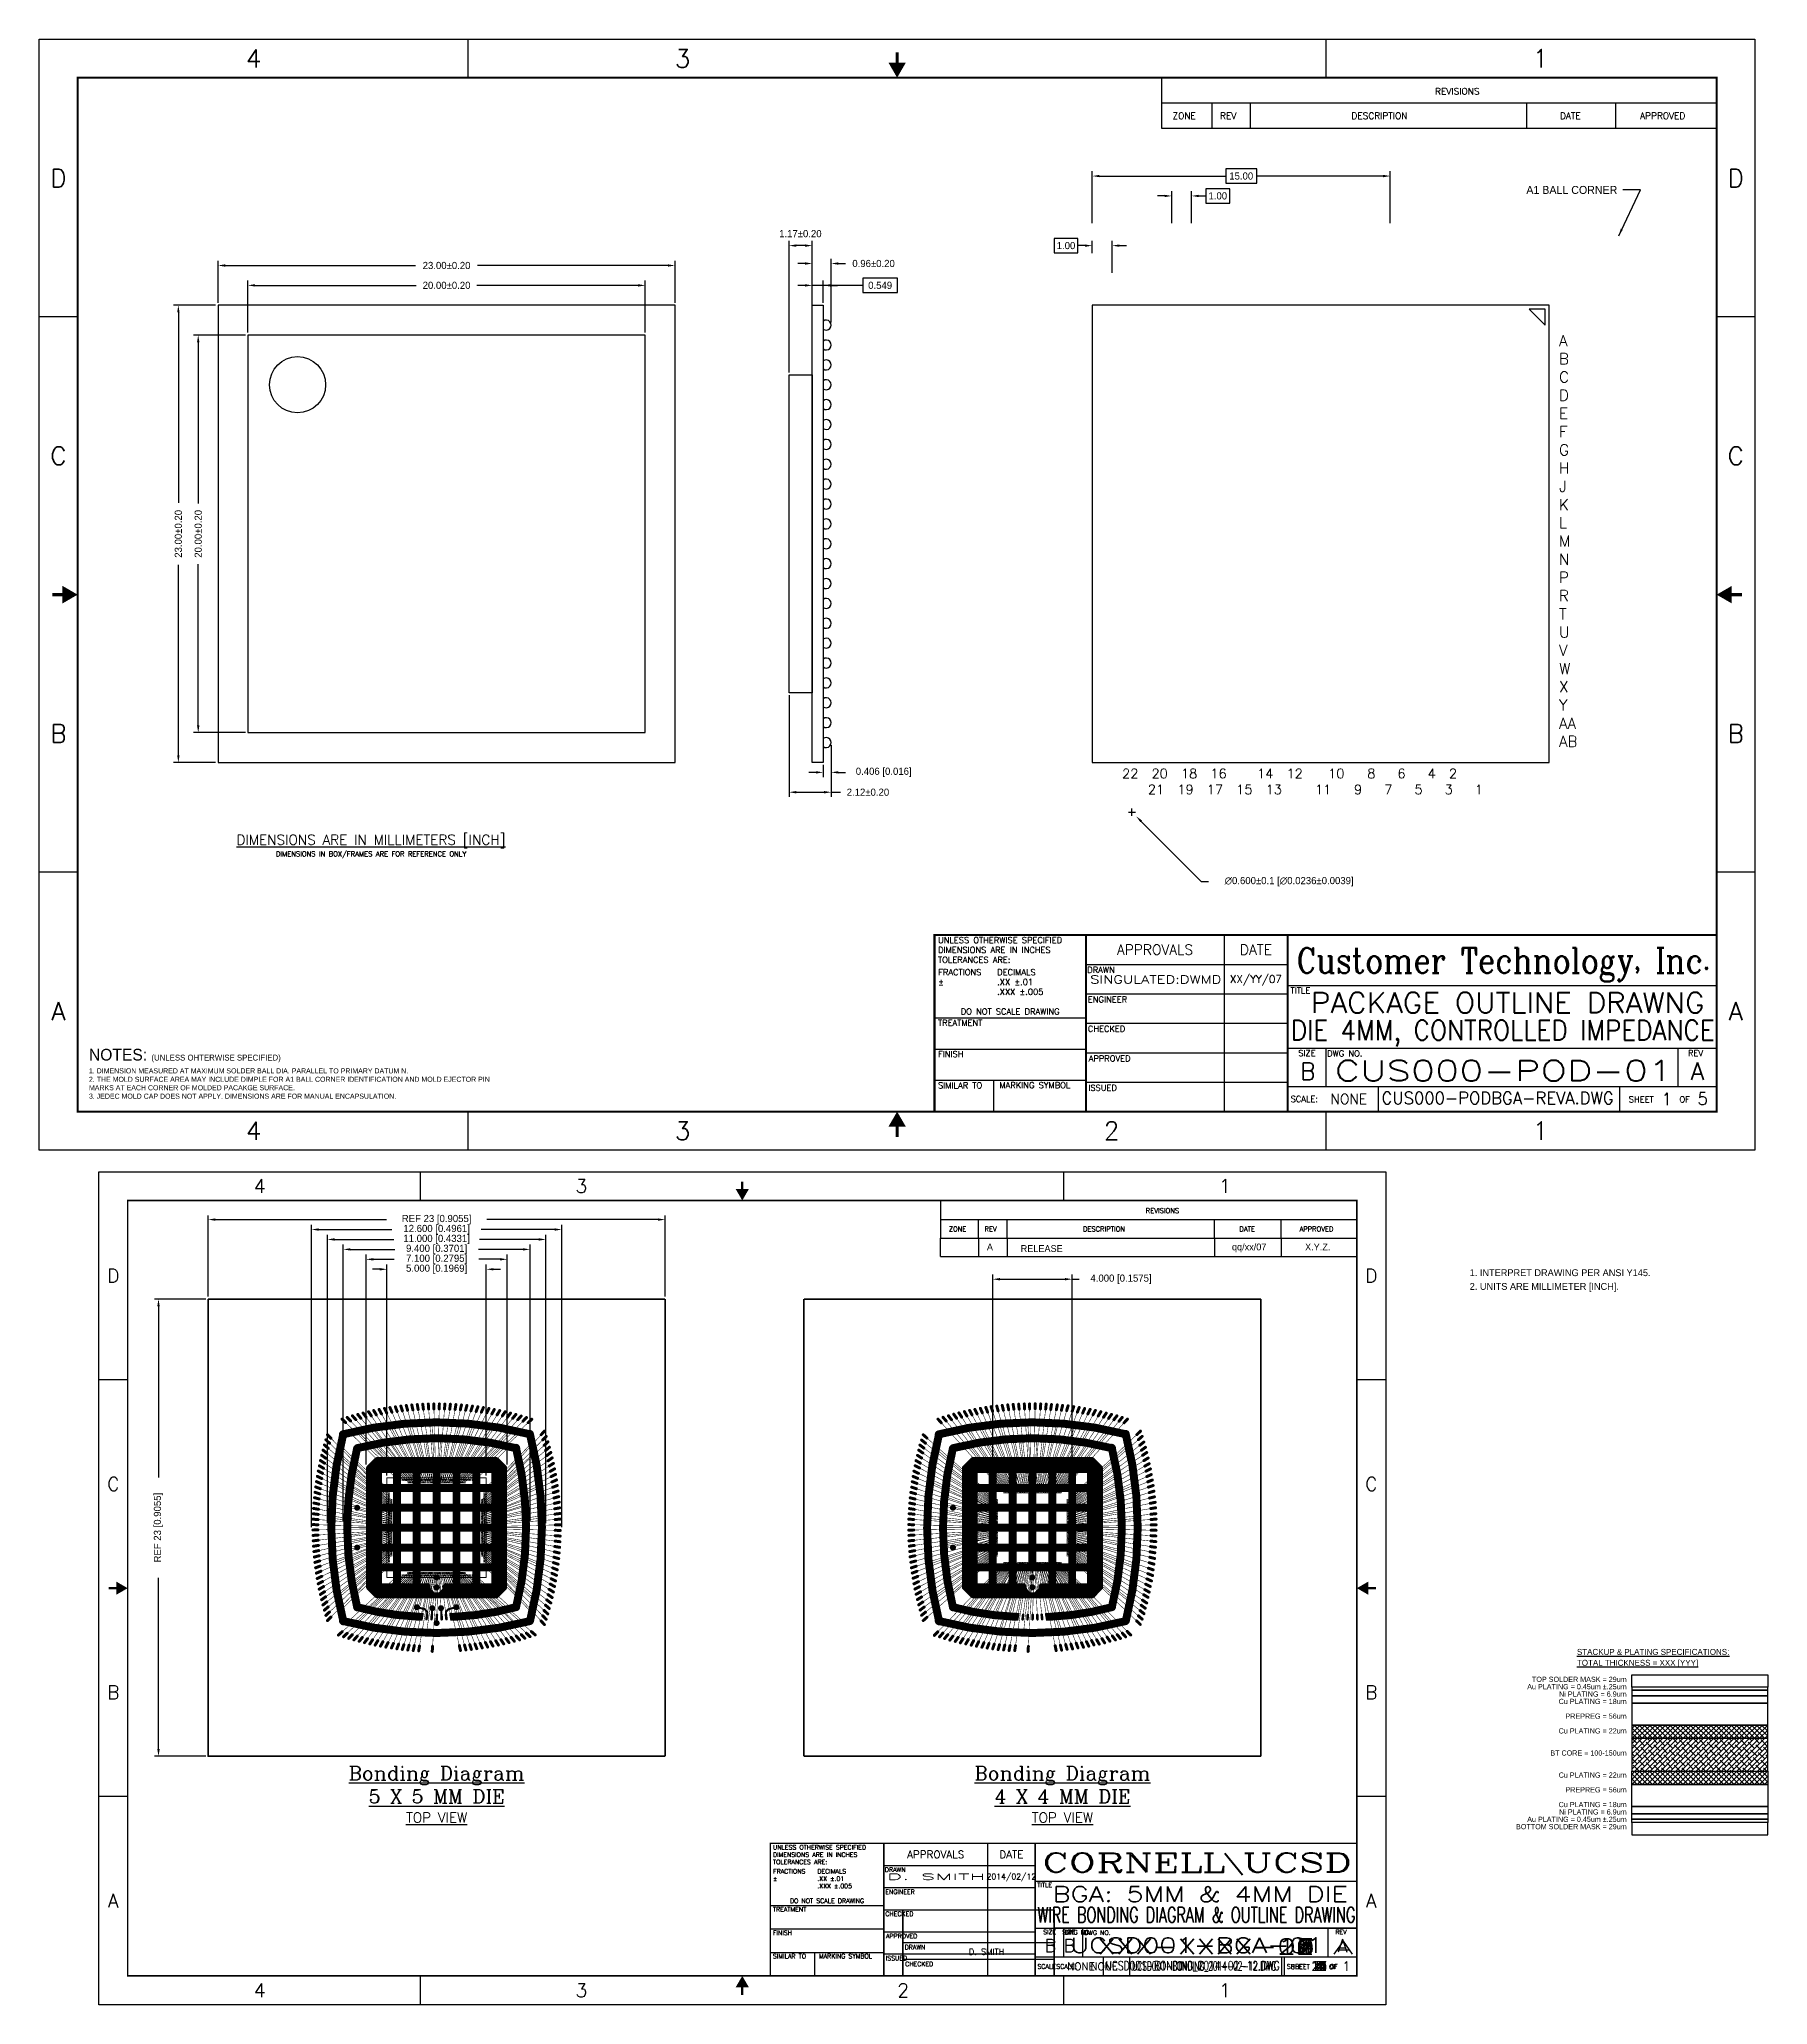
# Model space of a CAD drawing. Header units: millimetres. Extents: x -20 to 67, y -24 to 74.9.
import ezdxf
from ezdxf.enums import TextEntityAlignment as Align

# ---------------------------------------------------------------- set-up
doc = ezdxf.new("R2010")
doc.units = ezdxf.units.MM
doc.header["$LTSCALE"] = 0.2
doc.header["$MEASUREMENT"] = 0
doc.layers.get('0').update_dxf_attribs({"color": 6, "plot": 0})
for name, color, linetype in [('00-TBlock', 7, 'Continuous'), ('01-Dim', 7, 'Continuous'), ('01-TBlock', 7, 'Continuous'), ('01-Text', 7, 'Continuous'), ('02-TBlock', 7, 'Continuous'), ('03-TBlock', 7, 'Continuous'), ('04-TBlock', 7, 'Continuous'), ('05-TBlock', 7, 'Continuous'), ('06-TBlock', 7, 'Continuous'), ('07-TBlock', 7, 'Continuous'), ('08-TBlock', 7, 'Continuous'), ('09-TBlock', 7, 'Continuous'), ('1-Text', 7, 'Continuous'), ('10-TBlock', 7, 'Continuous'), ('11-TBlock', 7, 'Continuous'), ('12-TBlock', 7, 'Continuous'), ('13-TBlock', 7, 'Continuous'), ('14-TBlock', 7, 'Continuous'), ('15-TBlock', 7, 'Continuous'), ('16-TBlock', 7, 'Continuous'), ('17-TBlock', 7, 'Continuous'), ('18-TBlock', 7, 'Continuous'), ('19-TBlock', 7, 'Continuous'), ('20-TBlock', 250, 'Continuous'), ('BAL-FS', 7, 'Continuous'), ('COM-FS', 7, 'Continuous'), ('Cu1', 5, 'Continuous'), ('Die4', 7, 'Continuous'), ('Die5', 7, 'Continuous'), ('Dim', 7, 'Continuous'), ('Encap-CM', 7, 'Continuous'), ('pcb', 7, 'Continuous'), ('Sbp1', 5, 'Continuous'), ('Text', 7, 'Continuous'), ('Wire1', 96, 'Continuous'), ('Wire2', 1, 'Continuous'), ('Wire3', 96, 'Continuous'), ('Wire4', 1, 'Continuous')]:
    doc.layers.add(name, color=color, linetype=linetype)
doc.styles.add('Complex', font='complex.shx')
doc.styles.add('TBlock', font='simplex.shx')
doc.dimstyles.new('1X REF', dxfattribs={"dimscale": 2, "dimtxt": 0.18, "dimasz": 0.18, "dimexe": 0.1, "dimexo": 0.0625, "dimgap": 0.09, "dimtad": 0, "dimdec": 4, "dimdsep": 46, "dimtxsty": 'Standard', "dimcen": 0.09, "dimadec": 0, "dimazin": 0, "dimtfac": 1, "dimtdec": 4, "dimtofl": 0, "dimtmove": 0, "dimatfit": 3, "dimfxl": 1, "dimtolj": 1, "dimtzin": 0, "dimarcsym": 0})
doc.dimstyles.new('1X-Std-.1tol', dxfattribs={"dimscale": 2, "dimtxt": 0.18, "dimasz": 0.18, "dimexe": 0.12, "dimexo": 0.0625, "dimgap": 0.09, "dimtad": 0, "dimdec": 3, "dimzin": 1, "dimdsep": 46, "dimtxsty": 'Standard', "dimcen": 0.09, "dimadec": 0, "dimazin": 0, "dimtfac": 1, "dimtdec": 3, "dimtofl": 0, "dimtmove": 0, "dimatfit": 3, "dimfxl": 1, "dimtolj": 1, "dimtzin": 0, "dimarcsym": 0})
doc.dimstyles.new('1X-Std-.1tol-Horiz', dxfattribs={"dimscale": 2, "dimtxt": 0.18, "dimasz": 0.18, "dimexe": 0.12, "dimexo": 0.0625, "dimgap": 0.09, "dimtad": 0, "dimtih": 1, "dimtoh": 1, "dimdec": 3, "dimzin": 1, "dimdsep": 46, "dimtxsty": 'Standard', "dimcen": 0.09, "dimadec": 0, "dimazin": 0, "dimtol": 1, "dimtp": 0.1, "dimtm": 0.1, "dimtfac": 1, "dimtdec": 3, "dimtofl": 0, "dimtmove": 0, "dimatfit": 3, "dimfxl": 1, "dimtolj": 1, "dimarcsym": 0})
doc.dimstyles.new('1X-Std-.2tol', dxfattribs={"dimscale": 2, "dimtxt": 0.18, "dimasz": 0.18, "dimexe": 0.12, "dimexo": 0.0625, "dimgap": 0.09, "dimtad": 0, "dimzin": 0, "dimdsep": 46, "dimtxsty": 'Standard', "dimcen": 0.09, "dimadec": 0, "dimazin": 0, "dimtol": 1, "dimtp": 0.2, "dimtm": 0.2, "dimtfac": 1, "dimtofl": 0, "dimtmove": 0, "dimatfit": 3, "dimfxl": 1, "dimtolj": 1, "dimtzin": 0, "dimarcsym": 0})
doc.dimstyles.new('1X-Std-RefBox', dxfattribs={"dimscale": 2, "dimtxt": 0.18, "dimasz": 0.18, "dimexe": 0.12, "dimexo": 0.0625, "dimgap": -0.09, "dimtad": 0, "dimtih": 1, "dimtoh": 1, "dimzin": 0, "dimdsep": 46, "dimtxsty": 'Standard', "dimcen": 0.09, "dimadec": 0, "dimazin": 0, "dimtp": 0.2, "dimtm": 0.2, "dimtfac": 1, "dimtofl": 0, "dimtmove": 0, "dimatfit": 3, "dimfxl": 1, "dimtolj": 1, "dimtzin": 0, "dimarcsym": 0})

msp = doc.modelspace()

# ---------------------------------------------------------------- texts
at = {"layer": '00-TBlock'}
for s, height, p in [('A', 0.3429, (27.85, 13.95)), ('qq/xx/07', 0.3429002, (40.9, 13.95)), ('X.Y.Z.', 0.3429002, (44.35, 13.95))]:
    msp.add_text(s, height=height, dxfattribs=at).set_placement(p, align=Align.CENTER)
msp.add_text('RELEASE', height=0.3429002, dxfattribs=at).set_placement((29.397695, 13.8714))
at = {"layer": '01-Text', "insert": (52, 13), "char_height": 0.345, "width": 17.25, "attachment_point": 1, "line_spacing_factor": 1.2}
msp.add_mtext('1. INTERPRET DRAWING PER ANSI Y145.\\P2. UNITS ARE MILLIMETER [INCH].', dxfattribs=at)
at = {"layer": '01-Text', "char_height": 0.825, "width": 23, "attachment_point": 2, "style": 'Complex'}
for s, insert in [('{\\H0.84848x;\\LBonding Diagram\\P5 X 5 MM DIE\\P\\H0.71421x;TOP VIEW}', (0, -12)), ('{\\H0.84848x;\\LBonding Diagram\\P4 X 4 MM DIE\\P\\H0.71421x;TOP VIEW}', (31.5, -12))]:
    msp.add_mtext(s, dxfattribs=dict(at, insert=insert))
at = {"layer": '1-Text'}
for s, insert, char_height, width, attachment_point, line_spacing_factor in [('{\\H1.2x;\\LSTACKUP & PLATING SPECIFICATIONS: \\PTOTAL THICKNESS = XXX [YYY]}', (57.4, -6.1), 0.25, 21.5316816, 1, 1.1), ('TOP SOLDER MASK = 29um\\PAu PLATING = 0.45um ±.25um\\PNi PLATING = 6.9um\\PCu PLATING = 18um\\P\\PPREPREG = 56um\\P\\PCu PLATING = 22um\\P\\P\\PBT CORE = 100-150um\\P\\P\\PCu PLATING = 22um\\P\\PPREPREG = 56um\\P\\PCu PLATING = 18um\\PNi PLATING = 6.9um\\PAu PLATING = 0.45um ±.25um\\PBOTTOM SOLDER MASK = 29um', (59.9, -7.5), 0.2615184, 7.7293216, 3, 0.85)]:
    msp.add_mtext(s, dxfattribs=dict(at, insert=insert, char_height=char_height, width=width, attachment_point=attachment_point, line_spacing_factor=line_spacing_factor))
at = {"layer": 'Dim', "insert": (59.43, 67.3), "char_height": 0.4, "attachment_point": 6}
msp.add_mtext('A1 BALL CORNER', dxfattribs=at)
at = {"layer": 'Text', "linetype": 'Continuous', "style": 'Complex'}
for s, p in [('22  20  18  16   14  12   10   8   6   4  2', (34.5, 37.7)), ('21  19  17  15  13   11   9   7   5   3   1', (35.8, 36.9))]:
    msp.add_text(s, height=0.48, dxfattribs=at).set_placement(p)
at = {"layer": 'Text', "style": 'Complex'}
for s, insert, char_height, width, attachment_point in [('A\\PB\\PC\\PD\\PE\\PF\\PG\\PH\\PJ\\PK\\PL\\PM\\PN\\PP\\PR\\PT\\PU\\PV\\PW\\PX\\PY\\PAA\\PAB', (56.5, 60), 0.55, 1.7, 1), ('{\\H1.401x;\\LDIMENSIONS ARE IN MILLIMETERS [INCH]\\P\\H0.5x;\\lDIMENSIONS IN BOX/FRAMES ARE FOR REFERENCE ONLY}', (-3.2992, 33.6901), 0.357, 28.3266, 8)]:
    msp.add_mtext(s, dxfattribs=dict(at, insert=insert, char_height=char_height, width=width, attachment_point=attachment_point))
at = {"layer": 'Text', "insert": (-17.5, 24.09), "char_height": 0.294, "width": 19.992, "attachment_point": 1}
msp.add_mtext('{\\H2x;NOTES: }(UNLESS OHTERWISE SPECIFIED)\\P{\\H0.8667x;1. DIMENSION MEASURED AT MAXIMUM SOLDER BALL DIA. PARALLEL TO PRIMARY DATUM N.\\P2. THE MOLD SURFACE AREA MAY INCLUDE DIMPLE FOR A1 BALL CORNER IDENTIFICATION AND MOLD EJECTOR PIN MARKS AT EACH CORNER OF MOLDED PACAKGE SURFACE.\\P3. JEDEC MOLD CAP DOES NOT APPLY. DIMENSIONS ARE FOR MANUAL ENCAPSULATION.}', dxfattribs=at)

# ---------------------------------------------------------------- blocks, each defined once
blk = doc.blocks.new('ANSI_B-1')
at = {"layer": '01-TBlock'}
for p, q in [((0, 0), (0, 279.4)), ((0, 279.4), (431.8, 279.4)), ((107.95, 269.75), (107.95, 279.4)), ((323.85, 269.75), (323.85, 279.4)), ((431.8, 279.4), (431.8, 0)), ((282.45, 269.75), (282.45, 257.05)), ((282.45, 263.4), (422.15, 263.4)), ((295.15, 257.05), (295.15, 263.4)), ((304.8, 257.05), (304.8, 263.4)), ((374.4, 257.05), (374.4, 263.4)), ((396.75, 257.05), (396.75, 263.4)), ((282.45, 257.05), (422.15, 257.05)), ((9.65, 209.55), (0, 209.55)), ((431.8, 209.55), (422.15, 209.55)), ((9.65, 69.85), (0, 69.85)), ((431.8, 69.85), (422.15, 69.85)), ((298.2, 54.1), (298.2, 9.65)), ((263.4, 46.69), (314.2, 46.69)), ((314.2, 41.4), (422.15, 41.4)), ((263.4, 39.28), (314.2, 39.28)), ((225.3, 33.27), (263.4, 33.27)), ((263.4, 31.87), (314.2, 31.87)), ((225.3, 25.4), (263.4, 25.4)), ((314.2, 25.65), (422.15, 25.65)), ((323.85, 16), (323.85, 25.65)), ((412.5, 16), (412.5, 25.65)), ((263.4, 24.47), (314.2, 24.47)), ((225.3, 17.53), (263.4, 17.53)), ((240.22, 9.65), (240.22, 17.53)), ((263.4, 17.06), (314.2, 17.06)), ((314.2, 16), (422.15, 16)), ((337.07, 9.45), (337.07, 15.8)), ((397.81, 9.65), (397.81, 16)), ((107.95, 0), (107.95, 9.65)), ((323.85, 0), (323.85, 9.65)), ((431.8, 0), (0, 0))]:
    blk.add_line(p, q, dxfattribs=at)
for points, const_width in [([(215.9, 276.1), (215.9, 272.92)], 0.762), ([(3.3, 139.7), (6.48, 139.7)], 0.762), ([(428.5, 139.7), (425.32, 139.7)], 0.762), ([(422.15, 54.1), (225.3, 54.1), (225.3, 9.65)], 0.508), ([(263.4, 54.1), (263.4, 9.65)], 0.508), ([(314.2, 9.65), (314.2, 54.1)], 0.508), ([(215.9, 3.3), (215.9, 6.48)], 0.762)]:
    blk.add_lwpolyline(points, dxfattribs=dict(at, const_width=const_width))
at = {"layer": '01-TBlock', "const_width": 0.508}
blk.add_lwpolyline([(9.65, 269.75), (422.15, 269.75), (422.15, 9.65), (9.65, 9.65)], close=True, dxfattribs=at)
at = {"layer": '01-TBlock'}
for points in [[(213.69, 273.56), (215.9, 269.75), (213.69, 273.56), (218.11, 273.56)], [(5.84, 137.49), (9.65, 139.7), (5.84, 137.49), (5.84, 141.91)], [(425.96, 137.49), (422.15, 139.7), (425.96, 137.49), (425.96, 141.91)], [(213.69, 5.84), (215.9, 9.65), (213.69, 5.84), (218.11, 5.84)]]:
    blk.add_solid(points, dxfattribs=at)
at = {"layer": '00-TBlock', "style": 'TBlock'}
blk.add_attdef('SHEETS', text='', height=3.05, dxfattribs=at).set_placement((418.62, 12.93), align=Align.MIDDLE)
at = {"layer": '01-TBlock', "style": 'TBlock'}
for s, height, p in [('4', 4.57, (53.97, 274.57)), ('DO NOT SCALE DRAWING', 1.524, (244.35, 34.83)), ('B', 4.32, (319.25, 19.81)), ('1', 3.05, (409.6, 12.83)), ('4', 4.57, (53.97, 4.83))]:
    blk.add_text(s, height=height, dxfattribs=at).set_placement(p, align=Align.MIDDLE_CENTER)
for s, height, p in [('3', 4.57, (161.92, 274.57)), ('1', 4.57, (377.82, 274.57)), ('D', 4.57, (4.83, 244.47)), ('D', 4.57, (426.97, 244.47)), ('C', 4.57, (4.83, 174.62)), ('C', 4.57, (426.97, 174.62)), ('B', 4.57, (4.83, 104.78)), ('B', 4.57, (426.97, 104.78)), ('APPROVALS', 2.54, (280.8, 50.4)), ('DATE', 2.54, (306.2, 50.4)), ('A', 4.57, (4.83, 34.92)), ('A', 4.57, (426.97, 34.92)), ('OF', 1.524, (414.09, 12.73)), ('3', 4.57, (161.92, 4.83)), ('2', 4.57, (269.88, 4.83)), ('1', 4.57, (377.82, 4.83))]:
    blk.add_text(s, height=height, dxfattribs=at).set_placement(p, align=Align.MIDDLE)
for s, height, p in [('REVISIONS', 1.651, (351.29, 265.49)), ('ZONE', 1.651, (285.21, 259.34)), ('REV', 1.651, (297.18, 259.34)), ('DESCRIPTION', 1.651, (330.25, 259.34)), ('DATE', 1.651, (382.72, 259.34)), ('APPROVED', 1.651, (402.88, 259.34)), ('TITLE', 1.524, (314.91, 39.37)), ('SIZE', 1.524, (316.85, 23.62)), ('DWG NO.', 1.524, (324.11, 23.52)), ('REV', 1.524, (414.93, 23.62))]:
    blk.add_text(s, height=height, dxfattribs=at).set_placement(p)
for s, p in [('UNLESS OTHERWISE SPECIFIED', (226.19, 52.79)), ('DIMENSIONS ARE IN INCHES', (226.19, 50.32)), ('TOLERANCES ARE:', (226.19, 47.85)), ('FRACTIONS', (226.25, 44.73)), ('DECIMALS', (241.09, 44.73)), ('DRAWN', (263.75, 45.3)), ('%%P', (226.25, 42.26)), ('.XX %%P.01', (241.09, 42.26)), ('.XXX %%P.005', (241.09, 39.8)), ('ENGINEER', (263.91, 37.87)), ('TREATMENT', (226.19, 32)), ('CHECKED', (263.91, 30.49)), ('FINISH', (226.19, 24.13)), ('APPROVED', (264.11, 23.02)), ('SIMILAR TO', (226.19, 16.26)), ('MARKING SYMBOL', (241.64, 16.31)), ('ISSUED', (264.01, 15.64)), ('SCALE:', (314.94, 12.83)), ('SHEET', (400.04, 12.73))]:
    blk.add_text(s, height=1.524, dxfattribs=at).set_placement(p, align=Align.MIDDLE_LEFT)
at = {"layer": '01-TBlock'}
for tag, height, style, width, p, p2 in [('COMPANY_NAME', 6.35, 'Complex', 1.302792, (316.5, 44.5), (420.5, 44.5)), ('DRAWN', 2.03, 'TBlock', 3.343562, (264.5, 41.91), (297.5, 41.91)), ('TITLE1', 5.08, 'TBlock', 4.817647, (320.04, 34.53), (419.1, 34.53)), ('ENGINEER', 2.03, 'TBlock', 2.40424, (264, 34.5), (297.5, 34.5)), ('TITLE2', 5.08, 'TBlock', 4.691489, (314.96, 27.6), (421.64, 27.6)), ('CHECKER', 2.03, 'TBlock', 2.527085, (264, 27.09), (297.5, 27.09)), ('APPROVED_BY', 2.03, 'TBlock', 1.518468, (264, 19.68), (297.5, 19.68)), ('XXX-XXXX-XXXX', 5.08, 'TBlock', 1.32097, (326, 17.4), (411, 17.4)), ('ISSUED_BY', 2.03, 'TBlock', 2.024624, (264, 12.27), (297.5, 12.27)), ('XXXXXXXATA.DWG', 3.05, 'TBlock', 1.479779, (337.82, 11.56), (396.24, 11.56))]:
    blk.add_attdef(tag, text='', height=height, dxfattribs=dict(at, style=style, width=width)).set_placement(p, p2, align=Align.FIT)
at = {"layer": '01-TBlock', "style": 'TBlock'}
blk.add_attdef('DS_DAT', text='', height=1.9, dxfattribs=at).set_placement((306.2, 42.99), align=Align.MIDDLE_CENTER)
for tag, height, p in [('ENG_DAT', 1.9, (306.2, 35.58)), ('CK_DAT', 1.9, (306.2, 28.17)), ('AP_DAT', 1.9, (306.2, 20.76)), ('REVLO', 4.32, (417.32, 19.81)), ('IS_DAT', 1.9, (306.2, 13.35)), ('NONE', 2.54, (329.56, 12.83))]:
    blk.add_attdef(tag, text='', height=height, dxfattribs=at).set_placement(p, align=Align.MIDDLE)
blk = doc.blocks.new('ANSI_B-2')
at = {"layer": '00-TBlock'}
for p, q in [((0, 279.4), (431.8, 279.4)), ((0, 0), (0, 279.4)), ((107.95, 269.75), (107.95, 279.4)), ((323.85, 269.75), (323.85, 279.4)), ((431.8, 279.4), (431.8, 0)), ((282.45, 269.75), (282.45, 257.05)), ((282.45, 263.4), (422.15, 263.4)), ((295.15, 257.05), (295.15, 263.4)), ((304.8, 257.05), (304.8, 263.4)), ((374.4, 257.05), (374.4, 263.4)), ((396.75, 257.05), (396.75, 263.4)), ((282.45, 257.05), (422.15, 257.05)), ((9.65, 209.55), (0, 209.55)), ((431.8, 209.55), (422.15, 209.55)), ((9.65, 69.85), (0, 69.85)), ((431.8, 69.85), (422.15, 69.85)), ((269.75, 20.83), (320.55, 20.83)), ((330.2, 16), (330.2, 25.65)), ((412.5, 16), (412.5, 25.65)), ((269.75, 15.24), (320.55, 15.24)), ((320.55, 16), (422.15, 16)), ((345.95, 9.65), (345.95, 16)), ((396.92, 9.65), (396.92, 16)), ((107.95, 0), (107.95, 9.65)), ((323.85, 0), (323.85, 9.65)), ((431.8, 0), (0, 0))]:
    blk.add_line(p, q, dxfattribs=at)
for points, const_width in [([(215.9, 276.1), (215.9, 272.92)], 0.762), ([(3.3, 139.7), (6.48, 139.7)], 0.762), ([(428.5, 139.7), (425.32, 139.7)], 0.762), ([(269.75, 31.75), (269.75, 9.65)], 0.508), ([(269.75, 31.75), (320.55, 31.75)], 0.508), ([(320.55, 9.65), (320.55, 31.75)], 0.508), ([(320.55, 25.65), (422.15, 25.65)], 0.508), ([(215.9, 3.3), (215.9, 6.48)], 0.762)]:
    blk.add_lwpolyline(points, dxfattribs=dict(at, const_width=const_width))
at = {"layer": '00-TBlock', "const_width": 0.508}
blk.add_lwpolyline([(9.65, 269.75), (422.15, 269.75), (422.15, 9.65), (9.65, 9.65)], close=True, dxfattribs=at)
at = {"layer": '00-TBlock'}
for points in [[(213.69, 273.56), (215.9, 269.75), (213.69, 273.56), (218.11, 273.56)], [(5.84, 137.49), (9.65, 139.7), (5.84, 137.49), (5.84, 141.91)], [(425.96, 137.49), (422.15, 139.7), (425.96, 137.49), (425.96, 141.91)], [(213.69, 5.84), (215.9, 9.65), (213.69, 5.84), (218.11, 5.84)]]:
    blk.add_solid(points, dxfattribs=at)
at = {"layer": '00-TBlock', "style": 'TBlock'}
for s, height, p in [('4', 4.57, (53.97, 274.57)), ('B', 4.32, (325.64, 19.81)), ('4', 4.57, (53.97, 4.83))]:
    blk.add_text(s, height=height, dxfattribs=at).set_placement(p, align=Align.MIDDLE_CENTER)
for s, height, p in [('3', 4.57, (161.92, 274.57)), ('1', 4.57, (377.82, 274.57)), ('D', 4.57, (4.83, 244.47)), ('D', 4.57, (426.97, 244.47)), ('C', 4.57, (4.83, 174.62)), ('C', 4.57, (426.97, 174.62)), ('B', 4.57, (4.83, 104.78)), ('B', 4.57, (426.97, 104.78)), ('A', 4.57, (4.83, 34.92)), ('A', 4.57, (426.97, 34.92)), ('OF', 1.524, (414.45, 12.83)), ('3', 4.57, (161.92, 4.83)), ('2', 4.57, (269.88, 4.83)), ('1', 4.57, (377.82, 4.83))]:
    blk.add_text(s, height=height, dxfattribs=at).set_placement(p, align=Align.MIDDLE)
for s, height, p in [('REVISIONS', 1.651, (351.29, 265.49)), ('ZONE', 1.651, (285.21, 259.34)), ('REV', 1.651, (297.18, 259.34)), ('DESCRIPTION', 1.651, (330.25, 259.34)), ('DATE', 1.651, (382.72, 259.34)), ('APPROVED', 1.651, (402.88, 259.34)), ('SIZE', 1.524, (323.23, 23.62)), ('DWG NO.', 1.524, (330.62, 23.4)), ('REV', 1.524, (414.93, 23.62))]:
    blk.add_text(s, height=height, dxfattribs=at).set_placement(p)
for s, p in [('DRAWN', (270.4, 19.28)), ('CHECKED', (270.56, 13.64)), ('SCALE:', (321.29, 12.83)), ('SHEET', (398.61, 12.83))]:
    blk.add_text(s, height=1.524, dxfattribs=at).set_placement(p, align=Align.MIDDLE_LEFT)
for tag, height, width, p, p2 in [('REV', 4.32, 2.127721, (414, 17), (421, 17)), ('XXX###-DSN-REVX.DWG', 3.05, 0.870419, (346.71, 11.43), (394.97, 11.43))]:
    blk.add_attdef(tag, text='', height=height, dxfattribs=dict(at, width=width)).set_placement(p, p2, align=Align.FIT)
for tag, height, p in [('DESIGNER', 2.03, (297.88, 17.76)), ('CHECKER', 2.03, (297.88, 12.42)), ('NONE', 2.54, (337.34, 12.83))]:
    blk.add_attdef(tag, text='', height=height, dxfattribs=at).set_placement(p, align=Align.MIDDLE)
at = {"layer": '01-TBlock', "style": 'TBlock', "width": 1.390653}
blk.add_attdef('XXX-XXXX-01', text='', height=5.08, dxfattribs=at).set_placement((335, 17), (408, 17), align=Align.FIT)
at = {"layer": '02-TBlock', "style": 'TBlock', "width": 1.335273}
blk.add_attdef('XXX-XXXX-02', text='', height=5.08, dxfattribs=at).set_placement((335, 17), (408, 17), align=Align.FIT)
at = {"layer": '02-TBlock', "style": 'TBlock'}
blk.add_attdef('2', text='', height=3.05, dxfattribs=at).set_placement((409.45, 12.97), align=Align.MIDDLE_CENTER)
at = {"layer": '03-TBlock', "style": 'TBlock', "width": 1.335273}
blk.add_attdef('XXX-XXXX-03', text='', height=5.08, dxfattribs=at).set_placement((335, 17), (408, 17), align=Align.FIT)
at = {"layer": '03-TBlock', "style": 'TBlock'}
blk.add_attdef('3', text='', height=3.05, dxfattribs=at).set_placement((409.45, 12.97), align=Align.MIDDLE_CENTER)
at = {"layer": '04-TBlock', "style": 'TBlock', "width": 1.329391}
blk.add_attdef('XXX-XXXX-04', text='', height=5.08, dxfattribs=at).set_placement((335, 17), (408, 17), align=Align.FIT)
at = {"layer": '04-TBlock', "style": 'TBlock'}
blk.add_attdef('4', text='', height=3.05, dxfattribs=at).set_placement((409.45, 12.97), align=Align.MIDDLE_CENTER)
at = {"layer": '05-TBlock', "style": 'TBlock', "width": 1.335273}
blk.add_attdef('XXX-XXXX-05', text='', height=5.08, dxfattribs=at).set_placement((335, 17), (408, 17), align=Align.FIT)
at = {"layer": '05-TBlock', "style": 'TBlock'}
blk.add_attdef('5', text='', height=3.05, dxfattribs=at).set_placement((409.45, 12.97), align=Align.MIDDLE_CENTER)
at = {"layer": '06-TBlock', "style": 'TBlock', "width": 1.341207}
blk.add_attdef('XXX-XXXX-06', text='', height=5.08, dxfattribs=at).set_placement((335, 17), (408, 17), align=Align.FIT)
at = {"layer": '06-TBlock', "style": 'TBlock'}
blk.add_attdef('6', text='', height=3.05, dxfattribs=at).set_placement((409.45, 12.97), align=Align.MIDDLE_CENTER)
at = {"layer": '07-TBlock', "style": 'TBlock', "width": 1.335273}
blk.add_attdef('XXX-XXXX-07', text='', height=5.08, dxfattribs=at).set_placement((335, 17), (408, 17), align=Align.FIT)
at = {"layer": '07-TBlock', "style": 'TBlock'}
blk.add_attdef('7', text='', height=3.05, dxfattribs=at).set_placement((409.45, 12.97), align=Align.MIDDLE_CENTER)
at = {"layer": '08-TBlock', "style": 'TBlock', "width": 1.335273}
blk.add_attdef('XXX-XXXX-08', text='', height=5.08, dxfattribs=at).set_placement((335, 17), (408, 17), align=Align.FIT)
at = {"layer": '08-TBlock', "style": 'TBlock'}
blk.add_attdef('8', text='', height=3.05, dxfattribs=at).set_placement((409.45, 12.97), align=Align.MIDDLE_CENTER)
at = {"layer": '09-TBlock', "style": 'TBlock', "width": 1.341207}
blk.add_attdef('XXX-XXXX-09', text='', height=5.08, dxfattribs=at).set_placement((335, 17), (408, 17), align=Align.FIT)
at = {"layer": '09-TBlock', "style": 'TBlock'}
blk.add_attdef('9', text='', height=3.05, dxfattribs=at).set_placement((409.45, 12.97), align=Align.MIDDLE_CENTER)
at = {"layer": '10-TBlock', "style": 'TBlock', "width": 1.359332}
blk.add_attdef('XXX-XXXX-10', text='', height=5.08, dxfattribs=at).set_placement((335, 17), (408, 17), align=Align.FIT)
at = {"layer": '10-TBlock', "style": 'TBlock'}
blk.add_attdef('10', text='', height=3.05, dxfattribs=at).set_placement((409.45, 12.97), align=Align.MIDDLE_CENTER)
at = {"layer": '11-TBlock', "style": 'TBlock', "width": 1.416768}
blk.add_attdef('XXX-XXXX-11', text='', height=5.08, dxfattribs=at).set_placement((335, 17), (408, 17), align=Align.FIT)
at = {"layer": '11-TBlock', "style": 'TBlock'}
blk.add_attdef('11', text='', height=3.05, dxfattribs=at).set_placement((409.45, 12.97), align=Align.MIDDLE_CENTER)
at = {"layer": '12-TBlock', "style": 'TBlock', "width": 1.359332}
blk.add_attdef('XXX-XXXX-12', text='', height=5.08, dxfattribs=at).set_placement((335, 17), (408, 17), align=Align.FIT)
at = {"layer": '12-TBlock', "style": 'TBlock'}
blk.add_attdef('12', text='', height=3.05, dxfattribs=at).set_placement((409.45, 12.97), align=Align.MIDDLE_CENTER)
at = {"layer": '13-TBlock', "style": 'TBlock', "width": 1.359332}
blk.add_attdef('XXX-XXXX-13', text='', height=5.08, dxfattribs=at).set_placement((335, 17), (408, 17), align=Align.FIT)
at = {"layer": '13-TBlock', "style": 'TBlock'}
blk.add_attdef('13', text='', height=3.05, dxfattribs=at).set_placement((409.45, 12.97), align=Align.MIDDLE_CENTER)
at = {"layer": '14-TBlock', "style": 'TBlock', "width": 1.353236}
blk.add_attdef('XXX-XXXX-14', text='', height=5.08, dxfattribs=at).set_placement((335, 17), (408, 17), align=Align.FIT)
at = {"layer": '14-TBlock', "style": 'TBlock'}
blk.add_attdef('14', text='', height=3.05, dxfattribs=at).set_placement((409.45, 12.97), align=Align.MIDDLE_CENTER)
at = {"layer": '15-TBlock', "style": 'TBlock', "width": 1.359332}
blk.add_attdef('XXX-XXXX-15', text='', height=5.08, dxfattribs=at).set_placement((335, 17), (408, 17), align=Align.FIT)
at = {"layer": '15-TBlock', "style": 'TBlock'}
blk.add_attdef('15', text='', height=3.05, dxfattribs=at).set_placement((409.45, 12.97), align=Align.MIDDLE_CENTER)
at = {"layer": '16-TBlock', "style": 'TBlock', "width": 1.365483}
blk.add_attdef('XXX-XXXX-16', text='', height=5.08, dxfattribs=at).set_placement((335, 17), (408, 17), align=Align.FIT)
at = {"layer": '16-TBlock', "style": 'TBlock'}
blk.add_attdef('16', text='', height=3.05, dxfattribs=at).set_placement((409.45, 12.97), align=Align.MIDDLE_CENTER)
at = {"layer": '17-TBlock', "style": 'TBlock', "width": 1.359332}
blk.add_attdef('XXX-XXXX-17', text='', height=5.08, dxfattribs=at).set_placement((335, 17), (408, 17), align=Align.FIT)
at = {"layer": '17-TBlock', "style": 'TBlock'}
blk.add_attdef('17', text='', height=3.05, dxfattribs=at).set_placement((409.45, 12.97), align=Align.MIDDLE_CENTER)
at = {"layer": '18-TBlock', "style": 'TBlock', "width": 1.359332}
blk.add_attdef('XXX-XXXX-18', text='', height=5.08, dxfattribs=at).set_placement((335, 17), (408, 17), align=Align.FIT)
at = {"layer": '18-TBlock', "style": 'TBlock'}
blk.add_attdef('18', text='', height=3.05, dxfattribs=at).set_placement((409.45, 12.97), align=Align.MIDDLE_CENTER)
at = {"layer": '19-TBlock', "style": 'TBlock', "width": 1.365483}
blk.add_attdef('XXX-XXXX-19', text='', height=5.08, dxfattribs=at).set_placement((335, 17), (408, 17), align=Align.FIT)
at = {"layer": '19-TBlock', "style": 'TBlock'}
blk.add_attdef('19', text='', height=3.05, dxfattribs=at).set_placement((409.45, 12.97), align=Align.MIDDLE_CENTER)
at = {"layer": '20-TBlock', "style": 'TBlock', "width": 1.335273}
blk.add_attdef('XXX-XXXX-20', text='', height=5.08, dxfattribs=at).set_placement((335, 17), (408, 17), align=Align.FIT)
at = {"layer": '20-TBlock', "style": 'TBlock'}
blk.add_attdef('20', text='', height=3.05, dxfattribs=at).set_placement((409.45, 12.97), align=Align.MIDDLE_CENTER)
blk = doc.blocks.new('*D2')
at = {"layer": '01-Dim', "color": 0, "lineweight": -2}
for p, q in [((-11.5, 11.625), (-11.5, 15.7)), ((-11.14, 15.5), (-2.52, 15.5)), ((11.14, 15.5), (2.52, 15.5)), ((11.5, 11.625), (11.5, 15.7))]:
    blk.add_line(p, q, dxfattribs=at)
at = {"layer": '01-Dim', "color": 0, "lineweight": -3}
for points in [[(-11.14, 15.56), (-11.14, 15.44), (-11.5, 15.5)], [(11.14, 15.56), (11.14, 15.44), (11.5, 15.5)]]:
    blk.add_solid(points, dxfattribs=at)
at = {"layer": 'Defpoints', "color": 0, "lineweight": -3}
for p in [(11.5, 15.5), (-11.5, 11.5), (11.5, 11.5)]:
    blk.add_point(p, dxfattribs=at)
at = {"layer": '01-Dim', "color": 0, "lineweight": -3, "insert": (0, 15.5), "char_height": 0.36, "attachment_point": 5}
blk.add_mtext('\\A1;REF 23 [0.9055]', dxfattribs=at)
blk = doc.blocks.new('*D3')
at = {"layer": '01-Dim', "color": 0, "lineweight": -2}
for p, q in [((-11.625, 11.5), (-14.2, 11.5)), ((-14, 11.14), (-14, 2.52)), ((-14, -11.14), (-14, -2.52)), ((-11.625, -11.5), (-14.2, -11.5))]:
    blk.add_line(p, q, dxfattribs=at)
at = {"layer": '01-Dim', "color": 0, "lineweight": -3}
for points in [[(-14.06, 11.14), (-13.94, 11.14), (-14, 11.5)], [(-14.06, -11.14), (-13.94, -11.14), (-14, -11.5)]]:
    blk.add_solid(points, dxfattribs=at)
at = {"layer": 'Defpoints', "color": 0, "lineweight": -3}
for p in [(-11.5, 11.5), (-14, -11.5), (-11.5, -11.5)]:
    blk.add_point(p, dxfattribs=at)
at = {"layer": '01-Dim', "color": 0, "lineweight": -3, "insert": (-14, 0), "char_height": 0.36, "attachment_point": 5, "rotation": 90}
blk.add_mtext('\\A1;REF 23 [0.9055]', dxfattribs=at)
blk = doc.blocks.new('*D8')
at = {"layer": 'Defpoints', "color": 0, "linetype": 'Continuous', "lineweight": -3}
for p in [(19.8634, 39.5), (19.457, 38.5), (19.457, 38)]:
    blk.add_point(p, dxfattribs=at)
at = {"layer": 'Dim', "color": 0, "linetype": 'Continuous', "lineweight": -2}
for p, q in [((19.8634, 39.375), (19.8634, 37.76)), ((19.097, 38), (18.737, 38)), ((19.457, 38.375), (19.457, 37.76)), ((20.2234, 38), (20.5834, 38))]:
    blk.add_line(p, q, dxfattribs=at)
at = {"layer": 'Dim', "color": 0, "linetype": 'Continuous', "lineweight": -3}
for points in [[(19.097, 38.06), (19.097, 37.94), (19.457, 38)], [(20.2234, 38.06), (20.2234, 37.94), (19.8634, 38)]]:
    blk.add_solid(points, dxfattribs=at)
at = {"layer": 'Dim', "color": 0, "linetype": 'Continuous', "insert": (22.5034, 38), "char_height": 0.36, "attachment_point": 5}
blk.add_mtext('\\A1;0.406 [0.016]', dxfattribs=at)
blk = doc.blocks.new('*D9')
at = {"layer": 'Defpoints', "color": 0, "linetype": 'Continuous', "lineweight": -3}
for p in [(18.90836, 62.5), (18.90836, 61.5), (19.457, 61.5)]:
    blk.add_point(p, dxfattribs=at)
at = {"layer": 'Dim', "color": 0, "linetype": 'Continuous', "lineweight": -2}
for p, q in [((18.54836, 62.5), (18.18836, 62.5)), ((18.90836, 61.625), (18.90836, 62.74)), ((19.457, 62.5), (18.90836, 62.5)), ((19.457, 61.625), (19.457, 62.74)), ((21.45544, 62.5), (19.457, 62.5)), ((19.817, 62.5), (20.177, 62.5)), ((23.19544, 62.86), (21.45544, 62.86)), ((21.45544, 62.86), (21.45544, 62.14)), ((23.19544, 62.14), (23.19544, 62.86)), ((21.45544, 62.14), (23.19544, 62.14))]:
    blk.add_line(p, q, dxfattribs=at)
at = {"layer": 'Dim', "color": 0, "linetype": 'Continuous', "lineweight": -3}
for points in [[(18.54836, 62.56), (18.54836, 62.44), (18.90836, 62.5)], [(19.817, 62.56), (19.817, 62.44), (19.457, 62.5)]]:
    blk.add_solid(points, dxfattribs=at)
at = {"layer": 'Dim', "color": 0, "linetype": 'Continuous', "insert": (22.32544, 62.5), "char_height": 0.36, "attachment_point": 5}
blk.add_mtext('\\A1;0.549', dxfattribs=at)
blk = doc.blocks.new('*D4')
at = {"layer": 'Defpoints', "color": 0, "lineweight": -3}
for p in [(34.788, 36.212), (35.212, 35.788)]:
    blk.add_point(p, dxfattribs=at)
at = {"layer": 'Dim', "color": 0, "lineweight": -2}
for p, q in [((34.82, 36), (35.18, 36)), ((35, 35.82), (35, 36.18)), ((38.5, 32.5), (35.467, 35.533)), ((38.86, 32.5), (38.5, 32.5))]:
    blk.add_line(p, q, dxfattribs=at)
at = {"layer": 'Dim', "color": 0, "lineweight": -3}
blk.add_solid([(35.509, 35.576), (35.424, 35.491), (35.212, 35.788)], dxfattribs=at)
at = {"layer": 'Dim', "color": 0, "insert": (42.91, 32.5), "char_height": 0.36, "attachment_point": 5}
blk.add_mtext('\\A1;∅0.600±0.1 [∅0.0236±0.0039]', dxfattribs=at)
blk = doc.blocks.new('*D10')
at = {"layer": 'Defpoints', "color": 0, "linetype": 'Continuous', "lineweight": -3}
for p in [(12, 63.5), (-11, 61.5), (12, 61.5)]:
    blk.add_point(p, dxfattribs=at)
at = {"layer": 'Dim', "color": 0, "linetype": 'Continuous', "lineweight": -2}
for p, q in [((-11, 61.625), (-11, 63.74)), ((-10.64, 63.5), (-1.06, 63.5)), ((11.64, 63.5), (2.06, 63.5)), ((12, 61.625), (12, 63.74))]:
    blk.add_line(p, q, dxfattribs=at)
at = {"layer": 'Dim', "color": 0, "linetype": 'Continuous', "lineweight": -3}
for points in [[(-10.64, 63.56), (-10.64, 63.44), (-11, 63.5)], [(11.64, 63.56), (11.64, 63.44), (12, 63.5)]]:
    blk.add_solid(points, dxfattribs=at)
at = {"layer": 'Dim', "color": 0, "linetype": 'Continuous', "insert": (0.5, 63.5), "char_height": 0.36, "attachment_point": 5}
blk.add_mtext('\\A1;23.00±0.20', dxfattribs=at)
blk = doc.blocks.new('*D11')
at = {"layer": 'Defpoints', "color": 0, "linetype": 'Continuous', "lineweight": -3}
for p in [(10.5, 62.5), (-9.5, 60), (10.5, 60)]:
    blk.add_point(p, dxfattribs=at)
at = {"layer": 'Dim', "color": 0, "linetype": 'Continuous', "lineweight": -2}
for p, q in [((-9.5, 60.125), (-9.5, 62.74)), ((-9.14, 62.5), (-1.03, 62.5)), ((10.14, 62.5), (2.03, 62.5)), ((10.5, 60.125), (10.5, 62.74))]:
    blk.add_line(p, q, dxfattribs=at)
at = {"layer": 'Dim', "color": 0, "linetype": 'Continuous', "lineweight": -3}
for points in [[(-9.14, 62.56), (-9.14, 62.44), (-9.5, 62.5)], [(10.14, 62.56), (10.14, 62.44), (10.5, 62.5)]]:
    blk.add_solid(points, dxfattribs=at)
at = {"layer": 'Dim', "color": 0, "linetype": 'Continuous', "insert": (0.5, 62.5), "char_height": 0.36, "attachment_point": 5}
blk.add_mtext('\\A1;20.00±0.20', dxfattribs=at)
blk = doc.blocks.new('*D12')
at = {"layer": 'Defpoints', "color": 0, "lineweight": -3}
for p in [(-9.5, 60), (-12, 40), (-9.5, 40)]:
    blk.add_point(p, dxfattribs=at)
at = {"layer": 'Dim', "color": 0, "lineweight": -2}
for p, q in [((-9.625, 60), (-12.24, 60)), ((-12, 59.64), (-12, 51.53)), ((-12, 40.36), (-12, 48.47)), ((-9.625, 40), (-12.24, 40))]:
    blk.add_line(p, q, dxfattribs=at)
at = {"layer": 'Dim', "color": 0, "lineweight": -3}
for points in [[(-12.06, 59.64), (-11.94, 59.64), (-12, 60)], [(-12.06, 40.36), (-11.94, 40.36), (-12, 40)]]:
    blk.add_solid(points, dxfattribs=at)
at = {"layer": 'Dim', "color": 0, "insert": (-12, 50), "char_height": 0.36, "attachment_point": 5, "rotation": 90}
blk.add_mtext('\\A1;20.00±0.20', dxfattribs=at)
blk = doc.blocks.new('*D13')
at = {"layer": 'Defpoints', "color": 0, "lineweight": -3}
for p in [(-11, 61.5), (-13, 38.5), (-11, 38.5)]:
    blk.add_point(p, dxfattribs=at)
at = {"layer": 'Dim', "color": 0, "lineweight": -2}
for p, q in [((-11.125, 61.5), (-13.24, 61.5)), ((-13, 61.14), (-13, 51.56)), ((-13, 38.86), (-13, 48.44)), ((-11.125, 38.5), (-13.24, 38.5))]:
    blk.add_line(p, q, dxfattribs=at)
at = {"layer": 'Dim', "color": 0, "lineweight": -3}
for points in [[(-13.06, 61.14), (-12.94, 61.14), (-13, 61.5)], [(-13.06, 38.86), (-12.94, 38.86), (-13, 38.5)]]:
    blk.add_solid(points, dxfattribs=at)
at = {"layer": 'Dim', "color": 0, "insert": (-13, 50), "char_height": 0.36, "attachment_point": 5, "rotation": 90}
blk.add_mtext('\\A1;23.00±0.20', dxfattribs=at)
blk = doc.blocks.new('*D5')
at = {"layer": 'Defpoints', "color": 0, "lineweight": -3}
for p in [(48, 68), (33, 65.5), (48, 65.5)]:
    blk.add_point(p, dxfattribs=at)
at = {"layer": 'Dim', "color": 0, "lineweight": -2}
for p, q in [((33, 65.625), (33, 68.24)), ((41.28, 68.36), (39.72, 68.36)), ((39.72, 68.36), (39.72, 67.64)), ((41.28, 67.64), (41.28, 68.36)), ((48, 65.625), (48, 68.24)), ((33.36, 68), (39.72, 68)), ((39.72, 67.64), (41.28, 67.64)), ((47.64, 68), (41.28, 68))]:
    blk.add_line(p, q, dxfattribs=at)
at = {"layer": 'Dim', "color": 0, "lineweight": -3}
for points in [[(33.36, 68.06), (33.36, 67.94), (33, 68)], [(47.64, 68.06), (47.64, 67.94), (48, 68)]]:
    blk.add_solid(points, dxfattribs=at)
at = {"layer": 'Dim', "color": 0, "insert": (40.5, 68), "char_height": 0.36, "attachment_point": 5}
blk.add_mtext('\\A1;15.00', dxfattribs=at)
blk = doc.blocks.new('*D14')
at = {"layer": 'Defpoints', "color": 0, "lineweight": -3}
for p in [(33, 64.5), (33, 64), (34, 63)]:
    blk.add_point(p, dxfattribs=at)
at = {"layer": 'Dim', "color": 0, "lineweight": -2}
for p, q in [((32.28, 64.86), (31.08, 64.86)), ((31.08, 64.86), (31.08, 64.14)), ((32.28, 64.14), (32.28, 64.86)), ((32.64, 64.5), (32.28, 64.5)), ((33, 64.125), (33, 64.74)), ((34, 63.125), (34, 64.74)), ((34.36, 64.5), (34.72, 64.5)), ((31.08, 64.14), (32.28, 64.14))]:
    blk.add_line(p, q, dxfattribs=at)
at = {"layer": 'Dim', "color": 0, "lineweight": -3}
for points in [[(32.64, 64.56), (32.64, 64.44), (33, 64.5)], [(34.36, 64.56), (34.36, 64.44), (34, 64.5)]]:
    blk.add_solid(points, dxfattribs=at)
at = {"layer": 'Dim', "color": 0, "insert": (31.68, 64.5), "char_height": 0.36, "attachment_point": 5}
blk.add_mtext('\\A1;1.00', dxfattribs=at)
blk = doc.blocks.new('*D15')
at = {"layer": 'Defpoints', "color": 0, "lineweight": -3}
for p in [(19.8634, 63.6), (18.90836, 61.5), (19.8634, 60.5)]:
    blk.add_point(p, dxfattribs=at)
at = {"layer": 'Dim', "color": 0, "lineweight": -2}
for p, q in [((18.54836, 63.6), (18.18836, 63.6)), ((18.90836, 61.625), (18.90836, 63.84)), ((19.8634, 60.625), (19.8634, 63.84)), ((20.2234, 63.6), (20.5834, 63.6))]:
    blk.add_line(p, q, dxfattribs=at)
at = {"layer": 'Dim', "color": 0, "lineweight": -3}
for points in [[(18.54836, 63.66), (18.54836, 63.54), (18.90836, 63.6)], [(20.2234, 63.66), (20.2234, 63.54), (19.8634, 63.6)]]:
    blk.add_solid(points, dxfattribs=at)
at = {"layer": 'Dim', "color": 0, "insert": (21.9934, 63.6), "char_height": 0.36, "attachment_point": 5}
blk.add_mtext('\\A1;0.96±0.20', dxfattribs=at)
blk = doc.blocks.new('*D6')
at = {"layer": 'Defpoints', "color": 0, "lineweight": -3}
for p in [(17.73996, 42), (19.8634, 39.5), (17.73996, 37)]:
    blk.add_point(p, dxfattribs=at)
at = {"layer": 'Dim', "color": 0, "lineweight": -2}
for p, q in [((17.73996, 41.875), (17.73996, 36.76)), ((19.8634, 39.375), (19.8634, 36.76)), ((18.09996, 37), (19.5034, 37)), ((19.8634, 37), (20.32996, 37))]:
    blk.add_line(p, q, dxfattribs=at)
at = {"layer": 'Dim', "color": 0, "lineweight": -3}
for points in [[(18.09996, 37.06), (18.09996, 36.94), (17.73996, 37)], [(19.5034, 37.06), (19.5034, 36.94), (19.8634, 37)]]:
    blk.add_solid(points, dxfattribs=at)
at = {"layer": 'Dim', "color": 0, "insert": (21.70996, 37), "char_height": 0.36, "attachment_point": 5}
blk.add_mtext('\\A1;2.12±0.20', dxfattribs=at)
blk = doc.blocks.new('*D16')
at = {"layer": 'Defpoints', "color": 0, "lineweight": -3}
for p in [(17.73996, 64.5), (17.73996, 58), (18.90836, 58)]:
    blk.add_point(p, dxfattribs=at)
at = {"layer": 'Encap-CM', "color": 0, "lineweight": -2}
for p, q in [((17.73996, 58.125), (17.73996, 64.74)), ((18.54836, 64.5), (18.09996, 64.5)), ((18.90836, 58.125), (18.90836, 64.74))]:
    blk.add_line(p, q, dxfattribs=at)
at = {"layer": 'Encap-CM', "color": 0, "lineweight": -3}
for points in [[(18.09996, 64.56), (18.09996, 64.44), (17.73996, 64.5)], [(18.54836, 64.56), (18.54836, 64.44), (18.90836, 64.5)]]:
    blk.add_solid(points, dxfattribs=at)
at = {"layer": 'Encap-CM', "color": 0, "insert": (18.30836, 65.1), "char_height": 0.36, "attachment_point": 5}
blk.add_mtext('\\A1;1.17±0.20', dxfattribs=at)
blk = doc.blocks.new('*D7')
at = {"layer": 'Defpoints', "color": 0, "lineweight": -3}
for p in [(38, 67), (37, 65.5), (38, 65.5)]:
    blk.add_point(p, dxfattribs=at)
at = {"layer": 'Dim', "color": 0, "lineweight": -2}
for p, q in [((37, 65.625), (37, 67.24)), ((38, 65.625), (38, 67.24)), ((39.92, 67.36), (38.72, 67.36)), ((38.72, 67.36), (38.72, 66.64)), ((39.92, 66.64), (39.92, 67.36)), ((36.64, 67), (36.28, 67)), ((38.36, 67), (38.72, 67)), ((38.72, 66.64), (39.92, 66.64))]:
    blk.add_line(p, q, dxfattribs=at)
at = {"layer": 'Dim', "color": 0, "lineweight": -3}
for points in [[(36.64, 67.06), (36.64, 66.94), (37, 67)], [(38.36, 67.06), (38.36, 66.94), (38, 67)]]:
    blk.add_solid(points, dxfattribs=at)
at = {"layer": 'Dim', "color": 0, "insert": (39.32, 67), "char_height": 0.36, "attachment_point": 5}
blk.add_mtext('\\A1;1.00', dxfattribs=at)
blk = doc.blocks.new('OBLONG_22')
at = {"const_width": 0.13}
blk.add_lwpolyline([(0.11, 0), (-0.11, 0)], dxfattribs=at)
at = {"const_width": 0.065}
for points in [[(-0.1425, 0, 1), (-0.0775, 0, 1)], [(0.0775, 0, 1), (0.1425, 0, 1)]]:
    blk.add_lwpolyline(points, format="xyb", close=True, dxfattribs=at)
blk = doc.blocks.new('OBLONG_23')
at = {"const_width": 0.05}
blk.add_lwpolyline([(0, 0.075), (0, -0.075)], dxfattribs=at)
at = {"const_width": 0.025}
for points in [[(-0.0125, 0.075, 1), (0.0125, 0.075, 1)], [(-0.0125, -0.075, 1), (0.0125, -0.075, 1)]]:
    blk.add_lwpolyline(points, format="xyb", close=True, dxfattribs=at)
blk = doc.blocks.new('ROUND_25')
at = {"const_width": 0.15}
blk.add_lwpolyline([(-0.075, 0, 1), (0.075, 0, 1)], format="xyb", close=True, dxfattribs=at)
blk = doc.blocks.new('ROUND_19')
at = {"const_width": 0.025}
blk.add_lwpolyline([(-0.0125, 0, 1), (0.0125, 0, 1)], format="xyb", close=True, dxfattribs=at)
blk = doc.blocks.new('ROUND_20')
at = {"const_width": 0.065}
blk.add_lwpolyline([(-0.0325, 0, 1), (0.0325, 0, 1)], format="xyb", close=True, dxfattribs=at)
blk = doc.blocks.new('ROUND_21')
at = {"const_width": 0.075}
blk.add_lwpolyline([(-0.0375, 0, 1), (0.0375, 0, 1)], format="xyb", close=True, dxfattribs=at)
blk = doc.blocks.new('ROUND_24')
at = {"const_width": 0.05}
blk.add_lwpolyline([(-0.025, 0, 1), (0.025, 0, 1)], format="xyb", close=True, dxfattribs=at)
blk = doc.blocks.new('ROUND_26')
at = {"const_width": 0.25}
blk.add_lwpolyline([(-0.125, 0, 1), (0.125, 0, 1)], format="xyb", close=True, dxfattribs=at)
blk = doc.blocks.new('ROUND_27')
at = {"const_width": 0.2}
blk.add_lwpolyline([(-0.1, 0, 1), (0.1, 0, 1)], format="xyb", close=True, dxfattribs=at)
blk = doc.blocks.new('ROUND_28')
at = {"const_width": 0.1}
blk.add_lwpolyline([(-0.05, 0, 1), (0.05, 0, 1)], format="xyb", close=True, dxfattribs=at)
blk = doc.blocks.new('ROUND_29')
at = {"const_width": 0.04407}
blk.add_lwpolyline([(-0.022034, 0, 1), (0.022034, 0, 1)], format="xyb", close=True, dxfattribs=at)
blk = doc.blocks.new('ROUND_11')
at = {"const_width": 0.0127}
blk.add_lwpolyline([(-0.00635, 0, 1), (0.00635, 0, 1)], format="xyb", close=True, dxfattribs=at)
blk = doc.blocks.new('ROUND_37')
at = {"const_width": 0.0254}
blk.add_lwpolyline([(-0.0127, 0, 1), (0.0127, 0, 1)], format="xyb", close=True, dxfattribs=at)
blk = doc.blocks.new('*D32')
at = {"layer": '01-Dim', "color": 0, "linetype": 'Continuous', "lineweight": -2}
for p, q in [((-6.3, 0.025), (-6.3, 15.24)), ((-5.94, 15), (-2.25, 15)), ((5.94, 15), (2.25, 15)), ((6.3, 0.025), (6.3, 15.24))]:
    blk.add_line(p, q, dxfattribs=at)
at = {"layer": '01-Dim', "color": 0, "linetype": 'Continuous', "lineweight": -3}
for points in [[(-5.94, 15.06), (-5.94, 14.94), (-6.3, 15)], [(5.94, 15.06), (5.94, 14.94), (6.3, 15)]]:
    blk.add_solid(points, dxfattribs=at)
at = {"layer": 'Defpoints', "color": 0, "linetype": 'Continuous', "lineweight": -3}
for p in [(6.3, 15), (-6.3, -0.1), (6.3, -0.1)]:
    blk.add_point(p, dxfattribs=at)
at = {"layer": '01-Dim', "color": 0, "linetype": 'Continuous', "lineweight": -3, "insert": (0, 15), "char_height": 0.36, "attachment_point": 5}
blk.add_mtext('\\A1;12.600 [0.4961]', dxfattribs=at)
blk = doc.blocks.new('*D33')
at = {"layer": '01-Dim', "color": 0, "linetype": 'Continuous', "lineweight": -2}
for p, q in [((-5.5, 0.225), (-5.5, 14.74)), ((-5.14, 14.5), (-2.16, 14.5)), ((5.14, 14.5), (2.16, 14.5)), ((5.5, 0.225), (5.5, 14.74))]:
    blk.add_line(p, q, dxfattribs=at)
at = {"layer": '01-Dim', "color": 0, "linetype": 'Continuous', "lineweight": -3}
for points in [[(-5.14, 14.56), (-5.14, 14.44), (-5.5, 14.5)], [(5.14, 14.56), (5.14, 14.44), (5.5, 14.5)]]:
    blk.add_solid(points, dxfattribs=at)
at = {"layer": 'Defpoints', "color": 0, "linetype": 'Continuous', "lineweight": -3}
for p in [(5.5, 14.5), (-5.5, 0.1), (5.5, 0.1)]:
    blk.add_point(p, dxfattribs=at)
at = {"layer": '01-Dim', "color": 0, "linetype": 'Continuous', "lineweight": -3, "insert": (0, 14.5), "char_height": 0.36, "attachment_point": 5}
blk.add_mtext('\\A1;11.000 [0.4331]', dxfattribs=at)
blk = doc.blocks.new('*D34')
at = {"layer": '01-Dim', "color": 0, "linetype": 'Continuous', "lineweight": -2}
for p, q in [((-4.7, 0.325), (-4.7, 14.24)), ((-4.34, 14), (-2.1, 14)), ((4.34, 14), (2.1, 14)), ((4.7, 0.325), (4.7, 14.24))]:
    blk.add_line(p, q, dxfattribs=at)
at = {"layer": '01-Dim', "color": 0, "linetype": 'Continuous', "lineweight": -3}
for points in [[(-4.34, 14.06), (-4.34, 13.94), (-4.7, 14)], [(4.34, 14.06), (4.34, 13.94), (4.7, 14)]]:
    blk.add_solid(points, dxfattribs=at)
at = {"layer": 'Defpoints', "color": 0, "linetype": 'Continuous', "lineweight": -3}
for p in [(4.7, 14), (-4.7, 0.2), (4.7, 0.2)]:
    blk.add_point(p, dxfattribs=at)
at = {"layer": '01-Dim', "color": 0, "linetype": 'Continuous', "lineweight": -3, "insert": (0, 14), "char_height": 0.36, "attachment_point": 5}
blk.add_mtext('\\A1;9.400 [0.3701]', dxfattribs=at)
blk = doc.blocks.new('*D35')
at = {"layer": '01-Dim', "color": 0, "linetype": 'Continuous', "lineweight": -2}
for p, q in [((-3.55, 3.175), (-3.55, 13.74)), ((-3.19, 13.5), (-2.13, 13.5)), ((3.19, 13.5), (2.13, 13.5)), ((3.55, 3.175), (3.55, 13.74))]:
    blk.add_line(p, q, dxfattribs=at)
at = {"layer": '01-Dim', "color": 0, "linetype": 'Continuous', "lineweight": -3}
for points in [[(-3.19, 13.56), (-3.19, 13.44), (-3.55, 13.5)], [(3.19, 13.56), (3.19, 13.44), (3.55, 13.5)]]:
    blk.add_solid(points, dxfattribs=at)
at = {"layer": 'Defpoints', "color": 0, "linetype": 'Continuous', "lineweight": -3}
for p in [(3.55, 13.5), (-3.55, 3.05), (3.55, 3.05)]:
    blk.add_point(p, dxfattribs=at)
at = {"layer": '01-Dim', "color": 0, "linetype": 'Continuous', "lineweight": -3, "insert": (0, 13.5), "char_height": 0.36, "attachment_point": 5}
blk.add_mtext('\\A1;7.100 [0.2795]', dxfattribs=at)
blk = doc.blocks.new('*D36')
at = {"layer": '01-Dim', "color": 0, "linetype": 'Continuous', "lineweight": -2}
for p, q in [((-2.86, 13), (-3.22, 13)), ((-2.5, 2.625), (-2.5, 13.24)), ((2.5, 2.625), (2.5, 13.24)), ((2.86, 13), (3.22, 13))]:
    blk.add_line(p, q, dxfattribs=at)
at = {"layer": '01-Dim', "color": 0, "linetype": 'Continuous', "lineweight": -3}
for points in [[(-2.86, 13.06), (-2.86, 12.94), (-2.5, 13)], [(2.86, 13.06), (2.86, 12.94), (2.5, 13)]]:
    blk.add_solid(points, dxfattribs=at)
at = {"layer": 'Defpoints', "color": 0, "linetype": 'Continuous', "lineweight": -3}
for p in [(2.5, 13), (-2.5, 2.5), (2.5, 2.5)]:
    blk.add_point(p, dxfattribs=at)
at = {"layer": '01-Dim', "color": 0, "linetype": 'Continuous', "lineweight": -3, "insert": (0, 13), "char_height": 0.36, "attachment_point": 5}
blk.add_mtext('\\A1;5.000 [0.1969]', dxfattribs=at)
blk = doc.blocks.new('*D37')
at = {"layer": '01-Dim', "color": 0, "linetype": 'Continuous', "lineweight": -2}
for p, q in [((27.988983, 2.125), (27.988983, 12.74)), ((28.348983, 12.5), (31.628983, 12.5)), ((31.988983, 2.125), (31.988983, 12.74)), ((31.988983, 12.5), (32.348983, 12.5))]:
    blk.add_line(p, q, dxfattribs=at)
at = {"layer": '01-Dim', "color": 0, "linetype": 'Continuous', "lineweight": -3}
for points in [[(28.348983, 12.56), (28.348983, 12.44), (27.988983, 12.5)], [(31.628983, 12.56), (31.628983, 12.44), (31.988983, 12.5)]]:
    blk.add_solid(points, dxfattribs=at)
at = {"layer": 'Defpoints', "color": 0, "linetype": 'Continuous', "lineweight": -3}
for p in [(31.988983, 12.5), (27.988983, 2), (31.988983, 2)]:
    blk.add_point(p, dxfattribs=at)
at = {"layer": '01-Dim', "color": 0, "linetype": 'Continuous', "lineweight": -3, "insert": (34.448983, 12.5), "char_height": 0.36, "attachment_point": 5}
blk.add_mtext('\\A1;4.000 [0.1575]', dxfattribs=at)
blk = doc.blocks.new('ROUND_33')
at = {"const_width": 0.0254}
blk.add_lwpolyline([(-0.0127, 0, 1), (0.0127, 0, 1)], format="xyb", close=True, dxfattribs=at)

# ---------------------------------------------------------------- dimensions: what is measured, and where the dimension line sits
at = {"layer": '01-Dim', "lineweight": -3}
dim = msp.add_linear_dim(base=(11.5, 15.5), p1=(-11.5, 11.5), p2=(11.5, 11.5), dimstyle='1X REF', override={"dimpost": 'REF <>'}, dxfattribs=at)
dim.commit()
dim.dimension.update_dxf_attribs({"geometry": '*D2', "text_midpoint": (0, 15.5)})
at = {"layer": '01-Dim', "linetype": 'Continuous', "lineweight": -3}
for base, p1, p2, picture, middle in [((6.3, 15), (-6.3, -0.1), (6.3, -0.1), '*D32', (0, 15)), ((5.5, 14.5), (-5.5, 0.1), (5.5, 0.1), '*D33', (0, 14.5)), ((4.7, 14), (-4.7, 0.2), (4.7, 0.2), '*D34', (0, 14)), ((3.55, 13.5), (-3.55, 3.05), (3.55, 3.05), '*D35', (0, 13.5)), ((2.5, 13), (-2.5, 2.5), (2.5, 2.5), '*D36', (0, 13)), ((31.988983, 12.5), (27.988983, 2), (31.988983, 2), '*D37', (34.448983, 12.5))]:
    dim = msp.add_linear_dim(base=base, p1=p1, p2=p2, dimstyle='1X-Std-.1tol', dxfattribs=at)
    dim.commit()
    dim.dimension.update_dxf_attribs({"geometry": picture, "text_midpoint": middle})
at = {"layer": '01-Dim', "lineweight": -3}
dim = msp.add_linear_dim(base=(-14, -11.5), p1=(-11.5, 11.5), p2=(-11.5, -11.5), angle=90, dimstyle='1X REF', override={"dimpost": 'REF <>'}, dxfattribs=at)
dim.commit()
dim.dimension.update_dxf_attribs({"geometry": '*D3', "text_midpoint": (-14, 0)})
at = {"layer": 'Dim'}
for base, p1, p2, dimstyle, picture, middle in [((48, 68), (33, 65.5), (48, 65.5), '1X-Std-RefBox', '*D5', (40.5, 68)), ((38, 67), (37, 65.5), (38, 65.5), '1X-Std-RefBox', '*D7', (39.32, 67)), ((33, 64.5), (34, 63), (33, 64), '1X-Std-RefBox', '*D14', (31.68, 64.5)), ((19.8634, 63.6), (18.90836, 61.5), (19.8634, 60.5), '1X-Std-.2tol', '*D15', (21.9934, 63.6))]:
    dim = msp.add_linear_dim(base=base, p1=p1, p2=p2, dimstyle=dimstyle, dxfattribs=at)
    dim.commit()
    dim.dimension.update_dxf_attribs({"geometry": picture, "text_midpoint": middle})
at = {"layer": 'Dim', "linetype": 'Continuous'}
for base, p1, p2, picture, middle in [((12, 63.5), (-11, 61.5), (12, 61.5), '*D10', (0.5, 63.5)), ((10.5, 62.5), (-9.5, 60), (10.5, 60), '*D11', (0.5, 62.5))]:
    dim = msp.add_linear_dim(base=base, p1=p1, p2=p2, dimstyle='1X-Std-.2tol', dxfattribs=at)
    dim.commit()
    dim.dimension.update_dxf_attribs({"geometry": picture, "text_midpoint": middle})
dim = msp.add_linear_dim(base=(18.90836, 62.5), p1=(19.457, 61.5), p2=(18.90836, 61.5), dimstyle='1X-Std-RefBox', override={"dimdec": 3, "dimtmove": 1}, dxfattribs=at)
dim.commit()
dim.dimension.update_dxf_attribs({"geometry": '*D9', "text_midpoint": (22.32544, 62.2), "dimtype": 128})
at = {"layer": 'Dim'}
for base, p1, p2, picture, middle in [((-13, 38.5), (-11, 61.5), (-11, 38.5), '*D13', (-13, 50)), ((-12, 40), (-9.5, 60), (-9.5, 40), '*D12', (-12, 50))]:
    dim = msp.add_linear_dim(base=base, p1=p1, p2=p2, angle=90, dimstyle='1X-Std-.2tol', dxfattribs=at)
    dim.commit()
    dim.dimension.update_dxf_attribs({"geometry": picture, "text_midpoint": middle})
dim = msp.add_linear_dim(base=(17.73996, 37), p1=(19.8634, 39.5), p2=(17.73996, 42), dimstyle='1X-Std-.2tol', dxfattribs=at)
dim.commit()
dim.dimension.update_dxf_attribs({"geometry": '*D6', "text_midpoint": (21.70996, 37), "dimtype": 128})
at = {"layer": 'Dim', "linetype": 'Continuous'}
dim = msp.add_linear_dim(base=(19.457, 38), p1=(19.8634, 39.5), p2=(19.457, 38.5), dimstyle='1X-Std-.1tol', dxfattribs=at)
dim.commit()
dim.dimension.update_dxf_attribs({"geometry": '*D8', "text_midpoint": (22.5034, 38), "dimtype": 128})
at = {"layer": 'Dim'}
dim = msp.add_diameter_dim_2p(p1=(34.787868, 36.212132), p2=(35.212132, 35.787868), dimstyle='1X-Std-.1tol-Horiz', dxfattribs=at)
dim.commit()
dim.dimension.update_dxf_attribs({"geometry": '*D4', "text_midpoint": (42.91, 32.5), "dimtype": 131})
at = {"layer": 'Encap-CM'}
dim = msp.add_linear_dim(base=(17.73996, 64.5), p1=(18.90836, 58), p2=(17.73996, 58), dimstyle='1X-Std-.2tol', override={"dimtmove": 2}, dxfattribs=at)
dim.commit()
dim.dimension.update_dxf_attribs({"geometry": '*D16', "text_midpoint": (18.30836, 65.1), "dimtype": 128})

# ---------------------------------------------------------------- hatches: boundary and pattern name
at = {"layer": '1-Text'}
h = msp.add_hatch(dxfattribs=at)
h.set_pattern_fill('NET', color=42, scale=1.45288, angle=45, style=0)
h.set_pattern_definition([(45, (51.43675, -15.73822), (-0.1284177, 0.1284177), []), (135, (51.43675, -15.73822), (-0.1284177, -0.1284177), [])])
h.paths.add_polyline_path([(60.154029, -12.916731), (60.154029, -12.254218), (67, -12.254218), (67, -12.916731)])
h.paths.add_polyline_path([(60.154029, -9.935421), (60.154029, -10.597935), (67, -10.597935), (67, -9.935421)])
h = msp.add_hatch(dxfattribs=at)
h.set_pattern_fill('ANSI38', color=8, scale=1.45288, style=0)
h.set_pattern_definition([(45, (51.43675, -15.73822), (-0.1284177, 0.1284177), []), (135, (51.43675, -15.73822), (-0.385253, 0.1284177), [0.454025, -0.272415])])
h.paths.add_polyline_path([(67, -10.597935), (60.154029, -10.597935), (60.154029, -11.426076), (60.154029, -12.254218), (67, -12.254218), (67, -11.426076)])

# ---------------------------------------------------------------- linework, layer by layer
at = {"layer": '00-TBlock', "lineweight": -3}
for p, q in [((25.3672, 13.642799), (25.3672, 14.5572)), ((27.2722, 14.5572), (27.2722, 13.642798)), ((28.72, 14.5572), (28.72, 13.642798)), ((39.1594, 14.5572), (39.1594, 13.642798)), ((42.5122, 14.5572), (42.5122, 13.642798)), ((25.3672, 13.642799), (46.352695, 13.642799))]:
    msp.add_line(p, q, dxfattribs=at)
at = {"layer": '1-Text'}
for points in [[(60.154029, -8.01762), (60.154029, -7.404504), (67, -7.404504), (67, -8.01762)], [(60.154029, -8.01762), (60.154029, -8.183248), (67, -8.183248), (67, -8.01762)], [(60.154029, -8.183248), (60.154029, -8.459295), (67, -8.459295), (67, -8.183248)], [(60.154029, -8.459295), (60.154029, -8.831232), (67, -8.831232), (67, -8.459295)], [(60.154029, -8.831232), (60.154029, -9.935421), (67, -9.935421), (67, -8.831232)], [(60.154029, -9.935421), (60.154029, -10.597935), (67, -10.597935), (67, -9.935421)], [(60.154029, -10.597935), (60.154029, -12.254218), (67, -12.254218), (67, -10.597935)], [(60.154029, -12.916731), (60.154029, -12.254218), (67, -12.254218), (67, -12.916731)], [(60.154029, -14.02092), (60.154029, -12.916731), (67, -12.916731), (67, -14.02092)], [(60.154029, -14.392857), (60.154029, -14.02092), (67, -14.02092), (67, -14.392857)], [(60.154029, -14.668904), (60.154029, -14.392857), (67, -14.392857), (67, -14.668904)], [(60.154029, -14.834533), (60.154029, -14.668904), (67, -14.668904), (67, -14.834533)], [(60.154029, -14.834533), (60.154029, -15.447648), (67, -15.447648), (67, -14.834533)]]:
    msp.add_lwpolyline(points, close=True, dxfattribs=at)
at = {"layer": 'BAL-FS'}
msp.add_lwpolyline([(19.457, 39.705472), (19.457, 39.294528)], dxfattribs=at)
for centre in [(19.6114, 60.5), (19.6114, 59.5), (19.6114, 58.5), (19.6114, 57.5), (19.6114, 56.5), (19.6114, 55.5), (19.6114, 54.5), (19.6114, 53.5), (19.6114, 52.5), (19.6114, 51.5), (19.6114, 50.5), (19.6114, 49.5), (19.6114, 48.5), (19.6114, 47.5), (19.6114, 46.5), (19.6114, 45.5), (19.6114, 44.5), (19.6114, 43.5), (19.6114, 42.5), (19.6114, 41.5), (19.6114, 40.5), (19.6114, 39.5)]:
    msp.add_arc(centre, 0.252, 232.21512744, 127.78487256, dxfattribs=at)
at = {"layer": 'COM-FS', "linetype": 'Continuous'}
for p, q in [((12, 61.5), (-11, 61.5)), ((-11, 61.5), (-11, 38.5)), ((12, 38.5), (12, 61.5)), ((56, 61.5), (33, 61.5)), ((33, 61.5), (33, 38.5)), ((56, 38.5), (56, 61.5)), ((-11, 38.5), (12, 38.5)), ((33, 38.5), (56, 38.5))]:
    msp.add_line(p, q, dxfattribs=at)
at = {"layer": 'COM-FS'}
msp.add_lwpolyline([(55.8, 60.5), (55.8, 61.3), (55, 61.3)], close=True, dxfattribs=at)
at = {"layer": 'Cu1'}
for points, const_width in [([(-3.036, 5.679), (-3.167, 5.892)], 0.15), ([(-2.775, 5.728), (-2.896, 5.947)], 0.15), ([(-2.513, 5.773), (-2.624, 5.997)], 0.15), ([(-2.251, 5.813), (-2.351, 6.042)], 0.15), ([(-1.988, 5.849), (-2.077, 6.082)], 0.15), ([(-1.724, 5.88), (-1.802, 6.118)], 0.15), ([(-1.46, 5.907), (-1.527, 6.148)], 0.15), ([(-1.195, 5.929), (-1.251, 6.173)], 0.15), ([(-0.93, 5.947), (-0.974, 6.193)], 0.15), ([(-0.665, 5.961), (-0.697, 6.209)], 0.15), ([(-0.4, 5.969), (-0.419, 6.219)], 0.15), ([(-0.135, 5.974), (-0.141, 6.224)], 0.15), ([(0.131, 5.974), (0.137, 6.224)], 0.15), ([(0.397, 5.97), (0.415, 6.219)], 0.15), ([(0.662, 5.961), (0.693, 6.209)], 0.15), ([(0.928, 5.947), (0.971, 6.193)], 0.15), ([(1.193, 5.929), (1.249, 6.173)], 0.15), ([(1.459, 5.907), (1.526, 6.148)], 0.15), ([(1.724, 5.88), (1.803, 6.117)], 0.15), ([(1.989, 5.848), (2.079, 6.082)], 0.15), ([(2.254, 5.812), (2.354, 6.041)], 0.15), ([(2.518, 5.772), (2.629, 5.996)], 0.15), ([(2.781, 5.727), (2.903, 5.945)], 0.15), ([(3.044, 5.677), (3.176, 5.89)], 0.15), ([(26.947983, 5.679), (26.828983, 5.9)], 0.15), ([(27.202983, 5.727), (27.093983, 5.952)], 0.15), ([(27.467983, 5.775), (27.368983, 6.004)], 0.15), ([(27.732983, 5.813), (27.643983, 6.046)], 0.15), ([(27.988983, 5.851), (27.907983, 6.088)], 0.15), ([(28.262983, 5.879), (28.193983, 6.12)], 0.15), ([(28.527983, 5.908), (28.468983, 6.151)], 0.15), ([(28.792983, 5.937), (28.743983, 6.182)], 0.15), ([(29.057983, 5.956), (29.018983, 6.203)], 0.15), ([(29.321983, 5.965), (29.294983, 6.214)], 0.15), ([(29.596983, 5.975), (29.579983, 6.224)], 0.15), ([(29.850983, 5.975), (29.845983, 6.224)], 0.15), ([(30.125983, 5.985), (30.130983, 6.234)], 0.15), ([(30.389983, 5.975), (30.406983, 6.224)], 0.15), ([(30.654983, 5.965), (30.681983, 6.214)], 0.15), ([(30.908983, 5.946), (30.947983, 6.193)], 0.15), ([(31.193983, 5.937), (31.242983, 6.182)], 0.15), ([(31.448983, 5.908), (31.507983, 6.151)], 0.15), ([(31.712983, 5.89), (31.783983, 6.129)], 0.15), ([(31.987983, 5.851), (32.068983, 6.088)], 0.15), ([(32.252983, 5.813), (32.343983, 6.046)], 0.15), ([(32.517983, 5.765), (32.618983, 5.994)], 0.15), ([(32.782983, 5.727), (32.893983, 5.952)], 0.15), ([(33.038983, 5.68), (33.157983, 5.899)], 0.15), ([(-4.582, 5.291), (-4.763, 5.463)], 0.15), ([(-4.327, 5.367), (-4.501, 5.546)], 0.15), ([(-4.071, 5.438), (-4.237, 5.625)], 0.15), ([(-3.941, 4.815), (-4.047, 4.922)], 0.05), ([(-3.814, 5.505), (-3.972, 5.699)], 0.15), ([(-3.555, 5.568), (-3.705, 5.768)], 0.15), ([(-3.288, 5.627), (-3.429, 5.834)], 0.15), ([(-3.18, 4.96), (-3.271, 5.079)], 0.05), ([(-2.304, 5.086), (-2.373, 5.219)], 0.05), ([(-1.378, 5.175), (-1.42, 5.319)], 0.05), ([(-0.236, 5.223), (-0.245, 5.373)], 0.05), ([(1.151, 5.19), (1.19, 5.335)], 0.05), ([(1.831, 5.137), (1.886, 5.277)], 0.05), ([(2.768, 5.024), (2.85, 5.15)], 0.05), ([(3.307, 5.623), (3.448, 5.829)], 0.15), ([(3.568, 5.564), (3.719, 5.764)], 0.15), ([(3.704, 4.864), (3.807, 4.973)], 0.05), ([(3.829, 5.501), (3.988, 5.694)], 0.15), ([(4.089, 5.433), (4.256, 5.619)], 0.15), ([(4.348, 5.36), (4.523, 5.539)], 0.15), ([(4.606, 5.283), (4.788, 5.455)], 0.15), ([(25.401983, 5.277), (25.234983, 5.462)], 0.15), ([(25.648983, 5.364), (25.487983, 5.555)], 0.15), ([(25.914983, 5.431), (25.761983, 5.628)], 0.15), ([(26.170983, 5.507), (26.025983, 5.712)], 0.15), ([(26.426983, 5.565), (26.289983, 5.774)], 0.15), ([(26.691983, 5.622), (26.564983, 5.837)], 0.15), ([(26.715983, 4.941), (26.631983, 5.066)], 0.05), ([(27.399983, 5.049), (27.328983, 5.181)], 0.05), ([(28.342983, 5.154), (28.295983, 5.296)], 0.05), ([(29.760983, 5.223), (29.754983, 5.373)], 0.05), ([(31.199983, 5.177), (31.236983, 5.322)], 0.05), ([(32.144983, 5.103), (32.204983, 5.24)], 0.05), ([(32.827983, 5.012), (32.902983, 5.142)], 0.05), ([(33.303983, 5.622), (33.432983, 5.837)], 0.15), ([(33.569983, 5.555), (33.706983, 5.764)], 0.15), ([(33.825983, 5.498), (33.970983, 5.701)], 0.15), ([(33.792983, 4.841), (33.887983, 4.957)], 0.05), ([(34.091983, 5.431), (34.244983, 5.628)], 0.15), ([(34.347983, 5.354), (34.508983, 5.545)], 0.15), ([(34.603983, 5.277), (34.772983, 5.462)], 0.15), ([(-5.523, 3.745), (-5.718, 3.901)], 0.15), ([(-5.459, 3.997), (-5.648, 4.16)], 0.15), ([(-5.39, 4.247), (-5.572, 4.419)], 0.15), ([(-5.318, 4.497), (-5.493, 4.675)], 0.15), ([(-4.786, 4.073), (-4.894, 4.177)], 0.05), ([(-4.314, 4.73), (-4.421, 4.835)], 0.05), ([(-3.439, 4.038), (-3.599, 4.189)], 0.13), ([(-3.004, 4.125), (-3.155, 4.285)], 0.13), ([(-2.276, 4.239), (-2.397, 4.423)], 0.13), ([(-1.501, 4.324), (-1.581, 4.529)], 0.13), ([(-0.932, 4.365), (-0.989, 4.577)], 0.13), ([(-0.549, 4.381), (-0.583, 4.598)], 0.13), ([(0.194, 4.388), (0.206, 4.608)], 0.13), ([(0.563, 4.381), (0.598, 4.598)], 0.13), ([(1.314, 4.34), (1.392, 4.546)], 0.13), ([(1.879, 4.287), (1.981, 4.482)], 0.13), ([(2.662, 4.183), (2.8, 4.354)], 0.13), ([(3.22, 4.083), (3.375, 4.239)], 0.13), ([(3.585, 4.004), (3.742, 4.158)], 0.13), ([(4.19, 4.76), (4.299, 4.863)], 0.05), ([(4.753, 4.218), (4.858, 4.326)], 0.05), ([(5.262, 4.676), (5.43, 4.861)], 0.15), ([(5.341, 4.416), (5.517, 4.594)], 0.15), ([(5.418, 4.147), (5.601, 4.317)], 0.15), ([(5.487, 3.885), (5.678, 4.047)], 0.15), ([(24.470983, 3.758), (24.265983, 3.901)], 0.15), ([(24.527983, 4.004), (24.328983, 4.155)], 0.15), ([(24.604983, 4.251), (24.411983, 4.408)], 0.15), ([(24.681983, 4.507), (24.494983, 4.672)], 0.15), ([(25.173983, 3.931), (25.059983, 4.029)], 0.05), ([(26.839983, 4.092), (26.701983, 4.263)], 0.13), ([(27.649983, 4.226), (27.543983, 4.419)], 0.13), ([(28.213983, 4.296), (28.125983, 4.498)], 0.13), ([(29.015983, 4.362), (28.965983, 4.576)], 0.13), ([(29.393983, 4.379), (29.362983, 4.597)], 0.13), ([(30.212983, 4.388), (30.225983, 4.608)], 0.13), ([(30.583983, 4.379), (30.615983, 4.597)], 0.13), ([(31.388983, 4.332), (31.458983, 4.54)], 0.13), ([(32.152983, 4.251), (32.256983, 4.445)], 0.13), ([(32.742983, 4.162), (32.866983, 4.345)], 0.13), ([(34.772983, 4.089), (34.883983, 4.19)], 0.05), ([(35.247983, 4.684), (35.428983, 4.855)], 0.15), ([(35.323983, 4.427), (35.512983, 4.592)], 0.15), ([(35.400983, 4.151), (35.595983, 4.308)], 0.15), ([(35.477983, 3.895), (35.678983, 4.044)], 0.15), ([(-5.69, 2.984), (-5.904, 3.113)], 0.15), ([(-5.639, 3.238), (-5.847, 3.377)], 0.15), ([(-5.583, 3.492), (-5.785, 3.64)], 0.15), ([(-4.879, 3.631), (-4.991, 3.73)], 0.05), ([(-4.167, 2.765), (-4.335, 2.906)], 0.13), ([(-4.07, 3.289), (-4.225, 3.445)], 0.13), ([(-3.4, 3), (-3, 3.4)], 0.3), ([(-3.4, -3), (-3.4, 3)], 0.3), ([(3.2, 3), (-3.2, 3)], 0.5), ([(-3, -3.2), (-3, 3.2)], 0.5), ([(-3, 3.4), (3, 3.4)], 0.3), ([(-2.797, 3.347), (-2.904, 3.452)], 0.05), ([(-2.626, 3.348), (-2.735, 3.451)], 0.05), ([(-2.417, 3.347), (-2.524, 3.452)], 0.05), ([(-2.141, 3.343), (-2.24, 3.456)], 0.05), ([(-2, -3), (-2, 3)], 0.4), ([(-1.826, 3.339), (-1.915, 3.46)], 0.05), ([(-1.513, 3.334), (-1.588, 3.465)], 0.05), ([(-1.24, 3.331), (-1.301, 3.468)], 0.05), ([(-1, -3), (-1, 3)], 0.4), ([(-0.967, 3.328), (-1.014, 3.471)], 0.05), ([(-0.807, 3.328), (-0.854, 3.471)], 0.05), ([(-0.524, 3.326), (-0.557, 3.473)], 0.05), ([(-0.262, 3.325), (-0.279, 3.474)], 0.05), ([(0, -2), (0, 3)], 0.4), ([(0.261, 3.325), (0.278, 3.474)], 0.05), ([(0.523, 3.326), (0.556, 3.473)], 0.05), ([(0.805, 3.329), (0.854, 3.47)], 0.05), ([(1, -3), (1, 3)], 0.4), ([(0.975, 3.328), (1.024, 3.471)], 0.05), ([(1.258, 3.332), (1.321, 3.467)], 0.05), ([(1.512, 3.334), (1.587, 3.465)], 0.05), ([(1.825, 3.339), (1.914, 3.46)], 0.05), ([(2, -3), (2, 3)], 0.4), ([(2.12, 3.343), (2.219, 3.456)], 0.05), ([(2.309, 3.344), (2.41, 3.455)], 0.05), ([(2.635, 3.348), (2.744, 3.451)], 0.05), ([(3, -3.2), (3, 3.2)], 0.5), ([(2.806, 3.347), (2.913, 3.452)], 0.05), ([(3, 3.4), (3.4, 3)], 0.3), ([(3.4, 3), (3.4, -3)], 0.3), ([(3.346, 2.877), (3.453, 2.982)], 0.05), ([(4.048, 3.397), (4.197, 3.559)], 0.13), ([(4.153, 2.846), (4.317, 2.992)], 0.13), ([(4.863, 3.709), (4.973, 3.81)], 0.05), ([(5.551, 3.629), (5.748, 3.782)], 0.15), ([(5.611, 3.364), (5.815, 3.509)], 0.15), ([(5.667, 3.099), (5.877, 3.234)], 0.15), ([(5.718, 2.832), (5.934, 2.958)], 0.15), ([(24.308983, 3.001), (24.087983, 3.118)], 0.15), ([(24.346983, 3.247), (24.129983, 3.372)], 0.15), ([(24.413983, 3.502), (24.202983, 3.637)], 0.15), ([(25.850983, 2.904), (25.672983, 3.033)], 0.13), ([(26.588983, 3), (26.988983, 3.4)], 0.3), ([(26.588983, -3), (26.588983, 3)], 0.3), ([(33.188983, 3), (26.788983, 3)], 0.5), ([(26.988983, -3.2), (26.988983, 3.2)], 0.5), ([(26.988983, 3.4), (32.988983, 3.4)], 0.3), ([(27.228983, 3.344), (27.127983, 3.455)], 0.05), ([(27.628983, 3.339), (27.539983, 3.46)], 0.05), ([(27.988983, -3), (27.988983, 3)], 0.4), ([(27.976983, 3.335), (27.899983, 3.464)], 0.05), ([(28.281983, 3.333), (28.214983, 3.466)], 0.05), ([(28.451983, 3.332), (28.384983, 3.467)], 0.05), ([(28.755983, 3.33), (28.700983, 3.469)], 0.05), ([(28.988983, -3), (28.988983, 3)], 0.4), ([(29.088983, 3.327), (29.047983, 3.472)], 0.05), ([(29.392983, 3.326), (29.363983, 3.473)], 0.05), ([(29.694983, 3.325), (29.681983, 3.474)], 0.05), ([(29.988983, -2), (29.988983, 3)], 0.4), ([(30.271983, 3.325), (30.284983, 3.474)], 0.05), ([(30.583983, 3.326), (30.612983, 3.473)], 0.05), ([(30.988983, -3), (30.988983, 3)], 0.4), ([(30.877983, 3.327), (30.918983, 3.472)], 0.05), ([(31.249983, 3.33), (31.306983, 3.469)], 0.05), ([(31.534983, 3.333), (31.601983, 3.466)], 0.05), ([(31.713983, 3.333), (31.782983, 3.466)], 0.05), ([(31.988983, -3), (31.988983, 3)], 0.4), ([(32.037983, 3.336), (32.118983, 3.463)], 0.05), ([(32.372983, 3.34), (32.463983, 3.459)], 0.05), ([(32.747983, 3.344), (32.848983, 3.455)], 0.05), ([(32.988983, -3.2), (32.988983, 3.2)], 0.5), ([(32.988983, 3.4), (33.388983, 3)], 0.3), ([(33.388983, 3), (33.388983, -3)], 0.3), ([(34.109983, 2.994), (34.284983, 3.128)], 0.13), ([(35.534983, 3.639), (35.741983, 3.78)], 0.15), ([(35.601983, 3.374), (35.814983, 3.505)], 0.15), ([(35.649983, 3.098), (35.866983, 3.221)], 0.15), ([(35.706983, 2.843), (35.929983, 2.956)], 0.15), ([(-5.853, 1.959), (-6.087, 2.048)], 0.15), ([(-5.819, 2.216), (-6.048, 2.316)], 0.15), ([(-5.78, 2.473), (-6.005, 2.583)], 0.15), ([(-5.737, 2.729), (-5.957, 2.849)], 0.15), ([(-5.092, 2.267), (-5.224, 2.339)], 0.05), ([(-4.27, 2.036), (-4.461, 2.145)], 0.13), ([(-4.223, 2.401), (-4.403, 2.527)], 0.13), ([(-3.341, 1.924), (-3.46, 2.015)], 0.05), ([(-3.344, 2.362), (-3.457, 2.461)], 0.05), ([(-3.345, 2.809), (-3.456, 2.91)], 0.05), ([(-3.345, 2.229), (-3.456, 2.331)], 0.05), ([(-3.347, 2.597), (-3.454, 2.702)], 0.05), ([(-3, 2), (3, 2)], 0.4), ([(3.341, 1.972), (3.458, 2.067)], 0.05), ([(3.345, 2.248), (3.454, 2.351)], 0.05), ([(3.347, 2.486), (3.452, 2.593)], 0.05), ([(3.348, 2.705), (3.451, 2.814)], 0.05), ([(4.211, 2.479), (4.387, 2.611)], 0.13), ([(4.266, 2.064), (4.455, 2.176)], 0.13), ([(5.112, 2.083), (5.247, 2.147)], 0.05), ([(5.765, 2.565), (5.987, 2.68)], 0.15), ([(5.806, 2.297), (6.034, 2.402)], 0.15), ([(5.844, 2.029), (6.076, 2.122)], 0.15), ([(24.146983, 1.96), (23.909983, 2.039)], 0.15), ([(24.174983, 2.225), (23.941983, 2.314)], 0.15), ([(24.212983, 2.48), (23.983983, 2.579)], 0.15), ([(24.250983, 2.735), (24.025983, 2.844)], 0.15), ([(24.901983, 2.293), (24.765983, 2.357)], 0.05), ([(25.736983, 2.154), (25.540983, 2.254)], 0.13), ([(25.786983, 2.512), (25.598983, 2.626)], 0.13), ([(26.650983, 2.139), (26.525983, 2.22)], 0.05), ([(26.647983, 2.493), (26.529983, 2.586)], 0.05), ([(26.988983, 2), (32.988983, 2)], 0.4), ([(33.326983, 2.197), (33.449983, 2.282)], 0.05), ([(33.330983, 2.565), (33.445983, 2.662)], 0.05), ([(34.176983, 2.601), (34.360983, 2.721)], 0.13), ([(34.234983, 2.195), (34.429983, 2.297)], 0.13), ([(35.093983, 2.135), (35.231983, 2.193)], 0.05), ([(35.744983, 2.568), (35.971983, 2.671)], 0.15), ([(35.792983, 2.303), (36.023983, 2.396)], 0.15), ([(35.830983, 2.038), (36.065983, 2.121)], 0.15), ([(-5.948, 0.925), (-6.195, 0.968)], 0.15), ([(-5.931, 1.184), (-6.175, 1.239)], 0.15), ([(-5.909, 1.443), (-6.15, 1.509)], 0.15), ([(-5.884, 1.701), (-6.121, 1.779)], 0.15), ([(-4.355, 1.111), (-4.565, 1.178)], 0.13), ([(-4.329, 1.467), (-4.531, 1.554)], 0.13), ([(-3.331, 0.922), (-3.47, 0.977)], 0.05), ([(-3.334, 1.365), (-3.467, 1.434)], 0.05), ([(-3.334, 1.205), (-3.467, 1.274)], 0.05), ([(-3.337, 1.63), (-3.464, 1.709)], 0.05), ([(-3, 1), (3, 1)], 0.4), ([(3.33, 1.092), (3.469, 1.147)], 0.05), ([(3.333, 1.374), (3.466, 1.445)], 0.05), ([(3.337, 1.668), (3.462, 1.751)], 0.05), ([(4.336, 1.356), (4.543, 1.432)], 0.13), ([(4.354, 1.111), (4.564, 1.179)], 0.13), ([(5.876, 1.76), (6.112, 1.841)], 0.15), ([(5.904, 1.49), (6.144, 1.56)], 0.15), ([(5.927, 1.221), (6.171, 1.278)], 0.15), ([(5.946, 0.95), (6.192, 0.995)], 0.15), ([(24.041983, 0.92), (23.794983, 0.959)], 0.15), ([(24.060983, 1.185), (23.815983, 1.234)], 0.15), ([(24.079983, 1.44), (23.836983, 1.499)], 0.15), ([(24.108983, 1.705), (23.867983, 1.774)], 0.15), ([(25.637983, 1.153), (25.425983, 1.211)], 0.13), ([(25.668983, 1.54), (25.461983, 1.617)], 0.13), ([(26.659983, 1.036), (26.516983, 1.083)], 0.05), ([(26.658983, 1.225), (26.517983, 1.274)], 0.05), ([(26.654983, 1.654), (26.521983, 1.725)], 0.05), ([(26.653983, 1.824), (26.522983, 1.895)], 0.05), ([(26.988983, 1), (32.988983, 1)], 0.4), ([(33.317983, 1.234), (33.458983, 1.285)], 0.05), ([(33.317983, 1.074), (33.458983, 1.125)], 0.05), ([(33.320983, 1.567), (33.455983, 1.632)], 0.05), ([(33.322983, 1.862), (33.453983, 1.937)], 0.05), ([(34.304983, 1.581), (34.509983, 1.66)], 0.13), ([(34.335983, 1.207), (34.546983, 1.269)], 0.13), ([(35.868983, 1.763), (36.107983, 1.836)], 0.15), ([(35.886983, 1.489), (36.129983, 1.55)], 0.15), ([(35.925983, 1.224), (36.170983, 1.275)], 0.15), ([(35.944983, 0.959), (36.191983, 1)], 0.15), ([(-5.975, 0.146), (-6.225, 0.154)], 0.15), ([(-5.97, 0.406), (-6.22, 0.425)], 0.15), ([(-5.961, 0.666), (-6.209, 0.697)], 0.15), ([(-5.22, 0.461), (-5.369, 0.477)], 0.05), ([(-4.375, 0.727), (-4.591, 0.771)], 0.13), ([(-3.326, 0.388), (-3.475, 0.411)], 0.05), ([(-3.326, 0.126), (-3.475, 0.133)], 0.05), ([(-3.328, 0.65), (-3.473, 0.689)], 0.05), ([(-3, 0), (3, 0)], 0.4), ([(3.325, 0.126), (3.474, 0.133)], 0.05), ([(3.326, 0.406), (3.473, 0.433)], 0.05), ([(3.327, 0.669), (3.472, 0.71)], 0.05), ([(3.328, 0.838), (3.471, 0.881)], 0.05), ([(4.373, 0.772), (4.587, 0.821)], 0.13), ([(5.219, 0.473), (5.368, 0.489)], 0.05), ([(5.96, 0.68), (6.208, 0.712)], 0.15), ([(5.969, 0.409), (6.218, 0.429)], 0.15), ([(5.974, 0.138), (6.224, 0.145)], 0.15), ([(24.012983, 0.411), (23.763983, 0.428)], 0.15), ([(24.012983, 0.146), (23.763983, 0.153)], 0.15), ([(24.032983, 0.675), (23.783983, 0.704)], 0.15), ([(24.768983, 0.463), (24.619983, 0.476)], 0.05), ([(25.615983, 0.773), (25.399983, 0.812)], 0.13), ([(26.662983, 0.449), (26.513983, 0.47)], 0.05), ([(26.662983, 0.156), (26.513983, 0.163)], 0.05), ([(26.660983, 0.742), (26.515983, 0.777)], 0.05), ([(26.988983, 0), (32.988983, 0)], 0.4), ([(33.313983, 0.449), (33.462983, 0.47)], 0.05), ([(33.313983, 0.146), (33.462983, 0.153)], 0.05), ([(33.315983, 0.752), (33.460983, 0.787)], 0.05), ([(34.359983, 0.803), (34.575983, 0.845)], 0.13), ([(35.207983, 0.465), (35.356983, 0.478)], 0.05), ([(35.953983, 0.675), (36.202983, 0.704)], 0.15), ([(35.963983, 0.411), (36.212983, 0.428)], 0.15), ([(35.963983, 0.137), (36.212983, 0.142)], 0.15), ([(-6.225, -0.118), (-5.975, -0.114)], 0.15), ([(-6.22, -0.391), (-5.971, -0.373)], 0.15), ([(-6.211, -0.663), (-5.963, -0.633)], 0.15), ([(-6.197, -0.935), (-5.95, -0.893)], 0.15), ([(-4.605, -0.391), (-4.387, -0.368)], 0.13), ([(-4.591, -0.763), (-4.376, -0.72)], 0.13), ([(-3.475, -0.134), (-3.326, -0.127)], 0.05), ([(-3.474, -0.423), (-3.327, -0.398)], 0.05), ([(-3.473, -0.69), (-3.328, -0.651)], 0.05), ([(-3.47, -0.978), (-3.331, -0.923)], 0.05), ([(-3, -1), (3, -1)], 0.4), ([(3.474, -0.145), (3.325, -0.136)], 0.05), ([(3.474, -0.402), (3.325, -0.379)], 0.05), ([(3.472, -0.711), (3.327, -0.67)], 0.05), ([(3.469, -1.009), (3.33, -0.952)], 0.05), ([(4.588, -0.802), (4.373, -0.755)], 0.13), ([(4.604, -0.402), (4.385, -0.378)], 0.13), ([(6.192, -0.99), (5.946, -0.946)], 0.15), ([(6.208, -0.707), (5.96, -0.675)], 0.15), ([(6.219, -0.423), (5.969, -0.404)], 0.15), ([(6.224, -0.139), (5.974, -0.133)], 0.15), ([(23.763983, -0.123), (24.012983, -0.118)], 0.15), ([(23.773983, -0.388), (24.022983, -0.373)], 0.15), ([(23.773983, -0.663), (24.022983, -0.638)], 0.15), ([(23.794983, -0.929), (24.041983, -0.892)], 0.15), ([(25.383983, -0.41), (25.602983, -0.39)], 0.13), ([(25.398983, -0.803), (25.615983, -0.764)], 0.13), ([(25.408983, -0.991), (25.625983, -0.95)], 0.13), ([(26.513983, -0.154), (26.662983, -0.147)], 0.05), ([(26.513983, -0.461), (26.662983, -0.44)], 0.05), ([(26.514983, -0.736), (26.661983, -0.705)], 0.05), ([(26.988983, -1), (32.988983, -1)], 0.4), ([(33.462983, -0.164), (33.313983, -0.157)], 0.05), ([(33.462983, -0.471), (33.313983, -0.45)], 0.05), ([(33.460983, -0.788), (33.315983, -0.753)], 0.05), ([(34.574983, -0.857), (34.358983, -0.814)], 0.13), ([(34.592983, -0.423), (34.373983, -0.402)], 0.13), ([(36.181983, -0.99), (35.934983, -0.951)], 0.15), ([(36.202983, -0.419), (35.953983, -0.402)], 0.15), ([(36.202983, -0.705), (35.953983, -0.676)], 0.15), ([(36.212983, -0.133), (35.963983, -0.128)], 0.15), ([(-6.178, -1.206), (-5.933, -1.153)], 0.15), ([(-6.154, -1.478), (-5.912, -1.413)], 0.15), ([(-6.125, -1.749), (-5.887, -1.673)], 0.15), ([(-6.091, -2.019), (-5.857, -1.932)], 0.15), ([(-5.282, -1.835), (-5.144, -1.777)], 0.05), ([(-4.566, -1.163), (-4.356, -1.097)], 0.13), ([(-4.514, -1.725), (-4.313, -1.637)], 0.13), ([(-4.465, -2.12), (-4.273, -2.012)], 0.13), ([(-3.47, -1.138), (-3.331, -1.083)], 0.05), ([(-3.468, -1.403), (-3.333, -1.338)], 0.05), ([(-3.464, -1.71), (-3.337, -1.631)], 0.05), ([(-3.459, -2.037), (-3.342, -1.944)], 0.05), ([(-3, -2), (3, -2)], 0.4), ([(3.469, -1.169), (3.33, -1.112)], 0.05), ([(3.466, -1.456), (3.333, -1.385)], 0.05), ([(3.462, -1.763), (3.337, -1.678)], 0.05), ([(3.457, -2.078), (3.342, -1.983)], 0.05), ([(4.503, -1.806), (4.305, -1.711)], 0.13), ([(4.561, -1.212), (4.353, -1.142)], 0.13), ([(5.273, -1.917), (5.136, -1.856)], 0.05), ([(6.076, -2.121), (5.844, -2.028)], 0.15), ([(6.113, -1.839), (5.877, -1.758)], 0.15), ([(6.145, -1.557), (5.904, -1.487)], 0.15), ([(6.171, -1.274), (5.928, -1.217)], 0.15), ([(23.815983, -1.204), (24.060983, -1.157)], 0.15), ([(23.826983, -1.469), (24.069983, -1.412)], 0.15), ([(23.867983, -1.744), (24.108983, -1.677)], 0.15), ([(23.899983, -2.02), (24.136983, -1.941)], 0.15), ([(24.709983, -1.878), (24.850983, -1.827)], 0.05), ([(25.485983, -1.834), (25.689983, -1.753)], 0.13), ([(26.516983, -1.084), (26.659983, -1.037)], 0.05), ([(26.518983, -1.369), (26.657983, -1.312)], 0.05), ([(26.519983, -1.56), (26.656983, -1.501)], 0.05), ([(26.522983, -1.917), (26.653983, -1.844)], 0.05), ([(26.988983, -2), (32.988983, -2)], 0.4), ([(33.458983, -1.126), (33.317983, -1.075)], 0.05), ([(33.456983, -1.431), (33.319983, -1.37)], 0.05), ([(33.455983, -1.612), (33.320983, -1.549)], 0.05), ([(33.452983, -1.958), (33.323983, -1.883)], 0.05), ([(34.480983, -1.916), (34.278983, -1.829)], 0.13), ([(34.547983, -1.254), (34.336983, -1.192)], 0.13), ([(35.257983, -1.999), (35.118983, -1.942)], 0.05), ([(36.065983, -2.122), (35.830983, -2.039)], 0.15), ([(36.107983, -1.837), (35.868983, -1.764)], 0.15), ([(36.139983, -1.551), (35.896983, -1.49)], 0.15), ([(36.150983, -1.266), (35.905983, -1.215)], 0.15), ([(-6.053, -2.289), (-5.823, -2.191)], 0.15), ([(-6.009, -2.558), (-5.784, -2.449)], 0.15), ([(-5.961, -2.826), (-5.741, -2.707)], 0.15), ([(-5.908, -3.094), (-5.694, -2.965)], 0.15), ([(-4.403, -2.527), (-4.223, -2.401)], 0.13), ([(-4.299, -3.098), (-4.133, -2.954)], 0.13), ([(-3, -3.4), (-3.4, -3)], 0.3), ([(-3.456, -2.331), (-3.345, -2.23)], 0.05), ([(-3.455, -2.512), (-3.346, -2.409)], 0.05), ([(-3.455, -2.932), (-3.346, -2.829)], 0.05), ([(-3.453, -2.764), (-3.348, -2.657)], 0.05), ([(-2.75, -3.25), (-2.75, -2.85)], 0.1), ([(-2.75, -2.85), (-0.421, -2.85)], 0.1), ([(-2.75, -2.85), (-0.421, -2.85)], 0.1), ([(-2.75, -3.25), (-2.75, -2.85)], 0.1), ([(-2.75, -2.95), (-0.35, -2.95)], 0.1), ([(-2.65, -3.25), (-2.65, -2.85)], 0.1), ([(-2.55, -3.25), (-2.55, -2.85)], 0.1), ([(-2.45, -3.25), (-2.45, -2.85)], 0.1), ([(-2.35, -3.25), (-2.35, -2.85)], 0.1), ([(-2.25, -3.25), (-2.25, -2.85)], 0.1), ([(-2.15, -3.25), (-2.15, -2.85)], 0.1), ([(-2.05, -3.25), (-2.05, -2.85)], 0.1), ([(-1.95, -3.25), (-1.95, -2.85)], 0.1), ([(-1.85, -3.25), (-1.85, -2.85)], 0.1), ([(-1.75, -3.25), (-1.75, -2.85)], 0.1), ([(-1.65, -3.25), (-1.65, -2.85)], 0.1), ([(-1.55, -3.25), (-1.55, -2.85)], 0.1), ([(-1.45, -3.25), (-1.45, -2.85)], 0.1), ([(-1.35, -3.25), (-1.35, -2.85)], 0.1), ([(-1.25, -3.25), (-1.25, -2.85)], 0.1), ([(-1.15, -3.25), (-1.15, -2.85)], 0.1), ([(-1.05, -3.25), (-1.05, -2.85)], 0.1), ([(-0.95, -3.25), (-0.95, -2.85)], 0.1), ([(-0.85, -3.25), (-0.85, -2.85)], 0.1), ([(-0.75, -3.25), (-0.75, -2.85)], 0.1), ([(-0.65, -3.25), (-0.65, -2.85)], 0.1), ([(-0.55, -3.25), (-0.55, -2.85)], 0.1), ([(-0.2, -3.3), (-0.45, -3.05)], 0.2), ([(-0.45, -3.25), (-0.45, -2.85)], 0.1), ([(-0.421, -2.85), (-0.35, -2.921)], 0.1), ([(-0.35, -2.921), (-0.35, -3.25)], 0.1), ([(0.42, -2.85), (0.35, -2.921)], 0.1), ([(0.35, -2.921), (0.35, -3.25)], 0.1), ([(0.35, -3.25), (0.35, -2.921)], 0.1), ([(0.35, -2.95), (2.75, -2.95)], 0.1), ([(2.75, -2.85), (0.42, -2.85)], 0.1), ([(0.42, -2.85), (2.75, -2.85)], 0.1), ([(0.45, -3.25), (0.45, -2.85)], 0.1), ([(0.55, -3.25), (0.55, -2.85)], 0.1), ([(0.65, -3.25), (0.65, -2.85)], 0.1), ([(0.75, -3.25), (0.75, -2.85)], 0.1), ([(0.85, -3.25), (0.85, -2.85)], 0.1), ([(0.95, -3.25), (0.95, -2.85)], 0.1), ([(1.05, -3.25), (1.05, -2.85)], 0.1), ([(1.15, -3.25), (1.15, -2.85)], 0.1), ([(1.25, -3.25), (1.25, -2.85)], 0.1), ([(1.35, -3.25), (1.35, -2.85)], 0.1), ([(1.45, -3.25), (1.45, -2.85)], 0.1), ([(1.55, -3.25), (1.55, -2.85)], 0.1), ([(1.65, -3.25), (1.65, -2.85)], 0.1), ([(1.75, -3.25), (1.75, -2.85)], 0.1), ([(1.85, -3.25), (1.85, -2.85)], 0.1), ([(1.95, -3.25), (1.95, -2.85)], 0.1), ([(2.05, -3.25), (2.05, -2.85)], 0.1), ([(2.15, -3.25), (2.15, -2.85)], 0.1), ([(2.25, -3.25), (2.25, -2.85)], 0.1), ([(2.35, -3.25), (2.35, -2.85)], 0.1), ([(2.45, -3.25), (2.45, -2.85)], 0.1), ([(2.55, -3.25), (2.55, -2.85)], 0.1), ([(2.65, -3.25), (2.65, -2.85)], 0.1), ([(2.75, -3.25), (2.75, -2.85)], 0.1), ([(3.4, -3.01), (3.001, -3.409)], 0.3), ([(3.453, -2.393), (3.346, -2.288)], 0.05), ([(3.453, -2.983), (3.346, -2.878)], 0.05), ([(3.452, -2.584), (3.347, -2.477)], 0.05), ([(3.451, -2.815), (3.348, -2.706)], 0.05), ([(4.386, -2.618), (4.21, -2.485)], 0.13), ([(4.451, -2.203), (4.263, -2.089)], 0.13), ([(5.934, -2.96), (5.718, -2.835)], 0.15), ([(5.986, -2.681), (5.765, -2.566)], 0.15), ([(6.034, -2.401), (5.807, -2.297)], 0.15), ([(23.941983, -2.284), (24.175983, -2.196)], 0.15), ([(23.982983, -2.549), (24.213983, -2.452)], 0.15), ([(24.025983, -2.824), (24.250983, -2.717)], 0.15), ([(24.077983, -3.089), (24.298983, -2.972)], 0.15), ([(25.536983, -2.233), (25.733983, -2.135)], 0.13), ([(25.600983, -2.642), (25.788983, -2.527)], 0.13), ([(26.988983, -3.4), (26.588983, -3)], 0.3), ([(26.525983, -2.242), (26.650983, -2.159)], 0.05), ([(26.529983, -2.587), (26.647983, -2.494)], 0.05), ([(27.238983, -3.25), (27.238983, -2.85)], 0.1), ([(27.238983, -2.85), (29.567983, -2.85)], 0.1), ([(27.238983, -2.85), (29.567983, -2.85)], 0.1), ([(27.238983, -3.25), (27.238983, -2.85)], 0.1), ([(27.238983, -2.95), (29.638983, -2.95)], 0.1), ([(27.338983, -3.25), (27.338983, -2.85)], 0.1), ([(27.438983, -3.25), (27.438983, -2.85)], 0.1), ([(27.538983, -3.25), (27.538983, -2.85)], 0.1), ([(27.638983, -3.25), (27.638983, -2.85)], 0.1), ([(27.738983, -3.25), (27.738983, -2.85)], 0.1), ([(27.838983, -3.25), (27.838983, -2.85)], 0.1), ([(27.938983, -3.25), (27.938983, -2.85)], 0.1), ([(28.038983, -3.25), (28.038983, -2.85)], 0.1), ([(28.138983, -3.25), (28.138983, -2.85)], 0.1), ([(28.238983, -3.25), (28.238983, -2.85)], 0.1), ([(28.338983, -3.25), (28.338983, -2.85)], 0.1), ([(28.438983, -3.25), (28.438983, -2.85)], 0.1), ([(28.538983, -3.25), (28.538983, -2.85)], 0.1), ([(28.638983, -3.25), (28.638983, -2.85)], 0.1), ([(28.738983, -3.25), (28.738983, -2.85)], 0.1), ([(28.838983, -3.25), (28.838983, -2.85)], 0.1), ([(28.938983, -3.25), (28.938983, -2.85)], 0.1), ([(29.038983, -3.25), (29.038983, -2.85)], 0.1), ([(29.138983, -3.25), (29.138983, -2.85)], 0.1), ([(29.238983, -3.25), (29.238983, -2.85)], 0.1), ([(29.338983, -3.25), (29.338983, -2.85)], 0.1), ([(29.438983, -3.25), (29.438983, -2.85)], 0.1), ([(29.788983, -3.3), (29.538983, -3.05)], 0.2), ([(29.538983, -3.25), (29.538983, -2.85)], 0.1), ([(29.567983, -2.85), (29.638983, -2.921)], 0.1), ([(29.638983, -2.921), (29.638983, -3.25)], 0.1), ([(30.408983, -2.85), (30.338983, -2.921)], 0.1), ([(30.338983, -2.921), (30.338983, -3.25)], 0.1), ([(30.338983, -3.25), (30.338983, -2.921)], 0.1), ([(30.338983, -2.95), (32.738983, -2.95)], 0.1), ([(32.738983, -2.85), (30.408983, -2.85)], 0.1), ([(30.408983, -2.85), (32.738983, -2.85)], 0.1), ([(30.438983, -3.25), (30.438983, -2.85)], 0.1), ([(30.538983, -3.25), (30.538983, -2.85)], 0.1), ([(30.638983, -3.25), (30.638983, -2.85)], 0.1), ([(30.738983, -3.25), (30.738983, -2.85)], 0.1), ([(30.838983, -3.25), (30.838983, -2.85)], 0.1), ([(30.938983, -3.25), (30.938983, -2.85)], 0.1), ([(31.038983, -3.25), (31.038983, -2.85)], 0.1), ([(31.138983, -3.25), (31.138983, -2.85)], 0.1), ([(31.238983, -3.25), (31.238983, -2.85)], 0.1), ([(31.338983, -3.25), (31.338983, -2.85)], 0.1), ([(31.438983, -3.25), (31.438983, -2.85)], 0.1), ([(31.538983, -3.25), (31.538983, -2.85)], 0.1), ([(31.638983, -3.25), (31.638983, -2.85)], 0.1), ([(31.738983, -3.25), (31.738983, -2.85)], 0.1), ([(31.838983, -3.25), (31.838983, -2.85)], 0.1), ([(31.938983, -3.25), (31.938983, -2.85)], 0.1), ([(32.038983, -3.25), (32.038983, -2.85)], 0.1), ([(32.138983, -3.25), (32.138983, -2.85)], 0.1), ([(32.238983, -3.25), (32.238983, -2.85)], 0.1), ([(32.338983, -3.25), (32.338983, -2.85)], 0.1), ([(32.438983, -3.25), (32.438983, -2.85)], 0.1), ([(32.538983, -3.25), (32.538983, -2.85)], 0.1), ([(32.638983, -3.25), (32.638983, -2.85)], 0.1), ([(32.738983, -3.25), (32.738983, -2.85)], 0.1), ([(33.388983, -3.01), (32.989983, -3.409)], 0.3), ([(33.449983, -2.304), (33.326983, -2.217)], 0.05), ([(33.445983, -2.689), (33.330983, -2.592)], 0.05), ([(34.360983, -2.724), (34.175983, -2.604)], 0.13), ([(34.425983, -2.324), (34.231983, -2.22)], 0.13), ([(35.919983, -2.957), (35.696983, -2.844)], 0.15), ([(35.981983, -2.682), (35.754983, -2.579)], 0.15), ([(36.033983, -2.407), (35.802983, -2.314)], 0.15), ([(-5.851, -3.36), (-5.642, -3.222)], 0.15), ([(-5.789, -3.625), (-5.586, -3.478)], 0.15), ([(-5.722, -3.889), (-5.526, -3.734)], 0.15), ([(-5.65, -4.152), (-5.461, -3.989)], 0.15), ([(-5.043, -3.471), (-4.927, -3.375)], 0.05), ([(-4.223, -3.457), (-4.068, -3.3)], 0.13), ([(-3, -3.4), (-0.3, -3.4)], 0.3), ([(-2.927221, -3.454414), (-2.816221, -3.354414)], 0.05), ([(-2.776, -3.451), (-2.665, -3.35)], 0.05), ([(-2.75, -3.05), (-0.35, -3.05)], 0.1), ([(-2.75, -3.15), (-0.35, -3.15)], 0.1), ([(-0.35, -3.25), (-2.75, -3.25)], 0.1), ([(-2.472, -3.455), (-2.369, -3.346)], 0.05), ([(-2.281, -3.456), (-2.18, -3.345)], 0.05), ([(-1.967, -3.46), (-1.874, -3.341)], 0.05), ([(-1.661, -3.464), (-1.58, -3.337)], 0.05), ([(-1.354, -3.468), (-1.287, -3.333)], 0.05), ([(-1.099, -3.47), (-1.042, -3.331)], 0.05), ([(-1, -4), (-0.6, -4.1)], 0.1), ([(-0.801, -3.473), (-0.76, -3.328)], 0.05), ([(-0.641, -3.473), (-0.6, -3.328)], 0.05), ([(-0.3, -3.4), (0.3, -3.4)], 0.3), ([(-0.342, -3.475), (-0.319, -3.326)], 0.05), ([(-0.097, -3.475), (-0.084, -3.326)], 0.05), ([(0.1, -3.4), (0.35, -3.15)], 0.2), ([(0.3, -3.4), (3, -3.4)], 0.3), ([(0.237, -3.475), (0.226, -3.326)], 0.05), ([(0.35, -3.05), (2.75, -3.05)], 0.1), ([(0.35, -3.15), (2.75, -3.15)], 0.1), ([(0.35, -3.25), (2.75, -3.25)], 0.1), ([(0.6, -4.1), (1, -4)], 0.1), ([(0.65, -3.473), (0.609, -3.328)], 0.05), ([(0.906, -3.471), (0.853, -3.33)], 0.05), ([(1.087, -3.47), (1.032, -3.331)], 0.05), ([(1.363, -3.467), (1.296, -3.334)], 0.05), ([(1.66, -3.464), (1.579, -3.337)], 0.05), ([(1.976, -3.459), (1.883, -3.342)], 0.05), ([(2.301, -3.455), (2.198, -3.346)], 0.05), ([(2.564, -3.452), (2.455, -3.349)], 0.05), ([(2.826, -3.45), (2.713, -3.351)], 0.05), ([(3.016, -3.45), (2.903, -3.351)], 0.05), ([(3.852, -4.131), (3.689, -3.983)], 0.13), ([(4.191, -3.585), (4.044, -3.421)], 0.13), ([(4.273, -3.219), (4.113, -3.067)], 0.13), ([(5.002, -3.667), (4.892, -3.565)], 0.05), ([(5.673, -4.065), (5.483, -3.902)], 0.15), ([(5.746, -3.791), (5.549, -3.637)], 0.15), ([(5.814, -3.515), (5.61, -3.37)], 0.15), ([(5.876, -3.238), (5.666, -3.103)], 0.15), ([(24.139983, -3.353), (24.356983, -3.228)], 0.15), ([(24.202983, -3.617), (24.413983, -3.484)], 0.15), ([(24.265983, -3.882), (24.470983, -3.739)], 0.15), ([(24.338983, -4.146), (24.537983, -3.995)], 0.15), ([(24.958983, -3.55), (25.080983, -3.462)], 0.05), ([(25.774983, -3.453), (25.941983, -3.308)], 0.13), ([(26.988983, -3.4), (29.688983, -3.4)], 0.3), ([(27.056983, -3.455), (27.159983, -3.346)], 0.05), ([(27.238983, -3.05), (29.638983, -3.05)], 0.1), ([(27.238983, -3.15), (29.638983, -3.15)], 0.1), ([(29.638983, -3.25), (27.238983, -3.25)], 0.1), ([(27.400983, -3.458), (27.495983, -3.343)], 0.05), ([(27.796983, -3.463), (27.879983, -3.338)], 0.05), ([(28.110983, -3.466), (28.185983, -3.335)], 0.05), ([(28.446983, -3.469), (28.509983, -3.332)], 0.05), ([(28.793983, -3.472), (28.842983, -3.329)], 0.05), ([(28.974983, -3.472), (29.021983, -3.329)], 0.05), ([(29.270983, -3.473), (29.305983, -3.328)], 0.05), ([(29.688983, -3.4), (30.288983, -3.4)], 0.3), ([(29.577983, -3.475), (29.598983, -3.326)], 0.05), ([(29.883983, -3.475), (29.892983, -3.326)], 0.05), ([(30.088983, -3.4), (30.338983, -3.15)], 0.2), ([(30.288983, -3.4), (32.988983, -3.4)], 0.3), ([(30.273983, -3.475), (30.262983, -3.326)], 0.05), ([(30.338983, -3.05), (32.738983, -3.05)], 0.1), ([(30.338983, -3.15), (32.738983, -3.15)], 0.1), ([(30.338983, -3.25), (32.738983, -3.25)], 0.1), ([(30.715983, -3.473), (30.680983, -3.328)], 0.05), ([(31.042983, -3.471), (30.993983, -3.33)], 0.05), ([(31.379983, -3.468), (31.316983, -3.333)], 0.05), ([(31.663983, -3.466), (31.592983, -3.335)], 0.05), ([(31.875983, -3.465), (31.800983, -3.336)], 0.05), ([(32.169983, -3.463), (32.086983, -3.338)], 0.05), ([(32.575983, -3.458), (32.480983, -3.343)], 0.05), ([(32.939983, -3.455), (32.836983, -3.346)], 0.05), ([(34.188983, -3.569), (34.027983, -3.42)], 0.13), ([(34.986983, -3.717), (34.869983, -3.624)], 0.05), ([(35.668983, -4.055), (35.467983, -3.906)], 0.15), ([(35.741983, -3.791), (35.534983, -3.65)], 0.15), ([(35.804983, -3.506), (35.591983, -3.375)], 0.15), ([(35.866983, -3.242), (35.649983, -3.119)], 0.15), ([(-5.574, -4.414), (-5.392, -4.243)], 0.15), ([(-5.493, -4.674), (-5.318, -4.496)], 0.15), ([(-4.886, -4.212), (-4.778, -4.108)], 0.05), ([(-4.559193, -4.820072), (-4.448193, -4.719072)], 0.05), ([(-4.182, -4.891), (-4.073, -4.788)], 0.05), ([(-3.64, -4.181), (-3.478, -4.032)], 0.13), ([(-3.495, -5.037), (-3.397, -4.924)], 0.05), ([(-3.079, -4.302), (-2.933, -4.138)], 0.13), ([(-2.5, -4.406), (-2.372, -4.228)], 0.13), ([(-1.694, -4.517), (-1.604, -4.316)], 0.13), ([(-1.117, -4.569), (-1.05, -4.36)], 0.13), ([(-0.67, -4.323), (-0.875, -4.307)], 0.05), ([(-0.875, -4.307), (-0.875, -4.655)], 0.05), ([(-0.875, -4.655), (-0.875, -4.307)], 0.05), ([(-0.875, -4.355), (-0.676, -4.355)], 0.05), ([(-0.875, -4.405), (-0.685, -4.405)], 0.05), ([(-0.875, -4.455), (-0.694, -4.455)], 0.05), ([(-0.875, -4.505), (-0.704, -4.505)], 0.05), ([(-0.875, -4.555), (-0.713, -4.555)], 0.05), ([(-0.875, -4.605), (-0.722, -4.605)], 0.05), ([(-0.875, -4.655), (-0.731, -4.655)], 0.05), ([(-0.825, -4.655), (-0.825, -4.311)], 0.05), ([(-0.768, -4.591), (-0.719, -4.376)], 0.13), ([(-0.775, -4.655), (-0.775, -4.315)], 0.05), ([(-0.731, -4.655), (-0.67, -4.323)], 0.05), ([(-0.725, -4.624), (-0.725, -4.319)], 0.05), ([(-0.675, -4.352), (-0.675, -4.323)], 0.05), ([(-0.6, -4.1), (-0.47, -4.25)], 0.1), ([(-0.512, -4.601), (-0.475, -4.385)], 0.13), ([(-0.494, -4.493), (-0.47, -4.25)], 0.1), ([(-0.259, -4.608), (-0.239, -4.389)], 0.13), ([(-0.249, -4.499), (-0.22, -4.05)], 0.1), ([(0.006, -4.61), (0.013, -4.391)], 0.13), ([(0, -4.8), (0.01, -4.79)], 0.1), ([(0.01, -4.79), (0.01, -4.5)], 0.1), ([(0.22, -4.05), (0.24, -4.33)], 0.1), ([(0.257, -4.608), (0.244, -4.389)], 0.13), ([(0.24, -4.33), (0.251, -4.499)], 0.1), ([(0.496, -4.602), (0.468, -4.384)], 0.13), ([(0.47, -4.23), (0.6, -4.1)], 0.1), ([(0.482, -4.493), (0.47, -4.23)], 0.1), ([(0.658, -4.324), (0.912, -4.307)], 0.05), ([(0.711, -4.655), (0.658, -4.324)], 0.05), ([(0.747, -4.592), (0.699, -4.377)], 0.13), ([(0.663, -4.355), (0.909, -4.355)], 0.05), ([(0.671, -4.405), (0.905, -4.405)], 0.05), ([(0.679, -4.455), (0.901, -4.455)], 0.05), ([(0.686, -4.5), (0.686, -4.322)], 0.05), ([(0.687, -4.505), (0.898, -4.505)], 0.05), ([(0.695, -4.555), (0.894, -4.555)], 0.05), ([(0.703, -4.605), (0.89, -4.605)], 0.05), ([(0.886, -4.655), (0.711, -4.655)], 0.05), ([(0.736, -4.655), (0.736, -4.319)], 0.05), ([(0.786, -4.655), (0.786, -4.315)], 0.05), ([(0.836, -4.655), (0.836, -4.312)], 0.05), ([(0.912, -4.307), (0.886, -4.655)], 0.05), ([(0.886, -4.655), (0.886, -4.309)], 0.05), ([(1.322, -4.553), (1.251, -4.345)], 0.13), ([(2.117, -4.464), (2.005, -4.274)], 0.13), ([(2.914, -4.333), (2.769, -4.167)], 0.13), ([(3.459, -4.221), (3.299, -4.069)], 0.13), ([(4.035, -4.924), (3.926, -4.82)], 0.05), ([(4.461, -4.824), (4.348, -4.725)], 0.05), ([(4.854, -4.342), (4.749, -4.234)], 0.05), ([(5.425, -4.878), (5.257, -4.693)], 0.15), ([(5.512, -4.609), (5.337, -4.431)], 0.15), ([(5.595, -4.338), (5.412, -4.167)], 0.15), ([(24.411983, -4.409), (24.604983, -4.252)], 0.15), ([(24.494983, -4.673), (24.681983, -4.508)], 0.15), ([(26.441983, -5.03), (26.530983, -4.91)], 0.05), ([(26.570983, -4.235), (26.715983, -4.07)], 0.13), ([(27.435983, -4.402), (27.548983, -4.213)], 0.13), ([(28.010983, -4.485), (28.105983, -4.286)], 0.13), ([(28.796983, -4.565), (28.857983, -4.353)], 0.13), ([(29.318983, -4.323), (29.113983, -4.307)], 0.05), ([(29.113983, -4.307), (29.113983, -4.655)], 0.05), ([(29.113983, -4.655), (29.113983, -4.307)], 0.05), ([(29.113983, -4.355), (29.312983, -4.355)], 0.05), ([(29.113983, -4.405), (29.303983, -4.405)], 0.05), ([(29.113983, -4.455), (29.294983, -4.455)], 0.05), ([(29.113983, -4.505), (29.284983, -4.505)], 0.05), ([(29.113983, -4.555), (29.275983, -4.555)], 0.05), ([(29.113983, -4.605), (29.266983, -4.605)], 0.05), ([(29.113983, -4.655), (29.257983, -4.655)], 0.05), ([(29.163983, -4.655), (29.163983, -4.311)], 0.05), ([(29.224983, -4.592), (29.264983, -4.375)], 0.13), ([(29.213983, -4.655), (29.213983, -4.315)], 0.05), ([(29.257983, -4.655), (29.318983, -4.323)], 0.05), ([(29.263983, -4.624), (29.263983, -4.319)], 0.05), ([(29.313983, -4.352), (29.313983, -4.323)], 0.05), ([(29.493983, -4.61), (29.522983, -4.391)], 0.13), ([(29.739983, -4.61), (29.756983, -4.391)], 0.13), ([(29.995983, -4.61), (30.000983, -4.391)], 0.13), ([(30.243983, -4.61), (30.232983, -4.391)], 0.13), ([(30.479983, -4.6), (30.456983, -4.381)], 0.13), ([(30.646983, -4.324), (30.900983, -4.307)], 0.05), ([(30.699983, -4.655), (30.646983, -4.324)], 0.05), ([(30.727983, -4.599), (30.688983, -4.382)], 0.13), ([(30.651983, -4.355), (30.897983, -4.355)], 0.05), ([(30.659983, -4.405), (30.893983, -4.405)], 0.05), ([(30.667983, -4.455), (30.889983, -4.455)], 0.05), ([(30.674983, -4.5), (30.674983, -4.322)], 0.05), ([(30.675983, -4.505), (30.886983, -4.505)], 0.05), ([(30.683983, -4.555), (30.882983, -4.555)], 0.05), ([(30.691983, -4.605), (30.878983, -4.605)], 0.05), ([(30.874983, -4.655), (30.699983, -4.655)], 0.05), ([(30.724983, -4.655), (30.724983, -4.319)], 0.05), ([(30.774983, -4.655), (30.774983, -4.315)], 0.05), ([(30.824983, -4.655), (30.824983, -4.312)], 0.05), ([(30.900983, -4.307), (30.874983, -4.655)], 0.05), ([(30.874983, -4.655), (30.874983, -4.309)], 0.05), ([(31.596983, -4.527), (31.516983, -4.322)], 0.13), ([(32.398983, -4.423), (32.285983, -4.235)], 0.13), ([(33.011983, -4.317), (32.879983, -4.141)], 0.13), ([(34.037983, -4.924), (33.937983, -4.812)], 0.05), ([(35.418983, -4.867), (35.237983, -4.694)], 0.15), ([(35.511983, -4.603), (35.324983, -4.438)], 0.15), ([(35.605983, -4.329), (35.410983, -4.172)], 0.15), ([(-4.944, -5.404), (-4.757, -5.238)], 0.15), ([(-4.685, -5.489), (-4.504, -5.316)], 0.15), ([(-4.424, -5.57), (-4.25, -5.39)], 0.15), ([(-4.161, -5.647), (-3.995, -5.46)], 0.15), ([(-3.897, -5.719), (-3.739, -5.525)], 0.15), ([(-3.631, -5.787), (-3.482, -5.586)], 0.15), ([(-3.364, -5.849), (-3.224, -5.642)], 0.15), ([(-3.096, -5.907), (-2.965, -5.695)], 0.15), ([(-2.827, -5.961), (-2.705, -5.742)], 0.15), ([(-2.556, -6.009), (-2.445, -5.785)], 0.15), ([(-2.529, -5.199), (-2.453, -5.069)], 0.05), ([(-2.274, -6.054), (-2.174, -5.825)], 0.15), ([(-2.001, -6.093), (-1.912, -5.86)], 0.15), ([(-1.728, -6.127), (-1.649, -5.889)], 0.15), ([(-1.586, -5.306), (-1.537, -5.164)], 0.05), ([(-1.453, -6.156), (-1.387, -5.915)], 0.15), ([(-1.178, -6.18), (-1.123, -5.936)], 0.15), ([(-0.903, -6.199), (-0.86, -5.952)], 0.15), ([(-0.523, -5.368), (-0.501, -5.219)], 0.05), ([(-0.221, -6.224), (-0.204, -5.974)], 0.15), ([(1.199, -6.178), (1.143, -5.934)], 0.15), ([(1.355, -5.324), (1.31, -5.182)], 0.05), ([(1.474, -6.154), (1.406, -5.913)], 0.15), ([(1.748, -6.124), (1.669, -5.887)], 0.15), ([(2.022, -6.09), (1.931, -5.857)], 0.15), ([(2.076, -5.256), (2.013, -5.12)], 0.05), ([(2.295, -6.051), (2.193, -5.823)], 0.15), ([(2.567, -6.007), (2.455, -5.784)], 0.15), ([(2.838, -5.958), (2.716, -5.74)], 0.15), ([(3.008, -5.125), (2.921, -5.003)], 0.05), ([(3.108, -5.905), (2.976, -5.692)], 0.15), ([(3.377, -5.846), (3.236, -5.64)], 0.15), ([(3.644, -5.783), (3.494, -5.583)], 0.15), ([(3.911, -5.715), (3.752, -5.522)], 0.15), ([(4.176, -5.643), (4.009, -5.456)], 0.15), ([(4.439, -5.565), (4.265, -5.386)], 0.15), ([(4.701, -5.484), (4.52, -5.311)], 0.15), ([(4.962, -5.397), (4.774, -5.232)], 0.15), ([(25.051983, -5.42), (25.224983, -5.241)], 0.15), ([(25.314983, -5.493), (25.481983, -5.307)], 0.15), ([(25.568983, -5.577), (25.727983, -5.384)], 0.15), ([(25.831983, -5.66), (25.984983, -5.461)], 0.15), ([(26.105983, -5.723), (26.250983, -5.518)], 0.15), ([(26.359983, -5.795), (26.496983, -5.586)], 0.15), ([(26.634983, -5.848), (26.761983, -5.633)], 0.15), ([(26.908983, -5.911), (27.027983, -5.69)], 0.15), ([(27.173983, -5.963), (27.282983, -5.738)], 0.15), ([(27.157983, -5.155), (27.234983, -5.026)], 0.05), ([(27.448983, -6.015), (27.547983, -5.786)], 0.15), ([(27.712983, -6.057), (27.803983, -5.824)], 0.15), ([(27.987983, -6.099), (28.068983, -5.862)], 0.15), ([(28.263983, -6.131), (28.332983, -5.89)], 0.15), ([(28.350983, -5.302), (28.395983, -5.159)], 0.05), ([(28.538983, -6.152), (28.597983, -5.909)], 0.15), ([(28.813983, -6.183), (28.862983, -5.938)], 0.15), ([(29.099983, -6.184), (29.136983, -5.937)], 0.15), ([(29.529983, -5.365), (29.546983, -5.216)], 0.05), ([(29.770983, -6.225), (29.785983, -5.976)], 0.15), ([(31.182983, -6.183), (31.133983, -5.938)], 0.15), ([(31.458983, -6.162), (31.397983, -5.919)], 0.15), ([(31.398983, -5.323), (31.357983, -5.178)], 0.05), ([(31.733983, -6.12), (31.662983, -5.881)], 0.15), ([(32.008983, -6.099), (31.927983, -5.862)], 0.15), ([(32.283983, -6.047), (32.192983, -5.814)], 0.15), ([(32.346983, -5.223), (32.280983, -5.088)], 0.05), ([(32.558983, -6.015), (32.457983, -5.786)], 0.15), ([(32.823983, -5.963), (32.712983, -5.738)], 0.15), ([(33.087983, -5.9), (32.968983, -5.681)], 0.15), ([(33.053983, -5.118), (32.973983, -4.991)], 0.05), ([(33.351983, -5.858), (33.224983, -5.643)], 0.15), ([(33.626983, -5.795), (33.489983, -5.586)], 0.15), ([(33.890983, -5.712), (33.745983, -5.509)], 0.15), ([(34.164983, -5.649), (34.011983, -5.452)], 0.15), ([(34.418983, -5.576), (34.257983, -5.385)], 0.15), ([(34.681983, -5.493), (34.514983, -5.308)], 0.15), ([(34.935983, -5.4), (34.760983, -5.221)], 0.15)]:
    msp.add_lwpolyline(points, dxfattribs=dict(at, const_width=const_width))
at = {"layer": 'Cu1', "const_width": 0.4}
for points in [[(4.683, 4.704, 0.1276623), (-4.715862, 4.695468)], [(34.671983, 4.704, 0.1276623), (25.273121, 4.695468)], [(-4.706, 4.679, 0.1276595), (-4.69747, -4.711862)], [(-4.005, 3.98, 0.1249988), (-3.997658, -4.008914)], [(4.008, 3.997, 0.1250065), (-3.980968, 4.003866)], [(4.001, -3.993, 0.1258943), (3.994386, 4.018842)], [(4.704, -4.684, 0.1276623), (4.695954, 4.714988)], [(25.282983, 4.679, 0.1276595), (25.291513, -4.711862)], [(25.983983, 3.98, 0.1249988), (25.991325, -4.008914)], [(33.996983, 3.997, 0.1250065), (26.008015, 4.003866)], [(33.989983, -3.993, 0.1258943), (33.983369, 4.018842)], [(34.692983, -4.684, 0.1276623), (34.684937, 4.714988)], [(-4.003, -4, 0.0554882), (-0.914002, -4.48101)], [(0.913, -4.481, 0.0554889), (4.002054, -4.000202)], [(25.985983, -4, 0.0554882), (29.074981, -4.48101)], [(30.901983, -4.481, 0.0554889), (33.991037, -4.000202)], [(-4.714, -4.697, 0.127657), (4.682072, -4.705286)], [(25.274983, -4.697, 0.127657), (34.671055, -4.705286)]]:
    msp.add_lwpolyline(points, format="xyb", dxfattribs=at)
at = {"layer": 'Die4'}
for points, const_width in [([(27.988983, 2), (31.988983, 2)], 0.0508), ([(27.988983, -2), (27.988983, 2)], 0.0508), ([(31.988983, 2), (31.988983, -2)], 0.0508), ([(28.054983, 1.472), (28.054983, 1.407)], 0.0254), ([(28.129983, 1.472), (28.054983, 1.472)], 0.0254), ([(28.054983, 1.407), (28.129983, 1.407)], 0.0254), ([(28.054983, 1.392), (28.054983, 1.327)], 0.0254), ([(28.129983, 1.392), (28.054983, 1.392)], 0.0254), ([(28.054983, 1.327), (28.129983, 1.327)], 0.0254), ([(28.054983, 1.312), (28.054983, 1.247)], 0.0254), ([(28.129983, 1.312), (28.054983, 1.312)], 0.0254), ([(28.054983, 1.247), (28.129983, 1.247)], 0.0254), ([(28.054983, 1.232), (28.054983, 1.167)], 0.0254), ([(28.129983, 1.232), (28.054983, 1.232)], 0.0254), ([(28.054983, 1.167), (28.129983, 1.167)], 0.0254), ([(28.054983, 1.152), (28.054983, 1.087)], 0.0254), ([(28.129983, 1.152), (28.054983, 1.152)], 0.0254), ([(28.054983, 1.087), (28.129983, 1.087)], 0.0254), ([(28.054983, 1.072), (28.054983, 1.007)], 0.0254), ([(28.129983, 1.072), (28.054983, 1.072)], 0.0254), ([(28.054983, 1.007), (28.129983, 1.007)], 0.0254), ([(28.054983, 0.992), (28.054983, 0.927)], 0.0254), ([(28.129983, 0.992), (28.054983, 0.992)], 0.0254), ([(28.129983, 1.407), (28.129983, 1.472)], 0.0254), ([(28.129983, 1.327), (28.129983, 1.392)], 0.0254), ([(28.129983, 1.247), (28.129983, 1.312)], 0.0254), ([(28.129983, 1.167), (28.129983, 1.232)], 0.0254), ([(28.129983, 1.087), (28.129983, 1.152)], 0.0254), ([(28.129983, 1.007), (28.129983, 1.072)], 0.0254), ([(28.129983, 0.927), (28.129983, 0.992)], 0.0254), ([(28.169983, 1.432), (28.169983, 1.367)], 0.0254), ([(28.244983, 1.432), (28.169983, 1.432)], 0.0254), ([(28.169983, 1.367), (28.244983, 1.367)], 0.0254), ([(28.169983, 1.352), (28.169983, 1.287)], 0.0254), ([(28.244983, 1.352), (28.169983, 1.352)], 0.0254), ([(28.169983, 1.287), (28.244983, 1.287)], 0.0254), ([(28.169983, 1.272), (28.169983, 1.207)], 0.0254), ([(28.244983, 1.272), (28.169983, 1.272)], 0.0254), ([(28.169983, 1.207), (28.244983, 1.207)], 0.0254), ([(28.169983, 1.192), (28.169983, 1.127)], 0.0254), ([(28.244983, 1.192), (28.169983, 1.192)], 0.0254), ([(28.169983, 1.127), (28.244983, 1.127)], 0.0254), ([(28.169983, 1.112), (28.169983, 1.047)], 0.0254), ([(28.244983, 1.112), (28.169983, 1.112)], 0.0254), ([(28.169983, 1.047), (28.244983, 1.047)], 0.0254), ([(28.169983, 1.032), (28.169983, 0.967)], 0.0254), ([(28.244983, 1.032), (28.169983, 1.032)], 0.0254), ([(28.244983, 1.367), (28.244983, 1.432)], 0.0254), ([(28.244983, 1.287), (28.244983, 1.352)], 0.0254), ([(28.244983, 1.207), (28.244983, 1.272)], 0.0254), ([(28.244983, 1.127), (28.244983, 1.192)], 0.0254), ([(28.244983, 1.047), (28.244983, 1.112)], 0.0254), ([(28.244983, 0.967), (28.244983, 1.032)], 0.0254), ([(28.495983, 1.934), (28.495983, 1.859)], 0.0254), ([(28.560983, 1.934), (28.495983, 1.934)], 0.0254), ([(28.495983, 1.859), (28.560983, 1.859)], 0.0254), ([(28.535983, 1.819), (28.535983, 1.744)], 0.0254), ([(28.600983, 1.819), (28.535983, 1.819)], 0.0254), ([(28.535983, 1.744), (28.600983, 1.744)], 0.0254), ([(28.560983, 1.859), (28.560983, 1.934)], 0.0254), ([(28.575983, 1.934), (28.575983, 1.859)], 0.0254), ([(28.640983, 1.934), (28.575983, 1.934)], 0.0254), ([(28.575983, 1.859), (28.640983, 1.859)], 0.0254), ([(28.600983, 1.744), (28.600983, 1.819)], 0.0254), ([(28.615983, 1.819), (28.615983, 1.744)], 0.0254), ([(28.680983, 1.819), (28.615983, 1.819)], 0.0254), ([(28.615983, 1.744), (28.680983, 1.744)], 0.0254), ([(28.640983, 1.859), (28.640983, 1.934)], 0.0254), ([(28.655983, 1.934), (28.655983, 1.859)], 0.0254), ([(28.720983, 1.934), (28.655983, 1.934)], 0.0254), ([(28.655983, 1.859), (28.720983, 1.859)], 0.0254), ([(28.680983, 1.744), (28.680983, 1.819)], 0.0254), ([(28.695983, 1.819), (28.695983, 1.744)], 0.0254), ([(28.760983, 1.819), (28.695983, 1.819)], 0.0254), ([(28.695983, 1.744), (28.760983, 1.744)], 0.0254), ([(28.720983, 1.859), (28.720983, 1.934)], 0.0254), ([(28.735983, 1.934), (28.735983, 1.859)], 0.0254), ([(28.800983, 1.934), (28.735983, 1.934)], 0.0254), ([(28.735983, 1.859), (28.800983, 1.859)], 0.0254), ([(28.760983, 1.744), (28.760983, 1.819)], 0.0254), ([(28.775983, 1.819), (28.775983, 1.744)], 0.0254), ([(28.840983, 1.819), (28.775983, 1.819)], 0.0254), ([(28.775983, 1.744), (28.840983, 1.744)], 0.0254), ([(28.800983, 1.859), (28.800983, 1.934)], 0.0254), ([(28.815983, 1.934), (28.815983, 1.859)], 0.0254), ([(28.880983, 1.934), (28.815983, 1.934)], 0.0254), ([(28.815983, 1.859), (28.880983, 1.859)], 0.0254), ([(28.840983, 1.744), (28.840983, 1.819)], 0.0254), ([(28.855983, 1.819), (28.855983, 1.744)], 0.0254), ([(28.920983, 1.819), (28.855983, 1.819)], 0.0254), ([(28.855983, 1.744), (28.920983, 1.744)], 0.0254), ([(28.880983, 1.859), (28.880983, 1.934)], 0.0254), ([(28.895983, 1.934), (28.895983, 1.859)], 0.0254), ([(28.960983, 1.934), (28.895983, 1.934)], 0.0254), ([(28.895983, 1.859), (28.960983, 1.859)], 0.0254), ([(28.920983, 1.744), (28.920983, 1.819)], 0.0254), ([(28.935983, 1.819), (28.935983, 1.744)], 0.0254), ([(29.000983, 1.819), (28.935983, 1.819)], 0.0254), ([(28.935983, 1.744), (29.000983, 1.744)], 0.0254), ([(28.960983, 1.859), (28.960983, 1.934)], 0.0254), ([(28.975983, 1.934), (28.975983, 1.859)], 0.0254), ([(29.040983, 1.934), (28.975983, 1.934)], 0.0254), ([(28.975983, 1.859), (29.040983, 1.859)], 0.0254), ([(29.000983, 1.744), (29.000983, 1.819)], 0.0254), ([(29.015983, 1.819), (29.015983, 1.744)], 0.0254), ([(29.080983, 1.819), (29.015983, 1.819)], 0.0254), ([(29.015983, 1.744), (29.080983, 1.744)], 0.0254), ([(29.040983, 1.859), (29.040983, 1.934)], 0.0254), ([(29.055983, 1.934), (29.055983, 1.859)], 0.0254), ([(29.120983, 1.934), (29.055983, 1.934)], 0.0254), ([(29.055983, 1.859), (29.120983, 1.859)], 0.0254), ([(29.080983, 1.744), (29.080983, 1.819)], 0.0254), ([(29.095983, 1.819), (29.095983, 1.744)], 0.0254), ([(29.160983, 1.819), (29.095983, 1.819)], 0.0254), ([(29.095983, 1.744), (29.160983, 1.744)], 0.0254), ([(29.120983, 1.859), (29.120983, 1.934)], 0.0254), ([(29.135983, 1.934), (29.135983, 1.859)], 0.0254), ([(29.200983, 1.934), (29.135983, 1.934)], 0.0254), ([(29.135983, 1.859), (29.200983, 1.859)], 0.0254), ([(29.160983, 1.744), (29.160983, 1.819)], 0.0254), ([(29.175983, 1.819), (29.175983, 1.744)], 0.0254), ([(29.240983, 1.819), (29.175983, 1.819)], 0.0254), ([(29.175983, 1.744), (29.240983, 1.744)], 0.0254), ([(29.200983, 1.859), (29.200983, 1.934)], 0.0254), ([(29.215983, 1.934), (29.215983, 1.859)], 0.0254), ([(29.280983, 1.934), (29.215983, 1.934)], 0.0254), ([(29.215983, 1.859), (29.280983, 1.859)], 0.0254), ([(29.240983, 1.744), (29.240983, 1.819)], 0.0254), ([(29.255983, 1.819), (29.255983, 1.744)], 0.0254), ([(29.320983, 1.819), (29.255983, 1.819)], 0.0254), ([(29.255983, 1.744), (29.320983, 1.744)], 0.0254), ([(29.280983, 1.859), (29.280983, 1.934)], 0.0254), ([(29.295983, 1.934), (29.295983, 1.859)], 0.0254), ([(29.360983, 1.934), (29.295983, 1.934)], 0.0254), ([(29.295983, 1.859), (29.360983, 1.859)], 0.0254), ([(29.320983, 1.744), (29.320983, 1.819)], 0.0254), ([(29.335983, 1.819), (29.335983, 1.744)], 0.0254), ([(29.400983, 1.819), (29.335983, 1.819)], 0.0254), ([(29.335983, 1.744), (29.400983, 1.744)], 0.0254), ([(29.360983, 1.859), (29.360983, 1.934)], 0.0254), ([(29.375983, 1.934), (29.375983, 1.859)], 0.0254), ([(29.440983, 1.934), (29.375983, 1.934)], 0.0254), ([(29.375983, 1.859), (29.440983, 1.859)], 0.0254), ([(29.400983, 1.744), (29.400983, 1.819)], 0.0254), ([(29.415983, 1.819), (29.415983, 1.744)], 0.0254), ([(29.480983, 1.819), (29.415983, 1.819)], 0.0254), ([(29.415983, 1.744), (29.480983, 1.744)], 0.0254), ([(29.440983, 1.859), (29.440983, 1.934)], 0.0254), ([(29.455983, 1.934), (29.455983, 1.859)], 0.0254), ([(29.520983, 1.934), (29.455983, 1.934)], 0.0254), ([(29.455983, 1.859), (29.520983, 1.859)], 0.0254), ([(29.480983, 1.744), (29.480983, 1.819)], 0.0254), ([(29.515983, 1.819), (29.515983, 1.744)], 0.0254), ([(29.580983, 1.819), (29.515983, 1.819)], 0.0254), ([(29.515983, 1.744), (29.580983, 1.744)], 0.0254), ([(29.520983, 1.859), (29.520983, 1.934)], 0.0254), ([(29.555983, 1.934), (29.555983, 1.859)], 0.0254), ([(29.620983, 1.934), (29.555983, 1.934)], 0.0254), ([(29.555983, 1.859), (29.620983, 1.859)], 0.0254), ([(29.580983, 1.744), (29.580983, 1.819)], 0.0254), ([(29.595983, 1.819), (29.595983, 1.744)], 0.0254), ([(29.660983, 1.819), (29.595983, 1.819)], 0.0254), ([(29.595983, 1.744), (29.660983, 1.744)], 0.0254), ([(29.620983, 1.859), (29.620983, 1.934)], 0.0254), ([(29.635983, 1.934), (29.635983, 1.859)], 0.0254), ([(29.700983, 1.934), (29.635983, 1.934)], 0.0254), ([(29.635983, 1.859), (29.700983, 1.859)], 0.0254), ([(29.660983, 1.744), (29.660983, 1.819)], 0.0254), ([(29.675983, 1.819), (29.675983, 1.744)], 0.0254), ([(29.740983, 1.819), (29.675983, 1.819)], 0.0254), ([(29.675983, 1.744), (29.740983, 1.744)], 0.0254), ([(29.700983, 1.859), (29.700983, 1.934)], 0.0254), ([(29.715983, 1.934), (29.715983, 1.859)], 0.0254), ([(29.780983, 1.934), (29.715983, 1.934)], 0.0254), ([(29.715983, 1.859), (29.780983, 1.859)], 0.0254), ([(29.740983, 1.744), (29.740983, 1.819)], 0.0254), ([(29.755983, 1.819), (29.755983, 1.744)], 0.0254), ([(29.820983, 1.819), (29.755983, 1.819)], 0.0254), ([(29.755983, 1.744), (29.820983, 1.744)], 0.0254), ([(29.780983, 1.859), (29.780983, 1.934)], 0.0254), ([(29.795983, 1.934), (29.795983, 1.859)], 0.0254), ([(29.860983, 1.934), (29.795983, 1.934)], 0.0254), ([(29.795983, 1.859), (29.860983, 1.859)], 0.0254), ([(29.820983, 1.744), (29.820983, 1.819)], 0.0254), ([(29.835983, 1.819), (29.835983, 1.744)], 0.0254), ([(29.900983, 1.819), (29.835983, 1.819)], 0.0254), ([(29.835983, 1.744), (29.900983, 1.744)], 0.0254), ([(29.860983, 1.859), (29.860983, 1.934)], 0.0254), ([(29.875983, 1.934), (29.875983, 1.859)], 0.0254), ([(29.940983, 1.934), (29.875983, 1.934)], 0.0254), ([(29.875983, 1.859), (29.940983, 1.859)], 0.0254), ([(29.900983, 1.744), (29.900983, 1.819)], 0.0254), ([(29.915983, 1.819), (29.915983, 1.744)], 0.0254), ([(29.980983, 1.819), (29.915983, 1.819)], 0.0254), ([(29.915983, 1.744), (29.980983, 1.744)], 0.0254), ([(29.940983, 1.859), (29.940983, 1.934)], 0.0254), ([(29.955983, 1.934), (29.955983, 1.859)], 0.0254), ([(30.020983, 1.934), (29.955983, 1.934)], 0.0254), ([(29.955983, 1.859), (30.020983, 1.859)], 0.0254), ([(29.980983, 1.744), (29.980983, 1.819)], 0.0254), ([(29.995983, 1.819), (29.995983, 1.744)], 0.0254), ([(30.060983, 1.819), (29.995983, 1.819)], 0.0254), ([(29.995983, 1.744), (30.060983, 1.744)], 0.0254), ([(30.020983, 1.859), (30.020983, 1.934)], 0.0254), ([(30.035983, 1.934), (30.035983, 1.859)], 0.0254), ([(30.100983, 1.934), (30.035983, 1.934)], 0.0254), ([(30.035983, 1.859), (30.100983, 1.859)], 0.0254), ([(30.060983, 1.744), (30.060983, 1.819)], 0.0254), ([(30.075983, 1.819), (30.075983, 1.744)], 0.0254), ([(30.140983, 1.819), (30.075983, 1.819)], 0.0254), ([(30.075983, 1.744), (30.140983, 1.744)], 0.0254), ([(30.100983, 1.859), (30.100983, 1.934)], 0.0254), ([(30.115983, 1.934), (30.115983, 1.859)], 0.0254), ([(30.180983, 1.934), (30.115983, 1.934)], 0.0254), ([(30.115983, 1.859), (30.180983, 1.859)], 0.0254), ([(30.140983, 1.744), (30.140983, 1.819)], 0.0254), ([(30.155983, 1.819), (30.155983, 1.744)], 0.0254), ([(30.220983, 1.819), (30.155983, 1.819)], 0.0254), ([(30.155983, 1.744), (30.220983, 1.744)], 0.0254), ([(30.180983, 1.859), (30.180983, 1.934)], 0.0254), ([(30.195983, 1.934), (30.195983, 1.859)], 0.0254), ([(30.260983, 1.934), (30.195983, 1.934)], 0.0254), ([(30.195983, 1.859), (30.260983, 1.859)], 0.0254), ([(30.220983, 1.744), (30.220983, 1.819)], 0.0254), ([(30.235983, 1.819), (30.235983, 1.744)], 0.0254), ([(30.300983, 1.819), (30.235983, 1.819)], 0.0254), ([(30.235983, 1.744), (30.300983, 1.744)], 0.0254), ([(30.260983, 1.859), (30.260983, 1.934)], 0.0254), ([(30.275983, 1.934), (30.275983, 1.859)], 0.0254), ([(30.340983, 1.934), (30.275983, 1.934)], 0.0254), ([(30.275983, 1.859), (30.340983, 1.859)], 0.0254), ([(30.300983, 1.744), (30.300983, 1.819)], 0.0254), ([(30.315983, 1.819), (30.315983, 1.744)], 0.0254), ([(30.380983, 1.819), (30.315983, 1.819)], 0.0254), ([(30.315983, 1.744), (30.380983, 1.744)], 0.0254), ([(30.340983, 1.859), (30.340983, 1.934)], 0.0254), ([(30.355983, 1.934), (30.355983, 1.859)], 0.0254), ([(30.420983, 1.934), (30.355983, 1.934)], 0.0254), ([(30.355983, 1.859), (30.420983, 1.859)], 0.0254), ([(30.380983, 1.744), (30.380983, 1.819)], 0.0254), ([(30.395983, 1.819), (30.395983, 1.744)], 0.0254), ([(30.460983, 1.819), (30.395983, 1.819)], 0.0254), ([(30.395983, 1.744), (30.460983, 1.744)], 0.0254), ([(30.420983, 1.859), (30.420983, 1.934)], 0.0254), ([(30.435983, 1.934), (30.435983, 1.859)], 0.0254), ([(30.500983, 1.934), (30.435983, 1.934)], 0.0254), ([(30.435983, 1.859), (30.500983, 1.859)], 0.0254), ([(30.460983, 1.744), (30.460983, 1.819)], 0.0254), ([(30.475983, 1.819), (30.475983, 1.744)], 0.0254), ([(30.540983, 1.819), (30.475983, 1.819)], 0.0254), ([(30.475983, 1.744), (30.540983, 1.744)], 0.0254), ([(30.500983, 1.859), (30.500983, 1.934)], 0.0254), ([(30.535983, 1.934), (30.535983, 1.859)], 0.0254), ([(30.600983, 1.934), (30.535983, 1.934)], 0.0254), ([(30.535983, 1.859), (30.600983, 1.859)], 0.0254), ([(30.540983, 1.744), (30.540983, 1.819)], 0.0254), ([(30.575983, 1.819), (30.575983, 1.744)], 0.0254), ([(30.640983, 1.819), (30.575983, 1.819)], 0.0254), ([(30.575983, 1.744), (30.640983, 1.744)], 0.0254), ([(30.600983, 1.859), (30.600983, 1.934)], 0.0254), ([(30.615983, 1.934), (30.615983, 1.859)], 0.0254), ([(30.680983, 1.934), (30.615983, 1.934)], 0.0254), ([(30.615983, 1.859), (30.680983, 1.859)], 0.0254), ([(30.640983, 1.744), (30.640983, 1.819)], 0.0254), ([(30.655983, 1.819), (30.655983, 1.744)], 0.0254), ([(30.720983, 1.819), (30.655983, 1.819)], 0.0254), ([(30.655983, 1.744), (30.720983, 1.744)], 0.0254), ([(30.680983, 1.859), (30.680983, 1.934)], 0.0254), ([(30.695983, 1.934), (30.695983, 1.859)], 0.0254), ([(30.760983, 1.934), (30.695983, 1.934)], 0.0254), ([(30.695983, 1.859), (30.760983, 1.859)], 0.0254), ([(30.720983, 1.744), (30.720983, 1.819)], 0.0254), ([(30.735983, 1.819), (30.735983, 1.744)], 0.0254), ([(30.800983, 1.819), (30.735983, 1.819)], 0.0254), ([(30.735983, 1.744), (30.800983, 1.744)], 0.0254), ([(30.760983, 1.859), (30.760983, 1.934)], 0.0254), ([(30.775983, 1.934), (30.775983, 1.859)], 0.0254), ([(30.840983, 1.934), (30.775983, 1.934)], 0.0254), ([(30.775983, 1.859), (30.840983, 1.859)], 0.0254), ([(30.800983, 1.744), (30.800983, 1.819)], 0.0254), ([(30.815983, 1.819), (30.815983, 1.744)], 0.0254), ([(30.880983, 1.819), (30.815983, 1.819)], 0.0254), ([(30.815983, 1.744), (30.880983, 1.744)], 0.0254), ([(30.840983, 1.859), (30.840983, 1.934)], 0.0254), ([(30.855983, 1.934), (30.855983, 1.859)], 0.0254), ([(30.920983, 1.934), (30.855983, 1.934)], 0.0254), ([(30.855983, 1.859), (30.920983, 1.859)], 0.0254), ([(30.880983, 1.744), (30.880983, 1.819)], 0.0254), ([(30.895983, 1.819), (30.895983, 1.744)], 0.0254), ([(30.960983, 1.819), (30.895983, 1.819)], 0.0254), ([(30.895983, 1.744), (30.960983, 1.744)], 0.0254), ([(30.920983, 1.859), (30.920983, 1.934)], 0.0254), ([(30.935983, 1.934), (30.935983, 1.859)], 0.0254), ([(31.000983, 1.934), (30.935983, 1.934)], 0.0254), ([(30.935983, 1.859), (31.000983, 1.859)], 0.0254), ([(30.960983, 1.744), (30.960983, 1.819)], 0.0254), ([(30.975983, 1.819), (30.975983, 1.744)], 0.0254), ([(31.040983, 1.819), (30.975983, 1.819)], 0.0254), ([(30.975983, 1.744), (31.040983, 1.744)], 0.0254), ([(31.000983, 1.859), (31.000983, 1.934)], 0.0254), ([(31.015983, 1.934), (31.015983, 1.859)], 0.0254), ([(31.080983, 1.934), (31.015983, 1.934)], 0.0254), ([(31.015983, 1.859), (31.080983, 1.859)], 0.0254), ([(31.040983, 1.744), (31.040983, 1.819)], 0.0254), ([(31.055983, 1.819), (31.055983, 1.744)], 0.0254), ([(31.120983, 1.819), (31.055983, 1.819)], 0.0254), ([(31.055983, 1.744), (31.120983, 1.744)], 0.0254), ([(31.080983, 1.859), (31.080983, 1.934)], 0.0254), ([(31.095983, 1.934), (31.095983, 1.859)], 0.0254), ([(31.160983, 1.934), (31.095983, 1.934)], 0.0254), ([(31.095983, 1.859), (31.160983, 1.859)], 0.0254), ([(31.120983, 1.744), (31.120983, 1.819)], 0.0254), ([(31.135983, 1.819), (31.135983, 1.744)], 0.0254), ([(31.200983, 1.819), (31.135983, 1.819)], 0.0254), ([(31.135983, 1.744), (31.200983, 1.744)], 0.0254), ([(31.160983, 1.859), (31.160983, 1.934)], 0.0254), ([(31.175983, 1.934), (31.175983, 1.859)], 0.0254), ([(31.240983, 1.934), (31.175983, 1.934)], 0.0254), ([(31.175983, 1.859), (31.240983, 1.859)], 0.0254), ([(31.200983, 1.744), (31.200983, 1.819)], 0.0254), ([(31.215983, 1.819), (31.215983, 1.744)], 0.0254), ([(31.280983, 1.819), (31.215983, 1.819)], 0.0254), ([(31.215983, 1.744), (31.280983, 1.744)], 0.0254), ([(31.240983, 1.859), (31.240983, 1.934)], 0.0254), ([(31.255983, 1.934), (31.255983, 1.859)], 0.0254), ([(31.320983, 1.934), (31.255983, 1.934)], 0.0254), ([(31.255983, 1.859), (31.320983, 1.859)], 0.0254), ([(31.280983, 1.744), (31.280983, 1.819)], 0.0254), ([(31.295983, 1.819), (31.295983, 1.744)], 0.0254), ([(31.360983, 1.819), (31.295983, 1.819)], 0.0254), ([(31.295983, 1.744), (31.360983, 1.744)], 0.0254), ([(31.320983, 1.859), (31.320983, 1.934)], 0.0254), ([(31.335983, 1.934), (31.335983, 1.859)], 0.0254), ([(31.400983, 1.934), (31.335983, 1.934)], 0.0254), ([(31.335983, 1.859), (31.400983, 1.859)], 0.0254), ([(31.360983, 1.744), (31.360983, 1.819)], 0.0254), ([(31.375983, 1.819), (31.375983, 1.744)], 0.0254), ([(31.440983, 1.819), (31.375983, 1.819)], 0.0254), ([(31.375983, 1.744), (31.440983, 1.744)], 0.0254), ([(31.400983, 1.859), (31.400983, 1.934)], 0.0254), ([(31.415983, 1.934), (31.415983, 1.859)], 0.0254), ([(31.480983, 1.934), (31.415983, 1.934)], 0.0254), ([(31.415983, 1.859), (31.480983, 1.859)], 0.0254), ([(31.440983, 1.744), (31.440983, 1.819)], 0.0254), ([(31.480983, 1.859), (31.480983, 1.934)], 0.0254), ([(31.732983, 1.432), (31.732983, 1.367)], 0.0254), ([(31.807983, 1.432), (31.732983, 1.432)], 0.0254), ([(31.732983, 1.367), (31.807983, 1.367)], 0.0254), ([(31.732983, 1.352), (31.732983, 1.287)], 0.0254), ([(31.807983, 1.352), (31.732983, 1.352)], 0.0254), ([(31.732983, 1.287), (31.807983, 1.287)], 0.0254), ([(31.732983, 1.272), (31.732983, 1.207)], 0.0254), ([(31.807983, 1.272), (31.732983, 1.272)], 0.0254), ([(31.732983, 1.207), (31.807983, 1.207)], 0.0254), ([(31.732983, 1.192), (31.732983, 1.127)], 0.0254), ([(31.807983, 1.192), (31.732983, 1.192)], 0.0254), ([(31.732983, 1.127), (31.807983, 1.127)], 0.0254), ([(31.732983, 1.112), (31.732983, 1.047)], 0.0254), ([(31.807983, 1.112), (31.732983, 1.112)], 0.0254), ([(31.732983, 1.047), (31.807983, 1.047)], 0.0254), ([(31.732983, 1.032), (31.732983, 0.967)], 0.0254), ([(31.807983, 1.032), (31.732983, 1.032)], 0.0254), ([(31.807983, 1.367), (31.807983, 1.432)], 0.0254), ([(31.807983, 1.287), (31.807983, 1.352)], 0.0254), ([(31.807983, 1.207), (31.807983, 1.272)], 0.0254), ([(31.807983, 1.127), (31.807983, 1.192)], 0.0254), ([(31.807983, 1.047), (31.807983, 1.112)], 0.0254), ([(31.807983, 0.967), (31.807983, 1.032)], 0.0254), ([(31.847983, 1.472), (31.847983, 1.407)], 0.0254), ([(31.922983, 1.472), (31.847983, 1.472)], 0.0254), ([(31.847983, 1.407), (31.922983, 1.407)], 0.0254), ([(31.847983, 1.392), (31.847983, 1.327)], 0.0254), ([(31.922983, 1.392), (31.847983, 1.392)], 0.0254), ([(31.847983, 1.327), (31.922983, 1.327)], 0.0254), ([(31.847983, 1.312), (31.847983, 1.247)], 0.0254), ([(31.922983, 1.312), (31.847983, 1.312)], 0.0254), ([(31.847983, 1.247), (31.922983, 1.247)], 0.0254), ([(31.847983, 1.232), (31.847983, 1.167)], 0.0254), ([(31.922983, 1.232), (31.847983, 1.232)], 0.0254), ([(31.847983, 1.167), (31.922983, 1.167)], 0.0254), ([(31.847983, 1.152), (31.847983, 1.087)], 0.0254), ([(31.922983, 1.152), (31.847983, 1.152)], 0.0254), ([(31.847983, 1.087), (31.922983, 1.087)], 0.0254), ([(31.847983, 1.072), (31.847983, 1.007)], 0.0254), ([(31.922983, 1.072), (31.847983, 1.072)], 0.0254), ([(31.847983, 1.007), (31.922983, 1.007)], 0.0254), ([(31.847983, 0.992), (31.847983, 0.927)], 0.0254), ([(31.922983, 0.992), (31.847983, 0.992)], 0.0254), ([(31.922983, 1.407), (31.922983, 1.472)], 0.0254), ([(31.922983, 1.327), (31.922983, 1.392)], 0.0254), ([(31.922983, 1.247), (31.922983, 1.312)], 0.0254), ([(31.922983, 1.167), (31.922983, 1.232)], 0.0254), ([(31.922983, 1.087), (31.922983, 1.152)], 0.0254), ([(31.922983, 1.007), (31.922983, 1.072)], 0.0254), ([(31.922983, 0.927), (31.922983, 0.992)], 0.0254), ([(28.054983, 0.927), (28.129983, 0.927)], 0.0254), ([(28.054983, 0.912), (28.054983, 0.847)], 0.0254), ([(28.129983, 0.912), (28.054983, 0.912)], 0.0254), ([(28.054983, 0.847), (28.129983, 0.847)], 0.0254), ([(28.054983, 0.832), (28.054983, 0.767)], 0.0254), ([(28.129983, 0.832), (28.054983, 0.832)], 0.0254), ([(28.054983, 0.767), (28.129983, 0.767)], 0.0254), ([(28.054983, 0.752), (28.054983, 0.687)], 0.0254), ([(28.129983, 0.752), (28.054983, 0.752)], 0.0254), ([(28.054983, 0.687), (28.129983, 0.687)], 0.0254), ([(28.054983, 0.672), (28.054983, 0.607)], 0.0254), ([(28.129983, 0.672), (28.054983, 0.672)], 0.0254), ([(28.054983, 0.607), (28.129983, 0.607)], 0.0254), ([(28.054983, 0.592), (28.054983, 0.527)], 0.0254), ([(28.129983, 0.592), (28.054983, 0.592)], 0.0254), ([(28.054983, 0.527), (28.129983, 0.527)], 0.0254), ([(28.054983, 0.512), (28.054983, 0.447)], 0.0254), ([(28.129983, 0.512), (28.054983, 0.512)], 0.0254), ([(28.054983, 0.447), (28.129983, 0.447)], 0.0254), ([(28.054983, 0.432), (28.054983, 0.367)], 0.0254), ([(28.129983, 0.432), (28.054983, 0.432)], 0.0254), ([(28.054983, 0.367), (28.129983, 0.367)], 0.0254), ([(28.054983, 0.352), (28.054983, 0.287)], 0.0254), ([(28.129983, 0.352), (28.054983, 0.352)], 0.0254), ([(28.054983, 0.287), (28.129983, 0.287)], 0.0254), ([(28.054983, 0.272), (28.054983, 0.207)], 0.0254), ([(28.129983, 0.272), (28.054983, 0.272)], 0.0254), ([(28.054983, 0.207), (28.129983, 0.207)], 0.0254), ([(28.054983, 0.192), (28.054983, 0.127)], 0.0254), ([(28.129983, 0.192), (28.054983, 0.192)], 0.0254), ([(28.054983, 0.127), (28.129983, 0.127)], 0.0254), ([(28.054983, 0.112), (28.054983, 0.047)], 0.0254), ([(28.129983, 0.112), (28.054983, 0.112)], 0.0254), ([(28.054983, 0.047), (28.129983, 0.047)], 0.0254), ([(28.054983, 0.032), (28.054983, -0.033)], 0.0254), ([(28.129983, 0.032), (28.054983, 0.032)], 0.0254), ([(28.129983, 0.847), (28.129983, 0.912)], 0.0254), ([(28.129983, 0.767), (28.129983, 0.832)], 0.0254), ([(28.129983, 0.687), (28.129983, 0.752)], 0.0254), ([(28.129983, 0.607), (28.129983, 0.672)], 0.0254), ([(28.129983, 0.527), (28.129983, 0.592)], 0.0254), ([(28.129983, 0.447), (28.129983, 0.512)], 0.0254), ([(28.129983, 0.367), (28.129983, 0.432)], 0.0254), ([(28.129983, 0.287), (28.129983, 0.352)], 0.0254), ([(28.129983, 0.207), (28.129983, 0.272)], 0.0254), ([(28.129983, 0.127), (28.129983, 0.192)], 0.0254), ([(28.129983, 0.047), (28.129983, 0.112)], 0.0254), ([(28.129983, -0.033), (28.129983, 0.032)], 0.0254), ([(28.169983, 0.967), (28.244983, 0.967)], 0.0254), ([(28.169983, 0.952), (28.169983, 0.887)], 0.0254), ([(28.244983, 0.952), (28.169983, 0.952)], 0.0254), ([(28.169983, 0.887), (28.244983, 0.887)], 0.0254), ([(28.169983, 0.872), (28.169983, 0.807)], 0.0254), ([(28.244983, 0.872), (28.169983, 0.872)], 0.0254), ([(28.169983, 0.807), (28.244983, 0.807)], 0.0254), ([(28.169983, 0.792), (28.169983, 0.727)], 0.0254), ([(28.244983, 0.792), (28.169983, 0.792)], 0.0254), ([(28.169983, 0.727), (28.244983, 0.727)], 0.0254), ([(28.169983, 0.712), (28.169983, 0.647)], 0.0254), ([(28.244983, 0.712), (28.169983, 0.712)], 0.0254), ([(28.169983, 0.647), (28.244983, 0.647)], 0.0254), ([(28.169983, 0.632), (28.169983, 0.567)], 0.0254), ([(28.244983, 0.632), (28.169983, 0.632)], 0.0254), ([(28.169983, 0.567), (28.244983, 0.567)], 0.0254), ([(28.169983, 0.552), (28.169983, 0.487)], 0.0254), ([(28.244983, 0.552), (28.169983, 0.552)], 0.0254), ([(28.169983, 0.487), (28.244983, 0.487)], 0.0254), ([(28.169983, 0.472), (28.169983, 0.407)], 0.0254), ([(28.244983, 0.472), (28.169983, 0.472)], 0.0254), ([(28.169983, 0.407), (28.244983, 0.407)], 0.0254), ([(28.169983, 0.392), (28.169983, 0.327)], 0.0254), ([(28.244983, 0.392), (28.169983, 0.392)], 0.0254), ([(28.169983, 0.327), (28.244983, 0.327)], 0.0254), ([(28.169983, 0.312), (28.169983, 0.247)], 0.0254), ([(28.244983, 0.312), (28.169983, 0.312)], 0.0254), ([(28.169983, 0.247), (28.244983, 0.247)], 0.0254), ([(28.169983, 0.232), (28.169983, 0.167)], 0.0254), ([(28.244983, 0.232), (28.169983, 0.232)], 0.0254), ([(28.169983, 0.167), (28.244983, 0.167)], 0.0254), ([(28.169983, 0.152), (28.169983, 0.087)], 0.0254), ([(28.244983, 0.152), (28.169983, 0.152)], 0.0254), ([(28.169983, 0.087), (28.244983, 0.087)], 0.0254), ([(28.169983, 0.072), (28.169983, 0.007)], 0.0254), ([(28.244983, 0.072), (28.169983, 0.072)], 0.0254), ([(28.169983, 0.007), (28.244983, 0.007)], 0.0254), ([(28.169983, -0.008), (28.169983, -0.073)], 0.0254), ([(28.244983, -0.008), (28.169983, -0.008)], 0.0254), ([(28.244983, 0.887), (28.244983, 0.952)], 0.0254), ([(28.244983, 0.807), (28.244983, 0.872)], 0.0254), ([(28.244983, 0.727), (28.244983, 0.792)], 0.0254), ([(28.244983, 0.647), (28.244983, 0.712)], 0.0254), ([(28.244983, 0.567), (28.244983, 0.632)], 0.0254), ([(28.244983, 0.487), (28.244983, 0.552)], 0.0254), ([(28.244983, 0.407), (28.244983, 0.472)], 0.0254), ([(28.244983, 0.327), (28.244983, 0.392)], 0.0254), ([(28.244983, 0.247), (28.244983, 0.312)], 0.0254), ([(28.244983, 0.167), (28.244983, 0.232)], 0.0254), ([(28.244983, 0.087), (28.244983, 0.152)], 0.0254), ([(28.244983, 0.007), (28.244983, 0.072)], 0.0254), ([(28.244983, -0.073), (28.244983, -0.008)], 0.0254), ([(31.732983, 0.967), (31.807983, 0.967)], 0.0254), ([(31.732983, 0.952), (31.732983, 0.887)], 0.0254), ([(31.807983, 0.952), (31.732983, 0.952)], 0.0254), ([(31.732983, 0.887), (31.807983, 0.887)], 0.0254), ([(31.732983, 0.872), (31.732983, 0.807)], 0.0254), ([(31.807983, 0.872), (31.732983, 0.872)], 0.0254), ([(31.732983, 0.807), (31.807983, 0.807)], 0.0254), ([(31.732983, 0.792), (31.732983, 0.727)], 0.0254), ([(31.807983, 0.792), (31.732983, 0.792)], 0.0254), ([(31.732983, 0.727), (31.807983, 0.727)], 0.0254), ([(31.732983, 0.712), (31.732983, 0.647)], 0.0254), ([(31.807983, 0.712), (31.732983, 0.712)], 0.0254), ([(31.732983, 0.647), (31.807983, 0.647)], 0.0254), ([(31.732983, 0.632), (31.732983, 0.567)], 0.0254), ([(31.807983, 0.632), (31.732983, 0.632)], 0.0254), ([(31.732983, 0.567), (31.807983, 0.567)], 0.0254), ([(31.732983, 0.552), (31.732983, 0.487)], 0.0254), ([(31.807983, 0.552), (31.732983, 0.552)], 0.0254), ([(31.732983, 0.487), (31.807983, 0.487)], 0.0254), ([(31.732983, 0.472), (31.732983, 0.407)], 0.0254), ([(31.807983, 0.472), (31.732983, 0.472)], 0.0254), ([(31.732983, 0.407), (31.807983, 0.407)], 0.0254), ([(31.732983, 0.392), (31.732983, 0.327)], 0.0254), ([(31.807983, 0.392), (31.732983, 0.392)], 0.0254), ([(31.732983, 0.327), (31.807983, 0.327)], 0.0254), ([(31.732983, 0.312), (31.732983, 0.247)], 0.0254), ([(31.807983, 0.312), (31.732983, 0.312)], 0.0254), ([(31.732983, 0.247), (31.807983, 0.247)], 0.0254), ([(31.732983, 0.232), (31.732983, 0.167)], 0.0254), ([(31.807983, 0.232), (31.732983, 0.232)], 0.0254), ([(31.732983, 0.167), (31.807983, 0.167)], 0.0254), ([(31.732983, 0.152), (31.732983, 0.087)], 0.0254), ([(31.807983, 0.152), (31.732983, 0.152)], 0.0254), ([(31.732983, 0.087), (31.807983, 0.087)], 0.0254), ([(31.732983, 0.072), (31.732983, 0.007)], 0.0254), ([(31.807983, 0.072), (31.732983, 0.072)], 0.0254), ([(31.732983, 0.007), (31.807983, 0.007)], 0.0254), ([(31.732983, -0.008), (31.732983, -0.073)], 0.0254), ([(31.807983, -0.008), (31.732983, -0.008)], 0.0254), ([(31.807983, 0.887), (31.807983, 0.952)], 0.0254), ([(31.807983, 0.807), (31.807983, 0.872)], 0.0254), ([(31.807983, 0.727), (31.807983, 0.792)], 0.0254), ([(31.807983, 0.647), (31.807983, 0.712)], 0.0254), ([(31.807983, 0.567), (31.807983, 0.632)], 0.0254), ([(31.807983, 0.487), (31.807983, 0.552)], 0.0254), ([(31.807983, 0.407), (31.807983, 0.472)], 0.0254), ([(31.807983, 0.327), (31.807983, 0.392)], 0.0254), ([(31.807983, 0.247), (31.807983, 0.312)], 0.0254), ([(31.807983, 0.167), (31.807983, 0.232)], 0.0254), ([(31.807983, 0.087), (31.807983, 0.152)], 0.0254), ([(31.807983, 0.007), (31.807983, 0.072)], 0.0254), ([(31.807983, -0.073), (31.807983, -0.008)], 0.0254), ([(31.847983, 0.927), (31.922983, 0.927)], 0.0254), ([(31.847983, 0.912), (31.847983, 0.847)], 0.0254), ([(31.922983, 0.912), (31.847983, 0.912)], 0.0254), ([(31.847983, 0.847), (31.922983, 0.847)], 0.0254), ([(31.847983, 0.832), (31.847983, 0.767)], 0.0254), ([(31.922983, 0.832), (31.847983, 0.832)], 0.0254), ([(31.847983, 0.767), (31.922983, 0.767)], 0.0254), ([(31.847983, 0.752), (31.847983, 0.687)], 0.0254), ([(31.922983, 0.752), (31.847983, 0.752)], 0.0254), ([(31.847983, 0.687), (31.922983, 0.687)], 0.0254), ([(31.847983, 0.672), (31.847983, 0.607)], 0.0254), ([(31.922983, 0.672), (31.847983, 0.672)], 0.0254), ([(31.847983, 0.607), (31.922983, 0.607)], 0.0254), ([(31.847983, 0.592), (31.847983, 0.527)], 0.0254), ([(31.922983, 0.592), (31.847983, 0.592)], 0.0254), ([(31.847983, 0.527), (31.922983, 0.527)], 0.0254), ([(31.847983, 0.512), (31.847983, 0.447)], 0.0254), ([(31.922983, 0.512), (31.847983, 0.512)], 0.0254), ([(31.847983, 0.447), (31.922983, 0.447)], 0.0254), ([(31.847983, 0.432), (31.847983, 0.367)], 0.0254), ([(31.922983, 0.432), (31.847983, 0.432)], 0.0254), ([(31.847983, 0.367), (31.922983, 0.367)], 0.0254), ([(31.847983, 0.352), (31.847983, 0.287)], 0.0254), ([(31.922983, 0.352), (31.847983, 0.352)], 0.0254), ([(31.847983, 0.287), (31.922983, 0.287)], 0.0254), ([(31.847983, 0.272), (31.847983, 0.207)], 0.0254), ([(31.922983, 0.272), (31.847983, 0.272)], 0.0254), ([(31.847983, 0.207), (31.922983, 0.207)], 0.0254), ([(31.847983, 0.192), (31.847983, 0.127)], 0.0254), ([(31.922983, 0.192), (31.847983, 0.192)], 0.0254), ([(31.847983, 0.127), (31.922983, 0.127)], 0.0254), ([(31.847983, 0.112), (31.847983, 0.047)], 0.0254), ([(31.922983, 0.112), (31.847983, 0.112)], 0.0254), ([(31.847983, 0.047), (31.922983, 0.047)], 0.0254), ([(31.847983, 0.032), (31.847983, -0.033)], 0.0254), ([(31.922983, 0.032), (31.847983, 0.032)], 0.0254), ([(31.922983, 0.847), (31.922983, 0.912)], 0.0254), ([(31.922983, 0.767), (31.922983, 0.832)], 0.0254), ([(31.922983, 0.687), (31.922983, 0.752)], 0.0254), ([(31.922983, 0.607), (31.922983, 0.672)], 0.0254), ([(31.922983, 0.527), (31.922983, 0.592)], 0.0254), ([(31.922983, 0.447), (31.922983, 0.512)], 0.0254), ([(31.922983, 0.367), (31.922983, 0.432)], 0.0254), ([(31.922983, 0.287), (31.922983, 0.352)], 0.0254), ([(31.922983, 0.207), (31.922983, 0.272)], 0.0254), ([(31.922983, 0.127), (31.922983, 0.192)], 0.0254), ([(31.922983, 0.047), (31.922983, 0.112)], 0.0254), ([(31.922983, -0.033), (31.922983, 0.032)], 0.0254), ([(28.054983, -0.033), (28.129983, -0.033)], 0.0254), ([(28.054983, -0.048), (28.054983, -0.113)], 0.0254), ([(28.129983, -0.048), (28.054983, -0.048)], 0.0254), ([(28.054983, -0.113), (28.129983, -0.113)], 0.0254), ([(28.054983, -0.128), (28.054983, -0.193)], 0.0254), ([(28.129983, -0.128), (28.054983, -0.128)], 0.0254), ([(28.054983, -0.193), (28.129983, -0.193)], 0.0254), ([(28.054983, -0.208), (28.054983, -0.273)], 0.0254), ([(28.129983, -0.208), (28.054983, -0.208)], 0.0254), ([(28.054983, -0.273), (28.129983, -0.273)], 0.0254), ([(28.054983, -0.288), (28.054983, -0.353)], 0.0254), ([(28.129983, -0.288), (28.054983, -0.288)], 0.0254), ([(28.054983, -0.353), (28.129983, -0.353)], 0.0254), ([(28.054983, -0.368), (28.054983, -0.433)], 0.0254), ([(28.129983, -0.368), (28.054983, -0.368)], 0.0254), ([(28.054983, -0.433), (28.129983, -0.433)], 0.0254), ([(28.054983, -0.448), (28.054983, -0.513)], 0.0254), ([(28.129983, -0.448), (28.054983, -0.448)], 0.0254), ([(28.054983, -0.513), (28.129983, -0.513)], 0.0254), ([(28.054983, -0.528), (28.054983, -0.593)], 0.0254), ([(28.129983, -0.528), (28.054983, -0.528)], 0.0254), ([(28.054983, -0.593), (28.129983, -0.593)], 0.0254), ([(28.054983, -0.608), (28.054983, -0.673)], 0.0254), ([(28.129983, -0.608), (28.054983, -0.608)], 0.0254), ([(28.054983, -0.673), (28.129983, -0.673)], 0.0254), ([(28.054983, -0.688), (28.054983, -0.753)], 0.0254), ([(28.129983, -0.688), (28.054983, -0.688)], 0.0254), ([(28.054983, -0.753), (28.129983, -0.753)], 0.0254), ([(28.054983, -0.768), (28.054983, -0.833)], 0.0254), ([(28.129983, -0.768), (28.054983, -0.768)], 0.0254), ([(28.054983, -0.833), (28.129983, -0.833)], 0.0254), ([(28.054983, -0.848), (28.054983, -0.913)], 0.0254), ([(28.129983, -0.848), (28.054983, -0.848)], 0.0254), ([(28.054983, -0.913), (28.129983, -0.913)], 0.0254), ([(28.054983, -0.928), (28.054983, -0.993)], 0.0254), ([(28.129983, -0.928), (28.054983, -0.928)], 0.0254), ([(28.054983, -0.993), (28.129983, -0.993)], 0.0254), ([(28.129983, -0.113), (28.129983, -0.048)], 0.0254), ([(28.129983, -0.193), (28.129983, -0.128)], 0.0254), ([(28.129983, -0.273), (28.129983, -0.208)], 0.0254), ([(28.129983, -0.353), (28.129983, -0.288)], 0.0254), ([(28.129983, -0.433), (28.129983, -0.368)], 0.0254), ([(28.129983, -0.513), (28.129983, -0.448)], 0.0254), ([(28.129983, -0.593), (28.129983, -0.528)], 0.0254), ([(28.129983, -0.673), (28.129983, -0.608)], 0.0254), ([(28.129983, -0.753), (28.129983, -0.688)], 0.0254), ([(28.129983, -0.833), (28.129983, -0.768)], 0.0254), ([(28.129983, -0.913), (28.129983, -0.848)], 0.0254), ([(28.129983, -0.993), (28.129983, -0.928)], 0.0254), ([(28.169983, -0.073), (28.244983, -0.073)], 0.0254), ([(28.169983, -0.088), (28.169983, -0.153)], 0.0254), ([(28.244983, -0.088), (28.169983, -0.088)], 0.0254), ([(28.169983, -0.153), (28.244983, -0.153)], 0.0254), ([(28.169983, -0.168), (28.169983, -0.233)], 0.0254), ([(28.244983, -0.168), (28.169983, -0.168)], 0.0254), ([(28.169983, -0.233), (28.244983, -0.233)], 0.0254), ([(28.169983, -0.248), (28.169983, -0.313)], 0.0254), ([(28.244983, -0.248), (28.169983, -0.248)], 0.0254), ([(28.169983, -0.313), (28.244983, -0.313)], 0.0254), ([(28.169983, -0.328), (28.169983, -0.393)], 0.0254), ([(28.244983, -0.328), (28.169983, -0.328)], 0.0254), ([(28.169983, -0.393), (28.244983, -0.393)], 0.0254), ([(28.169983, -0.408), (28.169983, -0.473)], 0.0254), ([(28.244983, -0.408), (28.169983, -0.408)], 0.0254), ([(28.169983, -0.473), (28.244983, -0.473)], 0.0254), ([(28.169983, -0.488), (28.169983, -0.553)], 0.0254), ([(28.244983, -0.488), (28.169983, -0.488)], 0.0254), ([(28.169983, -0.553), (28.244983, -0.553)], 0.0254), ([(28.169983, -0.568), (28.169983, -0.633)], 0.0254), ([(28.244983, -0.568), (28.169983, -0.568)], 0.0254), ([(28.169983, -0.633), (28.244983, -0.633)], 0.0254), ([(28.169983, -0.648), (28.169983, -0.713)], 0.0254), ([(28.244983, -0.648), (28.169983, -0.648)], 0.0254), ([(28.169983, -0.713), (28.244983, -0.713)], 0.0254), ([(28.169983, -0.728), (28.169983, -0.793)], 0.0254), ([(28.244983, -0.728), (28.169983, -0.728)], 0.0254), ([(28.169983, -0.793), (28.244983, -0.793)], 0.0254), ([(28.169983, -0.808), (28.169983, -0.873)], 0.0254), ([(28.244983, -0.808), (28.169983, -0.808)], 0.0254), ([(28.169983, -0.873), (28.244983, -0.873)], 0.0254), ([(28.169983, -0.888), (28.169983, -0.953)], 0.0254), ([(28.244983, -0.888), (28.169983, -0.888)], 0.0254), ([(28.169983, -0.953), (28.244983, -0.953)], 0.0254), ([(28.169983, -0.968), (28.169983, -1.033)], 0.0254), ([(28.244983, -0.968), (28.169983, -0.968)], 0.0254), ([(28.244983, -0.153), (28.244983, -0.088)], 0.0254), ([(28.244983, -0.233), (28.244983, -0.168)], 0.0254), ([(28.244983, -0.313), (28.244983, -0.248)], 0.0254), ([(28.244983, -0.393), (28.244983, -0.328)], 0.0254), ([(28.244983, -0.473), (28.244983, -0.408)], 0.0254), ([(28.244983, -0.553), (28.244983, -0.488)], 0.0254), ([(28.244983, -0.633), (28.244983, -0.568)], 0.0254), ([(28.244983, -0.713), (28.244983, -0.648)], 0.0254), ([(28.244983, -0.793), (28.244983, -0.728)], 0.0254), ([(28.244983, -0.873), (28.244983, -0.808)], 0.0254), ([(28.244983, -0.953), (28.244983, -0.888)], 0.0254), ([(28.244983, -1.033), (28.244983, -0.968)], 0.0254), ([(31.732983, -0.073), (31.807983, -0.073)], 0.0254), ([(31.732983, -0.088), (31.732983, -0.153)], 0.0254), ([(31.807983, -0.088), (31.732983, -0.088)], 0.0254), ([(31.732983, -0.153), (31.807983, -0.153)], 0.0254), ([(31.732983, -0.168), (31.732983, -0.233)], 0.0254), ([(31.807983, -0.168), (31.732983, -0.168)], 0.0254), ([(31.732983, -0.233), (31.807983, -0.233)], 0.0254), ([(31.732983, -0.248), (31.732983, -0.313)], 0.0254), ([(31.807983, -0.248), (31.732983, -0.248)], 0.0254), ([(31.732983, -0.313), (31.807983, -0.313)], 0.0254), ([(31.732983, -0.328), (31.732983, -0.393)], 0.0254), ([(31.807983, -0.328), (31.732983, -0.328)], 0.0254), ([(31.732983, -0.393), (31.807983, -0.393)], 0.0254), ([(31.732983, -0.408), (31.732983, -0.473)], 0.0254), ([(31.807983, -0.408), (31.732983, -0.408)], 0.0254), ([(31.732983, -0.473), (31.807983, -0.473)], 0.0254), ([(31.732983, -0.488), (31.732983, -0.553)], 0.0254), ([(31.807983, -0.488), (31.732983, -0.488)], 0.0254), ([(31.732983, -0.553), (31.807983, -0.553)], 0.0254), ([(31.732983, -0.568), (31.732983, -0.633)], 0.0254), ([(31.807983, -0.568), (31.732983, -0.568)], 0.0254), ([(31.732983, -0.633), (31.807983, -0.633)], 0.0254), ([(31.732983, -0.648), (31.732983, -0.713)], 0.0254), ([(31.807983, -0.648), (31.732983, -0.648)], 0.0254), ([(31.732983, -0.713), (31.807983, -0.713)], 0.0254), ([(31.732983, -0.728), (31.732983, -0.793)], 0.0254), ([(31.807983, -0.728), (31.732983, -0.728)], 0.0254), ([(31.732983, -0.793), (31.807983, -0.793)], 0.0254), ([(31.732983, -0.808), (31.732983, -0.873)], 0.0254), ([(31.807983, -0.808), (31.732983, -0.808)], 0.0254), ([(31.732983, -0.873), (31.807983, -0.873)], 0.0254), ([(31.732983, -0.888), (31.732983, -0.953)], 0.0254), ([(31.807983, -0.888), (31.732983, -0.888)], 0.0254), ([(31.732983, -0.953), (31.807983, -0.953)], 0.0254), ([(31.732983, -0.968), (31.732983, -1.033)], 0.0254), ([(31.807983, -0.968), (31.732983, -0.968)], 0.0254), ([(31.807983, -0.153), (31.807983, -0.088)], 0.0254), ([(31.807983, -0.233), (31.807983, -0.168)], 0.0254), ([(31.807983, -0.313), (31.807983, -0.248)], 0.0254), ([(31.807983, -0.393), (31.807983, -0.328)], 0.0254), ([(31.807983, -0.473), (31.807983, -0.408)], 0.0254), ([(31.807983, -0.553), (31.807983, -0.488)], 0.0254), ([(31.807983, -0.633), (31.807983, -0.568)], 0.0254), ([(31.807983, -0.713), (31.807983, -0.648)], 0.0254), ([(31.807983, -0.793), (31.807983, -0.728)], 0.0254), ([(31.807983, -0.873), (31.807983, -0.808)], 0.0254), ([(31.807983, -0.953), (31.807983, -0.888)], 0.0254), ([(31.807983, -1.033), (31.807983, -0.968)], 0.0254), ([(31.847983, -0.033), (31.922983, -0.033)], 0.0254), ([(31.847983, -0.048), (31.847983, -0.113)], 0.0254), ([(31.922983, -0.048), (31.847983, -0.048)], 0.0254), ([(31.847983, -0.113), (31.922983, -0.113)], 0.0254), ([(31.847983, -0.128), (31.847983, -0.193)], 0.0254), ([(31.922983, -0.128), (31.847983, -0.128)], 0.0254), ([(31.847983, -0.193), (31.922983, -0.193)], 0.0254), ([(31.847983, -0.208), (31.847983, -0.273)], 0.0254), ([(31.922983, -0.208), (31.847983, -0.208)], 0.0254), ([(31.847983, -0.273), (31.922983, -0.273)], 0.0254), ([(31.847983, -0.288), (31.847983, -0.353)], 0.0254), ([(31.922983, -0.288), (31.847983, -0.288)], 0.0254), ([(31.847983, -0.353), (31.922983, -0.353)], 0.0254), ([(31.847983, -0.368), (31.847983, -0.433)], 0.0254), ([(31.922983, -0.368), (31.847983, -0.368)], 0.0254), ([(31.847983, -0.433), (31.922983, -0.433)], 0.0254), ([(31.847983, -0.448), (31.847983, -0.513)], 0.0254), ([(31.922983, -0.448), (31.847983, -0.448)], 0.0254), ([(31.847983, -0.513), (31.922983, -0.513)], 0.0254), ([(31.847983, -0.528), (31.847983, -0.593)], 0.0254), ([(31.922983, -0.528), (31.847983, -0.528)], 0.0254), ([(31.847983, -0.593), (31.922983, -0.593)], 0.0254), ([(31.847983, -0.608), (31.847983, -0.673)], 0.0254), ([(31.922983, -0.608), (31.847983, -0.608)], 0.0254), ([(31.847983, -0.673), (31.922983, -0.673)], 0.0254), ([(31.847983, -0.688), (31.847983, -0.753)], 0.0254), ([(31.922983, -0.688), (31.847983, -0.688)], 0.0254), ([(31.847983, -0.753), (31.922983, -0.753)], 0.0254), ([(31.847983, -0.768), (31.847983, -0.833)], 0.0254), ([(31.922983, -0.768), (31.847983, -0.768)], 0.0254), ([(31.847983, -0.833), (31.922983, -0.833)], 0.0254), ([(31.847983, -0.848), (31.847983, -0.913)], 0.0254), ([(31.922983, -0.848), (31.847983, -0.848)], 0.0254), ([(31.847983, -0.913), (31.922983, -0.913)], 0.0254), ([(31.847983, -0.928), (31.847983, -0.993)], 0.0254), ([(31.922983, -0.928), (31.847983, -0.928)], 0.0254), ([(31.847983, -0.993), (31.922983, -0.993)], 0.0254), ([(31.922983, -0.113), (31.922983, -0.048)], 0.0254), ([(31.922983, -0.193), (31.922983, -0.128)], 0.0254), ([(31.922983, -0.273), (31.922983, -0.208)], 0.0254), ([(31.922983, -0.353), (31.922983, -0.288)], 0.0254), ([(31.922983, -0.433), (31.922983, -0.368)], 0.0254), ([(31.922983, -0.513), (31.922983, -0.448)], 0.0254), ([(31.922983, -0.593), (31.922983, -0.528)], 0.0254), ([(31.922983, -0.673), (31.922983, -0.608)], 0.0254), ([(31.922983, -0.753), (31.922983, -0.688)], 0.0254), ([(31.922983, -0.833), (31.922983, -0.768)], 0.0254), ([(31.922983, -0.913), (31.922983, -0.848)], 0.0254), ([(31.922983, -0.993), (31.922983, -0.928)], 0.0254), ([(31.988983, -2), (27.988983, -2)], 0.0508), ([(28.054983, -1.008), (28.054983, -1.073)], 0.0254), ([(28.129983, -1.008), (28.054983, -1.008)], 0.0254), ([(28.054983, -1.073), (28.129983, -1.073)], 0.0254), ([(28.054983, -1.088), (28.054983, -1.153)], 0.0254), ([(28.129983, -1.088), (28.054983, -1.088)], 0.0254), ([(28.054983, -1.153), (28.129983, -1.153)], 0.0254), ([(28.054983, -1.168), (28.054983, -1.233)], 0.0254), ([(28.129983, -1.168), (28.054983, -1.168)], 0.0254), ([(28.054983, -1.233), (28.129983, -1.233)], 0.0254), ([(28.054983, -1.248), (28.054983, -1.313)], 0.0254), ([(28.129983, -1.248), (28.054983, -1.248)], 0.0254), ([(28.054983, -1.313), (28.129983, -1.313)], 0.0254), ([(28.054983, -1.328), (28.054983, -1.393)], 0.0254), ([(28.129983, -1.328), (28.054983, -1.328)], 0.0254), ([(28.054983, -1.393), (28.129983, -1.393)], 0.0254), ([(28.054983, -1.408), (28.054983, -1.473)], 0.0254), ([(28.129983, -1.408), (28.054983, -1.408)], 0.0254), ([(28.054983, -1.473), (28.129983, -1.473)], 0.0254), ([(28.129983, -1.073), (28.129983, -1.008)], 0.0254), ([(28.129983, -1.153), (28.129983, -1.088)], 0.0254), ([(28.129983, -1.233), (28.129983, -1.168)], 0.0254), ([(28.129983, -1.313), (28.129983, -1.248)], 0.0254), ([(28.129983, -1.393), (28.129983, -1.328)], 0.0254), ([(28.129983, -1.473), (28.129983, -1.408)], 0.0254), ([(28.169983, -1.033), (28.244983, -1.033)], 0.0254), ([(28.169983, -1.048), (28.169983, -1.113)], 0.0254), ([(28.244983, -1.048), (28.169983, -1.048)], 0.0254), ([(28.169983, -1.113), (28.244983, -1.113)], 0.0254), ([(28.169983, -1.128), (28.169983, -1.193)], 0.0254), ([(28.244983, -1.128), (28.169983, -1.128)], 0.0254), ([(28.169983, -1.193), (28.244983, -1.193)], 0.0254), ([(28.169983, -1.208), (28.169983, -1.273)], 0.0254), ([(28.244983, -1.208), (28.169983, -1.208)], 0.0254), ([(28.169983, -1.273), (28.244983, -1.273)], 0.0254), ([(28.169983, -1.288), (28.169983, -1.353)], 0.0254), ([(28.244983, -1.288), (28.169983, -1.288)], 0.0254), ([(28.169983, -1.353), (28.244983, -1.353)], 0.0254), ([(28.169983, -1.368), (28.169983, -1.433)], 0.0254), ([(28.244983, -1.368), (28.169983, -1.368)], 0.0254), ([(28.169983, -1.433), (28.244983, -1.433)], 0.0254), ([(28.244983, -1.113), (28.244983, -1.048)], 0.0254), ([(28.244983, -1.193), (28.244983, -1.128)], 0.0254), ([(28.244983, -1.273), (28.244983, -1.208)], 0.0254), ([(28.244983, -1.353), (28.244983, -1.288)], 0.0254), ([(28.244983, -1.433), (28.244983, -1.368)], 0.0254), ([(28.495983, -1.859), (28.495983, -1.934)], 0.0254), ([(28.560983, -1.859), (28.495983, -1.859)], 0.0254), ([(28.495983, -1.934), (28.560983, -1.934)], 0.0254), ([(28.535983, -1.744), (28.535983, -1.819)], 0.0254), ([(28.600983, -1.744), (28.535983, -1.744)], 0.0254), ([(28.535983, -1.819), (28.600983, -1.819)], 0.0254), ([(28.560983, -1.934), (28.560983, -1.859)], 0.0254), ([(28.575983, -1.859), (28.575983, -1.934)], 0.0254), ([(28.640983, -1.859), (28.575983, -1.859)], 0.0254), ([(28.575983, -1.934), (28.640983, -1.934)], 0.0254), ([(28.600983, -1.819), (28.600983, -1.744)], 0.0254), ([(28.615983, -1.744), (28.615983, -1.819)], 0.0254), ([(28.680983, -1.744), (28.615983, -1.744)], 0.0254), ([(28.615983, -1.819), (28.680983, -1.819)], 0.0254), ([(28.640983, -1.934), (28.640983, -1.859)], 0.0254), ([(28.655983, -1.859), (28.655983, -1.934)], 0.0254), ([(28.720983, -1.859), (28.655983, -1.859)], 0.0254), ([(28.655983, -1.934), (28.720983, -1.934)], 0.0254), ([(28.680983, -1.819), (28.680983, -1.744)], 0.0254), ([(28.695983, -1.744), (28.695983, -1.819)], 0.0254), ([(28.760983, -1.744), (28.695983, -1.744)], 0.0254), ([(28.695983, -1.819), (28.760983, -1.819)], 0.0254), ([(28.720983, -1.934), (28.720983, -1.859)], 0.0254), ([(28.735983, -1.859), (28.735983, -1.934)], 0.0254), ([(28.800983, -1.859), (28.735983, -1.859)], 0.0254), ([(28.735983, -1.934), (28.800983, -1.934)], 0.0254), ([(28.760983, -1.819), (28.760983, -1.744)], 0.0254), ([(28.775983, -1.744), (28.775983, -1.819)], 0.0254), ([(28.840983, -1.744), (28.775983, -1.744)], 0.0254), ([(28.775983, -1.819), (28.840983, -1.819)], 0.0254), ([(28.800983, -1.934), (28.800983, -1.859)], 0.0254), ([(28.815983, -1.859), (28.815983, -1.934)], 0.0254), ([(28.880983, -1.859), (28.815983, -1.859)], 0.0254), ([(28.815983, -1.934), (28.880983, -1.934)], 0.0254), ([(28.840983, -1.819), (28.840983, -1.744)], 0.0254), ([(28.855983, -1.744), (28.855983, -1.819)], 0.0254), ([(28.920983, -1.744), (28.855983, -1.744)], 0.0254), ([(28.855983, -1.819), (28.920983, -1.819)], 0.0254), ([(28.880983, -1.934), (28.880983, -1.859)], 0.0254), ([(28.895983, -1.859), (28.895983, -1.934)], 0.0254), ([(28.960983, -1.859), (28.895983, -1.859)], 0.0254), ([(28.895983, -1.934), (28.960983, -1.934)], 0.0254), ([(28.920983, -1.819), (28.920983, -1.744)], 0.0254), ([(28.935983, -1.744), (28.935983, -1.819)], 0.0254), ([(29.000983, -1.744), (28.935983, -1.744)], 0.0254), ([(28.935983, -1.819), (29.000983, -1.819)], 0.0254), ([(28.960983, -1.934), (28.960983, -1.859)], 0.0254), ([(28.975983, -1.859), (28.975983, -1.934)], 0.0254), ([(29.040983, -1.859), (28.975983, -1.859)], 0.0254), ([(28.975983, -1.934), (29.040983, -1.934)], 0.0254), ([(29.000983, -1.819), (29.000983, -1.744)], 0.0254), ([(29.015983, -1.744), (29.015983, -1.819)], 0.0254), ([(29.080983, -1.744), (29.015983, -1.744)], 0.0254), ([(29.015983, -1.819), (29.080983, -1.819)], 0.0254), ([(29.040983, -1.934), (29.040983, -1.859)], 0.0254), ([(29.055983, -1.859), (29.055983, -1.934)], 0.0254), ([(29.120983, -1.859), (29.055983, -1.859)], 0.0254), ([(29.055983, -1.934), (29.120983, -1.934)], 0.0254), ([(29.080983, -1.819), (29.080983, -1.744)], 0.0254), ([(29.095983, -1.744), (29.095983, -1.819)], 0.0254), ([(29.160983, -1.744), (29.095983, -1.744)], 0.0254), ([(29.095983, -1.819), (29.160983, -1.819)], 0.0254), ([(29.120983, -1.934), (29.120983, -1.859)], 0.0254), ([(29.130983, -1.864), (29.130983, -1.929)], 0.0254), ([(29.205983, -1.864), (29.130983, -1.864)], 0.0254), ([(29.130983, -1.929), (29.205983, -1.929)], 0.0254), ([(29.160983, -1.819), (29.160983, -1.744)], 0.0254), ([(29.170983, -1.749), (29.170983, -1.814)], 0.0254), ([(29.245983, -1.749), (29.170983, -1.749)], 0.0254), ([(29.170983, -1.814), (29.245983, -1.814)], 0.0254), ([(29.205983, -1.929), (29.205983, -1.864)], 0.0254), ([(29.210983, -1.864), (29.210983, -1.929)], 0.0254), ([(29.285983, -1.864), (29.210983, -1.864)], 0.0254), ([(29.210983, -1.929), (29.285983, -1.929)], 0.0254), ([(29.245983, -1.814), (29.245983, -1.749)], 0.0254), ([(29.255983, -1.744), (29.255983, -1.819)], 0.0254), ([(29.320983, -1.744), (29.255983, -1.744)], 0.0254), ([(29.255983, -1.819), (29.320983, -1.819)], 0.0254), ([(29.285983, -1.929), (29.285983, -1.864)], 0.0254), ([(29.295983, -1.859), (29.295983, -1.934)], 0.0254), ([(29.360983, -1.859), (29.295983, -1.859)], 0.0254), ([(29.295983, -1.934), (29.360983, -1.934)], 0.0254), ([(29.320983, -1.819), (29.320983, -1.744)], 0.0254), ([(29.335983, -1.744), (29.335983, -1.819)], 0.0254), ([(29.400983, -1.744), (29.335983, -1.744)], 0.0254), ([(29.335983, -1.819), (29.400983, -1.819)], 0.0254), ([(29.360983, -1.934), (29.360983, -1.859)], 0.0254), ([(29.375983, -1.859), (29.375983, -1.934)], 0.0254), ([(29.440983, -1.859), (29.375983, -1.859)], 0.0254), ([(29.375983, -1.934), (29.440983, -1.934)], 0.0254), ([(29.400983, -1.819), (29.400983, -1.744)], 0.0254), ([(29.415983, -1.744), (29.415983, -1.819)], 0.0254), ([(29.480983, -1.744), (29.415983, -1.744)], 0.0254), ([(29.415983, -1.819), (29.480983, -1.819)], 0.0254), ([(29.440983, -1.934), (29.440983, -1.859)], 0.0254), ([(29.455983, -1.859), (29.455983, -1.934)], 0.0254), ([(29.520983, -1.859), (29.455983, -1.859)], 0.0254), ([(29.455983, -1.934), (29.520983, -1.934)], 0.0254), ([(29.480983, -1.819), (29.480983, -1.744)], 0.0254), ([(29.495983, -1.744), (29.495983, -1.819)], 0.0254), ([(29.560983, -1.744), (29.495983, -1.744)], 0.0254), ([(29.495983, -1.819), (29.560983, -1.819)], 0.0254), ([(29.520983, -1.934), (29.520983, -1.859)], 0.0254), ([(29.535983, -1.859), (29.535983, -1.934)], 0.0254), ([(29.600983, -1.859), (29.535983, -1.859)], 0.0254), ([(29.535983, -1.934), (29.600983, -1.934)], 0.0254), ([(29.560983, -1.819), (29.560983, -1.744)], 0.0254), ([(29.575983, -1.744), (29.575983, -1.819)], 0.0254), ([(29.640983, -1.744), (29.575983, -1.744)], 0.0254), ([(29.575983, -1.819), (29.640983, -1.819)], 0.0254), ([(29.600983, -1.934), (29.600983, -1.859)], 0.0254), ([(29.615983, -1.859), (29.615983, -1.934)], 0.0254), ([(29.680983, -1.859), (29.615983, -1.859)], 0.0254), ([(29.615983, -1.934), (29.680983, -1.934)], 0.0254), ([(29.640983, -1.819), (29.640983, -1.744)], 0.0254), ([(29.655983, -1.744), (29.655983, -1.819)], 0.0254), ([(29.720983, -1.744), (29.655983, -1.744)], 0.0254), ([(29.655983, -1.819), (29.720983, -1.819)], 0.0254), ([(29.680983, -1.934), (29.680983, -1.859)], 0.0254), ([(29.695983, -1.859), (29.695983, -1.934)], 0.0254), ([(29.760983, -1.859), (29.695983, -1.859)], 0.0254), ([(29.695983, -1.934), (29.760983, -1.934)], 0.0254), ([(29.720983, -1.819), (29.720983, -1.744)], 0.0254), ([(29.735983, -1.744), (29.735983, -1.819)], 0.0254), ([(29.800983, -1.744), (29.735983, -1.744)], 0.0254), ([(29.735983, -1.819), (29.800983, -1.819)], 0.0254), ([(29.760983, -1.934), (29.760983, -1.859)], 0.0254), ([(29.775983, -1.859), (29.775983, -1.934)], 0.0254), ([(29.840983, -1.859), (29.775983, -1.859)], 0.0254), ([(29.775983, -1.934), (29.840983, -1.934)], 0.0254), ([(29.800983, -1.819), (29.800983, -1.744)], 0.0254), ([(29.835983, -1.744), (29.835983, -1.819)], 0.0254), ([(29.900983, -1.744), (29.835983, -1.744)], 0.0254), ([(29.835983, -1.819), (29.900983, -1.819)], 0.0254), ([(29.840983, -1.934), (29.840983, -1.859)], 0.0254), ([(29.875983, -1.859), (29.875983, -1.934)], 0.0254), ([(29.940983, -1.859), (29.875983, -1.859)], 0.0254), ([(29.875983, -1.934), (29.940983, -1.934)], 0.0254), ([(29.900983, -1.819), (29.900983, -1.744)], 0.0254), ([(29.915983, -1.744), (29.915983, -1.819)], 0.0254), ([(29.980983, -1.744), (29.915983, -1.744)], 0.0254), ([(29.915983, -1.819), (29.980983, -1.819)], 0.0254), ([(29.940983, -1.934), (29.940983, -1.859)], 0.0254), ([(29.955983, -1.859), (29.955983, -1.934)], 0.0254), ([(30.020983, -1.859), (29.955983, -1.859)], 0.0254), ([(29.955983, -1.934), (30.020983, -1.934)], 0.0254), ([(29.980983, -1.819), (29.980983, -1.744)], 0.0254), ([(29.995983, -1.744), (29.995983, -1.819)], 0.0254), ([(30.060983, -1.744), (29.995983, -1.744)], 0.0254), ([(29.995983, -1.819), (30.060983, -1.819)], 0.0254), ([(30.020983, -1.934), (30.020983, -1.859)], 0.0254), ([(30.035983, -1.859), (30.035983, -1.934)], 0.0254), ([(30.100983, -1.859), (30.035983, -1.859)], 0.0254), ([(30.035983, -1.934), (30.100983, -1.934)], 0.0254), ([(30.060983, -1.819), (30.060983, -1.744)], 0.0254), ([(30.075983, -1.744), (30.075983, -1.819)], 0.0254), ([(30.140983, -1.744), (30.075983, -1.744)], 0.0254), ([(30.075983, -1.819), (30.140983, -1.819)], 0.0254), ([(30.100983, -1.934), (30.100983, -1.859)], 0.0254), ([(30.115983, -1.859), (30.115983, -1.934)], 0.0254), ([(30.180983, -1.859), (30.115983, -1.859)], 0.0254), ([(30.115983, -1.934), (30.180983, -1.934)], 0.0254), ([(30.140983, -1.819), (30.140983, -1.744)], 0.0254), ([(30.155983, -1.744), (30.155983, -1.819)], 0.0254), ([(30.220983, -1.744), (30.155983, -1.744)], 0.0254), ([(30.155983, -1.819), (30.220983, -1.819)], 0.0254), ([(30.180983, -1.934), (30.180983, -1.859)], 0.0254), ([(30.215983, -1.859), (30.215983, -1.934)], 0.0254), ([(30.280983, -1.859), (30.215983, -1.859)], 0.0254), ([(30.215983, -1.934), (30.280983, -1.934)], 0.0254), ([(30.220983, -1.819), (30.220983, -1.744)], 0.0254), ([(30.255983, -1.744), (30.255983, -1.819)], 0.0254), ([(30.320983, -1.744), (30.255983, -1.744)], 0.0254), ([(30.255983, -1.819), (30.320983, -1.819)], 0.0254), ([(30.280983, -1.934), (30.280983, -1.859)], 0.0254), ([(30.295983, -1.859), (30.295983, -1.934)], 0.0254), ([(30.360983, -1.859), (30.295983, -1.859)], 0.0254), ([(30.295983, -1.934), (30.360983, -1.934)], 0.0254), ([(30.320983, -1.819), (30.320983, -1.744)], 0.0254), ([(30.335983, -1.744), (30.335983, -1.819)], 0.0254), ([(30.400983, -1.744), (30.335983, -1.744)], 0.0254), ([(30.335983, -1.819), (30.400983, -1.819)], 0.0254), ([(30.360983, -1.934), (30.360983, -1.859)], 0.0254), ([(30.375983, -1.859), (30.375983, -1.934)], 0.0254), ([(30.440983, -1.859), (30.375983, -1.859)], 0.0254), ([(30.375983, -1.934), (30.440983, -1.934)], 0.0254), ([(30.400983, -1.819), (30.400983, -1.744)], 0.0254), ([(30.415983, -1.744), (30.415983, -1.819)], 0.0254), ([(30.480983, -1.744), (30.415983, -1.744)], 0.0254), ([(30.415983, -1.819), (30.480983, -1.819)], 0.0254), ([(30.440983, -1.934), (30.440983, -1.859)], 0.0254), ([(30.455983, -1.859), (30.455983, -1.934)], 0.0254), ([(30.520983, -1.859), (30.455983, -1.859)], 0.0254), ([(30.455983, -1.934), (30.520983, -1.934)], 0.0254), ([(30.480983, -1.819), (30.480983, -1.744)], 0.0254), ([(30.495983, -1.744), (30.495983, -1.819)], 0.0254), ([(30.560983, -1.744), (30.495983, -1.744)], 0.0254), ([(30.495983, -1.819), (30.560983, -1.819)], 0.0254), ([(30.520983, -1.934), (30.520983, -1.859)], 0.0254), ([(30.535983, -1.859), (30.535983, -1.934)], 0.0254), ([(30.600983, -1.859), (30.535983, -1.859)], 0.0254), ([(30.535983, -1.934), (30.600983, -1.934)], 0.0254), ([(30.560983, -1.819), (30.560983, -1.744)], 0.0254), ([(30.575983, -1.744), (30.575983, -1.819)], 0.0254), ([(30.640983, -1.744), (30.575983, -1.744)], 0.0254), ([(30.575983, -1.819), (30.640983, -1.819)], 0.0254), ([(30.600983, -1.934), (30.600983, -1.859)], 0.0254), ([(30.615983, -1.859), (30.615983, -1.934)], 0.0254), ([(30.680983, -1.859), (30.615983, -1.859)], 0.0254), ([(30.615983, -1.934), (30.680983, -1.934)], 0.0254), ([(30.640983, -1.819), (30.640983, -1.744)], 0.0254), ([(30.655983, -1.744), (30.655983, -1.819)], 0.0254), ([(30.720983, -1.744), (30.655983, -1.744)], 0.0254), ([(30.655983, -1.819), (30.720983, -1.819)], 0.0254), ([(30.680983, -1.934), (30.680983, -1.859)], 0.0254), ([(30.695983, -1.859), (30.695983, -1.934)], 0.0254), ([(30.760983, -1.859), (30.695983, -1.859)], 0.0254), ([(30.695983, -1.934), (30.760983, -1.934)], 0.0254), ([(30.720983, -1.819), (30.720983, -1.744)], 0.0254), ([(30.735983, -1.744), (30.735983, -1.819)], 0.0254), ([(30.800983, -1.744), (30.735983, -1.744)], 0.0254), ([(30.735983, -1.819), (30.800983, -1.819)], 0.0254), ([(30.760983, -1.934), (30.760983, -1.859)], 0.0254), ([(30.775983, -1.859), (30.775983, -1.934)], 0.0254), ([(30.840983, -1.859), (30.775983, -1.859)], 0.0254), ([(30.775983, -1.934), (30.840983, -1.934)], 0.0254), ([(30.800983, -1.819), (30.800983, -1.744)], 0.0254), ([(30.815983, -1.744), (30.815983, -1.819)], 0.0254), ([(30.880983, -1.744), (30.815983, -1.744)], 0.0254), ([(30.815983, -1.819), (30.880983, -1.819)], 0.0254), ([(30.840983, -1.934), (30.840983, -1.859)], 0.0254), ([(30.855983, -1.859), (30.855983, -1.934)], 0.0254), ([(30.920983, -1.859), (30.855983, -1.859)], 0.0254), ([(30.855983, -1.934), (30.920983, -1.934)], 0.0254), ([(30.880983, -1.819), (30.880983, -1.744)], 0.0254), ([(30.895983, -1.744), (30.895983, -1.819)], 0.0254), ([(30.960983, -1.744), (30.895983, -1.744)], 0.0254), ([(30.895983, -1.819), (30.960983, -1.819)], 0.0254), ([(30.920983, -1.934), (30.920983, -1.859)], 0.0254), ([(30.935983, -1.859), (30.935983, -1.934)], 0.0254), ([(31.000983, -1.859), (30.935983, -1.859)], 0.0254), ([(30.935983, -1.934), (31.000983, -1.934)], 0.0254), ([(30.960983, -1.819), (30.960983, -1.744)], 0.0254), ([(30.975983, -1.744), (30.975983, -1.819)], 0.0254), ([(31.040983, -1.744), (30.975983, -1.744)], 0.0254), ([(30.975983, -1.819), (31.040983, -1.819)], 0.0254), ([(31.000983, -1.934), (31.000983, -1.859)], 0.0254), ([(31.015983, -1.859), (31.015983, -1.934)], 0.0254), ([(31.080983, -1.859), (31.015983, -1.859)], 0.0254), ([(31.015983, -1.934), (31.080983, -1.934)], 0.0254), ([(31.040983, -1.819), (31.040983, -1.744)], 0.0254), ([(31.055983, -1.744), (31.055983, -1.819)], 0.0254), ([(31.120983, -1.744), (31.055983, -1.744)], 0.0254), ([(31.055983, -1.819), (31.120983, -1.819)], 0.0254), ([(31.080983, -1.934), (31.080983, -1.859)], 0.0254), ([(31.095983, -1.859), (31.095983, -1.934)], 0.0254), ([(31.160983, -1.859), (31.095983, -1.859)], 0.0254), ([(31.095983, -1.934), (31.160983, -1.934)], 0.0254), ([(31.120983, -1.819), (31.120983, -1.744)], 0.0254), ([(31.135983, -1.744), (31.135983, -1.819)], 0.0254), ([(31.200983, -1.744), (31.135983, -1.744)], 0.0254), ([(31.135983, -1.819), (31.200983, -1.819)], 0.0254), ([(31.160983, -1.934), (31.160983, -1.859)], 0.0254), ([(31.175983, -1.859), (31.175983, -1.934)], 0.0254), ([(31.240983, -1.859), (31.175983, -1.859)], 0.0254), ([(31.175983, -1.934), (31.240983, -1.934)], 0.0254), ([(31.200983, -1.819), (31.200983, -1.744)], 0.0254), ([(31.215983, -1.744), (31.215983, -1.819)], 0.0254), ([(31.280983, -1.744), (31.215983, -1.744)], 0.0254), ([(31.215983, -1.819), (31.280983, -1.819)], 0.0254), ([(31.240983, -1.934), (31.240983, -1.859)], 0.0254), ([(31.255983, -1.859), (31.255983, -1.934)], 0.0254), ([(31.320983, -1.859), (31.255983, -1.859)], 0.0254), ([(31.255983, -1.934), (31.320983, -1.934)], 0.0254), ([(31.280983, -1.819), (31.280983, -1.744)], 0.0254), ([(31.295983, -1.744), (31.295983, -1.819)], 0.0254), ([(31.360983, -1.744), (31.295983, -1.744)], 0.0254), ([(31.295983, -1.819), (31.360983, -1.819)], 0.0254), ([(31.320983, -1.934), (31.320983, -1.859)], 0.0254), ([(31.335983, -1.859), (31.335983, -1.934)], 0.0254), ([(31.400983, -1.859), (31.335983, -1.859)], 0.0254), ([(31.335983, -1.934), (31.400983, -1.934)], 0.0254), ([(31.360983, -1.819), (31.360983, -1.744)], 0.0254), ([(31.375983, -1.744), (31.375983, -1.819)], 0.0254), ([(31.440983, -1.744), (31.375983, -1.744)], 0.0254), ([(31.375983, -1.819), (31.440983, -1.819)], 0.0254), ([(31.400983, -1.934), (31.400983, -1.859)], 0.0254), ([(31.415983, -1.859), (31.415983, -1.934)], 0.0254), ([(31.480983, -1.859), (31.415983, -1.859)], 0.0254), ([(31.415983, -1.934), (31.480983, -1.934)], 0.0254), ([(31.440983, -1.819), (31.440983, -1.744)], 0.0254), ([(31.480983, -1.934), (31.480983, -1.859)], 0.0254), ([(31.732983, -1.033), (31.807983, -1.033)], 0.0254), ([(31.732983, -1.048), (31.732983, -1.113)], 0.0254), ([(31.807983, -1.048), (31.732983, -1.048)], 0.0254), ([(31.732983, -1.113), (31.807983, -1.113)], 0.0254), ([(31.732983, -1.128), (31.732983, -1.193)], 0.0254), ([(31.807983, -1.128), (31.732983, -1.128)], 0.0254), ([(31.732983, -1.193), (31.807983, -1.193)], 0.0254), ([(31.732983, -1.208), (31.732983, -1.273)], 0.0254), ([(31.807983, -1.208), (31.732983, -1.208)], 0.0254), ([(31.732983, -1.273), (31.807983, -1.273)], 0.0254), ([(31.732983, -1.288), (31.732983, -1.353)], 0.0254), ([(31.807983, -1.288), (31.732983, -1.288)], 0.0254), ([(31.732983, -1.353), (31.807983, -1.353)], 0.0254), ([(31.732983, -1.368), (31.732983, -1.433)], 0.0254), ([(31.807983, -1.368), (31.732983, -1.368)], 0.0254), ([(31.732983, -1.433), (31.807983, -1.433)], 0.0254), ([(31.807983, -1.113), (31.807983, -1.048)], 0.0254), ([(31.807983, -1.193), (31.807983, -1.128)], 0.0254), ([(31.807983, -1.273), (31.807983, -1.208)], 0.0254), ([(31.807983, -1.353), (31.807983, -1.288)], 0.0254), ([(31.807983, -1.433), (31.807983, -1.368)], 0.0254), ([(31.847983, -1.008), (31.847983, -1.073)], 0.0254), ([(31.922983, -1.008), (31.847983, -1.008)], 0.0254), ([(31.847983, -1.073), (31.922983, -1.073)], 0.0254), ([(31.847983, -1.088), (31.847983, -1.153)], 0.0254), ([(31.922983, -1.088), (31.847983, -1.088)], 0.0254), ([(31.847983, -1.153), (31.922983, -1.153)], 0.0254), ([(31.847983, -1.168), (31.847983, -1.233)], 0.0254), ([(31.922983, -1.168), (31.847983, -1.168)], 0.0254), ([(31.847983, -1.233), (31.922983, -1.233)], 0.0254), ([(31.847983, -1.248), (31.847983, -1.313)], 0.0254), ([(31.922983, -1.248), (31.847983, -1.248)], 0.0254), ([(31.847983, -1.313), (31.922983, -1.313)], 0.0254), ([(31.847983, -1.328), (31.847983, -1.393)], 0.0254), ([(31.922983, -1.328), (31.847983, -1.328)], 0.0254), ([(31.847983, -1.393), (31.922983, -1.393)], 0.0254), ([(31.847983, -1.408), (31.847983, -1.473)], 0.0254), ([(31.922983, -1.408), (31.847983, -1.408)], 0.0254), ([(31.847983, -1.473), (31.922983, -1.473)], 0.0254), ([(31.922983, -1.073), (31.922983, -1.008)], 0.0254), ([(31.922983, -1.153), (31.922983, -1.088)], 0.0254), ([(31.922983, -1.233), (31.922983, -1.168)], 0.0254), ([(31.922983, -1.313), (31.922983, -1.248)], 0.0254), ([(31.922983, -1.393), (31.922983, -1.328)], 0.0254), ([(31.922983, -1.473), (31.922983, -1.408)], 0.0254)]:
    msp.add_lwpolyline(points, dxfattribs=dict(at, const_width=const_width))
at = {"layer": 'Die5'}
for points, const_width in [([(-2.5, 2.5), (2.5, 2.5)], 0.0508), ([(-2.5, -2.5), (-2.5, 2.5)], 0.0508), ([(-1.983, 2.434), (-1.983, 2.359)], 0.0254), ([(-1.918, 2.434), (-1.983, 2.434)], 0.0254), ([(-1.983, 2.359), (-1.918, 2.359)], 0.0254), ([(-1.918, 2.359), (-1.918, 2.434)], 0.0254), ([(-1.858, 2.434), (-1.858, 2.359)], 0.0254), ([(-1.793, 2.434), (-1.858, 2.434)], 0.0254), ([(-1.858, 2.359), (-1.793, 2.359)], 0.0254), ([(-1.793, 2.359), (-1.793, 2.434)], 0.0254), ([(-1.733, 2.434), (-1.733, 2.359)], 0.0254), ([(-1.668, 2.434), (-1.733, 2.434)], 0.0254), ([(-1.733, 2.359), (-1.668, 2.359)], 0.0254), ([(-1.668, 2.359), (-1.668, 2.434)], 0.0254), ([(-1.653, 2.434), (-1.653, 2.359)], 0.0254), ([(-1.588, 2.434), (-1.653, 2.434)], 0.0254), ([(-1.653, 2.359), (-1.588, 2.359)], 0.0254), ([(-1.588, 2.359), (-1.588, 2.434)], 0.0254), ([(-1.573, 2.434), (-1.573, 2.359)], 0.0254), ([(-1.508, 2.434), (-1.573, 2.434)], 0.0254), ([(-1.573, 2.359), (-1.508, 2.359)], 0.0254), ([(-1.508, 2.359), (-1.508, 2.434)], 0.0254), ([(-1.493, 2.434), (-1.493, 2.359)], 0.0254), ([(-1.428, 2.434), (-1.493, 2.434)], 0.0254), ([(-1.493, 2.359), (-1.428, 2.359)], 0.0254), ([(-1.453, 2.319), (-1.453, 2.244)], 0.0254), ([(-1.388, 2.319), (-1.453, 2.319)], 0.0254), ([(-1.453, 2.244), (-1.388, 2.244)], 0.0254), ([(-1.428, 2.359), (-1.428, 2.434)], 0.0254), ([(-1.413, 2.434), (-1.413, 2.359)], 0.0254), ([(-1.348, 2.434), (-1.413, 2.434)], 0.0254), ([(-1.413, 2.359), (-1.348, 2.359)], 0.0254), ([(-1.388, 2.244), (-1.388, 2.319)], 0.0254), ([(-1.373, 2.319), (-1.373, 2.244)], 0.0254), ([(-1.308, 2.319), (-1.373, 2.319)], 0.0254), ([(-1.373, 2.244), (-1.308, 2.244)], 0.0254), ([(-1.348, 2.359), (-1.348, 2.434)], 0.0254), ([(-1.333, 2.434), (-1.333, 2.359)], 0.0254), ([(-1.268, 2.434), (-1.333, 2.434)], 0.0254), ([(-1.333, 2.359), (-1.268, 2.359)], 0.0254), ([(-1.308, 2.244), (-1.308, 2.319)], 0.0254), ([(-1.293, 2.319), (-1.293, 2.244)], 0.0254), ([(-1.228, 2.319), (-1.293, 2.319)], 0.0254), ([(-1.293, 2.244), (-1.228, 2.244)], 0.0254), ([(-1.268, 2.359), (-1.268, 2.434)], 0.0254), ([(-1.253, 2.434), (-1.253, 2.359)], 0.0254), ([(-1.188, 2.434), (-1.253, 2.434)], 0.0254), ([(-1.253, 2.359), (-1.188, 2.359)], 0.0254), ([(-1.228, 2.244), (-1.228, 2.319)], 0.0254), ([(-1.213, 2.319), (-1.213, 2.244)], 0.0254), ([(-1.148, 2.319), (-1.213, 2.319)], 0.0254), ([(-1.213, 2.244), (-1.148, 2.244)], 0.0254), ([(-1.188, 2.359), (-1.188, 2.434)], 0.0254), ([(-1.173, 2.434), (-1.173, 2.359)], 0.0254), ([(-1.108, 2.434), (-1.173, 2.434)], 0.0254), ([(-1.173, 2.359), (-1.108, 2.359)], 0.0254), ([(-1.148, 2.244), (-1.148, 2.319)], 0.0254), ([(-1.133, 2.319), (-1.133, 2.244)], 0.0254), ([(-1.068, 2.319), (-1.133, 2.319)], 0.0254), ([(-1.133, 2.244), (-1.068, 2.244)], 0.0254), ([(-1.108, 2.359), (-1.108, 2.434)], 0.0254), ([(-1.093, 2.434), (-1.093, 2.359)], 0.0254), ([(-1.028, 2.434), (-1.093, 2.434)], 0.0254), ([(-1.093, 2.359), (-1.028, 2.359)], 0.0254), ([(-1.068, 2.244), (-1.068, 2.319)], 0.0254), ([(-1.053, 2.319), (-1.053, 2.244)], 0.0254), ([(-0.988, 2.319), (-1.053, 2.319)], 0.0254), ([(-1.053, 2.244), (-0.988, 2.244)], 0.0254), ([(-1.028, 2.359), (-1.028, 2.434)], 0.0254), ([(-1.013, 2.434), (-1.013, 2.359)], 0.0254), ([(-0.948, 2.434), (-1.013, 2.434)], 0.0254), ([(-1.013, 2.359), (-0.948, 2.359)], 0.0254), ([(-0.988, 2.244), (-0.988, 2.319)], 0.0254), ([(-0.973, 2.319), (-0.973, 2.244)], 0.0254), ([(-0.908, 2.319), (-0.973, 2.319)], 0.0254), ([(-0.973, 2.244), (-0.908, 2.244)], 0.0254), ([(-0.948, 2.359), (-0.948, 2.434)], 0.0254), ([(-0.933, 2.434), (-0.933, 2.359)], 0.0254), ([(-0.868, 2.434), (-0.933, 2.434)], 0.0254), ([(-0.933, 2.359), (-0.868, 2.359)], 0.0254), ([(-0.908, 2.244), (-0.908, 2.319)], 0.0254), ([(-0.893, 2.319), (-0.893, 2.244)], 0.0254), ([(-0.828, 2.319), (-0.893, 2.319)], 0.0254), ([(-0.893, 2.244), (-0.828, 2.244)], 0.0254), ([(-0.868, 2.359), (-0.868, 2.434)], 0.0254), ([(-0.853, 2.434), (-0.853, 2.359)], 0.0254), ([(-0.788, 2.434), (-0.853, 2.434)], 0.0254), ([(-0.853, 2.359), (-0.788, 2.359)], 0.0254), ([(-0.828, 2.244), (-0.828, 2.319)], 0.0254), ([(-0.813, 2.319), (-0.813, 2.244)], 0.0254), ([(-0.748, 2.319), (-0.813, 2.319)], 0.0254), ([(-0.813, 2.244), (-0.748, 2.244)], 0.0254), ([(-0.788, 2.359), (-0.788, 2.434)], 0.0254), ([(-0.773, 2.434), (-0.773, 2.359)], 0.0254), ([(-0.708, 2.434), (-0.773, 2.434)], 0.0254), ([(-0.773, 2.359), (-0.708, 2.359)], 0.0254), ([(-0.748, 2.244), (-0.748, 2.319)], 0.0254), ([(-0.733, 2.319), (-0.733, 2.244)], 0.0254), ([(-0.668, 2.319), (-0.733, 2.319)], 0.0254), ([(-0.733, 2.244), (-0.668, 2.244)], 0.0254), ([(-0.708, 2.359), (-0.708, 2.434)], 0.0254), ([(-0.693, 2.434), (-0.693, 2.359)], 0.0254), ([(-0.628, 2.434), (-0.693, 2.434)], 0.0254), ([(-0.693, 2.359), (-0.628, 2.359)], 0.0254), ([(-0.668, 2.244), (-0.668, 2.319)], 0.0254), ([(-0.653, 2.319), (-0.653, 2.244)], 0.0254), ([(-0.588, 2.319), (-0.653, 2.319)], 0.0254), ([(-0.653, 2.244), (-0.588, 2.244)], 0.0254), ([(-0.628, 2.359), (-0.628, 2.434)], 0.0254), ([(-0.613, 2.434), (-0.613, 2.359)], 0.0254), ([(-0.548, 2.434), (-0.613, 2.434)], 0.0254), ([(-0.613, 2.359), (-0.548, 2.359)], 0.0254), ([(-0.588, 2.244), (-0.588, 2.319)], 0.0254), ([(-0.573, 2.319), (-0.573, 2.244)], 0.0254), ([(-0.508, 2.319), (-0.573, 2.319)], 0.0254), ([(-0.573, 2.244), (-0.508, 2.244)], 0.0254), ([(-0.548, 2.359), (-0.548, 2.434)], 0.0254), ([(-0.533, 2.434), (-0.533, 2.359)], 0.0254), ([(-0.468, 2.434), (-0.533, 2.434)], 0.0254), ([(-0.533, 2.359), (-0.468, 2.359)], 0.0254), ([(-0.508, 2.244), (-0.508, 2.319)], 0.0254), ([(-0.473, 2.319), (-0.473, 2.244)], 0.0254), ([(-0.408, 2.319), (-0.473, 2.319)], 0.0254), ([(-0.473, 2.244), (-0.408, 2.244)], 0.0254), ([(-0.468, 2.359), (-0.468, 2.434)], 0.0254), ([(-0.433, 2.434), (-0.433, 2.359)], 0.0254), ([(-0.368, 2.434), (-0.433, 2.434)], 0.0254), ([(-0.433, 2.359), (-0.368, 2.359)], 0.0254), ([(-0.408, 2.244), (-0.408, 2.319)], 0.0254), ([(-0.393, 2.319), (-0.393, 2.244)], 0.0254), ([(-0.328, 2.319), (-0.393, 2.319)], 0.0254), ([(-0.393, 2.244), (-0.328, 2.244)], 0.0254), ([(-0.368, 2.359), (-0.368, 2.434)], 0.0254), ([(-0.353, 2.434), (-0.353, 2.359)], 0.0254), ([(-0.288, 2.434), (-0.353, 2.434)], 0.0254), ([(-0.353, 2.359), (-0.288, 2.359)], 0.0254), ([(-0.328, 2.244), (-0.328, 2.319)], 0.0254), ([(-0.313, 2.319), (-0.313, 2.244)], 0.0254), ([(-0.248, 2.319), (-0.313, 2.319)], 0.0254), ([(-0.313, 2.244), (-0.248, 2.244)], 0.0254), ([(-0.288, 2.359), (-0.288, 2.434)], 0.0254), ([(-0.273, 2.434), (-0.273, 2.359)], 0.0254), ([(-0.208, 2.434), (-0.273, 2.434)], 0.0254), ([(-0.273, 2.359), (-0.208, 2.359)], 0.0254), ([(-0.248, 2.244), (-0.248, 2.319)], 0.0254), ([(-0.233, 2.319), (-0.233, 2.244)], 0.0254), ([(-0.168, 2.319), (-0.233, 2.319)], 0.0254), ([(-0.233, 2.244), (-0.168, 2.244)], 0.0254), ([(-0.208, 2.359), (-0.208, 2.434)], 0.0254), ([(-0.193, 2.434), (-0.193, 2.359)], 0.0254), ([(-0.128, 2.434), (-0.193, 2.434)], 0.0254), ([(-0.193, 2.359), (-0.128, 2.359)], 0.0254), ([(-0.168, 2.244), (-0.168, 2.319)], 0.0254), ([(-0.153, 2.319), (-0.153, 2.244)], 0.0254), ([(-0.088, 2.319), (-0.153, 2.319)], 0.0254), ([(-0.153, 2.244), (-0.088, 2.244)], 0.0254), ([(-0.128, 2.359), (-0.128, 2.434)], 0.0254), ([(-0.113, 2.434), (-0.113, 2.359)], 0.0254), ([(-0.048, 2.434), (-0.113, 2.434)], 0.0254), ([(-0.113, 2.359), (-0.048, 2.359)], 0.0254), ([(-0.088, 2.244), (-0.088, 2.319)], 0.0254), ([(-0.073, 2.319), (-0.073, 2.244)], 0.0254), ([(-0.008, 2.319), (-0.073, 2.319)], 0.0254), ([(-0.073, 2.244), (-0.008, 2.244)], 0.0254), ([(-0.048, 2.359), (-0.048, 2.434)], 0.0254), ([(-0.033, 2.434), (-0.033, 2.359)], 0.0254), ([(0.032, 2.434), (-0.033, 2.434)], 0.0254), ([(-0.033, 2.359), (0.032, 2.359)], 0.0254), ([(-0.008, 2.244), (-0.008, 2.319)], 0.0254), ([(0.007, 2.319), (0.007, 2.244)], 0.0254), ([(0.072, 2.319), (0.007, 2.319)], 0.0254), ([(0.007, 2.244), (0.072, 2.244)], 0.0254), ([(0.032, 2.359), (0.032, 2.434)], 0.0254), ([(0.047, 2.434), (0.047, 2.359)], 0.0254), ([(0.112, 2.434), (0.047, 2.434)], 0.0254), ([(0.047, 2.359), (0.112, 2.359)], 0.0254), ([(0.072, 2.244), (0.072, 2.319)], 0.0254), ([(0.087, 2.319), (0.087, 2.244)], 0.0254), ([(0.152, 2.319), (0.087, 2.319)], 0.0254), ([(0.087, 2.244), (0.152, 2.244)], 0.0254), ([(0.112, 2.359), (0.112, 2.434)], 0.0254), ([(0.127, 2.434), (0.127, 2.359)], 0.0254), ([(0.192, 2.434), (0.127, 2.434)], 0.0254), ([(0.127, 2.359), (0.192, 2.359)], 0.0254), ([(0.152, 2.244), (0.152, 2.319)], 0.0254), ([(0.167, 2.319), (0.167, 2.244)], 0.0254), ([(0.232, 2.319), (0.167, 2.319)], 0.0254), ([(0.167, 2.244), (0.232, 2.244)], 0.0254), ([(0.192, 2.359), (0.192, 2.434)], 0.0254), ([(0.207, 2.434), (0.207, 2.359)], 0.0254), ([(0.272, 2.434), (0.207, 2.434)], 0.0254), ([(0.207, 2.359), (0.272, 2.359)], 0.0254), ([(0.232, 2.244), (0.232, 2.319)], 0.0254), ([(0.247, 2.319), (0.247, 2.244)], 0.0254), ([(0.312, 2.319), (0.247, 2.319)], 0.0254), ([(0.247, 2.244), (0.312, 2.244)], 0.0254), ([(0.272, 2.359), (0.272, 2.434)], 0.0254), ([(0.287, 2.434), (0.287, 2.359)], 0.0254), ([(0.352, 2.434), (0.287, 2.434)], 0.0254), ([(0.287, 2.359), (0.352, 2.359)], 0.0254), ([(0.312, 2.244), (0.312, 2.319)], 0.0254), ([(0.327, 2.319), (0.327, 2.244)], 0.0254), ([(0.392, 2.319), (0.327, 2.319)], 0.0254), ([(0.327, 2.244), (0.392, 2.244)], 0.0254), ([(0.352, 2.359), (0.352, 2.434)], 0.0254), ([(0.367, 2.434), (0.367, 2.359)], 0.0254), ([(0.432, 2.434), (0.367, 2.434)], 0.0254), ([(0.367, 2.359), (0.432, 2.359)], 0.0254), ([(0.392, 2.244), (0.392, 2.319)], 0.0254), ([(0.407, 2.319), (0.407, 2.244)], 0.0254), ([(0.472, 2.319), (0.407, 2.319)], 0.0254), ([(0.407, 2.244), (0.472, 2.244)], 0.0254), ([(0.432, 2.359), (0.432, 2.434)], 0.0254), ([(0.447, 2.434), (0.447, 2.359)], 0.0254), ([(0.512, 2.434), (0.447, 2.434)], 0.0254), ([(0.447, 2.359), (0.512, 2.359)], 0.0254), ([(0.472, 2.244), (0.472, 2.319)], 0.0254), ([(0.487, 2.319), (0.487, 2.244)], 0.0254), ([(0.552, 2.319), (0.487, 2.319)], 0.0254), ([(0.487, 2.244), (0.552, 2.244)], 0.0254), ([(0.512, 2.359), (0.512, 2.434)], 0.0254), ([(0.547, 2.434), (0.547, 2.359)], 0.0254), ([(0.612, 2.434), (0.547, 2.434)], 0.0254), ([(0.547, 2.359), (0.612, 2.359)], 0.0254), ([(0.552, 2.244), (0.552, 2.319)], 0.0254), ([(0.587, 2.319), (0.587, 2.244)], 0.0254), ([(0.652, 2.319), (0.587, 2.319)], 0.0254), ([(0.587, 2.244), (0.652, 2.244)], 0.0254), ([(0.612, 2.359), (0.612, 2.434)], 0.0254), ([(0.627, 2.434), (0.627, 2.359)], 0.0254), ([(0.692, 2.434), (0.627, 2.434)], 0.0254), ([(0.627, 2.359), (0.692, 2.359)], 0.0254), ([(0.652, 2.244), (0.652, 2.319)], 0.0254), ([(0.667, 2.319), (0.667, 2.244)], 0.0254), ([(0.732, 2.319), (0.667, 2.319)], 0.0254), ([(0.667, 2.244), (0.732, 2.244)], 0.0254), ([(0.692, 2.359), (0.692, 2.434)], 0.0254), ([(0.707, 2.434), (0.707, 2.359)], 0.0254), ([(0.772, 2.434), (0.707, 2.434)], 0.0254), ([(0.707, 2.359), (0.772, 2.359)], 0.0254), ([(0.732, 2.244), (0.732, 2.319)], 0.0254), ([(0.747, 2.319), (0.747, 2.244)], 0.0254), ([(0.812, 2.319), (0.747, 2.319)], 0.0254), ([(0.747, 2.244), (0.812, 2.244)], 0.0254), ([(0.772, 2.359), (0.772, 2.434)], 0.0254), ([(0.787, 2.434), (0.787, 2.359)], 0.0254), ([(0.852, 2.434), (0.787, 2.434)], 0.0254), ([(0.787, 2.359), (0.852, 2.359)], 0.0254), ([(0.812, 2.244), (0.812, 2.319)], 0.0254), ([(0.827, 2.319), (0.827, 2.244)], 0.0254), ([(0.892, 2.319), (0.827, 2.319)], 0.0254), ([(0.827, 2.244), (0.892, 2.244)], 0.0254), ([(0.852, 2.359), (0.852, 2.434)], 0.0254), ([(0.867, 2.434), (0.867, 2.359)], 0.0254), ([(0.932, 2.434), (0.867, 2.434)], 0.0254), ([(0.867, 2.359), (0.932, 2.359)], 0.0254), ([(0.892, 2.244), (0.892, 2.319)], 0.0254), ([(0.907, 2.319), (0.907, 2.244)], 0.0254), ([(0.972, 2.319), (0.907, 2.319)], 0.0254), ([(0.907, 2.244), (0.972, 2.244)], 0.0254), ([(0.932, 2.359), (0.932, 2.434)], 0.0254), ([(0.947, 2.434), (0.947, 2.359)], 0.0254), ([(1.012, 2.434), (0.947, 2.434)], 0.0254), ([(0.947, 2.359), (1.012, 2.359)], 0.0254), ([(0.972, 2.244), (0.972, 2.319)], 0.0254), ([(0.987, 2.319), (0.987, 2.244)], 0.0254), ([(1.052, 2.319), (0.987, 2.319)], 0.0254), ([(0.987, 2.244), (1.052, 2.244)], 0.0254), ([(1.012, 2.359), (1.012, 2.434)], 0.0254), ([(1.027, 2.434), (1.027, 2.359)], 0.0254), ([(1.092, 2.434), (1.027, 2.434)], 0.0254), ([(1.027, 2.359), (1.092, 2.359)], 0.0254), ([(1.052, 2.244), (1.052, 2.319)], 0.0254), ([(1.067, 2.319), (1.067, 2.244)], 0.0254), ([(1.132, 2.319), (1.067, 2.319)], 0.0254), ([(1.067, 2.244), (1.132, 2.244)], 0.0254), ([(1.092, 2.359), (1.092, 2.434)], 0.0254), ([(1.107, 2.434), (1.107, 2.359)], 0.0254), ([(1.172, 2.434), (1.107, 2.434)], 0.0254), ([(1.107, 2.359), (1.172, 2.359)], 0.0254), ([(1.132, 2.244), (1.132, 2.319)], 0.0254), ([(1.147, 2.319), (1.147, 2.244)], 0.0254), ([(1.212, 2.319), (1.147, 2.319)], 0.0254), ([(1.147, 2.244), (1.212, 2.244)], 0.0254), ([(1.172, 2.359), (1.172, 2.434)], 0.0254), ([(1.187, 2.434), (1.187, 2.359)], 0.0254), ([(1.252, 2.434), (1.187, 2.434)], 0.0254), ([(1.187, 2.359), (1.252, 2.359)], 0.0254), ([(1.212, 2.244), (1.212, 2.319)], 0.0254), ([(1.227, 2.319), (1.227, 2.244)], 0.0254), ([(1.292, 2.319), (1.227, 2.319)], 0.0254), ([(1.227, 2.244), (1.292, 2.244)], 0.0254), ([(1.252, 2.359), (1.252, 2.434)], 0.0254), ([(1.267, 2.434), (1.267, 2.359)], 0.0254), ([(1.332, 2.434), (1.267, 2.434)], 0.0254), ([(1.267, 2.359), (1.332, 2.359)], 0.0254), ([(1.292, 2.244), (1.292, 2.319)], 0.0254), ([(1.307, 2.319), (1.307, 2.244)], 0.0254), ([(1.372, 2.319), (1.307, 2.319)], 0.0254), ([(1.307, 2.244), (1.372, 2.244)], 0.0254), ([(1.332, 2.359), (1.332, 2.434)], 0.0254), ([(1.347, 2.434), (1.347, 2.359)], 0.0254), ([(1.412, 2.434), (1.347, 2.434)], 0.0254), ([(1.347, 2.359), (1.412, 2.359)], 0.0254), ([(1.372, 2.244), (1.372, 2.319)], 0.0254), ([(1.387, 2.319), (1.387, 2.244)], 0.0254), ([(1.452, 2.319), (1.387, 2.319)], 0.0254), ([(1.387, 2.244), (1.452, 2.244)], 0.0254), ([(1.412, 2.359), (1.412, 2.434)], 0.0254), ([(1.427, 2.434), (1.427, 2.359)], 0.0254), ([(1.492, 2.434), (1.427, 2.434)], 0.0254), ([(1.427, 2.359), (1.492, 2.359)], 0.0254), ([(1.452, 2.244), (1.452, 2.319)], 0.0254), ([(1.492, 2.359), (1.492, 2.434)], 0.0254), ([(1.507, 2.434), (1.507, 2.359)], 0.0254), ([(1.572, 2.434), (1.507, 2.434)], 0.0254), ([(1.507, 2.359), (1.572, 2.359)], 0.0254), ([(1.572, 2.359), (1.572, 2.434)], 0.0254), ([(1.587, 2.434), (1.587, 2.359)], 0.0254), ([(1.652, 2.434), (1.587, 2.434)], 0.0254), ([(1.587, 2.359), (1.652, 2.359)], 0.0254), ([(1.652, 2.359), (1.652, 2.434)], 0.0254), ([(1.667, 2.434), (1.667, 2.359)], 0.0254), ([(1.732, 2.434), (1.667, 2.434)], 0.0254), ([(1.667, 2.359), (1.732, 2.359)], 0.0254), ([(1.732, 2.359), (1.732, 2.434)], 0.0254), ([(1.792, 2.434), (1.792, 2.359)], 0.0254), ([(1.857, 2.434), (1.792, 2.434)], 0.0254), ([(1.792, 2.359), (1.857, 2.359)], 0.0254), ([(1.857, 2.359), (1.857, 2.434)], 0.0254), ([(1.917, 2.434), (1.917, 2.359)], 0.0254), ([(1.982, 2.434), (1.917, 2.434)], 0.0254), ([(1.917, 2.359), (1.982, 2.359)], 0.0254), ([(1.982, 2.359), (1.982, 2.434)], 0.0254), ([(2.5, 2.5), (2.5, -2.5)], 0.0508), ([(-2.434, 1.962), (-2.434, 1.897)], 0.0254), ([(-2.359, 1.962), (-2.434, 1.962)], 0.0254), ([(-2.434, 1.897), (-2.359, 1.897)], 0.0254), ([(-2.434, 1.837), (-2.434, 1.772)], 0.0254), ([(-2.359, 1.837), (-2.434, 1.837)], 0.0254), ([(-2.434, 1.772), (-2.359, 1.772)], 0.0254), ([(-2.434, 1.712), (-2.434, 1.647)], 0.0254), ([(-2.359, 1.712), (-2.434, 1.712)], 0.0254), ([(-2.434, 1.647), (-2.359, 1.647)], 0.0254), ([(-2.434, 1.632), (-2.434, 1.567)], 0.0254), ([(-2.359, 1.632), (-2.434, 1.632)], 0.0254), ([(-2.434, 1.567), (-2.359, 1.567)], 0.0254), ([(-2.434, 1.552), (-2.434, 1.487)], 0.0254), ([(-2.359, 1.552), (-2.434, 1.552)], 0.0254), ([(-2.434, 1.487), (-2.359, 1.487)], 0.0254), ([(-2.434, 1.472), (-2.434, 1.407)], 0.0254), ([(-2.359, 1.472), (-2.434, 1.472)], 0.0254), ([(-2.434, 1.407), (-2.359, 1.407)], 0.0254), ([(-2.434, 1.392), (-2.434, 1.327)], 0.0254), ([(-2.359, 1.392), (-2.434, 1.392)], 0.0254), ([(-2.434, 1.327), (-2.359, 1.327)], 0.0254), ([(-2.434, 1.312), (-2.434, 1.247)], 0.0254), ([(-2.359, 1.312), (-2.434, 1.312)], 0.0254), ([(-2.434, 1.247), (-2.359, 1.247)], 0.0254), ([(-2.434, 1.232), (-2.434, 1.167)], 0.0254), ([(-2.359, 1.232), (-2.434, 1.232)], 0.0254), ([(-2.434, 1.167), (-2.359, 1.167)], 0.0254), ([(-2.434, 1.152), (-2.434, 1.087)], 0.0254), ([(-2.359, 1.152), (-2.434, 1.152)], 0.0254), ([(-2.434, 1.087), (-2.359, 1.087)], 0.0254), ([(-2.434, 1.072), (-2.434, 1.007)], 0.0254), ([(-2.359, 1.072), (-2.434, 1.072)], 0.0254), ([(-2.434, 1.007), (-2.359, 1.007)], 0.0254), ([(-2.434, 0.992), (-2.434, 0.927)], 0.0254), ([(-2.359, 0.992), (-2.434, 0.992)], 0.0254), ([(-2.359, 1.897), (-2.359, 1.962)], 0.0254), ([(-2.359, 1.772), (-2.359, 1.837)], 0.0254), ([(-2.359, 1.647), (-2.359, 1.712)], 0.0254), ([(-2.359, 1.567), (-2.359, 1.632)], 0.0254), ([(-2.359, 1.487), (-2.359, 1.552)], 0.0254), ([(-2.359, 1.407), (-2.359, 1.472)], 0.0254), ([(-2.359, 1.327), (-2.359, 1.392)], 0.0254), ([(-2.359, 1.247), (-2.359, 1.312)], 0.0254), ([(-2.359, 1.167), (-2.359, 1.232)], 0.0254), ([(-2.359, 1.087), (-2.359, 1.152)], 0.0254), ([(-2.359, 1.007), (-2.359, 1.072)], 0.0254), ([(-2.359, 0.927), (-2.359, 0.992)], 0.0254), ([(-2.319, 1.432), (-2.319, 1.367)], 0.0254), ([(-2.244, 1.432), (-2.319, 1.432)], 0.0254), ([(-2.319, 1.367), (-2.244, 1.367)], 0.0254), ([(-2.319, 1.352), (-2.319, 1.287)], 0.0254), ([(-2.244, 1.352), (-2.319, 1.352)], 0.0254), ([(-2.319, 1.287), (-2.244, 1.287)], 0.0254), ([(-2.319, 1.272), (-2.319, 1.207)], 0.0254), ([(-2.244, 1.272), (-2.319, 1.272)], 0.0254), ([(-2.319, 1.207), (-2.244, 1.207)], 0.0254), ([(-2.319, 1.192), (-2.319, 1.127)], 0.0254), ([(-2.244, 1.192), (-2.319, 1.192)], 0.0254), ([(-2.319, 1.127), (-2.244, 1.127)], 0.0254), ([(-2.319, 1.112), (-2.319, 1.047)], 0.0254), ([(-2.244, 1.112), (-2.319, 1.112)], 0.0254), ([(-2.319, 1.047), (-2.244, 1.047)], 0.0254), ([(-2.319, 1.032), (-2.319, 0.967)], 0.0254), ([(-2.244, 1.032), (-2.319, 1.032)], 0.0254), ([(-2.244, 1.367), (-2.244, 1.432)], 0.0254), ([(-2.244, 1.287), (-2.244, 1.352)], 0.0254), ([(-2.244, 1.207), (-2.244, 1.272)], 0.0254), ([(-2.244, 1.127), (-2.244, 1.192)], 0.0254), ([(-2.244, 1.047), (-2.244, 1.112)], 0.0254), ([(-2.244, 0.967), (-2.244, 1.032)], 0.0254), ([(2.244, 1.432), (2.244, 1.367)], 0.0254), ([(2.319, 1.432), (2.244, 1.432)], 0.0254), ([(2.244, 1.367), (2.319, 1.367)], 0.0254), ([(2.244, 1.352), (2.244, 1.287)], 0.0254), ([(2.319, 1.352), (2.244, 1.352)], 0.0254), ([(2.244, 1.287), (2.319, 1.287)], 0.0254), ([(2.244, 1.272), (2.244, 1.207)], 0.0254), ([(2.319, 1.272), (2.244, 1.272)], 0.0254), ([(2.244, 1.207), (2.319, 1.207)], 0.0254), ([(2.244, 1.192), (2.244, 1.127)], 0.0254), ([(2.319, 1.192), (2.244, 1.192)], 0.0254), ([(2.244, 1.127), (2.319, 1.127)], 0.0254), ([(2.244, 1.112), (2.244, 1.047)], 0.0254), ([(2.319, 1.112), (2.244, 1.112)], 0.0254), ([(2.244, 1.047), (2.319, 1.047)], 0.0254), ([(2.244, 1.032), (2.244, 0.967)], 0.0254), ([(2.319, 1.032), (2.244, 1.032)], 0.0254), ([(2.319, 1.367), (2.319, 1.432)], 0.0254), ([(2.319, 1.287), (2.319, 1.352)], 0.0254), ([(2.319, 1.207), (2.319, 1.272)], 0.0254), ([(2.319, 1.127), (2.319, 1.192)], 0.0254), ([(2.319, 1.047), (2.319, 1.112)], 0.0254), ([(2.319, 0.967), (2.319, 1.032)], 0.0254), ([(2.359, 1.962), (2.359, 1.897)], 0.0254), ([(2.434, 1.962), (2.359, 1.962)], 0.0254), ([(2.359, 1.897), (2.434, 1.897)], 0.0254), ([(2.359, 1.837), (2.359, 1.772)], 0.0254), ([(2.434, 1.837), (2.359, 1.837)], 0.0254), ([(2.359, 1.772), (2.434, 1.772)], 0.0254), ([(2.359, 1.712), (2.359, 1.647)], 0.0254), ([(2.434, 1.712), (2.359, 1.712)], 0.0254), ([(2.359, 1.647), (2.434, 1.647)], 0.0254), ([(2.359, 1.632), (2.359, 1.567)], 0.0254), ([(2.434, 1.632), (2.359, 1.632)], 0.0254), ([(2.359, 1.567), (2.434, 1.567)], 0.0254), ([(2.359, 1.552), (2.359, 1.487)], 0.0254), ([(2.434, 1.552), (2.359, 1.552)], 0.0254), ([(2.359, 1.487), (2.434, 1.487)], 0.0254), ([(2.359, 1.472), (2.359, 1.407)], 0.0254), ([(2.434, 1.472), (2.359, 1.472)], 0.0254), ([(2.359, 1.407), (2.434, 1.407)], 0.0254), ([(2.359, 1.392), (2.359, 1.327)], 0.0254), ([(2.434, 1.392), (2.359, 1.392)], 0.0254), ([(2.359, 1.327), (2.434, 1.327)], 0.0254), ([(2.359, 1.312), (2.359, 1.247)], 0.0254), ([(2.434, 1.312), (2.359, 1.312)], 0.0254), ([(2.359, 1.247), (2.434, 1.247)], 0.0254), ([(2.359, 1.232), (2.359, 1.167)], 0.0254), ([(2.434, 1.232), (2.359, 1.232)], 0.0254), ([(2.359, 1.167), (2.434, 1.167)], 0.0254), ([(2.359, 1.152), (2.359, 1.087)], 0.0254), ([(2.434, 1.152), (2.359, 1.152)], 0.0254), ([(2.359, 1.087), (2.434, 1.087)], 0.0254), ([(2.359, 1.072), (2.359, 1.007)], 0.0254), ([(2.434, 1.072), (2.359, 1.072)], 0.0254), ([(2.359, 1.007), (2.434, 1.007)], 0.0254), ([(2.359, 0.992), (2.359, 0.927)], 0.0254), ([(2.434, 0.992), (2.359, 0.992)], 0.0254), ([(2.434, 1.897), (2.434, 1.962)], 0.0254), ([(2.434, 1.772), (2.434, 1.837)], 0.0254), ([(2.434, 1.647), (2.434, 1.712)], 0.0254), ([(2.434, 1.567), (2.434, 1.632)], 0.0254), ([(2.434, 1.487), (2.434, 1.552)], 0.0254), ([(2.434, 1.407), (2.434, 1.472)], 0.0254), ([(2.434, 1.327), (2.434, 1.392)], 0.0254), ([(2.434, 1.247), (2.434, 1.312)], 0.0254), ([(2.434, 1.167), (2.434, 1.232)], 0.0254), ([(2.434, 1.087), (2.434, 1.152)], 0.0254), ([(2.434, 1.007), (2.434, 1.072)], 0.0254), ([(2.434, 0.927), (2.434, 0.992)], 0.0254), ([(-2.434, 0.927), (-2.359, 0.927)], 0.0254), ([(-2.434, 0.912), (-2.434, 0.847)], 0.0254), ([(-2.359, 0.912), (-2.434, 0.912)], 0.0254), ([(-2.434, 0.847), (-2.359, 0.847)], 0.0254), ([(-2.434, 0.832), (-2.434, 0.767)], 0.0254), ([(-2.359, 0.832), (-2.434, 0.832)], 0.0254), ([(-2.434, 0.767), (-2.359, 0.767)], 0.0254), ([(-2.434, 0.752), (-2.434, 0.687)], 0.0254), ([(-2.359, 0.752), (-2.434, 0.752)], 0.0254), ([(-2.434, 0.687), (-2.359, 0.687)], 0.0254), ([(-2.434, 0.672), (-2.434, 0.607)], 0.0254), ([(-2.359, 0.672), (-2.434, 0.672)], 0.0254), ([(-2.434, 0.607), (-2.359, 0.607)], 0.0254), ([(-2.434, 0.592), (-2.434, 0.527)], 0.0254), ([(-2.359, 0.592), (-2.434, 0.592)], 0.0254), ([(-2.434, 0.527), (-2.359, 0.527)], 0.0254), ([(-2.434, 0.512), (-2.434, 0.447)], 0.0254), ([(-2.359, 0.512), (-2.434, 0.512)], 0.0254), ([(-2.434, 0.447), (-2.359, 0.447)], 0.0254), ([(-2.434, 0.432), (-2.434, 0.367)], 0.0254), ([(-2.359, 0.432), (-2.434, 0.432)], 0.0254), ([(-2.434, 0.367), (-2.359, 0.367)], 0.0254), ([(-2.434, 0.352), (-2.434, 0.287)], 0.0254), ([(-2.359, 0.352), (-2.434, 0.352)], 0.0254), ([(-2.434, 0.287), (-2.359, 0.287)], 0.0254), ([(-2.434, 0.272), (-2.434, 0.207)], 0.0254), ([(-2.359, 0.272), (-2.434, 0.272)], 0.0254), ([(-2.434, 0.207), (-2.359, 0.207)], 0.0254), ([(-2.434, 0.192), (-2.434, 0.127)], 0.0254), ([(-2.359, 0.192), (-2.434, 0.192)], 0.0254), ([(-2.434, 0.127), (-2.359, 0.127)], 0.0254), ([(-2.434, 0.112), (-2.434, 0.047)], 0.0254), ([(-2.359, 0.112), (-2.434, 0.112)], 0.0254), ([(-2.434, 0.047), (-2.359, 0.047)], 0.0254), ([(-2.434, 0.032), (-2.434, -0.033)], 0.0254), ([(-2.359, 0.032), (-2.434, 0.032)], 0.0254), ([(-2.359, 0.847), (-2.359, 0.912)], 0.0254), ([(-2.359, 0.767), (-2.359, 0.832)], 0.0254), ([(-2.359, 0.687), (-2.359, 0.752)], 0.0254), ([(-2.359, 0.607), (-2.359, 0.672)], 0.0254), ([(-2.359, 0.527), (-2.359, 0.592)], 0.0254), ([(-2.359, 0.447), (-2.359, 0.512)], 0.0254), ([(-2.359, 0.367), (-2.359, 0.432)], 0.0254), ([(-2.359, 0.287), (-2.359, 0.352)], 0.0254), ([(-2.359, 0.207), (-2.359, 0.272)], 0.0254), ([(-2.359, 0.127), (-2.359, 0.192)], 0.0254), ([(-2.359, 0.047), (-2.359, 0.112)], 0.0254), ([(-2.359, -0.033), (-2.359, 0.032)], 0.0254), ([(-2.319, 0.967), (-2.244, 0.967)], 0.0254), ([(-2.319, 0.952), (-2.319, 0.887)], 0.0254), ([(-2.244, 0.952), (-2.319, 0.952)], 0.0254), ([(-2.319, 0.887), (-2.244, 0.887)], 0.0254), ([(-2.319, 0.872), (-2.319, 0.807)], 0.0254), ([(-2.244, 0.872), (-2.319, 0.872)], 0.0254), ([(-2.319, 0.807), (-2.244, 0.807)], 0.0254), ([(-2.319, 0.792), (-2.319, 0.727)], 0.0254), ([(-2.244, 0.792), (-2.319, 0.792)], 0.0254), ([(-2.319, 0.727), (-2.244, 0.727)], 0.0254), ([(-2.319, 0.712), (-2.319, 0.647)], 0.0254), ([(-2.244, 0.712), (-2.319, 0.712)], 0.0254), ([(-2.319, 0.647), (-2.244, 0.647)], 0.0254), ([(-2.319, 0.632), (-2.319, 0.567)], 0.0254), ([(-2.244, 0.632), (-2.319, 0.632)], 0.0254), ([(-2.319, 0.567), (-2.244, 0.567)], 0.0254), ([(-2.319, 0.552), (-2.319, 0.487)], 0.0254), ([(-2.244, 0.552), (-2.319, 0.552)], 0.0254), ([(-2.319, 0.487), (-2.244, 0.487)], 0.0254), ([(-2.319, 0.472), (-2.319, 0.407)], 0.0254), ([(-2.244, 0.472), (-2.319, 0.472)], 0.0254), ([(-2.319, 0.407), (-2.244, 0.407)], 0.0254), ([(-2.319, 0.392), (-2.319, 0.327)], 0.0254), ([(-2.244, 0.392), (-2.319, 0.392)], 0.0254), ([(-2.319, 0.327), (-2.244, 0.327)], 0.0254), ([(-2.319, 0.312), (-2.319, 0.247)], 0.0254), ([(-2.244, 0.312), (-2.319, 0.312)], 0.0254), ([(-2.319, 0.247), (-2.244, 0.247)], 0.0254), ([(-2.319, 0.232), (-2.319, 0.167)], 0.0254), ([(-2.244, 0.232), (-2.319, 0.232)], 0.0254), ([(-2.319, 0.167), (-2.244, 0.167)], 0.0254), ([(-2.319, 0.152), (-2.319, 0.087)], 0.0254), ([(-2.244, 0.152), (-2.319, 0.152)], 0.0254), ([(-2.319, 0.087), (-2.244, 0.087)], 0.0254), ([(-2.319, 0.072), (-2.319, 0.007)], 0.0254), ([(-2.244, 0.072), (-2.319, 0.072)], 0.0254), ([(-2.319, 0.007), (-2.244, 0.007)], 0.0254), ([(-2.319, -0.008), (-2.319, -0.073)], 0.0254), ([(-2.244, -0.008), (-2.319, -0.008)], 0.0254), ([(-2.244, 0.887), (-2.244, 0.952)], 0.0254), ([(-2.244, 0.807), (-2.244, 0.872)], 0.0254), ([(-2.244, 0.727), (-2.244, 0.792)], 0.0254), ([(-2.244, 0.647), (-2.244, 0.712)], 0.0254), ([(-2.244, 0.567), (-2.244, 0.632)], 0.0254), ([(-2.244, 0.487), (-2.244, 0.552)], 0.0254), ([(-2.244, 0.407), (-2.244, 0.472)], 0.0254), ([(-2.244, 0.327), (-2.244, 0.392)], 0.0254), ([(-2.244, 0.247), (-2.244, 0.312)], 0.0254), ([(-2.244, 0.167), (-2.244, 0.232)], 0.0254), ([(-2.244, 0.087), (-2.244, 0.152)], 0.0254), ([(-2.244, 0.007), (-2.244, 0.072)], 0.0254), ([(-2.244, -0.073), (-2.244, -0.008)], 0.0254), ([(2.244, 0.967), (2.319, 0.967)], 0.0254), ([(2.244, 0.952), (2.244, 0.887)], 0.0254), ([(2.319, 0.952), (2.244, 0.952)], 0.0254), ([(2.244, 0.887), (2.319, 0.887)], 0.0254), ([(2.244, 0.872), (2.244, 0.807)], 0.0254), ([(2.319, 0.872), (2.244, 0.872)], 0.0254), ([(2.244, 0.807), (2.319, 0.807)], 0.0254), ([(2.244, 0.792), (2.244, 0.727)], 0.0254), ([(2.319, 0.792), (2.244, 0.792)], 0.0254), ([(2.244, 0.727), (2.319, 0.727)], 0.0254), ([(2.244, 0.712), (2.244, 0.647)], 0.0254), ([(2.319, 0.712), (2.244, 0.712)], 0.0254), ([(2.244, 0.647), (2.319, 0.647)], 0.0254), ([(2.244, 0.632), (2.244, 0.567)], 0.0254), ([(2.319, 0.632), (2.244, 0.632)], 0.0254), ([(2.244, 0.567), (2.319, 0.567)], 0.0254), ([(2.244, 0.552), (2.244, 0.487)], 0.0254), ([(2.319, 0.552), (2.244, 0.552)], 0.0254), ([(2.244, 0.487), (2.319, 0.487)], 0.0254), ([(2.244, 0.472), (2.244, 0.407)], 0.0254), ([(2.319, 0.472), (2.244, 0.472)], 0.0254), ([(2.244, 0.407), (2.319, 0.407)], 0.0254), ([(2.244, 0.392), (2.244, 0.327)], 0.0254), ([(2.319, 0.392), (2.244, 0.392)], 0.0254), ([(2.244, 0.327), (2.319, 0.327)], 0.0254), ([(2.244, 0.312), (2.244, 0.247)], 0.0254), ([(2.319, 0.312), (2.244, 0.312)], 0.0254), ([(2.244, 0.247), (2.319, 0.247)], 0.0254), ([(2.244, 0.232), (2.244, 0.167)], 0.0254), ([(2.319, 0.232), (2.244, 0.232)], 0.0254), ([(2.244, 0.167), (2.319, 0.167)], 0.0254), ([(2.244, 0.152), (2.244, 0.087)], 0.0254), ([(2.319, 0.152), (2.244, 0.152)], 0.0254), ([(2.244, 0.087), (2.319, 0.087)], 0.0254), ([(2.244, 0.072), (2.244, 0.007)], 0.0254), ([(2.319, 0.072), (2.244, 0.072)], 0.0254), ([(2.244, 0.007), (2.319, 0.007)], 0.0254), ([(2.244, -0.008), (2.244, -0.073)], 0.0254), ([(2.319, -0.008), (2.244, -0.008)], 0.0254), ([(2.319, 0.887), (2.319, 0.952)], 0.0254), ([(2.319, 0.807), (2.319, 0.872)], 0.0254), ([(2.319, 0.727), (2.319, 0.792)], 0.0254), ([(2.319, 0.647), (2.319, 0.712)], 0.0254), ([(2.319, 0.567), (2.319, 0.632)], 0.0254), ([(2.319, 0.487), (2.319, 0.552)], 0.0254), ([(2.319, 0.407), (2.319, 0.472)], 0.0254), ([(2.319, 0.327), (2.319, 0.392)], 0.0254), ([(2.319, 0.247), (2.319, 0.312)], 0.0254), ([(2.319, 0.167), (2.319, 0.232)], 0.0254), ([(2.319, 0.087), (2.319, 0.152)], 0.0254), ([(2.319, 0.007), (2.319, 0.072)], 0.0254), ([(2.319, -0.073), (2.319, -0.008)], 0.0254), ([(2.359, 0.927), (2.434, 0.927)], 0.0254), ([(2.359, 0.912), (2.359, 0.847)], 0.0254), ([(2.434, 0.912), (2.359, 0.912)], 0.0254), ([(2.359, 0.847), (2.434, 0.847)], 0.0254), ([(2.359, 0.832), (2.359, 0.767)], 0.0254), ([(2.434, 0.832), (2.359, 0.832)], 0.0254), ([(2.359, 0.767), (2.434, 0.767)], 0.0254), ([(2.359, 0.752), (2.359, 0.687)], 0.0254), ([(2.434, 0.752), (2.359, 0.752)], 0.0254), ([(2.359, 0.687), (2.434, 0.687)], 0.0254), ([(2.359, 0.672), (2.359, 0.607)], 0.0254), ([(2.434, 0.672), (2.359, 0.672)], 0.0254), ([(2.359, 0.607), (2.434, 0.607)], 0.0254), ([(2.359, 0.592), (2.359, 0.527)], 0.0254), ([(2.434, 0.592), (2.359, 0.592)], 0.0254), ([(2.359, 0.527), (2.434, 0.527)], 0.0254), ([(2.359, 0.512), (2.359, 0.447)], 0.0254), ([(2.434, 0.512), (2.359, 0.512)], 0.0254), ([(2.359, 0.447), (2.434, 0.447)], 0.0254), ([(2.359, 0.432), (2.359, 0.367)], 0.0254), ([(2.434, 0.432), (2.359, 0.432)], 0.0254), ([(2.359, 0.367), (2.434, 0.367)], 0.0254), ([(2.359, 0.352), (2.359, 0.287)], 0.0254), ([(2.434, 0.352), (2.359, 0.352)], 0.0254), ([(2.359, 0.287), (2.434, 0.287)], 0.0254), ([(2.359, 0.272), (2.359, 0.207)], 0.0254), ([(2.434, 0.272), (2.359, 0.272)], 0.0254), ([(2.359, 0.207), (2.434, 0.207)], 0.0254), ([(2.359, 0.192), (2.359, 0.127)], 0.0254), ([(2.434, 0.192), (2.359, 0.192)], 0.0254), ([(2.359, 0.127), (2.434, 0.127)], 0.0254), ([(2.359, 0.112), (2.359, 0.047)], 0.0254), ([(2.434, 0.112), (2.359, 0.112)], 0.0254), ([(2.359, 0.047), (2.434, 0.047)], 0.0254), ([(2.359, 0.032), (2.359, -0.033)], 0.0254), ([(2.434, 0.032), (2.359, 0.032)], 0.0254), ([(2.434, 0.847), (2.434, 0.912)], 0.0254), ([(2.434, 0.767), (2.434, 0.832)], 0.0254), ([(2.434, 0.687), (2.434, 0.752)], 0.0254), ([(2.434, 0.607), (2.434, 0.672)], 0.0254), ([(2.434, 0.527), (2.434, 0.592)], 0.0254), ([(2.434, 0.447), (2.434, 0.512)], 0.0254), ([(2.434, 0.367), (2.434, 0.432)], 0.0254), ([(2.434, 0.287), (2.434, 0.352)], 0.0254), ([(2.434, 0.207), (2.434, 0.272)], 0.0254), ([(2.434, 0.127), (2.434, 0.192)], 0.0254), ([(2.434, 0.047), (2.434, 0.112)], 0.0254), ([(2.434, -0.033), (2.434, 0.032)], 0.0254), ([(-2.434, -0.033), (-2.359, -0.033)], 0.0254), ([(-2.434, -0.048), (-2.434, -0.113)], 0.0254), ([(-2.359, -0.048), (-2.434, -0.048)], 0.0254), ([(-2.434, -0.113), (-2.359, -0.113)], 0.0254), ([(-2.434, -0.128), (-2.434, -0.193)], 0.0254), ([(-2.359, -0.128), (-2.434, -0.128)], 0.0254), ([(-2.434, -0.193), (-2.359, -0.193)], 0.0254), ([(-2.434, -0.208), (-2.434, -0.273)], 0.0254), ([(-2.359, -0.208), (-2.434, -0.208)], 0.0254), ([(-2.434, -0.273), (-2.359, -0.273)], 0.0254), ([(-2.434, -0.288), (-2.434, -0.353)], 0.0254), ([(-2.359, -0.288), (-2.434, -0.288)], 0.0254), ([(-2.434, -0.353), (-2.359, -0.353)], 0.0254), ([(-2.434, -0.368), (-2.434, -0.433)], 0.0254), ([(-2.359, -0.368), (-2.434, -0.368)], 0.0254), ([(-2.434, -0.433), (-2.359, -0.433)], 0.0254), ([(-2.434, -0.448), (-2.434, -0.513)], 0.0254), ([(-2.359, -0.448), (-2.434, -0.448)], 0.0254), ([(-2.434, -0.513), (-2.359, -0.513)], 0.0254), ([(-2.434, -0.528), (-2.434, -0.593)], 0.0254), ([(-2.359, -0.528), (-2.434, -0.528)], 0.0254), ([(-2.434, -0.593), (-2.359, -0.593)], 0.0254), ([(-2.434, -0.608), (-2.434, -0.673)], 0.0254), ([(-2.359, -0.608), (-2.434, -0.608)], 0.0254), ([(-2.434, -0.673), (-2.359, -0.673)], 0.0254), ([(-2.434, -0.688), (-2.434, -0.753)], 0.0254), ([(-2.359, -0.688), (-2.434, -0.688)], 0.0254), ([(-2.434, -0.753), (-2.359, -0.753)], 0.0254), ([(-2.434, -0.768), (-2.434, -0.833)], 0.0254), ([(-2.359, -0.768), (-2.434, -0.768)], 0.0254), ([(-2.434, -0.833), (-2.359, -0.833)], 0.0254), ([(-2.434, -0.848), (-2.434, -0.913)], 0.0254), ([(-2.359, -0.848), (-2.434, -0.848)], 0.0254), ([(-2.434, -0.913), (-2.359, -0.913)], 0.0254), ([(-2.434, -0.928), (-2.434, -0.993)], 0.0254), ([(-2.359, -0.928), (-2.434, -0.928)], 0.0254), ([(-2.434, -0.993), (-2.359, -0.993)], 0.0254), ([(-2.359, -0.113), (-2.359, -0.048)], 0.0254), ([(-2.359, -0.193), (-2.359, -0.128)], 0.0254), ([(-2.359, -0.273), (-2.359, -0.208)], 0.0254), ([(-2.359, -0.353), (-2.359, -0.288)], 0.0254), ([(-2.359, -0.433), (-2.359, -0.368)], 0.0254), ([(-2.359, -0.513), (-2.359, -0.448)], 0.0254), ([(-2.359, -0.593), (-2.359, -0.528)], 0.0254), ([(-2.359, -0.673), (-2.359, -0.608)], 0.0254), ([(-2.359, -0.753), (-2.359, -0.688)], 0.0254), ([(-2.359, -0.833), (-2.359, -0.768)], 0.0254), ([(-2.359, -0.913), (-2.359, -0.848)], 0.0254), ([(-2.359, -0.993), (-2.359, -0.928)], 0.0254), ([(-2.319, -0.073), (-2.244, -0.073)], 0.0254), ([(-2.319, -0.088), (-2.319, -0.153)], 0.0254), ([(-2.244, -0.088), (-2.319, -0.088)], 0.0254), ([(-2.319, -0.153), (-2.244, -0.153)], 0.0254), ([(-2.319, -0.168), (-2.319, -0.233)], 0.0254), ([(-2.244, -0.168), (-2.319, -0.168)], 0.0254), ([(-2.319, -0.233), (-2.244, -0.233)], 0.0254), ([(-2.319, -0.248), (-2.319, -0.313)], 0.0254), ([(-2.244, -0.248), (-2.319, -0.248)], 0.0254), ([(-2.319, -0.313), (-2.244, -0.313)], 0.0254), ([(-2.319, -0.328), (-2.319, -0.393)], 0.0254), ([(-2.244, -0.328), (-2.319, -0.328)], 0.0254), ([(-2.319, -0.393), (-2.244, -0.393)], 0.0254), ([(-2.319, -0.408), (-2.319, -0.473)], 0.0254), ([(-2.244, -0.408), (-2.319, -0.408)], 0.0254), ([(-2.319, -0.473), (-2.244, -0.473)], 0.0254), ([(-2.319, -0.488), (-2.319, -0.553)], 0.0254), ([(-2.244, -0.488), (-2.319, -0.488)], 0.0254), ([(-2.319, -0.553), (-2.244, -0.553)], 0.0254), ([(-2.319, -0.568), (-2.319, -0.633)], 0.0254), ([(-2.244, -0.568), (-2.319, -0.568)], 0.0254), ([(-2.319, -0.633), (-2.244, -0.633)], 0.0254), ([(-2.319, -0.648), (-2.319, -0.713)], 0.0254), ([(-2.244, -0.648), (-2.319, -0.648)], 0.0254), ([(-2.319, -0.713), (-2.244, -0.713)], 0.0254), ([(-2.319, -0.728), (-2.319, -0.793)], 0.0254), ([(-2.244, -0.728), (-2.319, -0.728)], 0.0254), ([(-2.319, -0.793), (-2.244, -0.793)], 0.0254), ([(-2.319, -0.808), (-2.319, -0.873)], 0.0254), ([(-2.244, -0.808), (-2.319, -0.808)], 0.0254), ([(-2.319, -0.873), (-2.244, -0.873)], 0.0254), ([(-2.319, -0.888), (-2.319, -0.953)], 0.0254), ([(-2.244, -0.888), (-2.319, -0.888)], 0.0254), ([(-2.319, -0.953), (-2.244, -0.953)], 0.0254), ([(-2.319, -0.968), (-2.319, -1.033)], 0.0254), ([(-2.244, -0.968), (-2.319, -0.968)], 0.0254), ([(-2.244, -0.153), (-2.244, -0.088)], 0.0254), ([(-2.244, -0.233), (-2.244, -0.168)], 0.0254), ([(-2.244, -0.313), (-2.244, -0.248)], 0.0254), ([(-2.244, -0.393), (-2.244, -0.328)], 0.0254), ([(-2.244, -0.473), (-2.244, -0.408)], 0.0254), ([(-2.244, -0.553), (-2.244, -0.488)], 0.0254), ([(-2.244, -0.633), (-2.244, -0.568)], 0.0254), ([(-2.244, -0.713), (-2.244, -0.648)], 0.0254), ([(-2.244, -0.793), (-2.244, -0.728)], 0.0254), ([(-2.244, -0.873), (-2.244, -0.808)], 0.0254), ([(-2.244, -0.953), (-2.244, -0.888)], 0.0254), ([(-2.244, -1.033), (-2.244, -0.968)], 0.0254), ([(2.244, -0.073), (2.319, -0.073)], 0.0254), ([(2.244, -0.088), (2.244, -0.153)], 0.0254), ([(2.319, -0.088), (2.244, -0.088)], 0.0254), ([(2.244, -0.153), (2.319, -0.153)], 0.0254), ([(2.244, -0.168), (2.244, -0.233)], 0.0254), ([(2.319, -0.168), (2.244, -0.168)], 0.0254), ([(2.244, -0.233), (2.319, -0.233)], 0.0254), ([(2.244, -0.248), (2.244, -0.313)], 0.0254), ([(2.319, -0.248), (2.244, -0.248)], 0.0254), ([(2.244, -0.313), (2.319, -0.313)], 0.0254), ([(2.244, -0.328), (2.244, -0.393)], 0.0254), ([(2.319, -0.328), (2.244, -0.328)], 0.0254), ([(2.244, -0.393), (2.319, -0.393)], 0.0254), ([(2.244, -0.408), (2.244, -0.473)], 0.0254), ([(2.319, -0.408), (2.244, -0.408)], 0.0254), ([(2.244, -0.473), (2.319, -0.473)], 0.0254), ([(2.244, -0.488), (2.244, -0.553)], 0.0254), ([(2.319, -0.488), (2.244, -0.488)], 0.0254), ([(2.244, -0.553), (2.319, -0.553)], 0.0254), ([(2.244, -0.568), (2.244, -0.633)], 0.0254), ([(2.319, -0.568), (2.244, -0.568)], 0.0254), ([(2.244, -0.633), (2.319, -0.633)], 0.0254), ([(2.244, -0.648), (2.244, -0.713)], 0.0254), ([(2.319, -0.648), (2.244, -0.648)], 0.0254), ([(2.244, -0.713), (2.319, -0.713)], 0.0254), ([(2.244, -0.728), (2.244, -0.793)], 0.0254), ([(2.319, -0.728), (2.244, -0.728)], 0.0254), ([(2.244, -0.793), (2.319, -0.793)], 0.0254), ([(2.244, -0.808), (2.244, -0.873)], 0.0254), ([(2.319, -0.808), (2.244, -0.808)], 0.0254), ([(2.244, -0.873), (2.319, -0.873)], 0.0254), ([(2.244, -0.888), (2.244, -0.953)], 0.0254), ([(2.319, -0.888), (2.244, -0.888)], 0.0254), ([(2.244, -0.953), (2.319, -0.953)], 0.0254), ([(2.244, -0.968), (2.244, -1.033)], 0.0254), ([(2.319, -0.968), (2.244, -0.968)], 0.0254), ([(2.319, -0.153), (2.319, -0.088)], 0.0254), ([(2.319, -0.233), (2.319, -0.168)], 0.0254), ([(2.319, -0.313), (2.319, -0.248)], 0.0254), ([(2.319, -0.393), (2.319, -0.328)], 0.0254), ([(2.319, -0.473), (2.319, -0.408)], 0.0254), ([(2.319, -0.553), (2.319, -0.488)], 0.0254), ([(2.319, -0.633), (2.319, -0.568)], 0.0254), ([(2.319, -0.713), (2.319, -0.648)], 0.0254), ([(2.319, -0.793), (2.319, -0.728)], 0.0254), ([(2.319, -0.873), (2.319, -0.808)], 0.0254), ([(2.319, -0.953), (2.319, -0.888)], 0.0254), ([(2.319, -1.033), (2.319, -0.968)], 0.0254), ([(2.359, -0.033), (2.434, -0.033)], 0.0254), ([(2.359, -0.048), (2.359, -0.113)], 0.0254), ([(2.434, -0.048), (2.359, -0.048)], 0.0254), ([(2.359, -0.113), (2.434, -0.113)], 0.0254), ([(2.359, -0.128), (2.359, -0.193)], 0.0254), ([(2.434, -0.128), (2.359, -0.128)], 0.0254), ([(2.359, -0.193), (2.434, -0.193)], 0.0254), ([(2.359, -0.208), (2.359, -0.273)], 0.0254), ([(2.434, -0.208), (2.359, -0.208)], 0.0254), ([(2.359, -0.273), (2.434, -0.273)], 0.0254), ([(2.359, -0.288), (2.359, -0.353)], 0.0254), ([(2.434, -0.288), (2.359, -0.288)], 0.0254), ([(2.359, -0.353), (2.434, -0.353)], 0.0254), ([(2.359, -0.368), (2.359, -0.433)], 0.0254), ([(2.434, -0.368), (2.359, -0.368)], 0.0254), ([(2.359, -0.433), (2.434, -0.433)], 0.0254), ([(2.359, -0.448), (2.359, -0.513)], 0.0254), ([(2.434, -0.448), (2.359, -0.448)], 0.0254), ([(2.359, -0.513), (2.434, -0.513)], 0.0254), ([(2.359, -0.528), (2.359, -0.593)], 0.0254), ([(2.434, -0.528), (2.359, -0.528)], 0.0254), ([(2.359, -0.593), (2.434, -0.593)], 0.0254), ([(2.359, -0.608), (2.359, -0.673)], 0.0254), ([(2.434, -0.608), (2.359, -0.608)], 0.0254), ([(2.359, -0.673), (2.434, -0.673)], 0.0254), ([(2.359, -0.688), (2.359, -0.753)], 0.0254), ([(2.434, -0.688), (2.359, -0.688)], 0.0254), ([(2.359, -0.753), (2.434, -0.753)], 0.0254), ([(2.359, -0.768), (2.359, -0.833)], 0.0254), ([(2.434, -0.768), (2.359, -0.768)], 0.0254), ([(2.359, -0.833), (2.434, -0.833)], 0.0254), ([(2.359, -0.848), (2.359, -0.913)], 0.0254), ([(2.434, -0.848), (2.359, -0.848)], 0.0254), ([(2.359, -0.913), (2.434, -0.913)], 0.0254), ([(2.359, -0.928), (2.359, -0.993)], 0.0254), ([(2.434, -0.928), (2.359, -0.928)], 0.0254), ([(2.359, -0.993), (2.434, -0.993)], 0.0254), ([(2.434, -0.113), (2.434, -0.048)], 0.0254), ([(2.434, -0.193), (2.434, -0.128)], 0.0254), ([(2.434, -0.273), (2.434, -0.208)], 0.0254), ([(2.434, -0.353), (2.434, -0.288)], 0.0254), ([(2.434, -0.433), (2.434, -0.368)], 0.0254), ([(2.434, -0.513), (2.434, -0.448)], 0.0254), ([(2.434, -0.593), (2.434, -0.528)], 0.0254), ([(2.434, -0.673), (2.434, -0.608)], 0.0254), ([(2.434, -0.753), (2.434, -0.688)], 0.0254), ([(2.434, -0.833), (2.434, -0.768)], 0.0254), ([(2.434, -0.913), (2.434, -0.848)], 0.0254), ([(2.434, -0.993), (2.434, -0.928)], 0.0254), ([(-2.434, -1.008), (-2.434, -1.073)], 0.0254), ([(-2.359, -1.008), (-2.434, -1.008)], 0.0254), ([(-2.434, -1.073), (-2.359, -1.073)], 0.0254), ([(-2.434, -1.088), (-2.434, -1.153)], 0.0254), ([(-2.359, -1.088), (-2.434, -1.088)], 0.0254), ([(-2.434, -1.153), (-2.359, -1.153)], 0.0254), ([(-2.434, -1.168), (-2.434, -1.233)], 0.0254), ([(-2.359, -1.168), (-2.434, -1.168)], 0.0254), ([(-2.434, -1.233), (-2.359, -1.233)], 0.0254), ([(-2.434, -1.248), (-2.434, -1.313)], 0.0254), ([(-2.359, -1.248), (-2.434, -1.248)], 0.0254), ([(-2.434, -1.313), (-2.359, -1.313)], 0.0254), ([(-2.434, -1.328), (-2.434, -1.393)], 0.0254), ([(-2.359, -1.328), (-2.434, -1.328)], 0.0254), ([(-2.434, -1.393), (-2.359, -1.393)], 0.0254), ([(-2.434, -1.408), (-2.434, -1.473)], 0.0254), ([(-2.359, -1.408), (-2.434, -1.408)], 0.0254), ([(-2.434, -1.473), (-2.359, -1.473)], 0.0254), ([(-2.434, -1.488), (-2.434, -1.553)], 0.0254), ([(-2.359, -1.488), (-2.434, -1.488)], 0.0254), ([(-2.434, -1.553), (-2.359, -1.553)], 0.0254), ([(-2.434, -1.568), (-2.434, -1.633)], 0.0254), ([(-2.359, -1.568), (-2.434, -1.568)], 0.0254), ([(-2.434, -1.633), (-2.359, -1.633)], 0.0254), ([(-2.434, -1.648), (-2.434, -1.713)], 0.0254), ([(-2.359, -1.648), (-2.434, -1.648)], 0.0254), ([(-2.434, -1.713), (-2.359, -1.713)], 0.0254), ([(-2.434, -1.773), (-2.434, -1.838)], 0.0254), ([(-2.359, -1.773), (-2.434, -1.773)], 0.0254), ([(-2.434, -1.838), (-2.359, -1.838)], 0.0254), ([(-2.434, -1.898), (-2.434, -1.963)], 0.0254), ([(-2.359, -1.898), (-2.434, -1.898)], 0.0254), ([(-2.434, -1.963), (-2.359, -1.963)], 0.0254), ([(-2.359, -1.073), (-2.359, -1.008)], 0.0254), ([(-2.359, -1.153), (-2.359, -1.088)], 0.0254), ([(-2.359, -1.233), (-2.359, -1.168)], 0.0254), ([(-2.359, -1.313), (-2.359, -1.248)], 0.0254), ([(-2.359, -1.393), (-2.359, -1.328)], 0.0254), ([(-2.359, -1.473), (-2.359, -1.408)], 0.0254), ([(-2.359, -1.553), (-2.359, -1.488)], 0.0254), ([(-2.359, -1.633), (-2.359, -1.568)], 0.0254), ([(-2.359, -1.713), (-2.359, -1.648)], 0.0254), ([(-2.359, -1.838), (-2.359, -1.773)], 0.0254), ([(-2.359, -1.963), (-2.359, -1.898)], 0.0254), ([(-2.319, -1.033), (-2.244, -1.033)], 0.0254), ([(-2.319, -1.048), (-2.319, -1.113)], 0.0254), ([(-2.244, -1.048), (-2.319, -1.048)], 0.0254), ([(-2.319, -1.113), (-2.244, -1.113)], 0.0254), ([(-2.319, -1.128), (-2.319, -1.193)], 0.0254), ([(-2.244, -1.128), (-2.319, -1.128)], 0.0254), ([(-2.319, -1.193), (-2.244, -1.193)], 0.0254), ([(-2.319, -1.208), (-2.319, -1.273)], 0.0254), ([(-2.244, -1.208), (-2.319, -1.208)], 0.0254), ([(-2.319, -1.273), (-2.244, -1.273)], 0.0254), ([(-2.319, -1.288), (-2.319, -1.353)], 0.0254), ([(-2.244, -1.288), (-2.319, -1.288)], 0.0254), ([(-2.319, -1.353), (-2.244, -1.353)], 0.0254), ([(-2.319, -1.368), (-2.319, -1.433)], 0.0254), ([(-2.244, -1.368), (-2.319, -1.368)], 0.0254), ([(-2.319, -1.433), (-2.244, -1.433)], 0.0254), ([(-2.244, -1.113), (-2.244, -1.048)], 0.0254), ([(-2.244, -1.193), (-2.244, -1.128)], 0.0254), ([(-2.244, -1.273), (-2.244, -1.208)], 0.0254), ([(-2.244, -1.353), (-2.244, -1.288)], 0.0254), ([(-2.244, -1.433), (-2.244, -1.368)], 0.0254), ([(2.244, -1.033), (2.319, -1.033)], 0.0254), ([(2.244, -1.048), (2.244, -1.113)], 0.0254), ([(2.319, -1.048), (2.244, -1.048)], 0.0254), ([(2.244, -1.113), (2.319, -1.113)], 0.0254), ([(2.244, -1.128), (2.244, -1.193)], 0.0254), ([(2.319, -1.128), (2.244, -1.128)], 0.0254), ([(2.244, -1.193), (2.319, -1.193)], 0.0254), ([(2.244, -1.208), (2.244, -1.273)], 0.0254), ([(2.319, -1.208), (2.244, -1.208)], 0.0254), ([(2.244, -1.273), (2.319, -1.273)], 0.0254), ([(2.244, -1.288), (2.244, -1.353)], 0.0254), ([(2.319, -1.288), (2.244, -1.288)], 0.0254), ([(2.244, -1.353), (2.319, -1.353)], 0.0254), ([(2.244, -1.368), (2.244, -1.433)], 0.0254), ([(2.319, -1.368), (2.244, -1.368)], 0.0254), ([(2.244, -1.433), (2.319, -1.433)], 0.0254), ([(2.319, -1.113), (2.319, -1.048)], 0.0254), ([(2.319, -1.193), (2.319, -1.128)], 0.0254), ([(2.319, -1.273), (2.319, -1.208)], 0.0254), ([(2.319, -1.353), (2.319, -1.288)], 0.0254), ([(2.319, -1.433), (2.319, -1.368)], 0.0254), ([(2.359, -1.008), (2.359, -1.073)], 0.0254), ([(2.434, -1.008), (2.359, -1.008)], 0.0254), ([(2.359, -1.073), (2.434, -1.073)], 0.0254), ([(2.359, -1.088), (2.359, -1.153)], 0.0254), ([(2.434, -1.088), (2.359, -1.088)], 0.0254), ([(2.359, -1.153), (2.434, -1.153)], 0.0254), ([(2.359, -1.168), (2.359, -1.233)], 0.0254), ([(2.434, -1.168), (2.359, -1.168)], 0.0254), ([(2.359, -1.233), (2.434, -1.233)], 0.0254), ([(2.359, -1.248), (2.359, -1.313)], 0.0254), ([(2.434, -1.248), (2.359, -1.248)], 0.0254), ([(2.359, -1.313), (2.434, -1.313)], 0.0254), ([(2.359, -1.328), (2.359, -1.393)], 0.0254), ([(2.434, -1.328), (2.359, -1.328)], 0.0254), ([(2.359, -1.393), (2.434, -1.393)], 0.0254), ([(2.359, -1.408), (2.359, -1.473)], 0.0254), ([(2.434, -1.408), (2.359, -1.408)], 0.0254), ([(2.359, -1.473), (2.434, -1.473)], 0.0254), ([(2.359, -1.488), (2.359, -1.553)], 0.0254), ([(2.434, -1.488), (2.359, -1.488)], 0.0254), ([(2.359, -1.553), (2.434, -1.553)], 0.0254), ([(2.359, -1.568), (2.359, -1.633)], 0.0254), ([(2.434, -1.568), (2.359, -1.568)], 0.0254), ([(2.359, -1.633), (2.434, -1.633)], 0.0254), ([(2.359, -1.648), (2.359, -1.713)], 0.0254), ([(2.434, -1.648), (2.359, -1.648)], 0.0254), ([(2.359, -1.713), (2.434, -1.713)], 0.0254), ([(2.359, -1.773), (2.359, -1.838)], 0.0254), ([(2.434, -1.773), (2.359, -1.773)], 0.0254), ([(2.359, -1.838), (2.434, -1.838)], 0.0254), ([(2.359, -1.898), (2.359, -1.963)], 0.0254), ([(2.434, -1.898), (2.359, -1.898)], 0.0254), ([(2.359, -1.963), (2.434, -1.963)], 0.0254), ([(2.434, -1.073), (2.434, -1.008)], 0.0254), ([(2.434, -1.153), (2.434, -1.088)], 0.0254), ([(2.434, -1.233), (2.434, -1.168)], 0.0254), ([(2.434, -1.313), (2.434, -1.248)], 0.0254), ([(2.434, -1.393), (2.434, -1.328)], 0.0254), ([(2.434, -1.473), (2.434, -1.408)], 0.0254), ([(2.434, -1.553), (2.434, -1.488)], 0.0254), ([(2.434, -1.633), (2.434, -1.568)], 0.0254), ([(2.434, -1.713), (2.434, -1.648)], 0.0254), ([(2.434, -1.838), (2.434, -1.773)], 0.0254), ([(2.434, -1.963), (2.434, -1.898)], 0.0254), ([(2.5, -2.5), (-2.5, -2.5)], 0.0508), ([(-1.983, -2.359), (-1.983, -2.434)], 0.0254), ([(-1.918, -2.359), (-1.983, -2.359)], 0.0254), ([(-1.983, -2.434), (-1.918, -2.434)], 0.0254), ([(-1.918, -2.434), (-1.918, -2.359)], 0.0254), ([(-1.858, -2.359), (-1.858, -2.434)], 0.0254), ([(-1.793, -2.359), (-1.858, -2.359)], 0.0254), ([(-1.858, -2.434), (-1.793, -2.434)], 0.0254), ([(-1.793, -2.434), (-1.793, -2.359)], 0.0254), ([(-1.733, -2.359), (-1.733, -2.434)], 0.0254), ([(-1.668, -2.359), (-1.733, -2.359)], 0.0254), ([(-1.733, -2.434), (-1.668, -2.434)], 0.0254), ([(-1.668, -2.434), (-1.668, -2.359)], 0.0254), ([(-1.653, -2.359), (-1.653, -2.434)], 0.0254), ([(-1.588, -2.359), (-1.653, -2.359)], 0.0254), ([(-1.653, -2.434), (-1.588, -2.434)], 0.0254), ([(-1.588, -2.434), (-1.588, -2.359)], 0.0254), ([(-1.573, -2.359), (-1.573, -2.434)], 0.0254), ([(-1.508, -2.359), (-1.573, -2.359)], 0.0254), ([(-1.573, -2.434), (-1.508, -2.434)], 0.0254), ([(-1.508, -2.434), (-1.508, -2.359)], 0.0254), ([(-1.493, -2.359), (-1.493, -2.434)], 0.0254), ([(-1.428, -2.359), (-1.493, -2.359)], 0.0254), ([(-1.493, -2.434), (-1.428, -2.434)], 0.0254), ([(-1.458, -2.249), (-1.458, -2.314)], 0.0254), ([(-1.383, -2.249), (-1.458, -2.249)], 0.0254), ([(-1.458, -2.314), (-1.383, -2.314)], 0.0254), ([(-1.428, -2.434), (-1.428, -2.359)], 0.0254), ([(-1.418, -2.364), (-1.418, -2.429)], 0.0254), ([(-1.343, -2.364), (-1.418, -2.364)], 0.0254), ([(-1.418, -2.429), (-1.343, -2.429)], 0.0254), ([(-1.383, -2.314), (-1.383, -2.249)], 0.0254), ([(-1.378, -2.249), (-1.378, -2.314)], 0.0254), ([(-1.303, -2.249), (-1.378, -2.249)], 0.0254), ([(-1.378, -2.314), (-1.303, -2.314)], 0.0254), ([(-1.343, -2.429), (-1.343, -2.364)], 0.0254), ([(-1.333, -2.359), (-1.333, -2.434)], 0.0254), ([(-1.268, -2.359), (-1.333, -2.359)], 0.0254), ([(-1.333, -2.434), (-1.268, -2.434)], 0.0254), ([(-1.303, -2.314), (-1.303, -2.249)], 0.0254), ([(-1.293, -2.244), (-1.293, -2.319)], 0.0254), ([(-1.228, -2.244), (-1.293, -2.244)], 0.0254), ([(-1.293, -2.319), (-1.228, -2.319)], 0.0254), ([(-1.268, -2.434), (-1.268, -2.359)], 0.0254), ([(-1.253, -2.359), (-1.253, -2.434)], 0.0254), ([(-1.188, -2.359), (-1.253, -2.359)], 0.0254), ([(-1.253, -2.434), (-1.188, -2.434)], 0.0254), ([(-1.228, -2.319), (-1.228, -2.244)], 0.0254), ([(-1.213, -2.244), (-1.213, -2.319)], 0.0254), ([(-1.148, -2.244), (-1.213, -2.244)], 0.0254), ([(-1.213, -2.319), (-1.148, -2.319)], 0.0254), ([(-1.188, -2.434), (-1.188, -2.359)], 0.0254), ([(-1.173, -2.359), (-1.173, -2.434)], 0.0254), ([(-1.108, -2.359), (-1.173, -2.359)], 0.0254), ([(-1.173, -2.434), (-1.108, -2.434)], 0.0254), ([(-1.148, -2.319), (-1.148, -2.244)], 0.0254), ([(-1.133, -2.244), (-1.133, -2.319)], 0.0254), ([(-1.068, -2.244), (-1.133, -2.244)], 0.0254), ([(-1.133, -2.319), (-1.068, -2.319)], 0.0254), ([(-1.108, -2.434), (-1.108, -2.359)], 0.0254), ([(-1.093, -2.359), (-1.093, -2.434)], 0.0254), ([(-1.028, -2.359), (-1.093, -2.359)], 0.0254), ([(-1.093, -2.434), (-1.028, -2.434)], 0.0254), ([(-1.068, -2.319), (-1.068, -2.244)], 0.0254), ([(-1.053, -2.244), (-1.053, -2.319)], 0.0254), ([(-0.988, -2.244), (-1.053, -2.244)], 0.0254), ([(-1.053, -2.319), (-0.988, -2.319)], 0.0254), ([(-1.028, -2.434), (-1.028, -2.359)], 0.0254), ([(-1.013, -2.359), (-1.013, -2.434)], 0.0254), ([(-0.948, -2.359), (-1.013, -2.359)], 0.0254), ([(-1.013, -2.434), (-0.948, -2.434)], 0.0254), ([(-0.988, -2.319), (-0.988, -2.244)], 0.0254), ([(-0.973, -2.244), (-0.973, -2.319)], 0.0254), ([(-0.908, -2.244), (-0.973, -2.244)], 0.0254), ([(-0.973, -2.319), (-0.908, -2.319)], 0.0254), ([(-0.948, -2.434), (-0.948, -2.359)], 0.0254), ([(-0.933, -2.359), (-0.933, -2.434)], 0.0254), ([(-0.868, -2.359), (-0.933, -2.359)], 0.0254), ([(-0.933, -2.434), (-0.868, -2.434)], 0.0254), ([(-0.908, -2.319), (-0.908, -2.244)], 0.0254), ([(-0.893, -2.244), (-0.893, -2.319)], 0.0254), ([(-0.828, -2.244), (-0.893, -2.244)], 0.0254), ([(-0.893, -2.319), (-0.828, -2.319)], 0.0254), ([(-0.868, -2.434), (-0.868, -2.359)], 0.0254), ([(-0.853, -2.359), (-0.853, -2.434)], 0.0254), ([(-0.788, -2.359), (-0.853, -2.359)], 0.0254), ([(-0.853, -2.434), (-0.788, -2.434)], 0.0254), ([(-0.828, -2.319), (-0.828, -2.244)], 0.0254), ([(-0.813, -2.244), (-0.813, -2.319)], 0.0254), ([(-0.748, -2.244), (-0.813, -2.244)], 0.0254), ([(-0.813, -2.319), (-0.748, -2.319)], 0.0254), ([(-0.788, -2.434), (-0.788, -2.359)], 0.0254), ([(-0.773, -2.359), (-0.773, -2.434)], 0.0254), ([(-0.708, -2.359), (-0.773, -2.359)], 0.0254), ([(-0.773, -2.434), (-0.708, -2.434)], 0.0254), ([(-0.748, -2.319), (-0.748, -2.244)], 0.0254), ([(-0.733, -2.244), (-0.733, -2.319)], 0.0254), ([(-0.668, -2.244), (-0.733, -2.244)], 0.0254), ([(-0.733, -2.319), (-0.668, -2.319)], 0.0254), ([(-0.708, -2.434), (-0.708, -2.359)], 0.0254), ([(-0.693, -2.359), (-0.693, -2.434)], 0.0254), ([(-0.628, -2.359), (-0.693, -2.359)], 0.0254), ([(-0.693, -2.434), (-0.628, -2.434)], 0.0254), ([(-0.668, -2.319), (-0.668, -2.244)], 0.0254), ([(-0.653, -2.244), (-0.653, -2.319)], 0.0254), ([(-0.588, -2.244), (-0.653, -2.244)], 0.0254), ([(-0.653, -2.319), (-0.588, -2.319)], 0.0254), ([(-0.628, -2.434), (-0.628, -2.359)], 0.0254), ([(-0.613, -2.359), (-0.613, -2.434)], 0.0254), ([(-0.548, -2.359), (-0.613, -2.359)], 0.0254), ([(-0.613, -2.434), (-0.548, -2.434)], 0.0254), ([(-0.588, -2.319), (-0.588, -2.244)], 0.0254), ([(-0.573, -2.244), (-0.573, -2.319)], 0.0254), ([(-0.508, -2.244), (-0.573, -2.244)], 0.0254), ([(-0.573, -2.319), (-0.508, -2.319)], 0.0254), ([(-0.548, -2.434), (-0.548, -2.359)], 0.0254), ([(-0.533, -2.359), (-0.533, -2.434)], 0.0254), ([(-0.468, -2.359), (-0.533, -2.359)], 0.0254), ([(-0.533, -2.434), (-0.468, -2.434)], 0.0254), ([(-0.508, -2.319), (-0.508, -2.244)], 0.0254), ([(-0.493, -2.244), (-0.493, -2.319)], 0.0254), ([(-0.428, -2.244), (-0.493, -2.244)], 0.0254), ([(-0.493, -2.319), (-0.428, -2.319)], 0.0254), ([(-0.468, -2.434), (-0.468, -2.359)], 0.0254), ([(-0.453, -2.359), (-0.453, -2.434)], 0.0254), ([(-0.388, -2.359), (-0.453, -2.359)], 0.0254), ([(-0.453, -2.434), (-0.388, -2.434)], 0.0254), ([(-0.428, -2.319), (-0.428, -2.244)], 0.0254), ([(-0.413, -2.244), (-0.413, -2.319)], 0.0254), ([(-0.348, -2.244), (-0.413, -2.244)], 0.0254), ([(-0.413, -2.319), (-0.348, -2.319)], 0.0254), ([(-0.388, -2.434), (-0.388, -2.359)], 0.0254), ([(-0.373, -2.359), (-0.373, -2.434)], 0.0254), ([(-0.308, -2.359), (-0.373, -2.359)], 0.0254), ([(-0.373, -2.434), (-0.308, -2.434)], 0.0254), ([(-0.348, -2.319), (-0.348, -2.244)], 0.0254), ([(-0.333, -2.244), (-0.333, -2.319)], 0.0254), ([(-0.268, -2.244), (-0.333, -2.244)], 0.0254), ([(-0.333, -2.319), (-0.268, -2.319)], 0.0254), ([(-0.308, -2.434), (-0.308, -2.359)], 0.0254), ([(-0.293, -2.359), (-0.293, -2.434)], 0.0254), ([(-0.228, -2.359), (-0.293, -2.359)], 0.0254), ([(-0.293, -2.434), (-0.228, -2.434)], 0.0254), ([(-0.268, -2.319), (-0.268, -2.244)], 0.0254), ([(-0.253, -2.244), (-0.253, -2.319)], 0.0254), ([(-0.188, -2.244), (-0.253, -2.244)], 0.0254), ([(-0.253, -2.319), (-0.188, -2.319)], 0.0254), ([(-0.228, -2.434), (-0.228, -2.359)], 0.0254), ([(-0.213, -2.359), (-0.213, -2.434)], 0.0254), ([(-0.148, -2.359), (-0.213, -2.359)], 0.0254), ([(-0.213, -2.434), (-0.148, -2.434)], 0.0254), ([(-0.188, -2.319), (-0.188, -2.244)], 0.0254), ([(-0.153, -2.244), (-0.153, -2.319)], 0.0254), ([(-0.088, -2.244), (-0.153, -2.244)], 0.0254), ([(-0.153, -2.319), (-0.088, -2.319)], 0.0254), ([(-0.148, -2.434), (-0.148, -2.359)], 0.0254), ([(-0.113, -2.359), (-0.113, -2.434)], 0.0254), ([(-0.048, -2.359), (-0.113, -2.359)], 0.0254), ([(-0.113, -2.434), (-0.048, -2.434)], 0.0254), ([(-0.088, -2.319), (-0.088, -2.244)], 0.0254), ([(-0.073, -2.244), (-0.073, -2.319)], 0.0254), ([(-0.008, -2.244), (-0.073, -2.244)], 0.0254), ([(-0.073, -2.319), (-0.008, -2.319)], 0.0254), ([(-0.048, -2.434), (-0.048, -2.359)], 0.0254), ([(-0.033, -2.359), (-0.033, -2.434)], 0.0254), ([(0.032, -2.359), (-0.033, -2.359)], 0.0254), ([(-0.033, -2.434), (0.032, -2.434)], 0.0254), ([(-0.008, -2.319), (-0.008, -2.244)], 0.0254), ([(0.007, -2.244), (0.007, -2.319)], 0.0254), ([(0.072, -2.244), (0.007, -2.244)], 0.0254), ([(0.007, -2.319), (0.072, -2.319)], 0.0254), ([(0.032, -2.434), (0.032, -2.359)], 0.0254), ([(0.047, -2.359), (0.047, -2.434)], 0.0254), ([(0.112, -2.359), (0.047, -2.359)], 0.0254), ([(0.047, -2.434), (0.112, -2.434)], 0.0254), ([(0.072, -2.319), (0.072, -2.244)], 0.0254), ([(0.087, -2.244), (0.087, -2.319)], 0.0254), ([(0.152, -2.244), (0.087, -2.244)], 0.0254), ([(0.087, -2.319), (0.152, -2.319)], 0.0254), ([(0.112, -2.434), (0.112, -2.359)], 0.0254), ([(0.127, -2.359), (0.127, -2.434)], 0.0254), ([(0.192, -2.359), (0.127, -2.359)], 0.0254), ([(0.127, -2.434), (0.192, -2.434)], 0.0254), ([(0.152, -2.319), (0.152, -2.244)], 0.0254), ([(0.167, -2.244), (0.167, -2.319)], 0.0254), ([(0.232, -2.244), (0.167, -2.244)], 0.0254), ([(0.167, -2.319), (0.232, -2.319)], 0.0254), ([(0.192, -2.434), (0.192, -2.359)], 0.0254), ([(0.227, -2.359), (0.227, -2.434)], 0.0254), ([(0.292, -2.359), (0.227, -2.359)], 0.0254), ([(0.227, -2.434), (0.292, -2.434)], 0.0254), ([(0.232, -2.319), (0.232, -2.244)], 0.0254), ([(0.267, -2.244), (0.267, -2.319)], 0.0254), ([(0.332, -2.244), (0.267, -2.244)], 0.0254), ([(0.267, -2.319), (0.332, -2.319)], 0.0254), ([(0.292, -2.434), (0.292, -2.359)], 0.0254), ([(0.307, -2.359), (0.307, -2.434)], 0.0254), ([(0.372, -2.359), (0.307, -2.359)], 0.0254), ([(0.307, -2.434), (0.372, -2.434)], 0.0254), ([(0.332, -2.319), (0.332, -2.244)], 0.0254), ([(0.347, -2.244), (0.347, -2.319)], 0.0254), ([(0.412, -2.244), (0.347, -2.244)], 0.0254), ([(0.347, -2.319), (0.412, -2.319)], 0.0254), ([(0.372, -2.434), (0.372, -2.359)], 0.0254), ([(0.387, -2.359), (0.387, -2.434)], 0.0254), ([(0.452, -2.359), (0.387, -2.359)], 0.0254), ([(0.387, -2.434), (0.452, -2.434)], 0.0254), ([(0.412, -2.319), (0.412, -2.244)], 0.0254), ([(0.427, -2.244), (0.427, -2.319)], 0.0254), ([(0.492, -2.244), (0.427, -2.244)], 0.0254), ([(0.427, -2.319), (0.492, -2.319)], 0.0254), ([(0.452, -2.434), (0.452, -2.359)], 0.0254), ([(0.467, -2.359), (0.467, -2.434)], 0.0254), ([(0.532, -2.359), (0.467, -2.359)], 0.0254), ([(0.467, -2.434), (0.532, -2.434)], 0.0254), ([(0.492, -2.319), (0.492, -2.244)], 0.0254), ([(0.507, -2.244), (0.507, -2.319)], 0.0254), ([(0.572, -2.244), (0.507, -2.244)], 0.0254), ([(0.507, -2.319), (0.572, -2.319)], 0.0254), ([(0.532, -2.434), (0.532, -2.359)], 0.0254), ([(0.547, -2.359), (0.547, -2.434)], 0.0254), ([(0.612, -2.359), (0.547, -2.359)], 0.0254), ([(0.547, -2.434), (0.612, -2.434)], 0.0254), ([(0.572, -2.319), (0.572, -2.244)], 0.0254), ([(0.587, -2.244), (0.587, -2.319)], 0.0254), ([(0.652, -2.244), (0.587, -2.244)], 0.0254), ([(0.587, -2.319), (0.652, -2.319)], 0.0254), ([(0.612, -2.434), (0.612, -2.359)], 0.0254), ([(0.627, -2.359), (0.627, -2.434)], 0.0254), ([(0.692, -2.359), (0.627, -2.359)], 0.0254), ([(0.627, -2.434), (0.692, -2.434)], 0.0254), ([(0.652, -2.319), (0.652, -2.244)], 0.0254), ([(0.667, -2.244), (0.667, -2.319)], 0.0254), ([(0.732, -2.244), (0.667, -2.244)], 0.0254), ([(0.667, -2.319), (0.732, -2.319)], 0.0254), ([(0.692, -2.434), (0.692, -2.359)], 0.0254), ([(0.707, -2.359), (0.707, -2.434)], 0.0254), ([(0.772, -2.359), (0.707, -2.359)], 0.0254), ([(0.707, -2.434), (0.772, -2.434)], 0.0254), ([(0.732, -2.319), (0.732, -2.244)], 0.0254), ([(0.747, -2.244), (0.747, -2.319)], 0.0254), ([(0.812, -2.244), (0.747, -2.244)], 0.0254), ([(0.747, -2.319), (0.812, -2.319)], 0.0254), ([(0.772, -2.434), (0.772, -2.359)], 0.0254), ([(0.787, -2.359), (0.787, -2.434)], 0.0254), ([(0.852, -2.359), (0.787, -2.359)], 0.0254), ([(0.787, -2.434), (0.852, -2.434)], 0.0254), ([(0.812, -2.319), (0.812, -2.244)], 0.0254), ([(0.827, -2.244), (0.827, -2.319)], 0.0254), ([(0.892, -2.244), (0.827, -2.244)], 0.0254), ([(0.827, -2.319), (0.892, -2.319)], 0.0254), ([(0.852, -2.434), (0.852, -2.359)], 0.0254), ([(0.867, -2.359), (0.867, -2.434)], 0.0254), ([(0.932, -2.359), (0.867, -2.359)], 0.0254), ([(0.867, -2.434), (0.932, -2.434)], 0.0254), ([(0.892, -2.319), (0.892, -2.244)], 0.0254), ([(0.907, -2.244), (0.907, -2.319)], 0.0254), ([(0.972, -2.244), (0.907, -2.244)], 0.0254), ([(0.907, -2.319), (0.972, -2.319)], 0.0254), ([(0.932, -2.434), (0.932, -2.359)], 0.0254), ([(0.947, -2.359), (0.947, -2.434)], 0.0254), ([(1.012, -2.359), (0.947, -2.359)], 0.0254), ([(0.947, -2.434), (1.012, -2.434)], 0.0254), ([(0.972, -2.319), (0.972, -2.244)], 0.0254), ([(0.987, -2.244), (0.987, -2.319)], 0.0254), ([(1.052, -2.244), (0.987, -2.244)], 0.0254), ([(0.987, -2.319), (1.052, -2.319)], 0.0254), ([(1.012, -2.434), (1.012, -2.359)], 0.0254), ([(1.027, -2.359), (1.027, -2.434)], 0.0254), ([(1.092, -2.359), (1.027, -2.359)], 0.0254), ([(1.027, -2.434), (1.092, -2.434)], 0.0254), ([(1.052, -2.319), (1.052, -2.244)], 0.0254), ([(1.067, -2.244), (1.067, -2.319)], 0.0254), ([(1.132, -2.244), (1.067, -2.244)], 0.0254), ([(1.067, -2.319), (1.132, -2.319)], 0.0254), ([(1.092, -2.434), (1.092, -2.359)], 0.0254), ([(1.107, -2.359), (1.107, -2.434)], 0.0254), ([(1.172, -2.359), (1.107, -2.359)], 0.0254), ([(1.107, -2.434), (1.172, -2.434)], 0.0254), ([(1.132, -2.319), (1.132, -2.244)], 0.0254), ([(1.147, -2.244), (1.147, -2.319)], 0.0254), ([(1.212, -2.244), (1.147, -2.244)], 0.0254), ([(1.147, -2.319), (1.212, -2.319)], 0.0254), ([(1.172, -2.434), (1.172, -2.359)], 0.0254), ([(1.187, -2.359), (1.187, -2.434)], 0.0254), ([(1.252, -2.359), (1.187, -2.359)], 0.0254), ([(1.187, -2.434), (1.252, -2.434)], 0.0254), ([(1.212, -2.319), (1.212, -2.244)], 0.0254), ([(1.227, -2.244), (1.227, -2.319)], 0.0254), ([(1.292, -2.244), (1.227, -2.244)], 0.0254), ([(1.227, -2.319), (1.292, -2.319)], 0.0254), ([(1.252, -2.434), (1.252, -2.359)], 0.0254), ([(1.267, -2.359), (1.267, -2.434)], 0.0254), ([(1.332, -2.359), (1.267, -2.359)], 0.0254), ([(1.267, -2.434), (1.332, -2.434)], 0.0254), ([(1.292, -2.319), (1.292, -2.244)], 0.0254), ([(1.307, -2.244), (1.307, -2.319)], 0.0254), ([(1.372, -2.244), (1.307, -2.244)], 0.0254), ([(1.307, -2.319), (1.372, -2.319)], 0.0254), ([(1.332, -2.434), (1.332, -2.359)], 0.0254), ([(1.347, -2.359), (1.347, -2.434)], 0.0254), ([(1.412, -2.359), (1.347, -2.359)], 0.0254), ([(1.347, -2.434), (1.412, -2.434)], 0.0254), ([(1.372, -2.319), (1.372, -2.244)], 0.0254), ([(1.387, -2.244), (1.387, -2.319)], 0.0254), ([(1.452, -2.244), (1.387, -2.244)], 0.0254), ([(1.387, -2.319), (1.452, -2.319)], 0.0254), ([(1.412, -2.434), (1.412, -2.359)], 0.0254), ([(1.427, -2.359), (1.427, -2.434)], 0.0254), ([(1.492, -2.359), (1.427, -2.359)], 0.0254), ([(1.427, -2.434), (1.492, -2.434)], 0.0254), ([(1.452, -2.319), (1.452, -2.244)], 0.0254), ([(1.492, -2.434), (1.492, -2.359)], 0.0254), ([(1.507, -2.359), (1.507, -2.434)], 0.0254), ([(1.572, -2.359), (1.507, -2.359)], 0.0254), ([(1.507, -2.434), (1.572, -2.434)], 0.0254), ([(1.572, -2.434), (1.572, -2.359)], 0.0254), ([(1.587, -2.359), (1.587, -2.434)], 0.0254), ([(1.652, -2.359), (1.587, -2.359)], 0.0254), ([(1.587, -2.434), (1.652, -2.434)], 0.0254), ([(1.652, -2.434), (1.652, -2.359)], 0.0254), ([(1.667, -2.359), (1.667, -2.434)], 0.0254), ([(1.732, -2.359), (1.667, -2.359)], 0.0254), ([(1.667, -2.434), (1.732, -2.434)], 0.0254), ([(1.732, -2.434), (1.732, -2.359)], 0.0254), ([(1.792, -2.359), (1.792, -2.434)], 0.0254), ([(1.857, -2.359), (1.792, -2.359)], 0.0254), ([(1.792, -2.434), (1.857, -2.434)], 0.0254), ([(1.857, -2.434), (1.857, -2.359)], 0.0254), ([(1.917, -2.359), (1.917, -2.434)], 0.0254), ([(1.982, -2.359), (1.917, -2.359)], 0.0254), ([(1.917, -2.434), (1.982, -2.434)], 0.0254), ([(1.982, -2.434), (1.982, -2.359)], 0.0254)]:
    msp.add_lwpolyline(points, dxfattribs=dict(at, const_width=const_width))
at = {"layer": 'Encap-CM', "linetype": 'Continuous'}
msp.add_lwpolyline([(-9.5, 40), (10.5, 40), (10.5, 60), (-9.5, 60)], close=True, dxfattribs=at)
at = {"layer": 'Encap-CM'}
msp.add_lwpolyline([(18.90836, 42), (17.73996, 42), (17.73996, 58), (18.90836, 58)], close=True, dxfattribs=at)
msp.add_circle((-7, 57.5), 1.414214, dxfattribs=at)
at = {"layer": 'pcb'}
msp.add_lwpolyline([(19.457, 61.5), (19.457, 38.5), (18.90836, 38.5), (18.90836, 61.5)], close=True, dxfattribs=at)
at = {"layer": 'pcb', "const_width": 0.08814}
for points in [[(11.5, 11.5), (-11.5, 11.5)], [(-11.5, 11.5), (-11.5, -11.5)], [(11.5, -11.5), (11.5, 11.5)], [(41.488983, 11.5), (18.488983, 11.5)], [(18.488983, 11.5), (18.488983, -11.5)], [(41.488983, -11.5), (41.488983, 11.5)], [(-11.5, -11.5), (11.5, -11.5)], [(18.488983, -11.5), (41.488983, -11.5)]]:
    msp.add_lwpolyline(points, dxfattribs=at)
at = {"layer": 'Sbp1'}
for points, const_width in [([(-3.036, 5.679), (-3.167, 5.892)], 0.15), ([(-2.775, 5.728), (-2.896, 5.947)], 0.15), ([(-2.513, 5.773), (-2.624, 5.997)], 0.15), ([(-2.251, 5.813), (-2.351, 6.042)], 0.15), ([(-1.988, 5.849), (-2.077, 6.082)], 0.15), ([(-1.724, 5.88), (-1.802, 6.118)], 0.15), ([(-1.46, 5.907), (-1.527, 6.148)], 0.15), ([(-1.195, 5.929), (-1.251, 6.173)], 0.15), ([(-0.93, 5.947), (-0.974, 6.193)], 0.15), ([(-0.665, 5.961), (-0.697, 6.209)], 0.15), ([(-0.4, 5.969), (-0.419, 6.219)], 0.15), ([(-0.135, 5.974), (-0.141, 6.224)], 0.15), ([(0.131, 5.974), (0.137, 6.224)], 0.15), ([(0.397, 5.97), (0.415, 6.219)], 0.15), ([(0.662, 5.961), (0.693, 6.209)], 0.15), ([(0.928, 5.947), (0.971, 6.193)], 0.15), ([(1.193, 5.929), (1.249, 6.173)], 0.15), ([(1.459, 5.907), (1.526, 6.148)], 0.15), ([(1.724, 5.88), (1.803, 6.117)], 0.15), ([(1.989, 5.848), (2.079, 6.082)], 0.15), ([(2.254, 5.812), (2.354, 6.041)], 0.15), ([(2.518, 5.772), (2.629, 5.996)], 0.15), ([(2.781, 5.727), (2.903, 5.945)], 0.15), ([(3.044, 5.677), (3.176, 5.89)], 0.15), ([(26.947983, 5.679), (26.828983, 5.9)], 0.15), ([(27.202983, 5.727), (27.093983, 5.952)], 0.15), ([(27.467983, 5.775), (27.368983, 6.004)], 0.15), ([(27.732983, 5.813), (27.643983, 6.046)], 0.15), ([(27.988983, 5.851), (27.907983, 6.088)], 0.15), ([(28.262983, 5.879), (28.193983, 6.12)], 0.15), ([(28.527983, 5.908), (28.468983, 6.151)], 0.15), ([(28.792983, 5.937), (28.743983, 6.182)], 0.15), ([(29.057983, 5.956), (29.018983, 6.203)], 0.15), ([(29.321983, 5.965), (29.294983, 6.214)], 0.15), ([(29.596983, 5.975), (29.579983, 6.224)], 0.15), ([(29.850983, 5.975), (29.845983, 6.224)], 0.15), ([(30.125983, 5.985), (30.130983, 6.234)], 0.15), ([(30.389983, 5.975), (30.406983, 6.224)], 0.15), ([(30.654983, 5.965), (30.681983, 6.214)], 0.15), ([(30.908983, 5.946), (30.947983, 6.193)], 0.15), ([(31.193983, 5.937), (31.242983, 6.182)], 0.15), ([(31.448983, 5.908), (31.507983, 6.151)], 0.15), ([(31.712983, 5.89), (31.783983, 6.129)], 0.15), ([(31.987983, 5.851), (32.068983, 6.088)], 0.15), ([(32.252983, 5.813), (32.343983, 6.046)], 0.15), ([(32.517983, 5.765), (32.618983, 5.994)], 0.15), ([(32.782983, 5.727), (32.893983, 5.952)], 0.15), ([(33.038983, 5.68), (33.157983, 5.899)], 0.15), ([(-4.582, 5.291), (-4.763, 5.463)], 0.15), ([(-4.327, 5.367), (-4.501, 5.546)], 0.15), ([(-4.071, 5.438), (-4.237, 5.625)], 0.15), ([(-3.941, 4.815), (-4.047, 4.922)], 0.05), ([(-3.814, 5.505), (-3.972, 5.699)], 0.15), ([(-3.555, 5.568), (-3.705, 5.768)], 0.15), ([(-3.288, 5.627), (-3.429, 5.834)], 0.15), ([(-3.18, 4.96), (-3.271, 5.079)], 0.05), ([(-2.304, 5.086), (-2.373, 5.219)], 0.05), ([(-1.378, 5.175), (-1.42, 5.319)], 0.05), ([(-0.236, 5.223), (-0.245, 5.373)], 0.05), ([(1.151, 5.19), (1.19, 5.335)], 0.05), ([(1.831, 5.137), (1.886, 5.277)], 0.05), ([(2.768, 5.024), (2.85, 5.15)], 0.05), ([(3.307, 5.623), (3.448, 5.829)], 0.15), ([(3.568, 5.564), (3.719, 5.764)], 0.15), ([(3.704, 4.864), (3.807, 4.973)], 0.05), ([(3.829, 5.501), (3.988, 5.694)], 0.15), ([(4.089, 5.433), (4.256, 5.619)], 0.15), ([(4.348, 5.36), (4.523, 5.539)], 0.15), ([(4.606, 5.283), (4.788, 5.455)], 0.15), ([(25.401983, 5.277), (25.234983, 5.462)], 0.15), ([(25.648983, 5.364), (25.487983, 5.555)], 0.15), ([(25.914983, 5.431), (25.761983, 5.628)], 0.15), ([(26.170983, 5.507), (26.025983, 5.712)], 0.15), ([(26.426983, 5.565), (26.289983, 5.774)], 0.15), ([(26.691983, 5.622), (26.564983, 5.837)], 0.15), ([(26.715983, 4.941), (26.631983, 5.066)], 0.05), ([(27.399983, 5.049), (27.328983, 5.181)], 0.05), ([(28.342983, 5.154), (28.295983, 5.296)], 0.05), ([(29.760983, 5.223), (29.754983, 5.373)], 0.05), ([(31.199983, 5.177), (31.236983, 5.322)], 0.05), ([(32.144983, 5.103), (32.204983, 5.24)], 0.05), ([(32.827983, 5.012), (32.902983, 5.142)], 0.05), ([(33.303983, 5.622), (33.432983, 5.837)], 0.15), ([(33.569983, 5.555), (33.706983, 5.764)], 0.15), ([(33.825983, 5.498), (33.970983, 5.701)], 0.15), ([(33.792983, 4.841), (33.887983, 4.957)], 0.05), ([(34.091983, 5.431), (34.244983, 5.628)], 0.15), ([(34.347983, 5.354), (34.508983, 5.545)], 0.15), ([(34.603983, 5.277), (34.772983, 5.462)], 0.15), ([(-5.523, 3.745), (-5.718, 3.901)], 0.15), ([(-5.459, 3.997), (-5.648, 4.16)], 0.15), ([(-5.39, 4.247), (-5.572, 4.419)], 0.15), ([(-5.318, 4.497), (-5.493, 4.675)], 0.15), ([(-4.786, 4.073), (-4.894, 4.177)], 0.05), ([(-4.314, 4.73), (-4.421, 4.835)], 0.05), ([(-3.439, 4.038), (-3.599, 4.189)], 0.13), ([(-3.004, 4.125), (-3.155, 4.285)], 0.13), ([(-2.276, 4.239), (-2.397, 4.423)], 0.13), ([(-1.501, 4.324), (-1.581, 4.529)], 0.13), ([(-0.932, 4.365), (-0.989, 4.577)], 0.13), ([(-0.549, 4.381), (-0.583, 4.598)], 0.13), ([(0.194, 4.388), (0.206, 4.608)], 0.13), ([(0.563, 4.381), (0.598, 4.598)], 0.13), ([(1.314, 4.34), (1.392, 4.546)], 0.13), ([(1.879, 4.287), (1.981, 4.482)], 0.13), ([(2.662, 4.183), (2.8, 4.354)], 0.13), ([(3.22, 4.083), (3.375, 4.239)], 0.13), ([(3.585, 4.004), (3.742, 4.158)], 0.13), ([(4.19, 4.76), (4.299, 4.863)], 0.05), ([(4.753, 4.218), (4.858, 4.326)], 0.05), ([(5.262, 4.676), (5.43, 4.861)], 0.15), ([(5.341, 4.416), (5.517, 4.594)], 0.15), ([(5.418, 4.147), (5.601, 4.317)], 0.15), ([(5.487, 3.885), (5.678, 4.047)], 0.15), ([(24.470983, 3.758), (24.265983, 3.901)], 0.15), ([(24.527983, 4.004), (24.328983, 4.155)], 0.15), ([(24.604983, 4.251), (24.411983, 4.408)], 0.15), ([(24.681983, 4.507), (24.494983, 4.672)], 0.15), ([(25.173983, 3.931), (25.059983, 4.029)], 0.05), ([(26.839983, 4.092), (26.701983, 4.263)], 0.13), ([(27.649983, 4.226), (27.543983, 4.419)], 0.13), ([(28.213983, 4.296), (28.125983, 4.498)], 0.13), ([(29.015983, 4.362), (28.965983, 4.576)], 0.13), ([(29.393983, 4.379), (29.362983, 4.597)], 0.13), ([(30.212983, 4.388), (30.225983, 4.608)], 0.13), ([(30.583983, 4.379), (30.615983, 4.597)], 0.13), ([(31.388983, 4.332), (31.458983, 4.54)], 0.13), ([(32.152983, 4.251), (32.256983, 4.445)], 0.13), ([(32.742983, 4.162), (32.866983, 4.345)], 0.13), ([(34.772983, 4.089), (34.883983, 4.19)], 0.05), ([(35.247983, 4.684), (35.428983, 4.855)], 0.15), ([(35.323983, 4.427), (35.512983, 4.592)], 0.15), ([(35.400983, 4.151), (35.595983, 4.308)], 0.15), ([(35.477983, 3.895), (35.678983, 4.044)], 0.15), ([(-5.69, 2.984), (-5.904, 3.113)], 0.15), ([(-5.639, 3.238), (-5.847, 3.377)], 0.15), ([(-5.583, 3.492), (-5.785, 3.64)], 0.15), ([(-4.879, 3.631), (-4.991, 3.73)], 0.05), ([(-4.167, 2.765), (-4.335, 2.906)], 0.13), ([(-4.07, 3.289), (-4.225, 3.445)], 0.13), ([(-3.4, 3), (-3, 3.4)], 0.3), ([(-3.4, -3), (-3.4, 3)], 0.3), ([(3.2, 3), (-3.2, 3)], 0.5), ([(-3, -3.2), (-3, 3.2)], 0.5), ([(-3, 3.4), (3, 3.4)], 0.3), ([(-2.797, 3.347), (-2.904, 3.452)], 0.05), ([(-2.626, 3.348), (-2.735, 3.451)], 0.05), ([(-2.417, 3.347), (-2.524, 3.452)], 0.05), ([(-2.141, 3.343), (-2.24, 3.456)], 0.05), ([(-2, -3), (-2, 3)], 0.4), ([(-1.826, 3.339), (-1.915, 3.46)], 0.05), ([(-1.513, 3.334), (-1.588, 3.465)], 0.05), ([(-1.24, 3.331), (-1.301, 3.468)], 0.05), ([(-1, -3), (-1, 3)], 0.4), ([(-0.967, 3.328), (-1.014, 3.471)], 0.05), ([(-0.807, 3.328), (-0.854, 3.471)], 0.05), ([(-0.524, 3.326), (-0.557, 3.473)], 0.05), ([(-0.262, 3.325), (-0.279, 3.474)], 0.05), ([(0, -2), (0, 3)], 0.4), ([(0.261, 3.325), (0.278, 3.474)], 0.05), ([(0.523, 3.326), (0.556, 3.473)], 0.05), ([(0.805, 3.329), (0.854, 3.47)], 0.05), ([(1, -3), (1, 3)], 0.4), ([(0.975, 3.328), (1.024, 3.471)], 0.05), ([(1.258, 3.332), (1.321, 3.467)], 0.05), ([(1.512, 3.334), (1.587, 3.465)], 0.05), ([(1.825, 3.339), (1.914, 3.46)], 0.05), ([(2, -3), (2, 3)], 0.4), ([(2.12, 3.343), (2.219, 3.456)], 0.05), ([(2.309, 3.344), (2.41, 3.455)], 0.05), ([(2.635, 3.348), (2.744, 3.451)], 0.05), ([(3, -3.2), (3, 3.2)], 0.5), ([(2.806, 3.347), (2.913, 3.452)], 0.05), ([(3, 3.4), (3.4, 3)], 0.3), ([(3.4, 3), (3.4, -3)], 0.3), ([(3.346, 2.877), (3.453, 2.982)], 0.05), ([(4.048, 3.397), (4.197, 3.559)], 0.13), ([(4.153, 2.846), (4.317, 2.992)], 0.13), ([(4.863, 3.709), (4.973, 3.81)], 0.05), ([(5.551, 3.629), (5.748, 3.782)], 0.15), ([(5.611, 3.364), (5.815, 3.509)], 0.15), ([(5.667, 3.099), (5.877, 3.234)], 0.15), ([(5.718, 2.832), (5.934, 2.958)], 0.15), ([(24.308983, 3.001), (24.087983, 3.118)], 0.15), ([(24.346983, 3.247), (24.129983, 3.372)], 0.15), ([(24.413983, 3.502), (24.202983, 3.637)], 0.15), ([(25.850983, 2.904), (25.672983, 3.033)], 0.13), ([(26.588983, 3), (26.988983, 3.4)], 0.3), ([(26.588983, -3), (26.588983, 3)], 0.3), ([(33.188983, 3), (26.788983, 3)], 0.5), ([(26.988983, -3.2), (26.988983, 3.2)], 0.5), ([(26.988983, 3.4), (32.988983, 3.4)], 0.3), ([(27.228983, 3.344), (27.127983, 3.455)], 0.05), ([(27.628983, 3.339), (27.539983, 3.46)], 0.05), ([(27.988983, -3), (27.988983, 3)], 0.4), ([(27.976983, 3.335), (27.899983, 3.464)], 0.05), ([(28.281983, 3.333), (28.214983, 3.466)], 0.05), ([(28.451983, 3.332), (28.384983, 3.467)], 0.05), ([(28.755983, 3.33), (28.700983, 3.469)], 0.05), ([(28.988983, -3), (28.988983, 3)], 0.4), ([(29.088983, 3.327), (29.047983, 3.472)], 0.05), ([(29.392983, 3.326), (29.363983, 3.473)], 0.05), ([(29.694983, 3.325), (29.681983, 3.474)], 0.05), ([(29.988983, -2), (29.988983, 3)], 0.4), ([(30.271983, 3.325), (30.284983, 3.474)], 0.05), ([(30.583983, 3.326), (30.612983, 3.473)], 0.05), ([(30.988983, -3), (30.988983, 3)], 0.4), ([(30.877983, 3.327), (30.918983, 3.472)], 0.05), ([(31.249983, 3.33), (31.306983, 3.469)], 0.05), ([(31.534983, 3.333), (31.601983, 3.466)], 0.05), ([(31.713983, 3.333), (31.782983, 3.466)], 0.05), ([(31.988983, -3), (31.988983, 3)], 0.4), ([(32.037983, 3.336), (32.118983, 3.463)], 0.05), ([(32.372983, 3.34), (32.463983, 3.459)], 0.05), ([(32.747983, 3.344), (32.848983, 3.455)], 0.05), ([(32.988983, -3.2), (32.988983, 3.2)], 0.5), ([(32.988983, 3.4), (33.388983, 3)], 0.3), ([(33.388983, 3), (33.388983, -3)], 0.3), ([(34.109983, 2.994), (34.284983, 3.128)], 0.13), ([(35.534983, 3.639), (35.741983, 3.78)], 0.15), ([(35.601983, 3.374), (35.814983, 3.505)], 0.15), ([(35.649983, 3.098), (35.866983, 3.221)], 0.15), ([(35.706983, 2.843), (35.929983, 2.956)], 0.15), ([(-5.853, 1.959), (-6.087, 2.048)], 0.15), ([(-5.819, 2.216), (-6.048, 2.316)], 0.15), ([(-5.78, 2.473), (-6.005, 2.583)], 0.15), ([(-5.737, 2.729), (-5.957, 2.849)], 0.15), ([(-5.092, 2.267), (-5.224, 2.339)], 0.05), ([(-4.27, 2.036), (-4.461, 2.145)], 0.13), ([(-4.223, 2.401), (-4.403, 2.527)], 0.13), ([(-3.341, 1.924), (-3.46, 2.015)], 0.05), ([(-3.344, 2.362), (-3.457, 2.461)], 0.05), ([(-3.345, 2.809), (-3.456, 2.91)], 0.05), ([(-3.345, 2.229), (-3.456, 2.331)], 0.05), ([(-3.347, 2.597), (-3.454, 2.702)], 0.05), ([(-3, 2), (3, 2)], 0.4), ([(3.341, 1.972), (3.458, 2.067)], 0.05), ([(3.345, 2.248), (3.454, 2.351)], 0.05), ([(3.347, 2.486), (3.452, 2.593)], 0.05), ([(3.348, 2.705), (3.451, 2.814)], 0.05), ([(4.211, 2.479), (4.387, 2.611)], 0.13), ([(4.266, 2.064), (4.455, 2.176)], 0.13), ([(5.112, 2.083), (5.247, 2.147)], 0.05), ([(5.765, 2.565), (5.987, 2.68)], 0.15), ([(5.806, 2.297), (6.034, 2.402)], 0.15), ([(5.844, 2.029), (6.076, 2.122)], 0.15), ([(24.146983, 1.96), (23.909983, 2.039)], 0.15), ([(24.174983, 2.225), (23.941983, 2.314)], 0.15), ([(24.212983, 2.48), (23.983983, 2.579)], 0.15), ([(24.250983, 2.735), (24.025983, 2.844)], 0.15), ([(24.901983, 2.293), (24.765983, 2.357)], 0.05), ([(25.736983, 2.154), (25.540983, 2.254)], 0.13), ([(25.786983, 2.512), (25.598983, 2.626)], 0.13), ([(26.650983, 2.139), (26.525983, 2.22)], 0.05), ([(26.647983, 2.493), (26.529983, 2.586)], 0.05), ([(26.988983, 2), (32.988983, 2)], 0.4), ([(33.326983, 2.197), (33.449983, 2.282)], 0.05), ([(33.330983, 2.565), (33.445983, 2.662)], 0.05), ([(34.176983, 2.601), (34.360983, 2.721)], 0.13), ([(34.234983, 2.195), (34.429983, 2.297)], 0.13), ([(35.093983, 2.135), (35.231983, 2.193)], 0.05), ([(35.744983, 2.568), (35.971983, 2.671)], 0.15), ([(35.792983, 2.303), (36.023983, 2.396)], 0.15), ([(35.830983, 2.038), (36.065983, 2.121)], 0.15), ([(-5.948, 0.925), (-6.195, 0.968)], 0.15), ([(-5.931, 1.184), (-6.175, 1.239)], 0.15), ([(-5.909, 1.443), (-6.15, 1.509)], 0.15), ([(-5.884, 1.701), (-6.121, 1.779)], 0.15), ([(-4.355, 1.111), (-4.565, 1.178)], 0.13), ([(-4.329, 1.467), (-4.531, 1.554)], 0.13), ([(-3.331, 0.922), (-3.47, 0.977)], 0.05), ([(-3.334, 1.365), (-3.467, 1.434)], 0.05), ([(-3.334, 1.205), (-3.467, 1.274)], 0.05), ([(-3.337, 1.63), (-3.464, 1.709)], 0.05), ([(-3, 1), (3, 1)], 0.4), ([(3.33, 1.092), (3.469, 1.147)], 0.05), ([(3.333, 1.374), (3.466, 1.445)], 0.05), ([(3.337, 1.668), (3.462, 1.751)], 0.05), ([(4.336, 1.356), (4.543, 1.432)], 0.13), ([(4.354, 1.111), (4.564, 1.179)], 0.13), ([(5.876, 1.76), (6.112, 1.841)], 0.15), ([(5.904, 1.49), (6.144, 1.56)], 0.15), ([(5.927, 1.221), (6.171, 1.278)], 0.15), ([(5.946, 0.95), (6.192, 0.995)], 0.15), ([(24.041983, 0.92), (23.794983, 0.959)], 0.15), ([(24.060983, 1.185), (23.815983, 1.234)], 0.15), ([(24.079983, 1.44), (23.836983, 1.499)], 0.15), ([(24.108983, 1.705), (23.867983, 1.774)], 0.15), ([(25.637983, 1.153), (25.425983, 1.211)], 0.13), ([(25.668983, 1.54), (25.461983, 1.617)], 0.13), ([(26.659983, 1.036), (26.516983, 1.083)], 0.05), ([(26.658983, 1.225), (26.517983, 1.274)], 0.05), ([(26.654983, 1.654), (26.521983, 1.725)], 0.05), ([(26.653983, 1.824), (26.522983, 1.895)], 0.05), ([(26.988983, 1), (32.988983, 1)], 0.4), ([(33.317983, 1.234), (33.458983, 1.285)], 0.05), ([(33.317983, 1.074), (33.458983, 1.125)], 0.05), ([(33.320983, 1.567), (33.455983, 1.632)], 0.05), ([(33.322983, 1.862), (33.453983, 1.937)], 0.05), ([(34.304983, 1.581), (34.509983, 1.66)], 0.13), ([(34.335983, 1.207), (34.546983, 1.269)], 0.13), ([(35.868983, 1.763), (36.107983, 1.836)], 0.15), ([(35.886983, 1.489), (36.129983, 1.55)], 0.15), ([(35.925983, 1.224), (36.170983, 1.275)], 0.15), ([(35.944983, 0.959), (36.191983, 1)], 0.15), ([(-5.975, 0.146), (-6.225, 0.154)], 0.15), ([(-5.97, 0.406), (-6.22, 0.425)], 0.15), ([(-5.961, 0.666), (-6.209, 0.697)], 0.15), ([(-5.22, 0.461), (-5.369, 0.477)], 0.05), ([(-4.375, 0.727), (-4.591, 0.771)], 0.13), ([(-3.326, 0.388), (-3.475, 0.411)], 0.05), ([(-3.326, 0.126), (-3.475, 0.133)], 0.05), ([(-3.328, 0.65), (-3.473, 0.689)], 0.05), ([(-3, 0), (3, 0)], 0.4), ([(3.325, 0.126), (3.474, 0.133)], 0.05), ([(3.326, 0.406), (3.473, 0.433)], 0.05), ([(3.327, 0.669), (3.472, 0.71)], 0.05), ([(3.328, 0.838), (3.471, 0.881)], 0.05), ([(4.373, 0.772), (4.587, 0.821)], 0.13), ([(5.219, 0.473), (5.368, 0.489)], 0.05), ([(5.96, 0.68), (6.208, 0.712)], 0.15), ([(5.969, 0.409), (6.218, 0.429)], 0.15), ([(5.974, 0.138), (6.224, 0.145)], 0.15), ([(24.012983, 0.411), (23.763983, 0.428)], 0.15), ([(24.012983, 0.146), (23.763983, 0.153)], 0.15), ([(24.032983, 0.675), (23.783983, 0.704)], 0.15), ([(24.768983, 0.463), (24.619983, 0.476)], 0.05), ([(25.615983, 0.773), (25.399983, 0.812)], 0.13), ([(26.662983, 0.449), (26.513983, 0.47)], 0.05), ([(26.662983, 0.156), (26.513983, 0.163)], 0.05), ([(26.660983, 0.742), (26.515983, 0.777)], 0.05), ([(26.988983, 0), (32.988983, 0)], 0.4), ([(33.313983, 0.449), (33.462983, 0.47)], 0.05), ([(33.313983, 0.146), (33.462983, 0.153)], 0.05), ([(33.315983, 0.752), (33.460983, 0.787)], 0.05), ([(34.359983, 0.803), (34.575983, 0.845)], 0.13), ([(35.207983, 0.465), (35.356983, 0.478)], 0.05), ([(35.953983, 0.675), (36.202983, 0.704)], 0.15), ([(35.963983, 0.411), (36.212983, 0.428)], 0.15), ([(35.963983, 0.137), (36.212983, 0.142)], 0.15), ([(-6.225, -0.118), (-5.975, -0.114)], 0.15), ([(-6.22, -0.391), (-5.971, -0.373)], 0.15), ([(-6.211, -0.663), (-5.963, -0.633)], 0.15), ([(-6.197, -0.935), (-5.95, -0.893)], 0.15), ([(-4.605, -0.391), (-4.387, -0.368)], 0.13), ([(-4.591, -0.763), (-4.376, -0.72)], 0.13), ([(-3.475, -0.134), (-3.326, -0.127)], 0.05), ([(-3.474, -0.423), (-3.327, -0.398)], 0.05), ([(-3.473, -0.69), (-3.328, -0.651)], 0.05), ([(-3.47, -0.978), (-3.331, -0.923)], 0.05), ([(-3, -1), (3, -1)], 0.4), ([(3.474, -0.145), (3.325, -0.136)], 0.05), ([(3.474, -0.402), (3.325, -0.379)], 0.05), ([(3.472, -0.711), (3.327, -0.67)], 0.05), ([(3.469, -1.009), (3.33, -0.952)], 0.05), ([(4.588, -0.802), (4.373, -0.755)], 0.13), ([(4.604, -0.402), (4.385, -0.378)], 0.13), ([(6.192, -0.99), (5.946, -0.946)], 0.15), ([(6.208, -0.707), (5.96, -0.675)], 0.15), ([(6.219, -0.423), (5.969, -0.404)], 0.15), ([(6.224, -0.139), (5.974, -0.133)], 0.15), ([(23.763983, -0.123), (24.012983, -0.118)], 0.15), ([(23.773983, -0.388), (24.022983, -0.373)], 0.15), ([(23.773983, -0.663), (24.022983, -0.638)], 0.15), ([(23.794983, -0.929), (24.041983, -0.892)], 0.15), ([(25.383983, -0.41), (25.602983, -0.39)], 0.13), ([(25.398983, -0.803), (25.615983, -0.764)], 0.13), ([(25.408983, -0.991), (25.625983, -0.95)], 0.13), ([(26.513983, -0.154), (26.662983, -0.147)], 0.05), ([(26.513983, -0.461), (26.662983, -0.44)], 0.05), ([(26.514983, -0.736), (26.661983, -0.705)], 0.05), ([(26.988983, -1), (32.988983, -1)], 0.4), ([(33.462983, -0.164), (33.313983, -0.157)], 0.05), ([(33.462983, -0.471), (33.313983, -0.45)], 0.05), ([(33.460983, -0.788), (33.315983, -0.753)], 0.05), ([(34.574983, -0.857), (34.358983, -0.814)], 0.13), ([(34.592983, -0.423), (34.373983, -0.402)], 0.13), ([(36.181983, -0.99), (35.934983, -0.951)], 0.15), ([(36.202983, -0.419), (35.953983, -0.402)], 0.15), ([(36.202983, -0.705), (35.953983, -0.676)], 0.15), ([(36.212983, -0.133), (35.963983, -0.128)], 0.15), ([(-6.178, -1.206), (-5.933, -1.153)], 0.15), ([(-6.154, -1.478), (-5.912, -1.413)], 0.15), ([(-6.125, -1.749), (-5.887, -1.673)], 0.15), ([(-6.091, -2.019), (-5.857, -1.932)], 0.15), ([(-5.282, -1.835), (-5.144, -1.777)], 0.05), ([(-4.566, -1.163), (-4.356, -1.097)], 0.13), ([(-4.514, -1.725), (-4.313, -1.637)], 0.13), ([(-4.465, -2.12), (-4.273, -2.012)], 0.13), ([(-3.47, -1.138), (-3.331, -1.083)], 0.05), ([(-3.468, -1.403), (-3.333, -1.338)], 0.05), ([(-3.464, -1.71), (-3.337, -1.631)], 0.05), ([(-3.459, -2.037), (-3.342, -1.944)], 0.05), ([(-3, -2), (3, -2)], 0.4), ([(3.469, -1.169), (3.33, -1.112)], 0.05), ([(3.466, -1.456), (3.333, -1.385)], 0.05), ([(3.462, -1.763), (3.337, -1.678)], 0.05), ([(3.457, -2.078), (3.342, -1.983)], 0.05), ([(4.503, -1.806), (4.305, -1.711)], 0.13), ([(4.561, -1.212), (4.353, -1.142)], 0.13), ([(5.273, -1.917), (5.136, -1.856)], 0.05), ([(6.076, -2.121), (5.844, -2.028)], 0.15), ([(6.113, -1.839), (5.877, -1.758)], 0.15), ([(6.145, -1.557), (5.904, -1.487)], 0.15), ([(6.171, -1.274), (5.928, -1.217)], 0.15), ([(23.815983, -1.204), (24.060983, -1.157)], 0.15), ([(23.826983, -1.469), (24.069983, -1.412)], 0.15), ([(23.867983, -1.744), (24.108983, -1.677)], 0.15), ([(23.899983, -2.02), (24.136983, -1.941)], 0.15), ([(24.709983, -1.878), (24.850983, -1.827)], 0.05), ([(25.485983, -1.834), (25.689983, -1.753)], 0.13), ([(26.516983, -1.084), (26.659983, -1.037)], 0.05), ([(26.518983, -1.369), (26.657983, -1.312)], 0.05), ([(26.519983, -1.56), (26.656983, -1.501)], 0.05), ([(26.522983, -1.917), (26.653983, -1.844)], 0.05), ([(26.988983, -2), (32.988983, -2)], 0.4), ([(33.458983, -1.126), (33.317983, -1.075)], 0.05), ([(33.456983, -1.431), (33.319983, -1.37)], 0.05), ([(33.455983, -1.612), (33.320983, -1.549)], 0.05), ([(33.452983, -1.958), (33.323983, -1.883)], 0.05), ([(34.480983, -1.916), (34.278983, -1.829)], 0.13), ([(34.547983, -1.254), (34.336983, -1.192)], 0.13), ([(35.257983, -1.999), (35.118983, -1.942)], 0.05), ([(36.065983, -2.122), (35.830983, -2.039)], 0.15), ([(36.107983, -1.837), (35.868983, -1.764)], 0.15), ([(36.139983, -1.551), (35.896983, -1.49)], 0.15), ([(36.150983, -1.266), (35.905983, -1.215)], 0.15), ([(-6.053, -2.289), (-5.823, -2.191)], 0.15), ([(-6.009, -2.558), (-5.784, -2.449)], 0.15), ([(-5.961, -2.826), (-5.741, -2.707)], 0.15), ([(-5.908, -3.094), (-5.694, -2.965)], 0.15), ([(-4.403, -2.527), (-4.223, -2.401)], 0.13), ([(-4.299, -3.098), (-4.133, -2.954)], 0.13), ([(-3, -3.4), (-3.4, -3)], 0.3), ([(-3.456, -2.331), (-3.345, -2.23)], 0.05), ([(-3.455, -2.512), (-3.346, -2.409)], 0.05), ([(-3.455, -2.932), (-3.346, -2.829)], 0.05), ([(-3.453, -2.764), (-3.348, -2.657)], 0.05), ([(-2.75, -3.25), (-2.75, -2.85)], 0.1), ([(-2.75, -2.85), (-0.421, -2.85)], 0.1), ([(-2.75, -2.85), (-0.421, -2.85)], 0.1), ([(-2.75, -3.25), (-2.75, -2.85)], 0.1), ([(-2.75, -2.95), (-0.35, -2.95)], 0.1), ([(-2.65, -3.25), (-2.65, -2.85)], 0.1), ([(-2.55, -3.25), (-2.55, -2.85)], 0.1), ([(-2.45, -3.25), (-2.45, -2.85)], 0.1), ([(-2.35, -3.25), (-2.35, -2.85)], 0.1), ([(-2.25, -3.25), (-2.25, -2.85)], 0.1), ([(-2.15, -3.25), (-2.15, -2.85)], 0.1), ([(-2.05, -3.25), (-2.05, -2.85)], 0.1), ([(-1.95, -3.25), (-1.95, -2.85)], 0.1), ([(-1.85, -3.25), (-1.85, -2.85)], 0.1), ([(-1.75, -3.25), (-1.75, -2.85)], 0.1), ([(-1.65, -3.25), (-1.65, -2.85)], 0.1), ([(-1.55, -3.25), (-1.55, -2.85)], 0.1), ([(-1.45, -3.25), (-1.45, -2.85)], 0.1), ([(-1.35, -3.25), (-1.35, -2.85)], 0.1), ([(-1.25, -3.25), (-1.25, -2.85)], 0.1), ([(-1.15, -3.25), (-1.15, -2.85)], 0.1), ([(-1.05, -3.25), (-1.05, -2.85)], 0.1), ([(-0.95, -3.25), (-0.95, -2.85)], 0.1), ([(-0.85, -3.25), (-0.85, -2.85)], 0.1), ([(-0.75, -3.25), (-0.75, -2.85)], 0.1), ([(-0.65, -3.25), (-0.65, -2.85)], 0.1), ([(-0.55, -3.25), (-0.55, -2.85)], 0.1), ([(-0.2, -3.3), (-0.45, -3.05)], 0.2), ([(-0.45, -3.25), (-0.45, -2.85)], 0.1), ([(-0.421, -2.85), (-0.35, -2.921)], 0.1), ([(-0.35, -2.921), (-0.35, -3.25)], 0.1), ([(0.42, -2.85), (0.35, -2.921)], 0.1), ([(0.35, -2.921), (0.35, -3.25)], 0.1), ([(0.35, -3.25), (0.35, -2.921)], 0.1), ([(0.35, -2.95), (2.75, -2.95)], 0.1), ([(2.75, -2.85), (0.42, -2.85)], 0.1), ([(0.42, -2.85), (2.75, -2.85)], 0.1), ([(0.45, -3.25), (0.45, -2.85)], 0.1), ([(0.55, -3.25), (0.55, -2.85)], 0.1), ([(0.65, -3.25), (0.65, -2.85)], 0.1), ([(0.75, -3.25), (0.75, -2.85)], 0.1), ([(0.85, -3.25), (0.85, -2.85)], 0.1), ([(0.95, -3.25), (0.95, -2.85)], 0.1), ([(1.05, -3.25), (1.05, -2.85)], 0.1), ([(1.15, -3.25), (1.15, -2.85)], 0.1), ([(1.25, -3.25), (1.25, -2.85)], 0.1), ([(1.35, -3.25), (1.35, -2.85)], 0.1), ([(1.45, -3.25), (1.45, -2.85)], 0.1), ([(1.55, -3.25), (1.55, -2.85)], 0.1), ([(1.65, -3.25), (1.65, -2.85)], 0.1), ([(1.75, -3.25), (1.75, -2.85)], 0.1), ([(1.85, -3.25), (1.85, -2.85)], 0.1), ([(1.95, -3.25), (1.95, -2.85)], 0.1), ([(2.05, -3.25), (2.05, -2.85)], 0.1), ([(2.15, -3.25), (2.15, -2.85)], 0.1), ([(2.25, -3.25), (2.25, -2.85)], 0.1), ([(2.35, -3.25), (2.35, -2.85)], 0.1), ([(2.45, -3.25), (2.45, -2.85)], 0.1), ([(2.55, -3.25), (2.55, -2.85)], 0.1), ([(2.65, -3.25), (2.65, -2.85)], 0.1), ([(2.75, -3.25), (2.75, -2.85)], 0.1), ([(3.4, -3.01), (3.001, -3.409)], 0.3), ([(3.453, -2.393), (3.346, -2.288)], 0.05), ([(3.453, -2.983), (3.346, -2.878)], 0.05), ([(3.452, -2.584), (3.347, -2.477)], 0.05), ([(3.451, -2.815), (3.348, -2.706)], 0.05), ([(4.386, -2.618), (4.21, -2.485)], 0.13), ([(4.451, -2.203), (4.263, -2.089)], 0.13), ([(5.934, -2.96), (5.718, -2.835)], 0.15), ([(5.986, -2.681), (5.765, -2.566)], 0.15), ([(6.034, -2.401), (5.807, -2.297)], 0.15), ([(23.941983, -2.284), (24.175983, -2.196)], 0.15), ([(23.982983, -2.549), (24.213983, -2.452)], 0.15), ([(24.025983, -2.824), (24.250983, -2.717)], 0.15), ([(24.077983, -3.089), (24.298983, -2.972)], 0.15), ([(25.536983, -2.233), (25.733983, -2.135)], 0.13), ([(25.600983, -2.642), (25.788983, -2.527)], 0.13), ([(26.988983, -3.4), (26.588983, -3)], 0.3), ([(26.525983, -2.242), (26.650983, -2.159)], 0.05), ([(26.529983, -2.587), (26.647983, -2.494)], 0.05), ([(27.238983, -3.25), (27.238983, -2.85)], 0.1), ([(27.238983, -2.85), (29.567983, -2.85)], 0.1), ([(27.238983, -2.85), (29.567983, -2.85)], 0.1), ([(27.238983, -3.25), (27.238983, -2.85)], 0.1), ([(27.238983, -2.95), (29.638983, -2.95)], 0.1), ([(27.338983, -3.25), (27.338983, -2.85)], 0.1), ([(27.438983, -3.25), (27.438983, -2.85)], 0.1), ([(27.538983, -3.25), (27.538983, -2.85)], 0.1), ([(27.638983, -3.25), (27.638983, -2.85)], 0.1), ([(27.738983, -3.25), (27.738983, -2.85)], 0.1), ([(27.838983, -3.25), (27.838983, -2.85)], 0.1), ([(27.938983, -3.25), (27.938983, -2.85)], 0.1), ([(28.038983, -3.25), (28.038983, -2.85)], 0.1), ([(28.138983, -3.25), (28.138983, -2.85)], 0.1), ([(28.238983, -3.25), (28.238983, -2.85)], 0.1), ([(28.338983, -3.25), (28.338983, -2.85)], 0.1), ([(28.438983, -3.25), (28.438983, -2.85)], 0.1), ([(28.538983, -3.25), (28.538983, -2.85)], 0.1), ([(28.638983, -3.25), (28.638983, -2.85)], 0.1), ([(28.738983, -3.25), (28.738983, -2.85)], 0.1), ([(28.838983, -3.25), (28.838983, -2.85)], 0.1), ([(28.938983, -3.25), (28.938983, -2.85)], 0.1), ([(29.038983, -3.25), (29.038983, -2.85)], 0.1), ([(29.138983, -3.25), (29.138983, -2.85)], 0.1), ([(29.238983, -3.25), (29.238983, -2.85)], 0.1), ([(29.338983, -3.25), (29.338983, -2.85)], 0.1), ([(29.438983, -3.25), (29.438983, -2.85)], 0.1), ([(29.788983, -3.3), (29.538983, -3.05)], 0.2), ([(29.538983, -3.25), (29.538983, -2.85)], 0.1), ([(29.567983, -2.85), (29.638983, -2.921)], 0.1), ([(29.638983, -2.921), (29.638983, -3.25)], 0.1), ([(30.408983, -2.85), (30.338983, -2.921)], 0.1), ([(30.338983, -2.921), (30.338983, -3.25)], 0.1), ([(30.338983, -3.25), (30.338983, -2.921)], 0.1), ([(30.338983, -2.95), (32.738983, -2.95)], 0.1), ([(32.738983, -2.85), (30.408983, -2.85)], 0.1), ([(30.408983, -2.85), (32.738983, -2.85)], 0.1), ([(30.438983, -3.25), (30.438983, -2.85)], 0.1), ([(30.538983, -3.25), (30.538983, -2.85)], 0.1), ([(30.638983, -3.25), (30.638983, -2.85)], 0.1), ([(30.738983, -3.25), (30.738983, -2.85)], 0.1), ([(30.838983, -3.25), (30.838983, -2.85)], 0.1), ([(30.938983, -3.25), (30.938983, -2.85)], 0.1), ([(31.038983, -3.25), (31.038983, -2.85)], 0.1), ([(31.138983, -3.25), (31.138983, -2.85)], 0.1), ([(31.238983, -3.25), (31.238983, -2.85)], 0.1), ([(31.338983, -3.25), (31.338983, -2.85)], 0.1), ([(31.438983, -3.25), (31.438983, -2.85)], 0.1), ([(31.538983, -3.25), (31.538983, -2.85)], 0.1), ([(31.638983, -3.25), (31.638983, -2.85)], 0.1), ([(31.738983, -3.25), (31.738983, -2.85)], 0.1), ([(31.838983, -3.25), (31.838983, -2.85)], 0.1), ([(31.938983, -3.25), (31.938983, -2.85)], 0.1), ([(32.038983, -3.25), (32.038983, -2.85)], 0.1), ([(32.138983, -3.25), (32.138983, -2.85)], 0.1), ([(32.238983, -3.25), (32.238983, -2.85)], 0.1), ([(32.338983, -3.25), (32.338983, -2.85)], 0.1), ([(32.438983, -3.25), (32.438983, -2.85)], 0.1), ([(32.538983, -3.25), (32.538983, -2.85)], 0.1), ([(32.638983, -3.25), (32.638983, -2.85)], 0.1), ([(32.738983, -3.25), (32.738983, -2.85)], 0.1), ([(33.388983, -3.01), (32.989983, -3.409)], 0.3), ([(33.449983, -2.304), (33.326983, -2.217)], 0.05), ([(33.445983, -2.689), (33.330983, -2.592)], 0.05), ([(34.360983, -2.724), (34.175983, -2.604)], 0.13), ([(34.425983, -2.324), (34.231983, -2.22)], 0.13), ([(35.919983, -2.957), (35.696983, -2.844)], 0.15), ([(35.981983, -2.682), (35.754983, -2.579)], 0.15), ([(36.033983, -2.407), (35.802983, -2.314)], 0.15), ([(-5.851, -3.36), (-5.642, -3.222)], 0.15), ([(-5.789, -3.625), (-5.586, -3.478)], 0.15), ([(-5.722, -3.889), (-5.526, -3.734)], 0.15), ([(-5.65, -4.152), (-5.461, -3.989)], 0.15), ([(-5.043, -3.471), (-4.927, -3.375)], 0.05), ([(-4.223, -3.457), (-4.068, -3.3)], 0.13), ([(-3, -3.4), (-0.3, -3.4)], 0.3), ([(-2.927221, -3.454414), (-2.816221, -3.354414)], 0.05), ([(-2.776, -3.451), (-2.665, -3.35)], 0.05), ([(-2.75, -3.05), (-0.35, -3.05)], 0.1), ([(-2.75, -3.15), (-0.35, -3.15)], 0.1), ([(-0.35, -3.25), (-2.75, -3.25)], 0.1), ([(-2.472, -3.455), (-2.369, -3.346)], 0.05), ([(-2.281, -3.456), (-2.18, -3.345)], 0.05), ([(-1.967, -3.46), (-1.874, -3.341)], 0.05), ([(-1.661, -3.464), (-1.58, -3.337)], 0.05), ([(-1.354, -3.468), (-1.287, -3.333)], 0.05), ([(-1.099, -3.47), (-1.042, -3.331)], 0.05), ([(-0.801, -3.473), (-0.76, -3.328)], 0.05), ([(-0.641, -3.473), (-0.6, -3.328)], 0.05), ([(-0.3, -3.4), (0.3, -3.4)], 0.3), ([(-0.342, -3.475), (-0.319, -3.326)], 0.05), ([(-0.097, -3.475), (-0.084, -3.326)], 0.05), ([(0.1, -3.4), (0.35, -3.15)], 0.2), ([(0.3, -3.4), (3, -3.4)], 0.3), ([(0.237, -3.475), (0.226, -3.326)], 0.05), ([(0.35, -3.05), (2.75, -3.05)], 0.1), ([(0.35, -3.15), (2.75, -3.15)], 0.1), ([(0.35, -3.25), (2.75, -3.25)], 0.1), ([(0.65, -3.473), (0.609, -3.328)], 0.05), ([(0.906, -3.471), (0.853, -3.33)], 0.05), ([(1.087, -3.47), (1.032, -3.331)], 0.05), ([(1.363, -3.467), (1.296, -3.334)], 0.05), ([(1.66, -3.464), (1.579, -3.337)], 0.05), ([(1.976, -3.459), (1.883, -3.342)], 0.05), ([(2.301, -3.455), (2.198, -3.346)], 0.05), ([(2.564, -3.452), (2.455, -3.349)], 0.05), ([(2.826, -3.45), (2.713, -3.351)], 0.05), ([(3.016, -3.45), (2.903, -3.351)], 0.05), ([(3.852, -4.131), (3.689, -3.983)], 0.13), ([(4.191, -3.585), (4.044, -3.421)], 0.13), ([(4.273, -3.219), (4.113, -3.067)], 0.13), ([(5.002, -3.667), (4.892, -3.565)], 0.05), ([(5.673, -4.065), (5.483, -3.902)], 0.15), ([(5.746, -3.791), (5.549, -3.637)], 0.15), ([(5.814, -3.515), (5.61, -3.37)], 0.15), ([(5.876, -3.238), (5.666, -3.103)], 0.15), ([(24.139983, -3.353), (24.356983, -3.228)], 0.15), ([(24.202983, -3.617), (24.413983, -3.484)], 0.15), ([(24.265983, -3.882), (24.470983, -3.739)], 0.15), ([(24.338983, -4.146), (24.537983, -3.995)], 0.15), ([(24.958983, -3.55), (25.080983, -3.462)], 0.05), ([(25.774983, -3.453), (25.941983, -3.308)], 0.13), ([(26.988983, -3.4), (29.688983, -3.4)], 0.3), ([(27.056983, -3.455), (27.159983, -3.346)], 0.05), ([(27.238983, -3.05), (29.638983, -3.05)], 0.1), ([(27.238983, -3.15), (29.638983, -3.15)], 0.1), ([(29.638983, -3.25), (27.238983, -3.25)], 0.1), ([(27.400983, -3.458), (27.495983, -3.343)], 0.05), ([(27.796983, -3.463), (27.879983, -3.338)], 0.05), ([(28.110983, -3.466), (28.185983, -3.335)], 0.05), ([(28.446983, -3.469), (28.509983, -3.332)], 0.05), ([(28.793983, -3.472), (28.842983, -3.329)], 0.05), ([(28.974983, -3.472), (29.021983, -3.329)], 0.05), ([(29.270983, -3.473), (29.305983, -3.328)], 0.05), ([(29.688983, -3.4), (30.288983, -3.4)], 0.3), ([(29.577983, -3.475), (29.598983, -3.326)], 0.05), ([(29.883983, -3.475), (29.892983, -3.326)], 0.05), ([(30.088983, -3.4), (30.338983, -3.15)], 0.2), ([(30.288983, -3.4), (32.988983, -3.4)], 0.3), ([(30.273983, -3.475), (30.262983, -3.326)], 0.05), ([(30.338983, -3.05), (32.738983, -3.05)], 0.1), ([(30.338983, -3.15), (32.738983, -3.15)], 0.1), ([(30.338983, -3.25), (32.738983, -3.25)], 0.1), ([(30.715983, -3.473), (30.680983, -3.328)], 0.05), ([(31.042983, -3.471), (30.993983, -3.33)], 0.05), ([(31.379983, -3.468), (31.316983, -3.333)], 0.05), ([(31.663983, -3.466), (31.592983, -3.335)], 0.05), ([(31.875983, -3.465), (31.800983, -3.336)], 0.05), ([(32.169983, -3.463), (32.086983, -3.338)], 0.05), ([(32.575983, -3.458), (32.480983, -3.343)], 0.05), ([(32.939983, -3.455), (32.836983, -3.346)], 0.05), ([(34.188983, -3.569), (34.027983, -3.42)], 0.13), ([(34.986983, -3.717), (34.869983, -3.624)], 0.05), ([(35.668983, -4.055), (35.467983, -3.906)], 0.15), ([(35.741983, -3.791), (35.534983, -3.65)], 0.15), ([(35.804983, -3.506), (35.591983, -3.375)], 0.15), ([(35.866983, -3.242), (35.649983, -3.119)], 0.15), ([(-5.574, -4.414), (-5.392, -4.243)], 0.15), ([(-5.493, -4.674), (-5.318, -4.496)], 0.15), ([(-4.886, -4.212), (-4.778, -4.108)], 0.05), ([(-4.559193, -4.820072), (-4.448193, -4.719072)], 0.05), ([(-4.182, -4.891), (-4.073, -4.788)], 0.05), ([(-3.64, -4.181), (-3.478, -4.032)], 0.13), ([(-3.495, -5.037), (-3.397, -4.924)], 0.05), ([(-3.079, -4.302), (-2.933, -4.138)], 0.13), ([(-2.5, -4.406), (-2.372, -4.228)], 0.13), ([(-1.694, -4.517), (-1.604, -4.316)], 0.13), ([(-1.117, -4.569), (-1.05, -4.36)], 0.13), ([(-0.67, -4.323), (-0.875, -4.307)], 0.05), ([(-0.875, -4.307), (-0.875, -4.655)], 0.05), ([(-0.875, -4.655), (-0.875, -4.307)], 0.05), ([(-0.875, -4.355), (-0.676, -4.355)], 0.05), ([(-0.875, -4.405), (-0.685, -4.405)], 0.05), ([(-0.875, -4.455), (-0.694, -4.455)], 0.05), ([(-0.875, -4.505), (-0.704, -4.505)], 0.05), ([(-0.875, -4.555), (-0.713, -4.555)], 0.05), ([(-0.875, -4.605), (-0.722, -4.605)], 0.05), ([(-0.875, -4.655), (-0.731, -4.655)], 0.05), ([(-0.825, -4.655), (-0.825, -4.311)], 0.05), ([(-0.768, -4.591), (-0.719, -4.376)], 0.13), ([(-0.775, -4.655), (-0.775, -4.315)], 0.05), ([(-0.731, -4.655), (-0.67, -4.323)], 0.05), ([(-0.725, -4.624), (-0.725, -4.319)], 0.05), ([(-0.675, -4.352), (-0.675, -4.323)], 0.05), ([(-0.512, -4.601), (-0.475, -4.385)], 0.13), ([(-0.259, -4.608), (-0.239, -4.389)], 0.13), ([(0.006, -4.61), (0.013, -4.391)], 0.13), ([(0.257, -4.608), (0.244, -4.389)], 0.13), ([(0.496, -4.602), (0.468, -4.384)], 0.13), ([(0.658, -4.324), (0.912, -4.307)], 0.05), ([(0.711, -4.655), (0.658, -4.324)], 0.05), ([(0.747, -4.592), (0.699, -4.377)], 0.13), ([(0.663, -4.355), (0.909, -4.355)], 0.05), ([(0.671, -4.405), (0.905, -4.405)], 0.05), ([(0.679, -4.455), (0.901, -4.455)], 0.05), ([(0.686, -4.5), (0.686, -4.322)], 0.05), ([(0.687, -4.505), (0.898, -4.505)], 0.05), ([(0.695, -4.555), (0.894, -4.555)], 0.05), ([(0.703, -4.605), (0.89, -4.605)], 0.05), ([(0.886, -4.655), (0.711, -4.655)], 0.05), ([(0.736, -4.655), (0.736, -4.319)], 0.05), ([(0.786, -4.655), (0.786, -4.315)], 0.05), ([(0.836, -4.655), (0.836, -4.312)], 0.05), ([(0.912, -4.307), (0.886, -4.655)], 0.05), ([(0.886, -4.655), (0.886, -4.309)], 0.05), ([(1.322, -4.553), (1.251, -4.345)], 0.13), ([(2.117, -4.464), (2.005, -4.274)], 0.13), ([(2.914, -4.333), (2.769, -4.167)], 0.13), ([(3.459, -4.221), (3.299, -4.069)], 0.13), ([(4.035, -4.924), (3.926, -4.82)], 0.05), ([(4.461, -4.824), (4.348, -4.725)], 0.05), ([(4.854, -4.342), (4.749, -4.234)], 0.05), ([(5.425, -4.878), (5.257, -4.693)], 0.15), ([(5.512, -4.609), (5.337, -4.431)], 0.15), ([(5.595, -4.338), (5.412, -4.167)], 0.15), ([(24.411983, -4.409), (24.604983, -4.252)], 0.15), ([(24.494983, -4.673), (24.681983, -4.508)], 0.15), ([(26.441983, -5.03), (26.530983, -4.91)], 0.05), ([(26.570983, -4.235), (26.715983, -4.07)], 0.13), ([(27.435983, -4.402), (27.548983, -4.213)], 0.13), ([(28.010983, -4.485), (28.105983, -4.286)], 0.13), ([(28.796983, -4.565), (28.857983, -4.353)], 0.13), ([(29.318983, -4.323), (29.113983, -4.307)], 0.05), ([(29.113983, -4.307), (29.113983, -4.655)], 0.05), ([(29.113983, -4.655), (29.113983, -4.307)], 0.05), ([(29.113983, -4.355), (29.312983, -4.355)], 0.05), ([(29.113983, -4.405), (29.303983, -4.405)], 0.05), ([(29.113983, -4.455), (29.294983, -4.455)], 0.05), ([(29.113983, -4.505), (29.284983, -4.505)], 0.05), ([(29.113983, -4.555), (29.275983, -4.555)], 0.05), ([(29.113983, -4.605), (29.266983, -4.605)], 0.05), ([(29.113983, -4.655), (29.257983, -4.655)], 0.05), ([(29.163983, -4.655), (29.163983, -4.311)], 0.05), ([(29.224983, -4.592), (29.264983, -4.375)], 0.13), ([(29.213983, -4.655), (29.213983, -4.315)], 0.05), ([(29.257983, -4.655), (29.318983, -4.323)], 0.05), ([(29.263983, -4.624), (29.263983, -4.319)], 0.05), ([(29.313983, -4.352), (29.313983, -4.323)], 0.05), ([(29.493983, -4.61), (29.522983, -4.391)], 0.13), ([(29.739983, -4.61), (29.756983, -4.391)], 0.13), ([(29.995983, -4.61), (30.000983, -4.391)], 0.13), ([(30.243983, -4.61), (30.232983, -4.391)], 0.13), ([(30.479983, -4.6), (30.456983, -4.381)], 0.13), ([(30.646983, -4.324), (30.900983, -4.307)], 0.05), ([(30.699983, -4.655), (30.646983, -4.324)], 0.05), ([(30.727983, -4.599), (30.688983, -4.382)], 0.13), ([(30.651983, -4.355), (30.897983, -4.355)], 0.05), ([(30.659983, -4.405), (30.893983, -4.405)], 0.05), ([(30.667983, -4.455), (30.889983, -4.455)], 0.05), ([(30.674983, -4.5), (30.674983, -4.322)], 0.05), ([(30.675983, -4.505), (30.886983, -4.505)], 0.05), ([(30.683983, -4.555), (30.882983, -4.555)], 0.05), ([(30.691983, -4.605), (30.878983, -4.605)], 0.05), ([(30.874983, -4.655), (30.699983, -4.655)], 0.05), ([(30.724983, -4.655), (30.724983, -4.319)], 0.05), ([(30.774983, -4.655), (30.774983, -4.315)], 0.05), ([(30.824983, -4.655), (30.824983, -4.312)], 0.05), ([(30.900983, -4.307), (30.874983, -4.655)], 0.05), ([(30.874983, -4.655), (30.874983, -4.309)], 0.05), ([(31.596983, -4.527), (31.516983, -4.322)], 0.13), ([(32.398983, -4.423), (32.285983, -4.235)], 0.13), ([(33.011983, -4.317), (32.879983, -4.141)], 0.13), ([(34.037983, -4.924), (33.937983, -4.812)], 0.05), ([(35.418983, -4.867), (35.237983, -4.694)], 0.15), ([(35.511983, -4.603), (35.324983, -4.438)], 0.15), ([(35.605983, -4.329), (35.410983, -4.172)], 0.15), ([(-4.944, -5.404), (-4.757, -5.238)], 0.15), ([(-4.685, -5.489), (-4.504, -5.316)], 0.15), ([(-4.424, -5.57), (-4.25, -5.39)], 0.15), ([(-4.161, -5.647), (-3.995, -5.46)], 0.15), ([(-3.897, -5.719), (-3.739, -5.525)], 0.15), ([(-3.631, -5.787), (-3.482, -5.586)], 0.15), ([(-3.364, -5.849), (-3.224, -5.642)], 0.15), ([(-3.096, -5.907), (-2.965, -5.695)], 0.15), ([(-2.827, -5.961), (-2.705, -5.742)], 0.15), ([(-2.556, -6.009), (-2.445, -5.785)], 0.15), ([(-2.529, -5.199), (-2.453, -5.069)], 0.05), ([(-2.274, -6.054), (-2.174, -5.825)], 0.15), ([(-2.001, -6.093), (-1.912, -5.86)], 0.15), ([(-1.728, -6.127), (-1.649, -5.889)], 0.15), ([(-1.586, -5.306), (-1.537, -5.164)], 0.05), ([(-1.453, -6.156), (-1.387, -5.915)], 0.15), ([(-1.178, -6.18), (-1.123, -5.936)], 0.15), ([(-0.903, -6.199), (-0.86, -5.952)], 0.15), ([(-0.523, -5.368), (-0.501, -5.219)], 0.05), ([(-0.221, -6.224), (-0.204, -5.974)], 0.15), ([(1.199, -6.178), (1.143, -5.934)], 0.15), ([(1.355, -5.324), (1.31, -5.182)], 0.05), ([(1.474, -6.154), (1.406, -5.913)], 0.15), ([(1.748, -6.124), (1.669, -5.887)], 0.15), ([(2.022, -6.09), (1.931, -5.857)], 0.15), ([(2.076, -5.256), (2.013, -5.12)], 0.05), ([(2.295, -6.051), (2.193, -5.823)], 0.15), ([(2.567, -6.007), (2.455, -5.784)], 0.15), ([(2.838, -5.958), (2.716, -5.74)], 0.15), ([(3.008, -5.125), (2.921, -5.003)], 0.05), ([(3.108, -5.905), (2.976, -5.692)], 0.15), ([(3.377, -5.846), (3.236, -5.64)], 0.15), ([(3.644, -5.783), (3.494, -5.583)], 0.15), ([(3.911, -5.715), (3.752, -5.522)], 0.15), ([(4.176, -5.643), (4.009, -5.456)], 0.15), ([(4.439, -5.565), (4.265, -5.386)], 0.15), ([(4.701, -5.484), (4.52, -5.311)], 0.15), ([(4.962, -5.397), (4.774, -5.232)], 0.15), ([(25.051983, -5.42), (25.224983, -5.241)], 0.15), ([(25.314983, -5.493), (25.481983, -5.307)], 0.15), ([(25.568983, -5.577), (25.727983, -5.384)], 0.15), ([(25.831983, -5.66), (25.984983, -5.461)], 0.15), ([(26.105983, -5.723), (26.250983, -5.518)], 0.15), ([(26.359983, -5.795), (26.496983, -5.586)], 0.15), ([(26.634983, -5.848), (26.761983, -5.633)], 0.15), ([(26.908983, -5.911), (27.027983, -5.69)], 0.15), ([(27.173983, -5.963), (27.282983, -5.738)], 0.15), ([(27.157983, -5.155), (27.234983, -5.026)], 0.05), ([(27.448983, -6.015), (27.547983, -5.786)], 0.15), ([(27.712983, -6.057), (27.803983, -5.824)], 0.15), ([(27.987983, -6.099), (28.068983, -5.862)], 0.15), ([(28.263983, -6.131), (28.332983, -5.89)], 0.15), ([(28.350983, -5.302), (28.395983, -5.159)], 0.05), ([(28.538983, -6.152), (28.597983, -5.909)], 0.15), ([(28.813983, -6.183), (28.862983, -5.938)], 0.15), ([(29.099983, -6.184), (29.136983, -5.937)], 0.15), ([(29.529983, -5.365), (29.546983, -5.216)], 0.05), ([(29.770983, -6.225), (29.785983, -5.976)], 0.15), ([(31.182983, -6.183), (31.133983, -5.938)], 0.15), ([(31.458983, -6.162), (31.397983, -5.919)], 0.15), ([(31.398983, -5.323), (31.357983, -5.178)], 0.05), ([(31.733983, -6.12), (31.662983, -5.881)], 0.15), ([(32.008983, -6.099), (31.927983, -5.862)], 0.15), ([(32.283983, -6.047), (32.192983, -5.814)], 0.15), ([(32.346983, -5.223), (32.280983, -5.088)], 0.05), ([(32.558983, -6.015), (32.457983, -5.786)], 0.15), ([(32.823983, -5.963), (32.712983, -5.738)], 0.15), ([(33.087983, -5.9), (32.968983, -5.681)], 0.15), ([(33.053983, -5.118), (32.973983, -4.991)], 0.05), ([(33.351983, -5.858), (33.224983, -5.643)], 0.15), ([(33.626983, -5.795), (33.489983, -5.586)], 0.15), ([(33.890983, -5.712), (33.745983, -5.509)], 0.15), ([(34.164983, -5.649), (34.011983, -5.452)], 0.15), ([(34.418983, -5.576), (34.257983, -5.385)], 0.15), ([(34.681983, -5.493), (34.514983, -5.308)], 0.15), ([(34.935983, -5.4), (34.760983, -5.221)], 0.15)]:
    msp.add_lwpolyline(points, dxfattribs=dict(at, const_width=const_width))
at = {"layer": 'Sbp1', "const_width": 0.4}
for points in [[(4.683, 4.704, 0.1276623), (-4.715862, 4.695468)], [(34.671983, 4.704, 0.1276623), (25.273121, 4.695468)], [(-4.706, 4.679, 0.1276595), (-4.69747, -4.711862)], [(-4.005, 3.98, 0.1249988), (-3.997658, -4.008914)], [(4.008, 3.997, 0.1250065), (-3.980968, 4.003866)], [(4.001, -3.993, 0.1258943), (3.994386, 4.018842)], [(4.704, -4.684, 0.1276623), (4.695954, 4.714988)], [(25.282983, 4.679, 0.1276595), (25.291513, -4.711862)], [(25.983983, 3.98, 0.1249988), (25.991325, -4.008914)], [(33.996983, 3.997, 0.1250065), (26.008015, 4.003866)], [(33.989983, -3.993, 0.1258943), (33.983369, 4.018842)], [(34.692983, -4.684, 0.1276623), (34.684937, 4.714988)], [(-4.003, -4, 0.0554882), (-0.914002, -4.48101)], [(0.913, -4.481, 0.0554889), (4.002054, -4.000202)], [(25.985983, -4, 0.0554882), (29.074981, -4.48101)], [(30.901983, -4.481, 0.0554889), (33.991037, -4.000202)], [(-4.714, -4.697, 0.127657), (4.682072, -4.705286)], [(25.274983, -4.697, 0.127657), (34.671055, -4.705286)]]:
    msp.add_lwpolyline(points, format="xyb", dxfattribs=at)
at = {"layer": 'Wire1', "const_width": 0.0254}
for points in [[(-1.22, 2.396), (-3.226, 5.019)], [(-0.9, 2.396), (-2.339, 5.153)], [(-0.58, 2.396), (-1.399, 5.247)], [(-0.08, 2.396), (-0.24, 5.298)], [(0.4, 2.396), (1.17, 5.263)], [(0.74, 2.396), (1.858, 5.207)], [(1.06, 2.396), (2.809, 5.087)], [(-2.397, 1.805), (-4.84, 4.125)], [(-1.95, 2.396), (-4.367, 4.783)], [(-1.54, 2.396), (-3.994, 4.868)], [(-1.7, 2.396), (-3.519, 4.114)], [(-1.38, 2.396), (-3.08, 4.205)], [(-1.06, 2.396), (-2.336, 4.331)], [(-0.74, 2.396), (-1.541, 4.426)], [(-0.4, 2.396), (-0.961, 4.471)], [(-0.24, 2.396), (-0.566, 4.49)], [(0.08, 2.396), (0.2, 4.498)], [(0.24, 2.396), (0.581, 4.489)], [(0.58, 2.396), (1.353, 4.443)], [(0.9, 2.396), (1.93, 4.384)], [(1.22, 2.396), (2.731, 4.268)], [(1.38, 2.396), (3.755, 4.919)], [(1.54, 2.396), (3.297, 4.161)], [(1.7, 2.396), (4.244, 4.812)], [(1.95, 2.396), (3.664, 4.081)], [(2.396, 1.805), (4.805, 4.272)], [(-2.397, 1.44), (-4.935, 3.68)], [(-2.397, 1.6), (-4.148, 3.367)], [(-1.825, 2.396), (-2.85, 3.4)], [(-1.62, 2.396), (-2.68, 3.4)], [(-1.46, 2.396), (-2.47, 3.4)], [(-1.3, 2.396), (-2.19, 3.4)], [(-1.14, 2.396), (-1.87, 3.4)], [(-0.98, 2.396), (-1.55, 3.4)], [(-0.82, 2.396), (-1.27, 3.4)], [(-0.66, 2.396), (-0.99, 3.4)], [(-0.5, 2.396), (-0.83, 3.4)], [(-0.32, 2.396), (-0.54, 3.4)], [(-0.16, 2.396), (-0.27, 3.4)], [(0, 2.396), (0, 3.4)], [(0.16, 2.396), (0.27, 3.4)], [(0.32, 2.396), (0.54, 3.4)], [(0.48, 2.396), (0.83, 3.4)], [(0.66, 2.396), (1, 3.4)], [(0.82, 2.396), (1.29, 3.4)], [(0.98, 2.396), (1.55, 3.4)], [(1.14, 2.396), (1.87, 3.4)], [(1.3, 2.396), (2.17, 3.4)], [(1.46, 2.396), (2.36, 3.4)], [(1.62, 2.396), (2.69, 3.4)], [(1.825, 2.396), (2.86, 3.4)], [(2.396, 1.44), (4.918, 3.76)], [(2.396, 1.6), (4.123, 3.478)], [(-2.397, 0.8), (-5.158, 2.303)], [(-2.397, 0.96), (-4.365, 2.091)], [(-2.397, 1.12), (-4.313, 2.464)], [(-2.397, 1.28), (-4.251, 2.835)], [(-2.397, 1.93), (-3.4, 2.86)], [(-2.397, 1.68), (-3.4, 2.65)], [(-2.397, 1.52), (-3.4, 2.412)], [(-2.397, 1.36), (-3.4, 2.28)], [(-2.397, 1.2), (-3.4, 1.97)], [(2.396, 1.93), (3.4, 2.93)], [(2.396, 1.28), (4.235, 2.919)], [(2.396, 1.68), (3.4, 2.76)], [(2.396, 1.12), (4.299, 2.545)], [(2.396, 1.52), (3.4, 2.54)], [(2.396, 1.36), (3.4, 2.3)], [(2.396, 0.96), (4.361, 2.12)], [(2.396, 0.8), (5.18, 2.115)], [(2.396, 1.2), (3.4, 2.02)], [(-2.397, 0.48), (-4.46, 1.144)], [(-2.397, 0.64), (-4.43, 1.511)], [(-2.397, 1.04), (-3.4, 1.67)], [(-2.397, 0.88), (-3.4, 1.4)], [(-2.397, 0.72), (-3.4, 1.24)], [(2.396, 1.04), (3.4, 1.71)], [(2.396, 0.88), (3.4, 1.41)], [(2.396, 0.64), (4.44, 1.394)], [(2.396, 0.48), (4.459, 1.145)], [(2.396, 0.72), (3.4, 1.12)], [(-2.397, 0.16), (-5.295, 0.469)], [(-2.397, 0), (-4.5, 0)], [(-2.397, 0.32), (-4.483, 0.749)], [(-2.397, 0.56), (-3.4, 0.95)], [(-2.397, 0.4), (-3.4, 0.67)], [(-2.397, 0.24), (-3.4, 0.4)], [(-2.397, 0.08), (-3.4, 0.13)], [(2.396, 0.56), (3.4, 0.86)], [(2.396, 0.32), (4.48, 0.796)], [(2.396, 0.4), (3.4, 0.69)], [(2.396, 0.16), (5.293, 0.481)], [(2.396, 0.24), (3.4, 0.42)], [(2.396, 0.08), (3.4, 0.13)], [(2.396, 0), (4.5, 0)], [(-2.397, -0.64), (-5.213, -1.806)], [(-2.397, -0.16), (-4.496, -0.379)], [(-2.397, -0.32), (-4.484, -0.742)], [(-2.397, -0.48), (-4.461, -1.13)], [(-2.397, -0.8), (-4.413, -1.681)], [(-2.397, -0.96), (-4.369, -2.066)], [(-2.397, -0.08), (-3.4, -0.13)], [(-2.397, -0.24), (-3.4, -0.41)], [(-2.397, -0.4), (-3.4, -0.67)], [(-2.397, -0.56), (-3.4, -0.95)], [(-2.397, -0.72), (-3.4, -1.11)], [(-2.397, -0.88), (-3.4, -1.37)], [(2.396, -0.08), (3.4, -0.14)], [(2.396, -0.16), (4.495, -0.39)], [(2.396, -0.24), (3.4, -0.39)], [(2.396, -0.32), (4.481, -0.779)], [(2.396, -0.4), (3.4, -0.69)], [(2.396, -0.48), (4.457, -1.177)], [(2.396, -0.56), (3.4, -0.98)], [(2.396, -0.64), (5.204, -1.887)], [(2.396, -0.72), (3.4, -1.14)], [(2.396, -0.8), (4.404, -1.759)], [(2.396, -0.88), (3.4, -1.42)], [(2.396, -0.96), (4.357, -2.146)], [(-2.397, -1.28), (-4.985, -3.423)], [(-2.397, -1.805), (-4.832, -4.16)], [(-2.397, -1.12), (-4.313, -2.464)], [(-2.397, -1.44), (-4.216, -3.026)], [(-2.397, -1.6), (-4.145, -3.379)], [(-2.397, -1.04), (-3.4, -1.67)], [(-2.397, -1.2), (-3.4, -1.99)], [(-2.397, -1.36), (-3.4, -2.28)], [(-2.397, -1.52), (-3.4, -2.46)], [(-2.397, -1.68), (-3.4, -2.71)], [(-2.397, -1.93), (-3.4, -2.88)], [(2.396, -1.04), (3.4, -1.72)], [(2.396, -1.12), (4.298, -2.551)], [(2.396, -1.2), (3.4, -2.03)], [(2.396, -1.28), (4.947, -3.616)], [(2.396, -1.36), (3.4, -2.34)], [(2.396, -1.44), (4.193, -3.143)], [(2.396, -1.52), (3.4, -2.53)], [(2.396, -1.6), (4.118, -3.503)], [(2.396, -1.68), (3.4, -2.76)], [(2.396, -1.805), (4.802, -4.288)], [(2.396, -1.93), (3.4, -2.93)], [(-1.95, -2.397), (-4.503193, -4.769072)], [(-1.54, -2.397), (-4.127, -4.84)], [(-1.7, -2.397), (-3.559, -4.106)], [(-1.22, -2.397), (-3.446, -4.98)], [(-1.38, -2.397), (-3.006, -4.22)], [(-1.825, -2.397), (-2.872221, -3.404414)], [(-1.62, -2.397), (-2.72, -3.4)], [(-0.9, -2.397), (-2.491, -5.134)], [(-1.06, -2.397), (-2.436, -4.317)], [(-1.46, -2.397), (-2.42, -3.4)], [(-1.3, -2.397), (-2.23, -3.4)], [(-1.14, -2.397), (-1.92, -3.4)], [(-0.74, -2.397), (-1.649, -4.417)], [(-0.98, -2.397), (-1.62, -3.4)], [(-0.58, -2.397), (-1.562, -5.235)], [(-0.82, -2.397), (-1.32, -3.4)], [(-0.42, -2.397), (-1.083, -4.464)], [(-0.66, -2.397), (-1.07, -3.4)], [(-0.5, -2.397), (-0.78, -3.4)], [(-0.26, -2.397), (-0.743, -4.484)], [(-0.34, -2.397), (-0.62, -3.4)], [(-0.08, -2.397), (-0.512, -5.294)], [(-0.18, -2.397), (-0.33, -3.4)], [(0, -2.397), (-0.09, -3.4)], [(0.08, -2.397), (0.01, -4.5)], [(0.16, -2.397), (0.232, -3.4)], [(0.26, -2.397), (0.723, -4.484)], [(0.34, -2.397), (0.63, -3.4)], [(0.42, -2.397), (1.333, -5.253)], [(0.5, -2.397), (0.88, -3.4)], [(0.58, -2.397), (1.287, -4.449)], [(0.66, -2.397), (1.06, -3.4)], [(0.74, -2.397), (2.045, -5.188)], [(0.82, -2.397), (1.33, -3.4)], [(0.9, -2.397), (2.061, -4.369)], [(0.98, -2.397), (1.62, -3.4)], [(1.06, -2.397), (2.965, -5.064)], [(1.14, -2.397), (1.93, -3.4)], [(1.22, -2.397), (2.842, -4.25)], [(1.3, -2.397), (2.25, -3.4)], [(1.38, -2.397), (3.981, -4.872)], [(1.46, -2.397), (2.51, -3.4)], [(1.54, -2.397), (3.379, -4.145)], [(1.62, -2.397), (2.77, -3.4)], [(1.7, -2.397), (4.405, -4.774)], [(1.825, -2.397), (2.96, -3.4)], [(1.95, -2.397), (3.771, -4.057)]]:
    msp.add_lwpolyline(points, dxfattribs=at)
at = {"layer": 'Wire2', "const_width": 0.0254}
for points in [[(-0.54, 2.281), (-1.747, 5.951)], [(-0.44, 2.281), (-1.48, 5.978)], [(-0.36, 2.281), (-1.212, 6.002)], [(-0.28, 2.281), (-0.943, 6.02)], [(-0.2, 2.281), (-0.675, 6.034)], [(-0.12, 2.281), (-0.406, 6.043)], [(-0.04, 2.281), (-0.136, 6.048)], [(0.04, 2.281), (0.133, 6.048)], [(0.12, 2.281), (0.402, 6.044)], [(0.2, 2.281), (0.672, 6.034)], [(0.28, 2.281), (0.941, 6.02)], [(0.36, 2.281), (1.21, 6.002)], [(0.44, 2.281), (1.479, 5.978)], [(0.52, 2.281), (1.747, 5.95)], [(-1.42, 2.281), (-4.636, 5.342)], [(-1.34, 2.281), (-4.379, 5.42)], [(-1.26, 2.281), (-4.12, 5.494)], [(-1.18, 2.281), (-3.86, 5.563)], [(-1.1, 2.281), (-3.599, 5.627)], [(-1.02, 2.281), (-3.33, 5.689)], [(-0.94, 2.281), (-3.075, 5.742)], [(-0.86, 2.281), (-2.811, 5.793)], [(-0.78, 2.281), (-2.546, 5.839)], [(-0.7, 2.281), (-2.28, 5.881)], [(-0.62, 2.281), (-2.014, 5.918)], [(0.62, 2.281), (2.016, 5.918)], [(0.7, 2.281), (2.284, 5.88)], [(0.78, 2.281), (2.551, 5.838)], [(0.86, 2.281), (2.818, 5.792)], [(0.94, 2.281), (3.083, 5.74)], [(1.02, 2.281), (3.349, 5.684)], [(1.1, 2.281), (3.613, 5.624)], [(1.18, 2.281), (3.876, 5.558)], [(1.26, 2.281), (4.139, 5.488)], [(1.34, 2.281), (4.4, 5.414)], [(1.42, 2.281), (4.66, 5.334)], [(-2.282, 1.24), (-5.515, 4.045)], [(-2.282, 1.32), (-5.444, 4.298)], [(-2.282, 1.4), (-5.37, 4.55)], [(2.281, 1.4), (5.312, 4.731)], [(2.281, 1.32), (5.393, 4.469)], [(2.281, 1.24), (5.472, 4.198)], [(-2.282, 0.92), (-5.754, 3.022)], [(-2.282, 1), (-5.7, 3.28)], [(-2.282, 1.08), (-5.643, 3.536)], [(-2.282, 1.16), (-5.581, 3.791)], [(2.281, 1.16), (5.544, 3.933)], [(2.281, 1.08), (5.609, 3.674)], [(2.281, 1), (5.672, 3.407)], [(2.281, 0.92), (5.729, 3.139)], [(-2.282, 0.6), (-5.923, 1.985)], [(-2.282, 0.68), (-5.887, 2.245)], [(-2.282, 0.76), (-5.847, 2.505)], [(-2.282, 0.84), (-5.802, 2.764)], [(2.281, 0.84), (5.782, 2.869)], [(2.281, 0.76), (5.83, 2.599)], [(2.281, 0.68), (5.874, 2.328)], [(2.281, 0.6), (5.912, 2.057)], [(-2.282, 0.36), (-6.003, 1.2)], [(-2.282, 0.44), (-5.981, 1.462)], [(-2.282, 0.52), (-5.954, 1.724)], [(2.281, 0.52), (5.946, 1.784)], [(2.281, 0.44), (5.975, 1.511)], [(2.281, 0.36), (6, 1.238)], [(-2.282, 0.04), (-6.049, 0.148)], [(-2.282, 0.12), (-6.044, 0.412)], [(-2.282, 0.2), (-6.035, 0.675)], [(-2.282, 0.28), (-6.021, 0.938)], [(2.281, 0.28), (6.019, 0.964)], [(2.281, 0.2), (6.033, 0.69)], [(2.281, 0.12), (6.043, 0.415)], [(2.281, 0.04), (6.048, 0.14)], [(-2.282, -0.04), (-6.049, -0.115)], [(-2.282, -0.12), (-6.045, -0.379)], [(-2.282, -0.2), (-6.036, -0.642)], [(-2.282, -0.28), (-6.023, -0.906)], [(-2.282, -0.36), (-6.006, -1.169)], [(-2.282, -0.44), (-5.984, -1.432)], [(-2.282, -0.52), (-5.957, -1.695)], [(-2.282, -0.6), (-5.926, -1.958)], [(-2.282, -0.68), (-5.891, -2.22)], [(-2.282, -0.76), (-5.851, -2.482)], [(-2.282, -0.84), (-5.806, -2.743)], [(-2.282, -0.92), (-5.758, -3.003)], [(-2.282, -1), (-5.704, -3.263)], [(2.281, -0.04), (6.048, -0.135)], [(2.281, -0.12), (6.043, -0.409)], [(2.281, -0.2), (6.034, -0.684)], [(2.281, -0.28), (6.019, -0.959)], [(2.281, -0.36), (6, -1.233)], [(2.281, -0.44), (5.976, -1.508)], [(2.281, -0.52), (5.947, -1.782)], [(2.281, -0.6), (5.913, -2.055)], [(2.281, -0.68), (5.874, -2.328)], [(2.281, -0.76), (5.83, -2.601)], [(2.281, -0.84), (5.782, -2.872)], [(2.281, -0.92), (5.729, -3.143)], [(2.281, -1), (5.67, -3.413)], [(-2.282, -1.08), (-5.646, -3.522)], [(-2.282, -1.16), (-5.584, -3.78)], [(-2.282, -1.24), (-5.517, -4.037)], [(-2.282, -1.32), (-5.446, -4.294)], [(-2.282, -1.4), (-5.37, -4.549)], [(2.281, -1.08), (5.607, -3.682)], [(2.281, -1.16), (5.539, -3.951)], [(2.281, -1.24), (5.467, -4.218)], [(2.281, -1.32), (5.389, -4.483)], [(2.281, -1.4), (5.307, -4.748)], [(-1.42, -2.282), (-4.813, -5.287)], [(-1.34, -2.282), (-4.558, -5.368)], [(-1.26, -2.282), (-4.302, -5.444)], [(-1.18, -2.282), (-4.045, -5.515)], [(-1.1, -2.282), (-3.786, -5.583)], [(-1.02, -2.282), (-3.526, -5.646)], [(-0.94, -2.282), (-3.265, -5.704)], [(-0.86, -2.282), (-3.004, -5.758)], [(-0.78, -2.282), (-2.741, -5.807)], [(-0.7, -2.282), (-2.478, -5.852)], [(-0.62, -2.282), (-2.204, -5.893)], [(-0.54, -2.282), (-1.938, -5.929)], [(-0.46, -2.282), (-1.673, -5.96)], [(-0.38, -2.282), (-1.406, -5.986)], [(-0.3, -2.282), (-1.14, -6.008)], [(-0.22, -2.282), (-0.873, -6.025)], [(-0.12, -2.282), (-0.494, -4.493)], [(-0.04, -2.282), (-0.249, -4.499)], [(0.04, -2.282), (-0.209, -6.048)], [(0.12, -2.282), (0.251, -4.499)], [(0.2, -2.282), (0.482, -4.493)], [(0.3, -2.282), (1.159, -6.007)], [(0.38, -2.282), (1.426, -5.984)], [(0.46, -2.282), (1.692, -5.958)], [(0.54, -2.282), (1.958, -5.926)], [(0.62, -2.282), (2.223, -5.89)], [(0.7, -2.282), (2.488, -5.85)], [(0.78, -2.282), (2.752, -5.805)], [(0.86, -2.282), (3.015, -5.755)], [(0.94, -2.282), (3.277, -5.701)], [(1.02, -2.282), (3.539, -5.642)], [(1.1, -2.282), (3.799, -5.579)], [(1.18, -2.282), (4.059, -5.511)], [(1.26, -2.282), (4.317, -5.439)], [(1.34, -2.282), (4.574, -5.362)], [(1.42, -2.282), (4.83, -5.281)]]:
    msp.add_lwpolyline(points, dxfattribs=at)
at = {"layer": 'Wire3', "const_width": 0.0254}
for points in [[(28.768983, 1.896), (26.673983, 5.004)], [(29.088983, 1.896), (27.364983, 5.115)], [(29.408983, 1.896), (28.319983, 5.225)], [(29.908983, 1.896), (29.757983, 5.298)], [(30.388983, 1.896), (31.218983, 5.25)], [(30.728983, 1.896), (32.174983, 5.171)], [(31.048983, 1.896), (32.865983, 5.077)], [(28.091983, 1.44), (25.116983, 3.98)], [(28.608983, 1.896), (26.770983, 4.178)], [(28.928983, 1.896), (27.596983, 4.322)], [(29.248983, 1.896), (28.169983, 4.397)], [(29.588983, 1.896), (28.990983, 4.469)], [(29.748983, 1.896), (29.377983, 4.488)], [(30.068983, 1.896), (30.218983, 4.498)], [(30.228983, 1.896), (30.599983, 4.488)], [(30.568983, 1.896), (31.423983, 4.436)], [(30.888983, 1.896), (32.204983, 4.348)], [(31.208983, 1.896), (32.804983, 4.254)], [(31.368983, 1.896), (33.839983, 4.899)], [(31.884983, 1.44), (34.828983, 4.14)], [(28.091983, 1.28), (25.761983, 2.968)], [(28.528983, 1.896), (27.178983, 3.4)], [(28.688983, 1.896), (27.584983, 3.4)], [(28.848983, 1.896), (27.938983, 3.4)], [(29.008983, 1.896), (28.248983, 3.4)], [(29.168983, 1.896), (28.418983, 3.4)], [(29.328983, 1.896), (28.728983, 3.4)], [(29.488983, 1.896), (29.068983, 3.4)], [(29.668983, 1.896), (29.378983, 3.4)], [(29.828983, 1.896), (29.688983, 3.4)], [(29.988983, 1.896), (29.988983, 3.4)], [(30.148983, 1.896), (30.278983, 3.4)], [(30.308983, 1.896), (30.598983, 3.4)], [(30.468983, 1.896), (30.898983, 3.4)], [(30.648983, 1.896), (31.278983, 3.4)], [(30.808983, 1.896), (31.568983, 3.4)], [(30.968983, 1.896), (31.748983, 3.4)], [(31.128983, 1.896), (32.078983, 3.4)], [(31.288983, 1.896), (32.418983, 3.4)], [(31.448983, 1.896), (32.798983, 3.4)], [(31.884983, 1.28), (34.197983, 3.061)], [(28.091983, 0.8), (24.833983, 2.325)], [(28.091983, 0.96), (25.638983, 2.204)], [(28.091983, 1.12), (25.692983, 2.569)], [(28.091983, 1.36), (26.588983, 2.54)], [(28.091983, 1.2), (26.588983, 2.18)], [(31.884983, 1.12), (34.268983, 2.661)], [(31.884983, 1.36), (33.388983, 2.614)], [(31.884983, 0.96), (34.331983, 2.246)], [(31.884983, 1.2), (33.388983, 2.24)], [(31.884983, 0.8), (35.162983, 2.164)], [(28.091983, 0.48), (25.531983, 1.182)], [(28.091983, 0.64), (25.564983, 1.579)], [(28.091983, 1.04), (26.588983, 1.86)], [(28.091983, 0.88), (26.588983, 1.69)], [(28.091983, 0.72), (26.588983, 1.25)], [(28.091983, 0.56), (26.588983, 1.06)], [(31.884983, 1.04), (33.388983, 1.9)], [(31.884983, 0.64), (34.406983, 1.62)], [(31.884983, 0.88), (33.388983, 1.6)], [(31.884983, 0.72), (33.388983, 1.26)], [(31.884983, 0.48), (34.440983, 1.238)], [(31.884983, 0.56), (33.388983, 1.1)], [(28.091983, 0.16), (24.693983, 0.47)], [(28.091983, 0), (25.488983, 0)], [(28.091983, 0.32), (25.507983, 0.792)], [(28.091983, 0.4), (26.588983, 0.76)], [(28.091983, 0.24), (26.588983, 0.46)], [(28.091983, 0.08), (26.588983, 0.16)], [(31.884983, 0.32), (34.467983, 0.824)], [(31.884983, 0.4), (33.388983, 0.77)], [(31.884983, 0.16), (35.282983, 0.471)], [(31.884983, 0.24), (33.388983, 0.46)], [(31.884983, 0.08), (33.388983, 0.15)], [(31.884983, 0), (34.488983, 0)], [(28.091983, -0.64), (24.779983, -1.853)], [(28.091983, -0.16), (25.492983, -0.4)], [(28.091983, -0.32), (25.506983, -0.784)], [(28.091983, -0.48), (25.516983, -0.971)], [(28.091983, -0.8), (25.587983, -1.794)], [(28.091983, -0.96), (25.635983, -2.184)], [(28.091983, -0.08), (26.588983, -0.15)], [(28.091983, -0.24), (26.588983, -0.45)], [(28.091983, -0.4), (26.588983, -0.72)], [(28.091983, -0.56), (26.588983, -1.06)], [(28.091983, -0.72), (26.588983, -1.34)], [(28.091983, -0.88), (26.588983, -1.53)], [(31.884983, -0.08), (33.388983, -0.16)], [(31.884983, -0.16), (34.482983, -0.412)], [(31.884983, -0.24), (33.388983, -0.46)], [(31.884983, -0.32), (34.466983, -0.836)], [(31.884983, -0.4), (33.388983, -0.77)], [(31.884983, -0.48), (34.441983, -1.223)], [(31.884983, -0.56), (33.388983, -1.1)], [(31.884983, -0.64), (35.188983, -1.97)], [(31.884983, -0.72), (33.388983, -1.4)], [(31.884983, -0.8), (34.379983, -1.872)], [(31.884983, -0.88), (33.388983, -1.58)], [(31.884983, -0.96), (34.328983, -2.272)], [(28.091983, -1.28), (25.019983, -3.506)], [(28.091983, -1.12), (25.694983, -2.584)], [(28.091983, -1.44), (25.858983, -3.38)], [(28.768983, -1.897), (26.486983, -4.97)], [(28.091983, -1.04), (26.588983, -1.88)], [(28.091983, -1.2), (26.588983, -2.2)], [(28.091983, -1.36), (26.588983, -2.54)], [(28.608983, -1.897), (26.642983, -4.152)], [(28.528983, -1.897), (27.108983, -3.4)], [(29.088983, -1.897), (27.195983, -5.091)], [(28.688983, -1.897), (27.448983, -3.4)], [(28.928983, -1.897), (27.492983, -4.308)], [(28.848983, -1.897), (27.838983, -3.4)], [(29.248983, -1.897), (28.057983, -4.385)], [(29.008983, -1.897), (28.148983, -3.4)], [(29.408983, -1.897), (28.372983, -5.231)], [(29.168983, -1.897), (28.478983, -3.4)], [(29.328983, -1.897), (28.818983, -3.4)], [(29.568983, -1.897), (28.826983, -4.459)], [(29.488983, -1.897), (28.998983, -3.4)], [(29.728983, -1.897), (29.244983, -4.483)], [(29.648983, -1.897), (29.288983, -3.4)], [(29.908983, -1.897), (29.538983, -5.29)], [(29.808983, -1.897), (29.588983, -3.4)], [(29.988983, -1.897), (29.888983, -3.4)], [(30.068983, -1.897), (29.998983, -4.5)], [(30.148983, -1.897), (30.268983, -3.4)], [(30.248983, -1.897), (30.708983, -4.49)], [(30.328983, -1.897), (30.698983, -3.4)], [(30.408983, -1.897), (31.378983, -5.25)], [(30.488983, -1.897), (31.018983, -3.4)], [(30.568983, -1.897), (31.556983, -4.425)], [(30.648983, -1.897), (31.348983, -3.4)], [(30.728983, -1.897), (32.313983, -5.155)], [(30.808983, -1.897), (31.628983, -3.4)], [(30.888983, -1.897), (32.342983, -4.329)], [(30.968983, -1.897), (31.838983, -3.4)], [(31.048983, -1.897), (33.013983, -5.054)], [(31.128983, -1.897), (32.128983, -3.4)], [(31.208983, -1.897), (32.945983, -4.229)], [(31.288983, -1.897), (32.528983, -3.4)], [(31.368983, -1.897), (33.987983, -4.868)], [(31.448983, -1.897), (32.888983, -3.4)], [(31.884983, -1.04), (33.388983, -1.92)], [(31.884983, -1.12), (34.268983, -2.664)], [(31.884983, -1.2), (33.388983, -2.26)], [(31.884983, -1.28), (34.928983, -3.67)], [(31.884983, -1.36), (33.388983, -2.64)], [(31.884983, -1.44), (34.107983, -3.495)]]:
    msp.add_lwpolyline(points, dxfattribs=at)
at = {"layer": 'Wire4', "const_width": 0.0254}
for points in [[(29.368983, 1.781), (27.964983, 5.921)], [(29.448983, 1.781), (28.242983, 5.951)], [(29.548983, 1.781), (28.510983, 5.98)], [(29.628983, 1.781), (28.778983, 6.01)], [(29.708983, 1.781), (29.045983, 6.029)], [(29.788983, 1.781), (29.313983, 6.039)], [(29.868983, 1.781), (29.591983, 6.049)], [(29.948983, 1.781), (29.849983, 6.049)], [(30.028983, 1.781), (30.126983, 6.059)], [(30.108983, 1.781), (30.394983, 6.049)], [(30.188983, 1.781), (30.662983, 6.039)], [(30.268983, 1.781), (30.920983, 6.019)], [(30.348983, 1.781), (31.207983, 6.01)], [(30.428983, 1.781), (31.465983, 5.98)], [(30.508983, 1.781), (31.733983, 5.961)], [(30.608983, 1.781), (32.011983, 5.921)], [(28.568983, 1.781), (25.352983, 5.332)], [(28.648983, 1.781), (25.600983, 5.421)], [(28.728983, 1.781), (25.869983, 5.489)], [(28.808983, 1.781), (26.127983, 5.568)], [(28.888983, 1.781), (26.385983, 5.627)], [(28.968983, 1.781), (26.653983, 5.686)], [(29.048983, 1.781), (26.912983, 5.745)], [(29.128983, 1.781), (27.170983, 5.794)], [(29.208983, 1.781), (27.438983, 5.843)], [(29.288983, 1.781), (27.706983, 5.882)], [(30.688983, 1.781), (32.279983, 5.882)], [(30.768983, 1.781), (32.547983, 5.833)], [(30.848983, 1.781), (32.815983, 5.794)], [(30.928983, 1.781), (33.073983, 5.745)], [(31.008983, 1.781), (33.341983, 5.686)], [(31.088983, 1.781), (33.610983, 5.617)], [(31.168983, 1.781), (33.868983, 5.558)], [(31.248983, 1.781), (34.136983, 5.489)], [(31.328983, 1.781), (34.395983, 5.411)], [(31.408983, 1.781), (34.653983, 5.332)], [(28.206983, 1.24), (24.468983, 4.049)], [(28.206983, 1.32), (24.547983, 4.297)], [(28.206983, 1.4), (24.626983, 4.556)], [(31.769983, 1.4), (35.301983, 4.735)], [(31.769983, 1.32), (35.379983, 4.476)], [(31.769983, 1.24), (35.458983, 4.198)], [(28.206983, 0.92), (24.242983, 3.036)], [(28.206983, 1), (24.281983, 3.284)], [(28.206983, 1.08), (24.350983, 3.542)], [(28.206983, 1.16), (24.409983, 3.8)], [(31.769983, 1.16), (35.537983, 3.939)], [(31.769983, 1.08), (35.595983, 3.681)], [(31.769983, 1), (35.664983, 3.413)], [(31.769983, 0.92), (35.713983, 3.135)], [(28.206983, 0.6), (24.076983, 1.983)], [(28.206983, 0.68), (24.105983, 2.251)], [(28.206983, 0.76), (24.144983, 2.509)], [(28.206983, 0.84), (24.183983, 2.768)], [(31.769983, 0.84), (35.772983, 2.876)], [(31.769983, 0.76), (35.811983, 2.598)], [(31.769983, 0.68), (35.860983, 2.33)], [(31.769983, 0.6), (35.900983, 2.063)], [(28.206983, 0.36), (23.987983, 1.2)], [(28.206983, 0.44), (24.007983, 1.458)], [(28.206983, 0.52), (24.036983, 1.725)], [(31.769983, 0.52), (35.939983, 1.785)], [(31.769983, 0.44), (35.958983, 1.507)], [(31.769983, 0.36), (35.998983, 1.239)], [(28.206983, 0.12), (23.938983, 0.416)], [(28.206983, 0.04), (23.938983, 0.148)], [(28.206983, 0.2), (23.958983, 0.684)], [(28.206983, 0.28), (23.968983, 0.932)], [(31.769983, 0.28), (36.017983, 0.971)], [(31.769983, 0.2), (36.027983, 0.684)], [(31.769983, 0.12), (36.037983, 0.416)], [(31.769983, 0.04), (36.037983, 0.138)], [(28.206983, -0.04), (23.938983, -0.12)], [(28.206983, -0.12), (23.948983, -0.377)], [(28.206983, -0.2), (23.948983, -0.645)], [(28.206983, -0.28), (23.968983, -0.903)], [(28.206983, -0.36), (23.987983, -1.171)], [(28.206983, -0.44), (23.997983, -1.429)], [(28.206983, -0.52), (24.036983, -1.697)], [(28.206983, -0.6), (24.066983, -1.965)], [(28.206983, -0.68), (24.105983, -2.223)], [(28.206983, -0.76), (24.144983, -2.481)], [(28.206983, -0.84), (24.183983, -2.749)], [(28.206983, -0.92), (24.232983, -3.007)], [(28.206983, -1), (24.291983, -3.265)], [(31.769983, -0.04), (36.037983, -0.129)], [(31.769983, -0.12), (36.027983, -0.407)], [(31.769983, -0.2), (36.027983, -0.685)], [(31.769983, -0.28), (36.007983, -0.962)], [(31.769983, -0.36), (35.978983, -1.23)], [(31.769983, -0.44), (35.968983, -1.508)], [(31.769983, -0.52), (35.939983, -1.786)], [(31.769983, -0.6), (35.900983, -2.064)], [(31.769983, -0.68), (35.870983, -2.341)], [(31.769983, -0.76), (35.821983, -2.609)], [(31.769983, -0.84), (35.762983, -2.877)], [(31.769983, -0.92), (35.713983, -3.155)], [(31.769983, -1), (35.654983, -3.414)], [(28.206983, -1.08), (24.350983, -3.523)], [(28.206983, -1.16), (24.409983, -3.782)], [(28.206983, -1.24), (24.478983, -4.04)], [(28.206983, -1.32), (24.547983, -4.298)], [(28.206983, -1.4), (24.626983, -4.557)], [(28.568983, -1.782), (25.173983, -5.294)], [(28.648983, -1.782), (25.431983, -5.363)], [(28.728983, -1.782), (25.680983, -5.441)], [(28.808983, -1.782), (25.938983, -5.52)], [(28.888983, -1.782), (26.207983, -5.579)], [(28.968983, -1.782), (26.455983, -5.648)], [(29.048983, -1.782), (26.723983, -5.697)], [(29.128983, -1.782), (26.992983, -5.756)], [(29.208983, -1.782), (27.250983, -5.805)], [(29.288983, -1.782), (27.518983, -5.854)], [(29.368983, -1.782), (27.776983, -5.893)], [(29.448983, -1.782), (28.044983, -5.932)], [(29.528983, -1.782), (28.312983, -5.962)], [(29.608983, -1.782), (28.580983, -5.981)], [(29.688983, -1.782), (28.847983, -6.011)], [(29.768983, -1.782), (29.125983, -6.01)], [(29.868983, -1.782), (29.508983, -4.5)], [(29.948983, -1.782), (29.748983, -4.5)], [(30.028983, -1.782), (29.780983, -6.05)], [(30.108983, -1.782), (30.238983, -4.5)], [(30.188983, -1.782), (30.468983, -4.49)], [(30.288983, -1.782), (31.147983, -6.011)], [(30.368983, -1.782), (31.415983, -5.991)], [(30.448983, -1.782), (31.683983, -5.952)], [(30.528983, -1.782), (31.951983, -5.932)], [(30.608983, -1.782), (32.219983, -5.883)], [(30.688983, -1.782), (32.487983, -5.854)], [(30.768983, -1.782), (32.745983, -5.805)], [(30.848983, -1.782), (33.003983, -5.746)], [(30.928983, -1.782), (33.262983, -5.707)], [(31.008983, -1.782), (33.530983, -5.648)], [(31.088983, -1.782), (33.788983, -5.569)], [(31.168983, -1.782), (34.056983, -5.51)], [(31.248983, -1.782), (34.305983, -5.442)], [(31.328983, -1.782), (34.563983, -5.363)], [(31.408983, -1.782), (34.812983, -5.274)], [(31.769983, -1.08), (35.596983, -3.692)], [(31.769983, -1.16), (35.527983, -3.95)], [(31.769983, -1.24), (35.468983, -4.219)], [(31.769983, -1.32), (35.379983, -4.487)], [(31.769983, -1.4), (35.291983, -4.746)]]:
    msp.add_lwpolyline(points, dxfattribs=at)

# ---------------------------------------------------------------- block references
at = {"layer": '00-TBlock', "linetype": 'Continuous', "lineweight": -3}
ref = msp.add_blockref('ANSI_B-2', (-17, -24), dxfattribs=dict(at, xscale=0.1500000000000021, yscale=0.1499999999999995, zscale=0.15))
ref.add_attrib('REV', 'A', dxfattribs={"lineweight": -3, "height": 0.6477, "style": 'TBlock', "width": 2.127721}).set_placement((45.1, -21.45), (46.15, -21.45), align=Align.FIT)
ref.add_attrib('2', '2', dxfattribs={"layer": '02-TBlock', "lineweight": -3, "height": 0.4572, "style": 'TBlock'}).set_placement((44.418222, -22.053771), align=Align.MIDDLE_CENTER)
ref.add_attrib('XXX###-DSN-REVX.DWG', 'UCSD001-BONDING_2014-02-12.DWG', dxfattribs={"lineweight": -3, "height": 0.4572, "style": 'TBlock', "width": 0.553245}).set_placement((35.0065, -22.2855), (42.2455, -22.2855), align=Align.FIT)
ref.add_attrib('NONE', 'NONE', dxfattribs={"lineweight": -3, "height": 0.381, "style": 'TBlock'}).set_placement((33.60125, -22.07595), align=Align.MIDDLE)
ref.add_attrib('DESIGNER', 'D. SMITH', dxfattribs={"lineweight": -3, "height": 0.3048, "style": 'TBlock'}).set_placement((27.682508, -21.335339), align=Align.MIDDLE)
ref.add_attrib('3', '3', dxfattribs={"layer": '03-TBlock', "lineweight": -3, "height": 0.4572, "style": 'TBlock'}).set_placement((44.418222, -22.053771), align=Align.MIDDLE_CENTER)
ref.add_attrib('4', '4', dxfattribs={"layer": '04-TBlock', "lineweight": -3, "height": 0.4572, "style": 'TBlock'}).set_placement((44.418222, -22.053771), align=Align.MIDDLE_CENTER)
ref.add_attrib('5', '5', dxfattribs={"layer": '05-TBlock', "lineweight": -3, "height": 0.4572, "style": 'TBlock'}).set_placement((44.418222, -22.053771), align=Align.MIDDLE_CENTER)
ref.add_attrib('6', '6', dxfattribs={"layer": '06-TBlock', "lineweight": -3, "height": 0.4572, "style": 'TBlock'}).set_placement((44.418222, -22.053771), align=Align.MIDDLE_CENTER)
ref.add_attrib('7', '7', dxfattribs={"layer": '07-TBlock', "lineweight": -3, "height": 0.4572, "style": 'TBlock'}).set_placement((44.418222, -22.053771), align=Align.MIDDLE_CENTER)
ref.add_attrib('8', '8', dxfattribs={"layer": '08-TBlock', "lineweight": -3, "height": 0.4572, "style": 'TBlock'}).set_placement((44.418222, -22.053771), align=Align.MIDDLE_CENTER)
ref.add_attrib('XXX-XXXX-01', 'XXX-XXXX-01', dxfattribs={"layer": '01-TBlock', "lineweight": -3, "height": 0.762, "style": 'TBlock', "width": 1.390653}).set_placement((33.25, -21.45), (44.2, -21.45), align=Align.FIT)
ref.add_attrib('XXX-XXXX-02', 'XXX-XXXX-02', dxfattribs={"layer": '02-TBlock', "lineweight": -3, "height": 0.762, "style": 'TBlock', "width": 1.335273}).set_placement((33.25, -21.45), (44.2, -21.45), align=Align.FIT)
ref.add_attrib('XXX-XXXX-03', 'XXX-XXXX-03', dxfattribs={"layer": '03-TBlock', "lineweight": -3, "height": 0.762, "style": 'TBlock', "width": 1.335273}).set_placement((33.25, -21.45), (44.2, -21.45), align=Align.FIT)
ref.add_attrib('XXX-XXXX-04', 'XXX-XXXX-04', dxfattribs={"layer": '04-TBlock', "lineweight": -3, "height": 0.762, "style": 'TBlock', "width": 1.329391}).set_placement((33.25, -21.45), (44.2, -21.45), align=Align.FIT)
ref.add_attrib('XXX-XXXX-05', 'XXX-XXXX-05', dxfattribs={"layer": '05-TBlock', "lineweight": -3, "height": 0.762, "style": 'TBlock', "width": 1.335273}).set_placement((33.25, -21.45), (44.2, -21.45), align=Align.FIT)
ref.add_attrib('XXX-XXXX-06', 'XXX-XXXX-06', dxfattribs={"layer": '06-TBlock', "lineweight": -3, "height": 0.762, "style": 'TBlock', "width": 1.341207}).set_placement((33.25, -21.45), (44.2, -21.45), align=Align.FIT)
ref.add_attrib('XXX-XXXX-07', 'XXX-XXXX-07', dxfattribs={"layer": '07-TBlock', "lineweight": -3, "height": 0.762, "style": 'TBlock', "width": 1.335273}).set_placement((33.25, -21.45), (44.2, -21.45), align=Align.FIT)
ref.add_attrib('XXX-XXXX-08', 'XXX-XXXX-08', dxfattribs={"layer": '08-TBlock', "lineweight": -3, "height": 0.762, "style": 'TBlock', "width": 1.335273}).set_placement((33.25, -21.45), (44.2, -21.45), align=Align.FIT)
ref.add_attrib('9', '9', dxfattribs={"layer": '09-TBlock', "lineweight": -3, "height": 0.4572, "style": 'TBlock'}).set_placement((44.418222, -22.053771), align=Align.MIDDLE_CENTER)
ref.add_attrib('XXX-XXXX-09', 'XXX-XXXX-09', dxfattribs={"layer": '09-TBlock', "lineweight": -3, "height": 0.762, "style": 'TBlock', "width": 1.341207}).set_placement((33.25, -21.45), (44.2, -21.45), align=Align.FIT)
ref.add_attrib('XXX-XXXX-10', 'XXX-XXXX-10', dxfattribs={"layer": '10-TBlock', "lineweight": -3, "height": 0.762, "style": 'TBlock', "width": 1.359332}).set_placement((33.25, -21.45), (44.2, -21.45), align=Align.FIT)
ref.add_attrib('10', '10', dxfattribs={"layer": '10-TBlock', "lineweight": -3, "height": 0.4572, "style": 'TBlock'}).set_placement((44.418222, -22.053771), align=Align.MIDDLE_CENTER)
ref.add_attrib('11', '11', dxfattribs={"layer": '11-TBlock', "lineweight": -3, "height": 0.4572, "style": 'TBlock'}).set_placement((44.418222, -22.053771), align=Align.MIDDLE_CENTER)
ref.add_attrib('XXX-XXXX-11', 'XXX-XXXX-11', dxfattribs={"layer": '11-TBlock', "lineweight": -3, "height": 0.762, "style": 'TBlock', "width": 1.416768}).set_placement((33.25, -21.45), (44.2, -21.45), align=Align.FIT)
ref.add_attrib('XXX-XXXX-12', 'XXX-XXXX-12', dxfattribs={"layer": '12-TBlock', "lineweight": -3, "height": 0.762, "style": 'TBlock', "width": 1.359332}).set_placement((33.25, -21.45), (44.2, -21.45), align=Align.FIT)
ref.add_attrib('12', '12', dxfattribs={"layer": '12-TBlock', "lineweight": -3, "height": 0.4572, "style": 'TBlock'}).set_placement((44.418222, -22.053771), align=Align.MIDDLE_CENTER)
ref.add_attrib('13', '13', dxfattribs={"layer": '13-TBlock', "lineweight": -3, "height": 0.4572, "style": 'TBlock'}).set_placement((44.418222, -22.053771), align=Align.MIDDLE_CENTER)
ref.add_attrib('XXX-XXXX-13', 'XXX-XXXX-13', dxfattribs={"layer": '13-TBlock', "lineweight": -3, "height": 0.762, "style": 'TBlock', "width": 1.359332}).set_placement((33.25, -21.45), (44.2, -21.45), align=Align.FIT)
ref.add_attrib('XXX-XXXX-14', 'XXX-XXXX-14', dxfattribs={"layer": '14-TBlock', "lineweight": -3, "height": 0.762, "style": 'TBlock', "width": 1.353236}).set_placement((33.25, -21.45), (44.2, -21.45), align=Align.FIT)
ref.add_attrib('14', '14', dxfattribs={"layer": '14-TBlock', "lineweight": -3, "height": 0.4572, "style": 'TBlock'}).set_placement((44.418222, -22.053771), align=Align.MIDDLE_CENTER)
ref.add_attrib('15', '15', dxfattribs={"layer": '15-TBlock', "lineweight": -3, "height": 0.4572, "style": 'TBlock'}).set_placement((44.418222, -22.053771), align=Align.MIDDLE_CENTER)
ref.add_attrib('XXX-XXXX-15', 'XXX-XXXX-15', dxfattribs={"layer": '15-TBlock', "lineweight": -3, "height": 0.762, "style": 'TBlock', "width": 1.359332}).set_placement((33.25, -21.45), (44.2, -21.45), align=Align.FIT)
ref.add_attrib('XXX-XXXX-16', 'XXX-XXXX-16', dxfattribs={"layer": '16-TBlock', "lineweight": -3, "height": 0.762, "style": 'TBlock', "width": 1.365483}).set_placement((33.25, -21.45), (44.2, -21.45), align=Align.FIT)
ref.add_attrib('16', '16', dxfattribs={"layer": '16-TBlock', "lineweight": -3, "height": 0.4572, "style": 'TBlock'}).set_placement((44.418222, -22.053771), align=Align.MIDDLE_CENTER)
ref.add_attrib('17', '17', dxfattribs={"layer": '17-TBlock', "lineweight": -3, "height": 0.4572, "style": 'TBlock'}).set_placement((44.418222, -22.053771), align=Align.MIDDLE_CENTER)
ref.add_attrib('XXX-XXXX-17', 'XXX-XXXX-17', dxfattribs={"layer": '17-TBlock', "lineweight": -3, "height": 0.762, "style": 'TBlock', "width": 1.359332}).set_placement((33.25, -21.45), (44.2, -21.45), align=Align.FIT)
ref.add_attrib('XXX-XXXX-18', 'XXX-XXXX-18', dxfattribs={"layer": '18-TBlock', "lineweight": -3, "height": 0.762, "style": 'TBlock', "width": 1.359332}).set_placement((33.25, -21.45), (44.2, -21.45), align=Align.FIT)
ref.add_attrib('18', '18', dxfattribs={"layer": '18-TBlock', "lineweight": -3, "height": 0.4572, "style": 'TBlock'}).set_placement((44.418222, -22.053771), align=Align.MIDDLE_CENTER)
ref.add_attrib('19', '19', dxfattribs={"layer": '19-TBlock', "lineweight": -3, "height": 0.4572, "style": 'TBlock'}).set_placement((44.418222, -22.053771), align=Align.MIDDLE_CENTER)
ref.add_attrib('XXX-XXXX-19', 'XXX-XXXX-19', dxfattribs={"layer": '19-TBlock', "lineweight": -3, "height": 0.762, "style": 'TBlock', "width": 1.365483}).set_placement((33.25, -21.45), (44.2, -21.45), align=Align.FIT)
ref.add_attrib('XXX-XXXX-20', 'XXX-XXXX-20', dxfattribs={"layer": '20-TBlock', "lineweight": -3, "height": 0.762, "style": 'TBlock', "width": 1.335273}).set_placement((33.25, -21.45), (44.2, -21.45), align=Align.FIT)
ref.add_attrib('20', '20', dxfattribs={"layer": '20-TBlock', "lineweight": -3, "height": 0.4572, "style": 'TBlock'}).set_placement((44.418222, -22.053771), align=Align.MIDDLE_CENTER)
at = {"layer": '01-TBlock', "linetype": 'Continuous', "lineweight": -3}
ref = msp.add_blockref('ANSI_B-1', (-20, 19), dxfattribs=dict(at, xscale=0.2, yscale=0.2, zscale=0.2))
ref.add_attrib('COMPANY_NAME', 'Customer Technology, Inc.', dxfattribs={"height": 1.27, "style": 'Complex', "width": 0.754248}).set_placement((43.3, 27.9), (64.1, 27.9), align=Align.FIT)
ref.add_attrib('TITLE1', 'PACKAGE OUTLINE DRAWNG', dxfattribs={"height": 1.016, "style": 'TBlock', "width": 0.934932}).set_placement((44.008, 25.905723), (63.82, 25.905723), align=Align.FIT)
ref.add_attrib('TITLE2', 'DIE 4MM, CONTROLLED IMPEDANCE', dxfattribs={"height": 1.016, "style": 'TBlock', "width": 0.796029}).set_placement((42.992, 24.519761), (64.328, 24.519761), align=Align.FIT)
ref.add_attrib('XXX-XXXX-XXXX', 'CUS000-POD-01', dxfattribs={"height": 1.016, "style": 'TBlock', "width": 1.330977}).set_placement((45.2, 22.48), (62.2, 22.48), align=Align.FIT)
ref.add_attrib('REVLO', 'A', dxfattribs={"height": 0.8636, "style": 'TBlock'}).set_placement((63.4644, 22.9624), align=Align.MIDDLE)
ref.add_attrib('SHEETS', '5', dxfattribs={"layer": '00-TBlock', "height": 0.6096, "style": 'TBlock'}).set_placement((63.724824, 21.585628), align=Align.MIDDLE)
ref.add_attrib('XXXXXXXATA.DWG', 'CUS000-PODBGA-REVA.DWG', dxfattribs={"height": 0.6096, "style": 'TBlock', "width": 0.884615}).set_placement((47.564, 21.3114), (59.248, 21.3114), align=Align.FIT)
ref.add_attrib('NONE', 'NONE', dxfattribs={"height": 0.508, "style": 'TBlock'}).set_placement((45.912643, 21.5654), align=Align.MIDDLE)
ref.add_attrib('DRAWN', 'SINGULATED:DWMD', dxfattribs={"height": 0.4064, "style": 'TBlock', "width": 1.184178}).set_placement((32.9, 27.381204), (39.5, 27.381204), align=Align.FIT)
ref.add_attrib('DS_DAT', 'XX/YY/07', dxfattribs={"height": 0.381, "style": 'TBlock'}).set_placement((41.2394, 27.597646), align=Align.MIDDLE_CENTER)
ref = msp.add_blockref('ANSI_B-1', (-17, -24), dxfattribs=dict(at, xscale=0.1500000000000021, yscale=0.1499999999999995, zscale=0.15))
ref.add_attrib('COMPANY_NAME', 'CORNELL\\UCSD', dxfattribs={"height": 0.9525, "style": 'Complex', "width": 1.381273}).set_placement((30.475, -17.325), (46.075, -17.325), align=Align.FIT)
ref.add_attrib('TITLE1', 'BGA: 5MM & 4MM DIE', dxfattribs={"height": 0.762, "style": 'TBlock', "width": 1.140669}).set_placement((31.006, -18.820708), (45.865, -18.820708), align=Align.FIT)
ref.add_attrib('TITLE2', 'WIRE BONDING DIAGRAM & OUTLINE DRAWING', dxfattribs={"height": 0.762, "style": 'TBlock', "width": 0.60411}).set_placement((30.244, -19.860179), (46.246, -19.860179), align=Align.FIT)
ref.add_attrib('XXX-XXXX-XXXX', 'UCSD001-BGA-01', dxfattribs={"height": 0.762, "style": 'TBlock', "width": 1.250455}).set_placement((31.9, -21.39), (44.65, -21.39), align=Align.FIT)
ref.add_attrib('REVLO', 'A', dxfattribs={"height": 0.6477, "style": 'TBlock'}).set_placement((45.5983, -21.0282), align=Align.MIDDLE)
ref.add_attrib('SHEETS', '1', dxfattribs={"layer": '00-TBlock', "height": 0.4572, "style": 'TBlock'}).set_placement((45.793618, -22.060779), align=Align.MIDDLE)
ref.add_attrib('XXXXXXXATA.DWG', 'UCSD001-BONDING_2014-02-12.DWG', dxfattribs={"height": 0.4572, "style": 'TBlock', "width": 0.669717}).set_placement((33.673, -22.26645), (42.436, -22.26645), align=Align.FIT)
ref.add_attrib('NONE', 'NONE', dxfattribs={"height": 0.381, "style": 'TBlock'}).set_placement((32.434482, -22.07595), align=Align.MIDDLE)
ref.add_attrib('DRAWN', 'D. SMITH', dxfattribs={"height": 0.3048, "style": 'TBlock', "width": 2.545099}).set_placement((22.675, -17.714097), (27.625, -17.714097), align=Align.FIT)
ref.add_attrib('DS_DAT', '2014/02/12', dxfattribs={"height": 0.28575, "style": 'TBlock'}).set_placement((28.92955, -17.551765), align=Align.MIDDLE_CENTER)
at = {"layer": 'Cu1'}
for name, p in [('ROUND_21', (-3.167, 5.892)), ('ROUND_21', (-2.896, 5.947)), ('ROUND_21', (-2.624, 5.997)), ('ROUND_21', (-2.351, 6.042)), ('ROUND_21', (-2.077, 6.082)), ('ROUND_21', (-1.802, 6.118)), ('ROUND_21', (-1.724, 5.88)), ('ROUND_21', (-1.527, 6.148)), ('ROUND_21', (-1.46, 5.907)), ('ROUND_21', (-1.251, 6.173)), ('ROUND_21', (-1.195, 5.929)), ('ROUND_21', (-0.974, 6.193)), ('ROUND_21', (-0.93, 5.947)), ('ROUND_21', (-0.697, 6.209)), ('ROUND_21', (-0.665, 5.961)), ('ROUND_21', (-0.419, 6.219)), ('ROUND_21', (-0.4, 5.969)), ('ROUND_21', (-0.141, 6.224)), ('ROUND_21', (-0.135, 5.974)), ('ROUND_21', (0.131, 5.974)), ('ROUND_21', (0.137, 6.224)), ('ROUND_21', (0.397, 5.97)), ('ROUND_21', (0.415, 6.219)), ('ROUND_21', (0.662, 5.961)), ('ROUND_21', (0.693, 6.209)), ('ROUND_21', (0.928, 5.947)), ('ROUND_21', (0.971, 6.193)), ('ROUND_21', (1.193, 5.929)), ('ROUND_21', (1.249, 6.173)), ('ROUND_21', (1.459, 5.907)), ('ROUND_21', (1.526, 6.148)), ('ROUND_21', (1.724, 5.88)), ('ROUND_21', (1.803, 6.117)), ('ROUND_21', (2.079, 6.082)), ('ROUND_21', (2.354, 6.041)), ('ROUND_21', (2.629, 5.996)), ('ROUND_21', (2.903, 5.945)), ('ROUND_21', (3.176, 5.89)), ('ROUND_21', (26.828983, 5.9)), ('ROUND_21', (27.093983, 5.952)), ('ROUND_21', (27.368983, 6.004)), ('ROUND_21', (27.643983, 6.046)), ('ROUND_21', (27.907983, 6.088)), ('ROUND_21', (28.193983, 6.12)), ('ROUND_21', (28.262983, 5.879)), ('ROUND_21', (28.468983, 6.151)), ('ROUND_21', (28.527983, 5.908)), ('ROUND_21', (28.743983, 6.182)), ('ROUND_21', (28.792983, 5.937)), ('ROUND_21', (29.018983, 6.203)), ('ROUND_21', (29.057983, 5.956)), ('ROUND_21', (29.294983, 6.214)), ('ROUND_21', (29.321983, 5.965)), ('ROUND_21', (29.579983, 6.224)), ('ROUND_21', (29.596983, 5.975)), ('ROUND_21', (29.845983, 6.224)), ('ROUND_21', (29.850983, 5.975)), ('ROUND_21', (30.125983, 5.985)), ('ROUND_21', (30.130983, 6.234)), ('ROUND_21', (30.389983, 5.975)), ('ROUND_21', (30.406983, 6.224)), ('ROUND_21', (30.654983, 5.965)), ('ROUND_21', (30.681983, 6.214)), ('ROUND_21', (30.908983, 5.946)), ('ROUND_21', (30.947983, 6.193)), ('ROUND_21', (31.193983, 5.937)), ('ROUND_21', (31.242983, 6.182)), ('ROUND_21', (31.448983, 5.908)), ('ROUND_21', (31.507983, 6.151)), ('ROUND_21', (31.712983, 5.89)), ('ROUND_21', (31.783983, 6.129)), ('ROUND_21', (32.068983, 6.088)), ('ROUND_21', (32.343983, 6.046)), ('ROUND_21', (32.618983, 5.994)), ('ROUND_21', (32.893983, 5.952)), ('ROUND_21', (33.157983, 5.899)), ('ROUND_21', (-4.763, 5.463)), ('ROUND_21', (-4.582, 5.291)), ('ROUND_21', (-4.501, 5.546)), ('ROUND_21', (-4.327, 5.367)), ('ROUND_21', (-4.237, 5.625)), ('ROUND_21', (-4.071, 5.438)), ('ROUND_19', (-4.047, 4.922)), ('ROUND_21', (-3.972, 5.699)), ('ROUND_21', (-3.814, 5.505)), ('ROUND_21', (-3.705, 5.768)), ('ROUND_21', (-3.555, 5.568)), ('ROUND_21', (-3.429, 5.834)), ('ROUND_21', (-3.288, 5.627)), ('ROUND_19', (-3.271, 5.079)), ('ROUND_19', (-3.18, 4.96)), ('ROUND_21', (-3.036, 5.679)), ('ROUND_21', (-2.775, 5.728)), ('ROUND_21', (-2.513, 5.773)), ('ROUND_19', (-2.373, 5.219)), ('ROUND_19', (-2.304, 5.086)), ('ROUND_21', (-2.251, 5.813)), ('ROUND_21', (-1.988, 5.849)), ('ROUND_19', (-1.42, 5.319)), ('ROUND_19', (-1.378, 5.175)), ('ROUND_19', (-0.245, 5.373)), ('ROUND_19', (-0.236, 5.223)), ('ROUND_19', (1.151, 5.19)), ('ROUND_19', (1.19, 5.335)), ('ROUND_19', (1.831, 5.137)), ('ROUND_19', (1.886, 5.277)), ('ROUND_21', (1.989, 5.848)), ('ROUND_21', (2.254, 5.812)), ('ROUND_21', (2.518, 5.772)), ('ROUND_21', (2.781, 5.727)), ('ROUND_19', (2.768, 5.024)), ('ROUND_19', (2.85, 5.15)), ('ROUND_21', (3.044, 5.677)), ('ROUND_21', (3.307, 5.623)), ('ROUND_21', (3.448, 5.829)), ('ROUND_21', (3.568, 5.564)), ('ROUND_21', (3.719, 5.764)), ('ROUND_21', (3.829, 5.501)), ('ROUND_19', (3.807, 4.973)), ('ROUND_21', (3.988, 5.694)), ('ROUND_21', (4.089, 5.433)), ('ROUND_21', (4.256, 5.619)), ('ROUND_21', (4.348, 5.36)), ('ROUND_21', (4.523, 5.539)), ('ROUND_21', (4.606, 5.283)), ('ROUND_21', (4.788, 5.455)), ('ROUND_21', (25.234983, 5.462)), ('ROUND_21', (25.401983, 5.277)), ('ROUND_21', (25.487983, 5.555)), ('ROUND_21', (25.648983, 5.364)), ('ROUND_21', (25.761983, 5.628)), ('ROUND_21', (25.914983, 5.431)), ('ROUND_21', (26.025983, 5.712)), ('ROUND_21', (26.170983, 5.507)), ('ROUND_21', (26.289983, 5.774)), ('ROUND_21', (26.426983, 5.565)), ('ROUND_21', (26.564983, 5.837)), ('ROUND_19', (26.631983, 5.066)), ('ROUND_21', (26.691983, 5.622)), ('ROUND_19', (26.715983, 4.941)), ('ROUND_21', (26.947983, 5.679)), ('ROUND_21', (27.202983, 5.727)), ('ROUND_19', (27.328983, 5.181)), ('ROUND_19', (27.399983, 5.049)), ('ROUND_21', (27.467983, 5.775)), ('ROUND_21', (27.732983, 5.813)), ('ROUND_21', (27.988983, 5.851)), ('ROUND_19', (28.295983, 5.296)), ('ROUND_19', (28.342983, 5.154)), ('ROUND_19', (29.754983, 5.373)), ('ROUND_19', (29.760983, 5.223)), ('ROUND_19', (31.199983, 5.177)), ('ROUND_19', (31.236983, 5.322)), ('ROUND_21', (31.987983, 5.851)), ('ROUND_19', (32.144983, 5.103)), ('ROUND_21', (32.252983, 5.813)), ('ROUND_19', (32.204983, 5.24)), ('ROUND_21', (32.517983, 5.765)), ('ROUND_21', (32.782983, 5.727)), ('ROUND_19', (32.827983, 5.012)), ('ROUND_19', (32.902983, 5.142)), ('ROUND_21', (33.038983, 5.68)), ('ROUND_21', (33.303983, 5.622)), ('ROUND_21', (33.432983, 5.837)), ('ROUND_21', (33.569983, 5.555)), ('ROUND_21', (33.706983, 5.764)), ('ROUND_21', (33.825983, 5.498)), ('ROUND_19', (33.887983, 4.957)), ('ROUND_21', (33.970983, 5.701)), ('ROUND_21', (34.091983, 5.431)), ('ROUND_21', (34.244983, 5.628)), ('ROUND_21', (34.347983, 5.354)), ('ROUND_21', (34.508983, 5.545)), ('ROUND_21', (34.603983, 5.277)), ('ROUND_21', (34.772983, 5.462)), ('ROUND_21', (-5.718, 3.901)), ('ROUND_21', (-5.648, 4.16)), ('ROUND_21', (-5.572, 4.419)), ('ROUND_21', (-5.493, 4.675)), ('ROUND_21', (-5.459, 3.997)), ('ROUND_21', (-5.39, 4.247)), ('ROUND_21', (-5.318, 4.497)), ('ROUND_19', (-4.894, 4.177)), ('ROUND_27', (-4.715862, 4.695468)), ('ROUND_27', (-4.706, 4.679)), ('ROUND_19', (-4.786, 4.073)), ('ROUND_19', (-4.421, 4.835)), ('ROUND_19', (-4.314, 4.73)), ('ROUND_27', (-4.005, 3.98)), ('ROUND_27', (-3.980968, 4.003866)), ('ROUND_19', (-3.941, 4.815)), ('ROUND_20', (-3.599, 4.189)), ('ROUND_20', (-3.439, 4.038)), ('ROUND_20', (-3.155, 4.285)), ('ROUND_20', (-3.004, 4.125)), ('ROUND_20', (-2.397, 4.423)), ('ROUND_20', (-2.276, 4.239)), ('ROUND_20', (-1.581, 4.529)), ('ROUND_20', (-1.501, 4.324)), ('ROUND_20', (-0.989, 4.577)), ('ROUND_20', (-0.932, 4.365)), ('ROUND_20', (-0.583, 4.598)), ('ROUND_20', (-0.549, 4.381)), ('ROUND_20', (0.194, 4.388)), ('ROUND_20', (0.206, 4.608)), ('ROUND_20', (0.563, 4.381)), ('ROUND_20', (0.598, 4.598)), ('ROUND_20', (1.314, 4.34)), ('ROUND_20', (1.392, 4.546)), ('ROUND_20', (1.879, 4.287)), ('ROUND_20', (1.981, 4.482)), ('ROUND_20', (2.662, 4.183)), ('ROUND_20', (2.8, 4.354)), ('ROUND_20', (3.22, 4.083)), ('ROUND_20', (3.375, 4.239)), ('ROUND_20', (3.585, 4.004)), ('ROUND_20', (3.742, 4.158)), ('ROUND_19', (3.704, 4.864)), ('ROUND_27', (3.994386, 4.018842)), ('ROUND_27', (4.008, 3.997)), ('ROUND_19', (4.19, 4.76)), ('ROUND_19', (4.299, 4.863)), ('ROUND_27', (4.683, 4.704)), ('ROUND_27', (4.695954, 4.714988)), ('ROUND_19', (4.753, 4.218)), ('ROUND_19', (4.858, 4.326)), ('ROUND_21', (5.262, 4.676)), ('ROUND_21', (5.341, 4.416)), ('ROUND_21', (5.418, 4.147)), ('ROUND_21', (5.43, 4.861)), ('ROUND_21', (5.487, 3.885)), ('ROUND_21', (5.517, 4.594)), ('ROUND_21', (5.601, 4.317)), ('ROUND_21', (5.678, 4.047)), ('ROUND_21', (24.265983, 3.901)), ('ROUND_21', (24.328983, 4.155)), ('ROUND_21', (24.411983, 4.408)), ('ROUND_21', (24.494983, 4.672)), ('ROUND_21', (24.527983, 4.004)), ('ROUND_21', (24.604983, 4.251)), ('ROUND_21', (24.681983, 4.507)), ('ROUND_19', (25.059983, 4.029)), ('ROUND_27', (25.273121, 4.695468)), ('ROUND_27', (25.282983, 4.679)), ('ROUND_19', (25.173983, 3.931)), ('ROUND_27', (25.983983, 3.98)), ('ROUND_27', (26.008015, 4.003866)), ('ROUND_20', (26.701983, 4.263)), ('ROUND_20', (26.839983, 4.092)), ('ROUND_20', (27.543983, 4.419)), ('ROUND_20', (27.649983, 4.226)), ('ROUND_20', (28.125983, 4.498)), ('ROUND_20', (28.213983, 4.296)), ('ROUND_20', (28.965983, 4.576)), ('ROUND_20', (29.015983, 4.362)), ('ROUND_20', (29.362983, 4.597)), ('ROUND_20', (29.393983, 4.379)), ('ROUND_20', (30.212983, 4.388)), ('ROUND_20', (30.225983, 4.608)), ('ROUND_20', (30.583983, 4.379)), ('ROUND_20', (30.615983, 4.597)), ('ROUND_20', (31.388983, 4.332)), ('ROUND_20', (31.458983, 4.54)), ('ROUND_20', (32.152983, 4.251)), ('ROUND_20', (32.256983, 4.445)), ('ROUND_20', (32.742983, 4.162)), ('ROUND_20', (32.866983, 4.345)), ('ROUND_19', (33.792983, 4.841)), ('ROUND_27', (33.983369, 4.018842)), ('ROUND_27', (33.996983, 3.997)), ('ROUND_27', (34.671983, 4.704)), ('ROUND_27', (34.684937, 4.714988)), ('ROUND_19', (34.772983, 4.089)), ('ROUND_19', (34.883983, 4.19)), ('ROUND_21', (35.247983, 4.684)), ('ROUND_21', (35.323983, 4.427)), ('ROUND_21', (35.400983, 4.151)), ('ROUND_21', (35.428983, 4.855)), ('ROUND_21', (35.477983, 3.895)), ('ROUND_21', (35.512983, 4.592)), ('ROUND_21', (35.595983, 4.308)), ('ROUND_21', (35.678983, 4.044)), ('ROUND_21', (-5.904, 3.113)), ('ROUND_21', (-5.847, 3.377)), ('ROUND_21', (-5.785, 3.64)), ('ROUND_21', (-5.69, 2.984)), ('ROUND_21', (-5.639, 3.238)), ('ROUND_21', (-5.583, 3.492)), ('ROUND_21', (-5.523, 3.745)), ('ROUND_19', (-4.991, 3.73)), ('ROUND_19', (-4.879, 3.631)), ('ROUND_20', (-4.335, 2.906)), ('ROUND_20', (-4.225, 3.445)), ('ROUND_20', (-4.07, 3.289)), ('ROUND_25', (-3.4, 3)), ('ROUND_26', (-3.2, 3)), ('ROUND_26', (-3, 3.2)), ('ROUND_25', (-3, 3.4)), ('ROUND_25', (-3, 3)), ('ROUND_19', (-2.904, 3.452)), ('ROUND_19', (-2.797, 3.347)), ('ROUND_19', (-2.735, 3.451)), ('ROUND_19', (-2.626, 3.348)), ('ROUND_19', (-2.524, 3.452)), ('ROUND_19', (-2.417, 3.347)), ('ROUND_19', (-2.24, 3.456)), ('ROUND_27', (-2, 3)), ('ROUND_19', (-2.141, 3.343)), ('ROUND_25', (-2, 3)), ('ROUND_19', (-1.915, 3.46)), ('ROUND_19', (-1.826, 3.339)), ('ROUND_19', (-1.588, 3.465)), ('ROUND_19', (-1.513, 3.334)), ('ROUND_19', (-1.301, 3.468)), ('ROUND_19', (-1.24, 3.331)), ('ROUND_27', (-1, 3)), ('ROUND_25', (-1, 3)), ('ROUND_19', (-1.014, 3.471)), ('ROUND_19', (-0.967, 3.328)), ('ROUND_19', (-0.854, 3.471)), ('ROUND_19', (-0.807, 3.328)), ('ROUND_19', (-0.557, 3.473)), ('ROUND_19', (-0.524, 3.326)), ('ROUND_19', (-0.279, 3.474)), ('ROUND_19', (-0.262, 3.325)), ('ROUND_27', (0, 3)), ('ROUND_25', (0, 3)), ('OBLONG_23', (0, 3.4)), ('ROUND_19', (0.261, 3.325)), ('ROUND_19', (0.278, 3.474)), ('ROUND_19', (0.523, 3.326)), ('ROUND_19', (0.556, 3.473)), ('ROUND_19', (0.805, 3.329)), ('ROUND_27', (1, 3)), ('ROUND_19', (0.854, 3.47)), ('ROUND_25', (1, 3)), ('ROUND_19', (0.975, 3.328)), ('ROUND_19', (1.024, 3.471)), ('ROUND_19', (1.258, 3.332)), ('ROUND_19', (1.321, 3.467)), ('ROUND_19', (1.512, 3.334)), ('ROUND_19', (1.587, 3.465)), ('ROUND_19', (1.825, 3.339)), ('ROUND_27', (2, 3)), ('ROUND_25', (2, 3)), ('ROUND_19', (1.914, 3.46)), ('ROUND_19', (2.12, 3.343)), ('ROUND_19', (2.219, 3.456)), ('ROUND_19', (2.309, 3.344)), ('ROUND_19', (2.41, 3.455)), ('ROUND_19', (2.635, 3.348)), ('ROUND_19', (2.744, 3.451)), ('ROUND_26', (3, 3.2)), ('ROUND_19', (2.806, 3.347)), ('ROUND_25', (3, 3.4)), ('ROUND_25', (3, 3)), ('ROUND_19', (2.913, 3.452)), ('ROUND_26', (3.2, 3)), ('ROUND_25', (3.4, 3)), ('ROUND_19', (3.453, 2.982)), ('ROUND_20', (4.048, 3.397)), ('ROUND_20', (4.197, 3.559)), ('ROUND_20', (4.317, 2.992)), ('ROUND_19', (4.863, 3.709)), ('ROUND_19', (4.973, 3.81)), ('ROUND_21', (5.551, 3.629)), ('ROUND_21', (5.611, 3.364)), ('ROUND_21', (5.667, 3.099)), ('ROUND_21', (5.748, 3.782)), ('ROUND_21', (5.815, 3.509)), ('ROUND_21', (5.877, 3.234)), ('ROUND_21', (5.934, 2.958)), ('ROUND_21', (24.087983, 3.118)), ('ROUND_21', (24.129983, 3.372)), ('ROUND_21', (24.202983, 3.637)), ('ROUND_21', (24.308983, 3.001)), ('ROUND_21', (24.346983, 3.247)), ('ROUND_21', (24.413983, 3.502)), ('ROUND_21', (24.470983, 3.758)), ('ROUND_20', (25.672983, 3.033)), ('ROUND_20', (25.850983, 2.904)), ('ROUND_25', (26.588983, 3)), ('ROUND_26', (26.788983, 3)), ('ROUND_26', (26.988983, 3.2)), ('ROUND_25', (26.988983, 3.4)), ('ROUND_25', (26.988983, 3)), ('ROUND_19', (27.127983, 3.455)), ('ROUND_19', (27.228983, 3.344)), ('ROUND_19', (27.539983, 3.46)), ('ROUND_19', (27.628983, 3.339)), ('ROUND_27', (27.988983, 3)), ('ROUND_25', (27.988983, 3)), ('ROUND_19', (27.899983, 3.464)), ('ROUND_19', (27.976983, 3.335)), ('ROUND_19', (28.214983, 3.466)), ('ROUND_19', (28.281983, 3.333)), ('ROUND_19', (28.384983, 3.467)), ('ROUND_19', (28.451983, 3.332)), ('ROUND_19', (28.700983, 3.469)), ('ROUND_19', (28.755983, 3.33)), ('ROUND_27', (28.988983, 3)), ('ROUND_25', (28.988983, 3)), ('ROUND_19', (29.047983, 3.472)), ('ROUND_19', (29.088983, 3.327)), ('ROUND_19', (29.363983, 3.473)), ('ROUND_19', (29.392983, 3.326)), ('ROUND_19', (29.681983, 3.474)), ('ROUND_19', (29.694983, 3.325)), ('ROUND_27', (29.988983, 3)), ('ROUND_25', (29.988983, 3)), ('OBLONG_23', (29.988983, 3.4)), ('ROUND_19', (30.271983, 3.325)), ('ROUND_19', (30.284983, 3.474)), ('ROUND_19', (30.583983, 3.326)), ('ROUND_19', (30.612983, 3.473)), ('ROUND_27', (30.988983, 3)), ('ROUND_25', (30.988983, 3)), ('ROUND_19', (30.877983, 3.327)), ('ROUND_19', (30.918983, 3.472)), ('ROUND_19', (31.249983, 3.33)), ('ROUND_19', (31.306983, 3.469)), ('ROUND_19', (31.534983, 3.333)), ('ROUND_19', (31.601983, 3.466)), ('ROUND_19', (31.713983, 3.333)), ('ROUND_19', (31.782983, 3.466)), ('ROUND_27', (31.988983, 3)), ('ROUND_25', (31.988983, 3)), ('ROUND_19', (32.037983, 3.336)), ('ROUND_19', (32.118983, 3.463)), ('ROUND_19', (32.372983, 3.34)), ('ROUND_19', (32.463983, 3.459)), ('ROUND_19', (32.747983, 3.344)), ('ROUND_26', (32.988983, 3.2)), ('ROUND_19', (32.848983, 3.455)), ('ROUND_25', (32.988983, 3.4)), ('ROUND_25', (32.988983, 3)), ('ROUND_26', (33.188983, 3)), ('ROUND_25', (33.388983, 3)), ('ROUND_20', (34.109983, 2.994)), ('ROUND_20', (34.284983, 3.128)), ('ROUND_21', (35.534983, 3.639)), ('ROUND_21', (35.601983, 3.374)), ('ROUND_21', (35.649983, 3.098)), ('ROUND_21', (35.741983, 3.78)), ('ROUND_21', (35.814983, 3.505)), ('ROUND_21', (35.866983, 3.221)), ('ROUND_21', (35.929983, 2.956)), ('ROUND_21', (-6.087, 2.048)), ('ROUND_21', (-6.048, 2.316)), ('ROUND_21', (-6.005, 2.583)), ('ROUND_21', (-5.957, 2.849)), ('ROUND_21', (-5.853, 1.959)), ('ROUND_21', (-5.819, 2.216)), ('ROUND_21', (-5.78, 2.473)), ('ROUND_21', (-5.737, 2.729)), ('ROUND_19', (-5.224, 2.339)), ('ROUND_19', (-5.092, 2.267)), ('ROUND_20', (-4.461, 2.145)), ('ROUND_20', (-4.403, 2.527)), ('ROUND_20', (-4.27, 2.036)), ('ROUND_20', (-4.223, 2.401)), ('ROUND_20', (-4.167, 2.765)), ('ROUND_19', (-3.46, 2.015)), ('ROUND_19', (-3.457, 2.461)), ('ROUND_19', (-3.456, 2.91)), ('ROUND_19', (-3.456, 2.331)), ('ROUND_19', (-3.454, 2.702)), ('ROUND_19', (-3.347, 2.597)), ('ROUND_19', (-3.345, 2.809)), ('ROUND_19', (-3.345, 2.229)), ('ROUND_19', (-3.344, 2.362)), ('ROUND_27', (-3, 2)), ('ROUND_25', (-3, 2)), ('ROUND_25', (-2, 2)), ('ROUND_25', (-1, 2)), ('ROUND_25', (0, 2)), ('ROUND_25', (1, 2)), ('ROUND_25', (2, 2)), ('ROUND_27', (3, 2)), ('ROUND_25', (3, 2)), ('ROUND_19', (3.341, 1.972)), ('ROUND_19', (3.345, 2.248)), ('ROUND_19', (3.346, 2.877)), ('ROUND_19', (3.347, 2.486)), ('ROUND_19', (3.348, 2.705)), ('ROUND_19', (3.451, 2.814)), ('ROUND_19', (3.452, 2.593)), ('ROUND_19', (3.454, 2.351)), ('ROUND_19', (3.458, 2.067)), ('ROUND_20', (4.153, 2.846)), ('ROUND_20', (4.211, 2.479)), ('ROUND_20', (4.266, 2.064)), ('ROUND_20', (4.387, 2.611)), ('ROUND_20', (4.455, 2.176)), ('ROUND_19', (5.112, 2.083)), ('ROUND_19', (5.247, 2.147)), ('ROUND_21', (5.718, 2.832)), ('ROUND_21', (5.765, 2.565)), ('ROUND_21', (5.806, 2.297)), ('ROUND_21', (5.844, 2.029)), ('ROUND_21', (5.987, 2.68)), ('ROUND_21', (6.034, 2.402)), ('ROUND_21', (6.076, 2.122)), ('ROUND_21', (23.909983, 2.039)), ('ROUND_21', (23.941983, 2.314)), ('ROUND_21', (23.983983, 2.579)), ('ROUND_21', (24.025983, 2.844)), ('ROUND_21', (24.146983, 1.96)), ('ROUND_21', (24.174983, 2.225)), ('ROUND_21', (24.212983, 2.48)), ('ROUND_21', (24.250983, 2.735)), ('ROUND_19', (24.765983, 2.357)), ('ROUND_19', (24.901983, 2.293)), ('ROUND_20', (25.540983, 2.254)), ('ROUND_20', (25.598983, 2.626)), ('ROUND_20', (25.736983, 2.154)), ('ROUND_20', (25.786983, 2.512)), ('ROUND_19', (26.525983, 2.22)), ('ROUND_19', (26.529983, 2.586)), ('ROUND_19', (26.647983, 2.493)), ('ROUND_19', (26.650983, 2.139)), ('ROUND_27', (26.988983, 2)), ('ROUND_25', (26.988983, 2)), ('ROUND_25', (27.988983, 2)), ('ROUND_25', (28.988983, 2)), ('ROUND_25', (29.988983, 2)), ('ROUND_25', (30.988983, 2)), ('ROUND_25', (31.988983, 2)), ('ROUND_27', (32.988983, 2)), ('ROUND_25', (32.988983, 2)), ('ROUND_19', (33.326983, 2.197)), ('ROUND_19', (33.330983, 2.565)), ('ROUND_19', (33.445983, 2.662)), ('ROUND_19', (33.449983, 2.282)), ('ROUND_20', (34.176983, 2.601)), ('ROUND_20', (34.234983, 2.195)), ('ROUND_20', (34.360983, 2.721)), ('ROUND_20', (34.429983, 2.297)), ('ROUND_19', (35.093983, 2.135)), ('ROUND_19', (35.231983, 2.193)), ('ROUND_21', (35.706983, 2.843)), ('ROUND_21', (35.744983, 2.568)), ('ROUND_21', (35.792983, 2.303)), ('ROUND_21', (35.830983, 2.038)), ('ROUND_21', (35.971983, 2.671)), ('ROUND_21', (36.023983, 2.396)), ('ROUND_21', (36.065983, 2.121)), ('ROUND_21', (-6.195, 0.968)), ('ROUND_21', (-6.175, 1.239)), ('ROUND_21', (-6.15, 1.509)), ('ROUND_21', (-6.121, 1.779)), ('ROUND_21', (-5.948, 0.925)), ('ROUND_21', (-5.931, 1.184)), ('ROUND_21', (-5.909, 1.443)), ('ROUND_21', (-5.884, 1.701)), ('ROUND_20', (-4.565, 1.178)), ('ROUND_20', (-4.531, 1.554)), ('ROUND_20', (-4.355, 1.111)), ('ROUND_20', (-4.329, 1.467)), ('ROUND_25', (-4, 1)), ('ROUND_19', (-3.47, 0.977)), ('ROUND_19', (-3.467, 1.434)), ('ROUND_19', (-3.467, 1.274)), ('ROUND_19', (-3.464, 1.709)), ('ROUND_19', (-3.341, 1.924)), ('ROUND_19', (-3.337, 1.63)), ('ROUND_19', (-3.334, 1.365)), ('ROUND_19', (-3.334, 1.205)), ('ROUND_27', (-3, 1)), ('ROUND_25', (-3, 1)), ('ROUND_25', (-2, 1)), ('ROUND_25', (-1, 1)), ('ROUND_25', (0, 1)), ('ROUND_25', (1, 1)), ('ROUND_25', (2, 1)), ('ROUND_27', (3, 1)), ('ROUND_25', (3, 1)), ('ROUND_19', (3.33, 1.092)), ('ROUND_19', (3.333, 1.374)), ('ROUND_19', (3.337, 1.668)), ('ROUND_19', (3.462, 1.751)), ('ROUND_19', (3.466, 1.445)), ('ROUND_19', (3.469, 1.147)), ('ROUND_20', (4.336, 1.356)), ('ROUND_20', (4.354, 1.111)), ('ROUND_20', (4.543, 1.432)), ('ROUND_20', (4.564, 1.179)), ('ROUND_21', (5.876, 1.76)), ('ROUND_21', (5.904, 1.49)), ('ROUND_21', (5.927, 1.221)), ('ROUND_21', (5.946, 0.95)), ('ROUND_21', (6.112, 1.841)), ('ROUND_21', (6.144, 1.56)), ('ROUND_21', (6.171, 1.278)), ('ROUND_21', (6.192, 0.995)), ('ROUND_21', (23.794983, 0.959)), ('ROUND_21', (23.815983, 1.234)), ('ROUND_21', (23.836983, 1.499)), ('ROUND_21', (23.867983, 1.774)), ('ROUND_21', (24.041983, 0.92)), ('ROUND_21', (24.060983, 1.185)), ('ROUND_21', (24.079983, 1.44)), ('ROUND_21', (24.108983, 1.705)), ('ROUND_20', (25.425983, 1.211)), ('ROUND_20', (25.461983, 1.617)), ('ROUND_20', (25.637983, 1.153)), ('ROUND_20', (25.668983, 1.54)), ('ROUND_25', (25.988983, 1)), ('ROUND_19', (26.516983, 1.083)), ('ROUND_19', (26.517983, 1.274)), ('ROUND_19', (26.521983, 1.725)), ('ROUND_19', (26.522983, 1.895)), ('ROUND_19', (26.653983, 1.824)), ('ROUND_19', (26.654983, 1.654)), ('ROUND_19', (26.658983, 1.225)), ('ROUND_19', (26.659983, 1.036)), ('ROUND_27', (26.988983, 1)), ('ROUND_25', (26.988983, 1)), ('ROUND_25', (27.988983, 1)), ('ROUND_25', (28.988983, 1)), ('ROUND_25', (29.988983, 1)), ('ROUND_25', (30.988983, 1)), ('ROUND_25', (31.988983, 1)), ('ROUND_27', (32.988983, 1)), ('ROUND_25', (32.988983, 1)), ('ROUND_19', (33.317983, 1.234)), ('ROUND_19', (33.317983, 1.074)), ('ROUND_19', (33.320983, 1.567)), ('ROUND_19', (33.322983, 1.862)), ('ROUND_19', (33.453983, 1.937)), ('ROUND_19', (33.455983, 1.632)), ('ROUND_19', (33.458983, 1.285)), ('ROUND_19', (33.458983, 1.125)), ('ROUND_20', (34.304983, 1.581)), ('ROUND_20', (34.335983, 1.207)), ('ROUND_20', (34.509983, 1.66)), ('ROUND_20', (34.546983, 1.269)), ('ROUND_21', (35.868983, 1.763)), ('ROUND_21', (35.886983, 1.489)), ('ROUND_21', (35.925983, 1.224)), ('ROUND_21', (35.944983, 0.959)), ('ROUND_21', (36.107983, 1.836)), ('ROUND_21', (36.129983, 1.55)), ('ROUND_21', (36.170983, 1.275)), ('ROUND_21', (36.191983, 1)), ('ROUND_21', (-6.225, 0.154)), ('ROUND_21', (-6.22, 0.425)), ('ROUND_21', (-6.209, 0.697)), ('ROUND_21', (-5.975, 0.146)), ('ROUND_21', (-5.97, 0.406)), ('ROUND_21', (-5.961, 0.666)), ('ROUND_19', (-5.369, 0.477)), ('ROUND_19', (-5.22, 0.461)), ('OBLONG_22', (-4.5, 0)), ('ROUND_20', (-4.591, 0.771)), ('ROUND_20', (-4.375, 0.727)), ('ROUND_19', (-3.475, 0.411)), ('ROUND_19', (-3.475, 0.133)), ('ROUND_19', (-3.473, 0.689)), ('ROUND_19', (-3.331, 0.922)), ('ROUND_19', (-3.328, 0.65)), ('ROUND_19', (-3.326, 0.388)), ('ROUND_19', (-3.326, 0.126)), ('ROUND_27', (-3, 0)), ('ROUND_25', (-3, 0)), ('ROUND_25', (-2, 0)), ('ROUND_25', (-1, 0)), ('ROUND_25', (0, 0)), ('ROUND_25', (1, 0)), ('ROUND_25', (2, 0)), ('ROUND_27', (3, 0)), ('ROUND_25', (3, 0)), ('ROUND_19', (3.325, 0.126)), ('ROUND_19', (3.326, 0.406)), ('ROUND_19', (3.327, 0.669)), ('ROUND_19', (3.328, 0.838)), ('ROUND_19', (3.471, 0.881)), ('ROUND_19', (3.472, 0.71)), ('ROUND_19', (3.473, 0.433)), ('ROUND_19', (3.474, 0.133)), ('ROUND_20', (4.373, 0.772)), ('OBLONG_22', (4.5, 0)), ('ROUND_20', (4.587, 0.821)), ('ROUND_19', (5.219, 0.473)), ('ROUND_19', (5.368, 0.489)), ('ROUND_21', (5.96, 0.68)), ('ROUND_21', (5.969, 0.409)), ('ROUND_21', (5.974, 0.138)), ('ROUND_21', (6.208, 0.712)), ('ROUND_21', (6.218, 0.429)), ('ROUND_21', (6.224, 0.145)), ('ROUND_21', (23.763983, 0.428)), ('ROUND_21', (23.763983, 0.153)), ('ROUND_21', (23.783983, 0.704)), ('ROUND_21', (24.012983, 0.411)), ('ROUND_21', (24.012983, 0.146)), ('ROUND_21', (24.032983, 0.675)), ('ROUND_19', (24.619983, 0.476)), ('ROUND_19', (24.768983, 0.463)), ('OBLONG_22', (25.488983, 0)), ('ROUND_20', (25.399983, 0.812)), ('ROUND_20', (25.615983, 0.773)), ('ROUND_19', (26.513983, 0.47)), ('ROUND_19', (26.513983, 0.163)), ('ROUND_19', (26.515983, 0.777)), ('ROUND_19', (26.660983, 0.742)), ('ROUND_19', (26.662983, 0.449)), ('ROUND_19', (26.662983, 0.156)), ('ROUND_27', (26.988983, 0)), ('ROUND_25', (26.988983, 0)), ('ROUND_25', (27.988983, 0)), ('ROUND_25', (28.988983, 0)), ('ROUND_25', (29.988983, 0)), ('ROUND_25', (30.988983, 0)), ('ROUND_25', (31.988983, 0)), ('ROUND_27', (32.988983, 0)), ('ROUND_25', (32.988983, 0)), ('ROUND_19', (33.313983, 0.449)), ('ROUND_19', (33.313983, 0.146)), ('ROUND_19', (33.315983, 0.752)), ('ROUND_19', (33.460983, 0.787)), ('ROUND_19', (33.462983, 0.47)), ('ROUND_19', (33.462983, 0.153)), ('ROUND_20', (34.359983, 0.803)), ('OBLONG_22', (34.488983, 0)), ('ROUND_20', (34.575983, 0.845)), ('ROUND_19', (35.207983, 0.465)), ('ROUND_19', (35.356983, 0.478)), ('ROUND_21', (35.953983, 0.675)), ('ROUND_21', (35.963983, 0.411)), ('ROUND_21', (35.963983, 0.137)), ('ROUND_21', (36.202983, 0.704)), ('ROUND_21', (36.212983, 0.428)), ('ROUND_21', (36.212983, 0.142)), ('ROUND_21', (-6.225, -0.118)), ('ROUND_21', (-6.22, -0.391)), ('ROUND_21', (-6.211, -0.663)), ('ROUND_21', (-6.197, -0.935)), ('ROUND_21', (-5.975, -0.114)), ('ROUND_21', (-5.971, -0.373)), ('ROUND_21', (-5.963, -0.633)), ('ROUND_21', (-5.95, -0.893)), ('ROUND_20', (-4.605, -0.391)), ('ROUND_20', (-4.591, -0.763)), ('ROUND_20', (-4.387, -0.368)), ('ROUND_20', (-4.376, -0.72)), ('ROUND_25', (-4, -1)), ('ROUND_19', (-3.475, -0.134)), ('ROUND_19', (-3.474, -0.423)), ('ROUND_19', (-3.473, -0.69)), ('ROUND_19', (-3.47, -0.978)), ('ROUND_19', (-3.331, -0.923)), ('ROUND_19', (-3.328, -0.651)), ('ROUND_19', (-3.327, -0.398)), ('ROUND_19', (-3.326, -0.127)), ('ROUND_27', (-3, -1)), ('ROUND_25', (-3, -1)), ('ROUND_25', (-2, -1)), ('ROUND_25', (-1, -1)), ('ROUND_25', (0, -1)), ('ROUND_25', (1, -1)), ('ROUND_25', (2, -1)), ('ROUND_27', (3, -1)), ('ROUND_25', (3, -1)), ('ROUND_19', (3.325, -0.136)), ('ROUND_19', (3.325, -0.379)), ('ROUND_19', (3.327, -0.67)), ('ROUND_19', (3.33, -0.952)), ('ROUND_19', (3.469, -1.009)), ('ROUND_19', (3.472, -0.711)), ('ROUND_19', (3.474, -0.145)), ('ROUND_19', (3.474, -0.402)), ('ROUND_20', (4.373, -0.755)), ('ROUND_20', (4.385, -0.378)), ('ROUND_20', (4.588, -0.802)), ('ROUND_20', (4.604, -0.402)), ('ROUND_21', (5.946, -0.946)), ('ROUND_21', (5.96, -0.675)), ('ROUND_21', (5.969, -0.404)), ('ROUND_21', (5.974, -0.133)), ('ROUND_21', (6.192, -0.99)), ('ROUND_21', (6.208, -0.707)), ('ROUND_21', (6.219, -0.423)), ('ROUND_21', (6.224, -0.139)), ('ROUND_21', (23.763983, -0.123)), ('ROUND_21', (23.773983, -0.388)), ('ROUND_21', (23.773983, -0.663)), ('ROUND_21', (23.794983, -0.929)), ('ROUND_21', (24.012983, -0.118)), ('ROUND_21', (24.022983, -0.373)), ('ROUND_21', (24.022983, -0.638)), ('ROUND_21', (24.041983, -0.892)), ('ROUND_20', (25.383983, -0.41)), ('ROUND_20', (25.398983, -0.803)), ('ROUND_20', (25.408983, -0.991)), ('ROUND_20', (25.602983, -0.39)), ('ROUND_20', (25.615983, -0.764)), ('ROUND_20', (25.625983, -0.95)), ('ROUND_25', (25.988983, -1)), ('ROUND_19', (26.513983, -0.154)), ('ROUND_19', (26.513983, -0.461)), ('ROUND_19', (26.514983, -0.736)), ('ROUND_19', (26.661983, -0.705)), ('ROUND_19', (26.662983, -0.147)), ('ROUND_19', (26.662983, -0.44)), ('ROUND_27', (26.988983, -1)), ('ROUND_25', (26.988983, -1)), ('ROUND_25', (27.988983, -1)), ('ROUND_25', (28.988983, -1)), ('ROUND_25', (29.988983, -1)), ('ROUND_25', (30.988983, -1)), ('ROUND_25', (31.988983, -1)), ('ROUND_27', (32.988983, -1)), ('ROUND_25', (32.988983, -1)), ('ROUND_19', (33.313983, -0.157)), ('ROUND_19', (33.313983, -0.45)), ('ROUND_19', (33.315983, -0.753)), ('ROUND_19', (33.460983, -0.788)), ('ROUND_19', (33.462983, -0.164)), ('ROUND_19', (33.462983, -0.471)), ('ROUND_20', (34.358983, -0.814)), ('ROUND_20', (34.373983, -0.402)), ('ROUND_20', (34.574983, -0.857)), ('ROUND_20', (34.592983, -0.423)), ('ROUND_21', (35.934983, -0.951)), ('ROUND_21', (35.953983, -0.402)), ('ROUND_21', (35.953983, -0.676)), ('ROUND_21', (35.963983, -0.128)), ('ROUND_21', (36.181983, -0.99)), ('ROUND_21', (36.202983, -0.419)), ('ROUND_21', (36.202983, -0.705)), ('ROUND_21', (36.212983, -0.133)), ('ROUND_21', (-6.178, -1.206)), ('ROUND_21', (-6.154, -1.478)), ('ROUND_21', (-6.125, -1.749)), ('ROUND_21', (-6.091, -2.019)), ('ROUND_21', (-5.933, -1.153)), ('ROUND_21', (-5.912, -1.413)), ('ROUND_21', (-5.887, -1.673)), ('ROUND_21', (-5.857, -1.932)), ('ROUND_19', (-5.282, -1.835)), ('ROUND_19', (-5.144, -1.777)), ('ROUND_20', (-4.566, -1.163)), ('ROUND_20', (-4.514, -1.725)), ('ROUND_20', (-4.356, -1.097)), ('ROUND_20', (-4.313, -1.637)), ('ROUND_20', (-4.273, -2.012)), ('ROUND_19', (-3.47, -1.138)), ('ROUND_19', (-3.468, -1.403)), ('ROUND_19', (-3.464, -1.71)), ('ROUND_19', (-3.342, -1.944)), ('ROUND_19', (-3.337, -1.631)), ('ROUND_19', (-3.333, -1.338)), ('ROUND_19', (-3.331, -1.083)), ('ROUND_27', (-3, -2)), ('ROUND_25', (-3, -2)), ('ROUND_25', (-2, -2)), ('ROUND_25', (-1, -2)), ('ROUND_27', (0, -2)), ('ROUND_25', (0, -2)), ('ROUND_25', (1, -2)), ('ROUND_25', (2, -2)), ('ROUND_27', (3, -2)), ('ROUND_25', (3, -2)), ('ROUND_19', (3.33, -1.112)), ('ROUND_19', (3.333, -1.385)), ('ROUND_19', (3.337, -1.678)), ('ROUND_19', (3.342, -1.983)), ('ROUND_19', (3.462, -1.763)), ('ROUND_19', (3.466, -1.456)), ('ROUND_19', (3.469, -1.169)), ('ROUND_20', (4.305, -1.711)), ('ROUND_20', (4.353, -1.142)), ('ROUND_20', (4.503, -1.806)), ('ROUND_20', (4.561, -1.212)), ('ROUND_19', (5.136, -1.856)), ('ROUND_19', (5.273, -1.917)), ('ROUND_21', (5.844, -2.028)), ('ROUND_21', (5.877, -1.758)), ('ROUND_21', (5.904, -1.487)), ('ROUND_21', (5.928, -1.217)), ('ROUND_21', (6.113, -1.839)), ('ROUND_21', (6.145, -1.557)), ('ROUND_21', (6.171, -1.274)), ('ROUND_21', (23.815983, -1.204)), ('ROUND_21', (23.826983, -1.469)), ('ROUND_21', (23.867983, -1.744)), ('ROUND_21', (23.899983, -2.02)), ('ROUND_21', (24.060983, -1.157)), ('ROUND_21', (24.069983, -1.412)), ('ROUND_21', (24.108983, -1.677)), ('ROUND_21', (24.136983, -1.941)), ('ROUND_19', (24.709983, -1.878)), ('ROUND_19', (24.850983, -1.827)), ('ROUND_20', (25.485983, -1.834)), ('ROUND_20', (25.689983, -1.753)), ('ROUND_19', (26.516983, -1.084)), ('ROUND_19', (26.518983, -1.369)), ('ROUND_19', (26.519983, -1.56)), ('ROUND_19', (26.522983, -1.917)), ('ROUND_19', (26.653983, -1.844)), ('ROUND_19', (26.656983, -1.501)), ('ROUND_19', (26.657983, -1.312)), ('ROUND_19', (26.659983, -1.037)), ('ROUND_27', (26.988983, -2)), ('ROUND_25', (26.988983, -2)), ('ROUND_25', (27.988983, -2)), ('ROUND_25', (28.988983, -2)), ('ROUND_27', (29.988983, -2)), ('ROUND_25', (29.988983, -2)), ('ROUND_25', (30.988983, -2)), ('ROUND_25', (31.988983, -2)), ('ROUND_27', (32.988983, -2)), ('ROUND_25', (32.988983, -2)), ('ROUND_19', (33.317983, -1.075)), ('ROUND_19', (33.319983, -1.37)), ('ROUND_19', (33.320983, -1.549)), ('ROUND_19', (33.323983, -1.883)), ('ROUND_19', (33.452983, -1.958)), ('ROUND_19', (33.455983, -1.612)), ('ROUND_19', (33.456983, -1.431)), ('ROUND_19', (33.458983, -1.126)), ('ROUND_20', (34.278983, -1.829)), ('ROUND_20', (34.336983, -1.192)), ('ROUND_20', (34.480983, -1.916)), ('ROUND_20', (34.547983, -1.254)), ('ROUND_19', (35.118983, -1.942)), ('ROUND_19', (35.257983, -1.999)), ('ROUND_21', (35.830983, -2.039)), ('ROUND_21', (35.868983, -1.764)), ('ROUND_21', (35.896983, -1.49)), ('ROUND_21', (35.905983, -1.215)), ('ROUND_21', (36.107983, -1.837)), ('ROUND_21', (36.139983, -1.551)), ('ROUND_21', (36.150983, -1.266)), ('ROUND_21', (-6.053, -2.289)), ('ROUND_21', (-6.009, -2.558)), ('ROUND_21', (-5.961, -2.826)), ('ROUND_21', (-5.823, -2.191)), ('ROUND_21', (-5.784, -2.449)), ('ROUND_21', (-5.741, -2.707)), ('ROUND_21', (-5.694, -2.965)), ('ROUND_20', (-4.465, -2.12)), ('ROUND_20', (-4.403, -2.527)), ('ROUND_20', (-4.223, -2.401)), ('ROUND_20', (-4.133, -2.954)), ('ROUND_25', (-3.4, -3)), ('ROUND_19', (-3.459, -2.037)), ('ROUND_19', (-3.456, -2.331)), ('ROUND_19', (-3.455, -2.512)), ('ROUND_19', (-3.455, -2.932)), ('ROUND_19', (-3.453, -2.764)), ('ROUND_19', (-3.348, -2.657)), ('ROUND_19', (-3.346, -2.409)), ('ROUND_19', (-3.346, -2.829)), ('ROUND_19', (-3.345, -2.23)), ('ROUND_26', (-3, -3.2)), ('ROUND_25', (-3, -3)), ('ROUND_24', (-2.75, -2.85)), ('ROUND_24', (-2.75, -2.85)), ('ROUND_24', (-2.75, -2.85)), ('ROUND_24', (-2.75, -2.95)), ('ROUND_24', (-2.65, -2.85)), ('ROUND_24', (-2.55, -2.85)), ('ROUND_24', (-2.45, -2.85)), ('ROUND_24', (-2.35, -2.85)), ('ROUND_24', (-2.25, -2.85)), ('ROUND_24', (-2.15, -2.85)), ('ROUND_27', (-2, -3)), ('ROUND_25', (-2, -3)), ('ROUND_24', (-2.05, -2.85)), ('ROUND_24', (-1.95, -2.85)), ('ROUND_24', (-1.85, -2.85)), ('ROUND_24', (-1.75, -2.85)), ('ROUND_24', (-1.65, -2.85)), ('ROUND_24', (-1.55, -2.85)), ('ROUND_24', (-1.45, -2.85)), ('ROUND_24', (-1.35, -2.85)), ('ROUND_24', (-1.25, -2.85)), ('ROUND_24', (-1.15, -2.85)), ('ROUND_27', (-1, -3)), ('ROUND_25', (-1, -3)), ('ROUND_24', (-1.05, -2.85)), ('ROUND_24', (-0.95, -2.85)), ('ROUND_24', (-0.85, -2.85)), ('ROUND_24', (-0.75, -2.85)), ('ROUND_24', (-0.65, -2.85)), ('ROUND_24', (-0.55, -2.85)), ('ROUND_28', (-0.45, -3.05)), ('ROUND_24', (-0.45, -2.85)), ('ROUND_24', (-0.421, -2.85)), ('ROUND_24', (-0.421, -2.85)), ('ROUND_24', (-0.35, -2.921)), ('ROUND_24', (-0.35, -2.95)), ('ROUND_25', (0, -2.5)), ('ROUND_25', (0, -3)), ('ROUND_24', (0.35, -2.921)), ('ROUND_24', (0.35, -2.921)), ('ROUND_24', (0.35, -2.95)), ('ROUND_24', (0.42, -2.85)), ('ROUND_24', (0.42, -2.85)), ('ROUND_24', (0.42, -2.85)), ('ROUND_24', (0.45, -2.85)), ('ROUND_24', (0.55, -2.85)), ('ROUND_24', (0.65, -2.85)), ('ROUND_24', (0.75, -2.85)), ('ROUND_24', (0.85, -2.85)), ('ROUND_27', (1, -3)), ('ROUND_25', (1, -3)), ('ROUND_24', (0.95, -2.85)), ('ROUND_24', (1.05, -2.85)), ('ROUND_24', (1.15, -2.85)), ('ROUND_24', (1.25, -2.85)), ('ROUND_24', (1.35, -2.85)), ('ROUND_24', (1.45, -2.85)), ('ROUND_24', (1.55, -2.85)), ('ROUND_24', (1.65, -2.85)), ('ROUND_24', (1.75, -2.85)), ('ROUND_24', (1.85, -2.85)), ('ROUND_27', (2, -3)), ('ROUND_25', (2, -3)), ('ROUND_24', (1.95, -2.85)), ('ROUND_24', (2.05, -2.85)), ('ROUND_24', (2.15, -2.85)), ('ROUND_24', (2.25, -2.85)), ('ROUND_24', (2.35, -2.85)), ('ROUND_24', (2.45, -2.85)), ('ROUND_24', (2.55, -2.85)), ('ROUND_24', (2.65, -2.85)), ('ROUND_24', (2.75, -2.85)), ('ROUND_24', (2.75, -2.85)), ('ROUND_24', (2.75, -2.95)), ('ROUND_26', (3, -3.2)), ('ROUND_25', (3, -3)), ('ROUND_25', (3.4, -3)), ('ROUND_25', (3.4, -3.01)), ('ROUND_19', (3.346, -2.288)), ('ROUND_19', (3.346, -2.878)), ('ROUND_19', (3.347, -2.477)), ('ROUND_19', (3.348, -2.706)), ('ROUND_19', (3.451, -2.815)), ('ROUND_19', (3.452, -2.584)), ('ROUND_19', (3.453, -2.393)), ('ROUND_19', (3.453, -2.983)), ('ROUND_19', (3.457, -2.078)), ('ROUND_20', (4.21, -2.485)), ('ROUND_20', (4.263, -2.089)), ('ROUND_20', (4.386, -2.618)), ('ROUND_20', (4.451, -2.203)), ('ROUND_21', (5.718, -2.835)), ('ROUND_21', (5.765, -2.566)), ('ROUND_21', (5.807, -2.297)), ('ROUND_21', (5.934, -2.96)), ('ROUND_21', (5.986, -2.681)), ('ROUND_21', (6.034, -2.401)), ('ROUND_21', (6.076, -2.121)), ('ROUND_21', (23.941983, -2.284)), ('ROUND_21', (23.982983, -2.549)), ('ROUND_21', (24.025983, -2.824)), ('ROUND_21', (24.175983, -2.196)), ('ROUND_21', (24.213983, -2.452)), ('ROUND_21', (24.250983, -2.717)), ('ROUND_21', (24.298983, -2.972)), ('ROUND_20', (25.536983, -2.233)), ('ROUND_20', (25.600983, -2.642)), ('ROUND_20', (25.733983, -2.135)), ('ROUND_20', (25.788983, -2.527)), ('ROUND_25', (26.588983, -3)), ('ROUND_19', (26.525983, -2.242)), ('ROUND_19', (26.529983, -2.587)), ('ROUND_19', (26.647983, -2.494)), ('ROUND_19', (26.650983, -2.159)), ('ROUND_26', (26.988983, -3.2)), ('ROUND_25', (26.988983, -3)), ('ROUND_24', (27.238983, -2.85)), ('ROUND_24', (27.238983, -2.85)), ('ROUND_24', (27.238983, -2.85)), ('ROUND_24', (27.238983, -2.95)), ('ROUND_24', (27.338983, -2.85)), ('ROUND_24', (27.438983, -2.85)), ('ROUND_24', (27.538983, -2.85)), ('ROUND_24', (27.638983, -2.85)), ('ROUND_24', (27.738983, -2.85)), ('ROUND_24', (27.838983, -2.85)), ('ROUND_27', (27.988983, -3)), ('ROUND_25', (27.988983, -3)), ('ROUND_24', (27.938983, -2.85)), ('ROUND_24', (28.038983, -2.85)), ('ROUND_24', (28.138983, -2.85)), ('ROUND_24', (28.238983, -2.85)), ('ROUND_24', (28.338983, -2.85)), ('ROUND_24', (28.438983, -2.85)), ('ROUND_24', (28.538983, -2.85)), ('ROUND_24', (28.638983, -2.85)), ('ROUND_24', (28.738983, -2.85)), ('ROUND_24', (28.838983, -2.85)), ('ROUND_27', (28.988983, -3)), ('ROUND_25', (28.988983, -3)), ('ROUND_24', (28.938983, -2.85)), ('ROUND_24', (29.038983, -2.85)), ('ROUND_24', (29.138983, -2.85)), ('ROUND_24', (29.238983, -2.85)), ('ROUND_24', (29.338983, -2.85)), ('ROUND_24', (29.438983, -2.85)), ('ROUND_28', (29.538983, -3.05)), ('ROUND_24', (29.538983, -2.85)), ('ROUND_24', (29.567983, -2.85)), ('ROUND_24', (29.567983, -2.85)), ('ROUND_24', (29.638983, -2.921)), ('ROUND_24', (29.638983, -2.95)), ('ROUND_25', (29.988983, -2.5)), ('ROUND_25', (29.988983, -3)), ('ROUND_24', (30.338983, -2.921)), ('ROUND_24', (30.338983, -2.921)), ('ROUND_24', (30.338983, -2.95)), ('ROUND_24', (30.408983, -2.85)), ('ROUND_24', (30.408983, -2.85)), ('ROUND_24', (30.408983, -2.85)), ('ROUND_24', (30.438983, -2.85)), ('ROUND_24', (30.538983, -2.85)), ('ROUND_24', (30.638983, -2.85)), ('ROUND_24', (30.738983, -2.85)), ('ROUND_24', (30.838983, -2.85)), ('ROUND_27', (30.988983, -3)), ('ROUND_25', (30.988983, -3)), ('ROUND_24', (30.938983, -2.85)), ('ROUND_24', (31.038983, -2.85)), ('ROUND_24', (31.138983, -2.85)), ('ROUND_24', (31.238983, -2.85)), ('ROUND_24', (31.338983, -2.85)), ('ROUND_24', (31.438983, -2.85)), ('ROUND_24', (31.538983, -2.85)), ('ROUND_24', (31.638983, -2.85)), ('ROUND_24', (31.738983, -2.85)), ('ROUND_24', (31.838983, -2.85)), ('ROUND_27', (31.988983, -3)), ('ROUND_25', (31.988983, -3)), ('ROUND_24', (31.938983, -2.85)), ('ROUND_24', (32.038983, -2.85)), ('ROUND_24', (32.138983, -2.85)), ('ROUND_24', (32.238983, -2.85)), ('ROUND_24', (32.338983, -2.85)), ('ROUND_24', (32.438983, -2.85)), ('ROUND_24', (32.538983, -2.85)), ('ROUND_24', (32.638983, -2.85)), ('ROUND_24', (32.738983, -2.85)), ('ROUND_24', (32.738983, -2.85)), ('ROUND_24', (32.738983, -2.95)), ('ROUND_26', (32.988983, -3.2)), ('ROUND_25', (32.988983, -3)), ('ROUND_25', (33.388983, -3)), ('ROUND_25', (33.388983, -3.01)), ('ROUND_19', (33.326983, -2.217)), ('ROUND_19', (33.330983, -2.592)), ('ROUND_19', (33.445983, -2.689)), ('ROUND_19', (33.449983, -2.304)), ('ROUND_20', (34.175983, -2.604)), ('ROUND_20', (34.231983, -2.22)), ('ROUND_20', (34.360983, -2.724)), ('ROUND_20', (34.425983, -2.324)), ('ROUND_21', (35.696983, -2.844)), ('ROUND_21', (35.754983, -2.579)), ('ROUND_21', (35.802983, -2.314)), ('ROUND_21', (35.919983, -2.957)), ('ROUND_21', (35.981983, -2.682)), ('ROUND_21', (36.033983, -2.407)), ('ROUND_21', (36.065983, -2.122)), ('ROUND_21', (-5.908, -3.094)), ('ROUND_21', (-5.851, -3.36)), ('ROUND_21', (-5.789, -3.625)), ('ROUND_21', (-5.722, -3.889)), ('ROUND_21', (-5.642, -3.222)), ('ROUND_21', (-5.586, -3.478)), ('ROUND_21', (-5.526, -3.734)), ('ROUND_21', (-5.461, -3.989)), ('ROUND_19', (-5.043, -3.471)), ('ROUND_19', (-4.927, -3.375)), ('ROUND_20', (-4.299, -3.098)), ('ROUND_20', (-4.223, -3.457)), ('ROUND_27', (-4.003, -4)), ('ROUND_27', (-3.997658, -4.008914)), ('ROUND_20', (-4.068, -3.3)), ('ROUND_25', (-3, -3.4)), ('ROUND_25', (-3, -3.4)), ('ROUND_19', (-2.927221, -3.454414)), ('ROUND_19', (-2.816221, -3.354414)), ('ROUND_19', (-2.776, -3.451)), ('ROUND_24', (-2.75, -3.05)), ('ROUND_24', (-2.75, -3.15)), ('ROUND_24', (-2.75, -3.25)), ('ROUND_24', (-2.75, -3.25)), ('ROUND_24', (-2.75, -3.25)), ('ROUND_24', (-2.65, -3.25)), ('ROUND_19', (-2.665, -3.35)), ('ROUND_24', (-2.55, -3.25)), ('ROUND_24', (-2.45, -3.25)), ('ROUND_19', (-2.472, -3.455)), ('ROUND_24', (-2.35, -3.25)), ('ROUND_19', (-2.369, -3.346)), ('ROUND_19', (-2.281, -3.456)), ('ROUND_24', (-2.25, -3.25)), ('ROUND_19', (-2.18, -3.345)), ('ROUND_24', (-2.15, -3.25)), ('ROUND_24', (-2.05, -3.25)), ('ROUND_24', (-1.95, -3.25)), ('ROUND_19', (-1.967, -3.46)), ('ROUND_24', (-1.85, -3.25)), ('ROUND_19', (-1.874, -3.341)), ('ROUND_24', (-1.75, -3.25)), ('ROUND_24', (-1.65, -3.25)), ('ROUND_19', (-1.661, -3.464)), ('ROUND_19', (-1.58, -3.337)), ('ROUND_24', (-1.55, -3.25)), ('ROUND_24', (-1.45, -3.25)), ('ROUND_24', (-1.35, -3.25)), ('ROUND_19', (-1.354, -3.468)), ('ROUND_19', (-1.287, -3.333)), ('ROUND_24', (-1.25, -3.25)), ('ROUND_24', (-1.15, -3.25)), ('ROUND_25', (-1, -4)), ('ROUND_19', (-1.099, -3.47)), ('ROUND_24', (-1.05, -3.25)), ('ROUND_19', (-1.042, -3.331)), ('ROUND_24', (-1, -4)), ('ROUND_24', (-0.95, -3.25)), ('ROUND_24', (-0.85, -3.25)), ('ROUND_19', (-0.801, -3.473)), ('ROUND_24', (-0.75, -3.25)), ('ROUND_19', (-0.76, -3.328)), ('ROUND_24', (-0.65, -3.25)), ('ROUND_19', (-0.641, -3.473)), ('ROUND_19', (-0.6, -3.328)), ('ROUND_24', (-0.55, -3.25)), ('ROUND_24', (-0.45, -3.25)), ('ROUND_25', (-0.3, -3.4)), ('ROUND_25', (-0.3, -3.4)), ('ROUND_24', (-0.35, -3.05)), ('ROUND_24', (-0.35, -3.15)), ('ROUND_24', (-0.35, -3.25)), ('ROUND_25', (-0.22, -4.05)), ('ROUND_19', (-0.342, -3.475)), ('ROUND_19', (-0.319, -3.326)), ('ROUND_28', (-0.2, -3.3)), ('ROUND_19', (-0.097, -3.475)), ('ROUND_19', (-0.084, -3.326)), ('ROUND_28', (0.1, -3.4)), ('ROUND_25', (0.22, -4.05)), ('ROUND_25', (0.3, -3.4)), ('ROUND_25', (0.3, -3.4)), ('ROUND_19', (0.226, -3.326)), ('ROUND_19', (0.237, -3.475)), ('ROUND_28', (0.35, -3.15)), ('ROUND_24', (0.35, -3.05)), ('ROUND_24', (0.35, -3.15)), ('ROUND_24', (0.35, -3.25)), ('ROUND_24', (0.35, -3.25)), ('ROUND_24', (0.45, -3.25)), ('ROUND_24', (0.55, -3.25)), ('ROUND_19', (0.609, -3.328)), ('ROUND_24', (0.65, -3.25)), ('ROUND_19', (0.65, -3.473)), ('ROUND_24', (0.75, -3.25)), ('ROUND_24', (0.85, -3.25)), ('ROUND_19', (0.853, -3.33)), ('ROUND_25', (1, -4)), ('ROUND_19', (0.906, -3.471)), ('ROUND_24', (0.95, -3.25)), ('ROUND_24', (1, -4)), ('ROUND_24', (1.05, -3.25)), ('ROUND_19', (1.032, -3.331)), ('ROUND_19', (1.087, -3.47)), ('ROUND_24', (1.15, -3.25)), ('ROUND_24', (1.25, -3.25)), ('ROUND_19', (1.296, -3.334)), ('ROUND_24', (1.35, -3.25)), ('ROUND_19', (1.363, -3.467)), ('ROUND_24', (1.45, -3.25)), ('ROUND_24', (1.55, -3.25)), ('ROUND_19', (1.579, -3.337)), ('ROUND_24', (1.65, -3.25)), ('ROUND_19', (1.66, -3.464)), ('ROUND_24', (1.75, -3.25)), ('ROUND_24', (1.85, -3.25)), ('ROUND_19', (1.883, -3.342)), ('ROUND_24', (1.95, -3.25)), ('ROUND_19', (1.976, -3.459)), ('ROUND_24', (2.05, -3.25)), ('ROUND_24', (2.15, -3.25)), ('ROUND_19', (2.198, -3.346)), ('ROUND_24', (2.25, -3.25)), ('ROUND_19', (2.301, -3.455)), ('ROUND_24', (2.35, -3.25)), ('ROUND_24', (2.45, -3.25)), ('ROUND_19', (2.455, -3.349)), ('ROUND_24', (2.55, -3.25)), ('ROUND_19', (2.564, -3.452)), ('ROUND_24', (2.65, -3.25)), ('ROUND_19', (2.713, -3.351)), ('ROUND_24', (2.75, -3.05)), ('ROUND_24', (2.75, -3.15)), ('ROUND_24', (2.75, -3.25)), ('ROUND_24', (2.75, -3.25)), ('ROUND_19', (2.826, -3.45)), ('ROUND_25', (3, -3.4)), ('ROUND_25', (3.001, -3.409)), ('ROUND_19', (2.903, -3.351)), ('ROUND_19', (3.016, -3.45)), ('ROUND_20', (3.689, -3.983)), ('ROUND_27', (4.001, -3.993)), ('ROUND_27', (4.002054, -4.000202)), ('ROUND_20', (4.044, -3.421)), ('ROUND_20', (4.113, -3.067)), ('ROUND_20', (4.191, -3.585)), ('ROUND_20', (4.273, -3.219)), ('ROUND_19', (4.892, -3.565)), ('ROUND_19', (5.002, -3.667)), ('ROUND_21', (5.483, -3.902)), ('ROUND_21', (5.549, -3.637)), ('ROUND_21', (5.61, -3.37)), ('ROUND_21', (5.666, -3.103)), ('ROUND_21', (5.746, -3.791)), ('ROUND_21', (5.814, -3.515)), ('ROUND_21', (5.876, -3.238)), ('ROUND_21', (24.077983, -3.089)), ('ROUND_21', (24.139983, -3.353)), ('ROUND_21', (24.202983, -3.617)), ('ROUND_21', (24.265983, -3.882)), ('ROUND_21', (24.356983, -3.228)), ('ROUND_21', (24.413983, -3.484)), ('ROUND_21', (24.470983, -3.739)), ('ROUND_21', (24.537983, -3.995)), ('ROUND_19', (24.958983, -3.55)), ('ROUND_19', (25.080983, -3.462)), ('ROUND_20', (25.774983, -3.453)), ('ROUND_27', (25.985983, -4)), ('ROUND_27', (25.991325, -4.008914)), ('ROUND_20', (25.941983, -3.308)), ('ROUND_25', (26.988983, -3.4)), ('ROUND_25', (26.988983, -3.4)), ('ROUND_19', (27.056983, -3.455)), ('ROUND_19', (27.159983, -3.346)), ('ROUND_24', (27.238983, -3.05)), ('ROUND_24', (27.238983, -3.15)), ('ROUND_24', (27.238983, -3.25)), ('ROUND_24', (27.238983, -3.25)), ('ROUND_24', (27.238983, -3.25)), ('ROUND_24', (27.338983, -3.25)), ('ROUND_19', (27.400983, -3.458)), ('ROUND_24', (27.438983, -3.25)), ('ROUND_19', (27.495983, -3.343)), ('ROUND_24', (27.538983, -3.25)), ('ROUND_24', (27.638983, -3.25)), ('ROUND_24', (27.738983, -3.25)), ('ROUND_19', (27.796983, -3.463)), ('ROUND_24', (27.838983, -3.25)), ('ROUND_19', (27.879983, -3.338)), ('ROUND_24', (27.938983, -3.25)), ('ROUND_24', (28.038983, -3.25)), ('ROUND_19', (28.110983, -3.466)), ('ROUND_24', (28.138983, -3.25)), ('ROUND_19', (28.185983, -3.335)), ('ROUND_24', (28.238983, -3.25)), ('ROUND_24', (28.338983, -3.25)), ('ROUND_24', (28.438983, -3.25)), ('ROUND_19', (28.446983, -3.469)), ('ROUND_19', (28.509983, -3.332)), ('ROUND_24', (28.538983, -3.25)), ('ROUND_24', (28.638983, -3.25)), ('ROUND_24', (28.738983, -3.25)), ('ROUND_19', (28.793983, -3.472)), ('ROUND_24', (28.838983, -3.25)), ('ROUND_19', (28.842983, -3.329)), ('ROUND_24', (28.938983, -3.25)), ('ROUND_19', (28.974983, -3.472)), ('ROUND_24', (29.038983, -3.25)), ('ROUND_19', (29.021983, -3.329)), ('ROUND_24', (29.138983, -3.25)), ('ROUND_24', (29.238983, -3.25)), ('ROUND_19', (29.270983, -3.473)), ('ROUND_19', (29.305983, -3.328)), ('ROUND_24', (29.338983, -3.25)), ('ROUND_24', (29.438983, -3.25)), ('ROUND_24', (29.538983, -3.25)), ('ROUND_25', (29.688983, -3.4)), ('ROUND_25', (29.688983, -3.4)), ('ROUND_19', (29.577983, -3.475)), ('ROUND_19', (29.598983, -3.326)), ('ROUND_24', (29.638983, -3.05)), ('ROUND_24', (29.638983, -3.15)), ('ROUND_24', (29.638983, -3.25)), ('ROUND_28', (29.788983, -3.3)), ('ROUND_19', (29.883983, -3.475)), ('ROUND_19', (29.892983, -3.326)), ('ROUND_28', (30.088983, -3.4)), ('ROUND_25', (30.288983, -3.4)), ('ROUND_25', (30.288983, -3.4)), ('ROUND_19', (30.262983, -3.326)), ('ROUND_28', (30.338983, -3.15)), ('ROUND_19', (30.273983, -3.475)), ('ROUND_24', (30.338983, -3.05)), ('ROUND_24', (30.338983, -3.15)), ('ROUND_24', (30.338983, -3.25)), ('ROUND_24', (30.338983, -3.25)), ('ROUND_24', (30.438983, -3.25)), ('ROUND_24', (30.538983, -3.25)), ('ROUND_24', (30.638983, -3.25)), ('ROUND_19', (30.680983, -3.328)), ('ROUND_24', (30.738983, -3.25)), ('ROUND_19', (30.715983, -3.473)), ('ROUND_24', (30.838983, -3.25)), ('ROUND_24', (30.938983, -3.25)), ('ROUND_19', (30.993983, -3.33)), ('ROUND_24', (31.038983, -3.25)), ('ROUND_19', (31.042983, -3.471)), ('ROUND_24', (31.138983, -3.25)), ('ROUND_24', (31.238983, -3.25)), ('ROUND_24', (31.338983, -3.25)), ('ROUND_19', (31.316983, -3.333)), ('ROUND_19', (31.379983, -3.468)), ('ROUND_24', (31.438983, -3.25)), ('ROUND_24', (31.538983, -3.25)), ('ROUND_19', (31.592983, -3.335)), ('ROUND_24', (31.638983, -3.25)), ('ROUND_19', (31.663983, -3.466)), ('ROUND_24', (31.738983, -3.25)), ('ROUND_19', (31.800983, -3.336)), ('ROUND_24', (31.838983, -3.25)), ('ROUND_19', (31.875983, -3.465)), ('ROUND_24', (31.938983, -3.25)), ('ROUND_24', (32.038983, -3.25)), ('ROUND_19', (32.086983, -3.338)), ('ROUND_24', (32.138983, -3.25)), ('ROUND_19', (32.169983, -3.463)), ('ROUND_24', (32.238983, -3.25)), ('ROUND_24', (32.338983, -3.25)), ('ROUND_24', (32.438983, -3.25)), ('ROUND_19', (32.480983, -3.343)), ('ROUND_24', (32.538983, -3.25)), ('ROUND_19', (32.575983, -3.458)), ('ROUND_24', (32.638983, -3.25)), ('ROUND_24', (32.738983, -3.05)), ('ROUND_24', (32.738983, -3.15)), ('ROUND_24', (32.738983, -3.25)), ('ROUND_24', (32.738983, -3.25)), ('ROUND_19', (32.836983, -3.346)), ('ROUND_25', (32.988983, -3.4)), ('ROUND_25', (32.989983, -3.409)), ('ROUND_19', (32.939983, -3.455)), ('ROUND_27', (33.989983, -3.993)), ('ROUND_27', (33.991037, -4.000202)), ('ROUND_20', (34.027983, -3.42)), ('ROUND_20', (34.188983, -3.569)), ('ROUND_19', (34.869983, -3.624)), ('ROUND_19', (34.986983, -3.717)), ('ROUND_21', (35.467983, -3.906)), ('ROUND_21', (35.534983, -3.65)), ('ROUND_21', (35.591983, -3.375)), ('ROUND_21', (35.649983, -3.119)), ('ROUND_21', (35.741983, -3.791)), ('ROUND_21', (35.804983, -3.506)), ('ROUND_21', (35.866983, -3.242)), ('ROUND_21', (-5.65, -4.152)), ('ROUND_21', (-5.574, -4.414)), ('ROUND_21', (-5.493, -4.674)), ('ROUND_21', (-5.392, -4.243)), ('ROUND_21', (-5.318, -4.496)), ('ROUND_27', (-4.714, -4.697)), ('ROUND_19', (-4.886, -4.212)), ('ROUND_27', (-4.69747, -4.711862)), ('ROUND_19', (-4.778, -4.108)), ('ROUND_19', (-4.559193, -4.820072)), ('ROUND_19', (-4.448193, -4.719072)), ('ROUND_19', (-4.182, -4.891)), ('ROUND_19', (-4.073, -4.788)), ('ROUND_20', (-3.64, -4.181)), ('ROUND_20', (-3.478, -4.032)), ('ROUND_19', (-3.397, -4.924)), ('ROUND_20', (-3.079, -4.302)), ('ROUND_20', (-2.933, -4.138)), ('ROUND_20', (-2.5, -4.406)), ('ROUND_20', (-2.372, -4.228)), ('ROUND_20', (-1.694, -4.517)), ('ROUND_20', (-1.604, -4.316)), ('ROUND_20', (-1.117, -4.569)), ('ROUND_20', (-1.05, -4.36)), ('ROUND_27', (-0.914002, -4.48101)), ('ROUND_19', (-0.875, -4.307)), ('ROUND_19', (-0.875, -4.307)), ('ROUND_19', (-0.875, -4.355)), ('ROUND_19', (-0.875, -4.405)), ('ROUND_19', (-0.875, -4.455)), ('ROUND_19', (-0.875, -4.505)), ('ROUND_19', (-0.875, -4.555)), ('ROUND_19', (-0.875, -4.605)), ('ROUND_19', (-0.875, -4.655)), ('ROUND_19', (-0.875, -4.655)), ('ROUND_19', (-0.875, -4.655)), ('ROUND_19', (-0.825, -4.311)), ('ROUND_19', (-0.825, -4.655)), ('ROUND_20', (-0.768, -4.591)), ('ROUND_19', (-0.775, -4.315)), ('ROUND_19', (-0.775, -4.655)), ('ROUND_20', (-0.719, -4.376)), ('ROUND_19', (-0.731, -4.655)), ('ROUND_19', (-0.725, -4.319)), ('ROUND_19', (-0.725, -4.624)), ('ROUND_19', (-0.722, -4.605)), ('ROUND_19', (-0.713, -4.555)), ('ROUND_19', (-0.704, -4.505)), ('ROUND_19', (-0.694, -4.455)), ('ROUND_19', (-0.685, -4.405)), ('ROUND_19', (-0.676, -4.355)), ('ROUND_19', (-0.675, -4.323)), ('ROUND_19', (-0.675, -4.352)), ('ROUND_19', (-0.67, -4.323)), ('ROUND_24', (-0.6, -4.1)), ('ROUND_20', (-0.512, -4.601)), ('ROUND_24', (-0.494, -4.493)), ('ROUND_20', (-0.475, -4.385)), ('ROUND_24', (-0.47, -4.25)), ('ROUND_24', (-0.47, -4.25)), ('ROUND_20', (-0.259, -4.608)), ('ROUND_20', (-0.239, -4.389)), ('ROUND_24', (-0.249, -4.499)), ('ROUND_24', (-0.22, -4.05)), ('ROUND_25', (0, -4.8)), ('ROUND_20', (0.006, -4.61)), ('ROUND_20', (0.013, -4.391)), ('ROUND_24', (0, -4.8)), ('ROUND_24', (0.01, -4.5)), ('ROUND_24', (0.01, -4.79)), ('ROUND_24', (0.22, -4.05)), ('ROUND_20', (0.244, -4.389)), ('ROUND_24', (0.24, -4.33)), ('ROUND_20', (0.257, -4.608)), ('ROUND_24', (0.251, -4.499)), ('ROUND_20', (0.468, -4.384)), ('ROUND_24', (0.47, -4.23)), ('ROUND_20', (0.496, -4.602)), ('ROUND_24', (0.482, -4.493)), ('ROUND_24', (0.6, -4.1)), ('ROUND_19', (0.658, -4.324)), ('ROUND_19', (0.658, -4.324)), ('ROUND_20', (0.699, -4.377)), ('ROUND_19', (0.663, -4.355)), ('ROUND_19', (0.671, -4.405)), ('ROUND_19', (0.679, -4.455)), ('ROUND_19', (0.686, -4.322)), ('ROUND_19', (0.686, -4.5)), ('ROUND_19', (0.687, -4.505)), ('ROUND_19', (0.695, -4.555)), ('ROUND_19', (0.703, -4.605)), ('ROUND_20', (0.747, -4.592)), ('ROUND_19', (0.711, -4.655)), ('ROUND_19', (0.736, -4.319)), ('ROUND_19', (0.736, -4.655)), ('ROUND_27', (0.913, -4.481)), ('ROUND_19', (0.786, -4.315)), ('ROUND_19', (0.786, -4.655)), ('ROUND_19', (0.836, -4.312)), ('ROUND_19', (0.836, -4.655)), ('ROUND_19', (0.886, -4.309)), ('ROUND_19', (0.886, -4.655)), ('ROUND_19', (0.886, -4.655)), ('ROUND_19', (0.886, -4.655)), ('ROUND_19', (0.89, -4.605)), ('ROUND_19', (0.894, -4.555)), ('ROUND_19', (0.898, -4.505)), ('ROUND_19', (0.901, -4.455)), ('ROUND_19', (0.905, -4.405)), ('ROUND_19', (0.909, -4.355)), ('ROUND_19', (0.912, -4.307)), ('ROUND_19', (0.912, -4.307)), ('ROUND_20', (1.251, -4.345)), ('ROUND_20', (1.322, -4.553)), ('ROUND_20', (2.005, -4.274)), ('ROUND_20', (2.117, -4.464)), ('ROUND_20', (2.769, -4.167)), ('ROUND_20', (2.914, -4.333)), ('ROUND_20', (3.299, -4.069)), ('ROUND_20', (3.459, -4.221)), ('ROUND_20', (3.852, -4.131)), ('ROUND_19', (3.926, -4.82)), ('ROUND_19', (4.035, -4.924)), ('ROUND_19', (4.348, -4.725)), ('ROUND_19', (4.461, -4.824)), ('ROUND_27', (4.682072, -4.705286)), ('ROUND_27', (4.704, -4.684)), ('ROUND_19', (4.749, -4.234)), ('ROUND_19', (4.854, -4.342)), ('ROUND_21', (5.257, -4.693)), ('ROUND_21', (5.337, -4.431)), ('ROUND_21', (5.412, -4.167)), ('ROUND_21', (5.425, -4.878)), ('ROUND_21', (5.512, -4.609)), ('ROUND_21', (5.595, -4.338)), ('ROUND_21', (5.673, -4.065)), ('ROUND_21', (24.338983, -4.146)), ('ROUND_21', (24.411983, -4.409)), ('ROUND_21', (24.494983, -4.673)), ('ROUND_21', (24.604983, -4.252)), ('ROUND_21', (24.681983, -4.508)), ('ROUND_27', (25.274983, -4.697)), ('ROUND_27', (25.291513, -4.711862)), ('ROUND_20', (26.570983, -4.235)), ('ROUND_19', (26.530983, -4.91)), ('ROUND_20', (26.715983, -4.07)), ('ROUND_20', (27.435983, -4.402)), ('ROUND_20', (27.548983, -4.213)), ('ROUND_20', (28.010983, -4.485)), ('ROUND_20', (28.105983, -4.286)), ('ROUND_20', (28.796983, -4.565)), ('ROUND_20', (28.857983, -4.353)), ('ROUND_27', (29.074981, -4.48101)), ('ROUND_19', (29.113983, -4.307)), ('ROUND_19', (29.113983, -4.307)), ('ROUND_19', (29.113983, -4.355)), ('ROUND_19', (29.113983, -4.405)), ('ROUND_19', (29.113983, -4.455)), ('ROUND_19', (29.113983, -4.505)), ('ROUND_19', (29.113983, -4.555)), ('ROUND_19', (29.113983, -4.605)), ('ROUND_19', (29.113983, -4.655)), ('ROUND_19', (29.113983, -4.655)), ('ROUND_19', (29.113983, -4.655)), ('ROUND_19', (29.163983, -4.311)), ('ROUND_19', (29.163983, -4.655)), ('ROUND_20', (29.224983, -4.592)), ('ROUND_19', (29.213983, -4.315)), ('ROUND_19', (29.213983, -4.655)), ('ROUND_20', (29.264983, -4.375)), ('ROUND_19', (29.257983, -4.655)), ('ROUND_19', (29.263983, -4.319)), ('ROUND_19', (29.263983, -4.624)), ('ROUND_19', (29.266983, -4.605)), ('ROUND_19', (29.275983, -4.555)), ('ROUND_19', (29.284983, -4.505)), ('ROUND_19', (29.294983, -4.455)), ('ROUND_19', (29.303983, -4.405)), ('ROUND_19', (29.312983, -4.355)), ('ROUND_19', (29.313983, -4.323)), ('ROUND_19', (29.313983, -4.352)), ('ROUND_19', (29.318983, -4.323)), ('ROUND_20', (29.493983, -4.61)), ('ROUND_20', (29.522983, -4.391)), ('ROUND_20', (29.739983, -4.61)), ('ROUND_20', (29.756983, -4.391)), ('ROUND_20', (29.995983, -4.61)), ('ROUND_20', (30.000983, -4.391)), ('ROUND_20', (30.232983, -4.391)), ('ROUND_20', (30.243983, -4.61)), ('ROUND_20', (30.456983, -4.381)), ('ROUND_20', (30.479983, -4.6)), ('ROUND_19', (30.646983, -4.324)), ('ROUND_19', (30.646983, -4.324)), ('ROUND_20', (30.688983, -4.382)), ('ROUND_19', (30.651983, -4.355)), ('ROUND_19', (30.659983, -4.405)), ('ROUND_19', (30.667983, -4.455)), ('ROUND_19', (30.674983, -4.322)), ('ROUND_19', (30.674983, -4.5)), ('ROUND_19', (30.675983, -4.505)), ('ROUND_19', (30.683983, -4.555)), ('ROUND_20', (30.727983, -4.599)), ('ROUND_19', (30.691983, -4.605)), ('ROUND_19', (30.699983, -4.655)), ('ROUND_19', (30.724983, -4.319)), ('ROUND_19', (30.724983, -4.655)), ('ROUND_27', (30.901983, -4.481)), ('ROUND_19', (30.774983, -4.315)), ('ROUND_19', (30.774983, -4.655)), ('ROUND_19', (30.824983, -4.312)), ('ROUND_19', (30.824983, -4.655)), ('ROUND_19', (30.874983, -4.309)), ('ROUND_19', (30.874983, -4.655)), ('ROUND_19', (30.874983, -4.655)), ('ROUND_19', (30.874983, -4.655)), ('ROUND_19', (30.878983, -4.605)), ('ROUND_19', (30.882983, -4.555)), ('ROUND_19', (30.886983, -4.505)), ('ROUND_19', (30.889983, -4.455)), ('ROUND_19', (30.893983, -4.405)), ('ROUND_19', (30.897983, -4.355)), ('ROUND_19', (30.900983, -4.307)), ('ROUND_19', (30.900983, -4.307)), ('ROUND_20', (31.516983, -4.322)), ('ROUND_20', (31.596983, -4.527)), ('ROUND_20', (32.285983, -4.235)), ('ROUND_20', (32.398983, -4.423)), ('ROUND_20', (32.879983, -4.141)), ('ROUND_20', (33.011983, -4.317)), ('ROUND_19', (33.937983, -4.812)), ('ROUND_19', (34.037983, -4.924)), ('ROUND_27', (34.671055, -4.705286)), ('ROUND_27', (34.692983, -4.684)), ('ROUND_21', (35.237983, -4.694)), ('ROUND_21', (35.324983, -4.438)), ('ROUND_21', (35.410983, -4.172)), ('ROUND_21', (35.418983, -4.867)), ('ROUND_21', (35.511983, -4.603)), ('ROUND_21', (35.605983, -4.329)), ('ROUND_21', (35.668983, -4.055)), ('ROUND_21', (-4.944, -5.404)), ('ROUND_21', (-4.757, -5.238)), ('ROUND_21', (-4.685, -5.489)), ('ROUND_21', (-4.504, -5.316)), ('ROUND_21', (-4.424, -5.57)), ('ROUND_21', (-4.25, -5.39)), ('ROUND_21', (-4.161, -5.647)), ('ROUND_21', (-3.995, -5.46)), ('ROUND_21', (-3.897, -5.719)), ('ROUND_21', (-3.739, -5.525)), ('ROUND_21', (-3.631, -5.787)), ('ROUND_21', (-3.482, -5.586)), ('ROUND_19', (-3.495, -5.037)), ('ROUND_21', (-3.364, -5.849)), ('ROUND_21', (-3.224, -5.642)), ('ROUND_21', (-3.096, -5.907)), ('ROUND_21', (-2.965, -5.695)), ('ROUND_21', (-2.827, -5.961)), ('ROUND_21', (-2.705, -5.742)), ('ROUND_19', (-2.529, -5.199)), ('ROUND_21', (-2.445, -5.785)), ('ROUND_19', (-2.453, -5.069)), ('ROUND_21', (-2.174, -5.825)), ('ROUND_21', (-1.912, -5.86)), ('ROUND_21', (-1.649, -5.889)), ('ROUND_19', (-1.586, -5.306)), ('ROUND_19', (-1.537, -5.164)), ('ROUND_21', (-1.387, -5.915)), ('ROUND_21', (-1.123, -5.936)), ('ROUND_21', (-0.86, -5.952)), ('ROUND_19', (-0.523, -5.368)), ('ROUND_19', (-0.501, -5.219)), ('ROUND_21', (-0.204, -5.974)), ('ROUND_21', (1.143, -5.934)), ('ROUND_19', (1.31, -5.182)), ('ROUND_19', (1.355, -5.324)), ('ROUND_21', (1.406, -5.913)), ('ROUND_21', (1.669, -5.887)), ('ROUND_21', (1.931, -5.857)), ('ROUND_19', (2.013, -5.12)), ('ROUND_19', (2.076, -5.256)), ('ROUND_21', (2.193, -5.823)), ('ROUND_21', (2.455, -5.784)), ('ROUND_21', (2.567, -6.007)), ('ROUND_21', (2.716, -5.74)), ('ROUND_21', (2.838, -5.958)), ('ROUND_19', (2.921, -5.003)), ('ROUND_21', (2.976, -5.692)), ('ROUND_19', (3.008, -5.125)), ('ROUND_21', (3.108, -5.905)), ('ROUND_21', (3.236, -5.64)), ('ROUND_21', (3.377, -5.846)), ('ROUND_21', (3.494, -5.583)), ('ROUND_21', (3.644, -5.783)), ('ROUND_21', (3.752, -5.522)), ('ROUND_21', (3.911, -5.715)), ('ROUND_21', (4.009, -5.456)), ('ROUND_21', (4.176, -5.643)), ('ROUND_21', (4.265, -5.386)), ('ROUND_21', (4.439, -5.565)), ('ROUND_21', (4.52, -5.311)), ('ROUND_21', (4.701, -5.484)), ('ROUND_21', (4.774, -5.232)), ('ROUND_21', (4.962, -5.397)), ('ROUND_21', (25.051983, -5.42)), ('ROUND_21', (25.224983, -5.241)), ('ROUND_21', (25.314983, -5.493)), ('ROUND_21', (25.481983, -5.307)), ('ROUND_21', (25.568983, -5.577)), ('ROUND_21', (25.727983, -5.384)), ('ROUND_21', (25.831983, -5.66)), ('ROUND_21', (25.984983, -5.461)), ('ROUND_21', (26.105983, -5.723)), ('ROUND_21', (26.250983, -5.518)), ('ROUND_21', (26.359983, -5.795)), ('ROUND_19', (26.441983, -5.03)), ('ROUND_21', (26.496983, -5.586)), ('ROUND_21', (26.634983, -5.848)), ('ROUND_21', (26.761983, -5.633)), ('ROUND_21', (26.908983, -5.911)), ('ROUND_21', (27.027983, -5.69)), ('ROUND_21', (27.173983, -5.963)), ('ROUND_19', (27.157983, -5.155)), ('ROUND_21', (27.282983, -5.738)), ('ROUND_19', (27.234983, -5.026)), ('ROUND_21', (27.547983, -5.786)), ('ROUND_21', (27.803983, -5.824)), ('ROUND_21', (28.068983, -5.862)), ('ROUND_21', (28.332983, -5.89)), ('ROUND_19', (28.350983, -5.302)), ('ROUND_19', (28.395983, -5.159)), ('ROUND_21', (28.597983, -5.909)), ('ROUND_21', (28.862983, -5.938)), ('ROUND_21', (29.136983, -5.937)), ('ROUND_19', (29.529983, -5.365)), ('ROUND_19', (29.546983, -5.216)), ('ROUND_21', (29.785983, -5.976)), ('ROUND_21', (31.133983, -5.938)), ('ROUND_21', (31.397983, -5.919)), ('ROUND_19', (31.357983, -5.178)), ('ROUND_19', (31.398983, -5.323)), ('ROUND_21', (31.662983, -5.881)), ('ROUND_21', (31.927983, -5.862)), ('ROUND_21', (32.192983, -5.814)), ('ROUND_19', (32.280983, -5.088)), ('ROUND_19', (32.346983, -5.223)), ('ROUND_21', (32.457983, -5.786)), ('ROUND_21', (32.712983, -5.738)), ('ROUND_21', (32.823983, -5.963)), ('ROUND_21', (32.968983, -5.681)), ('ROUND_19', (32.973983, -4.991)), ('ROUND_21', (33.087983, -5.9)), ('ROUND_19', (33.053983, -5.118)), ('ROUND_21', (33.224983, -5.643)), ('ROUND_21', (33.351983, -5.858)), ('ROUND_21', (33.489983, -5.586)), ('ROUND_21', (33.626983, -5.795)), ('ROUND_21', (33.745983, -5.509)), ('ROUND_21', (33.890983, -5.712)), ('ROUND_21', (34.011983, -5.452)), ('ROUND_21', (34.164983, -5.649)), ('ROUND_21', (34.257983, -5.385)), ('ROUND_21', (34.418983, -5.576)), ('ROUND_21', (34.514983, -5.308)), ('ROUND_21', (34.681983, -5.493)), ('ROUND_21', (34.760983, -5.221)), ('ROUND_21', (34.935983, -5.4)), ('ROUND_21', (-2.556, -6.009)), ('ROUND_21', (-2.274, -6.054)), ('ROUND_21', (-2.001, -6.093)), ('ROUND_21', (-1.728, -6.127)), ('ROUND_21', (-1.453, -6.156)), ('ROUND_21', (-1.178, -6.18)), ('ROUND_21', (-0.903, -6.199)), ('ROUND_21', (-0.221, -6.224)), ('ROUND_21', (1.199, -6.178)), ('ROUND_21', (1.474, -6.154)), ('ROUND_21', (1.748, -6.124)), ('ROUND_21', (2.022, -6.09)), ('ROUND_21', (2.295, -6.051)), ('ROUND_21', (27.448983, -6.015)), ('ROUND_21', (27.712983, -6.057)), ('ROUND_21', (27.987983, -6.099)), ('ROUND_21', (28.263983, -6.131)), ('ROUND_21', (28.538983, -6.152)), ('ROUND_21', (28.813983, -6.183)), ('ROUND_21', (29.099983, -6.184)), ('ROUND_21', (29.770983, -6.225)), ('ROUND_21', (31.182983, -6.183)), ('ROUND_21', (31.458983, -6.162)), ('ROUND_21', (31.733983, -6.12)), ('ROUND_21', (32.008983, -6.099)), ('ROUND_21', (32.283983, -6.047)), ('ROUND_21', (32.558983, -6.015)), ('ROUND_29', (-11.5, -11.5)), ('ROUND_29', (-11.5, -11.5))]:
    msp.add_blockref(name, p, dxfattribs=at)
at = {"layer": 'Die4'}
for name, p in [('ROUND_33', (27.988983, 2)), ('ROUND_33', (27.988983, 2)), ('ROUND_33', (31.988983, 2)), ('ROUND_11', (28.054983, 1.472)), ('ROUND_11', (28.054983, 1.472)), ('ROUND_11', (28.054983, 1.407)), ('ROUND_11', (28.054983, 1.407)), ('ROUND_11', (28.054983, 1.392)), ('ROUND_11', (28.054983, 1.392)), ('ROUND_11', (28.054983, 1.327)), ('ROUND_11', (28.054983, 1.327)), ('ROUND_11', (28.054983, 1.312)), ('ROUND_11', (28.054983, 1.312)), ('ROUND_11', (28.054983, 1.247)), ('ROUND_11', (28.054983, 1.247)), ('ROUND_11', (28.054983, 1.232)), ('ROUND_11', (28.054983, 1.232)), ('ROUND_11', (28.054983, 1.167)), ('ROUND_11', (28.054983, 1.167)), ('ROUND_11', (28.054983, 1.152)), ('ROUND_11', (28.054983, 1.152)), ('ROUND_11', (28.054983, 1.087)), ('ROUND_11', (28.054983, 1.087)), ('ROUND_11', (28.054983, 1.072)), ('ROUND_11', (28.054983, 1.072)), ('ROUND_11', (28.054983, 1.007)), ('ROUND_11', (28.054983, 1.007)), ('ROUND_11', (28.054983, 0.992)), ('ROUND_11', (28.054983, 0.992)), ('ROUND_11', (28.091983, 1.44)), ('ROUND_11', (28.091983, 1.36)), ('ROUND_11', (28.091983, 1.28)), ('ROUND_11', (28.091983, 1.2)), ('ROUND_11', (28.091983, 1.12)), ('ROUND_11', (28.091983, 1.04)), ('ROUND_11', (28.129983, 1.472)), ('ROUND_11', (28.129983, 1.472)), ('ROUND_11', (28.129983, 1.407)), ('ROUND_11', (28.129983, 1.407)), ('ROUND_11', (28.129983, 1.392)), ('ROUND_11', (28.129983, 1.392)), ('ROUND_11', (28.129983, 1.327)), ('ROUND_11', (28.129983, 1.327)), ('ROUND_11', (28.129983, 1.312)), ('ROUND_11', (28.129983, 1.312)), ('ROUND_11', (28.129983, 1.247)), ('ROUND_11', (28.129983, 1.247)), ('ROUND_11', (28.129983, 1.232)), ('ROUND_11', (28.129983, 1.232)), ('ROUND_11', (28.129983, 1.167)), ('ROUND_11', (28.129983, 1.167)), ('ROUND_11', (28.129983, 1.152)), ('ROUND_11', (28.129983, 1.152)), ('ROUND_11', (28.129983, 1.087)), ('ROUND_11', (28.129983, 1.087)), ('ROUND_11', (28.129983, 1.072)), ('ROUND_11', (28.129983, 1.072)), ('ROUND_11', (28.129983, 1.007)), ('ROUND_11', (28.129983, 1.007)), ('ROUND_11', (28.129983, 0.992)), ('ROUND_11', (28.129983, 0.992)), ('ROUND_11', (28.169983, 1.432)), ('ROUND_11', (28.169983, 1.432)), ('ROUND_11', (28.169983, 1.367)), ('ROUND_11', (28.169983, 1.367)), ('ROUND_11', (28.169983, 1.352)), ('ROUND_11', (28.169983, 1.352)), ('ROUND_11', (28.169983, 1.287)), ('ROUND_11', (28.169983, 1.287)), ('ROUND_11', (28.169983, 1.272)), ('ROUND_11', (28.169983, 1.272)), ('ROUND_11', (28.169983, 1.207)), ('ROUND_11', (28.169983, 1.207)), ('ROUND_11', (28.169983, 1.192)), ('ROUND_11', (28.169983, 1.192)), ('ROUND_11', (28.169983, 1.127)), ('ROUND_11', (28.169983, 1.127)), ('ROUND_11', (28.169983, 1.112)), ('ROUND_11', (28.169983, 1.112)), ('ROUND_11', (28.169983, 1.047)), ('ROUND_11', (28.169983, 1.047)), ('ROUND_11', (28.169983, 1.032)), ('ROUND_11', (28.169983, 1.032)), ('ROUND_11', (28.206983, 1.4)), ('ROUND_11', (28.206983, 1.32)), ('ROUND_11', (28.206983, 1.24)), ('ROUND_11', (28.206983, 1.16)), ('ROUND_11', (28.206983, 1.08)), ('ROUND_11', (28.206983, 1)), ('ROUND_11', (28.244983, 1.432)), ('ROUND_11', (28.244983, 1.432)), ('ROUND_11', (28.244983, 1.367)), ('ROUND_11', (28.244983, 1.367)), ('ROUND_11', (28.244983, 1.352)), ('ROUND_11', (28.244983, 1.352)), ('ROUND_11', (28.244983, 1.287)), ('ROUND_11', (28.244983, 1.287)), ('ROUND_11', (28.244983, 1.272)), ('ROUND_11', (28.244983, 1.272)), ('ROUND_11', (28.244983, 1.207)), ('ROUND_11', (28.244983, 1.207)), ('ROUND_11', (28.244983, 1.192)), ('ROUND_11', (28.244983, 1.192)), ('ROUND_11', (28.244983, 1.127)), ('ROUND_11', (28.244983, 1.127)), ('ROUND_11', (28.244983, 1.112)), ('ROUND_11', (28.244983, 1.112)), ('ROUND_11', (28.244983, 1.047)), ('ROUND_11', (28.244983, 1.047)), ('ROUND_11', (28.244983, 1.032)), ('ROUND_11', (28.244983, 1.032)), ('ROUND_11', (28.495983, 1.934)), ('ROUND_11', (28.495983, 1.934)), ('ROUND_11', (28.495983, 1.859)), ('ROUND_11', (28.495983, 1.859)), ('ROUND_11', (28.528983, 1.896)), ('ROUND_11', (28.535983, 1.819)), ('ROUND_11', (28.535983, 1.819)), ('ROUND_11', (28.535983, 1.744)), ('ROUND_11', (28.535983, 1.744)), ('ROUND_11', (28.560983, 1.934)), ('ROUND_11', (28.560983, 1.934)), ('ROUND_11', (28.560983, 1.859)), ('ROUND_11', (28.560983, 1.859)), ('ROUND_11', (28.568983, 1.781)), ('ROUND_11', (28.575983, 1.934)), ('ROUND_11', (28.575983, 1.934)), ('ROUND_11', (28.575983, 1.859)), ('ROUND_11', (28.575983, 1.859)), ('ROUND_11', (28.600983, 1.819)), ('ROUND_11', (28.600983, 1.819)), ('ROUND_11', (28.600983, 1.744)), ('ROUND_11', (28.600983, 1.744)), ('ROUND_11', (28.608983, 1.896)), ('ROUND_11', (28.615983, 1.819)), ('ROUND_11', (28.615983, 1.819)), ('ROUND_11', (28.615983, 1.744)), ('ROUND_11', (28.615983, 1.744)), ('ROUND_11', (28.640983, 1.934)), ('ROUND_11', (28.640983, 1.934)), ('ROUND_11', (28.640983, 1.859)), ('ROUND_11', (28.640983, 1.859)), ('ROUND_11', (28.648983, 1.781)), ('ROUND_11', (28.655983, 1.934)), ('ROUND_11', (28.655983, 1.934)), ('ROUND_11', (28.655983, 1.859)), ('ROUND_11', (28.655983, 1.859)), ('ROUND_11', (28.680983, 1.819)), ('ROUND_11', (28.680983, 1.819)), ('ROUND_11', (28.680983, 1.744)), ('ROUND_11', (28.680983, 1.744)), ('ROUND_11', (28.688983, 1.896)), ('ROUND_11', (28.695983, 1.819)), ('ROUND_11', (28.695983, 1.819)), ('ROUND_11', (28.695983, 1.744)), ('ROUND_11', (28.695983, 1.744)), ('ROUND_11', (28.720983, 1.934)), ('ROUND_11', (28.720983, 1.934)), ('ROUND_11', (28.720983, 1.859)), ('ROUND_11', (28.720983, 1.859)), ('ROUND_11', (28.728983, 1.781)), ('ROUND_11', (28.735983, 1.934)), ('ROUND_11', (28.735983, 1.934)), ('ROUND_11', (28.735983, 1.859)), ('ROUND_11', (28.735983, 1.859)), ('ROUND_11', (28.760983, 1.819)), ('ROUND_11', (28.760983, 1.819)), ('ROUND_11', (28.760983, 1.744)), ('ROUND_11', (28.760983, 1.744)), ('ROUND_11', (28.768983, 1.896)), ('ROUND_11', (28.775983, 1.819)), ('ROUND_11', (28.775983, 1.819)), ('ROUND_11', (28.775983, 1.744)), ('ROUND_11', (28.775983, 1.744)), ('ROUND_11', (28.800983, 1.934)), ('ROUND_11', (28.800983, 1.934)), ('ROUND_11', (28.800983, 1.859)), ('ROUND_11', (28.800983, 1.859)), ('ROUND_11', (28.808983, 1.781)), ('ROUND_11', (28.815983, 1.934)), ('ROUND_11', (28.815983, 1.934)), ('ROUND_11', (28.815983, 1.859)), ('ROUND_11', (28.815983, 1.859)), ('ROUND_11', (28.840983, 1.819)), ('ROUND_11', (28.840983, 1.819)), ('ROUND_11', (28.840983, 1.744)), ('ROUND_11', (28.840983, 1.744)), ('ROUND_11', (28.848983, 1.896)), ('ROUND_11', (28.855983, 1.819)), ('ROUND_11', (28.855983, 1.819)), ('ROUND_11', (28.855983, 1.744)), ('ROUND_11', (28.855983, 1.744)), ('ROUND_11', (28.880983, 1.934)), ('ROUND_11', (28.880983, 1.934)), ('ROUND_11', (28.880983, 1.859)), ('ROUND_11', (28.880983, 1.859)), ('ROUND_11', (28.888983, 1.781)), ('ROUND_11', (28.895983, 1.934)), ('ROUND_11', (28.895983, 1.934)), ('ROUND_11', (28.895983, 1.859)), ('ROUND_11', (28.895983, 1.859)), ('ROUND_11', (28.920983, 1.819)), ('ROUND_11', (28.920983, 1.819)), ('ROUND_11', (28.920983, 1.744)), ('ROUND_11', (28.920983, 1.744)), ('ROUND_11', (28.928983, 1.896)), ('ROUND_11', (28.935983, 1.819)), ('ROUND_11', (28.935983, 1.819)), ('ROUND_11', (28.935983, 1.744)), ('ROUND_11', (28.935983, 1.744)), ('ROUND_11', (28.960983, 1.934)), ('ROUND_11', (28.960983, 1.934)), ('ROUND_11', (28.960983, 1.859)), ('ROUND_11', (28.960983, 1.859)), ('ROUND_11', (28.968983, 1.781)), ('ROUND_11', (28.975983, 1.934)), ('ROUND_11', (28.975983, 1.934)), ('ROUND_11', (28.975983, 1.859)), ('ROUND_11', (28.975983, 1.859)), ('ROUND_11', (29.000983, 1.819)), ('ROUND_11', (29.000983, 1.819)), ('ROUND_11', (29.000983, 1.744)), ('ROUND_11', (29.000983, 1.744)), ('ROUND_11', (29.008983, 1.896)), ('ROUND_11', (29.015983, 1.819)), ('ROUND_11', (29.015983, 1.819)), ('ROUND_11', (29.015983, 1.744)), ('ROUND_11', (29.015983, 1.744)), ('ROUND_11', (29.040983, 1.934)), ('ROUND_11', (29.040983, 1.934)), ('ROUND_11', (29.040983, 1.859)), ('ROUND_11', (29.040983, 1.859)), ('ROUND_11', (29.048983, 1.781)), ('ROUND_11', (29.055983, 1.934)), ('ROUND_11', (29.055983, 1.934)), ('ROUND_11', (29.055983, 1.859)), ('ROUND_11', (29.055983, 1.859)), ('ROUND_11', (29.080983, 1.819)), ('ROUND_11', (29.080983, 1.819)), ('ROUND_11', (29.080983, 1.744)), ('ROUND_11', (29.080983, 1.744)), ('ROUND_11', (29.088983, 1.896)), ('ROUND_11', (29.095983, 1.819)), ('ROUND_11', (29.095983, 1.819)), ('ROUND_11', (29.095983, 1.744)), ('ROUND_11', (29.095983, 1.744)), ('ROUND_11', (29.120983, 1.934)), ('ROUND_11', (29.120983, 1.934)), ('ROUND_11', (29.120983, 1.859)), ('ROUND_11', (29.120983, 1.859)), ('ROUND_11', (29.128983, 1.781)), ('ROUND_11', (29.135983, 1.934)), ('ROUND_11', (29.135983, 1.934)), ('ROUND_11', (29.135983, 1.859)), ('ROUND_11', (29.135983, 1.859)), ('ROUND_11', (29.160983, 1.819)), ('ROUND_11', (29.160983, 1.819)), ('ROUND_11', (29.160983, 1.744)), ('ROUND_11', (29.160983, 1.744)), ('ROUND_11', (29.168983, 1.896)), ('ROUND_11', (29.175983, 1.819)), ('ROUND_11', (29.175983, 1.819)), ('ROUND_11', (29.175983, 1.744)), ('ROUND_11', (29.175983, 1.744)), ('ROUND_11', (29.200983, 1.934)), ('ROUND_11', (29.200983, 1.934)), ('ROUND_11', (29.200983, 1.859)), ('ROUND_11', (29.200983, 1.859)), ('ROUND_11', (29.208983, 1.781)), ('ROUND_11', (29.215983, 1.934)), ('ROUND_11', (29.215983, 1.934)), ('ROUND_11', (29.215983, 1.859)), ('ROUND_11', (29.215983, 1.859)), ('ROUND_11', (29.240983, 1.819)), ('ROUND_11', (29.240983, 1.819)), ('ROUND_11', (29.240983, 1.744)), ('ROUND_11', (29.240983, 1.744)), ('ROUND_11', (29.248983, 1.896)), ('ROUND_11', (29.255983, 1.819)), ('ROUND_11', (29.255983, 1.819)), ('ROUND_11', (29.255983, 1.744)), ('ROUND_11', (29.255983, 1.744)), ('ROUND_11', (29.280983, 1.934)), ('ROUND_11', (29.280983, 1.934)), ('ROUND_11', (29.280983, 1.859)), ('ROUND_11', (29.280983, 1.859)), ('ROUND_11', (29.288983, 1.781)), ('ROUND_11', (29.295983, 1.934)), ('ROUND_11', (29.295983, 1.934)), ('ROUND_11', (29.295983, 1.859)), ('ROUND_11', (29.295983, 1.859)), ('ROUND_11', (29.320983, 1.819)), ('ROUND_11', (29.320983, 1.819)), ('ROUND_11', (29.320983, 1.744)), ('ROUND_11', (29.320983, 1.744)), ('ROUND_11', (29.328983, 1.896)), ('ROUND_11', (29.335983, 1.819)), ('ROUND_11', (29.335983, 1.819)), ('ROUND_11', (29.335983, 1.744)), ('ROUND_11', (29.335983, 1.744)), ('ROUND_11', (29.360983, 1.934)), ('ROUND_11', (29.360983, 1.934)), ('ROUND_11', (29.360983, 1.859)), ('ROUND_11', (29.360983, 1.859)), ('ROUND_11', (29.368983, 1.781)), ('ROUND_11', (29.375983, 1.934)), ('ROUND_11', (29.375983, 1.934)), ('ROUND_11', (29.375983, 1.859)), ('ROUND_11', (29.375983, 1.859)), ('ROUND_11', (29.400983, 1.819)), ('ROUND_11', (29.400983, 1.819)), ('ROUND_11', (29.400983, 1.744)), ('ROUND_11', (29.400983, 1.744)), ('ROUND_11', (29.408983, 1.896)), ('ROUND_11', (29.415983, 1.819)), ('ROUND_11', (29.415983, 1.819)), ('ROUND_11', (29.415983, 1.744)), ('ROUND_11', (29.415983, 1.744)), ('ROUND_11', (29.440983, 1.934)), ('ROUND_11', (29.440983, 1.934)), ('ROUND_11', (29.440983, 1.859)), ('ROUND_11', (29.440983, 1.859)), ('ROUND_11', (29.448983, 1.781)), ('ROUND_11', (29.455983, 1.934)), ('ROUND_11', (29.455983, 1.934)), ('ROUND_11', (29.455983, 1.859)), ('ROUND_11', (29.455983, 1.859)), ('ROUND_11', (29.480983, 1.819)), ('ROUND_11', (29.480983, 1.819)), ('ROUND_11', (29.480983, 1.744)), ('ROUND_11', (29.480983, 1.744)), ('ROUND_11', (29.488983, 1.896)), ('ROUND_11', (29.515983, 1.819)), ('ROUND_11', (29.515983, 1.819)), ('ROUND_11', (29.515983, 1.744)), ('ROUND_11', (29.515983, 1.744)), ('ROUND_11', (29.520983, 1.934)), ('ROUND_11', (29.520983, 1.934)), ('ROUND_11', (29.520983, 1.859)), ('ROUND_11', (29.520983, 1.859)), ('ROUND_11', (29.548983, 1.781)), ('ROUND_11', (29.555983, 1.934)), ('ROUND_11', (29.555983, 1.934)), ('ROUND_11', (29.555983, 1.859)), ('ROUND_11', (29.555983, 1.859)), ('ROUND_11', (29.580983, 1.819)), ('ROUND_11', (29.580983, 1.819)), ('ROUND_11', (29.580983, 1.744)), ('ROUND_11', (29.580983, 1.744)), ('ROUND_11', (29.588983, 1.896)), ('ROUND_11', (29.595983, 1.819)), ('ROUND_11', (29.595983, 1.819)), ('ROUND_11', (29.595983, 1.744)), ('ROUND_11', (29.595983, 1.744)), ('ROUND_11', (29.620983, 1.934)), ('ROUND_11', (29.620983, 1.934)), ('ROUND_11', (29.620983, 1.859)), ('ROUND_11', (29.620983, 1.859)), ('ROUND_11', (29.628983, 1.781)), ('ROUND_11', (29.635983, 1.934)), ('ROUND_11', (29.635983, 1.934)), ('ROUND_11', (29.635983, 1.859)), ('ROUND_11', (29.635983, 1.859)), ('ROUND_11', (29.660983, 1.819)), ('ROUND_11', (29.660983, 1.819)), ('ROUND_11', (29.660983, 1.744)), ('ROUND_11', (29.660983, 1.744)), ('ROUND_11', (29.668983, 1.896)), ('ROUND_11', (29.675983, 1.819)), ('ROUND_11', (29.675983, 1.819)), ('ROUND_11', (29.675983, 1.744)), ('ROUND_11', (29.675983, 1.744)), ('ROUND_11', (29.700983, 1.934)), ('ROUND_11', (29.700983, 1.934)), ('ROUND_11', (29.700983, 1.859)), ('ROUND_11', (29.700983, 1.859)), ('ROUND_11', (29.708983, 1.781)), ('ROUND_11', (29.715983, 1.934)), ('ROUND_11', (29.715983, 1.934)), ('ROUND_11', (29.715983, 1.859)), ('ROUND_11', (29.715983, 1.859)), ('ROUND_11', (29.740983, 1.819)), ('ROUND_11', (29.740983, 1.819)), ('ROUND_11', (29.740983, 1.744)), ('ROUND_11', (29.740983, 1.744)), ('ROUND_11', (29.748983, 1.896)), ('ROUND_11', (29.755983, 1.819)), ('ROUND_11', (29.755983, 1.819)), ('ROUND_11', (29.755983, 1.744)), ('ROUND_11', (29.755983, 1.744)), ('ROUND_11', (29.780983, 1.934)), ('ROUND_11', (29.780983, 1.934)), ('ROUND_11', (29.780983, 1.859)), ('ROUND_11', (29.780983, 1.859)), ('ROUND_11', (29.788983, 1.781)), ('ROUND_11', (29.795983, 1.934)), ('ROUND_11', (29.795983, 1.934)), ('ROUND_11', (29.795983, 1.859)), ('ROUND_11', (29.795983, 1.859)), ('ROUND_11', (29.820983, 1.819)), ('ROUND_11', (29.820983, 1.819)), ('ROUND_11', (29.820983, 1.744)), ('ROUND_11', (29.820983, 1.744)), ('ROUND_11', (29.828983, 1.896)), ('ROUND_11', (29.835983, 1.819)), ('ROUND_11', (29.835983, 1.819)), ('ROUND_11', (29.835983, 1.744)), ('ROUND_11', (29.835983, 1.744)), ('ROUND_11', (29.860983, 1.934)), ('ROUND_11', (29.860983, 1.934)), ('ROUND_11', (29.860983, 1.859)), ('ROUND_11', (29.860983, 1.859)), ('ROUND_11', (29.868983, 1.781)), ('ROUND_11', (29.875983, 1.934)), ('ROUND_11', (29.875983, 1.934)), ('ROUND_11', (29.875983, 1.859)), ('ROUND_11', (29.875983, 1.859)), ('ROUND_11', (29.900983, 1.819)), ('ROUND_11', (29.900983, 1.819)), ('ROUND_11', (29.900983, 1.744)), ('ROUND_11', (29.900983, 1.744)), ('ROUND_11', (29.908983, 1.896)), ('ROUND_11', (29.915983, 1.819)), ('ROUND_11', (29.915983, 1.819)), ('ROUND_11', (29.915983, 1.744)), ('ROUND_11', (29.915983, 1.744)), ('ROUND_11', (29.940983, 1.934)), ('ROUND_11', (29.940983, 1.934)), ('ROUND_11', (29.940983, 1.859)), ('ROUND_11', (29.940983, 1.859)), ('ROUND_11', (29.948983, 1.781)), ('ROUND_11', (29.955983, 1.934)), ('ROUND_11', (29.955983, 1.934)), ('ROUND_11', (29.955983, 1.859)), ('ROUND_11', (29.955983, 1.859)), ('ROUND_11', (29.980983, 1.819)), ('ROUND_11', (29.980983, 1.819)), ('ROUND_11', (29.980983, 1.744)), ('ROUND_11', (29.980983, 1.744)), ('ROUND_11', (29.988983, 1.896)), ('ROUND_11', (29.995983, 1.819)), ('ROUND_11', (29.995983, 1.819)), ('ROUND_11', (29.995983, 1.744)), ('ROUND_11', (29.995983, 1.744)), ('ROUND_11', (30.020983, 1.934)), ('ROUND_11', (30.020983, 1.934)), ('ROUND_11', (30.020983, 1.859)), ('ROUND_11', (30.020983, 1.859)), ('ROUND_11', (30.028983, 1.781)), ('ROUND_11', (30.035983, 1.934)), ('ROUND_11', (30.035983, 1.934)), ('ROUND_11', (30.035983, 1.859)), ('ROUND_11', (30.035983, 1.859)), ('ROUND_11', (30.060983, 1.819)), ('ROUND_11', (30.060983, 1.819)), ('ROUND_11', (30.060983, 1.744)), ('ROUND_11', (30.060983, 1.744)), ('ROUND_11', (30.068983, 1.896)), ('ROUND_11', (30.075983, 1.819)), ('ROUND_11', (30.075983, 1.819)), ('ROUND_11', (30.075983, 1.744)), ('ROUND_11', (30.075983, 1.744)), ('ROUND_11', (30.100983, 1.934)), ('ROUND_11', (30.100983, 1.934)), ('ROUND_11', (30.100983, 1.859)), ('ROUND_11', (30.100983, 1.859)), ('ROUND_11', (30.108983, 1.781)), ('ROUND_11', (30.115983, 1.934)), ('ROUND_11', (30.115983, 1.934)), ('ROUND_11', (30.115983, 1.859)), ('ROUND_11', (30.115983, 1.859)), ('ROUND_11', (30.140983, 1.819)), ('ROUND_11', (30.140983, 1.819)), ('ROUND_11', (30.140983, 1.744)), ('ROUND_11', (30.140983, 1.744)), ('ROUND_11', (30.148983, 1.896)), ('ROUND_11', (30.155983, 1.819)), ('ROUND_11', (30.155983, 1.819)), ('ROUND_11', (30.155983, 1.744)), ('ROUND_11', (30.155983, 1.744)), ('ROUND_11', (30.180983, 1.934)), ('ROUND_11', (30.180983, 1.934)), ('ROUND_11', (30.180983, 1.859)), ('ROUND_11', (30.180983, 1.859)), ('ROUND_11', (30.188983, 1.781)), ('ROUND_11', (30.195983, 1.934)), ('ROUND_11', (30.195983, 1.934)), ('ROUND_11', (30.195983, 1.859)), ('ROUND_11', (30.195983, 1.859)), ('ROUND_11', (30.220983, 1.819)), ('ROUND_11', (30.220983, 1.819)), ('ROUND_11', (30.220983, 1.744)), ('ROUND_11', (30.220983, 1.744)), ('ROUND_11', (30.228983, 1.896)), ('ROUND_11', (30.235983, 1.819)), ('ROUND_11', (30.235983, 1.819)), ('ROUND_11', (30.235983, 1.744)), ('ROUND_11', (30.235983, 1.744)), ('ROUND_11', (30.260983, 1.934)), ('ROUND_11', (30.260983, 1.934)), ('ROUND_11', (30.260983, 1.859)), ('ROUND_11', (30.260983, 1.859)), ('ROUND_11', (30.268983, 1.781)), ('ROUND_11', (30.275983, 1.934)), ('ROUND_11', (30.275983, 1.934)), ('ROUND_11', (30.275983, 1.859)), ('ROUND_11', (30.275983, 1.859)), ('ROUND_11', (30.300983, 1.819)), ('ROUND_11', (30.300983, 1.819)), ('ROUND_11', (30.300983, 1.744)), ('ROUND_11', (30.300983, 1.744)), ('ROUND_11', (30.308983, 1.896)), ('ROUND_11', (30.315983, 1.819)), ('ROUND_11', (30.315983, 1.819)), ('ROUND_11', (30.315983, 1.744)), ('ROUND_11', (30.315983, 1.744)), ('ROUND_11', (30.340983, 1.934)), ('ROUND_11', (30.340983, 1.934)), ('ROUND_11', (30.340983, 1.859)), ('ROUND_11', (30.340983, 1.859)), ('ROUND_11', (30.348983, 1.781)), ('ROUND_11', (30.355983, 1.934)), ('ROUND_11', (30.355983, 1.934)), ('ROUND_11', (30.355983, 1.859)), ('ROUND_11', (30.355983, 1.859)), ('ROUND_11', (30.380983, 1.819)), ('ROUND_11', (30.380983, 1.819)), ('ROUND_11', (30.380983, 1.744)), ('ROUND_11', (30.380983, 1.744)), ('ROUND_11', (30.388983, 1.896)), ('ROUND_11', (30.395983, 1.819)), ('ROUND_11', (30.395983, 1.819)), ('ROUND_11', (30.395983, 1.744)), ('ROUND_11', (30.395983, 1.744)), ('ROUND_11', (30.420983, 1.934)), ('ROUND_11', (30.420983, 1.934)), ('ROUND_11', (30.420983, 1.859)), ('ROUND_11', (30.420983, 1.859)), ('ROUND_11', (30.428983, 1.781)), ('ROUND_11', (30.435983, 1.934)), ('ROUND_11', (30.435983, 1.934)), ('ROUND_11', (30.435983, 1.859)), ('ROUND_11', (30.435983, 1.859)), ('ROUND_11', (30.460983, 1.819)), ('ROUND_11', (30.460983, 1.819)), ('ROUND_11', (30.460983, 1.744)), ('ROUND_11', (30.460983, 1.744)), ('ROUND_11', (30.468983, 1.896)), ('ROUND_11', (30.475983, 1.819)), ('ROUND_11', (30.475983, 1.819)), ('ROUND_11', (30.475983, 1.744)), ('ROUND_11', (30.475983, 1.744)), ('ROUND_11', (30.500983, 1.934)), ('ROUND_11', (30.500983, 1.934)), ('ROUND_11', (30.500983, 1.859)), ('ROUND_11', (30.500983, 1.859)), ('ROUND_11', (30.508983, 1.781)), ('ROUND_11', (30.535983, 1.934)), ('ROUND_11', (30.535983, 1.934)), ('ROUND_11', (30.535983, 1.859)), ('ROUND_11', (30.535983, 1.859)), ('ROUND_11', (30.540983, 1.819)), ('ROUND_11', (30.540983, 1.819)), ('ROUND_11', (30.540983, 1.744)), ('ROUND_11', (30.540983, 1.744)), ('ROUND_11', (30.568983, 1.896)), ('ROUND_11', (30.575983, 1.819)), ('ROUND_11', (30.575983, 1.819)), ('ROUND_11', (30.575983, 1.744)), ('ROUND_11', (30.575983, 1.744)), ('ROUND_11', (30.600983, 1.934)), ('ROUND_11', (30.600983, 1.934)), ('ROUND_11', (30.600983, 1.859)), ('ROUND_11', (30.600983, 1.859)), ('ROUND_11', (30.608983, 1.781)), ('ROUND_11', (30.615983, 1.934)), ('ROUND_11', (30.615983, 1.934)), ('ROUND_11', (30.615983, 1.859)), ('ROUND_11', (30.615983, 1.859)), ('ROUND_11', (30.640983, 1.819)), ('ROUND_11', (30.640983, 1.819)), ('ROUND_11', (30.640983, 1.744)), ('ROUND_11', (30.640983, 1.744)), ('ROUND_11', (30.648983, 1.896)), ('ROUND_11', (30.655983, 1.819)), ('ROUND_11', (30.655983, 1.819)), ('ROUND_11', (30.655983, 1.744)), ('ROUND_11', (30.655983, 1.744)), ('ROUND_11', (30.680983, 1.934)), ('ROUND_11', (30.680983, 1.934)), ('ROUND_11', (30.680983, 1.859)), ('ROUND_11', (30.680983, 1.859)), ('ROUND_11', (30.688983, 1.781)), ('ROUND_11', (30.695983, 1.934)), ('ROUND_11', (30.695983, 1.934)), ('ROUND_11', (30.695983, 1.859)), ('ROUND_11', (30.695983, 1.859)), ('ROUND_11', (30.720983, 1.819)), ('ROUND_11', (30.720983, 1.819)), ('ROUND_11', (30.720983, 1.744)), ('ROUND_11', (30.720983, 1.744)), ('ROUND_11', (30.728983, 1.896)), ('ROUND_11', (30.735983, 1.819)), ('ROUND_11', (30.735983, 1.819)), ('ROUND_11', (30.735983, 1.744)), ('ROUND_11', (30.735983, 1.744)), ('ROUND_11', (30.760983, 1.934)), ('ROUND_11', (30.760983, 1.934)), ('ROUND_11', (30.760983, 1.859)), ('ROUND_11', (30.760983, 1.859)), ('ROUND_11', (30.768983, 1.781)), ('ROUND_11', (30.775983, 1.934)), ('ROUND_11', (30.775983, 1.934)), ('ROUND_11', (30.775983, 1.859)), ('ROUND_11', (30.775983, 1.859)), ('ROUND_11', (30.800983, 1.819)), ('ROUND_11', (30.800983, 1.819)), ('ROUND_11', (30.800983, 1.744)), ('ROUND_11', (30.800983, 1.744)), ('ROUND_11', (30.808983, 1.896)), ('ROUND_11', (30.815983, 1.819)), ('ROUND_11', (30.815983, 1.819)), ('ROUND_11', (30.815983, 1.744)), ('ROUND_11', (30.815983, 1.744)), ('ROUND_11', (30.840983, 1.934)), ('ROUND_11', (30.840983, 1.934)), ('ROUND_11', (30.840983, 1.859)), ('ROUND_11', (30.840983, 1.859)), ('ROUND_11', (30.848983, 1.781)), ('ROUND_11', (30.855983, 1.934)), ('ROUND_11', (30.855983, 1.934)), ('ROUND_11', (30.855983, 1.859)), ('ROUND_11', (30.855983, 1.859)), ('ROUND_11', (30.880983, 1.819)), ('ROUND_11', (30.880983, 1.819)), ('ROUND_11', (30.880983, 1.744)), ('ROUND_11', (30.880983, 1.744)), ('ROUND_11', (30.888983, 1.896)), ('ROUND_11', (30.895983, 1.819)), ('ROUND_11', (30.895983, 1.819)), ('ROUND_11', (30.895983, 1.744)), ('ROUND_11', (30.895983, 1.744)), ('ROUND_11', (30.920983, 1.934)), ('ROUND_11', (30.920983, 1.934)), ('ROUND_11', (30.920983, 1.859)), ('ROUND_11', (30.920983, 1.859)), ('ROUND_11', (30.928983, 1.781)), ('ROUND_11', (30.935983, 1.934)), ('ROUND_11', (30.935983, 1.934)), ('ROUND_11', (30.935983, 1.859)), ('ROUND_11', (30.935983, 1.859)), ('ROUND_11', (30.960983, 1.819)), ('ROUND_11', (30.960983, 1.819)), ('ROUND_11', (30.960983, 1.744)), ('ROUND_11', (30.960983, 1.744)), ('ROUND_11', (30.968983, 1.896)), ('ROUND_11', (30.975983, 1.819)), ('ROUND_11', (30.975983, 1.819)), ('ROUND_11', (30.975983, 1.744)), ('ROUND_11', (30.975983, 1.744)), ('ROUND_11', (31.000983, 1.934)), ('ROUND_11', (31.000983, 1.934)), ('ROUND_11', (31.000983, 1.859)), ('ROUND_11', (31.000983, 1.859)), ('ROUND_11', (31.008983, 1.781)), ('ROUND_11', (31.015983, 1.934)), ('ROUND_11', (31.015983, 1.934)), ('ROUND_11', (31.015983, 1.859)), ('ROUND_11', (31.015983, 1.859)), ('ROUND_11', (31.040983, 1.819)), ('ROUND_11', (31.040983, 1.819)), ('ROUND_11', (31.040983, 1.744)), ('ROUND_11', (31.040983, 1.744)), ('ROUND_11', (31.048983, 1.896)), ('ROUND_11', (31.055983, 1.819)), ('ROUND_11', (31.055983, 1.819)), ('ROUND_11', (31.055983, 1.744)), ('ROUND_11', (31.055983, 1.744)), ('ROUND_11', (31.080983, 1.934)), ('ROUND_11', (31.080983, 1.934)), ('ROUND_11', (31.080983, 1.859)), ('ROUND_11', (31.080983, 1.859)), ('ROUND_11', (31.088983, 1.781)), ('ROUND_11', (31.095983, 1.934)), ('ROUND_11', (31.095983, 1.934)), ('ROUND_11', (31.095983, 1.859)), ('ROUND_11', (31.095983, 1.859)), ('ROUND_11', (31.120983, 1.819)), ('ROUND_11', (31.120983, 1.819)), ('ROUND_11', (31.120983, 1.744)), ('ROUND_11', (31.120983, 1.744)), ('ROUND_11', (31.128983, 1.896)), ('ROUND_11', (31.135983, 1.819)), ('ROUND_11', (31.135983, 1.819)), ('ROUND_11', (31.135983, 1.744)), ('ROUND_11', (31.135983, 1.744)), ('ROUND_11', (31.160983, 1.934)), ('ROUND_11', (31.160983, 1.934)), ('ROUND_11', (31.160983, 1.859)), ('ROUND_11', (31.160983, 1.859)), ('ROUND_11', (31.168983, 1.781)), ('ROUND_11', (31.175983, 1.934)), ('ROUND_11', (31.175983, 1.934)), ('ROUND_11', (31.175983, 1.859)), ('ROUND_11', (31.175983, 1.859)), ('ROUND_11', (31.200983, 1.819)), ('ROUND_11', (31.200983, 1.819)), ('ROUND_11', (31.200983, 1.744)), ('ROUND_11', (31.200983, 1.744)), ('ROUND_11', (31.208983, 1.896)), ('ROUND_11', (31.215983, 1.819)), ('ROUND_11', (31.215983, 1.819)), ('ROUND_11', (31.215983, 1.744)), ('ROUND_11', (31.215983, 1.744)), ('ROUND_11', (31.240983, 1.934)), ('ROUND_11', (31.240983, 1.934)), ('ROUND_11', (31.240983, 1.859)), ('ROUND_11', (31.240983, 1.859)), ('ROUND_11', (31.248983, 1.781)), ('ROUND_11', (31.255983, 1.934)), ('ROUND_11', (31.255983, 1.934)), ('ROUND_11', (31.255983, 1.859)), ('ROUND_11', (31.255983, 1.859)), ('ROUND_11', (31.280983, 1.819)), ('ROUND_11', (31.280983, 1.819)), ('ROUND_11', (31.280983, 1.744)), ('ROUND_11', (31.280983, 1.744)), ('ROUND_11', (31.288983, 1.896)), ('ROUND_11', (31.295983, 1.819)), ('ROUND_11', (31.295983, 1.819)), ('ROUND_11', (31.295983, 1.744)), ('ROUND_11', (31.295983, 1.744)), ('ROUND_11', (31.320983, 1.934)), ('ROUND_11', (31.320983, 1.934)), ('ROUND_11', (31.320983, 1.859)), ('ROUND_11', (31.320983, 1.859)), ('ROUND_11', (31.328983, 1.781)), ('ROUND_11', (31.335983, 1.934)), ('ROUND_11', (31.335983, 1.934)), ('ROUND_11', (31.335983, 1.859)), ('ROUND_11', (31.335983, 1.859)), ('ROUND_11', (31.360983, 1.819)), ('ROUND_11', (31.360983, 1.819)), ('ROUND_11', (31.360983, 1.744)), ('ROUND_11', (31.360983, 1.744)), ('ROUND_11', (31.368983, 1.896)), ('ROUND_11', (31.375983, 1.819)), ('ROUND_11', (31.375983, 1.819)), ('ROUND_11', (31.375983, 1.744)), ('ROUND_11', (31.375983, 1.744)), ('ROUND_11', (31.400983, 1.934)), ('ROUND_11', (31.400983, 1.934)), ('ROUND_11', (31.400983, 1.859)), ('ROUND_11', (31.400983, 1.859)), ('ROUND_11', (31.408983, 1.781)), ('ROUND_11', (31.415983, 1.934)), ('ROUND_11', (31.415983, 1.934)), ('ROUND_11', (31.415983, 1.859)), ('ROUND_11', (31.415983, 1.859)), ('ROUND_11', (31.440983, 1.819)), ('ROUND_11', (31.440983, 1.819)), ('ROUND_11', (31.440983, 1.744)), ('ROUND_11', (31.440983, 1.744)), ('ROUND_11', (31.448983, 1.896)), ('ROUND_11', (31.480983, 1.934)), ('ROUND_11', (31.480983, 1.934)), ('ROUND_11', (31.480983, 1.859)), ('ROUND_11', (31.480983, 1.859)), ('ROUND_11', (31.732983, 1.432)), ('ROUND_11', (31.732983, 1.432)), ('ROUND_11', (31.732983, 1.367)), ('ROUND_11', (31.732983, 1.367)), ('ROUND_11', (31.732983, 1.352)), ('ROUND_11', (31.732983, 1.352)), ('ROUND_11', (31.732983, 1.287)), ('ROUND_11', (31.732983, 1.287)), ('ROUND_11', (31.732983, 1.272)), ('ROUND_11', (31.732983, 1.272)), ('ROUND_11', (31.732983, 1.207)), ('ROUND_11', (31.732983, 1.207)), ('ROUND_11', (31.732983, 1.192)), ('ROUND_11', (31.732983, 1.192)), ('ROUND_11', (31.732983, 1.127)), ('ROUND_11', (31.732983, 1.127)), ('ROUND_11', (31.732983, 1.112)), ('ROUND_11', (31.732983, 1.112)), ('ROUND_11', (31.732983, 1.047)), ('ROUND_11', (31.732983, 1.047)), ('ROUND_11', (31.732983, 1.032)), ('ROUND_11', (31.732983, 1.032)), ('ROUND_11', (31.769983, 1.4)), ('ROUND_11', (31.769983, 1.32)), ('ROUND_11', (31.769983, 1.24)), ('ROUND_11', (31.769983, 1.16)), ('ROUND_11', (31.769983, 1.08)), ('ROUND_11', (31.769983, 1)), ('ROUND_11', (31.807983, 1.432)), ('ROUND_11', (31.807983, 1.432)), ('ROUND_11', (31.807983, 1.367)), ('ROUND_11', (31.807983, 1.367)), ('ROUND_11', (31.807983, 1.352)), ('ROUND_11', (31.807983, 1.352)), ('ROUND_11', (31.807983, 1.287)), ('ROUND_11', (31.807983, 1.287)), ('ROUND_11', (31.807983, 1.272)), ('ROUND_11', (31.807983, 1.272)), ('ROUND_11', (31.807983, 1.207)), ('ROUND_11', (31.807983, 1.207)), ('ROUND_11', (31.807983, 1.192)), ('ROUND_11', (31.807983, 1.192)), ('ROUND_11', (31.807983, 1.127)), ('ROUND_11', (31.807983, 1.127)), ('ROUND_11', (31.807983, 1.112)), ('ROUND_11', (31.807983, 1.112)), ('ROUND_11', (31.807983, 1.047)), ('ROUND_11', (31.807983, 1.047)), ('ROUND_11', (31.807983, 1.032)), ('ROUND_11', (31.807983, 1.032)), ('ROUND_11', (31.847983, 1.472)), ('ROUND_11', (31.847983, 1.472)), ('ROUND_11', (31.847983, 1.407)), ('ROUND_11', (31.847983, 1.407)), ('ROUND_11', (31.847983, 1.392)), ('ROUND_11', (31.847983, 1.392)), ('ROUND_11', (31.847983, 1.327)), ('ROUND_11', (31.847983, 1.327)), ('ROUND_11', (31.847983, 1.312)), ('ROUND_11', (31.847983, 1.312)), ('ROUND_11', (31.847983, 1.247)), ('ROUND_11', (31.847983, 1.247)), ('ROUND_11', (31.847983, 1.232)), ('ROUND_11', (31.847983, 1.232)), ('ROUND_11', (31.847983, 1.167)), ('ROUND_11', (31.847983, 1.167)), ('ROUND_11', (31.847983, 1.152)), ('ROUND_11', (31.847983, 1.152)), ('ROUND_11', (31.847983, 1.087)), ('ROUND_11', (31.847983, 1.087)), ('ROUND_11', (31.847983, 1.072)), ('ROUND_11', (31.847983, 1.072)), ('ROUND_11', (31.847983, 1.007)), ('ROUND_11', (31.847983, 1.007)), ('ROUND_11', (31.847983, 0.992)), ('ROUND_11', (31.847983, 0.992)), ('ROUND_11', (31.884983, 1.44)), ('ROUND_11', (31.884983, 1.36)), ('ROUND_11', (31.884983, 1.28)), ('ROUND_11', (31.884983, 1.2)), ('ROUND_11', (31.884983, 1.12)), ('ROUND_11', (31.884983, 1.04)), ('ROUND_11', (31.922983, 1.472)), ('ROUND_11', (31.922983, 1.472)), ('ROUND_11', (31.922983, 1.407)), ('ROUND_11', (31.922983, 1.407)), ('ROUND_11', (31.922983, 1.392)), ('ROUND_11', (31.922983, 1.392)), ('ROUND_11', (31.922983, 1.327)), ('ROUND_11', (31.922983, 1.327)), ('ROUND_11', (31.922983, 1.312)), ('ROUND_11', (31.922983, 1.312)), ('ROUND_11', (31.922983, 1.247)), ('ROUND_11', (31.922983, 1.247)), ('ROUND_11', (31.922983, 1.232)), ('ROUND_11', (31.922983, 1.232)), ('ROUND_11', (31.922983, 1.167)), ('ROUND_11', (31.922983, 1.167)), ('ROUND_11', (31.922983, 1.152)), ('ROUND_11', (31.922983, 1.152)), ('ROUND_11', (31.922983, 1.087)), ('ROUND_11', (31.922983, 1.087)), ('ROUND_11', (31.922983, 1.072)), ('ROUND_11', (31.922983, 1.072)), ('ROUND_11', (31.922983, 1.007)), ('ROUND_11', (31.922983, 1.007)), ('ROUND_11', (31.922983, 0.992)), ('ROUND_11', (31.922983, 0.992)), ('ROUND_11', (28.054983, 0.927)), ('ROUND_11', (28.054983, 0.927)), ('ROUND_11', (28.054983, 0.912)), ('ROUND_11', (28.054983, 0.912)), ('ROUND_11', (28.054983, 0.847)), ('ROUND_11', (28.054983, 0.847)), ('ROUND_11', (28.054983, 0.832)), ('ROUND_11', (28.054983, 0.832)), ('ROUND_11', (28.054983, 0.767)), ('ROUND_11', (28.054983, 0.767)), ('ROUND_11', (28.054983, 0.752)), ('ROUND_11', (28.054983, 0.752)), ('ROUND_11', (28.054983, 0.687)), ('ROUND_11', (28.054983, 0.687)), ('ROUND_11', (28.054983, 0.672)), ('ROUND_11', (28.054983, 0.672)), ('ROUND_11', (28.054983, 0.607)), ('ROUND_11', (28.054983, 0.607)), ('ROUND_11', (28.054983, 0.592)), ('ROUND_11', (28.054983, 0.592)), ('ROUND_11', (28.054983, 0.527)), ('ROUND_11', (28.054983, 0.527)), ('ROUND_11', (28.054983, 0.512)), ('ROUND_11', (28.054983, 0.512)), ('ROUND_11', (28.054983, 0.447)), ('ROUND_11', (28.054983, 0.447)), ('ROUND_11', (28.054983, 0.432)), ('ROUND_11', (28.054983, 0.432)), ('ROUND_11', (28.054983, 0.367)), ('ROUND_11', (28.054983, 0.367)), ('ROUND_11', (28.054983, 0.352)), ('ROUND_11', (28.054983, 0.352)), ('ROUND_11', (28.054983, 0.287)), ('ROUND_11', (28.054983, 0.287)), ('ROUND_11', (28.054983, 0.272)), ('ROUND_11', (28.054983, 0.272)), ('ROUND_11', (28.054983, 0.207)), ('ROUND_11', (28.054983, 0.207)), ('ROUND_11', (28.054983, 0.192)), ('ROUND_11', (28.054983, 0.192)), ('ROUND_11', (28.054983, 0.127)), ('ROUND_11', (28.054983, 0.127)), ('ROUND_11', (28.054983, 0.112)), ('ROUND_11', (28.054983, 0.112)), ('ROUND_11', (28.054983, 0.047)), ('ROUND_11', (28.054983, 0.047)), ('ROUND_11', (28.054983, 0.032)), ('ROUND_11', (28.054983, 0.032)), ('ROUND_11', (28.091983, 0.96)), ('ROUND_11', (28.091983, 0.88)), ('ROUND_11', (28.091983, 0.8)), ('ROUND_11', (28.091983, 0.72)), ('ROUND_11', (28.091983, 0.64)), ('ROUND_11', (28.091983, 0.56)), ('ROUND_11', (28.091983, 0.48)), ('ROUND_11', (28.091983, 0.4)), ('ROUND_11', (28.091983, 0.32)), ('ROUND_11', (28.091983, 0.24)), ('ROUND_11', (28.091983, 0.16)), ('ROUND_11', (28.091983, 0.08)), ('ROUND_11', (28.091983, 0)), ('ROUND_11', (28.129983, 0.927)), ('ROUND_11', (28.129983, 0.927)), ('ROUND_11', (28.129983, 0.912)), ('ROUND_11', (28.129983, 0.912)), ('ROUND_11', (28.129983, 0.847)), ('ROUND_11', (28.129983, 0.847)), ('ROUND_11', (28.129983, 0.832)), ('ROUND_11', (28.129983, 0.832)), ('ROUND_11', (28.129983, 0.767)), ('ROUND_11', (28.129983, 0.767)), ('ROUND_11', (28.129983, 0.752)), ('ROUND_11', (28.129983, 0.752)), ('ROUND_11', (28.129983, 0.687)), ('ROUND_11', (28.129983, 0.687)), ('ROUND_11', (28.129983, 0.672)), ('ROUND_11', (28.129983, 0.672)), ('ROUND_11', (28.129983, 0.607)), ('ROUND_11', (28.129983, 0.607)), ('ROUND_11', (28.129983, 0.592)), ('ROUND_11', (28.129983, 0.592)), ('ROUND_11', (28.129983, 0.527)), ('ROUND_11', (28.129983, 0.527)), ('ROUND_11', (28.129983, 0.512)), ('ROUND_11', (28.129983, 0.512)), ('ROUND_11', (28.129983, 0.447)), ('ROUND_11', (28.129983, 0.447)), ('ROUND_11', (28.129983, 0.432)), ('ROUND_11', (28.129983, 0.432)), ('ROUND_11', (28.129983, 0.367)), ('ROUND_11', (28.129983, 0.367)), ('ROUND_11', (28.129983, 0.352)), ('ROUND_11', (28.129983, 0.352)), ('ROUND_11', (28.129983, 0.287)), ('ROUND_11', (28.129983, 0.287)), ('ROUND_11', (28.129983, 0.272)), ('ROUND_11', (28.129983, 0.272)), ('ROUND_11', (28.129983, 0.207)), ('ROUND_11', (28.129983, 0.207)), ('ROUND_11', (28.129983, 0.192)), ('ROUND_11', (28.129983, 0.192)), ('ROUND_11', (28.129983, 0.127)), ('ROUND_11', (28.129983, 0.127)), ('ROUND_11', (28.129983, 0.112)), ('ROUND_11', (28.129983, 0.112)), ('ROUND_11', (28.129983, 0.047)), ('ROUND_11', (28.129983, 0.047)), ('ROUND_11', (28.129983, 0.032)), ('ROUND_11', (28.129983, 0.032)), ('ROUND_11', (28.169983, 0.967)), ('ROUND_11', (28.169983, 0.967)), ('ROUND_11', (28.169983, 0.952)), ('ROUND_11', (28.169983, 0.952)), ('ROUND_11', (28.169983, 0.887)), ('ROUND_11', (28.169983, 0.887)), ('ROUND_11', (28.169983, 0.872)), ('ROUND_11', (28.169983, 0.872)), ('ROUND_11', (28.169983, 0.807)), ('ROUND_11', (28.169983, 0.807)), ('ROUND_11', (28.169983, 0.792)), ('ROUND_11', (28.169983, 0.792)), ('ROUND_11', (28.169983, 0.727)), ('ROUND_11', (28.169983, 0.727)), ('ROUND_11', (28.169983, 0.712)), ('ROUND_11', (28.169983, 0.712)), ('ROUND_11', (28.169983, 0.647)), ('ROUND_11', (28.169983, 0.647)), ('ROUND_11', (28.169983, 0.632)), ('ROUND_11', (28.169983, 0.632)), ('ROUND_11', (28.169983, 0.567)), ('ROUND_11', (28.169983, 0.567)), ('ROUND_11', (28.169983, 0.552)), ('ROUND_11', (28.169983, 0.552)), ('ROUND_11', (28.169983, 0.487)), ('ROUND_11', (28.169983, 0.487)), ('ROUND_11', (28.169983, 0.472)), ('ROUND_11', (28.169983, 0.472)), ('ROUND_11', (28.169983, 0.407)), ('ROUND_11', (28.169983, 0.407)), ('ROUND_11', (28.169983, 0.392)), ('ROUND_11', (28.169983, 0.392)), ('ROUND_11', (28.169983, 0.327)), ('ROUND_11', (28.169983, 0.327)), ('ROUND_11', (28.169983, 0.312)), ('ROUND_11', (28.169983, 0.312)), ('ROUND_11', (28.169983, 0.247)), ('ROUND_11', (28.169983, 0.247)), ('ROUND_11', (28.169983, 0.232)), ('ROUND_11', (28.169983, 0.232)), ('ROUND_11', (28.169983, 0.167)), ('ROUND_11', (28.169983, 0.167)), ('ROUND_11', (28.169983, 0.152)), ('ROUND_11', (28.169983, 0.152)), ('ROUND_11', (28.169983, 0.087)), ('ROUND_11', (28.169983, 0.087)), ('ROUND_11', (28.169983, 0.072)), ('ROUND_11', (28.169983, 0.072)), ('ROUND_11', (28.169983, 0.007)), ('ROUND_11', (28.169983, 0.007)), ('ROUND_11', (28.169983, -0.008)), ('ROUND_11', (28.169983, -0.008)), ('ROUND_11', (28.206983, 0.92)), ('ROUND_11', (28.206983, 0.84)), ('ROUND_11', (28.206983, 0.76)), ('ROUND_11', (28.206983, 0.68)), ('ROUND_11', (28.206983, 0.6)), ('ROUND_11', (28.206983, 0.52)), ('ROUND_11', (28.206983, 0.44)), ('ROUND_11', (28.206983, 0.36)), ('ROUND_11', (28.206983, 0.28)), ('ROUND_11', (28.206983, 0.2)), ('ROUND_11', (28.206983, 0.12)), ('ROUND_11', (28.206983, 0.04)), ('ROUND_11', (28.244983, 0.967)), ('ROUND_11', (28.244983, 0.967)), ('ROUND_11', (28.244983, 0.952)), ('ROUND_11', (28.244983, 0.952)), ('ROUND_11', (28.244983, 0.887)), ('ROUND_11', (28.244983, 0.887)), ('ROUND_11', (28.244983, 0.872)), ('ROUND_11', (28.244983, 0.872)), ('ROUND_11', (28.244983, 0.807)), ('ROUND_11', (28.244983, 0.807)), ('ROUND_11', (28.244983, 0.792)), ('ROUND_11', (28.244983, 0.792)), ('ROUND_11', (28.244983, 0.727)), ('ROUND_11', (28.244983, 0.727)), ('ROUND_11', (28.244983, 0.712)), ('ROUND_11', (28.244983, 0.712)), ('ROUND_11', (28.244983, 0.647)), ('ROUND_11', (28.244983, 0.647)), ('ROUND_11', (28.244983, 0.632)), ('ROUND_11', (28.244983, 0.632)), ('ROUND_11', (28.244983, 0.567)), ('ROUND_11', (28.244983, 0.567)), ('ROUND_11', (28.244983, 0.552)), ('ROUND_11', (28.244983, 0.552)), ('ROUND_11', (28.244983, 0.487)), ('ROUND_11', (28.244983, 0.487)), ('ROUND_11', (28.244983, 0.472)), ('ROUND_11', (28.244983, 0.472)), ('ROUND_11', (28.244983, 0.407)), ('ROUND_11', (28.244983, 0.407)), ('ROUND_11', (28.244983, 0.392)), ('ROUND_11', (28.244983, 0.392)), ('ROUND_11', (28.244983, 0.327)), ('ROUND_11', (28.244983, 0.327)), ('ROUND_11', (28.244983, 0.312)), ('ROUND_11', (28.244983, 0.312)), ('ROUND_11', (28.244983, 0.247)), ('ROUND_11', (28.244983, 0.247)), ('ROUND_11', (28.244983, 0.232)), ('ROUND_11', (28.244983, 0.232)), ('ROUND_11', (28.244983, 0.167)), ('ROUND_11', (28.244983, 0.167)), ('ROUND_11', (28.244983, 0.152)), ('ROUND_11', (28.244983, 0.152)), ('ROUND_11', (28.244983, 0.087)), ('ROUND_11', (28.244983, 0.087)), ('ROUND_11', (28.244983, 0.072)), ('ROUND_11', (28.244983, 0.072)), ('ROUND_11', (28.244983, 0.007)), ('ROUND_11', (28.244983, 0.007)), ('ROUND_11', (28.244983, -0.008)), ('ROUND_11', (28.244983, -0.008)), ('ROUND_11', (31.732983, 0.967)), ('ROUND_11', (31.732983, 0.967)), ('ROUND_11', (31.732983, 0.952)), ('ROUND_11', (31.732983, 0.952)), ('ROUND_11', (31.732983, 0.887)), ('ROUND_11', (31.732983, 0.887)), ('ROUND_11', (31.732983, 0.872)), ('ROUND_11', (31.732983, 0.872)), ('ROUND_11', (31.732983, 0.807)), ('ROUND_11', (31.732983, 0.807)), ('ROUND_11', (31.732983, 0.792)), ('ROUND_11', (31.732983, 0.792)), ('ROUND_11', (31.732983, 0.727)), ('ROUND_11', (31.732983, 0.727)), ('ROUND_11', (31.732983, 0.712)), ('ROUND_11', (31.732983, 0.712)), ('ROUND_11', (31.732983, 0.647)), ('ROUND_11', (31.732983, 0.647)), ('ROUND_11', (31.732983, 0.632)), ('ROUND_11', (31.732983, 0.632)), ('ROUND_11', (31.732983, 0.567)), ('ROUND_11', (31.732983, 0.567)), ('ROUND_11', (31.732983, 0.552)), ('ROUND_11', (31.732983, 0.552)), ('ROUND_11', (31.732983, 0.487)), ('ROUND_11', (31.732983, 0.487)), ('ROUND_11', (31.732983, 0.472)), ('ROUND_11', (31.732983, 0.472)), ('ROUND_11', (31.732983, 0.407)), ('ROUND_11', (31.732983, 0.407)), ('ROUND_11', (31.732983, 0.392)), ('ROUND_11', (31.732983, 0.392)), ('ROUND_11', (31.732983, 0.327)), ('ROUND_11', (31.732983, 0.327)), ('ROUND_11', (31.732983, 0.312)), ('ROUND_11', (31.732983, 0.312)), ('ROUND_11', (31.732983, 0.247)), ('ROUND_11', (31.732983, 0.247)), ('ROUND_11', (31.732983, 0.232)), ('ROUND_11', (31.732983, 0.232)), ('ROUND_11', (31.732983, 0.167)), ('ROUND_11', (31.732983, 0.167)), ('ROUND_11', (31.732983, 0.152)), ('ROUND_11', (31.732983, 0.152)), ('ROUND_11', (31.732983, 0.087)), ('ROUND_11', (31.732983, 0.087)), ('ROUND_11', (31.732983, 0.072)), ('ROUND_11', (31.732983, 0.072)), ('ROUND_11', (31.732983, 0.007)), ('ROUND_11', (31.732983, 0.007)), ('ROUND_11', (31.732983, -0.008)), ('ROUND_11', (31.732983, -0.008)), ('ROUND_11', (31.769983, 0.92)), ('ROUND_11', (31.769983, 0.84)), ('ROUND_11', (31.769983, 0.76)), ('ROUND_11', (31.769983, 0.68)), ('ROUND_11', (31.769983, 0.6)), ('ROUND_11', (31.769983, 0.52)), ('ROUND_11', (31.769983, 0.44)), ('ROUND_11', (31.769983, 0.36)), ('ROUND_11', (31.769983, 0.28)), ('ROUND_11', (31.769983, 0.2)), ('ROUND_11', (31.769983, 0.12)), ('ROUND_11', (31.769983, 0.04)), ('ROUND_11', (31.807983, 0.967)), ('ROUND_11', (31.807983, 0.967)), ('ROUND_11', (31.807983, 0.952)), ('ROUND_11', (31.807983, 0.952)), ('ROUND_11', (31.807983, 0.887)), ('ROUND_11', (31.807983, 0.887)), ('ROUND_11', (31.807983, 0.872)), ('ROUND_11', (31.807983, 0.872)), ('ROUND_11', (31.807983, 0.807)), ('ROUND_11', (31.807983, 0.807)), ('ROUND_11', (31.807983, 0.792)), ('ROUND_11', (31.807983, 0.792)), ('ROUND_11', (31.807983, 0.727)), ('ROUND_11', (31.807983, 0.727)), ('ROUND_11', (31.807983, 0.712)), ('ROUND_11', (31.807983, 0.712)), ('ROUND_11', (31.807983, 0.647)), ('ROUND_11', (31.807983, 0.647)), ('ROUND_11', (31.807983, 0.632)), ('ROUND_11', (31.807983, 0.632)), ('ROUND_11', (31.807983, 0.567)), ('ROUND_11', (31.807983, 0.567)), ('ROUND_11', (31.807983, 0.552)), ('ROUND_11', (31.807983, 0.552)), ('ROUND_11', (31.807983, 0.487)), ('ROUND_11', (31.807983, 0.487)), ('ROUND_11', (31.807983, 0.472)), ('ROUND_11', (31.807983, 0.472)), ('ROUND_11', (31.807983, 0.407)), ('ROUND_11', (31.807983, 0.407)), ('ROUND_11', (31.807983, 0.392)), ('ROUND_11', (31.807983, 0.392)), ('ROUND_11', (31.807983, 0.327)), ('ROUND_11', (31.807983, 0.327)), ('ROUND_11', (31.807983, 0.312)), ('ROUND_11', (31.807983, 0.312)), ('ROUND_11', (31.807983, 0.247)), ('ROUND_11', (31.807983, 0.247)), ('ROUND_11', (31.807983, 0.232)), ('ROUND_11', (31.807983, 0.232)), ('ROUND_11', (31.807983, 0.167)), ('ROUND_11', (31.807983, 0.167)), ('ROUND_11', (31.807983, 0.152)), ('ROUND_11', (31.807983, 0.152)), ('ROUND_11', (31.807983, 0.087)), ('ROUND_11', (31.807983, 0.087)), ('ROUND_11', (31.807983, 0.072)), ('ROUND_11', (31.807983, 0.072)), ('ROUND_11', (31.807983, 0.007)), ('ROUND_11', (31.807983, 0.007)), ('ROUND_11', (31.807983, -0.008)), ('ROUND_11', (31.807983, -0.008)), ('ROUND_11', (31.847983, 0.927)), ('ROUND_11', (31.847983, 0.927)), ('ROUND_11', (31.847983, 0.912)), ('ROUND_11', (31.847983, 0.912)), ('ROUND_11', (31.847983, 0.847)), ('ROUND_11', (31.847983, 0.847)), ('ROUND_11', (31.847983, 0.832)), ('ROUND_11', (31.847983, 0.832)), ('ROUND_11', (31.847983, 0.767)), ('ROUND_11', (31.847983, 0.767)), ('ROUND_11', (31.847983, 0.752)), ('ROUND_11', (31.847983, 0.752)), ('ROUND_11', (31.847983, 0.687)), ('ROUND_11', (31.847983, 0.687)), ('ROUND_11', (31.847983, 0.672)), ('ROUND_11', (31.847983, 0.672)), ('ROUND_11', (31.847983, 0.607)), ('ROUND_11', (31.847983, 0.607)), ('ROUND_11', (31.847983, 0.592)), ('ROUND_11', (31.847983, 0.592)), ('ROUND_11', (31.847983, 0.527)), ('ROUND_11', (31.847983, 0.527)), ('ROUND_11', (31.847983, 0.512)), ('ROUND_11', (31.847983, 0.512)), ('ROUND_11', (31.847983, 0.447)), ('ROUND_11', (31.847983, 0.447)), ('ROUND_11', (31.847983, 0.432)), ('ROUND_11', (31.847983, 0.432)), ('ROUND_11', (31.847983, 0.367)), ('ROUND_11', (31.847983, 0.367)), ('ROUND_11', (31.847983, 0.352)), ('ROUND_11', (31.847983, 0.352)), ('ROUND_11', (31.847983, 0.287)), ('ROUND_11', (31.847983, 0.287)), ('ROUND_11', (31.847983, 0.272)), ('ROUND_11', (31.847983, 0.272)), ('ROUND_11', (31.847983, 0.207)), ('ROUND_11', (31.847983, 0.207)), ('ROUND_11', (31.847983, 0.192)), ('ROUND_11', (31.847983, 0.192)), ('ROUND_11', (31.847983, 0.127)), ('ROUND_11', (31.847983, 0.127)), ('ROUND_11', (31.847983, 0.112)), ('ROUND_11', (31.847983, 0.112)), ('ROUND_11', (31.847983, 0.047)), ('ROUND_11', (31.847983, 0.047)), ('ROUND_11', (31.847983, 0.032)), ('ROUND_11', (31.847983, 0.032)), ('ROUND_11', (31.884983, 0.96)), ('ROUND_11', (31.884983, 0.88)), ('ROUND_11', (31.884983, 0.8)), ('ROUND_11', (31.884983, 0.72)), ('ROUND_11', (31.884983, 0.64)), ('ROUND_11', (31.884983, 0.56)), ('ROUND_11', (31.884983, 0.48)), ('ROUND_11', (31.884983, 0.4)), ('ROUND_11', (31.884983, 0.32)), ('ROUND_11', (31.884983, 0.24)), ('ROUND_11', (31.884983, 0.16)), ('ROUND_11', (31.884983, 0.08)), ('ROUND_11', (31.884983, 0)), ('ROUND_11', (31.922983, 0.927)), ('ROUND_11', (31.922983, 0.927)), ('ROUND_11', (31.922983, 0.912)), ('ROUND_11', (31.922983, 0.912)), ('ROUND_11', (31.922983, 0.847)), ('ROUND_11', (31.922983, 0.847)), ('ROUND_11', (31.922983, 0.832)), ('ROUND_11', (31.922983, 0.832)), ('ROUND_11', (31.922983, 0.767)), ('ROUND_11', (31.922983, 0.767)), ('ROUND_11', (31.922983, 0.752)), ('ROUND_11', (31.922983, 0.752)), ('ROUND_11', (31.922983, 0.687)), ('ROUND_11', (31.922983, 0.687)), ('ROUND_11', (31.922983, 0.672)), ('ROUND_11', (31.922983, 0.672)), ('ROUND_11', (31.922983, 0.607)), ('ROUND_11', (31.922983, 0.607)), ('ROUND_11', (31.922983, 0.592)), ('ROUND_11', (31.922983, 0.592)), ('ROUND_11', (31.922983, 0.527)), ('ROUND_11', (31.922983, 0.527)), ('ROUND_11', (31.922983, 0.512)), ('ROUND_11', (31.922983, 0.512)), ('ROUND_11', (31.922983, 0.447)), ('ROUND_11', (31.922983, 0.447)), ('ROUND_11', (31.922983, 0.432)), ('ROUND_11', (31.922983, 0.432)), ('ROUND_11', (31.922983, 0.367)), ('ROUND_11', (31.922983, 0.367)), ('ROUND_11', (31.922983, 0.352)), ('ROUND_11', (31.922983, 0.352)), ('ROUND_11', (31.922983, 0.287)), ('ROUND_11', (31.922983, 0.287)), ('ROUND_11', (31.922983, 0.272)), ('ROUND_11', (31.922983, 0.272)), ('ROUND_11', (31.922983, 0.207)), ('ROUND_11', (31.922983, 0.207)), ('ROUND_11', (31.922983, 0.192)), ('ROUND_11', (31.922983, 0.192)), ('ROUND_11', (31.922983, 0.127)), ('ROUND_11', (31.922983, 0.127)), ('ROUND_11', (31.922983, 0.112)), ('ROUND_11', (31.922983, 0.112)), ('ROUND_11', (31.922983, 0.047)), ('ROUND_11', (31.922983, 0.047)), ('ROUND_11', (31.922983, 0.032)), ('ROUND_11', (31.922983, 0.032)), ('ROUND_11', (28.054983, -0.033)), ('ROUND_11', (28.054983, -0.033)), ('ROUND_11', (28.054983, -0.048)), ('ROUND_11', (28.054983, -0.048)), ('ROUND_11', (28.054983, -0.113)), ('ROUND_11', (28.054983, -0.113)), ('ROUND_11', (28.054983, -0.128)), ('ROUND_11', (28.054983, -0.128)), ('ROUND_11', (28.054983, -0.193)), ('ROUND_11', (28.054983, -0.193)), ('ROUND_11', (28.054983, -0.208)), ('ROUND_11', (28.054983, -0.208)), ('ROUND_11', (28.054983, -0.273)), ('ROUND_11', (28.054983, -0.273)), ('ROUND_11', (28.054983, -0.288)), ('ROUND_11', (28.054983, -0.288)), ('ROUND_11', (28.054983, -0.353)), ('ROUND_11', (28.054983, -0.353)), ('ROUND_11', (28.054983, -0.368)), ('ROUND_11', (28.054983, -0.368)), ('ROUND_11', (28.054983, -0.433)), ('ROUND_11', (28.054983, -0.433)), ('ROUND_11', (28.054983, -0.448)), ('ROUND_11', (28.054983, -0.448)), ('ROUND_11', (28.054983, -0.513)), ('ROUND_11', (28.054983, -0.513)), ('ROUND_11', (28.054983, -0.528)), ('ROUND_11', (28.054983, -0.528)), ('ROUND_11', (28.054983, -0.593)), ('ROUND_11', (28.054983, -0.593)), ('ROUND_11', (28.054983, -0.608)), ('ROUND_11', (28.054983, -0.608)), ('ROUND_11', (28.054983, -0.673)), ('ROUND_11', (28.054983, -0.673)), ('ROUND_11', (28.054983, -0.688)), ('ROUND_11', (28.054983, -0.688)), ('ROUND_11', (28.054983, -0.753)), ('ROUND_11', (28.054983, -0.753)), ('ROUND_11', (28.054983, -0.768)), ('ROUND_11', (28.054983, -0.768)), ('ROUND_11', (28.054983, -0.833)), ('ROUND_11', (28.054983, -0.833)), ('ROUND_11', (28.054983, -0.848)), ('ROUND_11', (28.054983, -0.848)), ('ROUND_11', (28.054983, -0.913)), ('ROUND_11', (28.054983, -0.913)), ('ROUND_11', (28.054983, -0.928)), ('ROUND_11', (28.054983, -0.928)), ('ROUND_11', (28.054983, -0.993)), ('ROUND_11', (28.054983, -0.993)), ('ROUND_11', (28.091983, -0.08)), ('ROUND_11', (28.091983, -0.16)), ('ROUND_11', (28.091983, -0.24)), ('ROUND_11', (28.091983, -0.32)), ('ROUND_11', (28.091983, -0.4)), ('ROUND_11', (28.091983, -0.48)), ('ROUND_11', (28.091983, -0.56)), ('ROUND_11', (28.091983, -0.64)), ('ROUND_11', (28.091983, -0.72)), ('ROUND_11', (28.091983, -0.8)), ('ROUND_11', (28.091983, -0.88)), ('ROUND_11', (28.091983, -0.96)), ('ROUND_11', (28.129983, -0.033)), ('ROUND_11', (28.129983, -0.033)), ('ROUND_11', (28.129983, -0.048)), ('ROUND_11', (28.129983, -0.048)), ('ROUND_11', (28.129983, -0.113)), ('ROUND_11', (28.129983, -0.113)), ('ROUND_11', (28.129983, -0.128)), ('ROUND_11', (28.129983, -0.128)), ('ROUND_11', (28.129983, -0.193)), ('ROUND_11', (28.129983, -0.193)), ('ROUND_11', (28.129983, -0.208)), ('ROUND_11', (28.129983, -0.208)), ('ROUND_11', (28.129983, -0.273)), ('ROUND_11', (28.129983, -0.273)), ('ROUND_11', (28.129983, -0.288)), ('ROUND_11', (28.129983, -0.288)), ('ROUND_11', (28.129983, -0.353)), ('ROUND_11', (28.129983, -0.353)), ('ROUND_11', (28.129983, -0.368)), ('ROUND_11', (28.129983, -0.368)), ('ROUND_11', (28.129983, -0.433)), ('ROUND_11', (28.129983, -0.433)), ('ROUND_11', (28.129983, -0.448)), ('ROUND_11', (28.129983, -0.448)), ('ROUND_11', (28.129983, -0.513)), ('ROUND_11', (28.129983, -0.513)), ('ROUND_11', (28.129983, -0.528)), ('ROUND_11', (28.129983, -0.528)), ('ROUND_11', (28.129983, -0.593)), ('ROUND_11', (28.129983, -0.593)), ('ROUND_11', (28.129983, -0.608)), ('ROUND_11', (28.129983, -0.608)), ('ROUND_11', (28.129983, -0.673)), ('ROUND_11', (28.129983, -0.673)), ('ROUND_11', (28.129983, -0.688)), ('ROUND_11', (28.129983, -0.688)), ('ROUND_11', (28.129983, -0.753)), ('ROUND_11', (28.129983, -0.753)), ('ROUND_11', (28.129983, -0.768)), ('ROUND_11', (28.129983, -0.768)), ('ROUND_11', (28.129983, -0.833)), ('ROUND_11', (28.129983, -0.833)), ('ROUND_11', (28.129983, -0.848)), ('ROUND_11', (28.129983, -0.848)), ('ROUND_11', (28.129983, -0.913)), ('ROUND_11', (28.129983, -0.913)), ('ROUND_11', (28.129983, -0.928)), ('ROUND_11', (28.129983, -0.928)), ('ROUND_11', (28.129983, -0.993)), ('ROUND_11', (28.129983, -0.993)), ('ROUND_11', (28.169983, -0.073)), ('ROUND_11', (28.169983, -0.073)), ('ROUND_11', (28.169983, -0.088)), ('ROUND_11', (28.169983, -0.088)), ('ROUND_11', (28.169983, -0.153)), ('ROUND_11', (28.169983, -0.153)), ('ROUND_11', (28.169983, -0.168)), ('ROUND_11', (28.169983, -0.168)), ('ROUND_11', (28.169983, -0.233)), ('ROUND_11', (28.169983, -0.233)), ('ROUND_11', (28.169983, -0.248)), ('ROUND_11', (28.169983, -0.248)), ('ROUND_11', (28.169983, -0.313)), ('ROUND_11', (28.169983, -0.313)), ('ROUND_11', (28.169983, -0.328)), ('ROUND_11', (28.169983, -0.328)), ('ROUND_11', (28.169983, -0.393)), ('ROUND_11', (28.169983, -0.393)), ('ROUND_11', (28.169983, -0.408)), ('ROUND_11', (28.169983, -0.408)), ('ROUND_11', (28.169983, -0.473)), ('ROUND_11', (28.169983, -0.473)), ('ROUND_11', (28.169983, -0.488)), ('ROUND_11', (28.169983, -0.488)), ('ROUND_11', (28.169983, -0.553)), ('ROUND_11', (28.169983, -0.553)), ('ROUND_11', (28.169983, -0.568)), ('ROUND_11', (28.169983, -0.568)), ('ROUND_11', (28.169983, -0.633)), ('ROUND_11', (28.169983, -0.633)), ('ROUND_11', (28.169983, -0.648)), ('ROUND_11', (28.169983, -0.648)), ('ROUND_11', (28.169983, -0.713)), ('ROUND_11', (28.169983, -0.713)), ('ROUND_11', (28.169983, -0.728)), ('ROUND_11', (28.169983, -0.728)), ('ROUND_11', (28.169983, -0.793)), ('ROUND_11', (28.169983, -0.793)), ('ROUND_11', (28.169983, -0.808)), ('ROUND_11', (28.169983, -0.808)), ('ROUND_11', (28.169983, -0.873)), ('ROUND_11', (28.169983, -0.873)), ('ROUND_11', (28.169983, -0.888)), ('ROUND_11', (28.169983, -0.888)), ('ROUND_11', (28.169983, -0.953)), ('ROUND_11', (28.169983, -0.953)), ('ROUND_11', (28.169983, -0.968)), ('ROUND_11', (28.169983, -0.968)), ('ROUND_11', (28.206983, -0.04)), ('ROUND_11', (28.206983, -0.12)), ('ROUND_11', (28.206983, -0.2)), ('ROUND_11', (28.206983, -0.28)), ('ROUND_11', (28.206983, -0.36)), ('ROUND_11', (28.206983, -0.44)), ('ROUND_11', (28.206983, -0.52)), ('ROUND_11', (28.206983, -0.6)), ('ROUND_11', (28.206983, -0.68)), ('ROUND_11', (28.206983, -0.76)), ('ROUND_11', (28.206983, -0.84)), ('ROUND_11', (28.206983, -0.92)), ('ROUND_11', (28.206983, -1)), ('ROUND_11', (28.244983, -0.073)), ('ROUND_11', (28.244983, -0.073)), ('ROUND_11', (28.244983, -0.088)), ('ROUND_11', (28.244983, -0.088)), ('ROUND_11', (28.244983, -0.153)), ('ROUND_11', (28.244983, -0.153)), ('ROUND_11', (28.244983, -0.168)), ('ROUND_11', (28.244983, -0.168)), ('ROUND_11', (28.244983, -0.233)), ('ROUND_11', (28.244983, -0.233)), ('ROUND_11', (28.244983, -0.248)), ('ROUND_11', (28.244983, -0.248)), ('ROUND_11', (28.244983, -0.313)), ('ROUND_11', (28.244983, -0.313)), ('ROUND_11', (28.244983, -0.328)), ('ROUND_11', (28.244983, -0.328)), ('ROUND_11', (28.244983, -0.393)), ('ROUND_11', (28.244983, -0.393)), ('ROUND_11', (28.244983, -0.408)), ('ROUND_11', (28.244983, -0.408)), ('ROUND_11', (28.244983, -0.473)), ('ROUND_11', (28.244983, -0.473)), ('ROUND_11', (28.244983, -0.488)), ('ROUND_11', (28.244983, -0.488)), ('ROUND_11', (28.244983, -0.553)), ('ROUND_11', (28.244983, -0.553)), ('ROUND_11', (28.244983, -0.568)), ('ROUND_11', (28.244983, -0.568)), ('ROUND_11', (28.244983, -0.633)), ('ROUND_11', (28.244983, -0.633)), ('ROUND_11', (28.244983, -0.648)), ('ROUND_11', (28.244983, -0.648)), ('ROUND_11', (28.244983, -0.713)), ('ROUND_11', (28.244983, -0.713)), ('ROUND_11', (28.244983, -0.728)), ('ROUND_11', (28.244983, -0.728)), ('ROUND_11', (28.244983, -0.793)), ('ROUND_11', (28.244983, -0.793)), ('ROUND_11', (28.244983, -0.808)), ('ROUND_11', (28.244983, -0.808)), ('ROUND_11', (28.244983, -0.873)), ('ROUND_11', (28.244983, -0.873)), ('ROUND_11', (28.244983, -0.888)), ('ROUND_11', (28.244983, -0.888)), ('ROUND_11', (28.244983, -0.953)), ('ROUND_11', (28.244983, -0.953)), ('ROUND_11', (28.244983, -0.968)), ('ROUND_11', (28.244983, -0.968)), ('ROUND_11', (31.732983, -0.073)), ('ROUND_11', (31.732983, -0.073)), ('ROUND_11', (31.732983, -0.088)), ('ROUND_11', (31.732983, -0.088)), ('ROUND_11', (31.732983, -0.153)), ('ROUND_11', (31.732983, -0.153)), ('ROUND_11', (31.732983, -0.168)), ('ROUND_11', (31.732983, -0.168)), ('ROUND_11', (31.732983, -0.233)), ('ROUND_11', (31.732983, -0.233)), ('ROUND_11', (31.732983, -0.248)), ('ROUND_11', (31.732983, -0.248)), ('ROUND_11', (31.732983, -0.313)), ('ROUND_11', (31.732983, -0.313)), ('ROUND_11', (31.732983, -0.328)), ('ROUND_11', (31.732983, -0.328)), ('ROUND_11', (31.732983, -0.393)), ('ROUND_11', (31.732983, -0.393)), ('ROUND_11', (31.732983, -0.408)), ('ROUND_11', (31.732983, -0.408)), ('ROUND_11', (31.732983, -0.473)), ('ROUND_11', (31.732983, -0.473)), ('ROUND_11', (31.732983, -0.488)), ('ROUND_11', (31.732983, -0.488)), ('ROUND_11', (31.732983, -0.553)), ('ROUND_11', (31.732983, -0.553)), ('ROUND_11', (31.732983, -0.568)), ('ROUND_11', (31.732983, -0.568)), ('ROUND_11', (31.732983, -0.633)), ('ROUND_11', (31.732983, -0.633)), ('ROUND_11', (31.732983, -0.648)), ('ROUND_11', (31.732983, -0.648)), ('ROUND_11', (31.732983, -0.713)), ('ROUND_11', (31.732983, -0.713)), ('ROUND_11', (31.732983, -0.728)), ('ROUND_11', (31.732983, -0.728)), ('ROUND_11', (31.732983, -0.793)), ('ROUND_11', (31.732983, -0.793)), ('ROUND_11', (31.732983, -0.808)), ('ROUND_11', (31.732983, -0.808)), ('ROUND_11', (31.732983, -0.873)), ('ROUND_11', (31.732983, -0.873)), ('ROUND_11', (31.732983, -0.888)), ('ROUND_11', (31.732983, -0.888)), ('ROUND_11', (31.732983, -0.953)), ('ROUND_11', (31.732983, -0.953)), ('ROUND_11', (31.732983, -0.968)), ('ROUND_11', (31.732983, -0.968)), ('ROUND_11', (31.769983, -0.04)), ('ROUND_11', (31.769983, -0.12)), ('ROUND_11', (31.769983, -0.2)), ('ROUND_11', (31.769983, -0.28)), ('ROUND_11', (31.769983, -0.36)), ('ROUND_11', (31.769983, -0.44)), ('ROUND_11', (31.769983, -0.52)), ('ROUND_11', (31.769983, -0.6)), ('ROUND_11', (31.769983, -0.68)), ('ROUND_11', (31.769983, -0.76)), ('ROUND_11', (31.769983, -0.84)), ('ROUND_11', (31.769983, -0.92)), ('ROUND_11', (31.769983, -1)), ('ROUND_11', (31.807983, -0.073)), ('ROUND_11', (31.807983, -0.073)), ('ROUND_11', (31.807983, -0.088)), ('ROUND_11', (31.807983, -0.088)), ('ROUND_11', (31.807983, -0.153)), ('ROUND_11', (31.807983, -0.153)), ('ROUND_11', (31.807983, -0.168)), ('ROUND_11', (31.807983, -0.168)), ('ROUND_11', (31.807983, -0.233)), ('ROUND_11', (31.807983, -0.233)), ('ROUND_11', (31.807983, -0.248)), ('ROUND_11', (31.807983, -0.248)), ('ROUND_11', (31.807983, -0.313)), ('ROUND_11', (31.807983, -0.313)), ('ROUND_11', (31.807983, -0.328)), ('ROUND_11', (31.807983, -0.328)), ('ROUND_11', (31.807983, -0.393)), ('ROUND_11', (31.807983, -0.393)), ('ROUND_11', (31.807983, -0.408)), ('ROUND_11', (31.807983, -0.408)), ('ROUND_11', (31.807983, -0.473)), ('ROUND_11', (31.807983, -0.473)), ('ROUND_11', (31.807983, -0.488)), ('ROUND_11', (31.807983, -0.488)), ('ROUND_11', (31.807983, -0.553)), ('ROUND_11', (31.807983, -0.553)), ('ROUND_11', (31.807983, -0.568)), ('ROUND_11', (31.807983, -0.568)), ('ROUND_11', (31.807983, -0.633)), ('ROUND_11', (31.807983, -0.633)), ('ROUND_11', (31.807983, -0.648)), ('ROUND_11', (31.807983, -0.648)), ('ROUND_11', (31.807983, -0.713)), ('ROUND_11', (31.807983, -0.713)), ('ROUND_11', (31.807983, -0.728)), ('ROUND_11', (31.807983, -0.728)), ('ROUND_11', (31.807983, -0.793)), ('ROUND_11', (31.807983, -0.793)), ('ROUND_11', (31.807983, -0.808)), ('ROUND_11', (31.807983, -0.808)), ('ROUND_11', (31.807983, -0.873)), ('ROUND_11', (31.807983, -0.873)), ('ROUND_11', (31.807983, -0.888)), ('ROUND_11', (31.807983, -0.888)), ('ROUND_11', (31.807983, -0.953)), ('ROUND_11', (31.807983, -0.953)), ('ROUND_11', (31.807983, -0.968)), ('ROUND_11', (31.807983, -0.968)), ('ROUND_11', (31.847983, -0.033)), ('ROUND_11', (31.847983, -0.033)), ('ROUND_11', (31.847983, -0.048)), ('ROUND_11', (31.847983, -0.048)), ('ROUND_11', (31.847983, -0.113)), ('ROUND_11', (31.847983, -0.113)), ('ROUND_11', (31.847983, -0.128)), ('ROUND_11', (31.847983, -0.128)), ('ROUND_11', (31.847983, -0.193)), ('ROUND_11', (31.847983, -0.193)), ('ROUND_11', (31.847983, -0.208)), ('ROUND_11', (31.847983, -0.208)), ('ROUND_11', (31.847983, -0.273)), ('ROUND_11', (31.847983, -0.273)), ('ROUND_11', (31.847983, -0.288)), ('ROUND_11', (31.847983, -0.288)), ('ROUND_11', (31.847983, -0.353)), ('ROUND_11', (31.847983, -0.353)), ('ROUND_11', (31.847983, -0.368)), ('ROUND_11', (31.847983, -0.368)), ('ROUND_11', (31.847983, -0.433)), ('ROUND_11', (31.847983, -0.433)), ('ROUND_11', (31.847983, -0.448)), ('ROUND_11', (31.847983, -0.448)), ('ROUND_11', (31.847983, -0.513)), ('ROUND_11', (31.847983, -0.513)), ('ROUND_11', (31.847983, -0.528)), ('ROUND_11', (31.847983, -0.528)), ('ROUND_11', (31.847983, -0.593)), ('ROUND_11', (31.847983, -0.593)), ('ROUND_11', (31.847983, -0.608)), ('ROUND_11', (31.847983, -0.608)), ('ROUND_11', (31.847983, -0.673)), ('ROUND_11', (31.847983, -0.673)), ('ROUND_11', (31.847983, -0.688)), ('ROUND_11', (31.847983, -0.688)), ('ROUND_11', (31.847983, -0.753)), ('ROUND_11', (31.847983, -0.753)), ('ROUND_11', (31.847983, -0.768)), ('ROUND_11', (31.847983, -0.768)), ('ROUND_11', (31.847983, -0.833)), ('ROUND_11', (31.847983, -0.833)), ('ROUND_11', (31.847983, -0.848)), ('ROUND_11', (31.847983, -0.848)), ('ROUND_11', (31.847983, -0.913)), ('ROUND_11', (31.847983, -0.913)), ('ROUND_11', (31.847983, -0.928)), ('ROUND_11', (31.847983, -0.928)), ('ROUND_11', (31.847983, -0.993)), ('ROUND_11', (31.847983, -0.993)), ('ROUND_11', (31.884983, -0.08)), ('ROUND_11', (31.884983, -0.16)), ('ROUND_11', (31.884983, -0.24)), ('ROUND_11', (31.884983, -0.32)), ('ROUND_11', (31.884983, -0.4)), ('ROUND_11', (31.884983, -0.48)), ('ROUND_11', (31.884983, -0.56)), ('ROUND_11', (31.884983, -0.64)), ('ROUND_11', (31.884983, -0.72)), ('ROUND_11', (31.884983, -0.8)), ('ROUND_11', (31.884983, -0.88)), ('ROUND_11', (31.884983, -0.96)), ('ROUND_11', (31.922983, -0.033)), ('ROUND_11', (31.922983, -0.033)), ('ROUND_11', (31.922983, -0.048)), ('ROUND_11', (31.922983, -0.048)), ('ROUND_11', (31.922983, -0.113)), ('ROUND_11', (31.922983, -0.113)), ('ROUND_11', (31.922983, -0.128)), ('ROUND_11', (31.922983, -0.128)), ('ROUND_11', (31.922983, -0.193)), ('ROUND_11', (31.922983, -0.193)), ('ROUND_11', (31.922983, -0.208)), ('ROUND_11', (31.922983, -0.208)), ('ROUND_11', (31.922983, -0.273)), ('ROUND_11', (31.922983, -0.273)), ('ROUND_11', (31.922983, -0.288)), ('ROUND_11', (31.922983, -0.288)), ('ROUND_11', (31.922983, -0.353)), ('ROUND_11', (31.922983, -0.353)), ('ROUND_11', (31.922983, -0.368)), ('ROUND_11', (31.922983, -0.368)), ('ROUND_11', (31.922983, -0.433)), ('ROUND_11', (31.922983, -0.433)), ('ROUND_11', (31.922983, -0.448)), ('ROUND_11', (31.922983, -0.448)), ('ROUND_11', (31.922983, -0.513)), ('ROUND_11', (31.922983, -0.513)), ('ROUND_11', (31.922983, -0.528)), ('ROUND_11', (31.922983, -0.528)), ('ROUND_11', (31.922983, -0.593)), ('ROUND_11', (31.922983, -0.593)), ('ROUND_11', (31.922983, -0.608)), ('ROUND_11', (31.922983, -0.608)), ('ROUND_11', (31.922983, -0.673)), ('ROUND_11', (31.922983, -0.673)), ('ROUND_11', (31.922983, -0.688)), ('ROUND_11', (31.922983, -0.688)), ('ROUND_11', (31.922983, -0.753)), ('ROUND_11', (31.922983, -0.753)), ('ROUND_11', (31.922983, -0.768)), ('ROUND_11', (31.922983, -0.768)), ('ROUND_11', (31.922983, -0.833)), ('ROUND_11', (31.922983, -0.833)), ('ROUND_11', (31.922983, -0.848)), ('ROUND_11', (31.922983, -0.848)), ('ROUND_11', (31.922983, -0.913)), ('ROUND_11', (31.922983, -0.913)), ('ROUND_11', (31.922983, -0.928)), ('ROUND_11', (31.922983, -0.928)), ('ROUND_11', (31.922983, -0.993)), ('ROUND_11', (31.922983, -0.993)), ('ROUND_33', (27.988983, -2)), ('ROUND_11', (28.054983, -1.008)), ('ROUND_11', (28.054983, -1.008)), ('ROUND_11', (28.054983, -1.073)), ('ROUND_11', (28.054983, -1.073)), ('ROUND_11', (28.054983, -1.088)), ('ROUND_11', (28.054983, -1.088)), ('ROUND_11', (28.054983, -1.153)), ('ROUND_11', (28.054983, -1.153)), ('ROUND_11', (28.054983, -1.168)), ('ROUND_11', (28.054983, -1.168)), ('ROUND_11', (28.054983, -1.233)), ('ROUND_11', (28.054983, -1.233)), ('ROUND_11', (28.054983, -1.248)), ('ROUND_11', (28.054983, -1.248)), ('ROUND_11', (28.054983, -1.313)), ('ROUND_11', (28.054983, -1.313)), ('ROUND_11', (28.054983, -1.328)), ('ROUND_11', (28.054983, -1.328)), ('ROUND_11', (28.054983, -1.393)), ('ROUND_11', (28.054983, -1.393)), ('ROUND_11', (28.054983, -1.408)), ('ROUND_11', (28.054983, -1.408)), ('ROUND_11', (28.054983, -1.473)), ('ROUND_11', (28.054983, -1.473)), ('ROUND_11', (28.091983, -1.04)), ('ROUND_11', (28.091983, -1.12)), ('ROUND_11', (28.091983, -1.2)), ('ROUND_11', (28.091983, -1.28)), ('ROUND_11', (28.091983, -1.36)), ('ROUND_11', (28.091983, -1.44)), ('ROUND_11', (28.129983, -1.008)), ('ROUND_11', (28.129983, -1.008)), ('ROUND_11', (28.129983, -1.073)), ('ROUND_11', (28.129983, -1.073)), ('ROUND_11', (28.129983, -1.088)), ('ROUND_11', (28.129983, -1.088)), ('ROUND_11', (28.129983, -1.153)), ('ROUND_11', (28.129983, -1.153)), ('ROUND_11', (28.129983, -1.168)), ('ROUND_11', (28.129983, -1.168)), ('ROUND_11', (28.129983, -1.233)), ('ROUND_11', (28.129983, -1.233)), ('ROUND_11', (28.129983, -1.248)), ('ROUND_11', (28.129983, -1.248)), ('ROUND_11', (28.129983, -1.313)), ('ROUND_11', (28.129983, -1.313)), ('ROUND_11', (28.129983, -1.328)), ('ROUND_11', (28.129983, -1.328)), ('ROUND_11', (28.129983, -1.393)), ('ROUND_11', (28.129983, -1.393)), ('ROUND_11', (28.129983, -1.408)), ('ROUND_11', (28.129983, -1.408)), ('ROUND_11', (28.129983, -1.473)), ('ROUND_11', (28.129983, -1.473)), ('ROUND_11', (28.169983, -1.033)), ('ROUND_11', (28.169983, -1.033)), ('ROUND_11', (28.169983, -1.048)), ('ROUND_11', (28.169983, -1.048)), ('ROUND_11', (28.169983, -1.113)), ('ROUND_11', (28.169983, -1.113)), ('ROUND_11', (28.169983, -1.128)), ('ROUND_11', (28.169983, -1.128)), ('ROUND_11', (28.169983, -1.193)), ('ROUND_11', (28.169983, -1.193)), ('ROUND_11', (28.169983, -1.208)), ('ROUND_11', (28.169983, -1.208)), ('ROUND_11', (28.169983, -1.273)), ('ROUND_11', (28.169983, -1.273)), ('ROUND_11', (28.169983, -1.288)), ('ROUND_11', (28.169983, -1.288)), ('ROUND_11', (28.169983, -1.353)), ('ROUND_11', (28.169983, -1.353)), ('ROUND_11', (28.169983, -1.368)), ('ROUND_11', (28.169983, -1.368)), ('ROUND_11', (28.169983, -1.433)), ('ROUND_11', (28.169983, -1.433)), ('ROUND_11', (28.206983, -1.08)), ('ROUND_11', (28.206983, -1.16)), ('ROUND_11', (28.206983, -1.24)), ('ROUND_11', (28.206983, -1.32)), ('ROUND_11', (28.206983, -1.4)), ('ROUND_11', (28.244983, -1.033)), ('ROUND_11', (28.244983, -1.033)), ('ROUND_11', (28.244983, -1.048)), ('ROUND_11', (28.244983, -1.048)), ('ROUND_11', (28.244983, -1.113)), ('ROUND_11', (28.244983, -1.113)), ('ROUND_11', (28.244983, -1.128)), ('ROUND_11', (28.244983, -1.128)), ('ROUND_11', (28.244983, -1.193)), ('ROUND_11', (28.244983, -1.193)), ('ROUND_11', (28.244983, -1.208)), ('ROUND_11', (28.244983, -1.208)), ('ROUND_11', (28.244983, -1.273)), ('ROUND_11', (28.244983, -1.273)), ('ROUND_11', (28.244983, -1.288)), ('ROUND_11', (28.244983, -1.288)), ('ROUND_11', (28.244983, -1.353)), ('ROUND_11', (28.244983, -1.353)), ('ROUND_11', (28.244983, -1.368)), ('ROUND_11', (28.244983, -1.368)), ('ROUND_11', (28.244983, -1.433)), ('ROUND_11', (28.244983, -1.433)), ('ROUND_11', (28.495983, -1.859)), ('ROUND_11', (28.495983, -1.859)), ('ROUND_11', (28.495983, -1.934)), ('ROUND_11', (28.495983, -1.934)), ('ROUND_11', (28.528983, -1.897)), ('ROUND_11', (28.535983, -1.744)), ('ROUND_11', (28.535983, -1.744)), ('ROUND_11', (28.535983, -1.819)), ('ROUND_11', (28.535983, -1.819)), ('ROUND_11', (28.560983, -1.859)), ('ROUND_11', (28.560983, -1.859)), ('ROUND_11', (28.560983, -1.934)), ('ROUND_11', (28.560983, -1.934)), ('ROUND_11', (28.568983, -1.782)), ('ROUND_11', (28.575983, -1.859)), ('ROUND_11', (28.575983, -1.859)), ('ROUND_11', (28.575983, -1.934)), ('ROUND_11', (28.575983, -1.934)), ('ROUND_11', (28.600983, -1.744)), ('ROUND_11', (28.600983, -1.744)), ('ROUND_11', (28.600983, -1.819)), ('ROUND_11', (28.600983, -1.819)), ('ROUND_11', (28.608983, -1.897)), ('ROUND_11', (28.615983, -1.744)), ('ROUND_11', (28.615983, -1.744)), ('ROUND_11', (28.615983, -1.819)), ('ROUND_11', (28.615983, -1.819)), ('ROUND_11', (28.640983, -1.859)), ('ROUND_11', (28.640983, -1.859)), ('ROUND_11', (28.640983, -1.934)), ('ROUND_11', (28.640983, -1.934)), ('ROUND_11', (28.648983, -1.782)), ('ROUND_11', (28.655983, -1.859)), ('ROUND_11', (28.655983, -1.859)), ('ROUND_11', (28.655983, -1.934)), ('ROUND_11', (28.655983, -1.934)), ('ROUND_11', (28.680983, -1.744)), ('ROUND_11', (28.680983, -1.744)), ('ROUND_11', (28.680983, -1.819)), ('ROUND_11', (28.680983, -1.819)), ('ROUND_11', (28.688983, -1.897)), ('ROUND_11', (28.695983, -1.744)), ('ROUND_11', (28.695983, -1.744)), ('ROUND_11', (28.695983, -1.819)), ('ROUND_11', (28.695983, -1.819)), ('ROUND_11', (28.720983, -1.859)), ('ROUND_11', (28.720983, -1.859)), ('ROUND_11', (28.720983, -1.934)), ('ROUND_11', (28.720983, -1.934)), ('ROUND_11', (28.728983, -1.782)), ('ROUND_11', (28.735983, -1.859)), ('ROUND_11', (28.735983, -1.859)), ('ROUND_11', (28.735983, -1.934)), ('ROUND_11', (28.735983, -1.934)), ('ROUND_11', (28.760983, -1.744)), ('ROUND_11', (28.760983, -1.744)), ('ROUND_11', (28.760983, -1.819)), ('ROUND_11', (28.760983, -1.819)), ('ROUND_11', (28.768983, -1.897)), ('ROUND_11', (28.775983, -1.744)), ('ROUND_11', (28.775983, -1.744)), ('ROUND_11', (28.775983, -1.819)), ('ROUND_11', (28.775983, -1.819)), ('ROUND_11', (28.800983, -1.859)), ('ROUND_11', (28.800983, -1.859)), ('ROUND_11', (28.800983, -1.934)), ('ROUND_11', (28.800983, -1.934)), ('ROUND_11', (28.808983, -1.782)), ('ROUND_11', (28.815983, -1.859)), ('ROUND_11', (28.815983, -1.859)), ('ROUND_11', (28.815983, -1.934)), ('ROUND_11', (28.815983, -1.934)), ('ROUND_11', (28.840983, -1.744)), ('ROUND_11', (28.840983, -1.744)), ('ROUND_11', (28.840983, -1.819)), ('ROUND_11', (28.840983, -1.819)), ('ROUND_11', (28.848983, -1.897)), ('ROUND_11', (28.855983, -1.744)), ('ROUND_11', (28.855983, -1.744)), ('ROUND_11', (28.855983, -1.819)), ('ROUND_11', (28.855983, -1.819)), ('ROUND_11', (28.880983, -1.859)), ('ROUND_11', (28.880983, -1.859)), ('ROUND_11', (28.880983, -1.934)), ('ROUND_11', (28.880983, -1.934)), ('ROUND_11', (28.888983, -1.782)), ('ROUND_11', (28.895983, -1.859)), ('ROUND_11', (28.895983, -1.859)), ('ROUND_11', (28.895983, -1.934)), ('ROUND_11', (28.895983, -1.934)), ('ROUND_11', (28.920983, -1.744)), ('ROUND_11', (28.920983, -1.744)), ('ROUND_11', (28.920983, -1.819)), ('ROUND_11', (28.920983, -1.819)), ('ROUND_11', (28.928983, -1.897)), ('ROUND_11', (28.935983, -1.744)), ('ROUND_11', (28.935983, -1.744)), ('ROUND_11', (28.935983, -1.819)), ('ROUND_11', (28.935983, -1.819)), ('ROUND_11', (28.960983, -1.859)), ('ROUND_11', (28.960983, -1.859)), ('ROUND_11', (28.960983, -1.934)), ('ROUND_11', (28.960983, -1.934)), ('ROUND_11', (28.968983, -1.782)), ('ROUND_11', (28.975983, -1.859)), ('ROUND_11', (28.975983, -1.859)), ('ROUND_11', (28.975983, -1.934)), ('ROUND_11', (28.975983, -1.934)), ('ROUND_11', (29.000983, -1.744)), ('ROUND_11', (29.000983, -1.744)), ('ROUND_11', (29.000983, -1.819)), ('ROUND_11', (29.000983, -1.819)), ('ROUND_11', (29.008983, -1.897)), ('ROUND_11', (29.015983, -1.744)), ('ROUND_11', (29.015983, -1.744)), ('ROUND_11', (29.015983, -1.819)), ('ROUND_11', (29.015983, -1.819)), ('ROUND_11', (29.040983, -1.859)), ('ROUND_11', (29.040983, -1.859)), ('ROUND_11', (29.040983, -1.934)), ('ROUND_11', (29.040983, -1.934)), ('ROUND_11', (29.048983, -1.782)), ('ROUND_11', (29.055983, -1.859)), ('ROUND_11', (29.055983, -1.859)), ('ROUND_11', (29.055983, -1.934)), ('ROUND_11', (29.055983, -1.934)), ('ROUND_11', (29.080983, -1.744)), ('ROUND_11', (29.080983, -1.744)), ('ROUND_11', (29.080983, -1.819)), ('ROUND_11', (29.080983, -1.819)), ('ROUND_11', (29.088983, -1.897)), ('ROUND_11', (29.095983, -1.744)), ('ROUND_11', (29.095983, -1.744)), ('ROUND_11', (29.095983, -1.819)), ('ROUND_11', (29.095983, -1.819)), ('ROUND_11', (29.120983, -1.859)), ('ROUND_11', (29.120983, -1.859)), ('ROUND_11', (29.120983, -1.934)), ('ROUND_11', (29.120983, -1.934)), ('ROUND_11', (29.128983, -1.782)), ('ROUND_11', (29.130983, -1.864)), ('ROUND_11', (29.130983, -1.864)), ('ROUND_11', (29.130983, -1.929)), ('ROUND_11', (29.130983, -1.929)), ('ROUND_11', (29.160983, -1.744)), ('ROUND_11', (29.160983, -1.744)), ('ROUND_11', (29.160983, -1.819)), ('ROUND_11', (29.160983, -1.819)), ('ROUND_11', (29.168983, -1.897)), ('ROUND_11', (29.170983, -1.749)), ('ROUND_11', (29.170983, -1.749)), ('ROUND_11', (29.170983, -1.814)), ('ROUND_11', (29.170983, -1.814)), ('ROUND_11', (29.205983, -1.864)), ('ROUND_11', (29.205983, -1.864)), ('ROUND_11', (29.205983, -1.929)), ('ROUND_11', (29.205983, -1.929)), ('ROUND_11', (29.208983, -1.782)), ('ROUND_11', (29.210983, -1.864)), ('ROUND_11', (29.210983, -1.864)), ('ROUND_11', (29.210983, -1.929)), ('ROUND_11', (29.210983, -1.929)), ('ROUND_11', (29.245983, -1.749)), ('ROUND_11', (29.245983, -1.749)), ('ROUND_11', (29.245983, -1.814)), ('ROUND_11', (29.245983, -1.814)), ('ROUND_11', (29.248983, -1.897)), ('ROUND_11', (29.255983, -1.744)), ('ROUND_11', (29.255983, -1.744)), ('ROUND_11', (29.255983, -1.819)), ('ROUND_11', (29.255983, -1.819)), ('ROUND_11', (29.285983, -1.864)), ('ROUND_11', (29.285983, -1.864)), ('ROUND_11', (29.285983, -1.929)), ('ROUND_11', (29.285983, -1.929)), ('ROUND_11', (29.288983, -1.782)), ('ROUND_11', (29.295983, -1.859)), ('ROUND_11', (29.295983, -1.859)), ('ROUND_11', (29.295983, -1.934)), ('ROUND_11', (29.295983, -1.934)), ('ROUND_11', (29.320983, -1.744)), ('ROUND_11', (29.320983, -1.744)), ('ROUND_11', (29.320983, -1.819)), ('ROUND_11', (29.320983, -1.819)), ('ROUND_11', (29.328983, -1.897)), ('ROUND_11', (29.335983, -1.744)), ('ROUND_11', (29.335983, -1.744)), ('ROUND_11', (29.335983, -1.819)), ('ROUND_11', (29.335983, -1.819)), ('ROUND_11', (29.360983, -1.859)), ('ROUND_11', (29.360983, -1.859)), ('ROUND_11', (29.360983, -1.934)), ('ROUND_11', (29.360983, -1.934)), ('ROUND_11', (29.368983, -1.782)), ('ROUND_11', (29.375983, -1.859)), ('ROUND_11', (29.375983, -1.859)), ('ROUND_11', (29.375983, -1.934)), ('ROUND_11', (29.375983, -1.934)), ('ROUND_11', (29.400983, -1.744)), ('ROUND_11', (29.400983, -1.744)), ('ROUND_11', (29.400983, -1.819)), ('ROUND_11', (29.400983, -1.819)), ('ROUND_11', (29.408983, -1.897)), ('ROUND_11', (29.415983, -1.744)), ('ROUND_11', (29.415983, -1.744)), ('ROUND_11', (29.415983, -1.819)), ('ROUND_11', (29.415983, -1.819)), ('ROUND_11', (29.440983, -1.859)), ('ROUND_11', (29.440983, -1.859)), ('ROUND_11', (29.440983, -1.934)), ('ROUND_11', (29.440983, -1.934)), ('ROUND_11', (29.448983, -1.782)), ('ROUND_11', (29.455983, -1.859)), ('ROUND_11', (29.455983, -1.859)), ('ROUND_11', (29.455983, -1.934)), ('ROUND_11', (29.455983, -1.934)), ('ROUND_11', (29.480983, -1.744)), ('ROUND_11', (29.480983, -1.744)), ('ROUND_11', (29.480983, -1.819)), ('ROUND_11', (29.480983, -1.819)), ('ROUND_11', (29.488983, -1.897)), ('ROUND_11', (29.495983, -1.744)), ('ROUND_11', (29.495983, -1.744)), ('ROUND_11', (29.495983, -1.819)), ('ROUND_11', (29.495983, -1.819)), ('ROUND_11', (29.520983, -1.859)), ('ROUND_11', (29.520983, -1.859)), ('ROUND_11', (29.520983, -1.934)), ('ROUND_11', (29.520983, -1.934)), ('ROUND_11', (29.528983, -1.782)), ('ROUND_11', (29.535983, -1.859)), ('ROUND_11', (29.535983, -1.859)), ('ROUND_11', (29.535983, -1.934)), ('ROUND_11', (29.535983, -1.934)), ('ROUND_11', (29.560983, -1.744)), ('ROUND_11', (29.560983, -1.744)), ('ROUND_11', (29.560983, -1.819)), ('ROUND_11', (29.560983, -1.819)), ('ROUND_11', (29.568983, -1.897)), ('ROUND_11', (29.575983, -1.744)), ('ROUND_11', (29.575983, -1.744)), ('ROUND_11', (29.575983, -1.819)), ('ROUND_11', (29.575983, -1.819)), ('ROUND_11', (29.600983, -1.859)), ('ROUND_11', (29.600983, -1.859)), ('ROUND_11', (29.600983, -1.934)), ('ROUND_11', (29.600983, -1.934)), ('ROUND_11', (29.608983, -1.782)), ('ROUND_11', (29.615983, -1.859)), ('ROUND_11', (29.615983, -1.859)), ('ROUND_11', (29.615983, -1.934)), ('ROUND_11', (29.615983, -1.934)), ('ROUND_11', (29.640983, -1.744)), ('ROUND_11', (29.640983, -1.744)), ('ROUND_11', (29.640983, -1.819)), ('ROUND_11', (29.640983, -1.819)), ('ROUND_11', (29.648983, -1.897)), ('ROUND_11', (29.655983, -1.744)), ('ROUND_11', (29.655983, -1.744)), ('ROUND_11', (29.655983, -1.819)), ('ROUND_11', (29.655983, -1.819)), ('ROUND_11', (29.680983, -1.859)), ('ROUND_11', (29.680983, -1.859)), ('ROUND_11', (29.680983, -1.934)), ('ROUND_11', (29.680983, -1.934)), ('ROUND_11', (29.688983, -1.782)), ('ROUND_11', (29.695983, -1.859)), ('ROUND_11', (29.695983, -1.859)), ('ROUND_11', (29.695983, -1.934)), ('ROUND_11', (29.695983, -1.934)), ('ROUND_11', (29.720983, -1.744)), ('ROUND_11', (29.720983, -1.744)), ('ROUND_11', (29.720983, -1.819)), ('ROUND_11', (29.720983, -1.819)), ('ROUND_11', (29.728983, -1.897)), ('ROUND_11', (29.735983, -1.744)), ('ROUND_11', (29.735983, -1.744)), ('ROUND_11', (29.735983, -1.819)), ('ROUND_11', (29.735983, -1.819)), ('ROUND_11', (29.760983, -1.859)), ('ROUND_11', (29.760983, -1.859)), ('ROUND_11', (29.760983, -1.934)), ('ROUND_11', (29.760983, -1.934)), ('ROUND_11', (29.768983, -1.782)), ('ROUND_11', (29.775983, -1.859)), ('ROUND_11', (29.775983, -1.859)), ('ROUND_11', (29.775983, -1.934)), ('ROUND_11', (29.775983, -1.934)), ('ROUND_11', (29.800983, -1.744)), ('ROUND_11', (29.800983, -1.744)), ('ROUND_11', (29.800983, -1.819)), ('ROUND_11', (29.800983, -1.819)), ('ROUND_11', (29.808983, -1.897)), ('ROUND_11', (29.835983, -1.744)), ('ROUND_11', (29.835983, -1.744)), ('ROUND_11', (29.835983, -1.819)), ('ROUND_11', (29.835983, -1.819)), ('ROUND_11', (29.840983, -1.859)), ('ROUND_11', (29.840983, -1.859)), ('ROUND_11', (29.840983, -1.934)), ('ROUND_11', (29.840983, -1.934)), ('ROUND_11', (29.868983, -1.782)), ('ROUND_11', (29.875983, -1.859)), ('ROUND_11', (29.875983, -1.859)), ('ROUND_11', (29.875983, -1.934)), ('ROUND_11', (29.875983, -1.934)), ('ROUND_11', (29.900983, -1.744)), ('ROUND_11', (29.900983, -1.744)), ('ROUND_11', (29.900983, -1.819)), ('ROUND_11', (29.900983, -1.819)), ('ROUND_11', (29.908983, -1.897)), ('ROUND_11', (29.915983, -1.744)), ('ROUND_11', (29.915983, -1.744)), ('ROUND_11', (29.915983, -1.819)), ('ROUND_11', (29.915983, -1.819)), ('ROUND_11', (29.940983, -1.859)), ('ROUND_11', (29.940983, -1.859)), ('ROUND_11', (29.940983, -1.934)), ('ROUND_11', (29.940983, -1.934)), ('ROUND_11', (29.948983, -1.782)), ('ROUND_11', (29.955983, -1.859)), ('ROUND_11', (29.955983, -1.859)), ('ROUND_11', (29.955983, -1.934)), ('ROUND_11', (29.955983, -1.934)), ('ROUND_11', (29.980983, -1.744)), ('ROUND_11', (29.980983, -1.744)), ('ROUND_11', (29.980983, -1.819)), ('ROUND_11', (29.980983, -1.819)), ('ROUND_11', (29.988983, -1.897)), ('ROUND_11', (29.995983, -1.744)), ('ROUND_11', (29.995983, -1.744)), ('ROUND_11', (29.995983, -1.819)), ('ROUND_11', (29.995983, -1.819)), ('ROUND_11', (30.020983, -1.859)), ('ROUND_11', (30.020983, -1.859)), ('ROUND_11', (30.020983, -1.934)), ('ROUND_11', (30.020983, -1.934)), ('ROUND_11', (30.028983, -1.782)), ('ROUND_11', (30.035983, -1.859)), ('ROUND_11', (30.035983, -1.859)), ('ROUND_11', (30.035983, -1.934)), ('ROUND_11', (30.035983, -1.934)), ('ROUND_11', (30.060983, -1.744)), ('ROUND_11', (30.060983, -1.744)), ('ROUND_11', (30.060983, -1.819)), ('ROUND_11', (30.060983, -1.819)), ('ROUND_11', (30.068983, -1.897)), ('ROUND_11', (30.075983, -1.744)), ('ROUND_11', (30.075983, -1.744)), ('ROUND_11', (30.075983, -1.819)), ('ROUND_11', (30.075983, -1.819)), ('ROUND_11', (30.100983, -1.859)), ('ROUND_11', (30.100983, -1.859)), ('ROUND_11', (30.100983, -1.934)), ('ROUND_11', (30.100983, -1.934)), ('ROUND_11', (30.108983, -1.782)), ('ROUND_11', (30.115983, -1.859)), ('ROUND_11', (30.115983, -1.859)), ('ROUND_11', (30.115983, -1.934)), ('ROUND_11', (30.115983, -1.934)), ('ROUND_11', (30.140983, -1.744)), ('ROUND_11', (30.140983, -1.744)), ('ROUND_11', (30.140983, -1.819)), ('ROUND_11', (30.140983, -1.819)), ('ROUND_11', (30.148983, -1.897)), ('ROUND_11', (30.155983, -1.744)), ('ROUND_11', (30.155983, -1.744)), ('ROUND_11', (30.155983, -1.819)), ('ROUND_11', (30.155983, -1.819)), ('ROUND_11', (30.180983, -1.859)), ('ROUND_11', (30.180983, -1.859)), ('ROUND_11', (30.180983, -1.934)), ('ROUND_11', (30.180983, -1.934)), ('ROUND_11', (30.188983, -1.782)), ('ROUND_11', (30.215983, -1.859)), ('ROUND_11', (30.215983, -1.859)), ('ROUND_11', (30.215983, -1.934)), ('ROUND_11', (30.215983, -1.934)), ('ROUND_11', (30.220983, -1.744)), ('ROUND_11', (30.220983, -1.744)), ('ROUND_11', (30.220983, -1.819)), ('ROUND_11', (30.220983, -1.819)), ('ROUND_11', (30.248983, -1.897)), ('ROUND_11', (30.255983, -1.744)), ('ROUND_11', (30.255983, -1.744)), ('ROUND_11', (30.255983, -1.819)), ('ROUND_11', (30.255983, -1.819)), ('ROUND_11', (30.280983, -1.859)), ('ROUND_11', (30.280983, -1.859)), ('ROUND_11', (30.280983, -1.934)), ('ROUND_11', (30.280983, -1.934)), ('ROUND_11', (30.288983, -1.782)), ('ROUND_11', (30.295983, -1.859)), ('ROUND_11', (30.295983, -1.859)), ('ROUND_11', (30.295983, -1.934)), ('ROUND_11', (30.295983, -1.934)), ('ROUND_11', (30.320983, -1.744)), ('ROUND_11', (30.320983, -1.744)), ('ROUND_11', (30.320983, -1.819)), ('ROUND_11', (30.320983, -1.819)), ('ROUND_11', (30.328983, -1.897)), ('ROUND_11', (30.335983, -1.744)), ('ROUND_11', (30.335983, -1.744)), ('ROUND_11', (30.335983, -1.819)), ('ROUND_11', (30.335983, -1.819)), ('ROUND_11', (30.360983, -1.859)), ('ROUND_11', (30.360983, -1.859)), ('ROUND_11', (30.360983, -1.934)), ('ROUND_11', (30.360983, -1.934)), ('ROUND_11', (30.368983, -1.782)), ('ROUND_11', (30.375983, -1.859)), ('ROUND_11', (30.375983, -1.859)), ('ROUND_11', (30.375983, -1.934)), ('ROUND_11', (30.375983, -1.934)), ('ROUND_11', (30.400983, -1.744)), ('ROUND_11', (30.400983, -1.744)), ('ROUND_11', (30.400983, -1.819)), ('ROUND_11', (30.400983, -1.819)), ('ROUND_11', (30.408983, -1.897)), ('ROUND_11', (30.415983, -1.744)), ('ROUND_11', (30.415983, -1.744)), ('ROUND_11', (30.415983, -1.819)), ('ROUND_11', (30.415983, -1.819)), ('ROUND_11', (30.440983, -1.859)), ('ROUND_11', (30.440983, -1.859)), ('ROUND_11', (30.440983, -1.934)), ('ROUND_11', (30.440983, -1.934)), ('ROUND_11', (30.448983, -1.782)), ('ROUND_11', (30.455983, -1.859)), ('ROUND_11', (30.455983, -1.859)), ('ROUND_11', (30.455983, -1.934)), ('ROUND_11', (30.455983, -1.934)), ('ROUND_11', (30.480983, -1.744)), ('ROUND_11', (30.480983, -1.744)), ('ROUND_11', (30.480983, -1.819)), ('ROUND_11', (30.480983, -1.819)), ('ROUND_11', (30.488983, -1.897)), ('ROUND_11', (30.495983, -1.744)), ('ROUND_11', (30.495983, -1.744)), ('ROUND_11', (30.495983, -1.819)), ('ROUND_11', (30.495983, -1.819)), ('ROUND_11', (30.520983, -1.859)), ('ROUND_11', (30.520983, -1.859)), ('ROUND_11', (30.520983, -1.934)), ('ROUND_11', (30.520983, -1.934)), ('ROUND_11', (30.528983, -1.782)), ('ROUND_11', (30.535983, -1.859)), ('ROUND_11', (30.535983, -1.859)), ('ROUND_11', (30.535983, -1.934)), ('ROUND_11', (30.535983, -1.934)), ('ROUND_11', (30.560983, -1.744)), ('ROUND_11', (30.560983, -1.744)), ('ROUND_11', (30.560983, -1.819)), ('ROUND_11', (30.560983, -1.819)), ('ROUND_11', (30.568983, -1.897)), ('ROUND_11', (30.575983, -1.744)), ('ROUND_11', (30.575983, -1.744)), ('ROUND_11', (30.575983, -1.819)), ('ROUND_11', (30.575983, -1.819)), ('ROUND_11', (30.600983, -1.859)), ('ROUND_11', (30.600983, -1.859)), ('ROUND_11', (30.600983, -1.934)), ('ROUND_11', (30.600983, -1.934)), ('ROUND_11', (30.608983, -1.782)), ('ROUND_11', (30.615983, -1.859)), ('ROUND_11', (30.615983, -1.859)), ('ROUND_11', (30.615983, -1.934)), ('ROUND_11', (30.615983, -1.934)), ('ROUND_11', (30.640983, -1.744)), ('ROUND_11', (30.640983, -1.744)), ('ROUND_11', (30.640983, -1.819)), ('ROUND_11', (30.640983, -1.819)), ('ROUND_11', (30.648983, -1.897)), ('ROUND_11', (30.655983, -1.744)), ('ROUND_11', (30.655983, -1.744)), ('ROUND_11', (30.655983, -1.819)), ('ROUND_11', (30.655983, -1.819)), ('ROUND_11', (30.680983, -1.859)), ('ROUND_11', (30.680983, -1.859)), ('ROUND_11', (30.680983, -1.934)), ('ROUND_11', (30.680983, -1.934)), ('ROUND_11', (30.688983, -1.782)), ('ROUND_11', (30.695983, -1.859)), ('ROUND_11', (30.695983, -1.859)), ('ROUND_11', (30.695983, -1.934)), ('ROUND_11', (30.695983, -1.934)), ('ROUND_11', (30.720983, -1.744)), ('ROUND_11', (30.720983, -1.744)), ('ROUND_11', (30.720983, -1.819)), ('ROUND_11', (30.720983, -1.819)), ('ROUND_11', (30.728983, -1.897)), ('ROUND_11', (30.735983, -1.744)), ('ROUND_11', (30.735983, -1.744)), ('ROUND_11', (30.735983, -1.819)), ('ROUND_11', (30.735983, -1.819)), ('ROUND_11', (30.760983, -1.859)), ('ROUND_11', (30.760983, -1.859)), ('ROUND_11', (30.760983, -1.934)), ('ROUND_11', (30.760983, -1.934)), ('ROUND_11', (30.768983, -1.782)), ('ROUND_11', (30.775983, -1.859)), ('ROUND_11', (30.775983, -1.859)), ('ROUND_11', (30.775983, -1.934)), ('ROUND_11', (30.775983, -1.934)), ('ROUND_11', (30.800983, -1.744)), ('ROUND_11', (30.800983, -1.744)), ('ROUND_11', (30.800983, -1.819)), ('ROUND_11', (30.800983, -1.819)), ('ROUND_11', (30.808983, -1.897)), ('ROUND_11', (30.815983, -1.744)), ('ROUND_11', (30.815983, -1.744)), ('ROUND_11', (30.815983, -1.819)), ('ROUND_11', (30.815983, -1.819)), ('ROUND_11', (30.840983, -1.859)), ('ROUND_11', (30.840983, -1.859)), ('ROUND_11', (30.840983, -1.934)), ('ROUND_11', (30.840983, -1.934)), ('ROUND_11', (30.848983, -1.782)), ('ROUND_11', (30.855983, -1.859)), ('ROUND_11', (30.855983, -1.859)), ('ROUND_11', (30.855983, -1.934)), ('ROUND_11', (30.855983, -1.934)), ('ROUND_11', (30.880983, -1.744)), ('ROUND_11', (30.880983, -1.744)), ('ROUND_11', (30.880983, -1.819)), ('ROUND_11', (30.880983, -1.819)), ('ROUND_11', (30.888983, -1.897)), ('ROUND_11', (30.895983, -1.744)), ('ROUND_11', (30.895983, -1.744)), ('ROUND_11', (30.895983, -1.819)), ('ROUND_11', (30.895983, -1.819)), ('ROUND_11', (30.920983, -1.859)), ('ROUND_11', (30.920983, -1.859)), ('ROUND_11', (30.920983, -1.934)), ('ROUND_11', (30.920983, -1.934)), ('ROUND_11', (30.928983, -1.782)), ('ROUND_11', (30.935983, -1.859)), ('ROUND_11', (30.935983, -1.859)), ('ROUND_11', (30.935983, -1.934)), ('ROUND_11', (30.935983, -1.934)), ('ROUND_11', (30.960983, -1.744)), ('ROUND_11', (30.960983, -1.744)), ('ROUND_11', (30.960983, -1.819)), ('ROUND_11', (30.960983, -1.819)), ('ROUND_11', (30.968983, -1.897)), ('ROUND_11', (30.975983, -1.744)), ('ROUND_11', (30.975983, -1.744)), ('ROUND_11', (30.975983, -1.819)), ('ROUND_11', (30.975983, -1.819)), ('ROUND_11', (31.000983, -1.859)), ('ROUND_11', (31.000983, -1.859)), ('ROUND_11', (31.000983, -1.934)), ('ROUND_11', (31.000983, -1.934)), ('ROUND_11', (31.008983, -1.782)), ('ROUND_11', (31.015983, -1.859)), ('ROUND_11', (31.015983, -1.859)), ('ROUND_11', (31.015983, -1.934)), ('ROUND_11', (31.015983, -1.934)), ('ROUND_11', (31.040983, -1.744)), ('ROUND_11', (31.040983, -1.744)), ('ROUND_11', (31.040983, -1.819)), ('ROUND_11', (31.040983, -1.819)), ('ROUND_11', (31.048983, -1.897)), ('ROUND_11', (31.055983, -1.744)), ('ROUND_11', (31.055983, -1.744)), ('ROUND_11', (31.055983, -1.819)), ('ROUND_11', (31.055983, -1.819)), ('ROUND_11', (31.080983, -1.859)), ('ROUND_11', (31.080983, -1.859)), ('ROUND_11', (31.080983, -1.934)), ('ROUND_11', (31.080983, -1.934)), ('ROUND_11', (31.088983, -1.782)), ('ROUND_11', (31.095983, -1.859)), ('ROUND_11', (31.095983, -1.859)), ('ROUND_11', (31.095983, -1.934)), ('ROUND_11', (31.095983, -1.934)), ('ROUND_11', (31.120983, -1.744)), ('ROUND_11', (31.120983, -1.744)), ('ROUND_11', (31.120983, -1.819)), ('ROUND_11', (31.120983, -1.819)), ('ROUND_11', (31.128983, -1.897)), ('ROUND_11', (31.135983, -1.744)), ('ROUND_11', (31.135983, -1.744)), ('ROUND_11', (31.135983, -1.819)), ('ROUND_11', (31.135983, -1.819)), ('ROUND_11', (31.160983, -1.859)), ('ROUND_11', (31.160983, -1.859)), ('ROUND_11', (31.160983, -1.934)), ('ROUND_11', (31.160983, -1.934)), ('ROUND_11', (31.168983, -1.782)), ('ROUND_11', (31.175983, -1.859)), ('ROUND_11', (31.175983, -1.859)), ('ROUND_11', (31.175983, -1.934)), ('ROUND_11', (31.175983, -1.934)), ('ROUND_11', (31.200983, -1.744)), ('ROUND_11', (31.200983, -1.744)), ('ROUND_11', (31.200983, -1.819)), ('ROUND_11', (31.200983, -1.819)), ('ROUND_11', (31.208983, -1.897)), ('ROUND_11', (31.215983, -1.744)), ('ROUND_11', (31.215983, -1.744)), ('ROUND_11', (31.215983, -1.819)), ('ROUND_11', (31.215983, -1.819)), ('ROUND_11', (31.240983, -1.859)), ('ROUND_11', (31.240983, -1.859)), ('ROUND_11', (31.240983, -1.934)), ('ROUND_11', (31.240983, -1.934)), ('ROUND_11', (31.248983, -1.782)), ('ROUND_11', (31.255983, -1.859)), ('ROUND_11', (31.255983, -1.859)), ('ROUND_11', (31.255983, -1.934)), ('ROUND_11', (31.255983, -1.934)), ('ROUND_11', (31.280983, -1.744)), ('ROUND_11', (31.280983, -1.744)), ('ROUND_11', (31.280983, -1.819)), ('ROUND_11', (31.280983, -1.819)), ('ROUND_11', (31.288983, -1.897)), ('ROUND_11', (31.295983, -1.744)), ('ROUND_11', (31.295983, -1.744)), ('ROUND_11', (31.295983, -1.819)), ('ROUND_11', (31.295983, -1.819)), ('ROUND_11', (31.320983, -1.859)), ('ROUND_11', (31.320983, -1.859)), ('ROUND_11', (31.320983, -1.934)), ('ROUND_11', (31.320983, -1.934)), ('ROUND_11', (31.328983, -1.782)), ('ROUND_11', (31.335983, -1.859)), ('ROUND_11', (31.335983, -1.859)), ('ROUND_11', (31.335983, -1.934)), ('ROUND_11', (31.335983, -1.934)), ('ROUND_11', (31.360983, -1.744)), ('ROUND_11', (31.360983, -1.744)), ('ROUND_11', (31.360983, -1.819)), ('ROUND_11', (31.360983, -1.819)), ('ROUND_11', (31.368983, -1.897)), ('ROUND_11', (31.375983, -1.744)), ('ROUND_11', (31.375983, -1.744)), ('ROUND_11', (31.375983, -1.819)), ('ROUND_11', (31.375983, -1.819)), ('ROUND_11', (31.400983, -1.859)), ('ROUND_11', (31.400983, -1.859)), ('ROUND_11', (31.400983, -1.934)), ('ROUND_11', (31.400983, -1.934)), ('ROUND_11', (31.408983, -1.782)), ('ROUND_11', (31.415983, -1.859)), ('ROUND_11', (31.415983, -1.859)), ('ROUND_11', (31.415983, -1.934)), ('ROUND_11', (31.415983, -1.934)), ('ROUND_11', (31.440983, -1.744)), ('ROUND_11', (31.440983, -1.744)), ('ROUND_11', (31.440983, -1.819)), ('ROUND_11', (31.440983, -1.819)), ('ROUND_11', (31.448983, -1.897)), ('ROUND_11', (31.480983, -1.859)), ('ROUND_11', (31.480983, -1.859)), ('ROUND_11', (31.480983, -1.934)), ('ROUND_11', (31.480983, -1.934)), ('ROUND_11', (31.732983, -1.033)), ('ROUND_11', (31.732983, -1.033)), ('ROUND_11', (31.732983, -1.048)), ('ROUND_11', (31.732983, -1.048)), ('ROUND_11', (31.732983, -1.113)), ('ROUND_11', (31.732983, -1.113)), ('ROUND_11', (31.732983, -1.128)), ('ROUND_11', (31.732983, -1.128)), ('ROUND_11', (31.732983, -1.193)), ('ROUND_11', (31.732983, -1.193)), ('ROUND_11', (31.732983, -1.208)), ('ROUND_11', (31.732983, -1.208)), ('ROUND_11', (31.732983, -1.273)), ('ROUND_11', (31.732983, -1.273)), ('ROUND_11', (31.732983, -1.288)), ('ROUND_11', (31.732983, -1.288)), ('ROUND_11', (31.732983, -1.353)), ('ROUND_11', (31.732983, -1.353)), ('ROUND_11', (31.732983, -1.368)), ('ROUND_11', (31.732983, -1.368)), ('ROUND_11', (31.732983, -1.433)), ('ROUND_11', (31.732983, -1.433)), ('ROUND_11', (31.769983, -1.08)), ('ROUND_11', (31.769983, -1.16)), ('ROUND_11', (31.769983, -1.24)), ('ROUND_11', (31.769983, -1.32)), ('ROUND_11', (31.769983, -1.4)), ('ROUND_11', (31.807983, -1.033)), ('ROUND_11', (31.807983, -1.033)), ('ROUND_11', (31.807983, -1.048)), ('ROUND_11', (31.807983, -1.048)), ('ROUND_11', (31.807983, -1.113)), ('ROUND_11', (31.807983, -1.113)), ('ROUND_11', (31.807983, -1.128)), ('ROUND_11', (31.807983, -1.128)), ('ROUND_11', (31.807983, -1.193)), ('ROUND_11', (31.807983, -1.193)), ('ROUND_11', (31.807983, -1.208)), ('ROUND_11', (31.807983, -1.208)), ('ROUND_11', (31.807983, -1.273)), ('ROUND_11', (31.807983, -1.273)), ('ROUND_11', (31.807983, -1.288)), ('ROUND_11', (31.807983, -1.288)), ('ROUND_11', (31.807983, -1.353)), ('ROUND_11', (31.807983, -1.353)), ('ROUND_11', (31.807983, -1.368)), ('ROUND_11', (31.807983, -1.368)), ('ROUND_11', (31.807983, -1.433)), ('ROUND_11', (31.807983, -1.433)), ('ROUND_11', (31.847983, -1.008)), ('ROUND_11', (31.847983, -1.008)), ('ROUND_11', (31.847983, -1.073)), ('ROUND_11', (31.847983, -1.073)), ('ROUND_11', (31.847983, -1.088)), ('ROUND_11', (31.847983, -1.088)), ('ROUND_11', (31.847983, -1.153)), ('ROUND_11', (31.847983, -1.153)), ('ROUND_11', (31.847983, -1.168)), ('ROUND_11', (31.847983, -1.168)), ('ROUND_11', (31.847983, -1.233)), ('ROUND_11', (31.847983, -1.233)), ('ROUND_11', (31.847983, -1.248)), ('ROUND_11', (31.847983, -1.248)), ('ROUND_11', (31.847983, -1.313)), ('ROUND_11', (31.847983, -1.313)), ('ROUND_11', (31.847983, -1.328)), ('ROUND_11', (31.847983, -1.328)), ('ROUND_11', (31.847983, -1.393)), ('ROUND_11', (31.847983, -1.393)), ('ROUND_11', (31.847983, -1.408)), ('ROUND_11', (31.847983, -1.408)), ('ROUND_11', (31.847983, -1.473)), ('ROUND_11', (31.847983, -1.473)), ('ROUND_11', (31.884983, -1.04)), ('ROUND_11', (31.884983, -1.12)), ('ROUND_11', (31.884983, -1.2)), ('ROUND_11', (31.884983, -1.28)), ('ROUND_11', (31.884983, -1.36)), ('ROUND_11', (31.884983, -1.44)), ('ROUND_11', (31.922983, -1.008)), ('ROUND_11', (31.922983, -1.008)), ('ROUND_11', (31.922983, -1.073)), ('ROUND_11', (31.922983, -1.073)), ('ROUND_11', (31.922983, -1.088)), ('ROUND_11', (31.922983, -1.088)), ('ROUND_11', (31.922983, -1.153)), ('ROUND_11', (31.922983, -1.153)), ('ROUND_11', (31.922983, -1.168)), ('ROUND_11', (31.922983, -1.168)), ('ROUND_11', (31.922983, -1.233)), ('ROUND_11', (31.922983, -1.233)), ('ROUND_11', (31.922983, -1.248)), ('ROUND_11', (31.922983, -1.248)), ('ROUND_11', (31.922983, -1.313)), ('ROUND_11', (31.922983, -1.313)), ('ROUND_11', (31.922983, -1.328)), ('ROUND_11', (31.922983, -1.328)), ('ROUND_11', (31.922983, -1.393)), ('ROUND_11', (31.922983, -1.393)), ('ROUND_11', (31.922983, -1.408)), ('ROUND_11', (31.922983, -1.408)), ('ROUND_11', (31.922983, -1.473)), ('ROUND_11', (31.922983, -1.473)), ('ROUND_33', (31.988983, -2))]:
    msp.add_blockref(name, p, dxfattribs=at)
at = {"layer": 'Die5'}
for name, p in [('ROUND_37', (-2.5, 2.5)), ('ROUND_37', (-2.5, 2.5)), ('ROUND_11', (-1.983, 2.434)), ('ROUND_11', (-1.983, 2.434)), ('ROUND_11', (-1.983, 2.359)), ('ROUND_11', (-1.983, 2.359)), ('ROUND_11', (-1.95, 2.396)), ('ROUND_11', (-1.918, 2.434)), ('ROUND_11', (-1.918, 2.434)), ('ROUND_11', (-1.918, 2.359)), ('ROUND_11', (-1.918, 2.359)), ('ROUND_11', (-1.858, 2.434)), ('ROUND_11', (-1.858, 2.434)), ('ROUND_11', (-1.858, 2.359)), ('ROUND_11', (-1.858, 2.359)), ('ROUND_11', (-1.825, 2.396)), ('ROUND_11', (-1.793, 2.434)), ('ROUND_11', (-1.793, 2.434)), ('ROUND_11', (-1.793, 2.359)), ('ROUND_11', (-1.793, 2.359)), ('ROUND_11', (-1.733, 2.434)), ('ROUND_11', (-1.733, 2.434)), ('ROUND_11', (-1.733, 2.359)), ('ROUND_11', (-1.733, 2.359)), ('ROUND_11', (-1.7, 2.396)), ('ROUND_11', (-1.668, 2.434)), ('ROUND_11', (-1.668, 2.434)), ('ROUND_11', (-1.668, 2.359)), ('ROUND_11', (-1.668, 2.359)), ('ROUND_11', (-1.653, 2.434)), ('ROUND_11', (-1.653, 2.434)), ('ROUND_11', (-1.653, 2.359)), ('ROUND_11', (-1.653, 2.359)), ('ROUND_11', (-1.62, 2.396)), ('ROUND_11', (-1.588, 2.434)), ('ROUND_11', (-1.588, 2.434)), ('ROUND_11', (-1.588, 2.359)), ('ROUND_11', (-1.588, 2.359)), ('ROUND_11', (-1.573, 2.434)), ('ROUND_11', (-1.573, 2.434)), ('ROUND_11', (-1.573, 2.359)), ('ROUND_11', (-1.573, 2.359)), ('ROUND_11', (-1.54, 2.396)), ('ROUND_11', (-1.508, 2.434)), ('ROUND_11', (-1.508, 2.434)), ('ROUND_11', (-1.508, 2.359)), ('ROUND_11', (-1.508, 2.359)), ('ROUND_11', (-1.493, 2.434)), ('ROUND_11', (-1.493, 2.434)), ('ROUND_11', (-1.493, 2.359)), ('ROUND_11', (-1.493, 2.359)), ('ROUND_11', (-1.46, 2.396)), ('ROUND_11', (-1.453, 2.319)), ('ROUND_11', (-1.453, 2.319)), ('ROUND_11', (-1.453, 2.244)), ('ROUND_11', (-1.453, 2.244)), ('ROUND_11', (-1.428, 2.434)), ('ROUND_11', (-1.428, 2.434)), ('ROUND_11', (-1.428, 2.359)), ('ROUND_11', (-1.428, 2.359)), ('ROUND_11', (-1.42, 2.281)), ('ROUND_11', (-1.413, 2.434)), ('ROUND_11', (-1.413, 2.434)), ('ROUND_11', (-1.413, 2.359)), ('ROUND_11', (-1.413, 2.359)), ('ROUND_11', (-1.388, 2.319)), ('ROUND_11', (-1.388, 2.319)), ('ROUND_11', (-1.388, 2.244)), ('ROUND_11', (-1.388, 2.244)), ('ROUND_11', (-1.38, 2.396)), ('ROUND_11', (-1.373, 2.319)), ('ROUND_11', (-1.373, 2.319)), ('ROUND_11', (-1.373, 2.244)), ('ROUND_11', (-1.373, 2.244)), ('ROUND_11', (-1.348, 2.434)), ('ROUND_11', (-1.348, 2.434)), ('ROUND_11', (-1.348, 2.359)), ('ROUND_11', (-1.348, 2.359)), ('ROUND_11', (-1.34, 2.281)), ('ROUND_11', (-1.333, 2.434)), ('ROUND_11', (-1.333, 2.434)), ('ROUND_11', (-1.333, 2.359)), ('ROUND_11', (-1.333, 2.359)), ('ROUND_11', (-1.308, 2.319)), ('ROUND_11', (-1.308, 2.319)), ('ROUND_11', (-1.308, 2.244)), ('ROUND_11', (-1.308, 2.244)), ('ROUND_11', (-1.3, 2.396)), ('ROUND_11', (-1.293, 2.319)), ('ROUND_11', (-1.293, 2.319)), ('ROUND_11', (-1.293, 2.244)), ('ROUND_11', (-1.293, 2.244)), ('ROUND_11', (-1.268, 2.434)), ('ROUND_11', (-1.268, 2.434)), ('ROUND_11', (-1.268, 2.359)), ('ROUND_11', (-1.268, 2.359)), ('ROUND_11', (-1.26, 2.281)), ('ROUND_11', (-1.253, 2.434)), ('ROUND_11', (-1.253, 2.434)), ('ROUND_11', (-1.253, 2.359)), ('ROUND_11', (-1.253, 2.359)), ('ROUND_11', (-1.228, 2.319)), ('ROUND_11', (-1.228, 2.319)), ('ROUND_11', (-1.228, 2.244)), ('ROUND_11', (-1.228, 2.244)), ('ROUND_11', (-1.22, 2.396)), ('ROUND_11', (-1.213, 2.319)), ('ROUND_11', (-1.213, 2.319)), ('ROUND_11', (-1.213, 2.244)), ('ROUND_11', (-1.213, 2.244)), ('ROUND_11', (-1.188, 2.434)), ('ROUND_11', (-1.188, 2.434)), ('ROUND_11', (-1.188, 2.359)), ('ROUND_11', (-1.188, 2.359)), ('ROUND_11', (-1.18, 2.281)), ('ROUND_11', (-1.173, 2.434)), ('ROUND_11', (-1.173, 2.434)), ('ROUND_11', (-1.173, 2.359)), ('ROUND_11', (-1.173, 2.359)), ('ROUND_11', (-1.148, 2.319)), ('ROUND_11', (-1.148, 2.319)), ('ROUND_11', (-1.148, 2.244)), ('ROUND_11', (-1.148, 2.244)), ('ROUND_11', (-1.14, 2.396)), ('ROUND_11', (-1.133, 2.319)), ('ROUND_11', (-1.133, 2.319)), ('ROUND_11', (-1.133, 2.244)), ('ROUND_11', (-1.133, 2.244)), ('ROUND_11', (-1.108, 2.434)), ('ROUND_11', (-1.108, 2.434)), ('ROUND_11', (-1.108, 2.359)), ('ROUND_11', (-1.108, 2.359)), ('ROUND_11', (-1.1, 2.281)), ('ROUND_11', (-1.093, 2.434)), ('ROUND_11', (-1.093, 2.434)), ('ROUND_11', (-1.093, 2.359)), ('ROUND_11', (-1.093, 2.359)), ('ROUND_11', (-1.068, 2.319)), ('ROUND_11', (-1.068, 2.319)), ('ROUND_11', (-1.068, 2.244)), ('ROUND_11', (-1.068, 2.244)), ('ROUND_11', (-1.06, 2.396)), ('ROUND_11', (-1.053, 2.319)), ('ROUND_11', (-1.053, 2.319)), ('ROUND_11', (-1.053, 2.244)), ('ROUND_11', (-1.053, 2.244)), ('ROUND_11', (-1.028, 2.434)), ('ROUND_11', (-1.028, 2.434)), ('ROUND_11', (-1.028, 2.359)), ('ROUND_11', (-1.028, 2.359)), ('ROUND_11', (-1.02, 2.281)), ('ROUND_11', (-1.013, 2.434)), ('ROUND_11', (-1.013, 2.434)), ('ROUND_11', (-1.013, 2.359)), ('ROUND_11', (-1.013, 2.359)), ('ROUND_11', (-0.988, 2.319)), ('ROUND_11', (-0.988, 2.319)), ('ROUND_11', (-0.988, 2.244)), ('ROUND_11', (-0.988, 2.244)), ('ROUND_11', (-0.98, 2.396)), ('ROUND_11', (-0.973, 2.319)), ('ROUND_11', (-0.973, 2.319)), ('ROUND_11', (-0.973, 2.244)), ('ROUND_11', (-0.973, 2.244)), ('ROUND_11', (-0.948, 2.434)), ('ROUND_11', (-0.948, 2.434)), ('ROUND_11', (-0.948, 2.359)), ('ROUND_11', (-0.948, 2.359)), ('ROUND_11', (-0.94, 2.281)), ('ROUND_11', (-0.933, 2.434)), ('ROUND_11', (-0.933, 2.434)), ('ROUND_11', (-0.933, 2.359)), ('ROUND_11', (-0.933, 2.359)), ('ROUND_11', (-0.908, 2.319)), ('ROUND_11', (-0.908, 2.319)), ('ROUND_11', (-0.908, 2.244)), ('ROUND_11', (-0.908, 2.244)), ('ROUND_11', (-0.9, 2.396)), ('ROUND_11', (-0.893, 2.319)), ('ROUND_11', (-0.893, 2.319)), ('ROUND_11', (-0.893, 2.244)), ('ROUND_11', (-0.893, 2.244)), ('ROUND_11', (-0.868, 2.434)), ('ROUND_11', (-0.868, 2.434)), ('ROUND_11', (-0.868, 2.359)), ('ROUND_11', (-0.868, 2.359)), ('ROUND_11', (-0.86, 2.281)), ('ROUND_11', (-0.853, 2.434)), ('ROUND_11', (-0.853, 2.434)), ('ROUND_11', (-0.853, 2.359)), ('ROUND_11', (-0.853, 2.359)), ('ROUND_11', (-0.828, 2.319)), ('ROUND_11', (-0.828, 2.319)), ('ROUND_11', (-0.828, 2.244)), ('ROUND_11', (-0.828, 2.244)), ('ROUND_11', (-0.82, 2.396)), ('ROUND_11', (-0.813, 2.319)), ('ROUND_11', (-0.813, 2.319)), ('ROUND_11', (-0.813, 2.244)), ('ROUND_11', (-0.813, 2.244)), ('ROUND_11', (-0.788, 2.434)), ('ROUND_11', (-0.788, 2.434)), ('ROUND_11', (-0.788, 2.359)), ('ROUND_11', (-0.788, 2.359)), ('ROUND_11', (-0.78, 2.281)), ('ROUND_11', (-0.773, 2.434)), ('ROUND_11', (-0.773, 2.434)), ('ROUND_11', (-0.773, 2.359)), ('ROUND_11', (-0.773, 2.359)), ('ROUND_11', (-0.748, 2.319)), ('ROUND_11', (-0.748, 2.319)), ('ROUND_11', (-0.748, 2.244)), ('ROUND_11', (-0.748, 2.244)), ('ROUND_11', (-0.74, 2.396)), ('ROUND_11', (-0.733, 2.319)), ('ROUND_11', (-0.733, 2.319)), ('ROUND_11', (-0.733, 2.244)), ('ROUND_11', (-0.733, 2.244)), ('ROUND_11', (-0.708, 2.434)), ('ROUND_11', (-0.708, 2.434)), ('ROUND_11', (-0.708, 2.359)), ('ROUND_11', (-0.708, 2.359)), ('ROUND_11', (-0.7, 2.281)), ('ROUND_11', (-0.693, 2.434)), ('ROUND_11', (-0.693, 2.434)), ('ROUND_11', (-0.693, 2.359)), ('ROUND_11', (-0.693, 2.359)), ('ROUND_11', (-0.668, 2.319)), ('ROUND_11', (-0.668, 2.319)), ('ROUND_11', (-0.668, 2.244)), ('ROUND_11', (-0.668, 2.244)), ('ROUND_11', (-0.66, 2.396)), ('ROUND_11', (-0.653, 2.319)), ('ROUND_11', (-0.653, 2.319)), ('ROUND_11', (-0.653, 2.244)), ('ROUND_11', (-0.653, 2.244)), ('ROUND_11', (-0.628, 2.434)), ('ROUND_11', (-0.628, 2.434)), ('ROUND_11', (-0.628, 2.359)), ('ROUND_11', (-0.628, 2.359)), ('ROUND_11', (-0.62, 2.281)), ('ROUND_11', (-0.613, 2.434)), ('ROUND_11', (-0.613, 2.434)), ('ROUND_11', (-0.613, 2.359)), ('ROUND_11', (-0.613, 2.359)), ('ROUND_11', (-0.588, 2.319)), ('ROUND_11', (-0.588, 2.319)), ('ROUND_11', (-0.588, 2.244)), ('ROUND_11', (-0.588, 2.244)), ('ROUND_11', (-0.58, 2.396)), ('ROUND_11', (-0.573, 2.319)), ('ROUND_11', (-0.573, 2.319)), ('ROUND_11', (-0.573, 2.244)), ('ROUND_11', (-0.573, 2.244)), ('ROUND_11', (-0.548, 2.434)), ('ROUND_11', (-0.548, 2.434)), ('ROUND_11', (-0.548, 2.359)), ('ROUND_11', (-0.548, 2.359)), ('ROUND_11', (-0.54, 2.281)), ('ROUND_11', (-0.533, 2.434)), ('ROUND_11', (-0.533, 2.434)), ('ROUND_11', (-0.533, 2.359)), ('ROUND_11', (-0.533, 2.359)), ('ROUND_11', (-0.508, 2.319)), ('ROUND_11', (-0.508, 2.319)), ('ROUND_11', (-0.508, 2.244)), ('ROUND_11', (-0.508, 2.244)), ('ROUND_11', (-0.5, 2.396)), ('ROUND_11', (-0.473, 2.319)), ('ROUND_11', (-0.473, 2.319)), ('ROUND_11', (-0.473, 2.244)), ('ROUND_11', (-0.473, 2.244)), ('ROUND_11', (-0.468, 2.434)), ('ROUND_11', (-0.468, 2.434)), ('ROUND_11', (-0.468, 2.359)), ('ROUND_11', (-0.468, 2.359)), ('ROUND_11', (-0.44, 2.281)), ('ROUND_11', (-0.433, 2.434)), ('ROUND_11', (-0.433, 2.434)), ('ROUND_11', (-0.433, 2.359)), ('ROUND_11', (-0.433, 2.359)), ('ROUND_11', (-0.408, 2.319)), ('ROUND_11', (-0.408, 2.319)), ('ROUND_11', (-0.408, 2.244)), ('ROUND_11', (-0.408, 2.244)), ('ROUND_11', (-0.4, 2.396)), ('ROUND_11', (-0.393, 2.319)), ('ROUND_11', (-0.393, 2.319)), ('ROUND_11', (-0.393, 2.244)), ('ROUND_11', (-0.393, 2.244)), ('ROUND_11', (-0.368, 2.434)), ('ROUND_11', (-0.368, 2.434)), ('ROUND_11', (-0.368, 2.359)), ('ROUND_11', (-0.368, 2.359)), ('ROUND_11', (-0.36, 2.281)), ('ROUND_11', (-0.353, 2.434)), ('ROUND_11', (-0.353, 2.434)), ('ROUND_11', (-0.353, 2.359)), ('ROUND_11', (-0.353, 2.359)), ('ROUND_11', (-0.328, 2.319)), ('ROUND_11', (-0.328, 2.319)), ('ROUND_11', (-0.328, 2.244)), ('ROUND_11', (-0.328, 2.244)), ('ROUND_11', (-0.32, 2.396)), ('ROUND_11', (-0.313, 2.319)), ('ROUND_11', (-0.313, 2.319)), ('ROUND_11', (-0.313, 2.244)), ('ROUND_11', (-0.313, 2.244)), ('ROUND_11', (-0.288, 2.434)), ('ROUND_11', (-0.288, 2.434)), ('ROUND_11', (-0.288, 2.359)), ('ROUND_11', (-0.288, 2.359)), ('ROUND_11', (-0.28, 2.281)), ('ROUND_11', (-0.273, 2.434)), ('ROUND_11', (-0.273, 2.434)), ('ROUND_11', (-0.273, 2.359)), ('ROUND_11', (-0.273, 2.359)), ('ROUND_11', (-0.248, 2.319)), ('ROUND_11', (-0.248, 2.319)), ('ROUND_11', (-0.248, 2.244)), ('ROUND_11', (-0.248, 2.244)), ('ROUND_11', (-0.24, 2.396)), ('ROUND_11', (-0.233, 2.319)), ('ROUND_11', (-0.233, 2.319)), ('ROUND_11', (-0.233, 2.244)), ('ROUND_11', (-0.233, 2.244)), ('ROUND_11', (-0.208, 2.434)), ('ROUND_11', (-0.208, 2.434)), ('ROUND_11', (-0.208, 2.359)), ('ROUND_11', (-0.208, 2.359)), ('ROUND_11', (-0.2, 2.281)), ('ROUND_11', (-0.193, 2.434)), ('ROUND_11', (-0.193, 2.434)), ('ROUND_11', (-0.193, 2.359)), ('ROUND_11', (-0.193, 2.359)), ('ROUND_11', (-0.168, 2.319)), ('ROUND_11', (-0.168, 2.319)), ('ROUND_11', (-0.168, 2.244)), ('ROUND_11', (-0.168, 2.244)), ('ROUND_11', (-0.16, 2.396)), ('ROUND_11', (-0.153, 2.319)), ('ROUND_11', (-0.153, 2.319)), ('ROUND_11', (-0.153, 2.244)), ('ROUND_11', (-0.153, 2.244)), ('ROUND_11', (-0.128, 2.434)), ('ROUND_11', (-0.128, 2.434)), ('ROUND_11', (-0.128, 2.359)), ('ROUND_11', (-0.128, 2.359)), ('ROUND_11', (-0.12, 2.281)), ('ROUND_11', (-0.113, 2.434)), ('ROUND_11', (-0.113, 2.434)), ('ROUND_11', (-0.113, 2.359)), ('ROUND_11', (-0.113, 2.359)), ('ROUND_11', (-0.088, 2.319)), ('ROUND_11', (-0.088, 2.319)), ('ROUND_11', (-0.088, 2.244)), ('ROUND_11', (-0.088, 2.244)), ('ROUND_11', (-0.08, 2.396)), ('ROUND_11', (-0.073, 2.319)), ('ROUND_11', (-0.073, 2.319)), ('ROUND_11', (-0.073, 2.244)), ('ROUND_11', (-0.073, 2.244)), ('ROUND_11', (-0.048, 2.434)), ('ROUND_11', (-0.048, 2.434)), ('ROUND_11', (-0.048, 2.359)), ('ROUND_11', (-0.048, 2.359)), ('ROUND_11', (-0.04, 2.281)), ('ROUND_11', (-0.033, 2.434)), ('ROUND_11', (-0.033, 2.434)), ('ROUND_11', (-0.033, 2.359)), ('ROUND_11', (-0.033, 2.359)), ('ROUND_11', (-0.008, 2.319)), ('ROUND_11', (-0.008, 2.319)), ('ROUND_11', (-0.008, 2.244)), ('ROUND_11', (-0.008, 2.244)), ('ROUND_11', (0, 2.396)), ('ROUND_11', (0.007, 2.319)), ('ROUND_11', (0.007, 2.319)), ('ROUND_11', (0.007, 2.244)), ('ROUND_11', (0.007, 2.244)), ('ROUND_11', (0.032, 2.434)), ('ROUND_11', (0.032, 2.434)), ('ROUND_11', (0.032, 2.359)), ('ROUND_11', (0.032, 2.359)), ('ROUND_11', (0.04, 2.281)), ('ROUND_11', (0.047, 2.434)), ('ROUND_11', (0.047, 2.434)), ('ROUND_11', (0.047, 2.359)), ('ROUND_11', (0.047, 2.359)), ('ROUND_11', (0.072, 2.319)), ('ROUND_11', (0.072, 2.319)), ('ROUND_11', (0.072, 2.244)), ('ROUND_11', (0.072, 2.244)), ('ROUND_11', (0.08, 2.396)), ('ROUND_11', (0.087, 2.319)), ('ROUND_11', (0.087, 2.319)), ('ROUND_11', (0.087, 2.244)), ('ROUND_11', (0.087, 2.244)), ('ROUND_11', (0.112, 2.434)), ('ROUND_11', (0.112, 2.434)), ('ROUND_11', (0.112, 2.359)), ('ROUND_11', (0.112, 2.359)), ('ROUND_11', (0.12, 2.281)), ('ROUND_11', (0.127, 2.434)), ('ROUND_11', (0.127, 2.434)), ('ROUND_11', (0.127, 2.359)), ('ROUND_11', (0.127, 2.359)), ('ROUND_11', (0.152, 2.319)), ('ROUND_11', (0.152, 2.319)), ('ROUND_11', (0.152, 2.244)), ('ROUND_11', (0.152, 2.244)), ('ROUND_11', (0.16, 2.396)), ('ROUND_11', (0.167, 2.319)), ('ROUND_11', (0.167, 2.319)), ('ROUND_11', (0.167, 2.244)), ('ROUND_11', (0.167, 2.244)), ('ROUND_11', (0.192, 2.434)), ('ROUND_11', (0.192, 2.434)), ('ROUND_11', (0.192, 2.359)), ('ROUND_11', (0.192, 2.359)), ('ROUND_11', (0.2, 2.281)), ('ROUND_11', (0.207, 2.434)), ('ROUND_11', (0.207, 2.434)), ('ROUND_11', (0.207, 2.359)), ('ROUND_11', (0.207, 2.359)), ('ROUND_11', (0.232, 2.319)), ('ROUND_11', (0.232, 2.319)), ('ROUND_11', (0.232, 2.244)), ('ROUND_11', (0.232, 2.244)), ('ROUND_11', (0.24, 2.396)), ('ROUND_11', (0.247, 2.319)), ('ROUND_11', (0.247, 2.319)), ('ROUND_11', (0.247, 2.244)), ('ROUND_11', (0.247, 2.244)), ('ROUND_11', (0.272, 2.434)), ('ROUND_11', (0.272, 2.434)), ('ROUND_11', (0.272, 2.359)), ('ROUND_11', (0.272, 2.359)), ('ROUND_11', (0.28, 2.281)), ('ROUND_11', (0.287, 2.434)), ('ROUND_11', (0.287, 2.434)), ('ROUND_11', (0.287, 2.359)), ('ROUND_11', (0.287, 2.359)), ('ROUND_11', (0.312, 2.319)), ('ROUND_11', (0.312, 2.319)), ('ROUND_11', (0.312, 2.244)), ('ROUND_11', (0.312, 2.244)), ('ROUND_11', (0.32, 2.396)), ('ROUND_11', (0.327, 2.319)), ('ROUND_11', (0.327, 2.319)), ('ROUND_11', (0.327, 2.244)), ('ROUND_11', (0.327, 2.244)), ('ROUND_11', (0.352, 2.434)), ('ROUND_11', (0.352, 2.434)), ('ROUND_11', (0.352, 2.359)), ('ROUND_11', (0.352, 2.359)), ('ROUND_11', (0.36, 2.281)), ('ROUND_11', (0.367, 2.434)), ('ROUND_11', (0.367, 2.434)), ('ROUND_11', (0.367, 2.359)), ('ROUND_11', (0.367, 2.359)), ('ROUND_11', (0.392, 2.319)), ('ROUND_11', (0.392, 2.319)), ('ROUND_11', (0.392, 2.244)), ('ROUND_11', (0.392, 2.244)), ('ROUND_11', (0.4, 2.396)), ('ROUND_11', (0.407, 2.319)), ('ROUND_11', (0.407, 2.319)), ('ROUND_11', (0.407, 2.244)), ('ROUND_11', (0.407, 2.244)), ('ROUND_11', (0.432, 2.434)), ('ROUND_11', (0.432, 2.434)), ('ROUND_11', (0.432, 2.359)), ('ROUND_11', (0.432, 2.359)), ('ROUND_11', (0.44, 2.281)), ('ROUND_11', (0.447, 2.434)), ('ROUND_11', (0.447, 2.434)), ('ROUND_11', (0.447, 2.359)), ('ROUND_11', (0.447, 2.359)), ('ROUND_11', (0.472, 2.319)), ('ROUND_11', (0.472, 2.319)), ('ROUND_11', (0.472, 2.244)), ('ROUND_11', (0.472, 2.244)), ('ROUND_11', (0.48, 2.396)), ('ROUND_11', (0.487, 2.319)), ('ROUND_11', (0.487, 2.319)), ('ROUND_11', (0.487, 2.244)), ('ROUND_11', (0.487, 2.244)), ('ROUND_11', (0.512, 2.434)), ('ROUND_11', (0.512, 2.434)), ('ROUND_11', (0.512, 2.359)), ('ROUND_11', (0.512, 2.359)), ('ROUND_11', (0.52, 2.281)), ('ROUND_11', (0.547, 2.434)), ('ROUND_11', (0.547, 2.434)), ('ROUND_11', (0.547, 2.359)), ('ROUND_11', (0.547, 2.359)), ('ROUND_11', (0.552, 2.319)), ('ROUND_11', (0.552, 2.319)), ('ROUND_11', (0.552, 2.244)), ('ROUND_11', (0.552, 2.244)), ('ROUND_11', (0.58, 2.396)), ('ROUND_11', (0.587, 2.319)), ('ROUND_11', (0.587, 2.319)), ('ROUND_11', (0.587, 2.244)), ('ROUND_11', (0.587, 2.244)), ('ROUND_11', (0.612, 2.434)), ('ROUND_11', (0.612, 2.434)), ('ROUND_11', (0.612, 2.359)), ('ROUND_11', (0.612, 2.359)), ('ROUND_11', (0.62, 2.281)), ('ROUND_11', (0.627, 2.434)), ('ROUND_11', (0.627, 2.434)), ('ROUND_11', (0.627, 2.359)), ('ROUND_11', (0.627, 2.359)), ('ROUND_11', (0.652, 2.319)), ('ROUND_11', (0.652, 2.319)), ('ROUND_11', (0.652, 2.244)), ('ROUND_11', (0.652, 2.244)), ('ROUND_11', (0.66, 2.396)), ('ROUND_11', (0.667, 2.319)), ('ROUND_11', (0.667, 2.319)), ('ROUND_11', (0.667, 2.244)), ('ROUND_11', (0.667, 2.244)), ('ROUND_11', (0.692, 2.434)), ('ROUND_11', (0.692, 2.434)), ('ROUND_11', (0.692, 2.359)), ('ROUND_11', (0.692, 2.359)), ('ROUND_11', (0.7, 2.281)), ('ROUND_11', (0.707, 2.434)), ('ROUND_11', (0.707, 2.434)), ('ROUND_11', (0.707, 2.359)), ('ROUND_11', (0.707, 2.359)), ('ROUND_11', (0.732, 2.319)), ('ROUND_11', (0.732, 2.319)), ('ROUND_11', (0.732, 2.244)), ('ROUND_11', (0.732, 2.244)), ('ROUND_11', (0.74, 2.396)), ('ROUND_11', (0.747, 2.319)), ('ROUND_11', (0.747, 2.319)), ('ROUND_11', (0.747, 2.244)), ('ROUND_11', (0.747, 2.244)), ('ROUND_11', (0.772, 2.434)), ('ROUND_11', (0.772, 2.434)), ('ROUND_11', (0.772, 2.359)), ('ROUND_11', (0.772, 2.359)), ('ROUND_11', (0.78, 2.281)), ('ROUND_11', (0.787, 2.434)), ('ROUND_11', (0.787, 2.434)), ('ROUND_11', (0.787, 2.359)), ('ROUND_11', (0.787, 2.359)), ('ROUND_11', (0.812, 2.319)), ('ROUND_11', (0.812, 2.319)), ('ROUND_11', (0.812, 2.244)), ('ROUND_11', (0.812, 2.244)), ('ROUND_11', (0.82, 2.396)), ('ROUND_11', (0.827, 2.319)), ('ROUND_11', (0.827, 2.319)), ('ROUND_11', (0.827, 2.244)), ('ROUND_11', (0.827, 2.244)), ('ROUND_11', (0.852, 2.434)), ('ROUND_11', (0.852, 2.434)), ('ROUND_11', (0.852, 2.359)), ('ROUND_11', (0.852, 2.359)), ('ROUND_11', (0.86, 2.281)), ('ROUND_11', (0.867, 2.434)), ('ROUND_11', (0.867, 2.434)), ('ROUND_11', (0.867, 2.359)), ('ROUND_11', (0.867, 2.359)), ('ROUND_11', (0.892, 2.319)), ('ROUND_11', (0.892, 2.319)), ('ROUND_11', (0.892, 2.244)), ('ROUND_11', (0.892, 2.244)), ('ROUND_11', (0.9, 2.396)), ('ROUND_11', (0.907, 2.319)), ('ROUND_11', (0.907, 2.319)), ('ROUND_11', (0.907, 2.244)), ('ROUND_11', (0.907, 2.244)), ('ROUND_11', (0.932, 2.434)), ('ROUND_11', (0.932, 2.434)), ('ROUND_11', (0.932, 2.359)), ('ROUND_11', (0.932, 2.359)), ('ROUND_11', (0.94, 2.281)), ('ROUND_11', (0.947, 2.434)), ('ROUND_11', (0.947, 2.434)), ('ROUND_11', (0.947, 2.359)), ('ROUND_11', (0.947, 2.359)), ('ROUND_11', (0.972, 2.319)), ('ROUND_11', (0.972, 2.319)), ('ROUND_11', (0.972, 2.244)), ('ROUND_11', (0.972, 2.244)), ('ROUND_11', (0.98, 2.396)), ('ROUND_11', (0.987, 2.319)), ('ROUND_11', (0.987, 2.319)), ('ROUND_11', (0.987, 2.244)), ('ROUND_11', (0.987, 2.244)), ('ROUND_11', (1.012, 2.434)), ('ROUND_11', (1.012, 2.434)), ('ROUND_11', (1.012, 2.359)), ('ROUND_11', (1.012, 2.359)), ('ROUND_11', (1.02, 2.281)), ('ROUND_11', (1.027, 2.434)), ('ROUND_11', (1.027, 2.434)), ('ROUND_11', (1.027, 2.359)), ('ROUND_11', (1.027, 2.359)), ('ROUND_11', (1.052, 2.319)), ('ROUND_11', (1.052, 2.319)), ('ROUND_11', (1.052, 2.244)), ('ROUND_11', (1.052, 2.244)), ('ROUND_11', (1.06, 2.396)), ('ROUND_11', (1.067, 2.319)), ('ROUND_11', (1.067, 2.319)), ('ROUND_11', (1.067, 2.244)), ('ROUND_11', (1.067, 2.244)), ('ROUND_11', (1.092, 2.434)), ('ROUND_11', (1.092, 2.434)), ('ROUND_11', (1.092, 2.359)), ('ROUND_11', (1.092, 2.359)), ('ROUND_11', (1.1, 2.281)), ('ROUND_11', (1.107, 2.434)), ('ROUND_11', (1.107, 2.434)), ('ROUND_11', (1.107, 2.359)), ('ROUND_11', (1.107, 2.359)), ('ROUND_11', (1.132, 2.319)), ('ROUND_11', (1.132, 2.319)), ('ROUND_11', (1.132, 2.244)), ('ROUND_11', (1.132, 2.244)), ('ROUND_11', (1.14, 2.396)), ('ROUND_11', (1.147, 2.319)), ('ROUND_11', (1.147, 2.319)), ('ROUND_11', (1.147, 2.244)), ('ROUND_11', (1.147, 2.244)), ('ROUND_11', (1.172, 2.434)), ('ROUND_11', (1.172, 2.434)), ('ROUND_11', (1.172, 2.359)), ('ROUND_11', (1.172, 2.359)), ('ROUND_11', (1.18, 2.281)), ('ROUND_11', (1.187, 2.434)), ('ROUND_11', (1.187, 2.434)), ('ROUND_11', (1.187, 2.359)), ('ROUND_11', (1.187, 2.359)), ('ROUND_11', (1.212, 2.319)), ('ROUND_11', (1.212, 2.319)), ('ROUND_11', (1.212, 2.244)), ('ROUND_11', (1.212, 2.244)), ('ROUND_11', (1.22, 2.396)), ('ROUND_11', (1.227, 2.319)), ('ROUND_11', (1.227, 2.319)), ('ROUND_11', (1.227, 2.244)), ('ROUND_11', (1.227, 2.244)), ('ROUND_11', (1.252, 2.434)), ('ROUND_11', (1.252, 2.434)), ('ROUND_11', (1.252, 2.359)), ('ROUND_11', (1.252, 2.359)), ('ROUND_11', (1.26, 2.281)), ('ROUND_11', (1.267, 2.434)), ('ROUND_11', (1.267, 2.434)), ('ROUND_11', (1.267, 2.359)), ('ROUND_11', (1.267, 2.359)), ('ROUND_11', (1.292, 2.319)), ('ROUND_11', (1.292, 2.319)), ('ROUND_11', (1.292, 2.244)), ('ROUND_11', (1.292, 2.244)), ('ROUND_11', (1.3, 2.396)), ('ROUND_11', (1.307, 2.319)), ('ROUND_11', (1.307, 2.319)), ('ROUND_11', (1.307, 2.244)), ('ROUND_11', (1.307, 2.244)), ('ROUND_11', (1.332, 2.434)), ('ROUND_11', (1.332, 2.434)), ('ROUND_11', (1.332, 2.359)), ('ROUND_11', (1.332, 2.359)), ('ROUND_11', (1.34, 2.281)), ('ROUND_11', (1.347, 2.434)), ('ROUND_11', (1.347, 2.434)), ('ROUND_11', (1.347, 2.359)), ('ROUND_11', (1.347, 2.359)), ('ROUND_11', (1.372, 2.319)), ('ROUND_11', (1.372, 2.319)), ('ROUND_11', (1.372, 2.244)), ('ROUND_11', (1.372, 2.244)), ('ROUND_11', (1.38, 2.396)), ('ROUND_11', (1.387, 2.319)), ('ROUND_11', (1.387, 2.319)), ('ROUND_11', (1.387, 2.244)), ('ROUND_11', (1.387, 2.244)), ('ROUND_11', (1.412, 2.434)), ('ROUND_11', (1.412, 2.434)), ('ROUND_11', (1.412, 2.359)), ('ROUND_11', (1.412, 2.359)), ('ROUND_11', (1.42, 2.281)), ('ROUND_11', (1.427, 2.434)), ('ROUND_11', (1.427, 2.434)), ('ROUND_11', (1.427, 2.359)), ('ROUND_11', (1.427, 2.359)), ('ROUND_11', (1.452, 2.319)), ('ROUND_11', (1.452, 2.319)), ('ROUND_11', (1.452, 2.244)), ('ROUND_11', (1.452, 2.244)), ('ROUND_11', (1.46, 2.396)), ('ROUND_11', (1.492, 2.434)), ('ROUND_11', (1.492, 2.434)), ('ROUND_11', (1.492, 2.359)), ('ROUND_11', (1.492, 2.359)), ('ROUND_11', (1.507, 2.434)), ('ROUND_11', (1.507, 2.434)), ('ROUND_11', (1.507, 2.359)), ('ROUND_11', (1.507, 2.359)), ('ROUND_11', (1.54, 2.396)), ('ROUND_11', (1.572, 2.434)), ('ROUND_11', (1.572, 2.434)), ('ROUND_11', (1.572, 2.359)), ('ROUND_11', (1.572, 2.359)), ('ROUND_11', (1.587, 2.434)), ('ROUND_11', (1.587, 2.434)), ('ROUND_11', (1.587, 2.359)), ('ROUND_11', (1.587, 2.359)), ('ROUND_11', (1.62, 2.396)), ('ROUND_11', (1.652, 2.434)), ('ROUND_11', (1.652, 2.434)), ('ROUND_11', (1.652, 2.359)), ('ROUND_11', (1.652, 2.359)), ('ROUND_11', (1.667, 2.434)), ('ROUND_11', (1.667, 2.434)), ('ROUND_11', (1.667, 2.359)), ('ROUND_11', (1.667, 2.359)), ('ROUND_11', (1.7, 2.396)), ('ROUND_11', (1.732, 2.434)), ('ROUND_11', (1.732, 2.434)), ('ROUND_11', (1.732, 2.359)), ('ROUND_11', (1.732, 2.359)), ('ROUND_11', (1.792, 2.434)), ('ROUND_11', (1.792, 2.434)), ('ROUND_11', (1.792, 2.359)), ('ROUND_11', (1.792, 2.359)), ('ROUND_11', (1.825, 2.396)), ('ROUND_11', (1.857, 2.434)), ('ROUND_11', (1.857, 2.434)), ('ROUND_11', (1.857, 2.359)), ('ROUND_11', (1.857, 2.359)), ('ROUND_11', (1.917, 2.434)), ('ROUND_11', (1.917, 2.434)), ('ROUND_11', (1.917, 2.359)), ('ROUND_11', (1.917, 2.359)), ('ROUND_11', (1.95, 2.396)), ('ROUND_11', (1.982, 2.434)), ('ROUND_11', (1.982, 2.434)), ('ROUND_11', (1.982, 2.359)), ('ROUND_11', (1.982, 2.359)), ('ROUND_37', (2.5, 2.5)), ('ROUND_11', (-2.434, 1.962)), ('ROUND_11', (-2.434, 1.962)), ('ROUND_11', (-2.434, 1.897)), ('ROUND_11', (-2.434, 1.897)), ('ROUND_11', (-2.434, 1.837)), ('ROUND_11', (-2.434, 1.837)), ('ROUND_11', (-2.434, 1.772)), ('ROUND_11', (-2.434, 1.772)), ('ROUND_11', (-2.434, 1.712)), ('ROUND_11', (-2.434, 1.712)), ('ROUND_11', (-2.434, 1.647)), ('ROUND_11', (-2.434, 1.647)), ('ROUND_11', (-2.434, 1.632)), ('ROUND_11', (-2.434, 1.632)), ('ROUND_11', (-2.434, 1.567)), ('ROUND_11', (-2.434, 1.567)), ('ROUND_11', (-2.434, 1.552)), ('ROUND_11', (-2.434, 1.552)), ('ROUND_11', (-2.434, 1.487)), ('ROUND_11', (-2.434, 1.487)), ('ROUND_11', (-2.434, 1.472)), ('ROUND_11', (-2.434, 1.472)), ('ROUND_11', (-2.434, 1.407)), ('ROUND_11', (-2.434, 1.407)), ('ROUND_11', (-2.434, 1.392)), ('ROUND_11', (-2.434, 1.392)), ('ROUND_11', (-2.434, 1.327)), ('ROUND_11', (-2.434, 1.327)), ('ROUND_11', (-2.434, 1.312)), ('ROUND_11', (-2.434, 1.312)), ('ROUND_11', (-2.434, 1.247)), ('ROUND_11', (-2.434, 1.247)), ('ROUND_11', (-2.434, 1.232)), ('ROUND_11', (-2.434, 1.232)), ('ROUND_11', (-2.434, 1.167)), ('ROUND_11', (-2.434, 1.167)), ('ROUND_11', (-2.434, 1.152)), ('ROUND_11', (-2.434, 1.152)), ('ROUND_11', (-2.434, 1.087)), ('ROUND_11', (-2.434, 1.087)), ('ROUND_11', (-2.434, 1.072)), ('ROUND_11', (-2.434, 1.072)), ('ROUND_11', (-2.434, 1.007)), ('ROUND_11', (-2.434, 1.007)), ('ROUND_11', (-2.434, 0.992)), ('ROUND_11', (-2.434, 0.992)), ('ROUND_11', (-2.397, 1.93)), ('ROUND_11', (-2.397, 1.805)), ('ROUND_11', (-2.397, 1.68)), ('ROUND_11', (-2.397, 1.6)), ('ROUND_11', (-2.397, 1.52)), ('ROUND_11', (-2.397, 1.44)), ('ROUND_11', (-2.397, 1.36)), ('ROUND_11', (-2.397, 1.28)), ('ROUND_11', (-2.397, 1.2)), ('ROUND_11', (-2.397, 1.12)), ('ROUND_11', (-2.397, 1.04)), ('ROUND_11', (-2.359, 1.962)), ('ROUND_11', (-2.359, 1.962)), ('ROUND_11', (-2.359, 1.897)), ('ROUND_11', (-2.359, 1.897)), ('ROUND_11', (-2.359, 1.837)), ('ROUND_11', (-2.359, 1.837)), ('ROUND_11', (-2.359, 1.772)), ('ROUND_11', (-2.359, 1.772)), ('ROUND_11', (-2.359, 1.712)), ('ROUND_11', (-2.359, 1.712)), ('ROUND_11', (-2.359, 1.647)), ('ROUND_11', (-2.359, 1.647)), ('ROUND_11', (-2.359, 1.632)), ('ROUND_11', (-2.359, 1.632)), ('ROUND_11', (-2.359, 1.567)), ('ROUND_11', (-2.359, 1.567)), ('ROUND_11', (-2.359, 1.552)), ('ROUND_11', (-2.359, 1.552)), ('ROUND_11', (-2.359, 1.487)), ('ROUND_11', (-2.359, 1.487)), ('ROUND_11', (-2.359, 1.472)), ('ROUND_11', (-2.359, 1.472)), ('ROUND_11', (-2.359, 1.407)), ('ROUND_11', (-2.359, 1.407)), ('ROUND_11', (-2.359, 1.392)), ('ROUND_11', (-2.359, 1.392)), ('ROUND_11', (-2.359, 1.327)), ('ROUND_11', (-2.359, 1.327)), ('ROUND_11', (-2.359, 1.312)), ('ROUND_11', (-2.359, 1.312)), ('ROUND_11', (-2.359, 1.247)), ('ROUND_11', (-2.359, 1.247)), ('ROUND_11', (-2.359, 1.232)), ('ROUND_11', (-2.359, 1.232)), ('ROUND_11', (-2.359, 1.167)), ('ROUND_11', (-2.359, 1.167)), ('ROUND_11', (-2.359, 1.152)), ('ROUND_11', (-2.359, 1.152)), ('ROUND_11', (-2.359, 1.087)), ('ROUND_11', (-2.359, 1.087)), ('ROUND_11', (-2.359, 1.072)), ('ROUND_11', (-2.359, 1.072)), ('ROUND_11', (-2.359, 1.007)), ('ROUND_11', (-2.359, 1.007)), ('ROUND_11', (-2.359, 0.992)), ('ROUND_11', (-2.359, 0.992)), ('ROUND_11', (-2.319, 1.432)), ('ROUND_11', (-2.319, 1.432)), ('ROUND_11', (-2.319, 1.367)), ('ROUND_11', (-2.319, 1.367)), ('ROUND_11', (-2.319, 1.352)), ('ROUND_11', (-2.319, 1.352)), ('ROUND_11', (-2.319, 1.287)), ('ROUND_11', (-2.319, 1.287)), ('ROUND_11', (-2.319, 1.272)), ('ROUND_11', (-2.319, 1.272)), ('ROUND_11', (-2.319, 1.207)), ('ROUND_11', (-2.319, 1.207)), ('ROUND_11', (-2.319, 1.192)), ('ROUND_11', (-2.319, 1.192)), ('ROUND_11', (-2.319, 1.127)), ('ROUND_11', (-2.319, 1.127)), ('ROUND_11', (-2.319, 1.112)), ('ROUND_11', (-2.319, 1.112)), ('ROUND_11', (-2.319, 1.047)), ('ROUND_11', (-2.319, 1.047)), ('ROUND_11', (-2.319, 1.032)), ('ROUND_11', (-2.319, 1.032)), ('ROUND_11', (-2.282, 1.4)), ('ROUND_11', (-2.282, 1.32)), ('ROUND_11', (-2.282, 1.24)), ('ROUND_11', (-2.282, 1.16)), ('ROUND_11', (-2.282, 1.08)), ('ROUND_11', (-2.282, 1)), ('ROUND_11', (-2.244, 1.432)), ('ROUND_11', (-2.244, 1.432)), ('ROUND_11', (-2.244, 1.367)), ('ROUND_11', (-2.244, 1.367)), ('ROUND_11', (-2.244, 1.352)), ('ROUND_11', (-2.244, 1.352)), ('ROUND_11', (-2.244, 1.287)), ('ROUND_11', (-2.244, 1.287)), ('ROUND_11', (-2.244, 1.272)), ('ROUND_11', (-2.244, 1.272)), ('ROUND_11', (-2.244, 1.207)), ('ROUND_11', (-2.244, 1.207)), ('ROUND_11', (-2.244, 1.192)), ('ROUND_11', (-2.244, 1.192)), ('ROUND_11', (-2.244, 1.127)), ('ROUND_11', (-2.244, 1.127)), ('ROUND_11', (-2.244, 1.112)), ('ROUND_11', (-2.244, 1.112)), ('ROUND_11', (-2.244, 1.047)), ('ROUND_11', (-2.244, 1.047)), ('ROUND_11', (-2.244, 1.032)), ('ROUND_11', (-2.244, 1.032)), ('ROUND_11', (2.244, 1.432)), ('ROUND_11', (2.244, 1.432)), ('ROUND_11', (2.244, 1.367)), ('ROUND_11', (2.244, 1.367)), ('ROUND_11', (2.244, 1.352)), ('ROUND_11', (2.244, 1.352)), ('ROUND_11', (2.244, 1.287)), ('ROUND_11', (2.244, 1.287)), ('ROUND_11', (2.244, 1.272)), ('ROUND_11', (2.244, 1.272)), ('ROUND_11', (2.244, 1.207)), ('ROUND_11', (2.244, 1.207)), ('ROUND_11', (2.244, 1.192)), ('ROUND_11', (2.244, 1.192)), ('ROUND_11', (2.244, 1.127)), ('ROUND_11', (2.244, 1.127)), ('ROUND_11', (2.244, 1.112)), ('ROUND_11', (2.244, 1.112)), ('ROUND_11', (2.244, 1.047)), ('ROUND_11', (2.244, 1.047)), ('ROUND_11', (2.244, 1.032)), ('ROUND_11', (2.244, 1.032)), ('ROUND_11', (2.281, 1.4)), ('ROUND_11', (2.281, 1.32)), ('ROUND_11', (2.281, 1.24)), ('ROUND_11', (2.281, 1.16)), ('ROUND_11', (2.281, 1.08)), ('ROUND_11', (2.281, 1)), ('ROUND_11', (2.319, 1.432)), ('ROUND_11', (2.319, 1.432)), ('ROUND_11', (2.319, 1.367)), ('ROUND_11', (2.319, 1.367)), ('ROUND_11', (2.319, 1.352)), ('ROUND_11', (2.319, 1.352)), ('ROUND_11', (2.319, 1.287)), ('ROUND_11', (2.319, 1.287)), ('ROUND_11', (2.319, 1.272)), ('ROUND_11', (2.319, 1.272)), ('ROUND_11', (2.319, 1.207)), ('ROUND_11', (2.319, 1.207)), ('ROUND_11', (2.319, 1.192)), ('ROUND_11', (2.319, 1.192)), ('ROUND_11', (2.319, 1.127)), ('ROUND_11', (2.319, 1.127)), ('ROUND_11', (2.319, 1.112)), ('ROUND_11', (2.319, 1.112)), ('ROUND_11', (2.319, 1.047)), ('ROUND_11', (2.319, 1.047)), ('ROUND_11', (2.319, 1.032)), ('ROUND_11', (2.319, 1.032)), ('ROUND_11', (2.359, 1.962)), ('ROUND_11', (2.359, 1.962)), ('ROUND_11', (2.359, 1.897)), ('ROUND_11', (2.359, 1.897)), ('ROUND_11', (2.359, 1.837)), ('ROUND_11', (2.359, 1.837)), ('ROUND_11', (2.359, 1.772)), ('ROUND_11', (2.359, 1.772)), ('ROUND_11', (2.359, 1.712)), ('ROUND_11', (2.359, 1.712)), ('ROUND_11', (2.359, 1.647)), ('ROUND_11', (2.359, 1.647)), ('ROUND_11', (2.359, 1.632)), ('ROUND_11', (2.359, 1.632)), ('ROUND_11', (2.359, 1.567)), ('ROUND_11', (2.359, 1.567)), ('ROUND_11', (2.359, 1.552)), ('ROUND_11', (2.359, 1.552)), ('ROUND_11', (2.359, 1.487)), ('ROUND_11', (2.359, 1.487)), ('ROUND_11', (2.359, 1.472)), ('ROUND_11', (2.359, 1.472)), ('ROUND_11', (2.359, 1.407)), ('ROUND_11', (2.359, 1.407)), ('ROUND_11', (2.359, 1.392)), ('ROUND_11', (2.359, 1.392)), ('ROUND_11', (2.359, 1.327)), ('ROUND_11', (2.359, 1.327)), ('ROUND_11', (2.359, 1.312)), ('ROUND_11', (2.359, 1.312)), ('ROUND_11', (2.359, 1.247)), ('ROUND_11', (2.359, 1.247)), ('ROUND_11', (2.359, 1.232)), ('ROUND_11', (2.359, 1.232)), ('ROUND_11', (2.359, 1.167)), ('ROUND_11', (2.359, 1.167)), ('ROUND_11', (2.359, 1.152)), ('ROUND_11', (2.359, 1.152)), ('ROUND_11', (2.359, 1.087)), ('ROUND_11', (2.359, 1.087)), ('ROUND_11', (2.359, 1.072)), ('ROUND_11', (2.359, 1.072)), ('ROUND_11', (2.359, 1.007)), ('ROUND_11', (2.359, 1.007)), ('ROUND_11', (2.359, 0.992)), ('ROUND_11', (2.359, 0.992)), ('ROUND_11', (2.396, 1.93)), ('ROUND_11', (2.396, 1.805)), ('ROUND_11', (2.396, 1.68)), ('ROUND_11', (2.396, 1.6)), ('ROUND_11', (2.396, 1.52)), ('ROUND_11', (2.396, 1.44)), ('ROUND_11', (2.396, 1.36)), ('ROUND_11', (2.396, 1.28)), ('ROUND_11', (2.396, 1.2)), ('ROUND_11', (2.396, 1.12)), ('ROUND_11', (2.396, 1.04)), ('ROUND_11', (2.434, 1.962)), ('ROUND_11', (2.434, 1.962)), ('ROUND_11', (2.434, 1.897)), ('ROUND_11', (2.434, 1.897)), ('ROUND_11', (2.434, 1.837)), ('ROUND_11', (2.434, 1.837)), ('ROUND_11', (2.434, 1.772)), ('ROUND_11', (2.434, 1.772)), ('ROUND_11', (2.434, 1.712)), ('ROUND_11', (2.434, 1.712)), ('ROUND_11', (2.434, 1.647)), ('ROUND_11', (2.434, 1.647)), ('ROUND_11', (2.434, 1.632)), ('ROUND_11', (2.434, 1.632)), ('ROUND_11', (2.434, 1.567)), ('ROUND_11', (2.434, 1.567)), ('ROUND_11', (2.434, 1.552)), ('ROUND_11', (2.434, 1.552)), ('ROUND_11', (2.434, 1.487)), ('ROUND_11', (2.434, 1.487)), ('ROUND_11', (2.434, 1.472)), ('ROUND_11', (2.434, 1.472)), ('ROUND_11', (2.434, 1.407)), ('ROUND_11', (2.434, 1.407)), ('ROUND_11', (2.434, 1.392)), ('ROUND_11', (2.434, 1.392)), ('ROUND_11', (2.434, 1.327)), ('ROUND_11', (2.434, 1.327)), ('ROUND_11', (2.434, 1.312)), ('ROUND_11', (2.434, 1.312)), ('ROUND_11', (2.434, 1.247)), ('ROUND_11', (2.434, 1.247)), ('ROUND_11', (2.434, 1.232)), ('ROUND_11', (2.434, 1.232)), ('ROUND_11', (2.434, 1.167)), ('ROUND_11', (2.434, 1.167)), ('ROUND_11', (2.434, 1.152)), ('ROUND_11', (2.434, 1.152)), ('ROUND_11', (2.434, 1.087)), ('ROUND_11', (2.434, 1.087)), ('ROUND_11', (2.434, 1.072)), ('ROUND_11', (2.434, 1.072)), ('ROUND_11', (2.434, 1.007)), ('ROUND_11', (2.434, 1.007)), ('ROUND_11', (2.434, 0.992)), ('ROUND_11', (2.434, 0.992)), ('ROUND_11', (-2.434, 0.927)), ('ROUND_11', (-2.434, 0.927)), ('ROUND_11', (-2.434, 0.912)), ('ROUND_11', (-2.434, 0.912)), ('ROUND_11', (-2.434, 0.847)), ('ROUND_11', (-2.434, 0.847)), ('ROUND_11', (-2.434, 0.832)), ('ROUND_11', (-2.434, 0.832)), ('ROUND_11', (-2.434, 0.767)), ('ROUND_11', (-2.434, 0.767)), ('ROUND_11', (-2.434, 0.752)), ('ROUND_11', (-2.434, 0.752)), ('ROUND_11', (-2.434, 0.687)), ('ROUND_11', (-2.434, 0.687)), ('ROUND_11', (-2.434, 0.672)), ('ROUND_11', (-2.434, 0.672)), ('ROUND_11', (-2.434, 0.607)), ('ROUND_11', (-2.434, 0.607)), ('ROUND_11', (-2.434, 0.592)), ('ROUND_11', (-2.434, 0.592)), ('ROUND_11', (-2.434, 0.527)), ('ROUND_11', (-2.434, 0.527)), ('ROUND_11', (-2.434, 0.512)), ('ROUND_11', (-2.434, 0.512)), ('ROUND_11', (-2.434, 0.447)), ('ROUND_11', (-2.434, 0.447)), ('ROUND_11', (-2.434, 0.432)), ('ROUND_11', (-2.434, 0.432)), ('ROUND_11', (-2.434, 0.367)), ('ROUND_11', (-2.434, 0.367)), ('ROUND_11', (-2.434, 0.352)), ('ROUND_11', (-2.434, 0.352)), ('ROUND_11', (-2.434, 0.287)), ('ROUND_11', (-2.434, 0.287)), ('ROUND_11', (-2.434, 0.272)), ('ROUND_11', (-2.434, 0.272)), ('ROUND_11', (-2.434, 0.207)), ('ROUND_11', (-2.434, 0.207)), ('ROUND_11', (-2.434, 0.192)), ('ROUND_11', (-2.434, 0.192)), ('ROUND_11', (-2.434, 0.127)), ('ROUND_11', (-2.434, 0.127)), ('ROUND_11', (-2.434, 0.112)), ('ROUND_11', (-2.434, 0.112)), ('ROUND_11', (-2.434, 0.047)), ('ROUND_11', (-2.434, 0.047)), ('ROUND_11', (-2.434, 0.032)), ('ROUND_11', (-2.434, 0.032)), ('ROUND_11', (-2.397, 0.96)), ('ROUND_11', (-2.397, 0.88)), ('ROUND_11', (-2.397, 0.8)), ('ROUND_11', (-2.397, 0.72)), ('ROUND_11', (-2.397, 0.64)), ('ROUND_11', (-2.397, 0.56)), ('ROUND_11', (-2.397, 0.48)), ('ROUND_11', (-2.397, 0.4)), ('ROUND_11', (-2.397, 0.32)), ('ROUND_11', (-2.397, 0.24)), ('ROUND_11', (-2.397, 0.16)), ('ROUND_11', (-2.397, 0.08)), ('ROUND_11', (-2.397, 0)), ('ROUND_11', (-2.359, 0.927)), ('ROUND_11', (-2.359, 0.927)), ('ROUND_11', (-2.359, 0.912)), ('ROUND_11', (-2.359, 0.912)), ('ROUND_11', (-2.359, 0.847)), ('ROUND_11', (-2.359, 0.847)), ('ROUND_11', (-2.359, 0.832)), ('ROUND_11', (-2.359, 0.832)), ('ROUND_11', (-2.359, 0.767)), ('ROUND_11', (-2.359, 0.767)), ('ROUND_11', (-2.359, 0.752)), ('ROUND_11', (-2.359, 0.752)), ('ROUND_11', (-2.359, 0.687)), ('ROUND_11', (-2.359, 0.687)), ('ROUND_11', (-2.359, 0.672)), ('ROUND_11', (-2.359, 0.672)), ('ROUND_11', (-2.359, 0.607)), ('ROUND_11', (-2.359, 0.607)), ('ROUND_11', (-2.359, 0.592)), ('ROUND_11', (-2.359, 0.592)), ('ROUND_11', (-2.359, 0.527)), ('ROUND_11', (-2.359, 0.527)), ('ROUND_11', (-2.359, 0.512)), ('ROUND_11', (-2.359, 0.512)), ('ROUND_11', (-2.359, 0.447)), ('ROUND_11', (-2.359, 0.447)), ('ROUND_11', (-2.359, 0.432)), ('ROUND_11', (-2.359, 0.432)), ('ROUND_11', (-2.359, 0.367)), ('ROUND_11', (-2.359, 0.367)), ('ROUND_11', (-2.359, 0.352)), ('ROUND_11', (-2.359, 0.352)), ('ROUND_11', (-2.359, 0.287)), ('ROUND_11', (-2.359, 0.287)), ('ROUND_11', (-2.359, 0.272)), ('ROUND_11', (-2.359, 0.272)), ('ROUND_11', (-2.359, 0.207)), ('ROUND_11', (-2.359, 0.207)), ('ROUND_11', (-2.359, 0.192)), ('ROUND_11', (-2.359, 0.192)), ('ROUND_11', (-2.359, 0.127)), ('ROUND_11', (-2.359, 0.127)), ('ROUND_11', (-2.359, 0.112)), ('ROUND_11', (-2.359, 0.112)), ('ROUND_11', (-2.359, 0.047)), ('ROUND_11', (-2.359, 0.047)), ('ROUND_11', (-2.359, 0.032)), ('ROUND_11', (-2.359, 0.032)), ('ROUND_11', (-2.319, 0.967)), ('ROUND_11', (-2.319, 0.967)), ('ROUND_11', (-2.319, 0.952)), ('ROUND_11', (-2.319, 0.952)), ('ROUND_11', (-2.319, 0.887)), ('ROUND_11', (-2.319, 0.887)), ('ROUND_11', (-2.319, 0.872)), ('ROUND_11', (-2.319, 0.872)), ('ROUND_11', (-2.319, 0.807)), ('ROUND_11', (-2.319, 0.807)), ('ROUND_11', (-2.319, 0.792)), ('ROUND_11', (-2.319, 0.792)), ('ROUND_11', (-2.319, 0.727)), ('ROUND_11', (-2.319, 0.727)), ('ROUND_11', (-2.319, 0.712)), ('ROUND_11', (-2.319, 0.712)), ('ROUND_11', (-2.319, 0.647)), ('ROUND_11', (-2.319, 0.647)), ('ROUND_11', (-2.319, 0.632)), ('ROUND_11', (-2.319, 0.632)), ('ROUND_11', (-2.319, 0.567)), ('ROUND_11', (-2.319, 0.567)), ('ROUND_11', (-2.319, 0.552)), ('ROUND_11', (-2.319, 0.552)), ('ROUND_11', (-2.319, 0.487)), ('ROUND_11', (-2.319, 0.487)), ('ROUND_11', (-2.319, 0.472)), ('ROUND_11', (-2.319, 0.472)), ('ROUND_11', (-2.319, 0.407)), ('ROUND_11', (-2.319, 0.407)), ('ROUND_11', (-2.319, 0.392)), ('ROUND_11', (-2.319, 0.392)), ('ROUND_11', (-2.319, 0.327)), ('ROUND_11', (-2.319, 0.327)), ('ROUND_11', (-2.319, 0.312)), ('ROUND_11', (-2.319, 0.312)), ('ROUND_11', (-2.319, 0.247)), ('ROUND_11', (-2.319, 0.247)), ('ROUND_11', (-2.319, 0.232)), ('ROUND_11', (-2.319, 0.232)), ('ROUND_11', (-2.319, 0.167)), ('ROUND_11', (-2.319, 0.167)), ('ROUND_11', (-2.319, 0.152)), ('ROUND_11', (-2.319, 0.152)), ('ROUND_11', (-2.319, 0.087)), ('ROUND_11', (-2.319, 0.087)), ('ROUND_11', (-2.319, 0.072)), ('ROUND_11', (-2.319, 0.072)), ('ROUND_11', (-2.319, 0.007)), ('ROUND_11', (-2.319, 0.007)), ('ROUND_11', (-2.319, -0.008)), ('ROUND_11', (-2.319, -0.008)), ('ROUND_11', (-2.282, 0.92)), ('ROUND_11', (-2.282, 0.84)), ('ROUND_11', (-2.282, 0.76)), ('ROUND_11', (-2.282, 0.68)), ('ROUND_11', (-2.282, 0.6)), ('ROUND_11', (-2.282, 0.52)), ('ROUND_11', (-2.282, 0.44)), ('ROUND_11', (-2.282, 0.36)), ('ROUND_11', (-2.282, 0.28)), ('ROUND_11', (-2.282, 0.2)), ('ROUND_11', (-2.282, 0.12)), ('ROUND_11', (-2.282, 0.04)), ('ROUND_11', (-2.244, 0.967)), ('ROUND_11', (-2.244, 0.967)), ('ROUND_11', (-2.244, 0.952)), ('ROUND_11', (-2.244, 0.952)), ('ROUND_11', (-2.244, 0.887)), ('ROUND_11', (-2.244, 0.887)), ('ROUND_11', (-2.244, 0.872)), ('ROUND_11', (-2.244, 0.872)), ('ROUND_11', (-2.244, 0.807)), ('ROUND_11', (-2.244, 0.807)), ('ROUND_11', (-2.244, 0.792)), ('ROUND_11', (-2.244, 0.792)), ('ROUND_11', (-2.244, 0.727)), ('ROUND_11', (-2.244, 0.727)), ('ROUND_11', (-2.244, 0.712)), ('ROUND_11', (-2.244, 0.712)), ('ROUND_11', (-2.244, 0.647)), ('ROUND_11', (-2.244, 0.647)), ('ROUND_11', (-2.244, 0.632)), ('ROUND_11', (-2.244, 0.632)), ('ROUND_11', (-2.244, 0.567)), ('ROUND_11', (-2.244, 0.567)), ('ROUND_11', (-2.244, 0.552)), ('ROUND_11', (-2.244, 0.552)), ('ROUND_11', (-2.244, 0.487)), ('ROUND_11', (-2.244, 0.487)), ('ROUND_11', (-2.244, 0.472)), ('ROUND_11', (-2.244, 0.472)), ('ROUND_11', (-2.244, 0.407)), ('ROUND_11', (-2.244, 0.407)), ('ROUND_11', (-2.244, 0.392)), ('ROUND_11', (-2.244, 0.392)), ('ROUND_11', (-2.244, 0.327)), ('ROUND_11', (-2.244, 0.327)), ('ROUND_11', (-2.244, 0.312)), ('ROUND_11', (-2.244, 0.312)), ('ROUND_11', (-2.244, 0.247)), ('ROUND_11', (-2.244, 0.247)), ('ROUND_11', (-2.244, 0.232)), ('ROUND_11', (-2.244, 0.232)), ('ROUND_11', (-2.244, 0.167)), ('ROUND_11', (-2.244, 0.167)), ('ROUND_11', (-2.244, 0.152)), ('ROUND_11', (-2.244, 0.152)), ('ROUND_11', (-2.244, 0.087)), ('ROUND_11', (-2.244, 0.087)), ('ROUND_11', (-2.244, 0.072)), ('ROUND_11', (-2.244, 0.072)), ('ROUND_11', (-2.244, 0.007)), ('ROUND_11', (-2.244, 0.007)), ('ROUND_11', (-2.244, -0.008)), ('ROUND_11', (-2.244, -0.008)), ('ROUND_11', (2.244, 0.967)), ('ROUND_11', (2.244, 0.967)), ('ROUND_11', (2.244, 0.952)), ('ROUND_11', (2.244, 0.952)), ('ROUND_11', (2.244, 0.887)), ('ROUND_11', (2.244, 0.887)), ('ROUND_11', (2.244, 0.872)), ('ROUND_11', (2.244, 0.872)), ('ROUND_11', (2.244, 0.807)), ('ROUND_11', (2.244, 0.807)), ('ROUND_11', (2.244, 0.792)), ('ROUND_11', (2.244, 0.792)), ('ROUND_11', (2.244, 0.727)), ('ROUND_11', (2.244, 0.727)), ('ROUND_11', (2.244, 0.712)), ('ROUND_11', (2.244, 0.712)), ('ROUND_11', (2.244, 0.647)), ('ROUND_11', (2.244, 0.647)), ('ROUND_11', (2.244, 0.632)), ('ROUND_11', (2.244, 0.632)), ('ROUND_11', (2.244, 0.567)), ('ROUND_11', (2.244, 0.567)), ('ROUND_11', (2.244, 0.552)), ('ROUND_11', (2.244, 0.552)), ('ROUND_11', (2.244, 0.487)), ('ROUND_11', (2.244, 0.487)), ('ROUND_11', (2.244, 0.472)), ('ROUND_11', (2.244, 0.472)), ('ROUND_11', (2.244, 0.407)), ('ROUND_11', (2.244, 0.407)), ('ROUND_11', (2.244, 0.392)), ('ROUND_11', (2.244, 0.392)), ('ROUND_11', (2.244, 0.327)), ('ROUND_11', (2.244, 0.327)), ('ROUND_11', (2.244, 0.312)), ('ROUND_11', (2.244, 0.312)), ('ROUND_11', (2.244, 0.247)), ('ROUND_11', (2.244, 0.247)), ('ROUND_11', (2.244, 0.232)), ('ROUND_11', (2.244, 0.232)), ('ROUND_11', (2.244, 0.167)), ('ROUND_11', (2.244, 0.167)), ('ROUND_11', (2.244, 0.152)), ('ROUND_11', (2.244, 0.152)), ('ROUND_11', (2.244, 0.087)), ('ROUND_11', (2.244, 0.087)), ('ROUND_11', (2.244, 0.072)), ('ROUND_11', (2.244, 0.072)), ('ROUND_11', (2.244, 0.007)), ('ROUND_11', (2.244, 0.007)), ('ROUND_11', (2.244, -0.008)), ('ROUND_11', (2.244, -0.008)), ('ROUND_11', (2.281, 0.92)), ('ROUND_11', (2.281, 0.84)), ('ROUND_11', (2.281, 0.76)), ('ROUND_11', (2.281, 0.68)), ('ROUND_11', (2.281, 0.6)), ('ROUND_11', (2.281, 0.52)), ('ROUND_11', (2.281, 0.44)), ('ROUND_11', (2.281, 0.36)), ('ROUND_11', (2.281, 0.28)), ('ROUND_11', (2.281, 0.2)), ('ROUND_11', (2.281, 0.12)), ('ROUND_11', (2.281, 0.04)), ('ROUND_11', (2.319, 0.967)), ('ROUND_11', (2.319, 0.967)), ('ROUND_11', (2.319, 0.952)), ('ROUND_11', (2.319, 0.952)), ('ROUND_11', (2.319, 0.887)), ('ROUND_11', (2.319, 0.887)), ('ROUND_11', (2.319, 0.872)), ('ROUND_11', (2.319, 0.872)), ('ROUND_11', (2.319, 0.807)), ('ROUND_11', (2.319, 0.807)), ('ROUND_11', (2.319, 0.792)), ('ROUND_11', (2.319, 0.792)), ('ROUND_11', (2.319, 0.727)), ('ROUND_11', (2.319, 0.727)), ('ROUND_11', (2.319, 0.712)), ('ROUND_11', (2.319, 0.712)), ('ROUND_11', (2.319, 0.647)), ('ROUND_11', (2.319, 0.647)), ('ROUND_11', (2.319, 0.632)), ('ROUND_11', (2.319, 0.632)), ('ROUND_11', (2.319, 0.567)), ('ROUND_11', (2.319, 0.567)), ('ROUND_11', (2.319, 0.552)), ('ROUND_11', (2.319, 0.552)), ('ROUND_11', (2.319, 0.487)), ('ROUND_11', (2.319, 0.487)), ('ROUND_11', (2.319, 0.472)), ('ROUND_11', (2.319, 0.472)), ('ROUND_11', (2.319, 0.407)), ('ROUND_11', (2.319, 0.407)), ('ROUND_11', (2.319, 0.392)), ('ROUND_11', (2.319, 0.392)), ('ROUND_11', (2.319, 0.327)), ('ROUND_11', (2.319, 0.327)), ('ROUND_11', (2.319, 0.312)), ('ROUND_11', (2.319, 0.312)), ('ROUND_11', (2.319, 0.247)), ('ROUND_11', (2.319, 0.247)), ('ROUND_11', (2.319, 0.232)), ('ROUND_11', (2.319, 0.232)), ('ROUND_11', (2.319, 0.167)), ('ROUND_11', (2.319, 0.167)), ('ROUND_11', (2.319, 0.152)), ('ROUND_11', (2.319, 0.152)), ('ROUND_11', (2.319, 0.087)), ('ROUND_11', (2.319, 0.087)), ('ROUND_11', (2.319, 0.072)), ('ROUND_11', (2.319, 0.072)), ('ROUND_11', (2.319, 0.007)), ('ROUND_11', (2.319, 0.007)), ('ROUND_11', (2.319, -0.008)), ('ROUND_11', (2.319, -0.008)), ('ROUND_11', (2.359, 0.927)), ('ROUND_11', (2.359, 0.927)), ('ROUND_11', (2.359, 0.912)), ('ROUND_11', (2.359, 0.912)), ('ROUND_11', (2.359, 0.847)), ('ROUND_11', (2.359, 0.847)), ('ROUND_11', (2.359, 0.832)), ('ROUND_11', (2.359, 0.832)), ('ROUND_11', (2.359, 0.767)), ('ROUND_11', (2.359, 0.767)), ('ROUND_11', (2.359, 0.752)), ('ROUND_11', (2.359, 0.752)), ('ROUND_11', (2.359, 0.687)), ('ROUND_11', (2.359, 0.687)), ('ROUND_11', (2.359, 0.672)), ('ROUND_11', (2.359, 0.672)), ('ROUND_11', (2.359, 0.607)), ('ROUND_11', (2.359, 0.607)), ('ROUND_11', (2.359, 0.592)), ('ROUND_11', (2.359, 0.592)), ('ROUND_11', (2.359, 0.527)), ('ROUND_11', (2.359, 0.527)), ('ROUND_11', (2.359, 0.512)), ('ROUND_11', (2.359, 0.512)), ('ROUND_11', (2.359, 0.447)), ('ROUND_11', (2.359, 0.447)), ('ROUND_11', (2.359, 0.432)), ('ROUND_11', (2.359, 0.432)), ('ROUND_11', (2.359, 0.367)), ('ROUND_11', (2.359, 0.367)), ('ROUND_11', (2.359, 0.352)), ('ROUND_11', (2.359, 0.352)), ('ROUND_11', (2.359, 0.287)), ('ROUND_11', (2.359, 0.287)), ('ROUND_11', (2.359, 0.272)), ('ROUND_11', (2.359, 0.272)), ('ROUND_11', (2.359, 0.207)), ('ROUND_11', (2.359, 0.207)), ('ROUND_11', (2.359, 0.192)), ('ROUND_11', (2.359, 0.192)), ('ROUND_11', (2.359, 0.127)), ('ROUND_11', (2.359, 0.127)), ('ROUND_11', (2.359, 0.112)), ('ROUND_11', (2.359, 0.112)), ('ROUND_11', (2.359, 0.047)), ('ROUND_11', (2.359, 0.047)), ('ROUND_11', (2.359, 0.032)), ('ROUND_11', (2.359, 0.032)), ('ROUND_11', (2.396, 0.96)), ('ROUND_11', (2.396, 0.88)), ('ROUND_11', (2.396, 0.8)), ('ROUND_11', (2.396, 0.72)), ('ROUND_11', (2.396, 0.64)), ('ROUND_11', (2.396, 0.56)), ('ROUND_11', (2.396, 0.48)), ('ROUND_11', (2.396, 0.4)), ('ROUND_11', (2.396, 0.32)), ('ROUND_11', (2.396, 0.24)), ('ROUND_11', (2.396, 0.16)), ('ROUND_11', (2.396, 0.08)), ('ROUND_11', (2.396, 0)), ('ROUND_11', (2.434, 0.927)), ('ROUND_11', (2.434, 0.927)), ('ROUND_11', (2.434, 0.912)), ('ROUND_11', (2.434, 0.912)), ('ROUND_11', (2.434, 0.847)), ('ROUND_11', (2.434, 0.847)), ('ROUND_11', (2.434, 0.832)), ('ROUND_11', (2.434, 0.832)), ('ROUND_11', (2.434, 0.767)), ('ROUND_11', (2.434, 0.767)), ('ROUND_11', (2.434, 0.752)), ('ROUND_11', (2.434, 0.752)), ('ROUND_11', (2.434, 0.687)), ('ROUND_11', (2.434, 0.687)), ('ROUND_11', (2.434, 0.672)), ('ROUND_11', (2.434, 0.672)), ('ROUND_11', (2.434, 0.607)), ('ROUND_11', (2.434, 0.607)), ('ROUND_11', (2.434, 0.592)), ('ROUND_11', (2.434, 0.592)), ('ROUND_11', (2.434, 0.527)), ('ROUND_11', (2.434, 0.527)), ('ROUND_11', (2.434, 0.512)), ('ROUND_11', (2.434, 0.512)), ('ROUND_11', (2.434, 0.447)), ('ROUND_11', (2.434, 0.447)), ('ROUND_11', (2.434, 0.432)), ('ROUND_11', (2.434, 0.432)), ('ROUND_11', (2.434, 0.367)), ('ROUND_11', (2.434, 0.367)), ('ROUND_11', (2.434, 0.352)), ('ROUND_11', (2.434, 0.352)), ('ROUND_11', (2.434, 0.287)), ('ROUND_11', (2.434, 0.287)), ('ROUND_11', (2.434, 0.272)), ('ROUND_11', (2.434, 0.272)), ('ROUND_11', (2.434, 0.207)), ('ROUND_11', (2.434, 0.207)), ('ROUND_11', (2.434, 0.192)), ('ROUND_11', (2.434, 0.192)), ('ROUND_11', (2.434, 0.127)), ('ROUND_11', (2.434, 0.127)), ('ROUND_11', (2.434, 0.112)), ('ROUND_11', (2.434, 0.112)), ('ROUND_11', (2.434, 0.047)), ('ROUND_11', (2.434, 0.047)), ('ROUND_11', (2.434, 0.032)), ('ROUND_11', (2.434, 0.032)), ('ROUND_11', (-2.434, -0.033)), ('ROUND_11', (-2.434, -0.033)), ('ROUND_11', (-2.434, -0.048)), ('ROUND_11', (-2.434, -0.048)), ('ROUND_11', (-2.434, -0.113)), ('ROUND_11', (-2.434, -0.113)), ('ROUND_11', (-2.434, -0.128)), ('ROUND_11', (-2.434, -0.128)), ('ROUND_11', (-2.434, -0.193)), ('ROUND_11', (-2.434, -0.193)), ('ROUND_11', (-2.434, -0.208)), ('ROUND_11', (-2.434, -0.208)), ('ROUND_11', (-2.434, -0.273)), ('ROUND_11', (-2.434, -0.273)), ('ROUND_11', (-2.434, -0.288)), ('ROUND_11', (-2.434, -0.288)), ('ROUND_11', (-2.434, -0.353)), ('ROUND_11', (-2.434, -0.353)), ('ROUND_11', (-2.434, -0.368)), ('ROUND_11', (-2.434, -0.368)), ('ROUND_11', (-2.434, -0.433)), ('ROUND_11', (-2.434, -0.433)), ('ROUND_11', (-2.434, -0.448)), ('ROUND_11', (-2.434, -0.448)), ('ROUND_11', (-2.434, -0.513)), ('ROUND_11', (-2.434, -0.513)), ('ROUND_11', (-2.434, -0.528)), ('ROUND_11', (-2.434, -0.528)), ('ROUND_11', (-2.434, -0.593)), ('ROUND_11', (-2.434, -0.593)), ('ROUND_11', (-2.434, -0.608)), ('ROUND_11', (-2.434, -0.608)), ('ROUND_11', (-2.434, -0.673)), ('ROUND_11', (-2.434, -0.673)), ('ROUND_11', (-2.434, -0.688)), ('ROUND_11', (-2.434, -0.688)), ('ROUND_11', (-2.434, -0.753)), ('ROUND_11', (-2.434, -0.753)), ('ROUND_11', (-2.434, -0.768)), ('ROUND_11', (-2.434, -0.768)), ('ROUND_11', (-2.434, -0.833)), ('ROUND_11', (-2.434, -0.833)), ('ROUND_11', (-2.434, -0.848)), ('ROUND_11', (-2.434, -0.848)), ('ROUND_11', (-2.434, -0.913)), ('ROUND_11', (-2.434, -0.913)), ('ROUND_11', (-2.434, -0.928)), ('ROUND_11', (-2.434, -0.928)), ('ROUND_11', (-2.434, -0.993)), ('ROUND_11', (-2.434, -0.993)), ('ROUND_11', (-2.397, -0.08)), ('ROUND_11', (-2.397, -0.16)), ('ROUND_11', (-2.397, -0.24)), ('ROUND_11', (-2.397, -0.32)), ('ROUND_11', (-2.397, -0.4)), ('ROUND_11', (-2.397, -0.48)), ('ROUND_11', (-2.397, -0.56)), ('ROUND_11', (-2.397, -0.64)), ('ROUND_11', (-2.397, -0.72)), ('ROUND_11', (-2.397, -0.8)), ('ROUND_11', (-2.397, -0.88)), ('ROUND_11', (-2.397, -0.96)), ('ROUND_11', (-2.359, -0.033)), ('ROUND_11', (-2.359, -0.033)), ('ROUND_11', (-2.359, -0.048)), ('ROUND_11', (-2.359, -0.048)), ('ROUND_11', (-2.359, -0.113)), ('ROUND_11', (-2.359, -0.113)), ('ROUND_11', (-2.359, -0.128)), ('ROUND_11', (-2.359, -0.128)), ('ROUND_11', (-2.359, -0.193)), ('ROUND_11', (-2.359, -0.193)), ('ROUND_11', (-2.359, -0.208)), ('ROUND_11', (-2.359, -0.208)), ('ROUND_11', (-2.359, -0.273)), ('ROUND_11', (-2.359, -0.273)), ('ROUND_11', (-2.359, -0.288)), ('ROUND_11', (-2.359, -0.288)), ('ROUND_11', (-2.359, -0.353)), ('ROUND_11', (-2.359, -0.353)), ('ROUND_11', (-2.359, -0.368)), ('ROUND_11', (-2.359, -0.368)), ('ROUND_11', (-2.359, -0.433)), ('ROUND_11', (-2.359, -0.433)), ('ROUND_11', (-2.359, -0.448)), ('ROUND_11', (-2.359, -0.448)), ('ROUND_11', (-2.359, -0.513)), ('ROUND_11', (-2.359, -0.513)), ('ROUND_11', (-2.359, -0.528)), ('ROUND_11', (-2.359, -0.528)), ('ROUND_11', (-2.359, -0.593)), ('ROUND_11', (-2.359, -0.593)), ('ROUND_11', (-2.359, -0.608)), ('ROUND_11', (-2.359, -0.608)), ('ROUND_11', (-2.359, -0.673)), ('ROUND_11', (-2.359, -0.673)), ('ROUND_11', (-2.359, -0.688)), ('ROUND_11', (-2.359, -0.688)), ('ROUND_11', (-2.359, -0.753)), ('ROUND_11', (-2.359, -0.753)), ('ROUND_11', (-2.359, -0.768)), ('ROUND_11', (-2.359, -0.768)), ('ROUND_11', (-2.359, -0.833)), ('ROUND_11', (-2.359, -0.833)), ('ROUND_11', (-2.359, -0.848)), ('ROUND_11', (-2.359, -0.848)), ('ROUND_11', (-2.359, -0.913)), ('ROUND_11', (-2.359, -0.913)), ('ROUND_11', (-2.359, -0.928)), ('ROUND_11', (-2.359, -0.928)), ('ROUND_11', (-2.359, -0.993)), ('ROUND_11', (-2.359, -0.993)), ('ROUND_11', (-2.319, -0.073)), ('ROUND_11', (-2.319, -0.073)), ('ROUND_11', (-2.319, -0.088)), ('ROUND_11', (-2.319, -0.088)), ('ROUND_11', (-2.319, -0.153)), ('ROUND_11', (-2.319, -0.153)), ('ROUND_11', (-2.319, -0.168)), ('ROUND_11', (-2.319, -0.168)), ('ROUND_11', (-2.319, -0.233)), ('ROUND_11', (-2.319, -0.233)), ('ROUND_11', (-2.319, -0.248)), ('ROUND_11', (-2.319, -0.248)), ('ROUND_11', (-2.319, -0.313)), ('ROUND_11', (-2.319, -0.313)), ('ROUND_11', (-2.319, -0.328)), ('ROUND_11', (-2.319, -0.328)), ('ROUND_11', (-2.319, -0.393)), ('ROUND_11', (-2.319, -0.393)), ('ROUND_11', (-2.319, -0.408)), ('ROUND_11', (-2.319, -0.408)), ('ROUND_11', (-2.319, -0.473)), ('ROUND_11', (-2.319, -0.473)), ('ROUND_11', (-2.319, -0.488)), ('ROUND_11', (-2.319, -0.488)), ('ROUND_11', (-2.319, -0.553)), ('ROUND_11', (-2.319, -0.553)), ('ROUND_11', (-2.319, -0.568)), ('ROUND_11', (-2.319, -0.568)), ('ROUND_11', (-2.319, -0.633)), ('ROUND_11', (-2.319, -0.633)), ('ROUND_11', (-2.319, -0.648)), ('ROUND_11', (-2.319, -0.648)), ('ROUND_11', (-2.319, -0.713)), ('ROUND_11', (-2.319, -0.713)), ('ROUND_11', (-2.319, -0.728)), ('ROUND_11', (-2.319, -0.728)), ('ROUND_11', (-2.319, -0.793)), ('ROUND_11', (-2.319, -0.793)), ('ROUND_11', (-2.319, -0.808)), ('ROUND_11', (-2.319, -0.808)), ('ROUND_11', (-2.319, -0.873)), ('ROUND_11', (-2.319, -0.873)), ('ROUND_11', (-2.319, -0.888)), ('ROUND_11', (-2.319, -0.888)), ('ROUND_11', (-2.319, -0.953)), ('ROUND_11', (-2.319, -0.953)), ('ROUND_11', (-2.319, -0.968)), ('ROUND_11', (-2.319, -0.968)), ('ROUND_11', (-2.282, -0.04)), ('ROUND_11', (-2.282, -0.12)), ('ROUND_11', (-2.282, -0.2)), ('ROUND_11', (-2.282, -0.28)), ('ROUND_11', (-2.282, -0.36)), ('ROUND_11', (-2.282, -0.44)), ('ROUND_11', (-2.282, -0.52)), ('ROUND_11', (-2.282, -0.6)), ('ROUND_11', (-2.282, -0.68)), ('ROUND_11', (-2.282, -0.76)), ('ROUND_11', (-2.282, -0.84)), ('ROUND_11', (-2.282, -0.92)), ('ROUND_11', (-2.282, -1)), ('ROUND_11', (-2.244, -0.073)), ('ROUND_11', (-2.244, -0.073)), ('ROUND_11', (-2.244, -0.088)), ('ROUND_11', (-2.244, -0.088)), ('ROUND_11', (-2.244, -0.153)), ('ROUND_11', (-2.244, -0.153)), ('ROUND_11', (-2.244, -0.168)), ('ROUND_11', (-2.244, -0.168)), ('ROUND_11', (-2.244, -0.233)), ('ROUND_11', (-2.244, -0.233)), ('ROUND_11', (-2.244, -0.248)), ('ROUND_11', (-2.244, -0.248)), ('ROUND_11', (-2.244, -0.313)), ('ROUND_11', (-2.244, -0.313)), ('ROUND_11', (-2.244, -0.328)), ('ROUND_11', (-2.244, -0.328)), ('ROUND_11', (-2.244, -0.393)), ('ROUND_11', (-2.244, -0.393)), ('ROUND_11', (-2.244, -0.408)), ('ROUND_11', (-2.244, -0.408)), ('ROUND_11', (-2.244, -0.473)), ('ROUND_11', (-2.244, -0.473)), ('ROUND_11', (-2.244, -0.488)), ('ROUND_11', (-2.244, -0.488)), ('ROUND_11', (-2.244, -0.553)), ('ROUND_11', (-2.244, -0.553)), ('ROUND_11', (-2.244, -0.568)), ('ROUND_11', (-2.244, -0.568)), ('ROUND_11', (-2.244, -0.633)), ('ROUND_11', (-2.244, -0.633)), ('ROUND_11', (-2.244, -0.648)), ('ROUND_11', (-2.244, -0.648)), ('ROUND_11', (-2.244, -0.713)), ('ROUND_11', (-2.244, -0.713)), ('ROUND_11', (-2.244, -0.728)), ('ROUND_11', (-2.244, -0.728)), ('ROUND_11', (-2.244, -0.793)), ('ROUND_11', (-2.244, -0.793)), ('ROUND_11', (-2.244, -0.808)), ('ROUND_11', (-2.244, -0.808)), ('ROUND_11', (-2.244, -0.873)), ('ROUND_11', (-2.244, -0.873)), ('ROUND_11', (-2.244, -0.888)), ('ROUND_11', (-2.244, -0.888)), ('ROUND_11', (-2.244, -0.953)), ('ROUND_11', (-2.244, -0.953)), ('ROUND_11', (-2.244, -0.968)), ('ROUND_11', (-2.244, -0.968)), ('ROUND_11', (2.244, -0.073)), ('ROUND_11', (2.244, -0.073)), ('ROUND_11', (2.244, -0.088)), ('ROUND_11', (2.244, -0.088)), ('ROUND_11', (2.244, -0.153)), ('ROUND_11', (2.244, -0.153)), ('ROUND_11', (2.244, -0.168)), ('ROUND_11', (2.244, -0.168)), ('ROUND_11', (2.244, -0.233)), ('ROUND_11', (2.244, -0.233)), ('ROUND_11', (2.244, -0.248)), ('ROUND_11', (2.244, -0.248)), ('ROUND_11', (2.244, -0.313)), ('ROUND_11', (2.244, -0.313)), ('ROUND_11', (2.244, -0.328)), ('ROUND_11', (2.244, -0.328)), ('ROUND_11', (2.244, -0.393)), ('ROUND_11', (2.244, -0.393)), ('ROUND_11', (2.244, -0.408)), ('ROUND_11', (2.244, -0.408)), ('ROUND_11', (2.244, -0.473)), ('ROUND_11', (2.244, -0.473)), ('ROUND_11', (2.244, -0.488)), ('ROUND_11', (2.244, -0.488)), ('ROUND_11', (2.244, -0.553)), ('ROUND_11', (2.244, -0.553)), ('ROUND_11', (2.244, -0.568)), ('ROUND_11', (2.244, -0.568)), ('ROUND_11', (2.244, -0.633)), ('ROUND_11', (2.244, -0.633)), ('ROUND_11', (2.244, -0.648)), ('ROUND_11', (2.244, -0.648)), ('ROUND_11', (2.244, -0.713)), ('ROUND_11', (2.244, -0.713)), ('ROUND_11', (2.244, -0.728)), ('ROUND_11', (2.244, -0.728)), ('ROUND_11', (2.244, -0.793)), ('ROUND_11', (2.244, -0.793)), ('ROUND_11', (2.244, -0.808)), ('ROUND_11', (2.244, -0.808)), ('ROUND_11', (2.244, -0.873)), ('ROUND_11', (2.244, -0.873)), ('ROUND_11', (2.244, -0.888)), ('ROUND_11', (2.244, -0.888)), ('ROUND_11', (2.244, -0.953)), ('ROUND_11', (2.244, -0.953)), ('ROUND_11', (2.244, -0.968)), ('ROUND_11', (2.244, -0.968)), ('ROUND_11', (2.281, -0.04)), ('ROUND_11', (2.281, -0.12)), ('ROUND_11', (2.281, -0.2)), ('ROUND_11', (2.281, -0.28)), ('ROUND_11', (2.281, -0.36)), ('ROUND_11', (2.281, -0.44)), ('ROUND_11', (2.281, -0.52)), ('ROUND_11', (2.281, -0.6)), ('ROUND_11', (2.281, -0.68)), ('ROUND_11', (2.281, -0.76)), ('ROUND_11', (2.281, -0.84)), ('ROUND_11', (2.281, -0.92)), ('ROUND_11', (2.281, -1)), ('ROUND_11', (2.319, -0.073)), ('ROUND_11', (2.319, -0.073)), ('ROUND_11', (2.319, -0.088)), ('ROUND_11', (2.319, -0.088)), ('ROUND_11', (2.319, -0.153)), ('ROUND_11', (2.319, -0.153)), ('ROUND_11', (2.319, -0.168)), ('ROUND_11', (2.319, -0.168)), ('ROUND_11', (2.319, -0.233)), ('ROUND_11', (2.319, -0.233)), ('ROUND_11', (2.319, -0.248)), ('ROUND_11', (2.319, -0.248)), ('ROUND_11', (2.319, -0.313)), ('ROUND_11', (2.319, -0.313)), ('ROUND_11', (2.319, -0.328)), ('ROUND_11', (2.319, -0.328)), ('ROUND_11', (2.319, -0.393)), ('ROUND_11', (2.319, -0.393)), ('ROUND_11', (2.319, -0.408)), ('ROUND_11', (2.319, -0.408)), ('ROUND_11', (2.319, -0.473)), ('ROUND_11', (2.319, -0.473)), ('ROUND_11', (2.319, -0.488)), ('ROUND_11', (2.319, -0.488)), ('ROUND_11', (2.319, -0.553)), ('ROUND_11', (2.319, -0.553)), ('ROUND_11', (2.319, -0.568)), ('ROUND_11', (2.319, -0.568)), ('ROUND_11', (2.319, -0.633)), ('ROUND_11', (2.319, -0.633)), ('ROUND_11', (2.319, -0.648)), ('ROUND_11', (2.319, -0.648)), ('ROUND_11', (2.319, -0.713)), ('ROUND_11', (2.319, -0.713)), ('ROUND_11', (2.319, -0.728)), ('ROUND_11', (2.319, -0.728)), ('ROUND_11', (2.319, -0.793)), ('ROUND_11', (2.319, -0.793)), ('ROUND_11', (2.319, -0.808)), ('ROUND_11', (2.319, -0.808)), ('ROUND_11', (2.319, -0.873)), ('ROUND_11', (2.319, -0.873)), ('ROUND_11', (2.319, -0.888)), ('ROUND_11', (2.319, -0.888)), ('ROUND_11', (2.319, -0.953)), ('ROUND_11', (2.319, -0.953)), ('ROUND_11', (2.319, -0.968)), ('ROUND_11', (2.319, -0.968)), ('ROUND_11', (2.359, -0.033)), ('ROUND_11', (2.359, -0.033)), ('ROUND_11', (2.359, -0.048)), ('ROUND_11', (2.359, -0.048)), ('ROUND_11', (2.359, -0.113)), ('ROUND_11', (2.359, -0.113)), ('ROUND_11', (2.359, -0.128)), ('ROUND_11', (2.359, -0.128)), ('ROUND_11', (2.359, -0.193)), ('ROUND_11', (2.359, -0.193)), ('ROUND_11', (2.359, -0.208)), ('ROUND_11', (2.359, -0.208)), ('ROUND_11', (2.359, -0.273)), ('ROUND_11', (2.359, -0.273)), ('ROUND_11', (2.359, -0.288)), ('ROUND_11', (2.359, -0.288)), ('ROUND_11', (2.359, -0.353)), ('ROUND_11', (2.359, -0.353)), ('ROUND_11', (2.359, -0.368)), ('ROUND_11', (2.359, -0.368)), ('ROUND_11', (2.359, -0.433)), ('ROUND_11', (2.359, -0.433)), ('ROUND_11', (2.359, -0.448)), ('ROUND_11', (2.359, -0.448)), ('ROUND_11', (2.359, -0.513)), ('ROUND_11', (2.359, -0.513)), ('ROUND_11', (2.359, -0.528)), ('ROUND_11', (2.359, -0.528)), ('ROUND_11', (2.359, -0.593)), ('ROUND_11', (2.359, -0.593)), ('ROUND_11', (2.359, -0.608)), ('ROUND_11', (2.359, -0.608)), ('ROUND_11', (2.359, -0.673)), ('ROUND_11', (2.359, -0.673)), ('ROUND_11', (2.359, -0.688)), ('ROUND_11', (2.359, -0.688)), ('ROUND_11', (2.359, -0.753)), ('ROUND_11', (2.359, -0.753)), ('ROUND_11', (2.359, -0.768)), ('ROUND_11', (2.359, -0.768)), ('ROUND_11', (2.359, -0.833)), ('ROUND_11', (2.359, -0.833)), ('ROUND_11', (2.359, -0.848)), ('ROUND_11', (2.359, -0.848)), ('ROUND_11', (2.359, -0.913)), ('ROUND_11', (2.359, -0.913)), ('ROUND_11', (2.359, -0.928)), ('ROUND_11', (2.359, -0.928)), ('ROUND_11', (2.359, -0.993)), ('ROUND_11', (2.359, -0.993)), ('ROUND_11', (2.396, -0.08)), ('ROUND_11', (2.396, -0.16)), ('ROUND_11', (2.396, -0.24)), ('ROUND_11', (2.396, -0.32)), ('ROUND_11', (2.396, -0.4)), ('ROUND_11', (2.396, -0.48)), ('ROUND_11', (2.396, -0.56)), ('ROUND_11', (2.396, -0.64)), ('ROUND_11', (2.396, -0.72)), ('ROUND_11', (2.396, -0.8)), ('ROUND_11', (2.396, -0.88)), ('ROUND_11', (2.396, -0.96)), ('ROUND_11', (2.434, -0.033)), ('ROUND_11', (2.434, -0.033)), ('ROUND_11', (2.434, -0.048)), ('ROUND_11', (2.434, -0.048)), ('ROUND_11', (2.434, -0.113)), ('ROUND_11', (2.434, -0.113)), ('ROUND_11', (2.434, -0.128)), ('ROUND_11', (2.434, -0.128)), ('ROUND_11', (2.434, -0.193)), ('ROUND_11', (2.434, -0.193)), ('ROUND_11', (2.434, -0.208)), ('ROUND_11', (2.434, -0.208)), ('ROUND_11', (2.434, -0.273)), ('ROUND_11', (2.434, -0.273)), ('ROUND_11', (2.434, -0.288)), ('ROUND_11', (2.434, -0.288)), ('ROUND_11', (2.434, -0.353)), ('ROUND_11', (2.434, -0.353)), ('ROUND_11', (2.434, -0.368)), ('ROUND_11', (2.434, -0.368)), ('ROUND_11', (2.434, -0.433)), ('ROUND_11', (2.434, -0.433)), ('ROUND_11', (2.434, -0.448)), ('ROUND_11', (2.434, -0.448)), ('ROUND_11', (2.434, -0.513)), ('ROUND_11', (2.434, -0.513)), ('ROUND_11', (2.434, -0.528)), ('ROUND_11', (2.434, -0.528)), ('ROUND_11', (2.434, -0.593)), ('ROUND_11', (2.434, -0.593)), ('ROUND_11', (2.434, -0.608)), ('ROUND_11', (2.434, -0.608)), ('ROUND_11', (2.434, -0.673)), ('ROUND_11', (2.434, -0.673)), ('ROUND_11', (2.434, -0.688)), ('ROUND_11', (2.434, -0.688)), ('ROUND_11', (2.434, -0.753)), ('ROUND_11', (2.434, -0.753)), ('ROUND_11', (2.434, -0.768)), ('ROUND_11', (2.434, -0.768)), ('ROUND_11', (2.434, -0.833)), ('ROUND_11', (2.434, -0.833)), ('ROUND_11', (2.434, -0.848)), ('ROUND_11', (2.434, -0.848)), ('ROUND_11', (2.434, -0.913)), ('ROUND_11', (2.434, -0.913)), ('ROUND_11', (2.434, -0.928)), ('ROUND_11', (2.434, -0.928)), ('ROUND_11', (2.434, -0.993)), ('ROUND_11', (2.434, -0.993)), ('ROUND_11', (-2.434, -1.008)), ('ROUND_11', (-2.434, -1.008)), ('ROUND_11', (-2.434, -1.073)), ('ROUND_11', (-2.434, -1.073)), ('ROUND_11', (-2.434, -1.088)), ('ROUND_11', (-2.434, -1.088)), ('ROUND_11', (-2.434, -1.153)), ('ROUND_11', (-2.434, -1.153)), ('ROUND_11', (-2.434, -1.168)), ('ROUND_11', (-2.434, -1.168)), ('ROUND_11', (-2.434, -1.233)), ('ROUND_11', (-2.434, -1.233)), ('ROUND_11', (-2.434, -1.248)), ('ROUND_11', (-2.434, -1.248)), ('ROUND_11', (-2.434, -1.313)), ('ROUND_11', (-2.434, -1.313)), ('ROUND_11', (-2.434, -1.328)), ('ROUND_11', (-2.434, -1.328)), ('ROUND_11', (-2.434, -1.393)), ('ROUND_11', (-2.434, -1.393)), ('ROUND_11', (-2.434, -1.408)), ('ROUND_11', (-2.434, -1.408)), ('ROUND_11', (-2.434, -1.473)), ('ROUND_11', (-2.434, -1.473)), ('ROUND_11', (-2.434, -1.488)), ('ROUND_11', (-2.434, -1.488)), ('ROUND_11', (-2.434, -1.553)), ('ROUND_11', (-2.434, -1.553)), ('ROUND_11', (-2.434, -1.568)), ('ROUND_11', (-2.434, -1.568)), ('ROUND_11', (-2.434, -1.633)), ('ROUND_11', (-2.434, -1.633)), ('ROUND_11', (-2.434, -1.648)), ('ROUND_11', (-2.434, -1.648)), ('ROUND_11', (-2.434, -1.713)), ('ROUND_11', (-2.434, -1.713)), ('ROUND_11', (-2.434, -1.773)), ('ROUND_11', (-2.434, -1.773)), ('ROUND_11', (-2.434, -1.838)), ('ROUND_11', (-2.434, -1.838)), ('ROUND_11', (-2.434, -1.898)), ('ROUND_11', (-2.434, -1.898)), ('ROUND_11', (-2.434, -1.963)), ('ROUND_11', (-2.434, -1.963)), ('ROUND_11', (-2.397, -1.04)), ('ROUND_11', (-2.397, -1.12)), ('ROUND_11', (-2.397, -1.2)), ('ROUND_11', (-2.397, -1.28)), ('ROUND_11', (-2.397, -1.36)), ('ROUND_11', (-2.397, -1.44)), ('ROUND_11', (-2.397, -1.52)), ('ROUND_11', (-2.397, -1.6)), ('ROUND_11', (-2.397, -1.68)), ('ROUND_11', (-2.397, -1.805)), ('ROUND_11', (-2.397, -1.93)), ('ROUND_11', (-2.359, -1.008)), ('ROUND_11', (-2.359, -1.008)), ('ROUND_11', (-2.359, -1.073)), ('ROUND_11', (-2.359, -1.073)), ('ROUND_11', (-2.359, -1.088)), ('ROUND_11', (-2.359, -1.088)), ('ROUND_11', (-2.359, -1.153)), ('ROUND_11', (-2.359, -1.153)), ('ROUND_11', (-2.359, -1.168)), ('ROUND_11', (-2.359, -1.168)), ('ROUND_11', (-2.359, -1.233)), ('ROUND_11', (-2.359, -1.233)), ('ROUND_11', (-2.359, -1.248)), ('ROUND_11', (-2.359, -1.248)), ('ROUND_11', (-2.359, -1.313)), ('ROUND_11', (-2.359, -1.313)), ('ROUND_11', (-2.359, -1.328)), ('ROUND_11', (-2.359, -1.328)), ('ROUND_11', (-2.359, -1.393)), ('ROUND_11', (-2.359, -1.393)), ('ROUND_11', (-2.359, -1.408)), ('ROUND_11', (-2.359, -1.408)), ('ROUND_11', (-2.359, -1.473)), ('ROUND_11', (-2.359, -1.473)), ('ROUND_11', (-2.359, -1.488)), ('ROUND_11', (-2.359, -1.488)), ('ROUND_11', (-2.359, -1.553)), ('ROUND_11', (-2.359, -1.553)), ('ROUND_11', (-2.359, -1.568)), ('ROUND_11', (-2.359, -1.568)), ('ROUND_11', (-2.359, -1.633)), ('ROUND_11', (-2.359, -1.633)), ('ROUND_11', (-2.359, -1.648)), ('ROUND_11', (-2.359, -1.648)), ('ROUND_11', (-2.359, -1.713)), ('ROUND_11', (-2.359, -1.713)), ('ROUND_11', (-2.359, -1.773)), ('ROUND_11', (-2.359, -1.773)), ('ROUND_11', (-2.359, -1.838)), ('ROUND_11', (-2.359, -1.838)), ('ROUND_11', (-2.359, -1.898)), ('ROUND_11', (-2.359, -1.898)), ('ROUND_11', (-2.359, -1.963)), ('ROUND_11', (-2.359, -1.963)), ('ROUND_11', (-2.319, -1.033)), ('ROUND_11', (-2.319, -1.033)), ('ROUND_11', (-2.319, -1.048)), ('ROUND_11', (-2.319, -1.048)), ('ROUND_11', (-2.319, -1.113)), ('ROUND_11', (-2.319, -1.113)), ('ROUND_11', (-2.319, -1.128)), ('ROUND_11', (-2.319, -1.128)), ('ROUND_11', (-2.319, -1.193)), ('ROUND_11', (-2.319, -1.193)), ('ROUND_11', (-2.319, -1.208)), ('ROUND_11', (-2.319, -1.208)), ('ROUND_11', (-2.319, -1.273)), ('ROUND_11', (-2.319, -1.273)), ('ROUND_11', (-2.319, -1.288)), ('ROUND_11', (-2.319, -1.288)), ('ROUND_11', (-2.319, -1.353)), ('ROUND_11', (-2.319, -1.353)), ('ROUND_11', (-2.319, -1.368)), ('ROUND_11', (-2.319, -1.368)), ('ROUND_11', (-2.319, -1.433)), ('ROUND_11', (-2.319, -1.433)), ('ROUND_11', (-2.282, -1.08)), ('ROUND_11', (-2.282, -1.16)), ('ROUND_11', (-2.282, -1.24)), ('ROUND_11', (-2.282, -1.32)), ('ROUND_11', (-2.282, -1.4)), ('ROUND_11', (-2.244, -1.033)), ('ROUND_11', (-2.244, -1.033)), ('ROUND_11', (-2.244, -1.048)), ('ROUND_11', (-2.244, -1.048)), ('ROUND_11', (-2.244, -1.113)), ('ROUND_11', (-2.244, -1.113)), ('ROUND_11', (-2.244, -1.128)), ('ROUND_11', (-2.244, -1.128)), ('ROUND_11', (-2.244, -1.193)), ('ROUND_11', (-2.244, -1.193)), ('ROUND_11', (-2.244, -1.208)), ('ROUND_11', (-2.244, -1.208)), ('ROUND_11', (-2.244, -1.273)), ('ROUND_11', (-2.244, -1.273)), ('ROUND_11', (-2.244, -1.288)), ('ROUND_11', (-2.244, -1.288)), ('ROUND_11', (-2.244, -1.353)), ('ROUND_11', (-2.244, -1.353)), ('ROUND_11', (-2.244, -1.368)), ('ROUND_11', (-2.244, -1.368)), ('ROUND_11', (-2.244, -1.433)), ('ROUND_11', (-2.244, -1.433)), ('ROUND_11', (2.244, -1.033)), ('ROUND_11', (2.244, -1.033)), ('ROUND_11', (2.244, -1.048)), ('ROUND_11', (2.244, -1.048)), ('ROUND_11', (2.244, -1.113)), ('ROUND_11', (2.244, -1.113)), ('ROUND_11', (2.244, -1.128)), ('ROUND_11', (2.244, -1.128)), ('ROUND_11', (2.244, -1.193)), ('ROUND_11', (2.244, -1.193)), ('ROUND_11', (2.244, -1.208)), ('ROUND_11', (2.244, -1.208)), ('ROUND_11', (2.244, -1.273)), ('ROUND_11', (2.244, -1.273)), ('ROUND_11', (2.244, -1.288)), ('ROUND_11', (2.244, -1.288)), ('ROUND_11', (2.244, -1.353)), ('ROUND_11', (2.244, -1.353)), ('ROUND_11', (2.244, -1.368)), ('ROUND_11', (2.244, -1.368)), ('ROUND_11', (2.244, -1.433)), ('ROUND_11', (2.244, -1.433)), ('ROUND_11', (2.281, -1.08)), ('ROUND_11', (2.281, -1.16)), ('ROUND_11', (2.281, -1.24)), ('ROUND_11', (2.281, -1.32)), ('ROUND_11', (2.281, -1.4)), ('ROUND_11', (2.319, -1.033)), ('ROUND_11', (2.319, -1.033)), ('ROUND_11', (2.319, -1.048)), ('ROUND_11', (2.319, -1.048)), ('ROUND_11', (2.319, -1.113)), ('ROUND_11', (2.319, -1.113)), ('ROUND_11', (2.319, -1.128)), ('ROUND_11', (2.319, -1.128)), ('ROUND_11', (2.319, -1.193)), ('ROUND_11', (2.319, -1.193)), ('ROUND_11', (2.319, -1.208)), ('ROUND_11', (2.319, -1.208)), ('ROUND_11', (2.319, -1.273)), ('ROUND_11', (2.319, -1.273)), ('ROUND_11', (2.319, -1.288)), ('ROUND_11', (2.319, -1.288)), ('ROUND_11', (2.319, -1.353)), ('ROUND_11', (2.319, -1.353)), ('ROUND_11', (2.319, -1.368)), ('ROUND_11', (2.319, -1.368)), ('ROUND_11', (2.319, -1.433)), ('ROUND_11', (2.319, -1.433)), ('ROUND_11', (2.359, -1.008)), ('ROUND_11', (2.359, -1.008)), ('ROUND_11', (2.359, -1.073)), ('ROUND_11', (2.359, -1.073)), ('ROUND_11', (2.359, -1.088)), ('ROUND_11', (2.359, -1.088)), ('ROUND_11', (2.359, -1.153)), ('ROUND_11', (2.359, -1.153)), ('ROUND_11', (2.359, -1.168)), ('ROUND_11', (2.359, -1.168)), ('ROUND_11', (2.359, -1.233)), ('ROUND_11', (2.359, -1.233)), ('ROUND_11', (2.359, -1.248)), ('ROUND_11', (2.359, -1.248)), ('ROUND_11', (2.359, -1.313)), ('ROUND_11', (2.359, -1.313)), ('ROUND_11', (2.359, -1.328)), ('ROUND_11', (2.359, -1.328)), ('ROUND_11', (2.359, -1.393)), ('ROUND_11', (2.359, -1.393)), ('ROUND_11', (2.359, -1.408)), ('ROUND_11', (2.359, -1.408)), ('ROUND_11', (2.359, -1.473)), ('ROUND_11', (2.359, -1.473)), ('ROUND_11', (2.359, -1.488)), ('ROUND_11', (2.359, -1.488)), ('ROUND_11', (2.359, -1.553)), ('ROUND_11', (2.359, -1.553)), ('ROUND_11', (2.359, -1.568)), ('ROUND_11', (2.359, -1.568)), ('ROUND_11', (2.359, -1.633)), ('ROUND_11', (2.359, -1.633)), ('ROUND_11', (2.359, -1.648)), ('ROUND_11', (2.359, -1.648)), ('ROUND_11', (2.359, -1.713)), ('ROUND_11', (2.359, -1.713)), ('ROUND_11', (2.359, -1.773)), ('ROUND_11', (2.359, -1.773)), ('ROUND_11', (2.359, -1.838)), ('ROUND_11', (2.359, -1.838)), ('ROUND_11', (2.359, -1.898)), ('ROUND_11', (2.359, -1.898)), ('ROUND_11', (2.359, -1.963)), ('ROUND_11', (2.359, -1.963)), ('ROUND_11', (2.396, -1.04)), ('ROUND_11', (2.396, -1.12)), ('ROUND_11', (2.396, -1.2)), ('ROUND_11', (2.396, -1.28)), ('ROUND_11', (2.396, -1.36)), ('ROUND_11', (2.396, -1.44)), ('ROUND_11', (2.396, -1.52)), ('ROUND_11', (2.396, -1.6)), ('ROUND_11', (2.396, -1.68)), ('ROUND_11', (2.396, -1.805)), ('ROUND_11', (2.396, -1.93)), ('ROUND_11', (2.434, -1.008)), ('ROUND_11', (2.434, -1.008)), ('ROUND_11', (2.434, -1.073)), ('ROUND_11', (2.434, -1.073)), ('ROUND_11', (2.434, -1.088)), ('ROUND_11', (2.434, -1.088)), ('ROUND_11', (2.434, -1.153)), ('ROUND_11', (2.434, -1.153)), ('ROUND_11', (2.434, -1.168)), ('ROUND_11', (2.434, -1.168)), ('ROUND_11', (2.434, -1.233)), ('ROUND_11', (2.434, -1.233)), ('ROUND_11', (2.434, -1.248)), ('ROUND_11', (2.434, -1.248)), ('ROUND_11', (2.434, -1.313)), ('ROUND_11', (2.434, -1.313)), ('ROUND_11', (2.434, -1.328)), ('ROUND_11', (2.434, -1.328)), ('ROUND_11', (2.434, -1.393)), ('ROUND_11', (2.434, -1.393)), ('ROUND_11', (2.434, -1.408)), ('ROUND_11', (2.434, -1.408)), ('ROUND_11', (2.434, -1.473)), ('ROUND_11', (2.434, -1.473)), ('ROUND_11', (2.434, -1.488)), ('ROUND_11', (2.434, -1.488)), ('ROUND_11', (2.434, -1.553)), ('ROUND_11', (2.434, -1.553)), ('ROUND_11', (2.434, -1.568)), ('ROUND_11', (2.434, -1.568)), ('ROUND_11', (2.434, -1.633)), ('ROUND_11', (2.434, -1.633)), ('ROUND_11', (2.434, -1.648)), ('ROUND_11', (2.434, -1.648)), ('ROUND_11', (2.434, -1.713)), ('ROUND_11', (2.434, -1.713)), ('ROUND_11', (2.434, -1.773)), ('ROUND_11', (2.434, -1.773)), ('ROUND_11', (2.434, -1.838)), ('ROUND_11', (2.434, -1.838)), ('ROUND_11', (2.434, -1.898)), ('ROUND_11', (2.434, -1.898)), ('ROUND_11', (2.434, -1.963)), ('ROUND_11', (2.434, -1.963)), ('ROUND_37', (-2.5, -2.5)), ('ROUND_11', (-1.983, -2.359)), ('ROUND_11', (-1.983, -2.359)), ('ROUND_11', (-1.983, -2.434)), ('ROUND_11', (-1.983, -2.434)), ('ROUND_11', (-1.95, -2.397)), ('ROUND_11', (-1.918, -2.359)), ('ROUND_11', (-1.918, -2.359)), ('ROUND_11', (-1.918, -2.434)), ('ROUND_11', (-1.918, -2.434)), ('ROUND_11', (-1.858, -2.359)), ('ROUND_11', (-1.858, -2.359)), ('ROUND_11', (-1.858, -2.434)), ('ROUND_11', (-1.858, -2.434)), ('ROUND_11', (-1.825, -2.397)), ('ROUND_11', (-1.793, -2.359)), ('ROUND_11', (-1.793, -2.359)), ('ROUND_11', (-1.793, -2.434)), ('ROUND_11', (-1.793, -2.434)), ('ROUND_11', (-1.733, -2.359)), ('ROUND_11', (-1.733, -2.359)), ('ROUND_11', (-1.733, -2.434)), ('ROUND_11', (-1.733, -2.434)), ('ROUND_11', (-1.7, -2.397)), ('ROUND_11', (-1.668, -2.359)), ('ROUND_11', (-1.668, -2.359)), ('ROUND_11', (-1.668, -2.434)), ('ROUND_11', (-1.668, -2.434)), ('ROUND_11', (-1.653, -2.359)), ('ROUND_11', (-1.653, -2.359)), ('ROUND_11', (-1.653, -2.434)), ('ROUND_11', (-1.653, -2.434)), ('ROUND_11', (-1.62, -2.397)), ('ROUND_11', (-1.588, -2.359)), ('ROUND_11', (-1.588, -2.359)), ('ROUND_11', (-1.588, -2.434)), ('ROUND_11', (-1.588, -2.434)), ('ROUND_11', (-1.573, -2.359)), ('ROUND_11', (-1.573, -2.359)), ('ROUND_11', (-1.573, -2.434)), ('ROUND_11', (-1.573, -2.434)), ('ROUND_11', (-1.54, -2.397)), ('ROUND_11', (-1.508, -2.359)), ('ROUND_11', (-1.508, -2.359)), ('ROUND_11', (-1.508, -2.434)), ('ROUND_11', (-1.508, -2.434)), ('ROUND_11', (-1.493, -2.359)), ('ROUND_11', (-1.493, -2.359)), ('ROUND_11', (-1.493, -2.434)), ('ROUND_11', (-1.493, -2.434)), ('ROUND_11', (-1.46, -2.397)), ('ROUND_11', (-1.458, -2.249)), ('ROUND_11', (-1.458, -2.249)), ('ROUND_11', (-1.458, -2.314)), ('ROUND_11', (-1.458, -2.314)), ('ROUND_11', (-1.428, -2.359)), ('ROUND_11', (-1.428, -2.359)), ('ROUND_11', (-1.428, -2.434)), ('ROUND_11', (-1.428, -2.434)), ('ROUND_11', (-1.42, -2.282)), ('ROUND_11', (-1.418, -2.364)), ('ROUND_11', (-1.418, -2.364)), ('ROUND_11', (-1.418, -2.429)), ('ROUND_11', (-1.418, -2.429)), ('ROUND_11', (-1.383, -2.249)), ('ROUND_11', (-1.383, -2.249)), ('ROUND_11', (-1.383, -2.314)), ('ROUND_11', (-1.383, -2.314)), ('ROUND_11', (-1.38, -2.397)), ('ROUND_11', (-1.378, -2.249)), ('ROUND_11', (-1.378, -2.249)), ('ROUND_11', (-1.378, -2.314)), ('ROUND_11', (-1.378, -2.314)), ('ROUND_11', (-1.343, -2.364)), ('ROUND_11', (-1.343, -2.364)), ('ROUND_11', (-1.343, -2.429)), ('ROUND_11', (-1.343, -2.429)), ('ROUND_11', (-1.34, -2.282)), ('ROUND_11', (-1.333, -2.359)), ('ROUND_11', (-1.333, -2.359)), ('ROUND_11', (-1.333, -2.434)), ('ROUND_11', (-1.333, -2.434)), ('ROUND_11', (-1.303, -2.249)), ('ROUND_11', (-1.303, -2.249)), ('ROUND_11', (-1.303, -2.314)), ('ROUND_11', (-1.303, -2.314)), ('ROUND_11', (-1.3, -2.397)), ('ROUND_11', (-1.293, -2.244)), ('ROUND_11', (-1.293, -2.244)), ('ROUND_11', (-1.293, -2.319)), ('ROUND_11', (-1.293, -2.319)), ('ROUND_11', (-1.268, -2.359)), ('ROUND_11', (-1.268, -2.359)), ('ROUND_11', (-1.268, -2.434)), ('ROUND_11', (-1.268, -2.434)), ('ROUND_11', (-1.26, -2.282)), ('ROUND_11', (-1.253, -2.359)), ('ROUND_11', (-1.253, -2.359)), ('ROUND_11', (-1.253, -2.434)), ('ROUND_11', (-1.253, -2.434)), ('ROUND_11', (-1.228, -2.244)), ('ROUND_11', (-1.228, -2.244)), ('ROUND_11', (-1.228, -2.319)), ('ROUND_11', (-1.228, -2.319)), ('ROUND_11', (-1.22, -2.397)), ('ROUND_11', (-1.213, -2.244)), ('ROUND_11', (-1.213, -2.244)), ('ROUND_11', (-1.213, -2.319)), ('ROUND_11', (-1.213, -2.319)), ('ROUND_11', (-1.188, -2.359)), ('ROUND_11', (-1.188, -2.359)), ('ROUND_11', (-1.188, -2.434)), ('ROUND_11', (-1.188, -2.434)), ('ROUND_11', (-1.18, -2.282)), ('ROUND_11', (-1.173, -2.359)), ('ROUND_11', (-1.173, -2.359)), ('ROUND_11', (-1.173, -2.434)), ('ROUND_11', (-1.173, -2.434)), ('ROUND_11', (-1.148, -2.244)), ('ROUND_11', (-1.148, -2.244)), ('ROUND_11', (-1.148, -2.319)), ('ROUND_11', (-1.148, -2.319)), ('ROUND_11', (-1.14, -2.397)), ('ROUND_11', (-1.133, -2.244)), ('ROUND_11', (-1.133, -2.244)), ('ROUND_11', (-1.133, -2.319)), ('ROUND_11', (-1.133, -2.319)), ('ROUND_11', (-1.108, -2.359)), ('ROUND_11', (-1.108, -2.359)), ('ROUND_11', (-1.108, -2.434)), ('ROUND_11', (-1.108, -2.434)), ('ROUND_11', (-1.1, -2.282)), ('ROUND_11', (-1.093, -2.359)), ('ROUND_11', (-1.093, -2.359)), ('ROUND_11', (-1.093, -2.434)), ('ROUND_11', (-1.093, -2.434)), ('ROUND_11', (-1.068, -2.244)), ('ROUND_11', (-1.068, -2.244)), ('ROUND_11', (-1.068, -2.319)), ('ROUND_11', (-1.068, -2.319)), ('ROUND_11', (-1.06, -2.397)), ('ROUND_11', (-1.053, -2.244)), ('ROUND_11', (-1.053, -2.244)), ('ROUND_11', (-1.053, -2.319)), ('ROUND_11', (-1.053, -2.319)), ('ROUND_11', (-1.028, -2.359)), ('ROUND_11', (-1.028, -2.359)), ('ROUND_11', (-1.028, -2.434)), ('ROUND_11', (-1.028, -2.434)), ('ROUND_11', (-1.02, -2.282)), ('ROUND_11', (-1.013, -2.359)), ('ROUND_11', (-1.013, -2.359)), ('ROUND_11', (-1.013, -2.434)), ('ROUND_11', (-1.013, -2.434)), ('ROUND_11', (-0.988, -2.244)), ('ROUND_11', (-0.988, -2.244)), ('ROUND_11', (-0.988, -2.319)), ('ROUND_11', (-0.988, -2.319)), ('ROUND_11', (-0.98, -2.397)), ('ROUND_11', (-0.973, -2.244)), ('ROUND_11', (-0.973, -2.244)), ('ROUND_11', (-0.973, -2.319)), ('ROUND_11', (-0.973, -2.319)), ('ROUND_11', (-0.948, -2.359)), ('ROUND_11', (-0.948, -2.359)), ('ROUND_11', (-0.948, -2.434)), ('ROUND_11', (-0.948, -2.434)), ('ROUND_11', (-0.94, -2.282)), ('ROUND_11', (-0.933, -2.359)), ('ROUND_11', (-0.933, -2.359)), ('ROUND_11', (-0.933, -2.434)), ('ROUND_11', (-0.933, -2.434)), ('ROUND_11', (-0.908, -2.244)), ('ROUND_11', (-0.908, -2.244)), ('ROUND_11', (-0.908, -2.319)), ('ROUND_11', (-0.908, -2.319)), ('ROUND_11', (-0.9, -2.397)), ('ROUND_11', (-0.893, -2.244)), ('ROUND_11', (-0.893, -2.244)), ('ROUND_11', (-0.893, -2.319)), ('ROUND_11', (-0.893, -2.319)), ('ROUND_11', (-0.868, -2.359)), ('ROUND_11', (-0.868, -2.359)), ('ROUND_11', (-0.868, -2.434)), ('ROUND_11', (-0.868, -2.434)), ('ROUND_11', (-0.86, -2.282)), ('ROUND_11', (-0.853, -2.359)), ('ROUND_11', (-0.853, -2.359)), ('ROUND_11', (-0.853, -2.434)), ('ROUND_11', (-0.853, -2.434)), ('ROUND_11', (-0.828, -2.244)), ('ROUND_11', (-0.828, -2.244)), ('ROUND_11', (-0.828, -2.319)), ('ROUND_11', (-0.828, -2.319)), ('ROUND_11', (-0.82, -2.397)), ('ROUND_11', (-0.813, -2.244)), ('ROUND_11', (-0.813, -2.244)), ('ROUND_11', (-0.813, -2.319)), ('ROUND_11', (-0.813, -2.319)), ('ROUND_11', (-0.788, -2.359)), ('ROUND_11', (-0.788, -2.359)), ('ROUND_11', (-0.788, -2.434)), ('ROUND_11', (-0.788, -2.434)), ('ROUND_11', (-0.78, -2.282)), ('ROUND_11', (-0.773, -2.359)), ('ROUND_11', (-0.773, -2.359)), ('ROUND_11', (-0.773, -2.434)), ('ROUND_11', (-0.773, -2.434)), ('ROUND_11', (-0.748, -2.244)), ('ROUND_11', (-0.748, -2.244)), ('ROUND_11', (-0.748, -2.319)), ('ROUND_11', (-0.748, -2.319)), ('ROUND_11', (-0.74, -2.397)), ('ROUND_11', (-0.733, -2.244)), ('ROUND_11', (-0.733, -2.244)), ('ROUND_11', (-0.733, -2.319)), ('ROUND_11', (-0.733, -2.319)), ('ROUND_11', (-0.708, -2.359)), ('ROUND_11', (-0.708, -2.359)), ('ROUND_11', (-0.708, -2.434)), ('ROUND_11', (-0.708, -2.434)), ('ROUND_11', (-0.7, -2.282)), ('ROUND_11', (-0.693, -2.359)), ('ROUND_11', (-0.693, -2.359)), ('ROUND_11', (-0.693, -2.434)), ('ROUND_11', (-0.693, -2.434)), ('ROUND_11', (-0.668, -2.244)), ('ROUND_11', (-0.668, -2.244)), ('ROUND_11', (-0.668, -2.319)), ('ROUND_11', (-0.668, -2.319)), ('ROUND_11', (-0.66, -2.397)), ('ROUND_11', (-0.653, -2.244)), ('ROUND_11', (-0.653, -2.244)), ('ROUND_11', (-0.653, -2.319)), ('ROUND_11', (-0.653, -2.319)), ('ROUND_11', (-0.628, -2.359)), ('ROUND_11', (-0.628, -2.359)), ('ROUND_11', (-0.628, -2.434)), ('ROUND_11', (-0.628, -2.434)), ('ROUND_11', (-0.62, -2.282)), ('ROUND_11', (-0.613, -2.359)), ('ROUND_11', (-0.613, -2.359)), ('ROUND_11', (-0.613, -2.434)), ('ROUND_11', (-0.613, -2.434)), ('ROUND_11', (-0.588, -2.244)), ('ROUND_11', (-0.588, -2.244)), ('ROUND_11', (-0.588, -2.319)), ('ROUND_11', (-0.588, -2.319)), ('ROUND_11', (-0.58, -2.397)), ('ROUND_11', (-0.573, -2.244)), ('ROUND_11', (-0.573, -2.244)), ('ROUND_11', (-0.573, -2.319)), ('ROUND_11', (-0.573, -2.319)), ('ROUND_11', (-0.548, -2.359)), ('ROUND_11', (-0.548, -2.359)), ('ROUND_11', (-0.548, -2.434)), ('ROUND_11', (-0.548, -2.434)), ('ROUND_11', (-0.54, -2.282)), ('ROUND_11', (-0.533, -2.359)), ('ROUND_11', (-0.533, -2.359)), ('ROUND_11', (-0.533, -2.434)), ('ROUND_11', (-0.533, -2.434)), ('ROUND_11', (-0.508, -2.244)), ('ROUND_11', (-0.508, -2.244)), ('ROUND_11', (-0.508, -2.319)), ('ROUND_11', (-0.508, -2.319)), ('ROUND_11', (-0.5, -2.397)), ('ROUND_11', (-0.493, -2.244)), ('ROUND_11', (-0.493, -2.244)), ('ROUND_11', (-0.493, -2.319)), ('ROUND_11', (-0.493, -2.319)), ('ROUND_11', (-0.468, -2.359)), ('ROUND_11', (-0.468, -2.359)), ('ROUND_11', (-0.468, -2.434)), ('ROUND_11', (-0.468, -2.434)), ('ROUND_11', (-0.46, -2.282)), ('ROUND_11', (-0.453, -2.359)), ('ROUND_11', (-0.453, -2.359)), ('ROUND_11', (-0.453, -2.434)), ('ROUND_11', (-0.453, -2.434)), ('ROUND_11', (-0.428, -2.244)), ('ROUND_11', (-0.428, -2.244)), ('ROUND_11', (-0.428, -2.319)), ('ROUND_11', (-0.428, -2.319)), ('ROUND_11', (-0.42, -2.397)), ('ROUND_11', (-0.413, -2.244)), ('ROUND_11', (-0.413, -2.244)), ('ROUND_11', (-0.413, -2.319)), ('ROUND_11', (-0.413, -2.319)), ('ROUND_11', (-0.388, -2.359)), ('ROUND_11', (-0.388, -2.359)), ('ROUND_11', (-0.388, -2.434)), ('ROUND_11', (-0.388, -2.434)), ('ROUND_11', (-0.38, -2.282)), ('ROUND_11', (-0.373, -2.359)), ('ROUND_11', (-0.373, -2.359)), ('ROUND_11', (-0.373, -2.434)), ('ROUND_11', (-0.373, -2.434)), ('ROUND_11', (-0.348, -2.244)), ('ROUND_11', (-0.348, -2.244)), ('ROUND_11', (-0.348, -2.319)), ('ROUND_11', (-0.348, -2.319)), ('ROUND_11', (-0.34, -2.397)), ('ROUND_11', (-0.333, -2.244)), ('ROUND_11', (-0.333, -2.244)), ('ROUND_11', (-0.333, -2.319)), ('ROUND_11', (-0.333, -2.319)), ('ROUND_11', (-0.308, -2.359)), ('ROUND_11', (-0.308, -2.359)), ('ROUND_11', (-0.308, -2.434)), ('ROUND_11', (-0.308, -2.434)), ('ROUND_11', (-0.3, -2.282)), ('ROUND_11', (-0.293, -2.359)), ('ROUND_11', (-0.293, -2.359)), ('ROUND_11', (-0.293, -2.434)), ('ROUND_11', (-0.293, -2.434)), ('ROUND_11', (-0.268, -2.244)), ('ROUND_11', (-0.268, -2.244)), ('ROUND_11', (-0.268, -2.319)), ('ROUND_11', (-0.268, -2.319)), ('ROUND_11', (-0.26, -2.397)), ('ROUND_11', (-0.253, -2.244)), ('ROUND_11', (-0.253, -2.244)), ('ROUND_11', (-0.253, -2.319)), ('ROUND_11', (-0.253, -2.319)), ('ROUND_11', (-0.228, -2.359)), ('ROUND_11', (-0.228, -2.359)), ('ROUND_11', (-0.228, -2.434)), ('ROUND_11', (-0.228, -2.434)), ('ROUND_11', (-0.22, -2.282)), ('ROUND_11', (-0.213, -2.359)), ('ROUND_11', (-0.213, -2.359)), ('ROUND_11', (-0.213, -2.434)), ('ROUND_11', (-0.213, -2.434)), ('ROUND_11', (-0.188, -2.244)), ('ROUND_11', (-0.188, -2.244)), ('ROUND_11', (-0.188, -2.319)), ('ROUND_11', (-0.188, -2.319)), ('ROUND_11', (-0.18, -2.397)), ('ROUND_11', (-0.153, -2.244)), ('ROUND_11', (-0.153, -2.244)), ('ROUND_11', (-0.153, -2.319)), ('ROUND_11', (-0.153, -2.319)), ('ROUND_11', (-0.148, -2.359)), ('ROUND_11', (-0.148, -2.359)), ('ROUND_11', (-0.148, -2.434)), ('ROUND_11', (-0.148, -2.434)), ('ROUND_11', (-0.12, -2.282)), ('ROUND_11', (-0.113, -2.359)), ('ROUND_11', (-0.113, -2.359)), ('ROUND_11', (-0.113, -2.434)), ('ROUND_11', (-0.113, -2.434)), ('ROUND_11', (-0.088, -2.244)), ('ROUND_11', (-0.088, -2.244)), ('ROUND_11', (-0.088, -2.319)), ('ROUND_11', (-0.088, -2.319)), ('ROUND_11', (-0.08, -2.397)), ('ROUND_11', (-0.073, -2.244)), ('ROUND_11', (-0.073, -2.244)), ('ROUND_11', (-0.073, -2.319)), ('ROUND_11', (-0.073, -2.319)), ('ROUND_11', (-0.048, -2.359)), ('ROUND_11', (-0.048, -2.359)), ('ROUND_11', (-0.048, -2.434)), ('ROUND_11', (-0.048, -2.434)), ('ROUND_11', (-0.04, -2.282)), ('ROUND_11', (-0.033, -2.359)), ('ROUND_11', (-0.033, -2.359)), ('ROUND_11', (-0.033, -2.434)), ('ROUND_11', (-0.033, -2.434)), ('ROUND_11', (-0.008, -2.244)), ('ROUND_11', (-0.008, -2.244)), ('ROUND_11', (-0.008, -2.319)), ('ROUND_11', (-0.008, -2.319)), ('ROUND_11', (0, -2.397)), ('ROUND_11', (0.007, -2.244)), ('ROUND_11', (0.007, -2.244)), ('ROUND_11', (0.007, -2.319)), ('ROUND_11', (0.007, -2.319)), ('ROUND_11', (0.032, -2.359)), ('ROUND_11', (0.032, -2.359)), ('ROUND_11', (0.032, -2.434)), ('ROUND_11', (0.032, -2.434)), ('ROUND_11', (0.04, -2.282)), ('ROUND_11', (0.047, -2.359)), ('ROUND_11', (0.047, -2.359)), ('ROUND_11', (0.047, -2.434)), ('ROUND_11', (0.047, -2.434)), ('ROUND_11', (0.072, -2.244)), ('ROUND_11', (0.072, -2.244)), ('ROUND_11', (0.072, -2.319)), ('ROUND_11', (0.072, -2.319)), ('ROUND_11', (0.08, -2.397)), ('ROUND_11', (0.087, -2.244)), ('ROUND_11', (0.087, -2.244)), ('ROUND_11', (0.087, -2.319)), ('ROUND_11', (0.087, -2.319)), ('ROUND_11', (0.112, -2.359)), ('ROUND_11', (0.112, -2.359)), ('ROUND_11', (0.112, -2.434)), ('ROUND_11', (0.112, -2.434)), ('ROUND_11', (0.12, -2.282)), ('ROUND_11', (0.127, -2.359)), ('ROUND_11', (0.127, -2.359)), ('ROUND_11', (0.127, -2.434)), ('ROUND_11', (0.127, -2.434)), ('ROUND_11', (0.152, -2.244)), ('ROUND_11', (0.152, -2.244)), ('ROUND_11', (0.152, -2.319)), ('ROUND_11', (0.152, -2.319)), ('ROUND_11', (0.16, -2.397)), ('ROUND_11', (0.167, -2.244)), ('ROUND_11', (0.167, -2.244)), ('ROUND_11', (0.167, -2.319)), ('ROUND_11', (0.167, -2.319)), ('ROUND_11', (0.192, -2.359)), ('ROUND_11', (0.192, -2.359)), ('ROUND_11', (0.192, -2.434)), ('ROUND_11', (0.192, -2.434)), ('ROUND_11', (0.2, -2.282)), ('ROUND_11', (0.227, -2.359)), ('ROUND_11', (0.227, -2.359)), ('ROUND_11', (0.227, -2.434)), ('ROUND_11', (0.227, -2.434)), ('ROUND_11', (0.232, -2.244)), ('ROUND_11', (0.232, -2.244)), ('ROUND_11', (0.232, -2.319)), ('ROUND_11', (0.232, -2.319)), ('ROUND_11', (0.26, -2.397)), ('ROUND_11', (0.267, -2.244)), ('ROUND_11', (0.267, -2.244)), ('ROUND_11', (0.267, -2.319)), ('ROUND_11', (0.267, -2.319)), ('ROUND_11', (0.292, -2.359)), ('ROUND_11', (0.292, -2.359)), ('ROUND_11', (0.292, -2.434)), ('ROUND_11', (0.292, -2.434)), ('ROUND_11', (0.3, -2.282)), ('ROUND_11', (0.307, -2.359)), ('ROUND_11', (0.307, -2.359)), ('ROUND_11', (0.307, -2.434)), ('ROUND_11', (0.307, -2.434)), ('ROUND_11', (0.332, -2.244)), ('ROUND_11', (0.332, -2.244)), ('ROUND_11', (0.332, -2.319)), ('ROUND_11', (0.332, -2.319)), ('ROUND_11', (0.34, -2.397)), ('ROUND_11', (0.347, -2.244)), ('ROUND_11', (0.347, -2.244)), ('ROUND_11', (0.347, -2.319)), ('ROUND_11', (0.347, -2.319)), ('ROUND_11', (0.372, -2.359)), ('ROUND_11', (0.372, -2.359)), ('ROUND_11', (0.372, -2.434)), ('ROUND_11', (0.372, -2.434)), ('ROUND_11', (0.38, -2.282)), ('ROUND_11', (0.387, -2.359)), ('ROUND_11', (0.387, -2.359)), ('ROUND_11', (0.387, -2.434)), ('ROUND_11', (0.387, -2.434)), ('ROUND_11', (0.412, -2.244)), ('ROUND_11', (0.412, -2.244)), ('ROUND_11', (0.412, -2.319)), ('ROUND_11', (0.412, -2.319)), ('ROUND_11', (0.42, -2.397)), ('ROUND_11', (0.427, -2.244)), ('ROUND_11', (0.427, -2.244)), ('ROUND_11', (0.427, -2.319)), ('ROUND_11', (0.427, -2.319)), ('ROUND_11', (0.452, -2.359)), ('ROUND_11', (0.452, -2.359)), ('ROUND_11', (0.452, -2.434)), ('ROUND_11', (0.452, -2.434)), ('ROUND_11', (0.46, -2.282)), ('ROUND_11', (0.467, -2.359)), ('ROUND_11', (0.467, -2.359)), ('ROUND_11', (0.467, -2.434)), ('ROUND_11', (0.467, -2.434)), ('ROUND_11', (0.492, -2.244)), ('ROUND_11', (0.492, -2.244)), ('ROUND_11', (0.492, -2.319)), ('ROUND_11', (0.492, -2.319)), ('ROUND_11', (0.5, -2.397)), ('ROUND_11', (0.507, -2.244)), ('ROUND_11', (0.507, -2.244)), ('ROUND_11', (0.507, -2.319)), ('ROUND_11', (0.507, -2.319)), ('ROUND_11', (0.532, -2.359)), ('ROUND_11', (0.532, -2.359)), ('ROUND_11', (0.532, -2.434)), ('ROUND_11', (0.532, -2.434)), ('ROUND_11', (0.54, -2.282)), ('ROUND_11', (0.547, -2.359)), ('ROUND_11', (0.547, -2.359)), ('ROUND_11', (0.547, -2.434)), ('ROUND_11', (0.547, -2.434)), ('ROUND_11', (0.572, -2.244)), ('ROUND_11', (0.572, -2.244)), ('ROUND_11', (0.572, -2.319)), ('ROUND_11', (0.572, -2.319)), ('ROUND_11', (0.58, -2.397)), ('ROUND_11', (0.587, -2.244)), ('ROUND_11', (0.587, -2.244)), ('ROUND_11', (0.587, -2.319)), ('ROUND_11', (0.587, -2.319)), ('ROUND_11', (0.612, -2.359)), ('ROUND_11', (0.612, -2.359)), ('ROUND_11', (0.612, -2.434)), ('ROUND_11', (0.612, -2.434)), ('ROUND_11', (0.62, -2.282)), ('ROUND_11', (0.627, -2.359)), ('ROUND_11', (0.627, -2.359)), ('ROUND_11', (0.627, -2.434)), ('ROUND_11', (0.627, -2.434)), ('ROUND_11', (0.652, -2.244)), ('ROUND_11', (0.652, -2.244)), ('ROUND_11', (0.652, -2.319)), ('ROUND_11', (0.652, -2.319)), ('ROUND_11', (0.66, -2.397)), ('ROUND_11', (0.667, -2.244)), ('ROUND_11', (0.667, -2.244)), ('ROUND_11', (0.667, -2.319)), ('ROUND_11', (0.667, -2.319)), ('ROUND_11', (0.692, -2.359)), ('ROUND_11', (0.692, -2.359)), ('ROUND_11', (0.692, -2.434)), ('ROUND_11', (0.692, -2.434)), ('ROUND_11', (0.7, -2.282)), ('ROUND_11', (0.707, -2.359)), ('ROUND_11', (0.707, -2.359)), ('ROUND_11', (0.707, -2.434)), ('ROUND_11', (0.707, -2.434)), ('ROUND_11', (0.732, -2.244)), ('ROUND_11', (0.732, -2.244)), ('ROUND_11', (0.732, -2.319)), ('ROUND_11', (0.732, -2.319)), ('ROUND_11', (0.74, -2.397)), ('ROUND_11', (0.747, -2.244)), ('ROUND_11', (0.747, -2.244)), ('ROUND_11', (0.747, -2.319)), ('ROUND_11', (0.747, -2.319)), ('ROUND_11', (0.772, -2.359)), ('ROUND_11', (0.772, -2.359)), ('ROUND_11', (0.772, -2.434)), ('ROUND_11', (0.772, -2.434)), ('ROUND_11', (0.78, -2.282)), ('ROUND_11', (0.787, -2.359)), ('ROUND_11', (0.787, -2.359)), ('ROUND_11', (0.787, -2.434)), ('ROUND_11', (0.787, -2.434)), ('ROUND_11', (0.812, -2.244)), ('ROUND_11', (0.812, -2.244)), ('ROUND_11', (0.812, -2.319)), ('ROUND_11', (0.812, -2.319)), ('ROUND_11', (0.82, -2.397)), ('ROUND_11', (0.827, -2.244)), ('ROUND_11', (0.827, -2.244)), ('ROUND_11', (0.827, -2.319)), ('ROUND_11', (0.827, -2.319)), ('ROUND_11', (0.852, -2.359)), ('ROUND_11', (0.852, -2.359)), ('ROUND_11', (0.852, -2.434)), ('ROUND_11', (0.852, -2.434)), ('ROUND_11', (0.86, -2.282)), ('ROUND_11', (0.867, -2.359)), ('ROUND_11', (0.867, -2.359)), ('ROUND_11', (0.867, -2.434)), ('ROUND_11', (0.867, -2.434)), ('ROUND_11', (0.892, -2.244)), ('ROUND_11', (0.892, -2.244)), ('ROUND_11', (0.892, -2.319)), ('ROUND_11', (0.892, -2.319)), ('ROUND_11', (0.9, -2.397)), ('ROUND_11', (0.907, -2.244)), ('ROUND_11', (0.907, -2.244)), ('ROUND_11', (0.907, -2.319)), ('ROUND_11', (0.907, -2.319)), ('ROUND_11', (0.932, -2.359)), ('ROUND_11', (0.932, -2.359)), ('ROUND_11', (0.932, -2.434)), ('ROUND_11', (0.932, -2.434)), ('ROUND_11', (0.94, -2.282)), ('ROUND_11', (0.947, -2.359)), ('ROUND_11', (0.947, -2.359)), ('ROUND_11', (0.947, -2.434)), ('ROUND_11', (0.947, -2.434)), ('ROUND_11', (0.972, -2.244)), ('ROUND_11', (0.972, -2.244)), ('ROUND_11', (0.972, -2.319)), ('ROUND_11', (0.972, -2.319)), ('ROUND_11', (0.98, -2.397)), ('ROUND_11', (0.987, -2.244)), ('ROUND_11', (0.987, -2.244)), ('ROUND_11', (0.987, -2.319)), ('ROUND_11', (0.987, -2.319)), ('ROUND_11', (1.012, -2.359)), ('ROUND_11', (1.012, -2.359)), ('ROUND_11', (1.012, -2.434)), ('ROUND_11', (1.012, -2.434)), ('ROUND_11', (1.02, -2.282)), ('ROUND_11', (1.027, -2.359)), ('ROUND_11', (1.027, -2.359)), ('ROUND_11', (1.027, -2.434)), ('ROUND_11', (1.027, -2.434)), ('ROUND_11', (1.052, -2.244)), ('ROUND_11', (1.052, -2.244)), ('ROUND_11', (1.052, -2.319)), ('ROUND_11', (1.052, -2.319)), ('ROUND_11', (1.06, -2.397)), ('ROUND_11', (1.067, -2.244)), ('ROUND_11', (1.067, -2.244)), ('ROUND_11', (1.067, -2.319)), ('ROUND_11', (1.067, -2.319)), ('ROUND_11', (1.092, -2.359)), ('ROUND_11', (1.092, -2.359)), ('ROUND_11', (1.092, -2.434)), ('ROUND_11', (1.092, -2.434)), ('ROUND_11', (1.1, -2.282)), ('ROUND_11', (1.107, -2.359)), ('ROUND_11', (1.107, -2.359)), ('ROUND_11', (1.107, -2.434)), ('ROUND_11', (1.107, -2.434)), ('ROUND_11', (1.132, -2.244)), ('ROUND_11', (1.132, -2.244)), ('ROUND_11', (1.132, -2.319)), ('ROUND_11', (1.132, -2.319)), ('ROUND_11', (1.14, -2.397)), ('ROUND_11', (1.147, -2.244)), ('ROUND_11', (1.147, -2.244)), ('ROUND_11', (1.147, -2.319)), ('ROUND_11', (1.147, -2.319)), ('ROUND_11', (1.172, -2.359)), ('ROUND_11', (1.172, -2.359)), ('ROUND_11', (1.172, -2.434)), ('ROUND_11', (1.172, -2.434)), ('ROUND_11', (1.18, -2.282)), ('ROUND_11', (1.187, -2.359)), ('ROUND_11', (1.187, -2.359)), ('ROUND_11', (1.187, -2.434)), ('ROUND_11', (1.187, -2.434)), ('ROUND_11', (1.212, -2.244)), ('ROUND_11', (1.212, -2.244)), ('ROUND_11', (1.212, -2.319)), ('ROUND_11', (1.212, -2.319)), ('ROUND_11', (1.22, -2.397)), ('ROUND_11', (1.227, -2.244)), ('ROUND_11', (1.227, -2.244)), ('ROUND_11', (1.227, -2.319)), ('ROUND_11', (1.227, -2.319)), ('ROUND_11', (1.252, -2.359)), ('ROUND_11', (1.252, -2.359)), ('ROUND_11', (1.252, -2.434)), ('ROUND_11', (1.252, -2.434)), ('ROUND_11', (1.26, -2.282)), ('ROUND_11', (1.267, -2.359)), ('ROUND_11', (1.267, -2.359)), ('ROUND_11', (1.267, -2.434)), ('ROUND_11', (1.267, -2.434)), ('ROUND_11', (1.292, -2.244)), ('ROUND_11', (1.292, -2.244)), ('ROUND_11', (1.292, -2.319)), ('ROUND_11', (1.292, -2.319)), ('ROUND_11', (1.3, -2.397)), ('ROUND_11', (1.307, -2.244)), ('ROUND_11', (1.307, -2.244)), ('ROUND_11', (1.307, -2.319)), ('ROUND_11', (1.307, -2.319)), ('ROUND_11', (1.332, -2.359)), ('ROUND_11', (1.332, -2.359)), ('ROUND_11', (1.332, -2.434)), ('ROUND_11', (1.332, -2.434)), ('ROUND_11', (1.34, -2.282)), ('ROUND_11', (1.347, -2.359)), ('ROUND_11', (1.347, -2.359)), ('ROUND_11', (1.347, -2.434)), ('ROUND_11', (1.347, -2.434)), ('ROUND_11', (1.372, -2.244)), ('ROUND_11', (1.372, -2.244)), ('ROUND_11', (1.372, -2.319)), ('ROUND_11', (1.372, -2.319)), ('ROUND_11', (1.38, -2.397)), ('ROUND_11', (1.387, -2.244)), ('ROUND_11', (1.387, -2.244)), ('ROUND_11', (1.387, -2.319)), ('ROUND_11', (1.387, -2.319)), ('ROUND_11', (1.412, -2.359)), ('ROUND_11', (1.412, -2.359)), ('ROUND_11', (1.412, -2.434)), ('ROUND_11', (1.412, -2.434)), ('ROUND_11', (1.42, -2.282)), ('ROUND_11', (1.427, -2.359)), ('ROUND_11', (1.427, -2.359)), ('ROUND_11', (1.427, -2.434)), ('ROUND_11', (1.427, -2.434)), ('ROUND_11', (1.452, -2.244)), ('ROUND_11', (1.452, -2.244)), ('ROUND_11', (1.452, -2.319)), ('ROUND_11', (1.452, -2.319)), ('ROUND_11', (1.46, -2.397)), ('ROUND_11', (1.492, -2.359)), ('ROUND_11', (1.492, -2.359)), ('ROUND_11', (1.492, -2.434)), ('ROUND_11', (1.492, -2.434)), ('ROUND_11', (1.507, -2.359)), ('ROUND_11', (1.507, -2.359)), ('ROUND_11', (1.507, -2.434)), ('ROUND_11', (1.507, -2.434)), ('ROUND_11', (1.54, -2.397)), ('ROUND_11', (1.572, -2.359)), ('ROUND_11', (1.572, -2.359)), ('ROUND_11', (1.572, -2.434)), ('ROUND_11', (1.572, -2.434)), ('ROUND_11', (1.587, -2.359)), ('ROUND_11', (1.587, -2.359)), ('ROUND_11', (1.587, -2.434)), ('ROUND_11', (1.587, -2.434)), ('ROUND_11', (1.62, -2.397)), ('ROUND_11', (1.652, -2.359)), ('ROUND_11', (1.652, -2.359)), ('ROUND_11', (1.652, -2.434)), ('ROUND_11', (1.652, -2.434)), ('ROUND_11', (1.667, -2.359)), ('ROUND_11', (1.667, -2.359)), ('ROUND_11', (1.667, -2.434)), ('ROUND_11', (1.667, -2.434)), ('ROUND_11', (1.7, -2.397)), ('ROUND_11', (1.732, -2.359)), ('ROUND_11', (1.732, -2.359)), ('ROUND_11', (1.732, -2.434)), ('ROUND_11', (1.732, -2.434)), ('ROUND_11', (1.792, -2.359)), ('ROUND_11', (1.792, -2.359)), ('ROUND_11', (1.792, -2.434)), ('ROUND_11', (1.792, -2.434)), ('ROUND_11', (1.825, -2.397)), ('ROUND_11', (1.857, -2.359)), ('ROUND_11', (1.857, -2.359)), ('ROUND_11', (1.857, -2.434)), ('ROUND_11', (1.857, -2.434)), ('ROUND_11', (1.917, -2.359)), ('ROUND_11', (1.917, -2.359)), ('ROUND_11', (1.917, -2.434)), ('ROUND_11', (1.917, -2.434)), ('ROUND_11', (1.95, -2.397)), ('ROUND_11', (1.982, -2.359)), ('ROUND_11', (1.982, -2.359)), ('ROUND_11', (1.982, -2.434)), ('ROUND_11', (1.982, -2.434)), ('ROUND_37', (2.5, -2.5))]:
    msp.add_blockref(name, p, dxfattribs=at)
at = {"layer": 'Sbp1'}
for name, p in [('ROUND_21', (-3.167, 5.892)), ('ROUND_21', (-2.896, 5.947)), ('ROUND_21', (-2.624, 5.997)), ('ROUND_21', (-2.351, 6.042)), ('ROUND_21', (-2.077, 6.082)), ('ROUND_21', (-1.802, 6.118)), ('ROUND_21', (-1.724, 5.88)), ('ROUND_21', (-1.527, 6.148)), ('ROUND_21', (-1.46, 5.907)), ('ROUND_21', (-1.251, 6.173)), ('ROUND_21', (-1.195, 5.929)), ('ROUND_21', (-0.974, 6.193)), ('ROUND_21', (-0.93, 5.947)), ('ROUND_21', (-0.697, 6.209)), ('ROUND_21', (-0.665, 5.961)), ('ROUND_21', (-0.419, 6.219)), ('ROUND_21', (-0.4, 5.969)), ('ROUND_21', (-0.141, 6.224)), ('ROUND_21', (-0.135, 5.974)), ('ROUND_21', (0.131, 5.974)), ('ROUND_21', (0.137, 6.224)), ('ROUND_21', (0.397, 5.97)), ('ROUND_21', (0.415, 6.219)), ('ROUND_21', (0.662, 5.961)), ('ROUND_21', (0.693, 6.209)), ('ROUND_21', (0.928, 5.947)), ('ROUND_21', (0.971, 6.193)), ('ROUND_21', (1.193, 5.929)), ('ROUND_21', (1.249, 6.173)), ('ROUND_21', (1.459, 5.907)), ('ROUND_21', (1.526, 6.148)), ('ROUND_21', (1.724, 5.88)), ('ROUND_21', (1.803, 6.117)), ('ROUND_21', (2.079, 6.082)), ('ROUND_21', (2.354, 6.041)), ('ROUND_21', (2.629, 5.996)), ('ROUND_21', (2.903, 5.945)), ('ROUND_21', (3.176, 5.89)), ('ROUND_21', (26.828983, 5.9)), ('ROUND_21', (27.093983, 5.952)), ('ROUND_21', (27.368983, 6.004)), ('ROUND_21', (27.643983, 6.046)), ('ROUND_21', (27.907983, 6.088)), ('ROUND_21', (28.193983, 6.12)), ('ROUND_21', (28.262983, 5.879)), ('ROUND_21', (28.468983, 6.151)), ('ROUND_21', (28.527983, 5.908)), ('ROUND_21', (28.743983, 6.182)), ('ROUND_21', (28.792983, 5.937)), ('ROUND_21', (29.018983, 6.203)), ('ROUND_21', (29.057983, 5.956)), ('ROUND_21', (29.294983, 6.214)), ('ROUND_21', (29.321983, 5.965)), ('ROUND_21', (29.579983, 6.224)), ('ROUND_21', (29.596983, 5.975)), ('ROUND_21', (29.845983, 6.224)), ('ROUND_21', (29.850983, 5.975)), ('ROUND_21', (30.125983, 5.985)), ('ROUND_21', (30.130983, 6.234)), ('ROUND_21', (30.389983, 5.975)), ('ROUND_21', (30.406983, 6.224)), ('ROUND_21', (30.654983, 5.965)), ('ROUND_21', (30.681983, 6.214)), ('ROUND_21', (30.908983, 5.946)), ('ROUND_21', (30.947983, 6.193)), ('ROUND_21', (31.193983, 5.937)), ('ROUND_21', (31.242983, 6.182)), ('ROUND_21', (31.448983, 5.908)), ('ROUND_21', (31.507983, 6.151)), ('ROUND_21', (31.712983, 5.89)), ('ROUND_21', (31.783983, 6.129)), ('ROUND_21', (32.068983, 6.088)), ('ROUND_21', (32.343983, 6.046)), ('ROUND_21', (32.618983, 5.994)), ('ROUND_21', (32.893983, 5.952)), ('ROUND_21', (33.157983, 5.899)), ('ROUND_21', (-4.763, 5.463)), ('ROUND_21', (-4.582, 5.291)), ('ROUND_21', (-4.501, 5.546)), ('ROUND_21', (-4.327, 5.367)), ('ROUND_21', (-4.237, 5.625)), ('ROUND_21', (-4.071, 5.438)), ('ROUND_19', (-4.047, 4.922)), ('ROUND_21', (-3.972, 5.699)), ('ROUND_21', (-3.814, 5.505)), ('ROUND_21', (-3.705, 5.768)), ('ROUND_21', (-3.555, 5.568)), ('ROUND_21', (-3.429, 5.834)), ('ROUND_21', (-3.288, 5.627)), ('ROUND_19', (-3.271, 5.079)), ('ROUND_19', (-3.18, 4.96)), ('ROUND_21', (-3.036, 5.679)), ('ROUND_21', (-2.775, 5.728)), ('ROUND_21', (-2.513, 5.773)), ('ROUND_19', (-2.373, 5.219)), ('ROUND_19', (-2.304, 5.086)), ('ROUND_21', (-2.251, 5.813)), ('ROUND_21', (-1.988, 5.849)), ('ROUND_19', (-1.42, 5.319)), ('ROUND_19', (-1.378, 5.175)), ('ROUND_19', (-0.245, 5.373)), ('ROUND_19', (-0.236, 5.223)), ('ROUND_19', (1.151, 5.19)), ('ROUND_19', (1.19, 5.335)), ('ROUND_19', (1.831, 5.137)), ('ROUND_19', (1.886, 5.277)), ('ROUND_21', (1.989, 5.848)), ('ROUND_21', (2.254, 5.812)), ('ROUND_21', (2.518, 5.772)), ('ROUND_21', (2.781, 5.727)), ('ROUND_19', (2.768, 5.024)), ('ROUND_19', (2.85, 5.15)), ('ROUND_21', (3.044, 5.677)), ('ROUND_21', (3.307, 5.623)), ('ROUND_21', (3.448, 5.829)), ('ROUND_21', (3.568, 5.564)), ('ROUND_21', (3.719, 5.764)), ('ROUND_21', (3.829, 5.501)), ('ROUND_19', (3.807, 4.973)), ('ROUND_21', (3.988, 5.694)), ('ROUND_21', (4.089, 5.433)), ('ROUND_21', (4.256, 5.619)), ('ROUND_21', (4.348, 5.36)), ('ROUND_21', (4.523, 5.539)), ('ROUND_21', (4.606, 5.283)), ('ROUND_21', (4.788, 5.455)), ('ROUND_21', (25.234983, 5.462)), ('ROUND_21', (25.401983, 5.277)), ('ROUND_21', (25.487983, 5.555)), ('ROUND_21', (25.648983, 5.364)), ('ROUND_21', (25.761983, 5.628)), ('ROUND_21', (25.914983, 5.431)), ('ROUND_21', (26.025983, 5.712)), ('ROUND_21', (26.170983, 5.507)), ('ROUND_21', (26.289983, 5.774)), ('ROUND_21', (26.426983, 5.565)), ('ROUND_21', (26.564983, 5.837)), ('ROUND_19', (26.631983, 5.066)), ('ROUND_21', (26.691983, 5.622)), ('ROUND_19', (26.715983, 4.941)), ('ROUND_21', (26.947983, 5.679)), ('ROUND_21', (27.202983, 5.727)), ('ROUND_19', (27.328983, 5.181)), ('ROUND_19', (27.399983, 5.049)), ('ROUND_21', (27.467983, 5.775)), ('ROUND_21', (27.732983, 5.813)), ('ROUND_21', (27.988983, 5.851)), ('ROUND_19', (28.295983, 5.296)), ('ROUND_19', (28.342983, 5.154)), ('ROUND_19', (29.754983, 5.373)), ('ROUND_19', (29.760983, 5.223)), ('ROUND_19', (31.199983, 5.177)), ('ROUND_19', (31.236983, 5.322)), ('ROUND_21', (31.987983, 5.851)), ('ROUND_19', (32.144983, 5.103)), ('ROUND_21', (32.252983, 5.813)), ('ROUND_19', (32.204983, 5.24)), ('ROUND_21', (32.517983, 5.765)), ('ROUND_21', (32.782983, 5.727)), ('ROUND_19', (32.827983, 5.012)), ('ROUND_19', (32.902983, 5.142)), ('ROUND_21', (33.038983, 5.68)), ('ROUND_21', (33.303983, 5.622)), ('ROUND_21', (33.432983, 5.837)), ('ROUND_21', (33.569983, 5.555)), ('ROUND_21', (33.706983, 5.764)), ('ROUND_21', (33.825983, 5.498)), ('ROUND_19', (33.887983, 4.957)), ('ROUND_21', (33.970983, 5.701)), ('ROUND_21', (34.091983, 5.431)), ('ROUND_21', (34.244983, 5.628)), ('ROUND_21', (34.347983, 5.354)), ('ROUND_21', (34.508983, 5.545)), ('ROUND_21', (34.603983, 5.277)), ('ROUND_21', (34.772983, 5.462)), ('ROUND_21', (-5.718, 3.901)), ('ROUND_21', (-5.648, 4.16)), ('ROUND_21', (-5.572, 4.419)), ('ROUND_21', (-5.493, 4.675)), ('ROUND_21', (-5.459, 3.997)), ('ROUND_21', (-5.39, 4.247)), ('ROUND_21', (-5.318, 4.497)), ('ROUND_19', (-4.894, 4.177)), ('ROUND_27', (-4.715862, 4.695468)), ('ROUND_27', (-4.706, 4.679)), ('ROUND_19', (-4.786, 4.073)), ('ROUND_19', (-4.421, 4.835)), ('ROUND_19', (-4.314, 4.73)), ('ROUND_27', (-4.005, 3.98)), ('ROUND_27', (-3.980968, 4.003866)), ('ROUND_19', (-3.941, 4.815)), ('ROUND_20', (-3.599, 4.189)), ('ROUND_20', (-3.439, 4.038)), ('ROUND_20', (-3.155, 4.285)), ('ROUND_20', (-3.004, 4.125)), ('ROUND_20', (-2.397, 4.423)), ('ROUND_20', (-2.276, 4.239)), ('ROUND_20', (-1.581, 4.529)), ('ROUND_20', (-1.501, 4.324)), ('ROUND_20', (-0.989, 4.577)), ('ROUND_20', (-0.932, 4.365)), ('ROUND_20', (-0.583, 4.598)), ('ROUND_20', (-0.549, 4.381)), ('ROUND_20', (0.194, 4.388)), ('ROUND_20', (0.206, 4.608)), ('ROUND_20', (0.563, 4.381)), ('ROUND_20', (0.598, 4.598)), ('ROUND_20', (1.314, 4.34)), ('ROUND_20', (1.392, 4.546)), ('ROUND_20', (1.879, 4.287)), ('ROUND_20', (1.981, 4.482)), ('ROUND_20', (2.662, 4.183)), ('ROUND_20', (2.8, 4.354)), ('ROUND_20', (3.22, 4.083)), ('ROUND_20', (3.375, 4.239)), ('ROUND_20', (3.585, 4.004)), ('ROUND_20', (3.742, 4.158)), ('ROUND_19', (3.704, 4.864)), ('ROUND_27', (3.994386, 4.018842)), ('ROUND_27', (4.008, 3.997)), ('ROUND_19', (4.19, 4.76)), ('ROUND_19', (4.299, 4.863)), ('ROUND_27', (4.683, 4.704)), ('ROUND_27', (4.695954, 4.714988)), ('ROUND_19', (4.753, 4.218)), ('ROUND_19', (4.858, 4.326)), ('ROUND_21', (5.262, 4.676)), ('ROUND_21', (5.341, 4.416)), ('ROUND_21', (5.418, 4.147)), ('ROUND_21', (5.43, 4.861)), ('ROUND_21', (5.487, 3.885)), ('ROUND_21', (5.517, 4.594)), ('ROUND_21', (5.601, 4.317)), ('ROUND_21', (5.678, 4.047)), ('ROUND_21', (24.265983, 3.901)), ('ROUND_21', (24.328983, 4.155)), ('ROUND_21', (24.411983, 4.408)), ('ROUND_21', (24.494983, 4.672)), ('ROUND_21', (24.527983, 4.004)), ('ROUND_21', (24.604983, 4.251)), ('ROUND_21', (24.681983, 4.507)), ('ROUND_19', (25.059983, 4.029)), ('ROUND_27', (25.273121, 4.695468)), ('ROUND_27', (25.282983, 4.679)), ('ROUND_19', (25.173983, 3.931)), ('ROUND_27', (25.983983, 3.98)), ('ROUND_27', (26.008015, 4.003866)), ('ROUND_20', (26.701983, 4.263)), ('ROUND_20', (26.839983, 4.092)), ('ROUND_20', (27.543983, 4.419)), ('ROUND_20', (27.649983, 4.226)), ('ROUND_20', (28.125983, 4.498)), ('ROUND_20', (28.213983, 4.296)), ('ROUND_20', (28.965983, 4.576)), ('ROUND_20', (29.015983, 4.362)), ('ROUND_20', (29.362983, 4.597)), ('ROUND_20', (29.393983, 4.379)), ('ROUND_20', (30.212983, 4.388)), ('ROUND_20', (30.225983, 4.608)), ('ROUND_20', (30.583983, 4.379)), ('ROUND_20', (30.615983, 4.597)), ('ROUND_20', (31.388983, 4.332)), ('ROUND_20', (31.458983, 4.54)), ('ROUND_20', (32.152983, 4.251)), ('ROUND_20', (32.256983, 4.445)), ('ROUND_20', (32.742983, 4.162)), ('ROUND_20', (32.866983, 4.345)), ('ROUND_19', (33.792983, 4.841)), ('ROUND_27', (33.983369, 4.018842)), ('ROUND_27', (33.996983, 3.997)), ('ROUND_27', (34.671983, 4.704)), ('ROUND_27', (34.684937, 4.714988)), ('ROUND_19', (34.772983, 4.089)), ('ROUND_19', (34.883983, 4.19)), ('ROUND_21', (35.247983, 4.684)), ('ROUND_21', (35.323983, 4.427)), ('ROUND_21', (35.400983, 4.151)), ('ROUND_21', (35.428983, 4.855)), ('ROUND_21', (35.477983, 3.895)), ('ROUND_21', (35.512983, 4.592)), ('ROUND_21', (35.595983, 4.308)), ('ROUND_21', (35.678983, 4.044)), ('ROUND_21', (-5.904, 3.113)), ('ROUND_21', (-5.847, 3.377)), ('ROUND_21', (-5.785, 3.64)), ('ROUND_21', (-5.69, 2.984)), ('ROUND_21', (-5.639, 3.238)), ('ROUND_21', (-5.583, 3.492)), ('ROUND_21', (-5.523, 3.745)), ('ROUND_19', (-4.991, 3.73)), ('ROUND_19', (-4.879, 3.631)), ('ROUND_20', (-4.335, 2.906)), ('ROUND_20', (-4.225, 3.445)), ('ROUND_20', (-4.07, 3.289)), ('ROUND_25', (-3.4, 3)), ('ROUND_26', (-3.2, 3)), ('ROUND_26', (-3, 3.2)), ('ROUND_25', (-3, 3.4)), ('ROUND_19', (-2.904, 3.452)), ('ROUND_19', (-2.797, 3.347)), ('ROUND_19', (-2.735, 3.451)), ('ROUND_19', (-2.626, 3.348)), ('ROUND_19', (-2.524, 3.452)), ('ROUND_19', (-2.417, 3.347)), ('ROUND_19', (-2.24, 3.456)), ('ROUND_27', (-2, 3)), ('ROUND_19', (-2.141, 3.343)), ('ROUND_19', (-1.915, 3.46)), ('ROUND_19', (-1.826, 3.339)), ('ROUND_19', (-1.588, 3.465)), ('ROUND_19', (-1.513, 3.334)), ('ROUND_19', (-1.301, 3.468)), ('ROUND_19', (-1.24, 3.331)), ('ROUND_27', (-1, 3)), ('ROUND_19', (-1.014, 3.471)), ('ROUND_19', (-0.967, 3.328)), ('ROUND_19', (-0.854, 3.471)), ('ROUND_19', (-0.807, 3.328)), ('ROUND_19', (-0.557, 3.473)), ('ROUND_19', (-0.524, 3.326)), ('ROUND_19', (-0.279, 3.474)), ('ROUND_19', (-0.262, 3.325)), ('ROUND_27', (0, 3)), ('OBLONG_23', (0, 3.4)), ('ROUND_19', (0.261, 3.325)), ('ROUND_19', (0.278, 3.474)), ('ROUND_19', (0.523, 3.326)), ('ROUND_19', (0.556, 3.473)), ('ROUND_19', (0.805, 3.329)), ('ROUND_27', (1, 3)), ('ROUND_19', (0.854, 3.47)), ('ROUND_19', (0.975, 3.328)), ('ROUND_19', (1.024, 3.471)), ('ROUND_19', (1.258, 3.332)), ('ROUND_19', (1.321, 3.467)), ('ROUND_19', (1.512, 3.334)), ('ROUND_19', (1.587, 3.465)), ('ROUND_19', (1.825, 3.339)), ('ROUND_27', (2, 3)), ('ROUND_19', (1.914, 3.46)), ('ROUND_19', (2.12, 3.343)), ('ROUND_19', (2.219, 3.456)), ('ROUND_19', (2.309, 3.344)), ('ROUND_19', (2.41, 3.455)), ('ROUND_19', (2.635, 3.348)), ('ROUND_19', (2.744, 3.451)), ('ROUND_26', (3, 3.2)), ('ROUND_19', (2.806, 3.347)), ('ROUND_25', (3, 3.4)), ('ROUND_19', (2.913, 3.452)), ('ROUND_26', (3.2, 3)), ('ROUND_25', (3.4, 3)), ('ROUND_19', (3.453, 2.982)), ('ROUND_20', (4.048, 3.397)), ('ROUND_20', (4.197, 3.559)), ('ROUND_20', (4.317, 2.992)), ('ROUND_19', (4.863, 3.709)), ('ROUND_19', (4.973, 3.81)), ('ROUND_21', (5.551, 3.629)), ('ROUND_21', (5.611, 3.364)), ('ROUND_21', (5.667, 3.099)), ('ROUND_21', (5.748, 3.782)), ('ROUND_21', (5.815, 3.509)), ('ROUND_21', (5.877, 3.234)), ('ROUND_21', (5.934, 2.958)), ('ROUND_21', (24.087983, 3.118)), ('ROUND_21', (24.129983, 3.372)), ('ROUND_21', (24.202983, 3.637)), ('ROUND_21', (24.308983, 3.001)), ('ROUND_21', (24.346983, 3.247)), ('ROUND_21', (24.413983, 3.502)), ('ROUND_21', (24.470983, 3.758)), ('ROUND_20', (25.672983, 3.033)), ('ROUND_20', (25.850983, 2.904)), ('ROUND_25', (26.588983, 3)), ('ROUND_26', (26.788983, 3)), ('ROUND_26', (26.988983, 3.2)), ('ROUND_25', (26.988983, 3.4)), ('ROUND_19', (27.127983, 3.455)), ('ROUND_19', (27.228983, 3.344)), ('ROUND_19', (27.539983, 3.46)), ('ROUND_19', (27.628983, 3.339)), ('ROUND_27', (27.988983, 3)), ('ROUND_19', (27.899983, 3.464)), ('ROUND_19', (27.976983, 3.335)), ('ROUND_19', (28.214983, 3.466)), ('ROUND_19', (28.281983, 3.333)), ('ROUND_19', (28.384983, 3.467)), ('ROUND_19', (28.451983, 3.332)), ('ROUND_19', (28.700983, 3.469)), ('ROUND_19', (28.755983, 3.33)), ('ROUND_27', (28.988983, 3)), ('ROUND_19', (29.047983, 3.472)), ('ROUND_19', (29.088983, 3.327)), ('ROUND_19', (29.363983, 3.473)), ('ROUND_19', (29.392983, 3.326)), ('ROUND_19', (29.681983, 3.474)), ('ROUND_19', (29.694983, 3.325)), ('ROUND_27', (29.988983, 3)), ('OBLONG_23', (29.988983, 3.4)), ('ROUND_19', (30.271983, 3.325)), ('ROUND_19', (30.284983, 3.474)), ('ROUND_19', (30.583983, 3.326)), ('ROUND_19', (30.612983, 3.473)), ('ROUND_27', (30.988983, 3)), ('ROUND_19', (30.877983, 3.327)), ('ROUND_19', (30.918983, 3.472)), ('ROUND_19', (31.249983, 3.33)), ('ROUND_19', (31.306983, 3.469)), ('ROUND_19', (31.534983, 3.333)), ('ROUND_19', (31.601983, 3.466)), ('ROUND_19', (31.713983, 3.333)), ('ROUND_19', (31.782983, 3.466)), ('ROUND_27', (31.988983, 3)), ('ROUND_19', (32.037983, 3.336)), ('ROUND_19', (32.118983, 3.463)), ('ROUND_19', (32.372983, 3.34)), ('ROUND_19', (32.463983, 3.459)), ('ROUND_19', (32.747983, 3.344)), ('ROUND_26', (32.988983, 3.2)), ('ROUND_19', (32.848983, 3.455)), ('ROUND_25', (32.988983, 3.4)), ('ROUND_26', (33.188983, 3)), ('ROUND_25', (33.388983, 3)), ('ROUND_20', (34.109983, 2.994)), ('ROUND_20', (34.284983, 3.128)), ('ROUND_21', (35.534983, 3.639)), ('ROUND_21', (35.601983, 3.374)), ('ROUND_21', (35.649983, 3.098)), ('ROUND_21', (35.741983, 3.78)), ('ROUND_21', (35.814983, 3.505)), ('ROUND_21', (35.866983, 3.221)), ('ROUND_21', (35.929983, 2.956)), ('ROUND_21', (-6.087, 2.048)), ('ROUND_21', (-6.048, 2.316)), ('ROUND_21', (-6.005, 2.583)), ('ROUND_21', (-5.957, 2.849)), ('ROUND_21', (-5.853, 1.959)), ('ROUND_21', (-5.819, 2.216)), ('ROUND_21', (-5.78, 2.473)), ('ROUND_21', (-5.737, 2.729)), ('ROUND_19', (-5.224, 2.339)), ('ROUND_19', (-5.092, 2.267)), ('ROUND_20', (-4.461, 2.145)), ('ROUND_20', (-4.403, 2.527)), ('ROUND_20', (-4.27, 2.036)), ('ROUND_20', (-4.223, 2.401)), ('ROUND_20', (-4.167, 2.765)), ('ROUND_19', (-3.46, 2.015)), ('ROUND_19', (-3.457, 2.461)), ('ROUND_19', (-3.456, 2.91)), ('ROUND_19', (-3.456, 2.331)), ('ROUND_19', (-3.454, 2.702)), ('ROUND_19', (-3.347, 2.597)), ('ROUND_19', (-3.345, 2.809)), ('ROUND_19', (-3.345, 2.229)), ('ROUND_19', (-3.344, 2.362)), ('ROUND_27', (-3, 2)), ('ROUND_27', (3, 2)), ('ROUND_19', (3.341, 1.972)), ('ROUND_19', (3.345, 2.248)), ('ROUND_19', (3.346, 2.877)), ('ROUND_19', (3.347, 2.486)), ('ROUND_19', (3.348, 2.705)), ('ROUND_19', (3.451, 2.814)), ('ROUND_19', (3.452, 2.593)), ('ROUND_19', (3.454, 2.351)), ('ROUND_19', (3.458, 2.067)), ('ROUND_20', (4.153, 2.846)), ('ROUND_20', (4.211, 2.479)), ('ROUND_20', (4.266, 2.064)), ('ROUND_20', (4.387, 2.611)), ('ROUND_20', (4.455, 2.176)), ('ROUND_19', (5.112, 2.083)), ('ROUND_19', (5.247, 2.147)), ('ROUND_21', (5.718, 2.832)), ('ROUND_21', (5.765, 2.565)), ('ROUND_21', (5.806, 2.297)), ('ROUND_21', (5.844, 2.029)), ('ROUND_21', (5.987, 2.68)), ('ROUND_21', (6.034, 2.402)), ('ROUND_21', (6.076, 2.122)), ('ROUND_21', (23.909983, 2.039)), ('ROUND_21', (23.941983, 2.314)), ('ROUND_21', (23.983983, 2.579)), ('ROUND_21', (24.025983, 2.844)), ('ROUND_21', (24.146983, 1.96)), ('ROUND_21', (24.174983, 2.225)), ('ROUND_21', (24.212983, 2.48)), ('ROUND_21', (24.250983, 2.735)), ('ROUND_19', (24.765983, 2.357)), ('ROUND_19', (24.901983, 2.293)), ('ROUND_20', (25.540983, 2.254)), ('ROUND_20', (25.598983, 2.626)), ('ROUND_20', (25.736983, 2.154)), ('ROUND_20', (25.786983, 2.512)), ('ROUND_19', (26.525983, 2.22)), ('ROUND_19', (26.529983, 2.586)), ('ROUND_19', (26.647983, 2.493)), ('ROUND_19', (26.650983, 2.139)), ('ROUND_27', (26.988983, 2)), ('ROUND_27', (32.988983, 2)), ('ROUND_19', (33.326983, 2.197)), ('ROUND_19', (33.330983, 2.565)), ('ROUND_19', (33.445983, 2.662)), ('ROUND_19', (33.449983, 2.282)), ('ROUND_20', (34.176983, 2.601)), ('ROUND_20', (34.234983, 2.195)), ('ROUND_20', (34.360983, 2.721)), ('ROUND_20', (34.429983, 2.297)), ('ROUND_19', (35.093983, 2.135)), ('ROUND_19', (35.231983, 2.193)), ('ROUND_21', (35.706983, 2.843)), ('ROUND_21', (35.744983, 2.568)), ('ROUND_21', (35.792983, 2.303)), ('ROUND_21', (35.830983, 2.038)), ('ROUND_21', (35.971983, 2.671)), ('ROUND_21', (36.023983, 2.396)), ('ROUND_21', (36.065983, 2.121)), ('ROUND_21', (-6.195, 0.968)), ('ROUND_21', (-6.175, 1.239)), ('ROUND_21', (-6.15, 1.509)), ('ROUND_21', (-6.121, 1.779)), ('ROUND_21', (-5.948, 0.925)), ('ROUND_21', (-5.931, 1.184)), ('ROUND_21', (-5.909, 1.443)), ('ROUND_21', (-5.884, 1.701)), ('ROUND_20', (-4.565, 1.178)), ('ROUND_20', (-4.531, 1.554)), ('ROUND_20', (-4.355, 1.111)), ('ROUND_20', (-4.329, 1.467)), ('ROUND_19', (-3.47, 0.977)), ('ROUND_19', (-3.467, 1.434)), ('ROUND_19', (-3.467, 1.274)), ('ROUND_19', (-3.464, 1.709)), ('ROUND_19', (-3.341, 1.924)), ('ROUND_19', (-3.337, 1.63)), ('ROUND_19', (-3.334, 1.365)), ('ROUND_19', (-3.334, 1.205)), ('ROUND_27', (-3, 1)), ('ROUND_27', (3, 1)), ('ROUND_19', (3.33, 1.092)), ('ROUND_19', (3.333, 1.374)), ('ROUND_19', (3.337, 1.668)), ('ROUND_19', (3.462, 1.751)), ('ROUND_19', (3.466, 1.445)), ('ROUND_19', (3.469, 1.147)), ('ROUND_20', (4.336, 1.356)), ('ROUND_20', (4.354, 1.111)), ('ROUND_20', (4.543, 1.432)), ('ROUND_20', (4.564, 1.179)), ('ROUND_21', (5.876, 1.76)), ('ROUND_21', (5.904, 1.49)), ('ROUND_21', (5.927, 1.221)), ('ROUND_21', (5.946, 0.95)), ('ROUND_21', (6.112, 1.841)), ('ROUND_21', (6.144, 1.56)), ('ROUND_21', (6.171, 1.278)), ('ROUND_21', (6.192, 0.995)), ('ROUND_21', (23.794983, 0.959)), ('ROUND_21', (23.815983, 1.234)), ('ROUND_21', (23.836983, 1.499)), ('ROUND_21', (23.867983, 1.774)), ('ROUND_21', (24.041983, 0.92)), ('ROUND_21', (24.060983, 1.185)), ('ROUND_21', (24.079983, 1.44)), ('ROUND_21', (24.108983, 1.705)), ('ROUND_20', (25.425983, 1.211)), ('ROUND_20', (25.461983, 1.617)), ('ROUND_20', (25.637983, 1.153)), ('ROUND_20', (25.668983, 1.54)), ('ROUND_19', (26.516983, 1.083)), ('ROUND_19', (26.517983, 1.274)), ('ROUND_19', (26.521983, 1.725)), ('ROUND_19', (26.522983, 1.895)), ('ROUND_19', (26.653983, 1.824)), ('ROUND_19', (26.654983, 1.654)), ('ROUND_19', (26.658983, 1.225)), ('ROUND_19', (26.659983, 1.036)), ('ROUND_27', (26.988983, 1)), ('ROUND_27', (32.988983, 1)), ('ROUND_19', (33.317983, 1.234)), ('ROUND_19', (33.317983, 1.074)), ('ROUND_19', (33.320983, 1.567)), ('ROUND_19', (33.322983, 1.862)), ('ROUND_19', (33.453983, 1.937)), ('ROUND_19', (33.455983, 1.632)), ('ROUND_19', (33.458983, 1.285)), ('ROUND_19', (33.458983, 1.125)), ('ROUND_20', (34.304983, 1.581)), ('ROUND_20', (34.335983, 1.207)), ('ROUND_20', (34.509983, 1.66)), ('ROUND_20', (34.546983, 1.269)), ('ROUND_21', (35.868983, 1.763)), ('ROUND_21', (35.886983, 1.489)), ('ROUND_21', (35.925983, 1.224)), ('ROUND_21', (35.944983, 0.959)), ('ROUND_21', (36.107983, 1.836)), ('ROUND_21', (36.129983, 1.55)), ('ROUND_21', (36.170983, 1.275)), ('ROUND_21', (36.191983, 1)), ('ROUND_21', (-6.225, 0.154)), ('ROUND_21', (-6.22, 0.425)), ('ROUND_21', (-6.209, 0.697)), ('ROUND_21', (-5.975, 0.146)), ('ROUND_21', (-5.97, 0.406)), ('ROUND_21', (-5.961, 0.666)), ('ROUND_19', (-5.369, 0.477)), ('ROUND_19', (-5.22, 0.461)), ('OBLONG_22', (-4.5, 0)), ('ROUND_20', (-4.591, 0.771)), ('ROUND_20', (-4.375, 0.727)), ('ROUND_19', (-3.475, 0.411)), ('ROUND_19', (-3.475, 0.133)), ('ROUND_19', (-3.473, 0.689)), ('ROUND_19', (-3.331, 0.922)), ('ROUND_19', (-3.328, 0.65)), ('ROUND_19', (-3.326, 0.388)), ('ROUND_19', (-3.326, 0.126)), ('ROUND_27', (-3, 0)), ('ROUND_27', (3, 0)), ('ROUND_19', (3.325, 0.126)), ('ROUND_19', (3.326, 0.406)), ('ROUND_19', (3.327, 0.669)), ('ROUND_19', (3.328, 0.838)), ('ROUND_19', (3.471, 0.881)), ('ROUND_19', (3.472, 0.71)), ('ROUND_19', (3.473, 0.433)), ('ROUND_19', (3.474, 0.133)), ('ROUND_20', (4.373, 0.772)), ('OBLONG_22', (4.5, 0)), ('ROUND_20', (4.587, 0.821)), ('ROUND_19', (5.219, 0.473)), ('ROUND_19', (5.368, 0.489)), ('ROUND_21', (5.96, 0.68)), ('ROUND_21', (5.969, 0.409)), ('ROUND_21', (5.974, 0.138)), ('ROUND_21', (6.208, 0.712)), ('ROUND_21', (6.218, 0.429)), ('ROUND_21', (6.224, 0.145)), ('ROUND_21', (23.763983, 0.428)), ('ROUND_21', (23.763983, 0.153)), ('ROUND_21', (23.783983, 0.704)), ('ROUND_21', (24.012983, 0.411)), ('ROUND_21', (24.012983, 0.146)), ('ROUND_21', (24.032983, 0.675)), ('ROUND_19', (24.619983, 0.476)), ('ROUND_19', (24.768983, 0.463)), ('OBLONG_22', (25.488983, 0)), ('ROUND_20', (25.399983, 0.812)), ('ROUND_20', (25.615983, 0.773)), ('ROUND_19', (26.513983, 0.47)), ('ROUND_19', (26.513983, 0.163)), ('ROUND_19', (26.515983, 0.777)), ('ROUND_19', (26.660983, 0.742)), ('ROUND_19', (26.662983, 0.449)), ('ROUND_19', (26.662983, 0.156)), ('ROUND_27', (26.988983, 0)), ('ROUND_27', (32.988983, 0)), ('ROUND_19', (33.313983, 0.449)), ('ROUND_19', (33.313983, 0.146)), ('ROUND_19', (33.315983, 0.752)), ('ROUND_19', (33.460983, 0.787)), ('ROUND_19', (33.462983, 0.47)), ('ROUND_19', (33.462983, 0.153)), ('ROUND_20', (34.359983, 0.803)), ('OBLONG_22', (34.488983, 0)), ('ROUND_20', (34.575983, 0.845)), ('ROUND_19', (35.207983, 0.465)), ('ROUND_19', (35.356983, 0.478)), ('ROUND_21', (35.953983, 0.675)), ('ROUND_21', (35.963983, 0.411)), ('ROUND_21', (35.963983, 0.137)), ('ROUND_21', (36.202983, 0.704)), ('ROUND_21', (36.212983, 0.428)), ('ROUND_21', (36.212983, 0.142)), ('ROUND_21', (-6.225, -0.118)), ('ROUND_21', (-6.22, -0.391)), ('ROUND_21', (-6.211, -0.663)), ('ROUND_21', (-6.197, -0.935)), ('ROUND_21', (-5.975, -0.114)), ('ROUND_21', (-5.971, -0.373)), ('ROUND_21', (-5.963, -0.633)), ('ROUND_21', (-5.95, -0.893)), ('ROUND_20', (-4.605, -0.391)), ('ROUND_20', (-4.591, -0.763)), ('ROUND_20', (-4.387, -0.368)), ('ROUND_20', (-4.376, -0.72)), ('ROUND_19', (-3.475, -0.134)), ('ROUND_19', (-3.474, -0.423)), ('ROUND_19', (-3.473, -0.69)), ('ROUND_19', (-3.47, -0.978)), ('ROUND_19', (-3.331, -0.923)), ('ROUND_19', (-3.328, -0.651)), ('ROUND_19', (-3.327, -0.398)), ('ROUND_19', (-3.326, -0.127)), ('ROUND_27', (-3, -1)), ('ROUND_27', (3, -1)), ('ROUND_19', (3.325, -0.136)), ('ROUND_19', (3.325, -0.379)), ('ROUND_19', (3.327, -0.67)), ('ROUND_19', (3.33, -0.952)), ('ROUND_19', (3.469, -1.009)), ('ROUND_19', (3.472, -0.711)), ('ROUND_19', (3.474, -0.145)), ('ROUND_19', (3.474, -0.402)), ('ROUND_20', (4.373, -0.755)), ('ROUND_20', (4.385, -0.378)), ('ROUND_20', (4.588, -0.802)), ('ROUND_20', (4.604, -0.402)), ('ROUND_21', (5.946, -0.946)), ('ROUND_21', (5.96, -0.675)), ('ROUND_21', (5.969, -0.404)), ('ROUND_21', (5.974, -0.133)), ('ROUND_21', (6.192, -0.99)), ('ROUND_21', (6.208, -0.707)), ('ROUND_21', (6.219, -0.423)), ('ROUND_21', (6.224, -0.139)), ('ROUND_21', (23.763983, -0.123)), ('ROUND_21', (23.773983, -0.388)), ('ROUND_21', (23.773983, -0.663)), ('ROUND_21', (23.794983, -0.929)), ('ROUND_21', (24.012983, -0.118)), ('ROUND_21', (24.022983, -0.373)), ('ROUND_21', (24.022983, -0.638)), ('ROUND_21', (24.041983, -0.892)), ('ROUND_20', (25.383983, -0.41)), ('ROUND_20', (25.398983, -0.803)), ('ROUND_20', (25.408983, -0.991)), ('ROUND_20', (25.602983, -0.39)), ('ROUND_20', (25.615983, -0.764)), ('ROUND_20', (25.625983, -0.95)), ('ROUND_19', (26.513983, -0.154)), ('ROUND_19', (26.513983, -0.461)), ('ROUND_19', (26.514983, -0.736)), ('ROUND_19', (26.661983, -0.705)), ('ROUND_19', (26.662983, -0.147)), ('ROUND_19', (26.662983, -0.44)), ('ROUND_27', (26.988983, -1)), ('ROUND_27', (32.988983, -1)), ('ROUND_19', (33.313983, -0.157)), ('ROUND_19', (33.313983, -0.45)), ('ROUND_19', (33.315983, -0.753)), ('ROUND_19', (33.460983, -0.788)), ('ROUND_19', (33.462983, -0.164)), ('ROUND_19', (33.462983, -0.471)), ('ROUND_20', (34.358983, -0.814)), ('ROUND_20', (34.373983, -0.402)), ('ROUND_20', (34.574983, -0.857)), ('ROUND_20', (34.592983, -0.423)), ('ROUND_21', (35.934983, -0.951)), ('ROUND_21', (35.953983, -0.402)), ('ROUND_21', (35.953983, -0.676)), ('ROUND_21', (35.963983, -0.128)), ('ROUND_21', (36.181983, -0.99)), ('ROUND_21', (36.202983, -0.419)), ('ROUND_21', (36.202983, -0.705)), ('ROUND_21', (36.212983, -0.133)), ('ROUND_21', (-6.178, -1.206)), ('ROUND_21', (-6.154, -1.478)), ('ROUND_21', (-6.125, -1.749)), ('ROUND_21', (-6.091, -2.019)), ('ROUND_21', (-5.933, -1.153)), ('ROUND_21', (-5.912, -1.413)), ('ROUND_21', (-5.887, -1.673)), ('ROUND_21', (-5.857, -1.932)), ('ROUND_19', (-5.282, -1.835)), ('ROUND_19', (-5.144, -1.777)), ('ROUND_20', (-4.566, -1.163)), ('ROUND_20', (-4.514, -1.725)), ('ROUND_20', (-4.356, -1.097)), ('ROUND_20', (-4.313, -1.637)), ('ROUND_20', (-4.273, -2.012)), ('ROUND_19', (-3.47, -1.138)), ('ROUND_19', (-3.468, -1.403)), ('ROUND_19', (-3.464, -1.71)), ('ROUND_19', (-3.342, -1.944)), ('ROUND_19', (-3.337, -1.631)), ('ROUND_19', (-3.333, -1.338)), ('ROUND_19', (-3.331, -1.083)), ('ROUND_27', (-3, -2)), ('ROUND_27', (0, -2)), ('ROUND_27', (3, -2)), ('ROUND_19', (3.33, -1.112)), ('ROUND_19', (3.333, -1.385)), ('ROUND_19', (3.337, -1.678)), ('ROUND_19', (3.342, -1.983)), ('ROUND_19', (3.462, -1.763)), ('ROUND_19', (3.466, -1.456)), ('ROUND_19', (3.469, -1.169)), ('ROUND_20', (4.305, -1.711)), ('ROUND_20', (4.353, -1.142)), ('ROUND_20', (4.503, -1.806)), ('ROUND_20', (4.561, -1.212)), ('ROUND_19', (5.136, -1.856)), ('ROUND_19', (5.273, -1.917)), ('ROUND_21', (5.844, -2.028)), ('ROUND_21', (5.877, -1.758)), ('ROUND_21', (5.904, -1.487)), ('ROUND_21', (5.928, -1.217)), ('ROUND_21', (6.113, -1.839)), ('ROUND_21', (6.145, -1.557)), ('ROUND_21', (6.171, -1.274)), ('ROUND_21', (23.815983, -1.204)), ('ROUND_21', (23.826983, -1.469)), ('ROUND_21', (23.867983, -1.744)), ('ROUND_21', (23.899983, -2.02)), ('ROUND_21', (24.060983, -1.157)), ('ROUND_21', (24.069983, -1.412)), ('ROUND_21', (24.108983, -1.677)), ('ROUND_21', (24.136983, -1.941)), ('ROUND_19', (24.709983, -1.878)), ('ROUND_19', (24.850983, -1.827)), ('ROUND_20', (25.485983, -1.834)), ('ROUND_20', (25.689983, -1.753)), ('ROUND_19', (26.516983, -1.084)), ('ROUND_19', (26.518983, -1.369)), ('ROUND_19', (26.519983, -1.56)), ('ROUND_19', (26.522983, -1.917)), ('ROUND_19', (26.653983, -1.844)), ('ROUND_19', (26.656983, -1.501)), ('ROUND_19', (26.657983, -1.312)), ('ROUND_19', (26.659983, -1.037)), ('ROUND_27', (26.988983, -2)), ('ROUND_27', (29.988983, -2)), ('ROUND_27', (32.988983, -2)), ('ROUND_19', (33.317983, -1.075)), ('ROUND_19', (33.319983, -1.37)), ('ROUND_19', (33.320983, -1.549)), ('ROUND_19', (33.323983, -1.883)), ('ROUND_19', (33.452983, -1.958)), ('ROUND_19', (33.455983, -1.612)), ('ROUND_19', (33.456983, -1.431)), ('ROUND_19', (33.458983, -1.126)), ('ROUND_20', (34.278983, -1.829)), ('ROUND_20', (34.336983, -1.192)), ('ROUND_20', (34.480983, -1.916)), ('ROUND_20', (34.547983, -1.254)), ('ROUND_19', (35.118983, -1.942)), ('ROUND_19', (35.257983, -1.999)), ('ROUND_21', (35.830983, -2.039)), ('ROUND_21', (35.868983, -1.764)), ('ROUND_21', (35.896983, -1.49)), ('ROUND_21', (35.905983, -1.215)), ('ROUND_21', (36.107983, -1.837)), ('ROUND_21', (36.139983, -1.551)), ('ROUND_21', (36.150983, -1.266)), ('ROUND_21', (-6.053, -2.289)), ('ROUND_21', (-6.009, -2.558)), ('ROUND_21', (-5.961, -2.826)), ('ROUND_21', (-5.823, -2.191)), ('ROUND_21', (-5.784, -2.449)), ('ROUND_21', (-5.741, -2.707)), ('ROUND_21', (-5.694, -2.965)), ('ROUND_20', (-4.465, -2.12)), ('ROUND_20', (-4.403, -2.527)), ('ROUND_20', (-4.223, -2.401)), ('ROUND_20', (-4.133, -2.954)), ('ROUND_25', (-3.4, -3)), ('ROUND_19', (-3.459, -2.037)), ('ROUND_19', (-3.456, -2.331)), ('ROUND_19', (-3.455, -2.512)), ('ROUND_19', (-3.455, -2.932)), ('ROUND_19', (-3.453, -2.764)), ('ROUND_19', (-3.348, -2.657)), ('ROUND_19', (-3.346, -2.409)), ('ROUND_19', (-3.346, -2.829)), ('ROUND_19', (-3.345, -2.23)), ('ROUND_26', (-3, -3.2)), ('ROUND_24', (-2.75, -2.85)), ('ROUND_24', (-2.75, -2.85)), ('ROUND_24', (-2.75, -2.85)), ('ROUND_24', (-2.75, -2.95)), ('ROUND_24', (-2.65, -2.85)), ('ROUND_24', (-2.55, -2.85)), ('ROUND_24', (-2.45, -2.85)), ('ROUND_24', (-2.35, -2.85)), ('ROUND_24', (-2.25, -2.85)), ('ROUND_24', (-2.15, -2.85)), ('ROUND_27', (-2, -3)), ('ROUND_24', (-2.05, -2.85)), ('ROUND_24', (-1.95, -2.85)), ('ROUND_24', (-1.85, -2.85)), ('ROUND_24', (-1.75, -2.85)), ('ROUND_24', (-1.65, -2.85)), ('ROUND_24', (-1.55, -2.85)), ('ROUND_24', (-1.45, -2.85)), ('ROUND_24', (-1.35, -2.85)), ('ROUND_24', (-1.25, -2.85)), ('ROUND_24', (-1.15, -2.85)), ('ROUND_27', (-1, -3)), ('ROUND_24', (-1.05, -2.85)), ('ROUND_24', (-0.95, -2.85)), ('ROUND_24', (-0.85, -2.85)), ('ROUND_24', (-0.75, -2.85)), ('ROUND_24', (-0.65, -2.85)), ('ROUND_24', (-0.55, -2.85)), ('ROUND_28', (-0.45, -3.05)), ('ROUND_24', (-0.45, -2.85)), ('ROUND_24', (-0.421, -2.85)), ('ROUND_24', (-0.421, -2.85)), ('ROUND_24', (-0.35, -2.921)), ('ROUND_24', (-0.35, -2.95)), ('ROUND_24', (0.35, -2.921)), ('ROUND_24', (0.35, -2.921)), ('ROUND_24', (0.35, -2.95)), ('ROUND_24', (0.42, -2.85)), ('ROUND_24', (0.42, -2.85)), ('ROUND_24', (0.42, -2.85)), ('ROUND_24', (0.45, -2.85)), ('ROUND_24', (0.55, -2.85)), ('ROUND_24', (0.65, -2.85)), ('ROUND_24', (0.75, -2.85)), ('ROUND_24', (0.85, -2.85)), ('ROUND_27', (1, -3)), ('ROUND_24', (0.95, -2.85)), ('ROUND_24', (1.05, -2.85)), ('ROUND_24', (1.15, -2.85)), ('ROUND_24', (1.25, -2.85)), ('ROUND_24', (1.35, -2.85)), ('ROUND_24', (1.45, -2.85)), ('ROUND_24', (1.55, -2.85)), ('ROUND_24', (1.65, -2.85)), ('ROUND_24', (1.75, -2.85)), ('ROUND_24', (1.85, -2.85)), ('ROUND_27', (2, -3)), ('ROUND_24', (1.95, -2.85)), ('ROUND_24', (2.05, -2.85)), ('ROUND_24', (2.15, -2.85)), ('ROUND_24', (2.25, -2.85)), ('ROUND_24', (2.35, -2.85)), ('ROUND_24', (2.45, -2.85)), ('ROUND_24', (2.55, -2.85)), ('ROUND_24', (2.65, -2.85)), ('ROUND_24', (2.75, -2.85)), ('ROUND_24', (2.75, -2.85)), ('ROUND_24', (2.75, -2.95)), ('ROUND_26', (3, -3.2)), ('ROUND_25', (3.4, -3)), ('ROUND_25', (3.4, -3.01)), ('ROUND_19', (3.346, -2.288)), ('ROUND_19', (3.346, -2.878)), ('ROUND_19', (3.347, -2.477)), ('ROUND_19', (3.348, -2.706)), ('ROUND_19', (3.451, -2.815)), ('ROUND_19', (3.452, -2.584)), ('ROUND_19', (3.453, -2.393)), ('ROUND_19', (3.453, -2.983)), ('ROUND_19', (3.457, -2.078)), ('ROUND_20', (4.21, -2.485)), ('ROUND_20', (4.263, -2.089)), ('ROUND_20', (4.386, -2.618)), ('ROUND_20', (4.451, -2.203)), ('ROUND_21', (5.718, -2.835)), ('ROUND_21', (5.765, -2.566)), ('ROUND_21', (5.807, -2.297)), ('ROUND_21', (5.934, -2.96)), ('ROUND_21', (5.986, -2.681)), ('ROUND_21', (6.034, -2.401)), ('ROUND_21', (6.076, -2.121)), ('ROUND_21', (23.941983, -2.284)), ('ROUND_21', (23.982983, -2.549)), ('ROUND_21', (24.025983, -2.824)), ('ROUND_21', (24.175983, -2.196)), ('ROUND_21', (24.213983, -2.452)), ('ROUND_21', (24.250983, -2.717)), ('ROUND_21', (24.298983, -2.972)), ('ROUND_20', (25.536983, -2.233)), ('ROUND_20', (25.600983, -2.642)), ('ROUND_20', (25.733983, -2.135)), ('ROUND_20', (25.788983, -2.527)), ('ROUND_25', (26.588983, -3)), ('ROUND_19', (26.525983, -2.242)), ('ROUND_19', (26.529983, -2.587)), ('ROUND_19', (26.647983, -2.494)), ('ROUND_19', (26.650983, -2.159)), ('ROUND_26', (26.988983, -3.2)), ('ROUND_24', (27.238983, -2.85)), ('ROUND_24', (27.238983, -2.85)), ('ROUND_24', (27.238983, -2.85)), ('ROUND_24', (27.238983, -2.95)), ('ROUND_24', (27.338983, -2.85)), ('ROUND_24', (27.438983, -2.85)), ('ROUND_24', (27.538983, -2.85)), ('ROUND_24', (27.638983, -2.85)), ('ROUND_24', (27.738983, -2.85)), ('ROUND_24', (27.838983, -2.85)), ('ROUND_27', (27.988983, -3)), ('ROUND_24', (27.938983, -2.85)), ('ROUND_24', (28.038983, -2.85)), ('ROUND_24', (28.138983, -2.85)), ('ROUND_24', (28.238983, -2.85)), ('ROUND_24', (28.338983, -2.85)), ('ROUND_24', (28.438983, -2.85)), ('ROUND_24', (28.538983, -2.85)), ('ROUND_24', (28.638983, -2.85)), ('ROUND_24', (28.738983, -2.85)), ('ROUND_24', (28.838983, -2.85)), ('ROUND_27', (28.988983, -3)), ('ROUND_24', (28.938983, -2.85)), ('ROUND_24', (29.038983, -2.85)), ('ROUND_24', (29.138983, -2.85)), ('ROUND_24', (29.238983, -2.85)), ('ROUND_24', (29.338983, -2.85)), ('ROUND_24', (29.438983, -2.85)), ('ROUND_28', (29.538983, -3.05)), ('ROUND_24', (29.538983, -2.85)), ('ROUND_24', (29.567983, -2.85)), ('ROUND_24', (29.567983, -2.85)), ('ROUND_24', (29.638983, -2.921)), ('ROUND_24', (29.638983, -2.95)), ('ROUND_24', (30.338983, -2.921)), ('ROUND_24', (30.338983, -2.921)), ('ROUND_24', (30.338983, -2.95)), ('ROUND_24', (30.408983, -2.85)), ('ROUND_24', (30.408983, -2.85)), ('ROUND_24', (30.408983, -2.85)), ('ROUND_24', (30.438983, -2.85)), ('ROUND_24', (30.538983, -2.85)), ('ROUND_24', (30.638983, -2.85)), ('ROUND_24', (30.738983, -2.85)), ('ROUND_24', (30.838983, -2.85)), ('ROUND_27', (30.988983, -3)), ('ROUND_24', (30.938983, -2.85)), ('ROUND_24', (31.038983, -2.85)), ('ROUND_24', (31.138983, -2.85)), ('ROUND_24', (31.238983, -2.85)), ('ROUND_24', (31.338983, -2.85)), ('ROUND_24', (31.438983, -2.85)), ('ROUND_24', (31.538983, -2.85)), ('ROUND_24', (31.638983, -2.85)), ('ROUND_24', (31.738983, -2.85)), ('ROUND_24', (31.838983, -2.85)), ('ROUND_27', (31.988983, -3)), ('ROUND_24', (31.938983, -2.85)), ('ROUND_24', (32.038983, -2.85)), ('ROUND_24', (32.138983, -2.85)), ('ROUND_24', (32.238983, -2.85)), ('ROUND_24', (32.338983, -2.85)), ('ROUND_24', (32.438983, -2.85)), ('ROUND_24', (32.538983, -2.85)), ('ROUND_24', (32.638983, -2.85)), ('ROUND_24', (32.738983, -2.85)), ('ROUND_24', (32.738983, -2.85)), ('ROUND_24', (32.738983, -2.95)), ('ROUND_26', (32.988983, -3.2)), ('ROUND_25', (33.388983, -3)), ('ROUND_25', (33.388983, -3.01)), ('ROUND_19', (33.326983, -2.217)), ('ROUND_19', (33.330983, -2.592)), ('ROUND_19', (33.445983, -2.689)), ('ROUND_19', (33.449983, -2.304)), ('ROUND_20', (34.175983, -2.604)), ('ROUND_20', (34.231983, -2.22)), ('ROUND_20', (34.360983, -2.724)), ('ROUND_20', (34.425983, -2.324)), ('ROUND_21', (35.696983, -2.844)), ('ROUND_21', (35.754983, -2.579)), ('ROUND_21', (35.802983, -2.314)), ('ROUND_21', (35.919983, -2.957)), ('ROUND_21', (35.981983, -2.682)), ('ROUND_21', (36.033983, -2.407)), ('ROUND_21', (36.065983, -2.122)), ('ROUND_21', (-5.908, -3.094)), ('ROUND_21', (-5.851, -3.36)), ('ROUND_21', (-5.789, -3.625)), ('ROUND_21', (-5.722, -3.889)), ('ROUND_21', (-5.642, -3.222)), ('ROUND_21', (-5.586, -3.478)), ('ROUND_21', (-5.526, -3.734)), ('ROUND_21', (-5.461, -3.989)), ('ROUND_19', (-5.043, -3.471)), ('ROUND_19', (-4.927, -3.375)), ('ROUND_20', (-4.299, -3.098)), ('ROUND_20', (-4.223, -3.457)), ('ROUND_27', (-4.003, -4)), ('ROUND_27', (-3.997658, -4.008914)), ('ROUND_20', (-4.068, -3.3)), ('ROUND_25', (-3, -3.4)), ('ROUND_25', (-3, -3.4)), ('ROUND_19', (-2.927221, -3.454414)), ('ROUND_19', (-2.816221, -3.354414)), ('ROUND_19', (-2.776, -3.451)), ('ROUND_24', (-2.75, -3.05)), ('ROUND_24', (-2.75, -3.15)), ('ROUND_24', (-2.75, -3.25)), ('ROUND_24', (-2.75, -3.25)), ('ROUND_24', (-2.75, -3.25)), ('ROUND_24', (-2.65, -3.25)), ('ROUND_19', (-2.665, -3.35)), ('ROUND_24', (-2.55, -3.25)), ('ROUND_24', (-2.45, -3.25)), ('ROUND_19', (-2.472, -3.455)), ('ROUND_24', (-2.35, -3.25)), ('ROUND_19', (-2.369, -3.346)), ('ROUND_19', (-2.281, -3.456)), ('ROUND_24', (-2.25, -3.25)), ('ROUND_19', (-2.18, -3.345)), ('ROUND_24', (-2.15, -3.25)), ('ROUND_24', (-2.05, -3.25)), ('ROUND_24', (-1.95, -3.25)), ('ROUND_19', (-1.967, -3.46)), ('ROUND_24', (-1.85, -3.25)), ('ROUND_19', (-1.874, -3.341)), ('ROUND_24', (-1.75, -3.25)), ('ROUND_24', (-1.65, -3.25)), ('ROUND_19', (-1.661, -3.464)), ('ROUND_19', (-1.58, -3.337)), ('ROUND_24', (-1.55, -3.25)), ('ROUND_24', (-1.45, -3.25)), ('ROUND_24', (-1.35, -3.25)), ('ROUND_19', (-1.354, -3.468)), ('ROUND_19', (-1.287, -3.333)), ('ROUND_24', (-1.25, -3.25)), ('ROUND_24', (-1.15, -3.25)), ('ROUND_19', (-1.099, -3.47)), ('ROUND_24', (-1.05, -3.25)), ('ROUND_19', (-1.042, -3.331)), ('ROUND_24', (-0.95, -3.25)), ('ROUND_24', (-0.85, -3.25)), ('ROUND_19', (-0.801, -3.473)), ('ROUND_24', (-0.75, -3.25)), ('ROUND_19', (-0.76, -3.328)), ('ROUND_24', (-0.65, -3.25)), ('ROUND_19', (-0.641, -3.473)), ('ROUND_19', (-0.6, -3.328)), ('ROUND_24', (-0.55, -3.25)), ('ROUND_24', (-0.45, -3.25)), ('ROUND_25', (-0.3, -3.4)), ('ROUND_25', (-0.3, -3.4)), ('ROUND_24', (-0.35, -3.05)), ('ROUND_24', (-0.35, -3.15)), ('ROUND_24', (-0.35, -3.25)), ('ROUND_19', (-0.342, -3.475)), ('ROUND_19', (-0.319, -3.326)), ('ROUND_28', (-0.2, -3.3)), ('ROUND_19', (-0.097, -3.475)), ('ROUND_19', (-0.084, -3.326)), ('ROUND_28', (0.1, -3.4)), ('ROUND_25', (0.3, -3.4)), ('ROUND_25', (0.3, -3.4)), ('ROUND_19', (0.226, -3.326)), ('ROUND_19', (0.237, -3.475)), ('ROUND_28', (0.35, -3.15)), ('ROUND_24', (0.35, -3.05)), ('ROUND_24', (0.35, -3.15)), ('ROUND_24', (0.35, -3.25)), ('ROUND_24', (0.35, -3.25)), ('ROUND_24', (0.45, -3.25)), ('ROUND_24', (0.55, -3.25)), ('ROUND_19', (0.609, -3.328)), ('ROUND_24', (0.65, -3.25)), ('ROUND_19', (0.65, -3.473)), ('ROUND_24', (0.75, -3.25)), ('ROUND_24', (0.85, -3.25)), ('ROUND_19', (0.853, -3.33)), ('ROUND_19', (0.906, -3.471)), ('ROUND_24', (0.95, -3.25)), ('ROUND_24', (1.05, -3.25)), ('ROUND_19', (1.032, -3.331)), ('ROUND_19', (1.087, -3.47)), ('ROUND_24', (1.15, -3.25)), ('ROUND_24', (1.25, -3.25)), ('ROUND_19', (1.296, -3.334)), ('ROUND_24', (1.35, -3.25)), ('ROUND_19', (1.363, -3.467)), ('ROUND_24', (1.45, -3.25)), ('ROUND_24', (1.55, -3.25)), ('ROUND_19', (1.579, -3.337)), ('ROUND_24', (1.65, -3.25)), ('ROUND_19', (1.66, -3.464)), ('ROUND_24', (1.75, -3.25)), ('ROUND_24', (1.85, -3.25)), ('ROUND_19', (1.883, -3.342)), ('ROUND_24', (1.95, -3.25)), ('ROUND_19', (1.976, -3.459)), ('ROUND_24', (2.05, -3.25)), ('ROUND_24', (2.15, -3.25)), ('ROUND_19', (2.198, -3.346)), ('ROUND_24', (2.25, -3.25)), ('ROUND_19', (2.301, -3.455)), ('ROUND_24', (2.35, -3.25)), ('ROUND_24', (2.45, -3.25)), ('ROUND_19', (2.455, -3.349)), ('ROUND_24', (2.55, -3.25)), ('ROUND_19', (2.564, -3.452)), ('ROUND_24', (2.65, -3.25)), ('ROUND_19', (2.713, -3.351)), ('ROUND_24', (2.75, -3.05)), ('ROUND_24', (2.75, -3.15)), ('ROUND_24', (2.75, -3.25)), ('ROUND_24', (2.75, -3.25)), ('ROUND_19', (2.826, -3.45)), ('ROUND_25', (3, -3.4)), ('ROUND_25', (3.001, -3.409)), ('ROUND_19', (2.903, -3.351)), ('ROUND_19', (3.016, -3.45)), ('ROUND_20', (3.689, -3.983)), ('ROUND_27', (4.001, -3.993)), ('ROUND_27', (4.002054, -4.000202)), ('ROUND_20', (4.044, -3.421)), ('ROUND_20', (4.113, -3.067)), ('ROUND_20', (4.191, -3.585)), ('ROUND_20', (4.273, -3.219)), ('ROUND_19', (4.892, -3.565)), ('ROUND_19', (5.002, -3.667)), ('ROUND_21', (5.483, -3.902)), ('ROUND_21', (5.549, -3.637)), ('ROUND_21', (5.61, -3.37)), ('ROUND_21', (5.666, -3.103)), ('ROUND_21', (5.746, -3.791)), ('ROUND_21', (5.814, -3.515)), ('ROUND_21', (5.876, -3.238)), ('ROUND_21', (24.077983, -3.089)), ('ROUND_21', (24.139983, -3.353)), ('ROUND_21', (24.202983, -3.617)), ('ROUND_21', (24.265983, -3.882)), ('ROUND_21', (24.356983, -3.228)), ('ROUND_21', (24.413983, -3.484)), ('ROUND_21', (24.470983, -3.739)), ('ROUND_21', (24.537983, -3.995)), ('ROUND_19', (24.958983, -3.55)), ('ROUND_19', (25.080983, -3.462)), ('ROUND_20', (25.774983, -3.453)), ('ROUND_27', (25.985983, -4)), ('ROUND_27', (25.991325, -4.008914)), ('ROUND_20', (25.941983, -3.308)), ('ROUND_25', (26.988983, -3.4)), ('ROUND_25', (26.988983, -3.4)), ('ROUND_19', (27.056983, -3.455)), ('ROUND_19', (27.159983, -3.346)), ('ROUND_24', (27.238983, -3.05)), ('ROUND_24', (27.238983, -3.15)), ('ROUND_24', (27.238983, -3.25)), ('ROUND_24', (27.238983, -3.25)), ('ROUND_24', (27.238983, -3.25)), ('ROUND_24', (27.338983, -3.25)), ('ROUND_19', (27.400983, -3.458)), ('ROUND_24', (27.438983, -3.25)), ('ROUND_19', (27.495983, -3.343)), ('ROUND_24', (27.538983, -3.25)), ('ROUND_24', (27.638983, -3.25)), ('ROUND_24', (27.738983, -3.25)), ('ROUND_19', (27.796983, -3.463)), ('ROUND_24', (27.838983, -3.25)), ('ROUND_19', (27.879983, -3.338)), ('ROUND_24', (27.938983, -3.25)), ('ROUND_24', (28.038983, -3.25)), ('ROUND_19', (28.110983, -3.466)), ('ROUND_24', (28.138983, -3.25)), ('ROUND_19', (28.185983, -3.335)), ('ROUND_24', (28.238983, -3.25)), ('ROUND_24', (28.338983, -3.25)), ('ROUND_24', (28.438983, -3.25)), ('ROUND_19', (28.446983, -3.469)), ('ROUND_19', (28.509983, -3.332)), ('ROUND_24', (28.538983, -3.25)), ('ROUND_24', (28.638983, -3.25)), ('ROUND_24', (28.738983, -3.25)), ('ROUND_19', (28.793983, -3.472)), ('ROUND_24', (28.838983, -3.25)), ('ROUND_19', (28.842983, -3.329)), ('ROUND_24', (28.938983, -3.25)), ('ROUND_19', (28.974983, -3.472)), ('ROUND_24', (29.038983, -3.25)), ('ROUND_19', (29.021983, -3.329)), ('ROUND_24', (29.138983, -3.25)), ('ROUND_24', (29.238983, -3.25)), ('ROUND_19', (29.270983, -3.473)), ('ROUND_19', (29.305983, -3.328)), ('ROUND_24', (29.338983, -3.25)), ('ROUND_24', (29.438983, -3.25)), ('ROUND_24', (29.538983, -3.25)), ('ROUND_25', (29.688983, -3.4)), ('ROUND_25', (29.688983, -3.4)), ('ROUND_19', (29.577983, -3.475)), ('ROUND_19', (29.598983, -3.326)), ('ROUND_24', (29.638983, -3.05)), ('ROUND_24', (29.638983, -3.15)), ('ROUND_24', (29.638983, -3.25)), ('ROUND_28', (29.788983, -3.3)), ('ROUND_19', (29.883983, -3.475)), ('ROUND_19', (29.892983, -3.326)), ('ROUND_28', (30.088983, -3.4)), ('ROUND_25', (30.288983, -3.4)), ('ROUND_25', (30.288983, -3.4)), ('ROUND_19', (30.262983, -3.326)), ('ROUND_28', (30.338983, -3.15)), ('ROUND_19', (30.273983, -3.475)), ('ROUND_24', (30.338983, -3.05)), ('ROUND_24', (30.338983, -3.15)), ('ROUND_24', (30.338983, -3.25)), ('ROUND_24', (30.338983, -3.25)), ('ROUND_24', (30.438983, -3.25)), ('ROUND_24', (30.538983, -3.25)), ('ROUND_24', (30.638983, -3.25)), ('ROUND_19', (30.680983, -3.328)), ('ROUND_24', (30.738983, -3.25)), ('ROUND_19', (30.715983, -3.473)), ('ROUND_24', (30.838983, -3.25)), ('ROUND_24', (30.938983, -3.25)), ('ROUND_19', (30.993983, -3.33)), ('ROUND_24', (31.038983, -3.25)), ('ROUND_19', (31.042983, -3.471)), ('ROUND_24', (31.138983, -3.25)), ('ROUND_24', (31.238983, -3.25)), ('ROUND_24', (31.338983, -3.25)), ('ROUND_19', (31.316983, -3.333)), ('ROUND_19', (31.379983, -3.468)), ('ROUND_24', (31.438983, -3.25)), ('ROUND_24', (31.538983, -3.25)), ('ROUND_19', (31.592983, -3.335)), ('ROUND_24', (31.638983, -3.25)), ('ROUND_19', (31.663983, -3.466)), ('ROUND_24', (31.738983, -3.25)), ('ROUND_19', (31.800983, -3.336)), ('ROUND_24', (31.838983, -3.25)), ('ROUND_19', (31.875983, -3.465)), ('ROUND_24', (31.938983, -3.25)), ('ROUND_24', (32.038983, -3.25)), ('ROUND_19', (32.086983, -3.338)), ('ROUND_24', (32.138983, -3.25)), ('ROUND_19', (32.169983, -3.463)), ('ROUND_24', (32.238983, -3.25)), ('ROUND_24', (32.338983, -3.25)), ('ROUND_24', (32.438983, -3.25)), ('ROUND_19', (32.480983, -3.343)), ('ROUND_24', (32.538983, -3.25)), ('ROUND_19', (32.575983, -3.458)), ('ROUND_24', (32.638983, -3.25)), ('ROUND_24', (32.738983, -3.05)), ('ROUND_24', (32.738983, -3.15)), ('ROUND_24', (32.738983, -3.25)), ('ROUND_24', (32.738983, -3.25)), ('ROUND_19', (32.836983, -3.346)), ('ROUND_25', (32.988983, -3.4)), ('ROUND_25', (32.989983, -3.409)), ('ROUND_19', (32.939983, -3.455)), ('ROUND_27', (33.989983, -3.993)), ('ROUND_27', (33.991037, -4.000202)), ('ROUND_20', (34.027983, -3.42)), ('ROUND_20', (34.188983, -3.569)), ('ROUND_19', (34.869983, -3.624)), ('ROUND_19', (34.986983, -3.717)), ('ROUND_21', (35.467983, -3.906)), ('ROUND_21', (35.534983, -3.65)), ('ROUND_21', (35.591983, -3.375)), ('ROUND_21', (35.649983, -3.119)), ('ROUND_21', (35.741983, -3.791)), ('ROUND_21', (35.804983, -3.506)), ('ROUND_21', (35.866983, -3.242)), ('ROUND_21', (-5.65, -4.152)), ('ROUND_21', (-5.574, -4.414)), ('ROUND_21', (-5.493, -4.674)), ('ROUND_21', (-5.392, -4.243)), ('ROUND_21', (-5.318, -4.496)), ('ROUND_27', (-4.714, -4.697)), ('ROUND_19', (-4.886, -4.212)), ('ROUND_27', (-4.69747, -4.711862)), ('ROUND_19', (-4.778, -4.108)), ('ROUND_19', (-4.559193, -4.820072)), ('ROUND_19', (-4.448193, -4.719072)), ('ROUND_19', (-4.182, -4.891)), ('ROUND_19', (-4.073, -4.788)), ('ROUND_20', (-3.64, -4.181)), ('ROUND_20', (-3.478, -4.032)), ('ROUND_19', (-3.397, -4.924)), ('ROUND_20', (-3.079, -4.302)), ('ROUND_20', (-2.933, -4.138)), ('ROUND_20', (-2.5, -4.406)), ('ROUND_20', (-2.372, -4.228)), ('ROUND_20', (-1.694, -4.517)), ('ROUND_20', (-1.604, -4.316)), ('ROUND_20', (-1.117, -4.569)), ('ROUND_20', (-1.05, -4.36)), ('ROUND_27', (-0.914002, -4.48101)), ('ROUND_19', (-0.875, -4.307)), ('ROUND_19', (-0.875, -4.307)), ('ROUND_19', (-0.875, -4.355)), ('ROUND_19', (-0.875, -4.405)), ('ROUND_19', (-0.875, -4.455)), ('ROUND_19', (-0.875, -4.505)), ('ROUND_19', (-0.875, -4.555)), ('ROUND_19', (-0.875, -4.605)), ('ROUND_19', (-0.875, -4.655)), ('ROUND_19', (-0.875, -4.655)), ('ROUND_19', (-0.875, -4.655)), ('ROUND_19', (-0.825, -4.311)), ('ROUND_19', (-0.825, -4.655)), ('ROUND_20', (-0.768, -4.591)), ('ROUND_19', (-0.775, -4.315)), ('ROUND_19', (-0.775, -4.655)), ('ROUND_20', (-0.719, -4.376)), ('ROUND_19', (-0.731, -4.655)), ('ROUND_19', (-0.725, -4.319)), ('ROUND_19', (-0.725, -4.624)), ('ROUND_19', (-0.722, -4.605)), ('ROUND_19', (-0.713, -4.555)), ('ROUND_19', (-0.704, -4.505)), ('ROUND_19', (-0.694, -4.455)), ('ROUND_19', (-0.685, -4.405)), ('ROUND_19', (-0.676, -4.355)), ('ROUND_19', (-0.675, -4.323)), ('ROUND_19', (-0.675, -4.352)), ('ROUND_19', (-0.67, -4.323)), ('ROUND_20', (-0.512, -4.601)), ('ROUND_20', (-0.475, -4.385)), ('ROUND_20', (-0.259, -4.608)), ('ROUND_20', (-0.239, -4.389)), ('ROUND_20', (0.006, -4.61)), ('ROUND_20', (0.013, -4.391)), ('ROUND_20', (0.244, -4.389)), ('ROUND_20', (0.257, -4.608)), ('ROUND_20', (0.468, -4.384)), ('ROUND_20', (0.496, -4.602)), ('ROUND_19', (0.658, -4.324)), ('ROUND_19', (0.658, -4.324)), ('ROUND_20', (0.699, -4.377)), ('ROUND_19', (0.663, -4.355)), ('ROUND_19', (0.671, -4.405)), ('ROUND_19', (0.679, -4.455)), ('ROUND_19', (0.686, -4.322)), ('ROUND_19', (0.686, -4.5)), ('ROUND_19', (0.687, -4.505)), ('ROUND_19', (0.695, -4.555)), ('ROUND_19', (0.703, -4.605)), ('ROUND_20', (0.747, -4.592)), ('ROUND_19', (0.711, -4.655)), ('ROUND_19', (0.736, -4.319)), ('ROUND_19', (0.736, -4.655)), ('ROUND_27', (0.913, -4.481)), ('ROUND_19', (0.786, -4.315)), ('ROUND_19', (0.786, -4.655)), ('ROUND_19', (0.836, -4.312)), ('ROUND_19', (0.836, -4.655)), ('ROUND_19', (0.886, -4.309)), ('ROUND_19', (0.886, -4.655)), ('ROUND_19', (0.886, -4.655)), ('ROUND_19', (0.886, -4.655)), ('ROUND_19', (0.89, -4.605)), ('ROUND_19', (0.894, -4.555)), ('ROUND_19', (0.898, -4.505)), ('ROUND_19', (0.901, -4.455)), ('ROUND_19', (0.905, -4.405)), ('ROUND_19', (0.909, -4.355)), ('ROUND_19', (0.912, -4.307)), ('ROUND_19', (0.912, -4.307)), ('ROUND_20', (1.251, -4.345)), ('ROUND_20', (1.322, -4.553)), ('ROUND_20', (2.005, -4.274)), ('ROUND_20', (2.117, -4.464)), ('ROUND_20', (2.769, -4.167)), ('ROUND_20', (2.914, -4.333)), ('ROUND_20', (3.299, -4.069)), ('ROUND_20', (3.459, -4.221)), ('ROUND_20', (3.852, -4.131)), ('ROUND_19', (3.926, -4.82)), ('ROUND_19', (4.035, -4.924)), ('ROUND_19', (4.348, -4.725)), ('ROUND_19', (4.461, -4.824)), ('ROUND_27', (4.682072, -4.705286)), ('ROUND_27', (4.704, -4.684)), ('ROUND_19', (4.749, -4.234)), ('ROUND_19', (4.854, -4.342)), ('ROUND_21', (5.257, -4.693)), ('ROUND_21', (5.337, -4.431)), ('ROUND_21', (5.412, -4.167)), ('ROUND_21', (5.425, -4.878)), ('ROUND_21', (5.512, -4.609)), ('ROUND_21', (5.595, -4.338)), ('ROUND_21', (5.673, -4.065)), ('ROUND_21', (24.338983, -4.146)), ('ROUND_21', (24.411983, -4.409)), ('ROUND_21', (24.494983, -4.673)), ('ROUND_21', (24.604983, -4.252)), ('ROUND_21', (24.681983, -4.508)), ('ROUND_27', (25.274983, -4.697)), ('ROUND_27', (25.291513, -4.711862)), ('ROUND_20', (26.570983, -4.235)), ('ROUND_19', (26.530983, -4.91)), ('ROUND_20', (26.715983, -4.07)), ('ROUND_20', (27.435983, -4.402)), ('ROUND_20', (27.548983, -4.213)), ('ROUND_20', (28.010983, -4.485)), ('ROUND_20', (28.105983, -4.286)), ('ROUND_20', (28.796983, -4.565)), ('ROUND_20', (28.857983, -4.353)), ('ROUND_27', (29.074981, -4.48101)), ('ROUND_19', (29.113983, -4.307)), ('ROUND_19', (29.113983, -4.307)), ('ROUND_19', (29.113983, -4.355)), ('ROUND_19', (29.113983, -4.405)), ('ROUND_19', (29.113983, -4.455)), ('ROUND_19', (29.113983, -4.505)), ('ROUND_19', (29.113983, -4.555)), ('ROUND_19', (29.113983, -4.605)), ('ROUND_19', (29.113983, -4.655)), ('ROUND_19', (29.113983, -4.655)), ('ROUND_19', (29.113983, -4.655)), ('ROUND_19', (29.163983, -4.311)), ('ROUND_19', (29.163983, -4.655)), ('ROUND_20', (29.224983, -4.592)), ('ROUND_19', (29.213983, -4.315)), ('ROUND_19', (29.213983, -4.655)), ('ROUND_20', (29.264983, -4.375)), ('ROUND_19', (29.257983, -4.655)), ('ROUND_19', (29.263983, -4.319)), ('ROUND_19', (29.263983, -4.624)), ('ROUND_19', (29.266983, -4.605)), ('ROUND_19', (29.275983, -4.555)), ('ROUND_19', (29.284983, -4.505)), ('ROUND_19', (29.294983, -4.455)), ('ROUND_19', (29.303983, -4.405)), ('ROUND_19', (29.312983, -4.355)), ('ROUND_19', (29.313983, -4.323)), ('ROUND_19', (29.313983, -4.352)), ('ROUND_19', (29.318983, -4.323)), ('ROUND_20', (29.493983, -4.61)), ('ROUND_20', (29.522983, -4.391)), ('ROUND_20', (29.739983, -4.61)), ('ROUND_20', (29.756983, -4.391)), ('ROUND_20', (29.995983, -4.61)), ('ROUND_20', (30.000983, -4.391)), ('ROUND_20', (30.232983, -4.391)), ('ROUND_20', (30.243983, -4.61)), ('ROUND_20', (30.456983, -4.381)), ('ROUND_20', (30.479983, -4.6)), ('ROUND_19', (30.646983, -4.324)), ('ROUND_19', (30.646983, -4.324)), ('ROUND_20', (30.688983, -4.382)), ('ROUND_19', (30.651983, -4.355)), ('ROUND_19', (30.659983, -4.405)), ('ROUND_19', (30.667983, -4.455)), ('ROUND_19', (30.674983, -4.322)), ('ROUND_19', (30.674983, -4.5)), ('ROUND_19', (30.675983, -4.505)), ('ROUND_19', (30.683983, -4.555)), ('ROUND_20', (30.727983, -4.599)), ('ROUND_19', (30.691983, -4.605)), ('ROUND_19', (30.699983, -4.655)), ('ROUND_19', (30.724983, -4.319)), ('ROUND_19', (30.724983, -4.655)), ('ROUND_27', (30.901983, -4.481)), ('ROUND_19', (30.774983, -4.315)), ('ROUND_19', (30.774983, -4.655)), ('ROUND_19', (30.824983, -4.312)), ('ROUND_19', (30.824983, -4.655)), ('ROUND_19', (30.874983, -4.309)), ('ROUND_19', (30.874983, -4.655)), ('ROUND_19', (30.874983, -4.655)), ('ROUND_19', (30.874983, -4.655)), ('ROUND_19', (30.878983, -4.605)), ('ROUND_19', (30.882983, -4.555)), ('ROUND_19', (30.886983, -4.505)), ('ROUND_19', (30.889983, -4.455)), ('ROUND_19', (30.893983, -4.405)), ('ROUND_19', (30.897983, -4.355)), ('ROUND_19', (30.900983, -4.307)), ('ROUND_19', (30.900983, -4.307)), ('ROUND_20', (31.516983, -4.322)), ('ROUND_20', (31.596983, -4.527)), ('ROUND_20', (32.285983, -4.235)), ('ROUND_20', (32.398983, -4.423)), ('ROUND_20', (32.879983, -4.141)), ('ROUND_20', (33.011983, -4.317)), ('ROUND_19', (33.937983, -4.812)), ('ROUND_19', (34.037983, -4.924)), ('ROUND_27', (34.671055, -4.705286)), ('ROUND_27', (34.692983, -4.684)), ('ROUND_21', (35.237983, -4.694)), ('ROUND_21', (35.324983, -4.438)), ('ROUND_21', (35.410983, -4.172)), ('ROUND_21', (35.418983, -4.867)), ('ROUND_21', (35.511983, -4.603)), ('ROUND_21', (35.605983, -4.329)), ('ROUND_21', (35.668983, -4.055)), ('ROUND_21', (-4.944, -5.404)), ('ROUND_21', (-4.757, -5.238)), ('ROUND_21', (-4.685, -5.489)), ('ROUND_21', (-4.504, -5.316)), ('ROUND_21', (-4.424, -5.57)), ('ROUND_21', (-4.25, -5.39)), ('ROUND_21', (-4.161, -5.647)), ('ROUND_21', (-3.995, -5.46)), ('ROUND_21', (-3.897, -5.719)), ('ROUND_21', (-3.739, -5.525)), ('ROUND_21', (-3.631, -5.787)), ('ROUND_21', (-3.482, -5.586)), ('ROUND_19', (-3.495, -5.037)), ('ROUND_21', (-3.364, -5.849)), ('ROUND_21', (-3.224, -5.642)), ('ROUND_21', (-3.096, -5.907)), ('ROUND_21', (-2.965, -5.695)), ('ROUND_21', (-2.827, -5.961)), ('ROUND_21', (-2.705, -5.742)), ('ROUND_19', (-2.529, -5.199)), ('ROUND_21', (-2.445, -5.785)), ('ROUND_19', (-2.453, -5.069)), ('ROUND_21', (-2.174, -5.825)), ('ROUND_21', (-1.912, -5.86)), ('ROUND_21', (-1.649, -5.889)), ('ROUND_19', (-1.586, -5.306)), ('ROUND_19', (-1.537, -5.164)), ('ROUND_21', (-1.387, -5.915)), ('ROUND_21', (-1.123, -5.936)), ('ROUND_21', (-0.86, -5.952)), ('ROUND_19', (-0.523, -5.368)), ('ROUND_19', (-0.501, -5.219)), ('ROUND_21', (-0.204, -5.974)), ('ROUND_21', (1.143, -5.934)), ('ROUND_19', (1.31, -5.182)), ('ROUND_19', (1.355, -5.324)), ('ROUND_21', (1.406, -5.913)), ('ROUND_21', (1.669, -5.887)), ('ROUND_21', (1.931, -5.857)), ('ROUND_19', (2.013, -5.12)), ('ROUND_19', (2.076, -5.256)), ('ROUND_21', (2.193, -5.823)), ('ROUND_21', (2.455, -5.784)), ('ROUND_21', (2.567, -6.007)), ('ROUND_21', (2.716, -5.74)), ('ROUND_21', (2.838, -5.958)), ('ROUND_19', (2.921, -5.003)), ('ROUND_21', (2.976, -5.692)), ('ROUND_19', (3.008, -5.125)), ('ROUND_21', (3.108, -5.905)), ('ROUND_21', (3.236, -5.64)), ('ROUND_21', (3.377, -5.846)), ('ROUND_21', (3.494, -5.583)), ('ROUND_21', (3.644, -5.783)), ('ROUND_21', (3.752, -5.522)), ('ROUND_21', (3.911, -5.715)), ('ROUND_21', (4.009, -5.456)), ('ROUND_21', (4.176, -5.643)), ('ROUND_21', (4.265, -5.386)), ('ROUND_21', (4.439, -5.565)), ('ROUND_21', (4.52, -5.311)), ('ROUND_21', (4.701, -5.484)), ('ROUND_21', (4.774, -5.232)), ('ROUND_21', (4.962, -5.397)), ('ROUND_21', (25.051983, -5.42)), ('ROUND_21', (25.224983, -5.241)), ('ROUND_21', (25.314983, -5.493)), ('ROUND_21', (25.481983, -5.307)), ('ROUND_21', (25.568983, -5.577)), ('ROUND_21', (25.727983, -5.384)), ('ROUND_21', (25.831983, -5.66)), ('ROUND_21', (25.984983, -5.461)), ('ROUND_21', (26.105983, -5.723)), ('ROUND_21', (26.250983, -5.518)), ('ROUND_21', (26.359983, -5.795)), ('ROUND_19', (26.441983, -5.03)), ('ROUND_21', (26.496983, -5.586)), ('ROUND_21', (26.634983, -5.848)), ('ROUND_21', (26.761983, -5.633)), ('ROUND_21', (26.908983, -5.911)), ('ROUND_21', (27.027983, -5.69)), ('ROUND_21', (27.173983, -5.963)), ('ROUND_19', (27.157983, -5.155)), ('ROUND_21', (27.282983, -5.738)), ('ROUND_19', (27.234983, -5.026)), ('ROUND_21', (27.547983, -5.786)), ('ROUND_21', (27.803983, -5.824)), ('ROUND_21', (28.068983, -5.862)), ('ROUND_21', (28.332983, -5.89)), ('ROUND_19', (28.350983, -5.302)), ('ROUND_19', (28.395983, -5.159)), ('ROUND_21', (28.597983, -5.909)), ('ROUND_21', (28.862983, -5.938)), ('ROUND_21', (29.136983, -5.937)), ('ROUND_19', (29.529983, -5.365)), ('ROUND_19', (29.546983, -5.216)), ('ROUND_21', (29.785983, -5.976)), ('ROUND_21', (31.133983, -5.938)), ('ROUND_21', (31.397983, -5.919)), ('ROUND_19', (31.357983, -5.178)), ('ROUND_19', (31.398983, -5.323)), ('ROUND_21', (31.662983, -5.881)), ('ROUND_21', (31.927983, -5.862)), ('ROUND_21', (32.192983, -5.814)), ('ROUND_19', (32.280983, -5.088)), ('ROUND_19', (32.346983, -5.223)), ('ROUND_21', (32.457983, -5.786)), ('ROUND_21', (32.712983, -5.738)), ('ROUND_21', (32.823983, -5.963)), ('ROUND_21', (32.968983, -5.681)), ('ROUND_19', (32.973983, -4.991)), ('ROUND_21', (33.087983, -5.9)), ('ROUND_19', (33.053983, -5.118)), ('ROUND_21', (33.224983, -5.643)), ('ROUND_21', (33.351983, -5.858)), ('ROUND_21', (33.489983, -5.586)), ('ROUND_21', (33.626983, -5.795)), ('ROUND_21', (33.745983, -5.509)), ('ROUND_21', (33.890983, -5.712)), ('ROUND_21', (34.011983, -5.452)), ('ROUND_21', (34.164983, -5.649)), ('ROUND_21', (34.257983, -5.385)), ('ROUND_21', (34.418983, -5.576)), ('ROUND_21', (34.514983, -5.308)), ('ROUND_21', (34.681983, -5.493)), ('ROUND_21', (34.760983, -5.221)), ('ROUND_21', (34.935983, -5.4)), ('ROUND_21', (-2.556, -6.009)), ('ROUND_21', (-2.274, -6.054)), ('ROUND_21', (-2.001, -6.093)), ('ROUND_21', (-1.728, -6.127)), ('ROUND_21', (-1.453, -6.156)), ('ROUND_21', (-1.178, -6.18)), ('ROUND_21', (-0.903, -6.199)), ('ROUND_21', (-0.221, -6.224)), ('ROUND_21', (1.199, -6.178)), ('ROUND_21', (1.474, -6.154)), ('ROUND_21', (1.748, -6.124)), ('ROUND_21', (2.022, -6.09)), ('ROUND_21', (2.295, -6.051)), ('ROUND_21', (27.448983, -6.015)), ('ROUND_21', (27.712983, -6.057)), ('ROUND_21', (27.987983, -6.099)), ('ROUND_21', (28.263983, -6.131)), ('ROUND_21', (28.538983, -6.152)), ('ROUND_21', (28.813983, -6.183)), ('ROUND_21', (29.099983, -6.184)), ('ROUND_21', (29.770983, -6.225)), ('ROUND_21', (31.182983, -6.183)), ('ROUND_21', (31.458983, -6.162)), ('ROUND_21', (31.733983, -6.12)), ('ROUND_21', (32.008983, -6.099)), ('ROUND_21', (32.283983, -6.047)), ('ROUND_21', (32.558983, -6.015)), ('ROUND_29', (-11.5, -11.5)), ('ROUND_29', (-11.5, -11.5))]:
    msp.add_blockref(name, p, dxfattribs=at)
at = {"layer": 'Wire1'}
for name, p in [('ROUND_11', (4.805, 4.272)), ('ROUND_11', (4.918, 3.76)), ('ROUND_29', (-11.5, -11.5)), ('ROUND_29', (-11.5, -11.5))]:
    msp.add_blockref(name, p, dxfattribs=at)
at = {"layer": 'Wire3'}
for p in [(25.116983, 3.98), (26.770983, 4.178), (27.596983, 4.322), (28.169983, 4.397), (28.990983, 4.469), (29.377983, 4.488), (30.218983, 4.498), (30.599983, 4.488), (31.423983, 4.436), (32.204983, 4.348), (32.804983, 4.254), (25.761983, 2.968), (27.178983, 3.4), (27.584983, 3.4), (27.938983, 3.4), (28.248983, 3.4), (28.418983, 3.4), (28.728983, 3.4), (29.068983, 3.4), (29.378983, 3.4), (29.688983, 3.4), (29.988983, 3.4), (30.278983, 3.4), (30.598983, 3.4), (30.898983, 3.4), (31.278983, 3.4), (31.568983, 3.4), (31.748983, 3.4), (32.078983, 3.4), (32.418983, 3.4), (32.798983, 3.4), (34.197983, 3.061), (24.833983, 2.325), (25.638983, 2.204), (25.692983, 2.569), (26.588983, 2.54), (26.588983, 2.18), (33.388983, 2.614), (33.388983, 2.24), (34.268983, 2.661), (34.331983, 2.246), (25.531983, 1.182), (25.564983, 1.579), (26.588983, 1.86), (26.588983, 1.69), (26.588983, 1.25), (26.588983, 1.06), (33.388983, 1.9), (33.388983, 1.6), (33.388983, 1.26), (33.388983, 1.1), (34.406983, 1.62), (34.440983, 1.238), (25.488983, 0), (25.507983, 0.792), (26.588983, 0.76), (26.588983, 0.46), (26.588983, 0.16), (33.388983, 0.77), (33.388983, 0.46), (33.388983, 0.15), (34.467983, 0.824), (34.488983, 0), (25.492983, -0.4), (25.506983, -0.784), (25.516983, -0.971), (26.588983, -0.15), (26.588983, -0.45), (26.588983, -0.72), (33.388983, -0.16), (33.388983, -0.46), (33.388983, -0.77), (34.466983, -0.836), (34.482983, -0.412), (25.587983, -1.794), (26.588983, -1.06), (26.588983, -1.34), (26.588983, -1.53), (26.588983, -1.88), (33.388983, -1.1), (33.388983, -1.4), (33.388983, -1.58), (33.388983, -1.92), (34.379983, -1.872), (34.441983, -1.223), (25.635983, -2.184), (25.694983, -2.584), (26.588983, -2.2), (26.588983, -2.54), (33.388983, -2.26), (33.388983, -2.64), (34.268983, -2.664), (34.328983, -2.272), (25.019983, -3.506), (25.858983, -3.38), (27.108983, -3.4), (27.448983, -3.4), (27.838983, -3.4), (28.148983, -3.4), (28.478983, -3.4), (28.818983, -3.4), (28.998983, -3.4), (29.288983, -3.4), (29.588983, -3.4), (29.888983, -3.4), (30.268983, -3.4), (30.698983, -3.4), (31.018983, -3.4), (31.348983, -3.4), (31.628983, -3.4), (31.838983, -3.4), (32.128983, -3.4), (32.528983, -3.4), (32.888983, -3.4), (34.107983, -3.495), (26.642983, -4.152), (27.492983, -4.308), (26.486983, -4.97), (27.195983, -5.091)]:
    msp.add_blockref('ROUND_11', p, dxfattribs=at)

msp.set_redraw_order([(e.dxf.handle, doc.entitydb.next_handle()) for e in msp.query("TEXT MTEXT ATTDEF DIMENSION ARC_DIMENSION")])  # texts and dimensions are drawn at this point

# ---------------------------------------------------------------- leaders
at = {"layer": 'Dim'}
msp.add_leader([(59.5, 65), (60.6, 67.3), (59.7, 67.3)], dimstyle='1X-Std-.2tol', dxfattribs=at)

doc.saveas('drawing.dxf')
